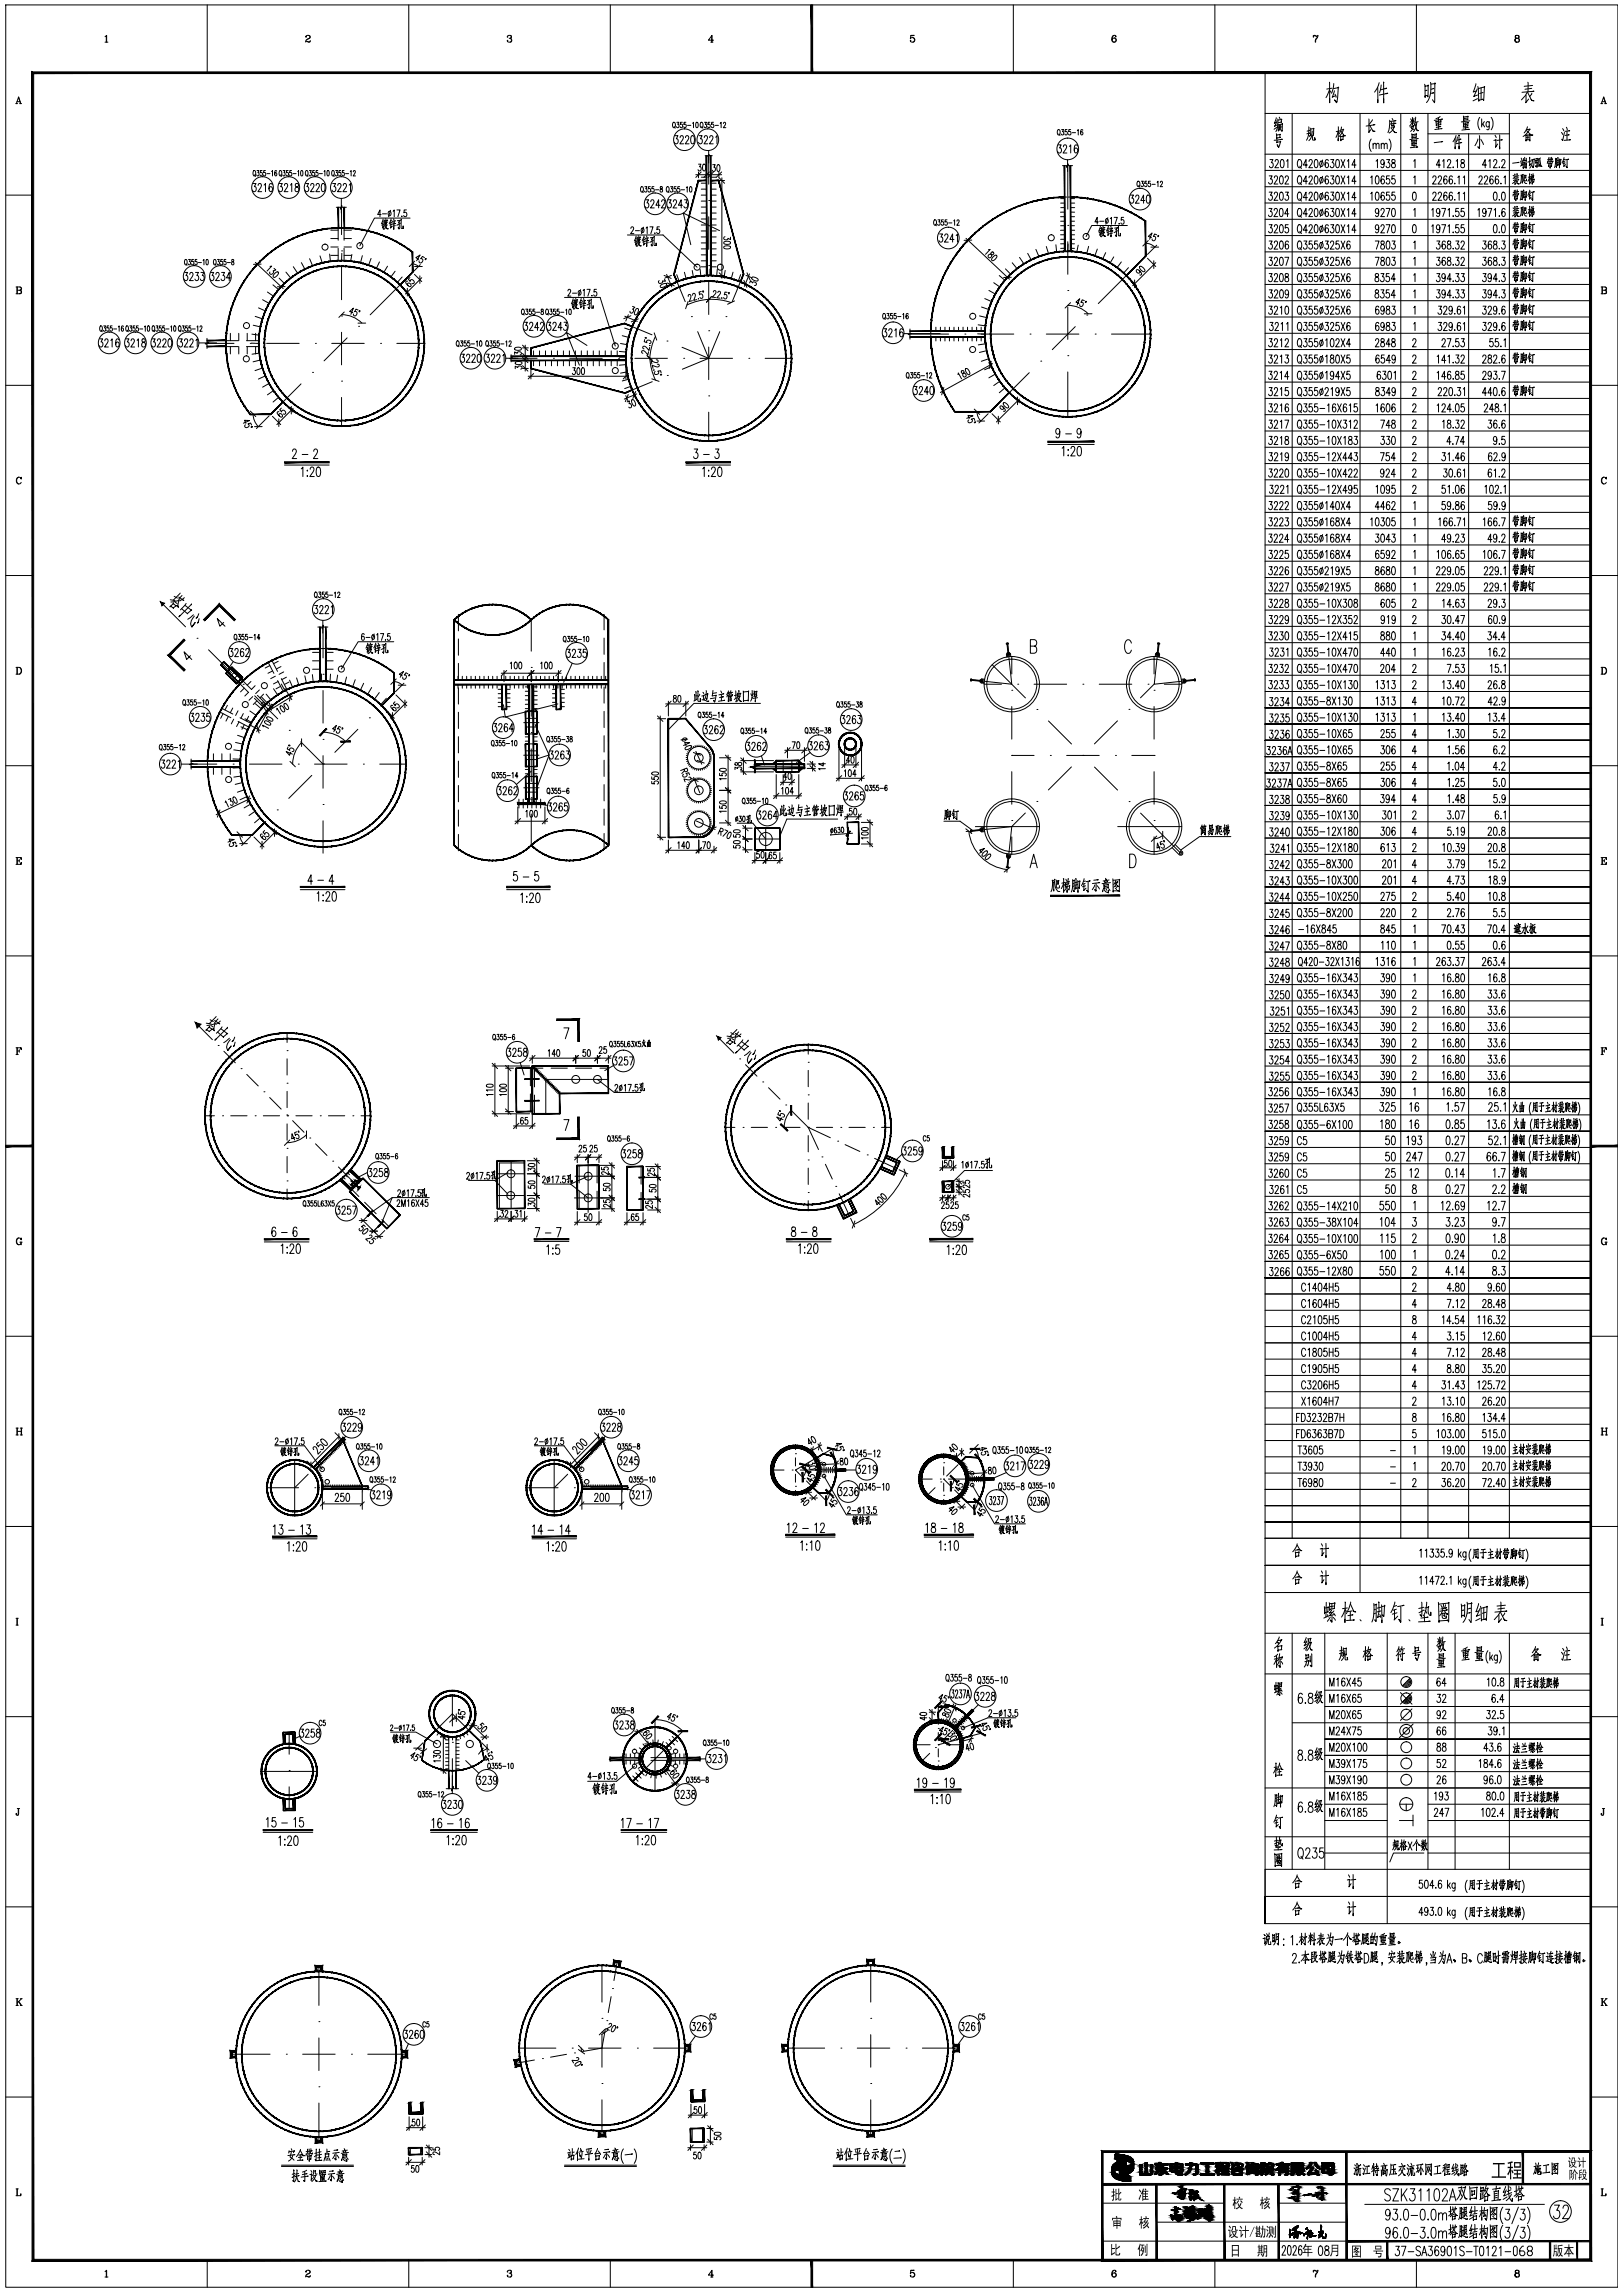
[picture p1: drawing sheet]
<svg xmlns="http://www.w3.org/2000/svg" width="598mm" height="845mm" viewBox="0 0 598 845" stroke-linecap="round" stroke-linejoin="round" font-family="sans-serif">
<!-- layer: 0 -->
<g fill="#000" stroke="#000" stroke-width=".37">
<path d="M194.9 295.1v.8h-.8zM196.6 295.1l.8 .8h-.8zM284.5 283.1h1.5v1.3zM284.5 281.5l1.5-1.2v1.2zM294.3 283.1h1.5l-1.5 1.3zM294.3 280.3l1.5 1.2h-1.5zM411 793.8h.5zM413.3 795.9h1.7zM414.9 798.9h2.8zM414.6 795.6h.4zM416.5 796.8h1.1l-.3 .3zM425.7 797.7h4.6z"/>
<path d="M426.9 797h.8zM427.7 798.9h.8zM433 797.2h.8zM434.8 797.6h.9zM435 798.5h.8zM436.9 797.8h4.4zM442.7 797.4h4.5zM448 798.4h1.7zM448.1 796.9h.5zM448.9 796.9h.8zM449.2 796.8h.5zM450.6 798.5h2.2z"/>
<path d="M450.6 798.5h2.1zM454.6 799.4h.3zM454.6 798h.4zM457.4 798.1h.6zM459 798.7h1.1zM459.3 798.7h.8zM459.7 797.8h.6zM460.5 798.2h.3zM462.2 799.2h.5zM466.4 797.2h2.5zM470.2 799.7h.2zM476.9 799.7h.6z"/>
<path d="M479.5 797.4h.8zM481.3 799.1h.4zM485.9 799.1h.4zM485.9 799.1l.4 .1zM412.4 802h.4zM412.7 802.2h3.8zM414.7 801.7h.9zM414.9 801.7h.5zM415.9 803.8h.2zM423.5 800.9h1.1zM423.7 800.9h.9zM425.5 801.1h.4z"/>
<path d="M430 801.1l.3 .1zM431.4 816.2h.3zM431.4 816.1h.2zM431.5 800.2h4.3zM431.5 816.6h.3zM432 817.9h.2zM432.3 814.2h.9zM432.2 816.8h.2zM432.6 816.5h1zM432.9 813.2h.2zM433 816.4h2.3zM433 813.4h.3z"/>
<path d="M432.9 813.2h.1zM433 817.1h.3zM433.1 814h.8zM433 815.8h.2zM433 816.8h.2zM433.3 816.3h1.9zM433.1 817.4h.2zM433.1 813.5h.2zM433.3 817.3h.7zM433.4 813.9h1.2zM433.5 816.3h1.6zM433.5 815.1h.3z"/>
<path d="M433.3 817.5h.2zM433.6 815.1h.2zM433.6 801.3h2.2zM433.7 813.8h.8zM433.8 818.1h.2zM433.9 801.3h1.9zM433.9 816.9h.3zM434 818.4h.4zM434 813.7h.3zM434.1 818.4h.2zM434.4 818h.4zM436.6 815.8h.2z"/>
<path d="M436.6 815.7h.2zM436.7 815.6h.2zM436.7 815.5h.2zM436.7 801.3h.3zM436.8 814.9h.2zM436.9 814.8h.1zM436.9 814.7h.2zM436.9 814.5h.2zM436.9 814.4h.2zM437.2 815.8h.2zM437 813.7h.2zM437 813.9h.2z"/>
<path d="M437 813.4h.2zM437 813.6h.2zM437.3 815.2h.2zM437.4 817.4h.2zM437.5 814.8h.2zM437.7 814.9h.5zM437.8 818.4h.5zM437.6 816.9h.2zM437.6 817h.2zM437.9 814.8h.3zM437.7 816.9h.2zM437.7 816.7h.2z"/>
<path d="M437.7 814.5h.2zM437.8 814.5h.2zM437.8 816.5h.2zM438 816.6h.1zM438.1 814.1h.2zM437.9 814.8h.2zM438 814.3h.2zM438.1 814.2h.2zM438.1 815.8h.2zM438.2 814h.2zM438.3 817.2h.2zM438.7 817.9h.5z"/>
<path d="M438.9 815.9h.6zM438.8 813.3h.2zM439 813h.7zM438.8 817.5h.2zM439 815.4h.1zM439.2 816h.2zM439.3 818h.4zM439.3 816h.1zM439.4 815.5h.2zM439.4 815.3h.2zM439.5 815.1h.2zM439.6 814.3h.2z"/>
<path d="M439.6 813.6h.2zM439.6 814h.2zM439.9 815.8h.8zM439.7 816h.2zM439.8 816.4h.2zM439.8 816.3h.2zM440.2 817h.2zM440 817.3h.2zM440.3 816.8h.2zM440.5 816.4h.2zM440.6 816.1h.2zM442.4 801.4h5z"/>
<path d="M448.5 801.4h.6zM459.4 801.2l.2 .1zM459.4 801.2h.3zM460.1 800.5h.7zM460.2 800.5h.6zM461.2 800.7h1.5zM466.2 801.3h.2zM468.1 801.2h1.3zM468.6 801.4h.2zM473.7 801.1h1zM473.9 801.1h.8zM475.3 810h.2z"/>
<path d="M475.5 806.8h.2zM475.6 806.7h.1zM475.7 806.6h.1zM475.8 806.5h.2zM476.6 809.3h.5zM476.7 809.5h.3zM476.6 808.2h.3zM477 807.4h.4zM476.8 807.8h.2zM476.8 809.3h.2zM476.8 807.7h.3zM476.9 807.5h.2z"/>
<path d="M477.7 807.7h.2zM477.7 811.2h.2zM477.9 801.3h1zM477.8 811.2h.1zM477.8 807.4h.2zM477.8 807.3h.2zM478 807.2h.2zM478 807.1h.2zM480.2 801.4h.4zM481.9 801.3h.6zM482.2 808.5h1zM482.8 800.7h2.9z"/>
<path d="M482.8 808.5h.3zM483.8 809.2h.3zM483.9 809h.7zM485 808h.2zM486 807.9h.2zM486.4 805.6h.2zM486.6 808.3h1.2zM487 810.6h.2zM487.6 808.1h1.2zM487.7 808.1h1.1zM487.8 800.8h2.1zM488.6 808.3h.2z"/>
<path d="M490.2 801h1.1zM490.5 800.9h.9z"/>
<path d="M298.8 1.8l.6 25v-25zM298.8 1.8l.6 25h-.6z"/>
<path d="M11.8 26.5l.6 806v-805.4zM11.8 26.5l.6 806-.6 .6zM12.4 832.5l-.6 .6 574-.6zM11.8 833.1l574-.6 .6 .6zM585.8 27.1v805.4l.6 .6zM586.4 26.5v806.6l-.6-806zM12.4 27.1h573.4l.6-.6zM11.8 26.5h574.6l-574 .6z"/>
<path d="M260.2 57.4l.3 44.1v-44.1zM260.2 57.4l.3 44.1h-.3z"/>
<path d="M261.7 57.4l.3 44.1v-44.1zM261.7 57.4l.3 44.1h-.3z"/>
<path d="M124.5 76.4l.3 7.6v-7.6zM124.5 76.4l.3 7.6h-.3z"/>
<path d="M126.7 76.4l.3 7.6v-7.6zM126.7 76.4l.3 7.6h-.3z"/>
<path d="M257.3 66.4v.2l3-.2zM257.3 66.6l3-.2v.2z"/>
<path d="M261.8 66.4v.2l3-.2zM261.8 66.6l3-.2v.2z"/>
<path d="M264.7 66.6l9.3 34.4-9.1-34.5zM264.7 66.6l9.3 34.4-.2 .1z"/>
<path d="M390.2 72.6l2-.1v.2zM390.2 72.6v.2l2-.1zM388.2 72.7l2-.1v.2zM388.2 72.7v.3l2-.2zM386.2 73l2-.3v.3zM386.2 73v.2l2-.2zM384.2 73.3l2-.3v.2zM384.2 73.3v.3l2-.4zM382.2 73.7l2-.4v.3zM382.2 73.7v.3l2-.4zM380.2 74.2l2-.5v.3zM380.2 74.2l.1 .3 1.9-.5zM378.2 74.8l2-.6 .1 .3zM378.2 74.8l.1 .2 2-.5zM376.3 75.5l1.9-.7 .1 .2zM376.3 75.5l.1 .2 1.9-.7zM374.4 76.2l1.9-.7 .1 .2zM374.4 76.2l.1 .2 1.9-.7zM372.6 77l1.8-.8 .1 .2zM372.6 77v.2l1.9-.8zM370.7 77.8l1.9-.8v.2zM370.7 77.8l.1 .3 1.8-.9zM368.9 78.8l1.8-1 .1 .3zM368.9 78.8l.1 .2 1.8-.9zM367.2 79.8l1.7-1 .1 .2zM367.2 79.8l.1 .2 1.7-1zM365.4 80.9l1.8-1.1 .1 .2zM365.4 80.9l.2 .2 1.7-1.1zM363.8 82.1l1.6-1.2 .2 .2zM363.8 82.1l.1 .2 1.7-1.2zM362.1 83.3l1.7-1.2 .1 .2zM362.1 83.3l.2 .2 1.6-1.2zM360.6 84.6l1.5-1.3 .2 .2zM360.6 84.6l.1 .2 1.6-1.3zM359.1 85.9l1.5-1.3 .1 .2zM359.1 85.9l.1 .2 1.5-1.3zM357.6 87.3l1.5-1.4 .1 .2zM357.6 87.3l.2 .2 1.4-1.4zM357.6 87.3l.2 .2-1.6 1.3zM356.2 88.8l.2 .2 1.4-1.5zM356.2 88.8l.2 .2-1.6 1.3zM354.8 90.3l.2 .2 1.4-1.5zM354.8 90.3l.2 .2-1.5 1.4zM353.5 91.9l.2 .1 1.3-1.5zM353.5 91.9l.2 .1-1.4 1.5zM353.7 92l-1.4 1.5 .2 .2zM352.3 93.5l.2 .2-1.3 1.5zM352.5 93.7l-1.3 1.5 .2 .1zM351.2 95.2l.2 .1-1.3 1.6zM351.4 95.3l-1.3 1.6 .2 .1zM350.1 96.9l.2 .1-1.2 1.7zM350.3 97l-1.2 1.7 .2 .1zM349.1 98.7l.2 .1-1.2 1.7zM349.3 98.8l-1.2 1.7 .2 .1zM348.1 100.5l.2 .1-1.1 1.7zM348.3 100.6l-1.1 1.7 .3 .1zM347.2 102.3l.3 .1-1 1.8zM347.5 102.4l-1 1.8 .2 .1zM346.5 104.2l.2 .1-1 1.8zM346.7 104.3l-1 1.8 .3 .1zM345.7 106.1l.3 .1-.9 1.8zM346 106.2l-.9 1.8 .2 .1zM345.1 108l.2 .1-.8 1.9zM345.3 108.1l-.8 1.9h.3zM344.5 110h.3l-.8 1.9zM344.8 110l-.8 1.9 .3 .1zM344 111.9l.3 .1-.7 1.9zM344.3 112l-.7 1.9 .3 .1zM343.6 113.9l.3 .1-.6 1.9zM343.9 114l-.6 1.9 .2 .1zM343.3 115.9l.2 .1-.5 2zM343.5 116l-.5 2h.3zM343 118h.3l-.4 2zM343.3 118l-.4 2h.2zM342.9 120h.2l-.3 2zM343.1 120l-.3 2h.2z"/>
<path d="M392.1 61l.3 31.6v-31.6zM392.1 61l.3 31.6h-.3z"/>
<path d="M394.3 61l.2 31.6v-31.6zM394.3 61l.2 31.6h-.2z"/>
<path d="M150.6 91.7l1.5 1.1-.2 .2zM150.6 91.7l-.2 .2 1.5 1.1zM149 90.7l1.6 1-.2 .2zM149 90.7l-.1 .2 1.5 1zM147.4 89.7l1.6 1-.1 .2zM147.4 89.7l-.1 .2 1.6 1zM145.8 88.8l1.6 .9-.1 .2zM145.8 88.8l-.1 .2 1.6 .9zM144.1 87.9l1.7 .9-.1 .2zM144.1 87.9l-.1 .3 1.7 .8zM142.4 87.2l1.7 .7-.1 .3zM142.4 87.2l-.1 .2 1.7 .8zM140.7 86.5l1.7 .7-.1 .2zM140.7 86.5l-.1 .2 1.7 .7zM138.9 85.9l1.8 .6-.1 .2zM138.9 85.9v.2l1.7 .6zM137.1 85.3l1.8 .6v.2zM137.1 85.3v.3l1.8 .5zM135.3 84.9l1.8 .4v.3zM135.3 84.9v.2l1.8 .5zM133.5 84.5l1.8 .4v.2zM133.5 84.5l-.1 .3 1.9 .3zM131.6 84.2l1.9 .3-.1 .3zM131.6 84.2v.3l1.8 .3zM129.8 84l1.8 .2v.3zM129.8 84v.3l1.8 .2zM127.9 83.9l1.9 .1v.3zM127.9 83.9v.2l1.9 .2zM126 83.8l1.9 .1v.2zM126 83.8v.3h1.9zM124.2 83.9l1.8-.1v.3zM124.2 83.9v.2h1.8zM122.3 84l1.9-.1v.2zM122.3 84v.2l1.9-.1zM120.5 84.2l1.8-.2v.2zM120.5 84.2v.2l1.8-.2zM118.6 84.4l1.9-.2v.2zM118.6 84.4v.3l1.9-.3zM116.8 84.8l1.8-.4v.3zM116.8 84.8v.2l1.8-.3zM115 85.2l1.8-.4v.2zM115 85.2v.3l1.8-.5zM113.2 85.7l1.8-.5v.3zM113.2 85.7v.3l1.8-.5zM111.4 86.3l1.8-.6v.3zM111.4 86.3l.1 .3 1.7-.6zM109.6 87l1.8-.7 .1 .3zM109.6 87l.1 .2 1.8-.6zM107.9 87.7l1.7-.7 .1 .2zM107.9 87.7l.1 .3 1.7-.8zM106.2 88.6l1.7-.9 .1 .3zM106.2 88.6l.2 .2 1.6-.8zM104.6 89.5l1.6-.9 .2 .2zM104.6 89.5l.1 .2 1.7-.9zM103 90.4l1.6-.9 .1 .2zM103 90.4l.1 .2 1.6-.9zM101.5 91.5l1.5-1.1 .1 .2zM101.5 91.5l.1 .2 1.5-1.1zM99.9 92.6l1.6-1.1 .1 .2zM99.9 92.6l.2 .2 1.5-1.1zM98.5 93.7l1.4-1.1 .2 .2zM98.5 93.7l.1 .2 1.5-1.1zM97.1 95l1.4-1.3 .1 .2zM97.1 95l.1 .2 1.4-1.3zM95.7 96.3l1.4-1.3 .1 .2zM95.7 96.3l.2 .1 1.3-1.2zM95.7 96.3l.2 .1-1.5 1.2zM94.4 97.6l.2 .2 1.3-1.4zM94.4 97.6l.2 .2-1.4 1.2zM93.2 99l.2 .2 1.2-1.4zM93.2 99l.2 .2-1.4 1.3zM92 100.5l.2 .1 1.2-1.4zM92 100.5l.2 .1-1.3 1.4zM92.2 100.6l-1.3 1.4 .2 .1zM90.9 102l.2 .1-1.2 1.4zM91.1 102.1l-1.2 1.4 .2 .1zM89.9 103.5l.2 .1-1.2 1.5zM90.1 103.6l-1.2 1.5 .2 .1zM88.9 105.1l.2 .1-1.1 1.6zM89.1 105.2l-1.1 1.6 .2 .1zM88 106.8l.2 .1-1.1 1.5zM88.2 106.9l-1.1 1.5 .3 .1zM87.1 108.4l.3 .1-1 1.6zM87.4 108.5l-1 1.6 .2 .1zM86.4 110.1l.2 .1-.9 1.7zM86.6 110.2l-.9 1.7 .3 .1zM85.7 111.9l.3 .1-.9 1.7zM86 112l-.9 1.7h.2zM85.1 113.7h.2l-.7 1.7zM85.3 113.7l-.7 1.7 .2 .1zM84.6 115.4l.2 .1-.7 1.8zM84.8 115.5l-.7 1.8h.3zM84.1 117.3h.3l-.6 1.8zM84.4 117.3l-.6 1.8h.2zM83.8 119.1h.2l-.5 1.8zM84 119.1l-.5 1.8 .2 .1zM83.5 120.9l.2 .1-.4 1.8zM83.7 121l-.4 1.8h.2zM83.3 122.8h.2l-.3 1.9zM83.5 122.8l-.3 1.9h.2zM83.2 124.7h.2l-.3 1.8zM83.4 124.7l-.3 1.8h.3zM83.1 126.5h.3l-.2 1.9zM83.4 126.5l-.2 1.9h.2zM83.2 128.4h.2l-.1 1.9zM83.4 128.4l-.1 1.9h.2zM83.3 130.3h.2v1.9zM83.5 130.3v1.9l.2-.1zM83.5 132.2l.2-.1 .1 1.9zM83.7 132.1l.1 1.9h.2zM83.8 134h.2l.2 1.9zM84 134l.2 1.9 .2-.1zM84.2 135.9l.2-.1 .2 1.9zM84.4 135.8l.2 1.9 .3-.1zM84.6 137.7l.3-.1 .2 1.9zM84.9 137.6l.2 1.9 .3-.1zM85.1 139.5l.3-.1 .3 1.9zM85.4 139.4l.3 1.9 .3-.1zM85.7 141.3l.3-.1 .4 1.8zM86 141.2l.4 1.8 .3-.1zM86.4 143l.3-.1 .5 1.9zM86.7 142.9l.5 1.9 .2-.2zM87.2 144.8l.2-.2 .6 1.8zM87.4 144.6l.6 1.8 .3-.1zM88 146.4l.3-.1 .6 1.8zM88.3 146.3l.6 1.8 .3-.2zM88.9 148.1l.3-.2 .7 1.8zM89.2 147.9l.7 1.8 .2-.2zM89.9 149.7l.2-.2 .9 1.7zM90.1 149.5l.9 1.7 .2-.1zM91 151.2l.2-.1 .9 1.7zM91.2 151.1l.9 1.7 .2-.2z"/>
<path d="M421.9 81.5v13h.3zM421.9 81.5h.3v13z"/>
<path d="M420.4 80.2l1.7 1.2-.1 .2zM420.4 80.2l-.2 .2 1.8 1.2zM418.5 79.2l1.9 1-.2 .2zM418.5 79.2l-.1 .2 1.8 1zM416.7 78.1l1.8 1.1-.1 .2zM416.7 78.1l-.1 .3 1.8 1zM414.8 77.2l1.9 .9-.1 .3zM414.8 77.2l-.1 .2 1.9 1zM412.9 76.4l1.9 .8-.1 .2zM412.9 76.4l-.1 .2 1.9 .8zM410.9 75.6l2 .8-.1 .2zM410.9 75.6l-.1 .2 2 .8zM408.9 74.9l2 .7-.1 .2zM408.9 74.9v.2l1.9 .7zM406.9 74.3l2 .6v.2zM406.9 74.3l-.1 .2 2.1 .6zM404.9 73.8l2 .5-.1 .2zM404.9 73.8l-.1 .2 2 .5zM402.8 73.4l2.1 .4-.1 .2zM402.8 73.4l-.1 .2 2.1 .4zM400.7 73l2.1 .4-.1 .2zM400.7 73v.3l2 .3zM398.6 72.7l2.1 .3v.3zM398.6 72.7v.3l2.1 .3zM396.5 72.6l2.1 .1v.3zM396.5 72.6v.2l2.1 .2zM394.4 72.5l2.1 .1v.2zM394.4 72.5v.2l2.1 .1z"/>
<path d="M151.9 100.3l-4.6 4.6 .2 .1zM151.9 100.3l.2 .1-4.6 4.6z"/>
<path d="M151.9 92.9v7.5h.2zM151.9 92.9h.2v7.5z"/>
<path d="M195.6 128.3l34.6-9-.1-.2zM195.6 128.1l34.5-9-34.5 9.2z"/>
<path d="M257.2 66.5l-9 34.5 .2 .1zM257.2 66.5l.3 .1-9.1 34.5z"/>
<path d="M248.2 101.1l1.1 2.8 .3-.1zM248.2 101.1l.2-.1 1.2 2.8z"/>
<path d="M273.8 101l-1.1 2.8 .2 .1zM273.8 101l.2 .1-1.1 2.8z"/>
<path d="M414.9 101.4l.2 .2 6.9-7.2zM422 94.4l.1 .1-7 7.1z"/>
<path d="M76.3 125.3v.3l7-.3zM76.3 125.6l7-.3v.3z"/>
<path d="M76.3 127.5v.3l7-.3zM76.3 127.8l7-.3v.3z"/>
<path d="M154.4 126.5l-.1 1.6h-.2zM154.1 126.5v1.6l.3-1.6zM154.3 125l.1 1.5h-.3zM154.1 125v1.5l.2-1.5zM154.2 123.4l.1 1.6h-.2zM154 123.5l.1 1.5 .1-1.6zM154 121.9l.2 1.5-.2 .1zM153.8 122l.2 1.5v-1.6zM153.7 120.4l.3 1.5-.2 .1zM153.5 120.5l.3 1.5-.1-1.6zM153.4 118.9l.3 1.5-.2 .1zM153.1 119l.4 1.5-.1-1.6zM152.9 117.4l.5 1.5-.3 .1zM152.7 117.5l.4 1.5-.2-1.6zM152.4 116l.5 1.4-.2 .1zM152.1 116l.6 1.5-.3-1.5zM151.7 114.5l.7 1.5h-.3zM151.5 114.7l.6 1.3-.4-1.5zM151.1 113.1l.6 1.4-.2 .2zM150.8 113.3l.7 1.4-.4-1.6zM150.3 111.8l.8 1.3-.3 .2zM150.1 111.9l.7 1.4-.5-1.5zM149.5 110.5l.8 1.3-.2 .1zM149.3 110.7l.8 1.2-.6-1.4zM148.6 109.3l.9 1.2-.2 .2zM148.4 109.4l.9 1.3-.7-1.4zM147.6 108l1 1.3-.2 .1zM147.4 108.2l1 1.2-.8-1.4zM146.6 106.9l1 1.1-.2 .2zM146.6 106.9l-.2 .2 1 1.1zM145.5 105.8l1.1 1.1-.2 .2zM145.3 106l1.1 1.1-.9-1.3zM144.3 104.8l1.2 1-.2 .2zM144.3 104.8l-.1 .2 1.1 1zM143.1 103.8l1.2 1-.1 .2zM143.1 103.8l-.1 .2 1.2 1zM141.9 102.9l1.2 .9-.1 .2zM141.9 102.9l-.2 .2 1.3 .9zM140.5 102.1l1.4 .8-.2 .2zM140.5 102.1l-.1 .2 1.3 .8zM139.2 101.3l1.3 .8-.1 .2zM139.2 101.3l-.1 .2 1.3 .8zM137.8 100.6l1.4 .7-.1 .2zM137.8 100.6l-.1 .3 1.4 .6zM136.4 100l1.4 .6-.1 .3zM136.4 100l-.1 .2 1.4 .7zM135 99.5l1.4 .5-.1 .2zM135 99.5l-.1 .2 1.4 .5zM133.5 99l1.5 .5-.1 .2zM133.5 99l-.1 .3 1.5 .4zM132 98.7l1.5 .3-.1 .3zM132 98.7l-.1 .2 1.5 .4zM130.5 98.4l1.5 .3-.1 .2zM130.5 98.4l-.1 .2 1.5 .3zM128.9 98.1l1.6 .3-.1 .2zM128.9 98.1v.3l1.5 .2zM127.4 98l1.5 .1v.3zM127.4 98v.3l1.5 .1zM125.8 98h1.6v.3zM125.8 98v.2l1.6 .1zM124.3 98h1.5v.2zM124.3 98v.3l1.5-.1zM122.7 98.1l1.6-.1v.3zM122.7 98.1l.1 .3 1.5-.1zM121.2 98.4l1.5-.3 .1 .3zM121.2 98.4v.2l1.6-.2zM119.7 98.7l1.5-.3v.2zM119.7 98.7v.2l1.5-.3zM118.2 99l1.5-.3v.2zM118.2 99l.1 .3 1.4-.4zM116.7 99.5l1.5-.5 .1 .3zM116.7 99.5l.1 .2 1.5-.4zM115.3 100l1.4-.5 .1 .2zM115.3 100l.1 .2 1.4-.5zM113.8 100.6l1.5-.6 .1 .2zM113.8 100.6l.1 .3 1.5-.7zM112.5 101.3l1.3-.7 .1 .3zM112.5 101.3l.1 .2 1.3-.6zM111.1 102.1l1.4-.8 .1 .2zM111.1 102.1l.1 .2 1.4-.8zM109.8 102.9l1.3-.8 .1 .2zM109.8 102.9l.1 .2 1.3-.8zM108.5 103.8l1.3-.9 .1 .2zM108.5 103.8l.2 .2 1.2-.9zM107.3 104.8l1.2-1 .2 .2zM107.3 104.8l.2 .2 1.2-1zM106.2 105.8l1.1-1 .2 .2zM106.2 105.8l.2 .2 1.1-1zM105.1 106.9l1.1-1.1 .2 .2zM105.1 106.9l.2 .2 1.1-1.1zM105.1 106.9l.2 .2-1.2 .9zM104.1 108l.2 .2 1-1.1zM104.1 108l.2 .2-1.2 1.1zM103.1 109.3l.2 .1 1-1.2zM103.1 109.3l.2 .1-1.1 1.1zM103.3 109.4l-1.1 1.1 .2 .2zM102.2 110.5l.2 .2-1 1.1zM102.4 110.7l-1 1.1 .2 .1zM101.4 111.8l.2 .1-1 1.2zM101.6 111.9l-1 1.2 .2 .2zM100.6 113.1l.2 .2-.9 1.2zM100.8 113.3l-.9 1.2 .2 .2zM99.9 114.5l.2 .2-.8 1.3zM100.1 114.7l-.8 1.3h.2zM99.3 116h.2l-.7 1.4zM99.5 116l-.7 1.4 .2 .1zM98.8 117.4l.2 .1-.7 1.4zM99 117.5l-.7 1.4 .3 .1zM98.3 118.9l.3 .1-.7 1.4zM98.6 119l-.7 1.4 .3 .1zM97.9 120.4l.3 .1-.6 1.4zM98.2 120.5l-.6 1.4 .3 .1zM97.6 121.9l.3 .1-.4 1.4zM97.9 122l-.4 1.4 .2 .1zM97.5 123.4l.2 .1-.4 1.5zM97.7 123.5l-.4 1.5h.3zM97.3 125h.3l-.3 1.5zM97.6 125l-.3 1.5h.2zM97.3 126.5h.2l-.2 1.6zM97.5 126.5l-.2 1.6h.3zM97.3 128.1h.3l-.1 1.5zM97.6 128.1l-.1 1.5h.2zM97.5 129.6h.2l-.1 1.6zM97.7 129.6l-.1 1.6 .3-.1zM97.6 131.2l.3-.1v1.6zM97.9 131.1v1.6l.3-.1zM97.9 132.7l.3-.1 .1 1.6zM98.2 132.6l.1 1.6 .3-.1zM98.3 134.2l.3-.1 .2 1.6zM98.6 134.1l.2 1.6 .2-.1zM98.8 135.7l.2-.1 .3 1.5zM99 135.6l.3 1.5 .2-.1zM99.3 137.1l.2-.1 .4 1.5zM99.5 137l.4 1.5 .2-.1zM99.9 138.5l.2-.1 .5 1.5zM100.1 138.4l.5 1.5 .2-.1zM100.6 139.9l.2-.1 .6 1.5zM100.8 139.8l.6 1.5 .2-.2zM101.4 141.3l.2-.2 .6 1.5zM101.6 141.1l.6 1.5 .2-.2zM102.2 142.6l.2-.2 .7 1.4zM102.4 142.4l.7 1.4 .2-.1zM103.1 143.8l.2-.1 .8 1.3zM103.3 143.7l.8 1.3 .2-.1zM104.1 145l.2-.1 .8 1.3zM104.3 144.9l.8 1.3 .2-.2zM105.1 146.2l.2-.2 .9 1.3zM105.3 146l.9 1.3 .2-.2zM106.4 147.1l.9 1.2-1.1-1zM106.4 147.1l.9 1.2 .2-.2zM107.5 148.1l1 1.2-1.2-1zM107.5 148.1l1 1.2 .2-.2zM108.7 149.1l1.1 1.1-1.3-.9zM108.7 149.1l1.1 1.1 .1-.2zM109.9 150l1.2 1-1.3-.8zM109.9 150l1.2 1 .1-.2zM111.2 150.8l1.3 1-1.4-.8zM111.2 150.8l1.3 1 .1-.3zM112.6 151.5l1.2 1-1.3-.7zM112.6 151.5l1.2 1 .1-.3zM113.9 152.2l1.4 .9-1.5-.6zM113.9 152.2l1.4 .9 .1-.3zM115.4 152.8l1.3 .8-1.4-.5zM115.4 152.8l1.3 .8 .1-.2zM116.8 153.4l1.4 .6-1.5-.4zM116.8 153.4l1.4 .6 .1-.2zM118.3 153.8l1.4 .6-1.5-.4zM118.3 153.8l1.4 .6v-.2zM119.7 154.2l1.5 .5-1.5-.3zM119.7 154.2l1.5 .5v-.2zM121.2 154.5l1.5 .4-1.5-.2zM121.2 154.5l1.5 .4 .1-.2zM122.8 154.7l1.5 .4-1.6-.2zM122.8 154.7l1.5 .4v-.3zM124.3 154.8l1.5 .3h-1.5zM124.3 154.8l1.5 .3v-.3zM125.8 154.8l1.6 .3h-1.6zM125.8 154.8l1.6 .3v-.3zM127.4 154.8l1.5 .1-1.5 .2zM127.4 154.8l1.5 .1v-.2zM128.9 154.7h1.6l-1.6 .2zM128.9 154.7h1.6l-.1-.2zM130.4 154.5l1.6-.1-1.5 .3zM130.4 154.5l1.6-.1-.1-.2zM131.9 154.2l1.6-.2-1.5 .4zM131.9 154.2l1.6-.2-.1-.2zM133.4 153.8l1.6-.2-1.5 .4zM133.4 153.8l1.6-.2-.1-.2zM134.9 153.4l1.5-.3-1.4 .5zM134.9 153.4l1.5-.3-.1-.3zM136.3 152.8l1.5-.3-1.4 .6zM136.3 152.8l1.5-.3-.1-.3zM137.7 152.2l1.5-.4-1.4 .7zM137.7 152.2l1.5-.4-.1-.3zM139.1 151.5l1.4-.5-1.3 .8zM139.1 151.5l1.4-.5-.1-.2zM140.4 150.8l1.5-.6-1.4 .8zM140.4 150.8l1.5-.6-.2-.2zM141.7 150l1.4-.7-1.2 .9zM141.7 150l1.4-.7-.1-.2zM143 149.1l1.3-.8-1.2 1zM143 149.1l1.3-.8-.1-.2zM144.2 148.1l1.3-.8-1.2 1zM144.2 148.1l1.3-.8-.2-.2zM145.3 147.1l1.3-.9-1.1 1.1zM146.4 146l-1.1 1.1 1.3-.9zM146.4 146l1.2-1-1 1.2zM147.4 144.9l-1 1.1 1.2-1zM147.4 144.9l1.2-1.1-1 1.2zM148.4 143.7l-1 1.2 1.2-1.1zM148.4 143.7l1.1-1.1-.9 1.2zM149.3 142.4l-.9 1.3 1.1-1.1zM150.3 141.3l-.8 1.3-.2-.2zM150.1 141.1l-.8 1.3 1-1.1zM151.1 139.9l-.8 1.4-.2-.2zM150.8 139.8l-.7 1.3 1-1.2zM151.7 138.5l-.6 1.4-.3-.1zM151.5 138.4l-.7 1.4 .9-1.3zM152.4 137.1l-.7 1.4-.2-.1zM152.1 137l-.6 1.4 .9-1.3zM152.9 135.7l-.5 1.4-.3-.1zM152.7 135.6l-.6 1.4 .8-1.3zM153.4 134.2l-.5 1.5-.2-.1zM153.1 134.1l-.4 1.5 .7-1.4zM153.7 132.7l-.3 1.5-.3-.1zM153.5 132.6l-.4 1.5 .6-1.4zM154 131.2l-.3 1.5-.2-.1zM153.8 131.1l-.3 1.5 .5-1.4zM154.2 129.6l-.2 1.6-.2-.1zM154 129.6l-.2 1.5 .4-1.5zM154.3 128.1l-.1 1.5h-.2zM154.1 128.1l-.1 1.5 .3-1.5z"/>
<path d="M156.5 126.5l-.1 1.6h-.2zM156.2 126.5v1.6l.3-1.6zM156.4 124.9l.1 1.6h-.3zM156.2 124.9v1.6l.2-1.6zM156.3 123.3l.1 1.6h-.2zM156 123.4l.2 1.5 .1-1.6zM156.1 121.7l.2 1.6-.3 .1zM155.8 121.8l.2 1.6 .1-1.7zM155.8 120.2l.3 1.5-.3 .1zM155.6 120.2l.2 1.6v-1.6zM155.4 118.6l.4 1.6h-.2zM155.2 118.7l.4 1.5-.2-1.6zM155 117.1l.4 1.5-.2 .1zM154.7 117.2l.5 1.5-.2-1.6zM154.4 115.6l.6 1.5-.3 .1zM154.2 115.6l.5 1.6-.3-1.6zM153.8 114.1l.6 1.5h-.2zM153.6 114.2l.6 1.4-.4-1.5zM153.1 112.6l.7 1.5-.2 .1zM152.9 112.7l.7 1.5-.5-1.6zM152.4 111.2l.7 1.4-.2 .1zM152.1 111.4l.8 1.3-.5-1.5zM151.5 109.8l.9 1.4-.3 .2zM151.3 110l.8 1.4-.6-1.6zM150.6 108.5l.9 1.3-.2 .2zM150.4 108.7l.9 1.3-.7-1.5zM149.6 107.3l1 1.2-.2 .2zM149.4 107.4l1 1.3-.8-1.4zM148.6 106l1 1.3-.2 .1zM148.4 106.2l1 1.2-.8-1.4zM147.5 104.9l1.1 1.1-.2 .2zM147.3 105l1.1 1.2-.9-1.3zM146.3 103.8l1.2 1.1-.2 .1zM146.3 103.8l-.1 .2 1.1 1zM145.1 102.7l1.2 1.1-.1 .2zM145.1 102.7l-.2 .2 1.3 1.1zM143.8 101.8l1.3 .9-.2 .2zM143.8 101.8l-.1 .2 1.2 .9zM142.5 100.9l1.3 .9-.1 .2zM142.5 100.9l-.1 .2 1.3 .9zM141.1 100l1.4 .9-.1 .2zM141.1 100l-.1 .2 1.4 .9zM139.7 99.2l1.4 .8-.1 .2zM139.7 99.2l-.1 .3 1.4 .7zM138.3 98.5l1.4 .7-.1 .3zM138.3 98.5l-.1 .3 1.4 .7zM136.8 97.9l1.5 .6-.1 .3zM136.8 97.9l-.1 .3 1.5 .6zM135.3 97.4l1.5 .5-.1 .3zM135.3 97.4l-.1 .2 1.5 .6zM133.8 97l1.5 .4-.1 .2zM133.8 97l-.1 .2 1.5 .4zM132.2 96.6l1.6 .4-.1 .2zM132.2 96.6l-.1 .2 1.6 .4zM130.6 96.3l1.6 .3-.1 .2zM130.6 96.3v.2l1.5 .3zM129 96.1l1.6 .2v.2zM129 96.1v.2l1.6 .2zM127.4 95.9l1.6 .2v.2zM127.4 95.9v.3l1.6 .1zM125.8 95.9h1.6v.3zM125.8 95.9v.3h1.6zM124.2 95.9h1.6v.3zM124.2 95.9v.3h1.6zM122.6 96.1l1.6-.2v.3zM122.6 96.1l.1 .2 1.5-.1zM121 96.3l1.6-.2 .1 .2zM121 96.3l.1 .2 1.6-.2zM119.5 96.6l1.5-.3 .1 .2zM119.5 96.6v.2l1.6-.3zM117.9 97l1.6-.4v.2zM117.9 97l.1 .2 1.5-.4zM116.4 97.4l1.5-.4 .1 .2zM116.4 97.4v.2l1.6-.4zM114.9 97.9l1.5-.5v.2zM114.9 97.9v.3l1.5-.6zM113.4 98.5l1.5-.6v.3zM113.4 98.5l.1 .3 1.4-.6zM111.9 99.2l1.5-.7 .1 .3zM111.9 99.2l.1 .3 1.5-.7zM110.5 100l1.4-.8 .1 .3zM110.5 100l.1 .2 1.4-.7zM109.2 100.9l1.3-.9 .1 .2zM109.2 100.9l.1 .2 1.3-.9zM107.8 101.8l1.4-.9 .1 .2zM107.8 101.8l.2 .2 1.3-.9zM106.6 102.7l1.2-.9 .2 .2zM106.6 102.7l.1 .2 1.3-.9zM105.3 103.8l1.3-1.1 .1 .2zM105.3 103.8l.2 .2 1.2-1.1zM104.2 104.9l1.1-1.1 .2 .2zM104.2 104.9l.2 .1 1.1-1zM104.2 104.9l.2 .1-1.3 1zM103.1 106l.2 .2 1.1-1.2zM103.1 106l.2 .2-1.3 1.1zM102 107.3l.2 .1 1.1-1.2zM102 107.3l.2 .1-1.2 1.1zM101 108.5l.3 .2 .9-1.3zM101 108.5l.3 .2-1.2 1.1zM101.3 108.7l-1.2 1.1 .3 .2zM100.1 109.8l.3 .2-1.1 1.2zM100.4 110l-1.1 1.2 .2 .2zM99.3 111.2l.2 .2-.9 1.2zM99.5 111.4l-.9 1.2 .2 .1zM98.6 112.6l.2 .1-.9 1.4zM98.8 112.7l-.9 1.4 .2 .1zM97.9 114.1l.2 .1-.9 1.4zM98.1 114.2l-.9 1.4h.3zM97.2 115.6h.3l-.8 1.5zM97.5 115.6l-.8 1.5 .2 .1zM96.7 117.1l.2 .1-.7 1.4zM96.9 117.2l-.7 1.4 .3 .1zM96.2 118.6l.3 .1-.6 1.5zM96.5 118.7l-.6 1.5h.2zM95.9 120.2h.2l-.5 1.5zM96.1 120.2l-.5 1.5 .2 .1zM95.6 121.7l.2 .1-.4 1.5zM95.8 121.8l-.4 1.5 .2 .1zM95.4 123.3l.2 .1-.4 1.5zM95.6 123.4l-.4 1.5h.3zM95.2 124.9h.3l-.3 1.6zM95.5 124.9l-.3 1.6h.3zM95.2 126.5h.3l-.3 1.6zM95.5 126.5l-.3 1.6h.3zM95.2 128.1h.3l-.1 1.6zM95.5 128.1l-.1 1.6h.2zM95.4 129.7h.2v1.6zM95.6 129.7v1.6h.2zM95.6 131.3h.2l.1 1.6zM95.8 131.3l.1 1.6h.2zM95.9 132.9h.2l.1 1.6zM96.1 132.9l.1 1.6 .3-.1zM96.2 134.5l.3-.1 .2 1.6zM96.5 134.4l.2 1.6 .2-.1zM96.7 136l.2-.1 .3 1.6zM96.9 135.9l.3 1.6 .3-.1zM97.2 137.5l.3-.1 .4 1.6zM97.5 137.4l.4 1.6 .2-.1zM97.9 139l.2-.1 .5 1.5zM98.1 138.9l.5 1.5 .2-.1zM98.6 140.4l.2-.1 .5 1.6zM98.8 140.3l.5 1.6 .2-.2zM99.3 141.9l.2-.2 .6 1.5zM99.5 141.7l.6 1.5 .3-.1zM100.1 143.2l.3-.1 .6 1.4zM100.4 143.1l.6 1.4 .3-.1zM101 144.5l.3-.1 .7 1.4zM101.3 144.4l.7 1.4 .2-.1zM102 145.8l.2-.1 .9 1.3zM102.2 145.7l.9 1.3 .2-.1zM103.1 147l.2-.1 .9 1.3zM103.3 146.9l.9 1.3 .2-.2zM104.4 148l.9 1.3-1.1-1.1zM104.4 148l.9 1.3 .2-.2zM105.5 149.1l1.1 1.2-1.3-1zM105.5 149.1l1.1 1.2 .1-.2zM106.7 150.1l1.1 1.2-1.2-1zM106.7 150.1l1.1 1.2 .2-.2zM108 151.1l1.2 1.1-1.4-.9zM108 151.1l1.2 1.1 .1-.2zM109.3 152l1.2 1.1-1.3-.9zM109.3 152l1.2 1.1 .1-.3zM110.6 152.8l1.3 1-1.4-.7zM110.6 152.8l1.3 1 .1-.2zM112 153.6l1.4 .9-1.5-.7zM112 153.6l1.4 .9 .1-.2zM113.5 154.3l1.4 .8-1.5-.6zM113.5 154.3l1.4 .8v-.2zM114.9 154.9l1.5 .8-1.5-.6zM114.9 154.9l1.5 .8v-.3zM116.4 155.4l1.5 .7-1.5-.4zM116.4 155.4l1.5 .7 .1-.2zM118 155.9l1.5 .6-1.6-.4zM118 155.9l1.5 .6v-.3zM119.5 156.2l1.5 .6-1.5-.3zM119.5 156.2l1.5 .6 .1-.3zM121.1 156.5l1.5 .5-1.6-.2zM121.1 156.5l1.5 .5 .1-.2zM122.7 156.8l1.5 .3-1.6-.1zM122.7 156.8l1.5 .3v-.2zM124.2 156.9l1.6 .3-1.6-.1zM124.2 156.9l1.6 .3v-.3zM125.8 156.9l1.6 .2-1.6 .1zM125.8 156.9l1.6 .2v-.2zM127.4 156.9l1.6 .1-1.6 .1zM127.4 156.9l1.6 .1v-.2zM129 156.8h1.6l-1.6 .2zM129 156.8h1.6v-.3zM130.6 156.5h1.6l-1.6 .3zM130.6 156.5h1.6l-.1-.3zM132.1 156.2l1.7-.1-1.6 .4zM132.1 156.2l1.7-.1-.1-.2zM133.7 155.9l1.6-.2-1.5 .4zM133.7 155.9l1.6-.2-.1-.3zM135.2 155.4l1.6-.3-1.5 .6zM135.2 155.4l1.6-.3-.1-.2zM136.7 154.9l1.6-.4-1.5 .6zM136.7 154.9l1.6-.4-.1-.2zM138.2 154.3l1.5-.5-1.4 .7zM138.2 154.3l1.5-.5-.1-.2zM139.6 153.6l1.5-.5-1.4 .7zM139.6 153.6l1.5-.5-.1-.3zM141 152.8l1.5-.6-1.4 .9zM141 152.8l1.5-.6-.1-.2zM142.4 152l1.4-.7-1.3 .9zM142.4 152l1.4-.7-.1-.2zM143.7 151.1l1.4-.8-1.3 1zM143.7 151.1l1.4-.8-.2-.2zM144.9 150.1l1.4-.8-1.2 1zM144.9 150.1l1.4-.8-.1-.2zM146.2 149.1l1.3-.9-1.2 1.1zM146.2 149.1l1.3-.9-.2-.2zM147.3 148l1.3-1-1.1 1.2zM148.4 146.9l-1.1 1.1 1.3-1zM148.4 146.9l1.2-1.1-1 1.2zM149.4 145.7l-1 1.2 1.2-1.1zM149.4 145.7l1.2-1.2-1 1.3zM150.4 144.4l-1 1.3 1.2-1.2zM151.5 143.2l-.9 1.3-.2-.1zM151.3 143.1l-.9 1.3 1.1-1.2zM152.4 141.9l-.9 1.3-.2-.1zM152.1 141.7l-.8 1.4 1.1-1.2zM153.1 140.4l-.7 1.5-.3-.2zM152.9 140.3l-.8 1.4 1-1.3zM153.8 139l-.7 1.4-.2-.1zM153.6 138.9l-.7 1.4 .9-1.3zM154.4 137.5l-.6 1.5-.2-.1zM154.2 137.4l-.6 1.5 .8-1.4zM155 136l-.6 1.5-.2-.1zM154.7 135.9l-.5 1.5 .8-1.4zM155.4 134.5l-.4 1.5-.3-.1zM155.2 134.4l-.5 1.5 .7-1.4zM155.8 132.9l-.4 1.6-.2-.1zM155.6 132.9l-.4 1.5 .6-1.5zM156.1 131.3l-.3 1.6h-.2zM155.8 131.3l-.2 1.6 .5-1.6zM156.3 129.7l-.2 1.6h-.3zM156 129.7l-.2 1.6 .5-1.6zM156.4 128.1l-.1 1.6h-.3zM156.2 128.1l-.2 1.6 .4-1.6z"/>
<path d="M188.3 131.1v.3l42.3-.3zM188.3 131.4l42.3-.3v.3z"/>
<path d="M188.3 132.7v.2l42.3-.2zM188.3 132.9l42.3-.2v.2z"/>
<path d="M195.6 135.6v.2l34.6 8.9zM195.6 135.8l34.6 8.9-.1 .3z"/>
<path d="M195.5 128.2l.2 3v-3zM195.5 128.2l.2 3h-.2z"/>
<path d="M195.5 132.7l.2 3v-3zM195.5 132.7l.2 3h-.2z"/>
<path d="M230.1 119.3l2.8 1.2 .1-.3zM230.2 119.1l2.8 1.1-2.9-.9z"/>
<path d="M289.7 132l-.1 1.6h-.2zM289.4 132v1.6l.3-1.6zM289.6 130.5l.1 1.5h-.3zM289.4 130.5v1.5l.2-1.5zM289.5 128.9l.1 1.6h-.2zM289.2 129l.2 1.5 .1-1.6zM289.3 127.4l.2 1.5-.3 .1zM289 127.4l.2 1.6 .1-1.6zM289 125.9l.3 1.5h-.3zM288.8 125.9l.2 1.5v-1.5zM288.6 124.4l.4 1.5h-.2zM288.4 124.5l.4 1.4-.2-1.5zM288.2 122.9l.4 1.5-.2 .1zM287.9 123l.5 1.5-.2-1.6zM287.6 121.4l.6 1.5-.3 .1zM287.4 121.6l.5 1.4-.3-1.6zM287 120l.6 1.4-.2 .2zM286.8 120.1l.6 1.5-.4-1.6zM286.3 118.7l.7 1.3-.2 .1zM286.1 118.8l.7 1.3-.5-1.4zM285.6 117.3l.7 1.4-.2 .1zM285.4 117.4l.7 1.4-.5-1.5zM284.7 116l.9 1.3-.2 .1zM284.5 116.1l.9 1.3-.7-1.4zM283.8 114.7l.9 1.3-.2 .1zM283.6 114.9l.9 1.2-.7-1.4zM282.9 113.5l.9 1.2-.2 .2zM282.7 113.7l.9 1.2-.7-1.4zM281.8 112.4l1.1 1.1-.2 .2zM281.7 112.6l1 1.1-.9-1.3zM280.8 111.3l1 1.1-.1 .2zM280.8 111.3l-.2 .2 1.1 1.1zM279.6 110.3l1.2 1-.2 .2zM279.6 110.3l-.2 .1 1.2 1.1zM278.4 109.3l1.2 1-.2 .1zM278.4 109.3l-.2 .2 1.2 .9zM277.1 108.4l1.3 .9-.2 .2zM277.1 108.4l-.1 .2 1.2 .9zM275.8 107.6l1.3 .8-.1 .2zM275.8 107.6l-.1 .2 1.3 .8zM274.5 106.8l1.3 .8-.1 .2zM274.5 106.8l-.1 .2 1.3 .8zM273.1 106.1l1.4 .7-.1 .2zM273.1 106.1l-.1 .2 1.4 .7zM271.7 105.5l1.4 .6-.1 .2zM271.7 105.5l-.1 .2 1.4 .6zM270.2 105l1.5 .5-.1 .2zM270.2 105v.2l1.4 .5zM268.8 104.5l1.4 .5v.2zM268.8 104.5l-.1 .2 1.5 .5zM267.3 104.1l1.5 .4-.1 .2zM267.3 104.1l-.1 .3 1.5 .3zM265.7 103.8l1.6 .3-.1 .3zM265.7 103.8v.3l1.5 .3zM264.2 103.6l1.5 .2v.3zM264.2 103.6v.3l1.5 .2zM262.7 103.5l1.5 .1v.3zM262.7 103.5l-.1 .3 1.6 .1zM261.1 103.5h1.6l-.1 .3zM261.1 103.5v.2l1.5 .1zM259.6 103.5h1.5v.2zM259.6 103.5v.3l1.5-.1zM258 103.6l1.6-.1v.3zM258 103.6v.3l1.6-.1zM256.5 103.8l1.5-.2v.3zM256.5 103.8v.3l1.5-.2zM255 104.1l1.5-.3v.3zM255 104.1v.3l1.5-.3zM253.5 104.5l1.5-.4v.3zM253.5 104.5v.2l1.5-.3zM252 105l1.5-.5v.2zM252 105l.1 .2 1.4-.5zM250.5 105.5l1.5-.5 .1 .2zM250.5 105.5l.1 .2 1.5-.5zM249.1 106.1l1.4-.6 .1 .2zM249.1 106.1l.1 .2 1.4-.6zM247.7 106.8l1.4-.7 .1 .2zM247.7 106.8l.1 .2 1.4-.7zM246.4 107.6l1.3-.8 .1 .2zM246.4 107.6l.1 .2 1.3-.8zM245.1 108.4l1.3-.8 .1 .2zM245.1 108.4l.1 .2 1.3-.8zM243.8 109.3l1.3-.9 .1 .2zM243.8 109.3l.2 .2 1.2-.9zM242.6 110.3l1.2-1 .2 .2zM242.6 110.3l.2 .1 1.2-.9zM241.5 111.3l1.1-1 .2 .1zM241.5 111.3l.1 .2 1.2-1.1zM241.5 111.3l.1 .2-1.2 .9zM240.4 112.4l.2 .2 1-1.1zM240.4 112.4l.2 .2-1.3 .9zM239.3 113.5l.2 .2 1.1-1.1zM239.3 113.5l.2 .2-1.1 1zM238.4 114.7l.2 .2 .9-1.2zM238.4 114.7l.2 .2-1.1 1.1zM238.6 114.9l-1.1 1.1 .2 .1zM237.5 116l.2 .1-1.1 1.2zM237.7 116.1l-1.1 1.2 .3 .1zM236.6 117.3l.3 .1-1 1.3zM236.9 117.4l-1 1.3 .2 .1zM235.9 118.7l.2 .1-.9 1.2zM236.1 118.8l-.9 1.2 .2 .1zM235.2 120l.2 .1-.8 1.3zM235.4 120.1l-.8 1.3 .2 .2zM234.6 121.4l.2 .2-.8 1.3zM234.8 121.6l-.8 1.3 .3 .1zM234 122.9l.3 .1-.7 1.4zM234.3 123l-.7 1.4 .2 .1zM233.6 124.4l.2 .1-.6 1.4zM233.8 124.5l-.6 1.4h.3zM233.2 125.9h.3l-.6 1.5zM233.5 125.9l-.6 1.5h.3zM232.9 127.4h.3l-.5 1.5zM233.2 127.4l-.5 1.5 .3 .1zM232.7 128.9l.3 .1-.4 1.5zM233 129l-.4 1.5h.2zM232.6 130.5h.2l-.2 1.5zM232.8 130.5l-.2 1.5h.2zM232.6 132h.2l-.2 1.6zM232.8 132l-.2 1.6h.2zM232.6 133.6h.2l-.1 1.5zM232.8 133.6l-.1 1.5h.3zM232.7 135.1h.3l-.1 1.5zM233 135.1l-.1 1.5h.3zM232.9 136.6h.3v1.6zM233.2 136.6v1.6l.3-.1zM233.2 138.2l.3-.1 .1 1.6zM233.5 138.1l.1 1.6 .2-.1zM233.6 139.7l.2-.1 .2 1.6zM233.8 139.6l.2 1.6 .3-.1zM234 141.2l.3-.1 .3 1.5zM234.3 141.1l.3 1.5 .2-.1zM234.6 142.6l.2-.1 .4 1.5zM234.8 142.5l.4 1.5 .2-.1zM235.2 144l.2-.1 .5 1.5zM235.4 143.9l.5 1.5 .2-.1zM235.9 145.4l.2-.1 .5 1.4zM236.1 145.3l.5 1.4 .3-.1zM236.6 146.7l.3-.1 .6 1.5zM236.9 146.6l.6 1.5 .2-.2zM237.5 148.1l.2-.2 .7 1.4zM237.7 147.9l.7 1.4 .2-.1zM238.4 149.3l.2-.1 .7 1.3zM238.6 149.2l.7 1.3 .2-.1zM239.3 150.5l.2-.1 .9 1.3zM239.5 150.4l.9 1.3 .2-.2zM240.4 151.7l.2-.2 .9 1.3zM240.6 151.5l.9 1.3 .1-.2zM241.6 152.6l1 1.2-1.1-1zM241.6 152.6l1 1.2 .2-.2zM242.8 153.6l1 1.2-1.2-1zM242.8 153.6l1 1.2 .2-.2zM244 154.6l1.1 1.1-1.3-.9zM244 154.6l1.1 1.1 .1-.2zM245.2 155.5l1.2 1-1.3-.8zM245.2 155.5l1.2 1 .1-.2zM246.5 156.3l1.2 1-1.3-.8zM246.5 156.3l1.2 1 .1-.3zM247.8 157l1.3 .9-1.4-.6zM247.8 157l1.3 .9 .1-.2zM249.2 157.7l1.3 .9-1.4-.7zM249.2 157.7l1.3 .9 .1-.3zM250.6 158.3l1.4 .8-1.5-.5zM250.6 158.3l1.4 .8 .1-.3zM252.1 158.8l1.4 .7-1.5-.4zM252.1 158.8l1.4 .7v-.2zM253.5 159.3l1.5 .6-1.5-.4zM253.5 159.3l1.5 .6v-.2zM255 159.7l1.5 .5-1.5-.3zM255 159.7l1.5 .5v-.2zM256.5 160l1.5 .4-1.5-.2zM256.5 160l1.5 .4v-.2zM258 160.2l1.6 .3-1.6-.1zM258 160.2l1.6 .3v-.2zM259.6 160.3l1.5 .3-1.5-.1zM259.6 160.3l1.5 .3v-.3zM261.1 160.3l1.6 .2-1.6 .1zM261.1 160.3l1.6 .2-.1-.2zM262.6 160.3l1.6 .1-1.5 .1zM262.6 160.3l1.6 .1v-.2zM264.2 160.2h1.5l-1.5 .2zM264.2 160.2h1.5v-.2zM265.7 160l1.6-.1-1.6 .3zM265.7 160l1.6-.1-.1-.2zM267.2 159.7l1.6-.2-1.5 .4zM267.2 159.7l1.6-.2-.1-.2zM268.7 159.3l1.5-.2-1.4 .4zM268.7 159.3l1.5-.2v-.3zM270.2 158.8l1.5-.2-1.5 .5zM270.2 158.8l1.5-.2-.1-.3zM271.6 158.3l1.5-.4-1.4 .7zM271.6 158.3l1.5-.4-.1-.2zM273 157.7l1.5-.4-1.4 .6zM273 157.7l1.5-.4-.1-.3zM274.4 157l1.4-.5-1.3 .8zM274.4 157l1.4-.5-.1-.2zM275.7 156.3l1.4-.6-1.3 .8zM275.7 156.3l1.4-.6-.1-.2zM277 155.5l1.4-.7-1.3 .9zM277 155.5l1.4-.7-.2-.2zM278.2 154.6l1.4-.8-1.2 1zM278.2 154.6l1.4-.8-.2-.2zM279.4 153.6l1.4-.8-1.2 1zM279.4 153.6l1.4-.8-.2-.2zM280.6 152.6l1.2-.9-1 1.1zM280.6 152.6l1.2-.9-.1-.2zM281.7 151.5l1.2-1-1.1 1.2zM282.7 150.4l-1 1.1 1.2-1zM282.7 150.4l1.1-1.1-.9 1.2zM283.6 149.2l-.9 1.2 1.1-1.1zM283.6 149.2l1.1-1.1-.9 1.2zM284.5 147.9l-.9 1.3 1.1-1.1zM285.6 146.7l-.9 1.4-.2-.2zM285.4 146.6l-.9 1.3 1.1-1.2zM286.3 145.4l-.7 1.3-.2-.1zM286.1 145.3l-.7 1.3 .9-1.2zM287 144l-.7 1.4-.2-.1zM286.8 143.9l-.7 1.4 .9-1.3zM287.6 142.6l-.6 1.4-.2-.1zM287.4 142.5l-.6 1.4 .8-1.3zM288.2 141.2l-.6 1.4-.2-.1zM287.9 141.1l-.5 1.4 .8-1.3zM288.6 139.7l-.4 1.5-.3-.1zM288.4 139.6l-.5 1.5 .7-1.4zM289 138.2l-.4 1.5-.2-.1zM288.8 138.1l-.4 1.5 .6-1.4zM289.3 136.6l-.3 1.6-.2-.1zM289 136.6l-.2 1.5 .5-1.5zM289.5 135.1l-.2 1.5h-.3zM289.2 135.1l-.2 1.5 .5-1.5zM289.6 133.6l-.1 1.5h-.3zM289.4 133.6l-.2 1.5 .4-1.5z"/>
<path d="M291.7 132v1.6h-.3zM291.5 132l-.1 1.6 .3-1.6zM291.7 130.4v1.6h-.2zM291.4 130.4l.1 1.6 .2-1.6zM291.6 128.8l.1 1.6h-.3zM291.3 128.9l.1 1.5 .2-1.6zM291.4 127.2l.2 1.6-.3 .1zM291.1 127.3l.2 1.6 .1-1.7zM291.1 125.7l.3 1.5-.3 .1zM290.8 125.7l.3 1.6v-1.6zM290.7 124.1l.4 1.6h-.3zM290.4 124.2l.4 1.5-.1-1.6zM290.2 122.6l.5 1.5-.3 .1zM290 122.6l.4 1.6-.2-1.6zM289.7 121l.5 1.6h-.2zM289.5 121.1l.5 1.5-.3-1.6zM289.1 119.6l.6 1.4-.2 .1zM288.9 119.7l.6 1.4-.4-1.5zM288.4 118.1l.7 1.5-.2 .1zM288.2 118.2l.7 1.5-.5-1.6zM287.6 116.7l.8 1.4-.2 .1zM287.4 116.8l.8 1.4-.6-1.5zM286.8 115.4l.8 1.3-.2 .1zM286.6 115.5l.8 1.3-.6-1.4zM285.9 114l.9 1.4-.2 .1zM285.7 114.2l.9 1.3-.7-1.5zM284.9 112.7l1 1.3-.2 .2zM284.7 112.9l1 1.3-.8-1.5zM283.9 111.5l1 1.2-.2 .2zM283.7 111.7l1 1.2-.8-1.4zM282.8 110.4l1.1 1.1-.2 .2zM282.6 110.5l1.1 1.2-.9-1.3zM281.6 109.3l1.2 1.1-.2 .1zM281.6 109.3l-.2 .1 1.2 1.1zM280.4 108.2l1.2 1.1-.2 .1zM280.4 108.2l-.2 .2 1.2 1zM279.1 107.2l1.3 1-.2 .2zM279.1 107.2l-.1 .3 1.2 .9zM277.8 106.3l1.3 .9-.1 .3zM277.8 106.3l-.2 .2 1.4 1zM276.4 105.5l1.4 .8-.2 .2zM276.4 105.5l-.1 .2 1.3 .8zM275 104.7l1.4 .8-.1 .2zM275 104.7l-.1 .3 1.4 .7zM273.6 104l1.4 .7-.1 .3zM273.6 104l-.1 .3 1.4 .7zM272.1 103.4l1.5 .6-.1 .3zM272.1 103.4l-.1 .3 1.5 .6zM270.6 102.9l1.5 .5-.1 .3zM270.6 102.9l-.1 .2 1.5 .6zM269 102.4l1.6 .5-.1 .2zM269 102.4v.3l1.5 .4zM267.5 102.1l1.5 .3v.3zM267.5 102.1l-.1 .2 1.6 .4zM265.9 101.8l1.6 .3-.1 .2zM265.9 101.8v.2l1.5 .3zM264.3 101.6l1.6 .2v.2zM264.3 101.6v.2l1.6 .2zM262.7 101.4l1.6 .2v.2zM262.7 101.4v.3l1.6 .1zM261.1 101.4h1.6v.3zM261.1 101.4v.2l1.6 .1zM259.5 101.4h1.6v.2zM259.5 101.4v.3l1.6-.1zM257.9 101.6l1.6-.2v.3zM257.9 101.6v.2l1.6-.1zM256.3 101.8l1.6-.2v.2zM256.3 101.8v.2l1.6-.2zM254.7 102.1l1.6-.3v.2zM254.7 102.1l.1 .2 1.5-.3zM253.2 102.4l1.5-.3 .1 .2zM253.2 102.4v.3l1.6-.4zM251.7 102.9l1.5-.5v.3zM251.7 102.9v.2l1.5-.4zM250.1 103.4l1.6-.5v.2zM250.1 103.4l.1 .3 1.5-.6zM248.6 104l1.5-.6 .1 .3zM248.6 104l.2 .3 1.4-.6zM247.2 104.7l1.4-.7 .2 .3zM247.2 104.7l.1 .3 1.5-.7zM245.8 105.5l1.4-.8 .1 .3zM245.8 105.5l.1 .2 1.4-.7zM244.4 106.3l1.4-.8 .1 .2zM244.4 106.3l.2 .2 1.3-.8zM243.1 107.2l1.3-.9 .2 .2zM243.1 107.2l.1 .3 1.4-1zM241.8 108.2l1.3-1 .1 .3zM241.8 108.2l.2 .2 1.2-.9zM240.6 109.3l1.2-1.1 .2 .2zM240.6 109.3l.2 .1 1.2-1zM239.5 110.4l1.1-1.1 .2 .1zM239.5 110.4l.1 .1 1.2-1.1zM239.5 110.4l.1 .1-1.3 1zM238.3 111.5l.2 .2 1.1-1.2zM238.3 111.5l.2 .2-1.2 1zM237.3 112.7l.2 .2 1-1.2zM237.3 112.7l.2 .2-1.2 1.1zM236.3 114l.2 .2 1-1.3zM236.3 114l.2 .2-1.1 1.2zM236.5 114.2l-1.1 1.2 .2 .1zM235.4 115.4l.2 .1-1 1.2zM235.6 115.5l-1 1.2 .2 .1zM234.6 116.7l.2 .1-1 1.3zM234.8 116.8l-1 1.3 .2 .1zM233.8 118.1l.2 .1-.9 1.4zM234 118.2l-.9 1.4 .3 .1zM233.1 119.6l.3 .1-.9 1.3zM233.4 119.7l-.9 1.3 .2 .1zM232.5 121l.2 .1-.7 1.5zM232.7 121.1l-.7 1.5h.2zM232 122.6h.2l-.7 1.5zM232.2 122.6l-.7 1.5 .3 .1zM231.5 124.1l.3 .1-.7 1.5zM231.8 124.2l-.7 1.5h.3zM231.1 125.7h.3l-.5 1.5zM231.4 125.7l-.5 1.5 .2 .1zM230.9 127.2l.2 .1-.4 1.5zM231.1 127.3l-.4 1.5 .2 .1zM230.7 128.8l.2 .1-.4 1.5zM230.9 128.9l-.4 1.5h.3zM230.5 130.4h.3l-.3 1.6zM230.8 130.4l-.3 1.6h.2zM230.5 132h.2l-.2 1.6zM230.7 132l-.2 1.6h.3zM230.5 133.6h.3l-.1 1.6zM230.8 133.6l-.1 1.6h.2zM230.7 135.2h.2v1.6zM230.9 135.2v1.6h.2zM230.9 136.8h.2v1.6zM231.1 136.8v1.6l.3-.1zM231.1 138.4l.3-.1 .1 1.6zM231.4 138.3l.1 1.6h.3zM231.5 139.9h.3l.2 1.6zM231.8 139.9l.2 1.6 .2-.1zM232 141.5l.2-.1 .3 1.6zM232.2 141.4l.3 1.6 .2-.1zM232.5 143l.2-.1 .4 1.6zM232.7 142.9l.4 1.6 .3-.1zM233.1 144.5l.3-.1 .4 1.5zM233.4 144.4l.4 1.5 .2-.1zM233.8 145.9l.2-.1 .6 1.5zM234 145.8l.6 1.5 .2-.1zM234.6 147.3l.2-.1 .6 1.5zM234.8 147.2l.6 1.5 .2-.1zM235.4 148.7l.2-.1 .7 1.4zM235.6 148.6l.7 1.4 .2-.1zM236.3 150l.2-.1 .8 1.4zM236.5 149.9l.8 1.4 .2-.2zM237.3 151.3l.2-.2 .8 1.4zM237.5 151.1l.8 1.4 .2-.1zM238.3 152.5l.2-.1 1 1.3zM238.5 152.4l1 1.3 .1-.2zM239.5 153.7l.1-.2 1 1.3zM239.6 153.5l1 1.3 .2-.2zM240.8 154.6l1 1.2-1.2-1zM240.8 154.6l1 1.2 .2-.2zM242 155.6l1.1 1.2-1.3-1zM242 155.6l1.1 1.2 .1-.2zM243.2 156.6l1.2 1.1-1.3-.9zM243.2 156.6l1.2 1.1 .2-.2zM244.6 157.5l1.2 1.1-1.4-.9zM244.6 157.5l1.2 1.1 .1-.3zM245.9 158.3l1.3 1-1.4-.7zM245.9 158.3l1.3 1 .1-.2zM247.3 159.1l1.3 .9-1.4-.7zM247.3 159.1l1.3 .9 .2-.2zM248.8 159.8l1.3 .8-1.5-.6zM248.8 159.8l1.3 .8 .1-.2zM250.2 160.4l1.5 .8-1.6-.6zM250.2 160.4l1.5 .8v-.3zM251.7 160.9l1.5 .7-1.5-.4zM251.7 160.9l1.5 .7v-.2zM253.2 161.4l1.5 .6-1.5-.4zM253.2 161.4l1.5 .6 .1-.3zM254.8 161.7l1.5 .6-1.6-.3zM254.8 161.7l1.5 .6v-.3zM256.3 162l1.6 .5-1.6-.2zM256.3 162l1.6 .5v-.3zM257.9 162.2l1.6 .4-1.6-.1zM257.9 162.2l1.6 .4v-.2zM259.5 162.4l1.6 .3-1.6-.1zM259.5 162.4l1.6 .3v-.3zM261.1 162.4l1.6 .2-1.6 .1zM261.1 162.4l1.6 .2v-.2zM262.7 162.4l1.6 .1-1.6 .1zM262.7 162.4l1.6 .1v-.3zM264.3 162.2l1.6 .1-1.6 .2zM264.3 162.2l1.6 .1v-.3zM265.9 162h1.6l-1.6 .3zM265.9 162h1.6l-.1-.3zM267.4 161.7l1.6-.1-1.5 .4zM267.4 161.7l1.6-.1v-.2zM269 161.4l1.6-.2-1.6 .4zM269 161.4l1.6-.2-.1-.3zM270.5 160.9l1.6-.3-1.5 .6zM270.5 160.9l1.6-.3-.1-.2zM272 160.4l1.6-.4-1.5 .6zM272 160.4l1.6-.4-.1-.2zM273.5 159.8l1.5-.5-1.4 .7zM273.5 159.8l1.5-.5-.1-.2zM274.9 159.1l1.5-.5-1.4 .7zM274.9 159.1l1.5-.5-.1-.3zM276.3 158.3l1.5-.6-1.4 .9zM276.3 158.3l1.5-.6-.2-.2zM277.6 157.5l1.5-.7-1.3 .9zM277.6 157.5l1.5-.7-.1-.2zM279 156.6l1.4-.8-1.3 1zM279 156.6l1.4-.8-.2-.2zM280.2 155.6l1.4-.8-1.2 1zM280.2 155.6l1.4-.8-.2-.2zM281.4 154.6l1.4-.9-1.2 1.1zM281.4 154.6l1.4-.9-.2-.2zM282.6 153.5l1.3-1-1.1 1.2zM283.7 152.4l-1.1 1.1 1.3-1zM283.7 152.4l1.2-1.1-1 1.2zM284.7 151.1l-1 1.3 1.2-1.1zM284.7 151.1l1.2-1.1-1 1.3zM285.7 149.9l-1 1.2 1.2-1.1zM286.8 148.7l-.9 1.3-.2-.1zM286.6 148.6l-.9 1.3 1.1-1.2zM287.6 147.3l-.8 1.4-.2-.1zM287.4 147.2l-.8 1.4 1-1.3zM288.4 145.9l-.8 1.4-.2-.1zM288.2 145.8l-.8 1.4 1-1.3zM289.1 144.5l-.7 1.4-.2-.1zM288.9 144.4l-.7 1.4 .9-1.3zM289.7 143l-.6 1.5-.2-.1zM289.5 142.9l-.6 1.5 .8-1.4zM290.2 141.5l-.5 1.5-.2-.1zM290 141.4l-.5 1.5 .7-1.4zM290.7 139.9l-.5 1.6-.2-.1zM290.4 139.9l-.4 1.5 .7-1.5zM291.1 138.4l-.4 1.5h-.3zM290.8 138.3l-.4 1.6 .7-1.5zM291.4 136.8l-.3 1.6-.3-.1zM291.1 136.8l-.3 1.5 .6-1.5zM291.6 135.2l-.2 1.6h-.3zM291.3 135.2l-.2 1.6 .5-1.6zM291.7 133.6l-.1 1.6h-.3zM291.4 133.6l-.1 1.6 .4-1.6z"/>
<path d="M335.3 121.9v.2l27.6-.2zM335.3 122.1l27.6-.2v.2z"/>
<path d="M335.3 124.1v.2l27.6-.2zM335.3 124.3l27.6-.2v.2z"/>
<path d="M342.8 124.2h.2l-.1 2.1zM343 124.2l-.1 2.1h.2zM342.9 126.3h.2l-.1 2.1zM343.1 126.3l-.1 2.1 .3-.1zM343 128.4l.3-.1v2.2zM343.3 128.3v2.2l.3-.1zM343.3 130.5l.3-.1 .1 2.1zM343.6 130.4l.1 2.1h.2zM343.7 132.5h.2l.2 2.1zM343.9 132.5l.2 2.1 .2-.1zM344.1 134.6l.2-.1 .3 2.1zM344.3 134.5l.3 2.1h.3zM344.6 136.6h.3l.3 2.1zM344.9 136.6l.3 2.1 .3-.1zM345.2 138.7l.3-.1 .4 2zM345.5 138.6l.4 2h.3zM345.9 140.6h.3l.5 2zM346.2 140.6l.5 2 .2-.1zM346.7 142.6l.2-.1 .6 2zM346.9 142.5l.6 2 .3-.1zM347.5 144.5l.3-.1 .7 2zM347.8 144.4l.7 2 .2-.1zM348.5 146.4l.2-.1 .8 1.9zM348.7 146.3l.8 1.9 .2-.1zM349.5 148.2l.2-.1 .9 2zM349.7 148.1l.9 2 .2-.2zM350.6 150.1l.2-.2 .9 1.9zM350.8 149.9l.9 1.9 .2-.1z"/>
<path d="M422 123.1l-.1 1.5h-.2zM421.7 123.1v1.5l.3-1.5zM421.9 121.6l.1 1.5h-.3zM421.7 121.6v1.5l.2-1.5zM421.8 120l.1 1.6h-.2zM421.6 120l.1 1.6 .1-1.6zM421.6 118.5l.2 1.5h-.2zM421.3 118.5l.3 1.5v-1.5zM421.3 117l.3 1.5h-.3zM421 117l.3 1.5v-1.5zM420.9 115.5l.4 1.5h-.3zM420.7 115.5l.3 1.5-.1-1.5zM420.5 114l.4 1.5h-.2zM420.2 114.1l.5 1.4-.2-1.5zM419.9 112.5l.6 1.5-.3 .1zM419.7 112.6l.5 1.5-.3-1.6zM419.3 111.1l.6 1.4-.2 .1zM419.1 111.2l.6 1.4-.4-1.5zM418.6 109.7l.7 1.4-.2 .1zM418.4 109.8l.7 1.4-.5-1.5zM417.9 108.4l.7 1.3-.2 .1zM417.7 108.5l.7 1.3-.5-1.4zM417 107.1l.9 1.3-.2 .1zM416.8 107.2l.9 1.3-.7-1.4zM416.1 105.8l.9 1.3-.2 .1zM415.9 106l.9 1.2-.7-1.4zM415.2 104.6l.9 1.2-.2 .2zM415 104.8l.9 1.2-.7-1.4zM414.1 103.5l1.1 1.1-.2 .2zM414 103.6l1 1.2-.9-1.3zM413 102.4l1.1 1.1-.1 .1zM413 102.4l-.1 .1 1.1 1.1zM411.9 101.3l1.1 1.1-.1 .1zM411.9 101.3l-.2 .2 1.2 1zM410.7 100.4l1.2 .9-.2 .2zM410.7 100.4l-.2 .2 1.2 .9zM409.4 99.5l1.3 .9-.2 .2zM409.4 99.5l-.1 .2 1.2 .9zM408.1 98.6l1.3 .9-.1 .2zM408.1 98.6l-.1 .2 1.3 .9zM406.8 97.9l1.3 .7-.1 .2zM406.8 97.9l-.1 .2 1.3 .7zM405.4 97.2l1.4 .7-.1 .2zM405.4 97.2l-.1 .2 1.4 .7zM404 96.6l1.4 .6-.1 .2zM404 96.6l-.1 .2 1.4 .6zM402.5 96l1.5 .6-.1 .2zM402.5 96l-.1 .3 1.5 .5zM401 95.6l1.5 .4-.1 .3zM401 95.6v.2l1.4 .5zM399.5 95.2l1.5 .4v.2zM399.5 95.2v.3l1.5 .3zM398 94.9l1.5 .3v.3zM398 94.9v.3l1.5 .3zM396.5 94.7l1.5 .2v.3zM396.5 94.7v.2l1.5 .3zM394.9 94.6l1.6 .1v.2zM394.9 94.6v.2l1.6 .1zM393.4 94.5l1.5 .1v.2zM393.4 94.5v.3h1.5zM391.9 94.6l1.5-.1v.3zM391.9 94.6v.2h1.5zM390.3 94.7l1.6-.1v.2zM390.3 94.7l.1 .2 1.5-.1zM388.8 94.9l1.5-.2 .1 .2zM388.8 94.9v.3l1.6-.3zM387.3 95.2l1.5-.3v.3zM387.3 95.2v.3l1.5-.3zM385.8 95.6l1.5-.4v.3zM385.8 95.6v.2l1.5-.3zM384.3 96l1.5-.4v.2zM384.3 96l.1 .3 1.4-.5zM382.8 96.6l1.5-.6 .1 .3zM382.8 96.6l.1 .2 1.5-.5zM381.4 97.2l1.4-.6 .1 .2zM381.4 97.2l.1 .2 1.4-.6zM380 97.9l1.4-.7 .1 .2zM380 97.9l.2 .2 1.3-.7zM378.7 98.6l1.3-.7 .2 .2zM378.7 98.6l.1 .2 1.4-.7zM377.4 99.5l1.3-.9 .1 .2zM377.4 99.5l.1 .2 1.3-.9zM376.1 100.4l1.3-.9 .1 .2zM376.1 100.4l.2 .2 1.2-.9zM374.9 101.3l1.2-.9 .2 .2zM374.9 101.3l.2 .2 1.2-.9zM373.8 102.4l1.1-1.1 .2 .2zM373.8 102.4l.2 .1 1.1-1zM373.8 102.4l.2 .1-1.3 1zM372.7 103.5l.2 .1 1.1-1.1zM372.7 103.5l.2 .1-1.3 1zM371.6 104.6l.2 .2 1.1-1.2zM371.6 104.6l.2 .2-1.1 1zM370.7 105.8l.2 .2 .9-1.2zM370.7 105.8l.2 .2-1.1 1.1zM370.9 106l-1.1 1.1 .2 .1zM369.8 107.1l.2 .1-1.1 1.2zM370 107.2l-1.1 1.2 .2 .1zM368.9 108.4l.2 .1-.9 1.2zM369.1 108.5l-.9 1.2 .2 .1zM368.2 109.7l.2 .1-.9 1.3zM368.4 109.8l-.9 1.3 .2 .1zM367.5 111.1l.2 .1-.8 1.3zM367.7 111.2l-.8 1.3 .2 .1zM366.9 112.5l.2 .1-.7 1.4zM367.1 112.6l-.7 1.4 .2 .1zM366.4 114l.2 .1-.7 1.4zM366.6 114.1l-.7 1.4h.2zM365.9 115.5h.2l-.6 1.5zM366.1 115.5l-.6 1.5h.3zM365.5 117h.3l-.6 1.5zM365.8 117l-.6 1.5h.3zM365.2 118.5h.3l-.5 1.5zM365.5 118.5l-.5 1.5h.3zM365 120h.3l-.4 1.6zM365.3 120l-.4 1.6h.2zM364.9 121.6h.2l-.3 1.5zM365.1 121.6l-.3 1.5h.3zM364.8 123.1h.3l-.2 1.5zM365.1 123.1l-.2 1.5h.2zM364.9 124.6h.2l-.1 1.6zM365.1 124.6l-.1 1.6h.3zM365 126.2h.3l-.1 1.5zM365.3 126.2l-.1 1.5h.3zM365.2 127.7h.3v1.5zM365.5 127.7v1.5h.3zM365.5 129.2h.3l.1 1.5zM365.8 129.2l.1 1.5h.2zM365.9 130.7h.2l.3 1.5zM366.1 130.7l.3 1.5 .2-.1zM366.4 132.2l.2-.1 .3 1.6zM366.6 132.1l.3 1.6 .2-.1zM366.9 133.7l.2-.1 .4 1.5zM367.1 133.6l.4 1.5 .2-.1zM367.5 135.1l.2-.1 .5 1.5zM367.7 135l.5 1.5 .2-.2zM368.2 136.5l.2-.2 .5 1.5zM368.4 136.3l.5 1.5 .2-.1zM368.9 137.8l.2-.1 .7 1.4zM369.1 137.7l.7 1.4 .2-.1zM369.8 139.1l.2-.1 .7 1.4zM370 139l.7 1.4 .2-.2zM370.7 140.4l.2-.2 .7 1.4zM370.9 140.2l.7 1.4 .2-.2zM371.6 141.6l.2-.2 .9 1.3zM371.8 141.4l.9 1.3 .2-.1zM372.7 142.7l.2-.1 .9 1.2zM372.9 142.6l.9 1.2 .2-.1zM373.8 143.8l.2-.1 .9 1.2zM374 143.7l.9 1.2 .2-.2zM375.1 144.7l1 1.1-1.2-.9zM375.1 144.7l1 1.1 .2-.2zM376.3 145.6l1.1 1.1-1.3-.9zM376.3 145.6l1.1 1.1 .1-.2zM377.5 146.5l1.2 1.1-1.3-.9zM377.5 146.5l1.2 1.1 .1-.2zM378.8 147.4l1.2 .9-1.3-.7zM378.8 147.4l1.2 .9 .2-.2zM380.2 148.1l1.2 .9-1.4-.7zM380.2 148.1l1.2 .9 .1-.2zM381.5 148.8l1.3 .8-1.4-.6zM381.5 148.8l1.3 .8 .1-.2zM382.9 149.4l1.4 .8-1.5-.6zM382.9 149.4l1.4 .8 .1-.3zM384.4 149.9l1.4 .7-1.5-.4zM384.4 149.9l1.4 .7v-.2zM385.8 150.4l1.5 .6-1.5-.4zM385.8 150.4l1.5 .6v-.3zM387.3 150.7l1.5 .6-1.5-.3zM387.3 150.7l1.5 .6v-.3zM388.8 151l1.5 .5-1.5-.2zM388.8 151l1.5 .5 .1-.3zM390.4 151.2l1.5 .4-1.6-.1zM390.4 151.2l1.5 .4v-.2zM391.9 151.4l1.5 .3-1.5-.1zM391.9 151.4l1.5 .3v-.3zM393.4 151.4l1.5 .2-1.5 .1zM393.4 151.4l1.5 .2v-.2zM394.9 151.4l1.6 .1-1.6 .1zM394.9 151.4l1.6 .1v-.3zM396.5 151.2l1.5 .1-1.5 .2zM396.5 151.2l1.5 .1v-.3zM398 151h1.5l-1.5 .3zM398 151h1.5v-.3zM399.5 150.7l1.5-.1-1.5 .4zM399.5 150.7l1.5-.1v-.2zM401 150.4l1.5-.2-1.5 .4zM401 150.4l1.5-.2-.1-.3zM402.4 149.9l1.6-.3-1.5 .6zM402.4 149.9l1.6-.3-.1-.2zM403.9 149.4l1.5-.4-1.4 .6zM403.9 149.4l1.5-.4-.1-.2zM405.3 148.8l1.5-.5-1.4 .7zM405.3 148.8l1.5-.5-.1-.2zM406.7 148.1l1.4-.5-1.3 .7zM406.7 148.1l1.4-.5-.1-.2zM408 147.4l1.4-.7-1.3 .9zM408 147.4l1.4-.7-.1-.2zM409.3 146.5l1.4-.7-1.3 .9zM409.3 146.5l1.4-.7-.2-.2zM410.5 145.6l1.4-.7-1.2 .9zM410.5 145.6l1.4-.7-.2-.2zM411.7 144.7l1.3-.9-1.1 1.1zM411.7 144.7l1.3-.9-.1-.1zM412.9 143.7l1.2-1-1.1 1.1zM412.9 143.7l1.2-1-.1-.1zM414 142.6l1.2-1-1.1 1.1zM415 141.4l-1 1.2 1.2-1zM415 141.4l1.1-1-.9 1.2zM415.9 140.2l-.9 1.2 1.1-1zM415.9 140.2l1.1-1.1-.9 1.3zM416.8 139l-.9 1.2 1.1-1.1zM417.9 137.8l-.9 1.3-.2-.1zM417.7 137.7l-.9 1.3 1.1-1.2zM418.6 136.5l-.7 1.3-.2-.1zM418.4 136.3l-.7 1.4 .9-1.2zM419.3 135.1l-.7 1.4-.2-.2zM419.1 135l-.7 1.3 .9-1.2zM419.9 133.7l-.6 1.4-.2-.1zM419.7 133.6l-.6 1.4 .8-1.3zM420.5 132.2l-.6 1.5-.2-.1zM420.2 132.1l-.5 1.5 .8-1.4zM420.9 130.7l-.4 1.5-.3-.1zM420.7 130.7l-.5 1.4 .7-1.4zM421.3 129.2l-.4 1.5h-.2zM421 129.2l-.3 1.5 .6-1.5zM421.6 127.7l-.3 1.5h-.3zM421.3 127.7l-.3 1.5 .6-1.5zM421.8 126.2l-.2 1.5h-.3zM421.6 126.2l-.3 1.5 .5-1.5zM421.9 124.6l-.1 1.6h-.2zM421.7 124.6l-.1 1.6 .3-1.6z"/>
<path d="M424 123.1v1.6h-.2zM423.8 123.1v1.6l.2-1.6zM424 121.5v1.6h-.2zM423.8 121.5v1.6l.2-1.6zM423.9 119.9l.1 1.6h-.2zM423.6 119.9l.2 1.6 .1-1.6zM423.7 118.3l.2 1.6h-.3zM423.4 118.3l.2 1.6 .1-1.6zM423.4 116.7l.3 1.6h-.3zM423.1 116.8l.3 1.5v-1.6zM423 115.2l.4 1.5-.3 .1zM422.8 115.2l.3 1.6-.1-1.6zM422.5 113.6l.5 1.6h-.2zM422.3 113.7l.5 1.5-.3-1.6zM422 112.1l.5 1.5-.2 .1zM421.8 112.2l.5 1.5-.3-1.6zM421.4 110.6l.6 1.5-.2 .1zM421.2 110.7l.6 1.5-.4-1.6zM420.7 109.2l.7 1.4-.2 .1zM420.5 109.3l.7 1.4-.5-1.5zM419.9 107.8l.8 1.4-.2 .1zM419.7 107.9l.8 1.4-.6-1.5zM419.1 106.4l.8 1.4-.2 .1zM418.9 106.5l.8 1.4-.6-1.5zM418.2 105.1l.9 1.3-.2 .1zM418 105.2l.9 1.3-.7-1.4zM417.2 103.8l1 1.3-.2 .1zM417 104l1 1.2-.8-1.4zM416.2 102.6l1 1.2-.2 .2zM416 102.8l1 1.2-.8-1.4zM415.1 101.4l1.1 1.2-.2 .2zM415.1 101.4l-.2 .2 1.1 1.2zM413.9 100.3l1.2 1.1-.2 .2zM413.9 100.3l-.2 .2 1.2 1.1zM412.7 99.3l1.2 1-.2 .2zM412.7 99.3l-.2 .2 1.2 1zM411.4 98.3l1.3 1-.2 .2zM411.4 98.3l-.1 .2 1.2 1zM410.1 97.4l1.3 .9-.1 .2zM410.1 97.4l-.1 .2 1.3 .9zM408.7 96.6l1.4 .8-.1 .2zM408.7 96.6l-.1 .2 1.4 .8zM407.3 95.8l1.4 .8-.1 .2zM407.3 95.8l-.1 .2 1.4 .8zM405.9 95.1l1.4 .7-.1 .2zM405.9 95.1l-.1 .2 1.4 .7zM404.4 94.5l1.5 .6-.1 .2zM404.4 94.5l-.1 .2 1.5 .6zM402.9 94l1.5 .5-.1 .2zM402.9 94l-.1 .2 1.5 .5zM401.3 93.5l1.6 .5-.1 .2zM401.3 93.5v.3l1.5 .4zM399.8 93.1l1.5 .4v.3zM399.8 93.1l-.1 .3 1.6 .4zM398.2 92.9l1.6 .2-.1 .3zM398.2 92.9v.2l1.5 .3zM396.6 92.6l1.6 .3v.2zM396.6 92.6v.3l1.6 .2zM395 92.5l1.6 .1v.3zM395 92.5v.3l1.6 .1zM393.4 92.5h1.6v.3zM393.4 92.5v.2l1.6 .1zM391.8 92.5h1.6v.2zM391.8 92.5v.3l1.6-.1zM390.2 92.6l1.6-.1v.3zM390.2 92.6v.3l1.6-.1zM388.6 92.9l1.6-.3v.3zM388.6 92.9l.1 .2 1.5-.2zM387 93.1l1.6-.2 .1 .2zM387 93.1l.1 .3 1.6-.3zM385.5 93.5l1.5-.4 .1 .3zM385.5 93.5l.1 .3 1.5-.4zM383.9 94l1.6-.5 .1 .3zM383.9 94l.1 .2 1.6-.4zM382.4 94.5l1.5-.5 .1 .2zM382.4 94.5l.1 .2 1.5-.5zM381 95.1l1.4-.6 .1 .2zM381 95.1l.1 .2 1.4-.6zM379.5 95.8l1.5-.7 .1 .2zM379.5 95.8l.1 .2 1.5-.7zM378.1 96.6l1.4-.8 .1 .2zM378.1 96.6l.1 .2 1.4-.8zM376.7 97.4l1.4-.8 .1 .2zM376.7 97.4l.2 .2 1.3-.8zM375.4 98.3l1.3-.9 .2 .2zM375.4 98.3l.2 .2 1.3-.9zM374.1 99.3l1.3-1 .2 .2zM374.1 99.3l.2 .2 1.3-1zM372.9 100.3l1.2-1 .2 .2zM372.9 100.3l.2 .2 1.2-1zM371.8 101.4l1.1-1.1 .2 .2zM371.8 101.4l.1 .2 1.2-1.1zM371.8 101.4l.1 .2-1.3 1zM370.6 102.6l.2 .2 1.1-1.2zM370.6 102.6l.2 .2-1.2 1zM369.6 103.8l.2 .2 1-1.2zM369.6 103.8l.2 .2-1.2 1.1zM368.6 105.1l.2 .1 1-1.2zM368.6 105.1l.2 .1-1.1 1.2zM368.8 105.2l-1.1 1.2 .2 .1zM367.7 106.4l.2 .1-1 1.3zM367.9 106.5l-1 1.3 .2 .1zM366.9 107.8l.2 .1-1 1.3zM367.1 107.9l-1 1.3 .3 .1zM366.1 109.2l.3 .1-1 1.3zM366.4 109.3l-1 1.3 .3 .1zM365.4 110.6l.3 .1-.9 1.4zM365.7 110.7l-.9 1.4 .2 .1zM364.8 112.1l.2 .1-.7 1.4zM365 112.2l-.7 1.4 .2 .1zM364.3 113.6l.2 .1-.7 1.5zM364.5 113.7l-.7 1.5h.3zM363.8 115.2h.3l-.6 1.5zM364.1 115.2l-.6 1.5 .2 .1zM363.5 116.7l.2 .1-.5 1.5zM363.7 116.8l-.5 1.5h.2zM363.2 118.3h.2l-.5 1.6zM363.4 118.3l-.5 1.6h.3zM362.9 119.9h.3l-.4 1.6zM363.2 119.9l-.4 1.6h.3zM362.8 121.5h.3l-.3 1.6zM363.1 121.5l-.3 1.6h.2zM362.8 123.1h.2l-.2 1.6zM363 123.1l-.2 1.6h.3zM362.8 124.7h.3l-.2 1.6zM363.1 124.7l-.2 1.6h.3zM362.9 126.3h.3v1.6zM363.2 126.3v1.6h.2zM363.2 127.9h.2l.1 1.6zM363.4 127.9l.1 1.6 .2-.1zM363.5 129.5l.2-.1 .1 1.6zM363.7 129.4l.1 1.6h.3zM363.8 131h.3l.2 1.6zM364.1 131l.2 1.6 .2-.1zM364.3 132.6l.2-.1 .3 1.6zM364.5 132.5l.3 1.6 .2-.1zM364.8 134.1l.2-.1 .4 1.6zM365 134l.4 1.6 .3-.1zM365.4 135.6l.3-.1 .4 1.5zM365.7 135.5l.4 1.5 .3-.1zM366.1 137l.3-.1 .5 1.5zM366.4 136.9l.5 1.5 .2-.1zM366.9 138.4l.2-.1 .6 1.5zM367.1 138.3l.6 1.5 .2-.1zM367.7 139.8l.2-.1 .7 1.4zM367.9 139.7l.7 1.4 .2-.1zM368.6 141.1l.2-.1 .8 1.4zM368.8 141l.8 1.4 .2-.2zM369.6 142.4l.2-.2 .8 1.4zM369.8 142.2l.8 1.4 .2-.2zM370.6 143.6l.2-.2 1 1.4zM370.8 143.4l1 1.4 .1-.2zM371.8 144.8l.1-.2 1 1.3zM371.9 144.6l1 1.3 .2-.2zM373.1 145.7l1 1.2-1.2-1zM373.1 145.7l1 1.2 .2-.2zM374.3 146.7l1.1 1.2-1.3-1zM374.3 146.7l1.1 1.2 .2-.2zM375.6 147.7l1.1 1.1-1.3-.9zM375.6 147.7l1.1 1.1 .2-.2zM376.9 148.6l1.2 1-1.4-.8zM376.9 148.6l1.2 1 .1-.2zM378.2 149.4l1.3 1-1.4-.8zM378.2 149.4l1.3 1 .1-.2zM379.6 150.2l1.4 .9-1.5-.7zM379.6 150.2l1.4 .9 .1-.3zM381.1 150.8l1.3 .9-1.4-.6zM381.1 150.8l1.3 .9 .1-.2zM382.5 151.5l1.4 .7-1.5-.5zM382.5 151.5l1.4 .7 .1-.2zM384 152l1.5 .7-1.6-.5zM384 152l1.5 .7 .1-.3zM385.6 152.4l1.4 .6-1.5-.3zM385.6 152.4l1.4 .6 .1-.2zM387.1 152.8l1.5 .5-1.6-.3zM387.1 152.8l1.5 .5 .1-.2zM388.7 153.1l1.5 .5-1.6-.3zM388.7 153.1l1.5 .5v-.3zM390.2 153.3l1.6 .4-1.6-.1zM390.2 153.3l1.6 .4v-.3zM391.8 153.4l1.6 .3h-1.6zM391.8 153.4l1.6 .3v-.2zM393.4 153.5l1.6 .2h-1.6zM393.4 153.5l1.6 .2v-.3zM395 153.4l1.6 .2-1.6 .1zM395 153.4l1.6 .2v-.3zM396.6 153.3h1.6l-1.6 .3zM396.6 153.3h1.6v-.2zM398.2 153.1l1.6-.1-1.6 .3zM398.2 153.1l1.6-.1-.1-.2zM399.7 152.8l1.6-.1-1.5 .3zM399.7 152.8l1.6-.1v-.3zM401.3 152.4l1.6-.2-1.6 .5zM401.3 152.4l1.6-.2-.1-.2zM402.8 152l1.6-.3-1.5 .5zM402.8 152l1.6-.3-.1-.2zM404.3 151.5l1.6-.4-1.5 .6zM404.3 151.5l1.6-.4-.1-.3zM405.8 150.8l1.5-.4-1.4 .7zM405.8 150.8l1.5-.4-.1-.2zM407.2 150.2l1.5-.6-1.4 .8zM407.2 150.2l1.5-.6-.1-.2zM408.6 149.4l1.5-.6-1.4 .8zM408.6 149.4l1.5-.6-.1-.2zM410 148.6l1.4-.7-1.3 .9zM410 148.6l1.4-.7-.1-.2zM411.3 147.7l1.4-.8-1.3 1zM411.3 147.7l1.4-.8-.2-.2zM412.5 146.7l1.4-.8-1.2 1zM412.5 146.7l1.4-.8-.2-.2zM413.7 145.7l1.4-.9-1.2 1.1zM413.7 145.7l1.4-.9-.2-.2zM414.9 144.6l1.3-1-1.1 1.2zM416 143.4l-1.1 1.2 1.3-1zM416 143.4l1.2-1-1 1.2zM417 142.2l-1 1.2 1.2-1zM417 142.2l1.2-1.1-1 1.3zM418 141l-1 1.2 1.2-1.1zM419.1 139.8l-.9 1.3-.2-.1zM418.9 139.7l-.9 1.3 1.1-1.2zM419.9 138.4l-.8 1.4-.2-.1zM419.7 138.3l-.8 1.4 1-1.3zM420.7 137l-.8 1.4-.2-.1zM420.5 136.9l-.8 1.4 1-1.3zM421.4 135.6l-.7 1.4-.2-.1zM421.2 135.5l-.7 1.4 .9-1.3zM422 134.1l-.6 1.5-.2-.1zM421.8 134l-.6 1.5 .8-1.4zM422.5 132.6l-.5 1.5-.2-.1zM422.3 132.5l-.5 1.5 .7-1.4zM423 131l-.5 1.6-.2-.1zM422.8 131l-.5 1.5 .7-1.5zM423.4 129.5l-.4 1.5h-.2zM423.1 129.4l-.3 1.6 .6-1.5zM423.7 127.9l-.3 1.6-.3-.1zM423.4 127.9l-.3 1.5 .6-1.5zM423.9 126.3l-.2 1.6h-.3zM423.6 126.3l-.2 1.6 .5-1.6zM424 124.7l-.1 1.6h-.3zM423.8 124.7l-.2 1.6 .4-1.6z"/>
<path d="M92.2 152.8h7.5v-.3zM92.2 152.5h7.5l-7.5 .3z"/>
<path d="M104.2 148l-4.4 4.8 4.6-4.6zM99.6 152.6l4.6-4.6-4.4 4.8z"/>
<path d="M230.2 145l2.8-1.2-.1-.2zM230.1 144.7l2.8-1.1-2.7 1.4z"/>
<path d="M351.8 151.9h13v-.3zM351.8 151.6h13l-13 .3z"/>
<path d="M371.8 144.6l-7 7.2 7.1-7zM371.8 144.6l-7 7.2-.1-.1z"/>
<path d="M104.8 170.2v.4l16.5-.4zM104.8 170.6l16.5-.4v.4z"/>
<path d="M252.7 170.2v.4l16.4-.4zM252.7 170.6l16.4-.4v.4z"/>
<path d="M386.1 162.6v.4l17-.4zM386.1 163l17-.4v.4z"/>
<path d="M59.2 221.9l.4 1.3 .5-.4zM59.2 221.9l1.4 .4-.5 .5z"/>
<path d="M67.8 235.5l-5.1 5.9 5.5-5.4zM67.8 235.5l-5.1 5.9h-.8zM61.9 241.4l6.3 5.5-5.5-5.5zM61.9 241.4l6.3 5.5-.4 .4z"/>
<path d="M80.8 222.5l-5.8 5.8 .4 .4zM80.8 222.5v.8l-5.4 5.4zM80.8 222.5v.8l5.9 5zM80.8 223.3l5.9 5-.4 .4z"/>
<path d="M116 238.9h1.9v.2zM116 238.9v.3l1.9-.1zM114.2 239.1l1.8-.2v.3zM114.2 239.1v.3l1.8-.2zM112.3 239.4l1.9-.3v.3zM112.3 239.4l.1 .2 1.8-.2zM110.5 239.7l1.8-.3 .1 .2zM110.5 239.7l.1 .2 1.8-.3zM108.7 240.1l1.8-.4 .1 .2zM108.7 240.1l.1 .2 1.8-.4zM106.9 240.6l1.8-.5 .1 .2zM106.9 240.6l.1 .2 1.8-.5zM105.2 241.2l1.7-.6 .1 .2zM105.2 241.2v.2l1.8-.6zM103.4 241.8l1.8-.6v.2zM103.4 241.8l.1 .2 1.7-.6zM101.7 242.5l1.7-.7 .1 .2zM101.7 242.5l.1 .2 1.7-.7zM100 243.3l1.7-.8 .1 .2zM100 243.3l.1 .2 1.7-.8zM98.4 244.2l1.6-.9 .1 .2zM98.4 244.2l.1 .2 1.6-.9zM96.8 245.1l1.6-.9 .1 .2zM96.8 245.1l.1 .2 1.6-.9zM95.2 246.1l1.6-1 .1 .2zM95.2 246.1l.2 .2 1.5-1zM93.7 247.2l1.5-1.1 .2 .2zM93.7 247.2l.2 .1 1.5-1zM92.2 248.3l1.5-1.1 .2 .1zM92.2 248.3l.2 .2 1.5-1.2zM90.8 249.5l1.4-1.2 .2 .2zM90.8 249.5l.2 .2 1.4-1.2zM89.5 250.7l1.3-1.2 .2 .2zM89.5 250.7l.1 .2 1.4-1.2zM89.5 250.7l.1 .2-1.4 1.1zM88.2 252l.1 .2 1.3-1.3zM88.2 252l.1 .2-1.4 1.2zM86.9 253.4l.2 .2 1.2-1.4zM86.9 253.4l.2 .2-1.4 1.2zM85.7 254.8l.2 .2 1.2-1.4zM85.7 254.8l.2 .2-1.3 1.3zM84.6 256.3l.2 .1 1.1-1.4zM84.6 256.3l.2 .1-1.3 1.4zM84.8 256.4l-1.3 1.4 .2 .2zM83.5 257.8l.2 .2-1.2 1.4zM83.7 258l-1.2 1.4 .2 .1zM82.5 259.4l.2 .1-1.1 1.5zM82.7 259.5l-1.1 1.5 .2 .1zM81.6 261l.2 .1-1 1.5zM81.8 261.1l-1 1.5 .2 .1zM80.8 262.6l.2 .1-1 1.6zM81 262.7l-1 1.6 .2 .1zM80 264.3l.2 .1-1 1.6zM80.2 264.4l-1 1.6 .3 .1zM79.2 266l.3 .1-.9 1.7zM79.5 266.1l-.9 1.7h.2zM78.6 267.8h.2l-.8 1.7zM78.8 267.8l-.8 1.7 .3 .1zM78 269.5l.3 .1-.7 1.7zM78.3 269.6l-.7 1.7h.2zM77.6 271.3h.2l-.6 1.8zM77.8 271.3l-.6 1.8h.2zM77.2 273.1h.2l-.6 1.8zM77.4 273.1l-.6 1.8 .3 .1zM76.8 274.9l.3 .1-.5 1.8zM77.1 275l-.5 1.8h.2zM76.6 276.8h.2l-.4 1.8zM76.8 276.8l-.4 1.8h.3zM76.4 278.6h.3l-.4 1.9zM76.7 278.6l-.4 1.9h.3z"/>
<path d="M117.8 231l.2 4.5v-4.5zM117.8 231l.2 4.5h-.2z"/>
<path d="M117.7 235.3l.3 15.8v-15.8zM117.7 235.3l.3 15.8h-.3z"/>
<path d="M119.9 231l.2 4.5v-4.5zM119.9 231l.2 4.5h-.2z"/>
<path d="M119.9 235.3l.3 15.8v-15.8zM119.9 235.3l.3 15.8h-.3z"/>
<path d="M167.2 228.5l.2-.2 .8 1zM167.4 228.3l.8 1 .2-.2zM168.4 229.1l.8 1-1-.8zM168.4 229.1l.8 1 .2-.2zM169.4 229.9l.9 1-1.1-.8zM169.4 229.9l.9 1 .2-.2zM170.5 230.7l.9 .9-1.1-.7zM170.5 230.7l.9 .9 .2-.3zM171.6 231.3l1 .8-1.2-.5zM171.6 231.3l1 .8 .1-.2zM172.7 231.9l1.1 .8-1.2-.6zM172.7 231.9l1.1 .8 .1-.3zM173.9 232.4l1.2 .7-1.3-.4zM173.9 232.4l1.2 .7v-.2zM175.1 232.9l1.2 .6-1.2-.4zM175.1 232.9l1.2 .6 .1-.3zM176.4 233.2l1.2 .6-1.3-.3zM176.4 233.2l1.2 .6 .1-.3zM177.7 233.5l1.2 .5-1.3-.2zM177.7 233.5l1.2 .5v-.3zM178.9 233.7l1.3 .4-1.3-.1zM178.9 233.7l1.3 .4v-.3zM180.2 233.8l1.3 .3h-1.3zM180.2 233.8l1.3 .3v-.2zM181.5 233.9l1.3 .2h-1.3zM181.5 233.9l1.3 .2v-.3zM182.8 233.8l1.3 .2-1.3 .1zM182.8 233.8l1.3 .2v-.3zM184.1 233.7l1.3 .1-1.3 .2zM184.1 233.7l1.3 .1v-.3zM185.4 233.5h1.3l-1.3 .3zM185.4 233.5h1.3l-.1-.3zM186.6 233.2l1.4-.1-1.3 .4zM186.6 233.2l1.4-.1-.1-.2zM187.9 232.9l1.3-.2-1.2 .4zM187.9 232.9l1.3-.2-.1-.3zM189.1 232.4l1.3-.3-1.2 .6zM189.1 232.4l1.3-.3-.1-.2zM190.3 231.9l1.3-.3-1.2 .5zM190.3 231.9l1.3-.3-.1-.3zM191.5 231.3l1.2-.4-1.1 .7zM191.5 231.3l1.2-.4-.1-.2zM192.6 230.7l1.2-.6-1.1 .8zM192.6 230.7l1.2-.6-.1-.2zM193.7 229.9l1.1-.6-1 .8zM193.7 229.9l1.1-.6-.1-.2zM194.7 229.1l1.1-.6-1 .8zM194.7 229.1l1.1-.6-.2-.2z"/>
<path d="M167.2 228.4l.2 83.1v-83.1zM167.2 228.4l.2 83.1h-.2z"/>
<path d="M194.8 227.4l1 .9-.2 .2zM194.8 227.4l-.1 .2 .9 .9zM193.8 226.6l1 .8-.1 .2zM193.8 226.6l-.1 .2 1 .8zM192.7 225.9l1.1 .7-.1 .2zM192.7 225.9l-.1 .2 1.1 .7zM191.6 225.2l1.1 .7-.1 .2zM191.6 225.2l-.1 .2 1.1 .7zM190.4 224.6l1.2 .6-.1 .2zM190.4 224.6l-.1 .2 1.2 .6zM189.2 224.1l1.2 .5-.1 .2zM189.2 224.1l-.1 .2 1.2 .5zM188 223.7l1.2 .4-.1 .2zM188 223.7l-.1 .2 1.2 .4zM186.7 223.3l1.3 .4-.1 .2zM186.7 223.3l-.1 .2 1.3 .4zM185.4 223l1.3 .3-.1 .2zM185.4 223v.3l1.2 .2zM184.1 222.8l1.3 .2v.3zM184.1 222.8v.3l1.3 .2zM182.8 222.7l1.3 .1v.3zM182.8 222.7v.2l1.3 .2zM181.5 222.6l1.3 .1v.2zM181.5 222.6v.3h1.3zM180.2 222.7l1.3-.1v.3zM180.2 222.7v.2h1.3zM178.9 222.8l1.3-.1v.2zM178.9 222.8v.3l1.3-.2zM177.6 223l1.3-.2v.3zM177.6 223l.1 .3 1.2-.2zM176.3 223.3l1.3-.3 .1 .3zM176.3 223.3l.1 .2 1.3-.2zM175.1 223.7l1.2-.4 .1 .2zM175.1 223.7v.2l1.3-.4zM173.8 224.1l1.3-.4v.2zM173.8 224.1l.1 .2 1.2-.4zM172.6 224.6l1.2-.5 .1 .2zM172.6 224.6l.1 .2 1.2-.5zM171.4 225.2l1.2-.6 .1 .2zM171.4 225.2l.2 .2 1.1-.6zM170.3 225.9l1.1-.7 .2 .2zM170.3 225.9l.2 .2 1.1-.7zM169.2 226.6l1.1-.7 .2 .2zM169.2 226.6l.2 .2 1.1-.7zM168.2 227.4l1-.8 .2 .2zM168.2 227.4l.2 .2 1-.8zM167.2 228.3l1-.9 .2 .2zM167.2 228.3l.2 .2 1-.9z"/>
<path d="M223.3 227.4l1 .9-.2 .2zM223.3 227.4l-.2 .2 1 .9zM222.2 226.6l1.1 .8-.2 .2zM222.2 226.6l-.1 .2 1 .8zM221.1 225.9l1.1 .7-.1 .2zM221.1 225.9l-.1 .2 1.1 .7zM220 225.2l1.1 .7-.1 .2zM220 225.2l-.1 .2 1.1 .7zM218.8 224.6l1.2 .6-.1 .2zM218.8 224.6l-.1 .2 1.2 .6zM217.6 224.1l1.2 .5-.1 .2zM217.6 224.1v.2l1.1 .5zM216.4 223.7l1.2 .4v.2zM216.4 223.7l-.1 .2 1.3 .4zM215.2 223.3l1.2 .4-.1 .2zM215.2 223.3l-.1 .2 1.2 .4zM213.9 223l1.3 .3-.1 .2zM213.9 223l-.1 .3 1.3 .2zM212.6 222.8l1.3 .2-.1 .3zM212.6 222.8l-.1 .3 1.3 .2zM211.3 222.7l1.3 .1-.1 .3zM211.3 222.7l-.1 .2 1.3 .2zM210 222.6l1.3 .1-.1 .2zM210 222.6v.3h1.2zM208.6 222.7l1.4-.1v.3zM208.6 222.7l.1 .2h1.3zM207.3 222.8l1.3-.1 .1 .2zM207.3 222.8l.1 .3 1.3-.2zM206 223l1.3-.2 .1 .3zM206 223l.1 .3 1.3-.2zM204.8 223.3l1.2-.3 .1 .3zM204.8 223.3v.2l1.3-.2zM203.5 223.7l1.3-.4v.2zM203.5 223.7l.1 .2 1.2-.4zM202.3 224.1l1.2-.4 .1 .2zM202.3 224.1l.1 .2 1.2-.4zM201.1 224.6l1.2-.5 .1 .2zM201.1 224.6l.1 .2 1.2-.5zM199.9 225.2l1.2-.6 .1 .2zM199.9 225.2l.1 .2 1.2-.6zM198.8 225.9l1.1-.7 .1 .2zM198.8 225.9l.1 .2 1.1-.7zM197.7 226.6l1.1-.7 .1 .2zM197.7 226.6l.1 .2 1.1-.7zM196.6 227.4l1.1-.8 .1 .2zM196.6 227.4l.2 .2 1-.8zM195.6 228.3l1-.9 .2 .2zM195.6 228.3l.2 .2 1-.9z"/>
<path d="M82.4 243.8l-.9 1.2 1.1-1zM81.3 244.9l1.1-1.1-.9 1.2z"/>
<path d="M83.4 248l-.2 .1 4 3.7zM83.2 248.1l4 3.7-.2 .2z"/>
<path d="M85.4 245.8l-2 2.3 2.2-2.2zM83.2 248l2.2-2.2-2 2.3z"/>
<path d="M85.6 245.8l-.2 .1 4 3.7zM85.4 245.9l4 3.7-.2 .2z"/>
<path d="M81.3 245l7 7 .2-.1zM81.3 245l.2-.1 7 7z"/>
<path d="M82.4 244l7 7 .2-.2zM82.6 243.8l7 7-7.2-6.8z"/>
<path d="M89.2 249.6l-2 2.4 2.2-2.2zM89.2 249.6l-2 2.4-.2-.2z"/>
<path d="M145.1 255.3l-4.6 4.6 .2 .2zM145.1 255.3l.2 .2-4.6 4.6z"/>
<path d="M145 247.9v7.5h.3zM145 247.9h.3v7.5z"/>
<path d="M143.8 246.7l1.4 1.1-.1 .2zM143.8 246.7l-.2 .2 1.5 1.1zM142.3 245.7l1.5 1-.2 .2zM142.3 245.7l-.1 .2 1.4 1zM140.7 244.8l1.6 .9-.1 .2zM140.7 244.8l-.1 .2 1.6 .9zM139.1 243.9l1.6 .9-.1 .2zM139.1 243.9l-.1 .2 1.6 .9zM137.5 243l1.6 .9-.1 .2zM137.5 243l-.1 .3 1.6 .8zM135.9 242.3l1.6 .7-.1 .3zM135.9 242.3l-.1 .2 1.6 .8zM134.2 241.6l1.7 .7-.1 .2zM134.2 241.6l-.1 .3 1.7 .6zM132.5 241l1.7 .6-.1 .3zM132.5 241l-.1 .3 1.7 .6zM130.8 240.5l1.7 .5-.1 .3zM130.8 240.5l-.1 .2 1.7 .6zM129 240l1.8 .5-.1 .2zM129 240l-.1 .3 1.8 .4zM127.2 239.6l1.8 .4-.1 .3zM127.2 239.6v.3l1.7 .4zM125.5 239.3l1.7 .3v.3zM125.5 239.3l-.1 .3 1.8 .3zM123.7 239.1l1.8 .2-.1 .3zM123.7 239.1l-.1 .2 1.8 .3zM121.9 238.9l1.8 .2-.1 .2zM121.9 238.9l-.1 .3 1.8 .1zM120 238.9h1.9l-.1 .3zM120 238.9v.2l1.8 .1z"/>
<path d="M167.3 252.1v.2l56.9-.2zM167.3 252.3l56.9-.2v.2z"/>
<path d="M167.3 250.5v.2l56.9-.2zM167.3 250.7l56.9-.2v.2z"/>
<path d="M120.1 268.4l-2.2 2.8 2.5-2.5zM120.1 268.4l-2.2 2.8-.3-.3z"/>
<path d="M125.6 273.1v.3l3.5-.3zM125.6 273.4l3.5-.3v.3z"/>
<path d="M184.8 252.2v9.2h.3zM184.8 252.2h.3v9.2z"/>
<path d="M184.9 261.3v.2l1.6-.2zM184.9 261.5l1.6-.2v.2z"/>
<path d="M186.4 252.2v9.2h.3zM186.4 252.2h.3v9.2z"/>
<path d="M193.5 262.1l.3 8.3v-8.3zM193.5 262.1l.3 8.3h-.3z"/>
<path d="M193.5 274.1l.3 8.3v-8.3zM193.5 274.1l.3 8.3h-.3z"/>
<path d="M193.7 262.2h1.2v-.2zM193.7 262h1.2l-1.2 .2z"/>
<path d="M193.7 270.6h1.2v-.3zM193.7 270.3h1.2l-1.2 .3z"/>
<path d="M193.7 274.2h1.2v-.2zM193.7 274h1.2l-1.2 .2z"/>
<path d="M196.5 262.2h1.3v-.2zM196.5 262h1.3l-1.3 .2z"/>
<path d="M196.5 270.6h1.3v-.3zM196.5 270.3h1.3l-1.3 .3z"/>
<path d="M196.5 274.2h1.3v-.2zM196.5 274h1.3l-1.3 .2z"/>
<path d="M197.7 262.1l.2 8.3v-8.3zM197.7 262.1l.2 8.3h-.2z"/>
<path d="M197.7 274.1l.2 8.3v-8.3zM197.7 274.1l.2 8.3h-.2z"/>
<path d="M204.8 252.2v9.2h.3zM204.8 252.2h.3v9.2z"/>
<path d="M206.4 252.2v9.2h.3zM206.4 252.2h.3v9.2z"/>
<path d="M204.9 261.5h1.6v-.2zM204.9 261.3h1.6l-1.6 .2z"/>
<path d="M246.3 264.7v.3l6.4-.3zM246.3 265l6.4-.3v.3z"/>
<path d="M252.6 264.9l9.2 10.6-9-10.8zM252.6 264.9l9.2 10.6-.2 .2z"/>
<path d="M263.1 278.6l.1 .6h-.2zM262.9 278.6l.1 .6 .1-.6zM263 277.9l.1 .7h-.2zM262.8 278l.1 .6 .1-.7zM262.8 277.3l.2 .6-.2 .1zM262.6 277.3l.2 .7zM262.6 276.7v.6zM262.4 276.7l.2 .6v-.6zM262.2 276.1l.4 .6h-.2zM262 276.2l.4 .5-.2-.6zM261.8 275.6l.4 .5-.2 .1zM261.7 275.7l.3 .5-.2-.6z"/>
<path d="M262.9 279.2l.3 23.7v-23.7zM262.9 279.2l.3 23.7h-.3z"/>
<path d="M278 279.9l.2 1.5v-1.5zM278 279.9l.2 1.5-.2 .2zM278 281.6l1.6 .4-1.4-.6zM278 281.6l1.6 .4zM277.3 282.7l2.3-.7h-.8zM276.5 282.6l2.3-.6-1.5 .7zM276.5 282.6l1.7 .5zM276.5 282.6l1.7 .5-.2 .1zM278 283.2l.2 1.5v-1.6zM278 283.2l.2 1.5h-.2z"/>
<path d="M309 273.5l.3 .1-.3 .5zM309.3 273.6l-.3 .5h.2zM309 274.1h.2l-.2 .7zM309.2 274.1l-.2 .7 .3-.1zM309 274.8l.3-.1-.1 .7zM309.3 274.7l-.1 .7 .2-.1zM309.2 275.4l.2-.1v.6zM309.4 275.3v.6l.2-.1zM309.4 275.9l.2-.1 .1 .7zM309.6 275.8l.1 .7 .2-.2zM309.7 276.5l.2-.2 .1 .7zM309.9 276.3l.1 .7 .2-.2zM310 277l.2-.2 .3 .6zM310.2 276.8l.3 .6 .1-.2zM310.6 277.2l.3 .6-.4-.4zM310.6 277.2l.3 .6 .2-.2zM311.1 277.6l.4 .4-.6-.2zM311.1 277.6l.4 .4 .1-.2zM311.6 277.8l.5 .4-.6-.2zM311.6 277.8l.5 .4v-.2zM312.1 278l.6 .4-.6-.2zM312.1 278l.6 .4v-.3zM312.7 278.1l.6 .3h-.6zM312.7 278.1l.6 .3v-.2zM313.3 278.2l.6 .2h-.6zM313.3 278.2l.6 .2-.1-.3zM313.8 278.1l.7 .1-.6 .2zM313.8 278.1l.7 .1-.1-.2zM314.4 278h.6l-.5 .2zM314.4 278h.6l-.1-.2zM314.9 277.8h.7l-.6 .2zM314.9 277.8h.7l-.2-.2zM315.4 277.6l.7-.2-.5 .4zM315.4 277.6l.7-.2-.2-.2zM315.9 277.2l.6-.2-.4 .4zM315.9 277.2l.6-.2-.2-.2zM316.3 276.8l.6-.3-.4 .5zM316.7 276.3l-.4 .5 .6-.3zM316.7 276.3l.5-.4-.3 .6zM316.9 275.8l-.2 .5 .5-.4zM317.4 275.4l-.2 .5-.3-.1zM317.1 275.3l-.2 .5 .5-.4zM317.5 274.8l-.1 .6-.3-.1zM317.2 274.7l-.1 .6 .4-.5zM317.5 274.1v.7l-.3-.1zM317.3 274.1l-.1 .6 .3-.6zM317.5 273.5v.6h-.2zM317.2 273.6l.1 .5 .2-.6zM317.4 272.9l.1 .6-.3 .1zM317.1 273l.1 .6 .2-.7zM317.2 272.4l.2 .5-.3 .1zM316.9 272.5l.2 .5 .1-.6zM316.9 271.8l.3 .6-.3 .1zM316.7 272l.2 .5v-.7zM316.5 271.3l.4 .5-.2 .2zM316.3 271.5l.4 .5-.2-.7zM316.1 270.9l.4 .4-.2 .2zM316.1 270.9l-.2 .2 .4 .4zM315.6 270.5l.5 .4-.2 .2zM315.6 270.5l-.2 .3 .5 .3zM315 270.2l.6 .3-.2 .3zM315 270.2l-.1 .3 .5 .3zM314.5 270l.5 .2-.1 .3zM314.5 270l-.1 .3 .5 .2zM313.9 269.9l.6 .1-.1 .3zM313.9 269.9l-.1 .3 .6 .1zM313.3 269.9h.6l-.1 .3zM313.3 269.9v.2l.5 .1zM312.7 269.9h.6v.2zM312.7 269.9v.3l.6-.1zM312.1 270l.6-.1v.3zM312.1 270v.3l.6-.1zM311.5 270.2l.6-.2v.3zM311.5 270.2l.1 .3 .5-.2zM310.9 270.5l.6-.3 .1 .3zM310.9 270.5l.2 .3 .5-.3zM310.5 270.9l.4-.4 .2 .3zM310.5 270.9l.1 .2 .5-.3zM310.5 270.9l.1 .2-.6 .2zM310 271.3l.2 .2 .4-.4zM310 271.3l.2 .2-.5 .3zM309.7 271.8l.2 .2 .3-.5zM309.7 271.8l.2 .2-.5 .4zM309.4 272.4l.2 .1 .3-.5zM309.4 272.4l.2 .1-.4 .4zM309.6 272.5l-.4 .4 .2 .1zM309.2 272.9l.2 .1-.4 .5zM309.4 273l-.4 .5 .3 .1z"/>
<path d="M311.1 273.7l.2 .1-.2 .3zM311.3 273.8l-.2 .3h.2zM311.1 274.1h.2l-.2 .5zM311.3 274.1l-.2 .5 .2-.1zM311.1 274.6l.2-.1-.1 .5zM311.3 274.5l-.1 .5 .2-.1zM311.2 275l.2-.1v.5zM311.4 274.9v.5l.2-.2zM311.4 275.4l.2-.2 .1 .5zM311.6 275.2l.1 .5 .2-.2zM311.9 275.5l.1 .5-.3-.3zM311.9 275.5l.1 .5 .2-.2zM312.2 275.8l.2 .4-.4-.2zM312.2 275.8l.2 .4 .1-.2zM312.5 276l.3 .3-.4-.1zM312.5 276l.3 .3 .1-.2zM312.9 276.1l.4 .2h-.5zM312.9 276.1l.4 .2v-.2zM313.3 276.1l.4 .2h-.4zM313.3 276.1l.4 .2-.1-.2zM313.6 276.1l.5 .1-.4 .1zM313.6 276.1l.5 .1zM314 276h.5l-.4 .2zM314 276h.5l-.2-.2zM314.3 275.8l.5-.1-.3 .3zM314.3 275.8l.5-.1-.2-.2zM314.6 275.5l.5-.1-.3 .3zM314.9 275.2l-.3 .3 .5-.1zM314.9 275.2l.4-.2-.2 .4zM315.1 274.9l-.2 .3 .4-.2zM315.1 274.9l.3-.3-.1 .4zM315.2 274.5l-.1 .4 .3-.3zM315.5 274.1l-.1 .5-.2-.1zM315.2 274.1v.4l.3-.4zM315.4 273.7l.1 .4h-.3zM315.2 273.8v.3l.2-.4zM315.3 273.3l.1 .4-.2 .1zM315.1 273.4l.1 .4 .1-.5zM315.1 272.9l.2 .4-.2 .1zM314.9 273.1l.2 .3v-.5zM314.8 272.6l.3 .3-.2 .2zM314.8 272.6l-.2 .2 .3 .3zM314.5 272.3l.3 .3-.2 .2zM314.5 272.3l-.2 .2 .3 .3zM314.1 272.1l.4 .2-.2 .2zM314.1 272.1l-.1 .2 .3 .2zM313.7 272l.4 .1-.1 .2zM313.7 272l-.1 .2 .4 .1zM313.3 271.9l.4 .1-.1 .2zM313.3 271.9v.3h.3zM312.8 272l.5-.1v.3zM312.8 272l.1 .2h.4zM312.4 272.1l.4-.1 .1 .2zM312.4 272.1l.1 .2 .4-.1zM312 272.3l.4-.2 .1 .2zM312 272.3l.2 .2 .3-.2zM311.7 272.6l.3-.3 .2 .2zM311.7 272.6l.2 .2 .3-.3zM311.7 272.6l.2 .2-.5 .1zM311.4 272.9l.2 .2 .3-.3zM311.4 272.9l.2 .2-.4 .2zM311.2 273.3l.2 .1 .2-.3zM311.2 273.3l.2 .1-.3 .3zM311.1 273.7l.2 .1 .1-.4z"/>
<path d="M70.4 280.3v.3l18.1-.3zM70.4 280.6l18.1-.3v.3z"/>
<path d="M70.4 282.5v.3l18.1-.3zM70.4 282.8l18.1-.3v.3z"/>
<path d="M76.3 282.6h.3l-.2 1.9zM76.6 282.6l-.2 1.9 .3-.1zM76.4 284.5l.3-.1-.1 1.9zM76.7 284.4l-.1 1.9 .2-.1zM76.6 286.3l.2-.1v1.9zM76.8 286.2v1.9l.3-.1zM76.8 288.1l.3-.1v1.8zM77.1 288v1.8h.3zM77.1 289.8h.3l.1 1.8zM77.4 289.8l.1 1.8 .3-.1zM77.5 291.6l.3-.1 .2 1.8zM77.8 291.5l.2 1.8h.2zM78 293.3h.2l.3 1.8zM78.2 293.3l.3 1.8 .3-.1zM78.5 295.1l.3-.1 .3 1.8zM78.8 295l.3 1.8 .3-.1zM79.1 296.8l.3-.1 .4 1.8zM79.4 296.7l.4 1.8 .3-.1zM79.8 298.5l.3-.1 .5 1.7zM80.1 298.4l.5 1.7 .2-.1zM80.6 300.1l.2-.1 .6 1.7zM80.8 300l.6 1.7 .2-.1zM81.4 301.7l.2-.1 .7 1.7zM81.6 301.6l.7 1.7 .2-.1zM82.3 303.3l.2-.1 .7 1.6zM82.5 303.2l.7 1.6 .2-.1zM83.2 304.8l.2-.1 .8 1.6zM83.4 304.7l.8 1.6 .3-.1zM84.2 306.3l.3-.1 .8 1.6zM84.5 306.2l.8 1.6 .2-.2z"/>
<path d="M147.6 281.6v1.5h-.3zM147.3 281.6v1.5l.3-1.5zM147.6 280v1.6h-.3zM147.3 280v1.6l.3-1.6zM147.4 278.5l.2 1.5h-.3zM147.2 278.5l.1 1.5 .1-1.5zM147.2 276.9l.2 1.6h-.2zM147 277l.2 1.5v-1.6zM146.9 275.4l.3 1.5-.2 .1zM146.7 275.5l.3 1.5-.1-1.6zM146.5 273.9l.4 1.5-.2 .1zM146.3 274l.4 1.5-.2-1.6zM146.1 272.4l.4 1.5-.2 .1zM145.9 272.5l.4 1.5-.2-1.6zM145.6 271l.5 1.4-.2 .1zM145.3 271.1l.6 1.4-.3-1.5zM144.9 269.6l.7 1.4-.3 .1zM144.7 269.7l.6 1.4-.4-1.5zM144.3 268.2l.6 1.4-.2 .1zM144 268.3l.7 1.4-.4-1.5zM143.5 266.8l.8 1.4-.3 .1zM143.3 266.9l.7 1.4-.5-1.5zM142.7 265.5l.8 1.3-.2 .1zM142.5 265.7l.8 1.2-.6-1.4zM141.8 264.3l.9 1.2-.2 .2zM141.6 264.4l.9 1.3-.7-1.4zM140.8 263.1l1 1.2-.2 .1zM140.6 263.2l1 1.2-.8-1.3zM139.8 261.9l1 1.2-.2 .1zM139.6 262.1l1 1.1-.8-1.3zM138.7 260.8l1.1 1.1-.2 .2zM138.7 260.8l-.2 .2 1.1 1.1zM137.5 259.8l1.2 1-.2 .2zM137.5 259.8l-.1 .2 1.1 1zM136.3 258.8l1.2 1-.1 .2zM136.3 258.8l-.1 .2 1.2 1zM135.1 257.9l1.2 .9-.1 .2zM135.1 257.9l-.2 .2 1.3 .9zM133.8 257.1l1.3 .8-.2 .2zM133.8 257.1l-.2 .2 1.3 .8zM132.4 256.3l1.4 .8-.2 .2zM132.4 256.3l-.1 .2 1.3 .8zM131 255.6l1.4 .7-.1 .2zM131 255.6l-.1 .3 1.4 .6zM129.6 255l1.4 .6-.1 .3zM129.6 255l-.1 .2 1.4 .7zM128.1 254.5l1.5 .5-.1 .2zM128.1 254.5v.2l1.4 .5zM126.7 254l1.4 .5v.2zM126.7 254l-.1 .3 1.5 .4zM125.2 253.7l1.5 .3-.1 .3zM125.2 253.7l-.1 .2 1.5 .4zM123.7 253.4l1.5 .3-.1 .2zM123.7 253.4l-.1 .2 1.5 .3zM122.1 253.1l1.6 .3-.1 .2zM122.1 253.1v.3l1.5 .2zM120.6 253l1.5 .1v.3zM120.6 253v.3l1.5 .1zM119 253h1.6v.3zM119 253v.2l1.6 .1zM117.5 253h1.5v.2zM117.5 253v.3l1.5-.1zM116 253.1l1.5-.1v.3zM116 253.1v.3l1.5-.1zM114.4 253.4l1.6-.3v.3zM114.4 253.4v.2l1.6-.2zM112.9 253.7l1.5-.3v.2zM112.9 253.7v.2l1.5-.3zM111.4 254l1.5-.3v.2zM111.4 254l.1 .3 1.4-.4zM109.9 254.5l1.5-.5 .1 .3zM109.9 254.5l.1 .2 1.5-.4zM108.5 255l1.4-.5 .1 .2zM108.5 255v.2l1.5-.5zM107 255.6l1.5-.6v.2zM107 255.6l.1 .3 1.4-.7zM105.6 256.3l1.4-.7 .1 .3zM105.6 256.3l.2 .2 1.3-.6zM104.3 257.1l1.3-.8 .2 .2zM104.3 257.1l.1 .2 1.4-.8zM103 257.9l1.3-.8 .1 .2zM103 257.9l.1 .2 1.3-.8zM101.7 258.8l1.3-.9 .1 .2zM101.7 258.8l.2 .2 1.2-.9zM100.5 259.8l1.2-1 .2 .2zM100.5 259.8l.2 .2 1.2-1zM99.4 260.8l1.1-1 .2 .2zM99.4 260.8l.2 .2 1.1-1zM99.4 260.8l.2 .2-1.3 .9zM98.3 261.9l.2 .2 1.1-1.1zM98.3 261.9l.2 .2-1.2 1zM97.3 263.1l.2 .1 1-1.1zM97.3 263.1l.2 .1-1.2 1.1zM96.3 264.3l.2 .1 1-1.2zM96.3 264.3l.2 .1-1.1 1.1zM96.5 264.4l-1.1 1.1 .2 .2zM95.4 265.5l.2 .2-1 1.1zM95.6 265.7l-1 1.1 .2 .1zM94.6 266.8l.2 .1-1 1.3zM94.8 266.9l-1 1.3 .2 .1zM93.8 268.2l.2 .1-.9 1.3zM94 268.3l-.9 1.3 .2 .1zM93.1 269.6l.2 .1-.8 1.3zM93.3 269.7l-.8 1.3 .2 .1zM92.5 271l.2 .1-.7 1.3zM92.7 271.1l-.7 1.3 .2 .1zM92 272.4l.2 .1-.7 1.4zM92.2 272.5l-.7 1.4 .3 .1zM91.5 273.9l.3 .1-.7 1.4zM91.8 274l-.7 1.4 .3 .1zM91.1 275.4l.3 .1-.6 1.4zM91.4 275.5l-.6 1.4 .3 .1zM90.8 276.9l.3 .1-.5 1.5zM91.1 277l-.5 1.5h.3zM90.6 278.5h.3l-.4 1.5zM90.9 278.5l-.4 1.5h.3zM90.5 280h.3l-.3 1.6zM90.8 280l-.3 1.6h.2zM90.5 281.6h.2l-.2 1.5zM90.7 281.6l-.2 1.5h.3zM90.5 283.1h.3l-.2 1.5zM90.8 283.1l-.2 1.5h.3zM90.6 284.6h.3l-.1 1.6zM90.9 284.6l-.1 1.6 .3-.1zM90.8 286.2l.3-.1v1.6zM91.1 286.1v1.6l.3-.1zM91.1 287.7l.3-.1 .1 1.6zM91.4 287.6l.1 1.6 .3-.1zM91.5 289.2l.3-.1 .2 1.6zM91.8 289.1l.2 1.6 .2-.1zM92 290.7l.2-.1 .3 1.5zM92.2 290.6l.3 1.5 .2-.1zM92.5 292.1l.2-.1 .4 1.5zM92.7 292l.4 1.5 .2-.1zM93.1 293.5l.2-.1 .5 1.5zM93.3 293.4l.5 1.5 .2-.1zM93.8 294.9l.2-.1 .6 1.5zM94 294.8l.6 1.5 .2-.2zM94.6 296.3l.2-.2 .6 1.5zM94.8 296.1l.6 1.5 .2-.2zM95.4 297.6l.2-.2 .7 1.4zM95.6 297.4l.7 1.4 .2-.1zM96.3 298.8l.2-.1 .8 1.3zM96.5 298.7l.8 1.3 .2-.1zM97.3 300l.2-.1 .8 1.3zM97.5 299.9l.8 1.3 .2-.2zM98.3 301.2l.2-.2 .9 1.3zM98.5 301l.9 1.3 .2-.2zM99.4 302.3l.2-.2 .9 1.2zM99.6 302.1l.9 1.2 .2-.2zM100.7 303.1l1 1.2-1.2-1zM100.7 303.1l1 1.2 .2-.2zM101.9 304.1l1.1 1.1-1.3-.9zM101.9 304.1l1.1 1.1 .1-.2zM103.1 305l1.2 1-1.3-.8zM103.1 305l1.2 1 .1-.2zM104.4 305.8l1.2 1-1.3-.8zM104.4 305.8l1.2 1 .2-.3zM105.8 306.5l1.2 1-1.4-.7zM105.8 306.5l1.2 1 .1-.3zM107.1 307.2l1.4 .9-1.5-.6zM107.1 307.2l1.4 .9v-.3zM108.5 307.8l1.4 .8-1.4-.5zM108.5 307.8l1.4 .8 .1-.2zM110 308.4l1.4 .7-1.5-.5zM110 308.4l1.4 .7 .1-.3zM111.5 308.8l1.4 .6-1.5-.3zM111.5 308.8l1.4 .6v-.2zM112.9 309.2l1.5 .5-1.5-.3zM112.9 309.2l1.5 .5v-.2zM114.4 309.5l1.6 .4-1.6-.2zM114.4 309.5l1.6 .4v-.2zM116 309.7l1.5 .4-1.5-.2zM116 309.7l1.5 .4v-.3zM117.5 309.8l1.5 .3h-1.5zM117.5 309.8l1.5 .3v-.2zM119 309.9l1.6 .2h-1.6zM119 309.9l1.6 .2v-.3zM120.6 309.8l1.5 .1-1.5 .2zM120.6 309.8l1.5 .1v-.2zM122.1 309.7h1.6l-1.6 .2zM122.1 309.7h1.6l-.1-.2zM123.6 309.5l1.6-.1-1.5 .3zM123.6 309.5l1.6-.1-.1-.2zM125.1 309.2l1.6-.1-1.5 .3zM125.1 309.2l1.6-.1-.1-.3zM126.6 308.8l1.5-.2-1.4 .5zM126.6 308.8l1.5-.2v-.2zM128.1 308.4l1.5-.3-1.5 .5zM128.1 308.4l1.5-.3-.1-.3zM129.5 307.8l1.5-.3-1.4 .6zM129.5 307.8l1.5-.3-.1-.3zM130.9 307.2l1.5-.4-1.4 .7zM130.9 307.2l1.5-.4-.1-.3zM132.3 306.5l1.5-.5-1.4 .8zM132.3 306.5l1.5-.5-.2-.2zM133.6 305.8l1.5-.6-1.3 .8zM133.6 305.8l1.5-.6-.2-.2zM134.9 305l1.4-.7-1.2 .9zM134.9 305l1.4-.7-.1-.2zM136.2 304.1l1.3-.8-1.2 1zM136.2 304.1l1.3-.8-.1-.2zM137.4 303.1l1.3-.8-1.2 1zM137.4 303.1l1.3-.8-.2-.2zM138.5 302.1l1.3-.9-1.1 1.1zM138.5 302.1l1.3-.9-.2-.2zM139.6 301l1.2-1-1 1.2zM140.6 299.9l-1 1.1 1.2-1zM140.6 299.9l1.2-1.1-1 1.2zM141.6 298.7l-1 1.2 1.2-1.1zM141.6 298.7l1.1-1.1-.9 1.2zM142.5 297.4l-.9 1.3 1.1-1.1zM143.5 296.3l-.8 1.3-.2-.2zM143.3 296.1l-.8 1.3 1-1.1zM144.3 294.9l-.8 1.4-.2-.2zM144 294.8l-.7 1.3 1-1.2zM144.9 293.5l-.6 1.4-.3-.1zM144.7 293.4l-.7 1.4 .9-1.3zM145.6 292.1l-.7 1.4-.2-.1zM145.3 292l-.6 1.4 .9-1.3zM146.1 290.7l-.5 1.4-.3-.1zM145.9 290.6l-.6 1.4 .8-1.3zM146.5 289.2l-.4 1.5-.2-.1zM146.3 289.1l-.4 1.5 .6-1.4zM146.9 287.7l-.4 1.5-.2-.1zM146.7 287.6l-.4 1.5 .6-1.4zM147.2 286.2l-.3 1.5-.2-.1zM147 286.1l-.3 1.5 .5-1.4zM147.4 284.6l-.2 1.6-.2-.1zM147.2 284.6l-.2 1.5 .4-1.5zM147.6 283.1l-.2 1.5h-.2zM147.3 283.1l-.1 1.5 .4-1.5z"/>
<path d="M149.6 281.6v1.6l-.2-.1zM149.4 281.6v1.5l.2-1.5zM149.6 279.9v1.7h-.2zM149.4 280v1.6l.2-1.7zM149.5 278.4l.1 1.5-.2 .1zM149.2 278.4l.2 1.6 .1-1.6zM149.3 276.7l.2 1.7h-.3zM149 276.8l.2 1.6 .1-1.7zM149 275.2l.3 1.5-.3 .1zM148.7 275.2l.3 1.6v-1.6zM148.6 273.6l.4 1.6h-.3zM148.4 273.7l.3 1.5-.1-1.6zM148.2 272.1l.4 1.5-.2 .1zM147.9 272.2l.5 1.5-.2-1.6zM147.6 270.6l.6 1.5-.3 .1zM147.4 270.7l.5 1.5-.3-1.6zM147 269.1l.6 1.5-.2 .1zM146.8 269.2l.6 1.5-.4-1.6zM146.3 267.6l.7 1.5-.2 .1zM146.1 267.8l.7 1.4-.5-1.6zM145.6 266.2l.7 1.4-.2 .2zM145.3 266.4l.8 1.4-.5-1.6zM144.7 264.9l.9 1.3-.3 .2zM144.5 265l.8 1.4-.6-1.5zM143.8 263.5l.9 1.4-.2 .1zM143.6 263.7l.9 1.3-.7-1.5zM142.8 262.3l1 1.2-.2 .2zM142.6 262.4l1 1.3-.8-1.4zM141.8 261l1 1.3-.2 .1zM141.6 261.2l1 1.2-.8-1.4zM140.7 259.9l1.1 1.1-.2 .2zM140.5 260.1l1.1 1.1-.9-1.3zM139.5 258.8l1.2 1.1-.2 .2zM139.5 258.8l-.1 .2 1.1 1.1zM138.3 257.7l1.2 1.1-.1 .2zM138.3 257.7l-.1 .2 1.2 1.1zM137 256.8l1.3 .9-.1 .2zM137 256.8l-.1 .2 1.3 .9zM135.7 255.9l1.3 .9-.1 .2zM135.7 255.9l-.1 .2 1.3 .9zM134.3 255l1.4 .9-.1 .2zM134.3 255l-.1 .2 1.4 .9zM132.9 254.2l1.4 .8-.1 .2zM132.9 254.2l-.1 .3 1.4 .7zM131.5 253.6l1.4 .6-.1 .3zM131.5 253.6l-.1 .2 1.4 .7zM130 253l1.5 .6-.1 .2zM130 253l-.1 .2 1.5 .6zM128.5 252.4l1.5 .6-.1 .2zM128.5 252.4l-.1 .3 1.5 .5zM127 252l1.5 .4-.1 .3zM127 252l-.1 .2 1.5 .5zM125.4 251.6l1.6 .4-.1 .2zM125.4 251.6l-.1 .2 1.6 .4zM123.8 251.3l1.6 .3-.1 .2zM123.8 251.3v.2l1.5 .3zM122.2 251.1l1.6 .2v.2zM122.2 251.1v.2l1.6 .2zM120.6 251l1.6 .1v.2zM120.6 251v.2l1.6 .1zM119 250.9l1.6 .1v.2zM119 250.9v.3h1.6zM117.4 251l1.6-.1v.3zM117.4 251v.2h1.6zM115.8 251.1l1.6-.1v.2zM115.8 251.1v.2l1.6-.1zM114.2 251.3l1.6-.2v.2zM114.2 251.3l.1 .2 1.5-.2zM112.7 251.6l1.5-.3 .1 .2zM112.7 251.6v.2l1.6-.3zM111.1 252l1.6-.4v.2zM111.1 252l.1 .2 1.5-.4zM109.6 252.4l1.5-.4 .1 .2zM109.6 252.4v.3l1.6-.5zM108.1 253l1.5-.6v.3zM108.1 253v.2l1.5-.5zM106.6 253.6l1.5-.6v.2zM106.6 253.6l.1 .2 1.4-.6zM105.1 254.2l1.5-.6 .1 .2zM105.1 254.2l.1 .3 1.5-.7zM103.7 255l1.4-.8 .1 .3zM103.7 255l.1 .2 1.4-.7zM102.3 255.9l1.4-.9 .1 .2zM102.3 255.9l.2 .2 1.3-.9zM101 256.8l1.3-.9 .2 .2zM101 256.8l.2 .2 1.3-.9zM99.8 257.7l1.2-.9 .2 .2zM99.8 257.7l.1 .2 1.3-.9zM98.5 258.8l1.3-1.1 .1 .2zM98.5 258.8l.2 .2 1.2-1.1zM97.4 259.9l1.1-1.1 .2 .2zM97.4 259.9l.2 .2 1.1-1.1zM97.4 259.9l.2 .2-1.3 .9zM96.3 261l.2 .2 1.1-1.1zM96.3 261l.2 .2-1.3 1.1zM95.2 262.3l.2 .1 1.1-1.2zM95.2 262.3l.2 .1-1.1 1.1zM94.3 263.5l.1 .2 1-1.3zM94.3 263.5l.1 .2-1.1 1.2zM94.4 263.7l-1.1 1.2 .3 .1zM93.3 264.9l.3 .1-1.1 1.2zM93.6 265l-1.1 1.2 .2 .2zM92.5 266.2l.2 .2-1 1.2zM92.7 266.4l-1 1.2 .3 .2zM91.7 267.6l.3 .2-.9 1.3zM92 267.8l-.9 1.3 .2 .1zM91.1 269.1l.2 .1-.9 1.4zM91.3 269.2l-.9 1.4 .3 .1zM90.4 270.6l.3 .1-.8 1.4zM90.7 270.7l-.8 1.4 .2 .1zM89.9 272.1l.2 .1-.6 1.4zM90.1 272.2l-.6 1.4 .2 .1zM89.5 273.6l.2 .1-.6 1.5zM89.7 273.7l-.6 1.5h.2zM89.1 275.2h.2l-.5 1.5zM89.3 275.2l-.5 1.5 .2 .1zM88.8 276.7l.2 .1-.4 1.6zM89 276.8l-.4 1.6h.2zM88.6 278.4h.2l-.4 1.5zM88.8 278.4l-.4 1.5 .3 .1zM88.4 279.9l.3 .1-.3 1.6zM88.7 280l-.3 1.6h.2zM88.4 281.6h.2l-.2 1.6zM88.6 281.6l-.2 1.6 .3-.1zM88.4 283.2l.3-.1-.1 1.6zM88.7 283.1l-.1 1.6h.2zM88.6 284.7h.2v1.6zM88.8 284.7v1.6h.2zM88.8 286.3h.2l.1 1.6zM89 286.3l.1 1.6h.2zM89.1 287.9h.2l.2 1.6zM89.3 287.9l.2 1.6 .2-.1zM89.5 289.5l.2-.1 .2 1.6zM89.7 289.4l.2 1.6 .2-.1zM89.9 291l.2-.1 .3 1.6zM90.1 290.9l.3 1.6 .3-.1zM90.4 292.5l.3-.1 .4 1.6zM90.7 292.4l.4 1.6 .2-.1zM91.1 294l.2-.1 .4 1.6zM91.3 293.9l.4 1.6 .3-.2zM91.7 295.5l.3-.2 .5 1.6zM92 295.3l.5 1.6 .2-.2zM92.5 296.9l.2-.2 .6 1.5zM92.7 296.7l.6 1.5 .3-.1zM93.3 298.2l.3-.1 .7 1.4zM93.6 298.1l.7 1.4 .1-.1zM94.3 299.5l.1-.1 .8 1.4zM94.4 299.4l.8 1.4 .2-.1zM95.2 300.8l.2-.1 .9 1.3zM95.4 300.7l.9 1.3 .2-.1zM96.3 302l.2-.1 .9 1.3zM96.5 301.9l.9 1.3 .2-.2zM97.4 303.2l.2-.2 .9 1.3zM97.6 303l.9 1.3 .2-.2zM98.7 304.1l1.1 1.2-1.3-1zM98.7 304.1l1.1 1.2 .1-.1zM99.9 305.2l1.1 1.1-1.2-1zM99.9 305.2l1.1 1.1 .2-.2zM101.2 306.1l1.1 1.1-1.3-.9zM101.2 306.1l1.1 1.1 .2-.2zM102.5 307l1.2 1.1-1.4-.9zM102.5 307l1.2 1.1 .1-.2zM103.8 307.9l1.3 .9-1.4-.7zM103.8 307.9l1.3 .9 .1-.2zM105.2 308.6l1.4 .9-1.5-.7zM105.2 308.6l1.4 .9 .1-.2zM106.7 309.3l1.4 .8-1.5-.6zM106.7 309.3l1.4 .8v-.2zM108.1 309.9l1.5 .8-1.5-.6zM108.1 309.9l1.5 .8v-.3zM109.6 310.4l1.5 .7-1.5-.4zM109.6 310.4l1.5 .7 .1-.2zM111.2 310.9l1.5 .6-1.6-.4zM111.2 310.9l1.5 .6v-.2zM112.7 311.3l1.5 .5-1.5-.3zM112.7 311.3l1.5 .5 .1-.3zM114.3 311.5l1.5 .5-1.6-.2zM114.3 311.5l1.5 .5v-.2zM115.8 311.8l1.6 .3-1.6-.1zM115.8 311.8l1.6 .3v-.2zM117.4 311.9l1.6 .3-1.6-.1zM117.4 311.9l1.6 .3v-.3zM119 311.9l1.6 .2-1.6 .1zM119 311.9l1.6 .2v-.2zM120.6 311.9l1.6 .1-1.6 .1zM120.6 311.9l1.6 .1v-.2zM122.2 311.8h1.6l-1.6 .2zM122.2 311.8h1.6v-.3zM123.8 311.5h1.6l-1.6 .3zM123.8 311.5h1.6l-.1-.2zM125.3 311.3l1.7-.2-1.6 .4zM125.3 311.3l1.7-.2-.1-.2zM126.9 310.9l1.6-.2-1.5 .4zM126.9 310.9l1.6-.2-.1-.3zM128.4 310.4l1.6-.3-1.5 .6zM128.4 310.4l1.6-.3-.1-.2zM129.9 309.9l1.6-.4-1.5 .6zM129.9 309.9l1.6-.4-.1-.2zM131.4 309.3l1.5-.5-1.4 .7zM131.4 309.3l1.5-.5-.1-.2zM132.8 308.6l1.5-.5-1.4 .7zM132.8 308.6l1.5-.5-.1-.2zM134.2 307.9l1.5-.7-1.4 .9zM134.2 307.9l1.5-.7-.1-.2zM135.6 307l1.4-.7-1.3 .9zM135.6 307l1.4-.7-.1-.2zM136.9 306.1l1.4-.8-1.3 1zM136.9 306.1l1.4-.8-.1-.1zM138.2 305.2l1.3-.9-1.2 1zM138.2 305.2l1.3-.9-.1-.2zM139.4 304.1l1.3-.9-1.2 1.1zM139.4 304.1l1.3-.9-.2-.2zM140.5 303l1.3-1-1.1 1.2zM141.6 301.9l-1.1 1.1 1.3-1zM141.6 301.9l1.2-1.1-1 1.2zM142.6 300.7l-1 1.2 1.2-1.1zM142.6 300.7l1.2-1.2-1 1.3zM143.6 299.4l-1 1.3 1.2-1.2zM144.7 298.2l-.9 1.3-.2-.1zM144.5 298.1l-.9 1.3 1.1-1.2zM145.6 296.9l-.9 1.3-.2-.1zM145.3 296.7l-.8 1.4 1.1-1.2zM146.3 295.5l-.7 1.4-.3-.2zM146.1 295.3l-.8 1.4 1-1.2zM147 294l-.7 1.5-.2-.2zM146.8 293.9l-.7 1.4 .9-1.3zM147.6 292.5l-.6 1.5-.2-.1zM147.4 292.4l-.6 1.5 .8-1.4zM148.2 291l-.6 1.5-.2-.1zM147.9 290.9l-.5 1.5 .8-1.4zM148.6 289.5l-.4 1.5-.3-.1zM148.4 289.4l-.5 1.5 .7-1.4zM149 287.9l-.4 1.6-.2-.1zM148.7 287.9l-.3 1.5 .6-1.5zM149.3 286.3l-.3 1.6h-.3zM149 286.3l-.3 1.6 .6-1.6zM149.5 284.7l-.2 1.6h-.3zM149.2 284.7l-.2 1.6 .5-1.6zM149.6 283.2l-.1 1.5h-.3zM149.4 283.1l-.2 1.6 .4-1.5z"/>
<path d="M190.8 296.2v.3l10-.3zM190.8 296.5l10-.3v.3z"/>
<path d="M190.8 295.8v.2l10-.2zM190.8 296l10-.2v.2z"/>
<path d="M190.6 295.9l.3 .4v-.4zM190.6 295.9l.3 .4h-.3z"/>
<path d="M193.6 286.1l.2 8.3v-8.3zM193.6 286.1l.2 8.3h-.2z"/>
<path d="M194.8 252.2v43.7h.3zM194.8 252.2h.3v43.7z"/>
<path d="M193.7 282.5h1.2v-.2zM193.7 282.3h1.2l-1.2 .2z"/>
<path d="M193.7 286.2h1.2v-.2zM193.7 286h1.2l-1.2 .2z"/>
<path d="M193.7 294.5h1.2v-.2zM193.7 294.3h1.2l-1.2 .2z"/>
<path d="M196.4 252.2v43.7h.3zM196.4 252.2h.3v43.7z"/>
<path d="M196.5 282.5h1.3v-.2zM196.5 282.3h1.3l-1.3 .2z"/>
<path d="M196.5 294.5h1.3v-.2zM196.5 294.3h1.3l-1.3 .2z"/>
<path d="M196.5 286.2h1.3v-.2zM196.5 286h1.3l-1.3 .2z"/>
<path d="M197.7 286.1l.3 8.3v-8.3zM197.7 286.1l.3 8.3h-.3z"/>
<path d="M200.6 295.9l.3 .4v-.4zM200.6 295.9l.3 .4h-.3z"/>
<path d="M286 284.3v.2l8.3-.2zM286 284.5l8.3-.2v.2z"/>
<path d="M286 280.1v.3l8.3-.3zM286 280.4l8.3-.3v.3z"/>
<path d="M285.9 280.3l.2 4.1v-4.1zM285.9 280.3l.2 4.1h-.2z"/>
<path d="M294.2 280.3l.2 4.1v-4.1zM294.2 280.3l.2 4.1h-.2z"/>
<path d="M278.1 281.7h18.3v-.3zM278.1 281.4h18.3l-18.3 .3z"/>
<path d="M278.1 283.3h18.3v-.3zM278.1 283h18.3l-18.3 .3z"/>
<path d="M296.2 281.5l.3 1.6v-1.6zM296.2 281.5l.3 1.6h-.3z"/>
<path d="M85.4 307.8h7.5v-.2zM85.4 307.6h7.5l-7.5 .2z"/>
<path d="M97.4 303l-4.5 4.8 4.7-4.6zM97.4 303l-4.5 4.8-.1-.2z"/>
<path d="M167.2 311.6l.2-.2 .8 1zM167.4 311.4l.8 1 .2-.2zM168.4 312.2l.8 1-1-.8zM168.4 312.2l.8 1 .2-.2zM169.4 313l.9 1-1.1-.8zM169.4 313l.9 1 .2-.2zM170.5 313.8l.9 .8-1.1-.6zM170.5 313.8l.9 .8 .2-.2zM171.6 314.4l1 .8-1.2-.6zM171.6 314.4l1 .8 .1-.2zM172.7 315l1.1 .8-1.2-.6zM172.7 315l1.1 .8 .1-.3zM173.9 315.5l1.2 .7-1.3-.4zM173.9 315.5l1.2 .7v-.2zM175.1 316l1.2 .6-1.2-.4zM175.1 316l1.2 .6 .1-.3zM176.4 316.3l1.2 .6-1.3-.3zM176.4 316.3l1.2 .6 .1-.3zM177.7 316.6l1.2 .4-1.3-.1zM177.7 316.6l1.2 .4v-.2zM178.9 316.8l1.3 .4-1.3-.2zM178.9 316.8l1.3 .4v-.3zM180.2 316.9l1.3 .3h-1.3zM180.2 316.9l1.3 .3v-.2zM181.5 317l1.3 .2h-1.3zM181.5 317l1.3 .2v-.3zM182.8 316.9l1.3 .1-1.3 .2zM182.8 316.9l1.3 .1v-.2zM184.1 316.8l1.3 .1-1.3 .1zM184.1 316.8l1.3 .1v-.3zM185.4 316.6h1.3l-1.3 .3zM185.4 316.6h1.3l-.1-.3zM186.6 316.3l1.4-.1-1.3 .4zM186.6 316.3l1.4-.1-.1-.2zM187.9 316l1.3-.2-1.2 .4zM187.9 316l1.3-.2-.1-.3zM189.1 315.5l1.3-.3-1.2 .6zM189.1 315.5l1.3-.3-.1-.2zM190.3 315l1.3-.4-1.2 .6zM190.3 315l1.3-.4-.1-.2zM191.5 314.4l1.2-.4-1.1 .6zM191.5 314.4l1.2-.4-.1-.2zM192.6 313.8l1.2-.6-1.1 .8zM192.6 313.8l1.2-.6-.1-.2zM193.7 313l1.1-.6-1 .8zM193.7 313l1.1-.6-.1-.2zM194.7 312.2l1.1-.6-1 .8zM194.7 312.2l1.1-.6-.2-.2z"/>
<path d="M195.6 311.6l.2-.2 .8 1zM195.8 311.4l.8 1 .2-.2zM196.8 312.2l.9 1-1.1-.8zM196.8 312.2l.9 1 .1-.2zM197.8 313l1 1-1.1-.8zM197.8 313l1 1 .1-.2zM198.9 313.8l1 .8-1.1-.6zM198.9 313.8l1 .8 .1-.2zM200 314.4l1.1 .8-1.2-.6zM200 314.4l1.1 .8 .1-.2zM201.2 315l1.1 .8-1.2-.6zM201.2 315l1.1 .8 .1-.3zM202.4 315.5l1.1 .7-1.2-.4zM202.4 315.5l1.1 .7 .1-.2zM203.6 316l1.2 .6-1.3-.4zM203.6 316l1.2 .6v-.3zM204.8 316.3l1.2 .6-1.2-.3zM204.8 316.3l1.2 .6 .1-.3zM206.1 316.6l1.2 .4-1.3-.1zM206.1 316.6l1.2 .4 .1-.2zM207.4 316.8l1.2 .4-1.3-.2zM207.4 316.8l1.2 .4 .1-.3zM208.7 316.9l1.3 .3h-1.4zM208.7 316.9l1.3 .3v-.2zM210 317l1.3 .2h-1.3zM210 317l1.3 .2-.1-.3zM211.2 316.9l1.4 .1-1.3 .2zM211.2 316.9l1.4 .1-.1-.2zM212.5 316.8l1.4 .1-1.3 .1zM212.5 316.8l1.4 .1-.1-.3zM213.8 316.6h1.4l-1.3 .3zM213.8 316.6h1.4l-.1-.3zM215.1 316.3l1.3-.1-1.2 .4zM215.1 316.3l1.3-.1-.1-.2zM216.3 316l1.3-.2-1.2 .4zM216.3 316l1.3-.2v-.3zM217.6 315.5l1.2-.3-1.2 .6zM217.6 315.5l1.2-.3-.1-.2zM218.7 315l1.3-.4-1.2 .6zM218.7 315l1.3-.4-.1-.2zM219.9 314.4l1.2-.4-1.1 .6zM219.9 314.4l1.2-.4-.1-.2zM221 313.8l1.2-.6-1.1 .8zM221 313.8l1.2-.6-.1-.2zM222.1 313l1.2-.6-1.1 .8zM222.1 313l1.2-.6-.2-.2zM223.1 312.2l1.2-.6-1 .8zM223.1 312.2l1.2-.6-.2-.2z"/>
<path d="M224 228.4v83.1h.3zM224 228.4h.3v83.1z"/>
<path d="M223.3 310.5l1 .9-.2 .2zM223.3 310.5l-.2 .2 1 .9zM222.2 309.7l1.1 .8-.2 .2zM222.2 309.7l-.1 .2 1 .8zM221.1 309l1.1 .7-.1 .2zM221.1 309l-.1 .2 1.1 .7zM220 308.3l1.1 .7-.1 .2zM220 308.3l-.1 .2 1.1 .7zM218.8 307.7l1.2 .6-.1 .2zM218.8 307.7l-.1 .2 1.2 .6zM217.6 307.2l1.2 .5-.1 .2zM217.6 307.2v.2l1.1 .5zM216.4 306.8l1.2 .4v.2zM216.4 306.8l-.1 .2 1.3 .4zM215.2 306.4l1.2 .4-.1 .2zM215.2 306.4l-.1 .2 1.2 .4zM213.9 306.1l1.3 .3-.1 .2zM213.9 306.1l-.1 .3 1.3 .2zM212.6 305.9l1.3 .2-.1 .3zM212.6 305.9l-.1 .2 1.3 .3zM211.3 305.8l1.3 .1-.1 .2zM211.3 305.8l-.1 .2 1.3 .1zM210 305.7l1.3 .1-.1 .2zM210 305.7v.3h1.2zM208.6 305.8l1.4-.1v.3zM208.6 305.8l.1 .2h1.3zM207.3 305.9l1.3-.1 .1 .2zM207.3 305.9l.1 .2 1.3-.1zM206 306.1l1.3-.2 .1 .2zM206 306.1l.1 .3 1.3-.3zM204.8 306.4l1.2-.3 .1 .3zM204.8 306.4v.2l1.3-.2zM203.5 306.8l1.3-.4v.2zM203.5 306.8l.1 .2 1.2-.4zM202.3 307.2l1.2-.4 .1 .2zM202.3 307.2l.1 .2 1.2-.4zM201.1 307.7l1.2-.5 .1 .2zM201.1 307.7l.1 .2 1.2-.5zM199.9 308.3l1.2-.6 .1 .2zM199.9 308.3l.1 .2 1.2-.6zM198.8 309l1.1-.7 .1 .2zM198.8 309l.1 .2 1.1-.7zM197.7 309.7l1.1-.7 .1 .2zM197.7 309.7l.1 .2 1.1-.7zM196.6 310.5l1.1-.8 .1 .2zM196.6 310.5l.2 .2 1-.8zM195.6 311.4l1-.9 .2 .2zM195.6 311.4l.2 .2 1-.9z"/>
<path d="M246.1 264.8v43.7h.3zM246.1 264.8h.3v43.7z"/>
<path d="M257.5 308.4l.6 .2h-.6zM257.5 308.4l.6 .2v-.3zM258.1 308.3l.7 .2-.7 .1zM258.1 308.3l.7 .2v-.3zM258.8 308.2l.7 .1-.7 .2zM258.8 308.2l.7 .1-.1-.3zM259.4 308h.7l-.6 .3zM259.4 308h.7l-.1-.2zM260 307.8l.7-.2-.6 .4zM260 307.8l.7-.2-.1-.2zM260.6 307.4l.7-.2-.6 .4zM260.6 307.4l.7-.2-.2-.2zM261.1 307l.6-.3-.4 .5zM261.1 307l.6-.3-.1-.2zM261.6 306.5l.6-.3-.5 .5zM262 306l-.4 .5 .6-.3zM262 306l.5-.4-.3 .6zM262.3 305.5l-.3 .5 .5-.4zM262.8 305l-.3 .6-.2-.1zM262.6 304.9l-.3 .6 .5-.5zM263 304.3l-.2 .7-.2-.1zM262.8 304.2l-.2 .7 .4-.6zM263.1 303.6l-.1 .7-.2-.1zM262.9 303.6l-.1 .6 .3-.6zM263.2 302.9l-.1 .7h-.2zM262.9 302.9v.7l.3-.7z"/>
<path d="M246.3 308.6h11.2v-.2zM246.3 308.4h11.2l-11.2 .2z"/>
<path d="M278.1 305v.2l9.2-.2zM278.1 305.2l9.2-.2v.2z"/>
<path d="M278.1 313v.2l9.2-.2zM278.1 313.2l9.2-.2v.2z"/>
<path d="M278 305.2l.2 7.9v-7.9zM278 305.2l.2 7.9h-.2z"/>
<path d="M287.2 305.2l.2 7.9v-7.9zM287.2 305.2l.2 7.9h-.2z"/>
<path d="M312.2 302.9v.2l4.2-.2zM312.2 303.1l4.2-.2v.2z"/>
<path d="M312.2 310.9v.2l4.2-.2zM312.2 311.1l4.2-.2v.2z"/>
<path d="M312.4 309l-.1 2h-.2zM312.2 309l-.1 2 .3-2zM312.5 307l-.1 2h-.2zM312.3 307l-.1 2 .3-2zM312.4 305l.1 2h-.2zM312.2 305l.1 2 .1-2zM312.3 303l.1 2h-.2zM312.1 303l.1 2 .1-2z"/>
<path d="M313.2 306.2l-1.3 1.9 1.5-1.7zM313.2 306.2l-1.3 1.9-.2-.2z"/>
<path d="M316.3 303l.2 8v-8zM316.3 303l.2 8h-.2z"/>
<path d="M110.6 326.6v.4l16.5-.4zM110.6 327l16.5-.4v.4z"/>
<path d="M186.7 326.6v.5l16-.5zM186.7 327.1l16-.5v.5z"/>
<path d="M387.1 329.9v.3l25.5-.3zM387.1 330.2l25.5-.3v.3z"/>
<path d="M72 376.8l.6 2 .7-.7zM72 376.8l2.1 .6-.8 .7z"/>
<path d="M205.1 375.4v.6l8.3-.6zM205.1 376l8.3-.6-.6 .6zM212.8 376l.6 7.7v-8.3zM212.8 376l.6 7.7h-.6z"/>
<path d="M190.2 393.5v.2l5.9-.2zM190.2 393.7l5.9-.2v.2z"/>
<path d="M190.1 393.6l.2 16v-16zM190.1 393.6l.2 16h-.2z"/>
<path d="M193.3 397.5v.2l5.3-.2zM193.3 397.7l5.3-.2v.2z"/>
<path d="M196.1 392.7v.2l28-.2zM196.1 392.9l28-.2v.2z"/>
<path d="M196 392.9l10.3 9.9-10.1-10.1zM196 392.9l10.3 9.9-.2 .2z"/>
<path d="M196 392.8l.2 17.6v-17.6zM196 392.8l.2 17.6h-.2z"/>
<path d="M196 393.6l.2 16v-16zM196 393.6l.2 16h-.2z"/>
<path d="M224 392.8l.2 10.1v-10.1zM224 392.8l.2 10.1h-.2z"/>
<path d="M264.3 381.9l.4 1.4 .5-.5zM264.3 381.9l1.3 .4-.4 .5z"/>
<path d="M134.6 411.1l-.1 1.6h-.2zM134.3 411.1v1.6l.3-1.6zM134.5 409.6l.1 1.5h-.3zM134.3 409.6v1.5l.2-1.5zM134.4 408l.1 1.6h-.2zM134.2 408.1l.1 1.5 .1-1.6zM134.2 406.5l.2 1.5-.2 .1zM133.9 406.5l.3 1.6v-1.6zM133.9 405l.3 1.5h-.3zM133.6 405l.3 1.5v-1.5zM133.5 403.5l.4 1.5h-.3zM133.3 403.6l.3 1.4-.1-1.5zM133.1 402l.4 1.5-.2 .1zM132.8 402.1l.5 1.5-.2-1.6zM132.5 400.6l.6 1.4-.3 .1zM132.3 400.7l.5 1.4-.3-1.5zM131.9 399.1l.6 1.5-.2 .1zM131.7 399.2l.6 1.5-.4-1.6zM131.2 397.8l.7 1.3-.2 .1zM131 397.9l.7 1.3-.5-1.4zM130.5 396.4l.7 1.4-.2 .1zM130.3 396.5l.7 1.4-.5-1.5zM129.6 395.1l.9 1.3-.2 .1zM129.4 395.2l.9 1.3-.7-1.4zM128.7 393.8l.9 1.3-.2 .1zM128.5 394l.9 1.2-.7-1.4zM127.8 392.6l.9 1.2-.2 .2zM127.6 392.8l.9 1.2-.7-1.4zM126.7 391.5l1.1 1.1-.2 .2zM126.6 391.7l1 1.1-.9-1.3zM125.6 390.4l1.1 1.1-.1 .2zM125.6 390.4l-.1 .2 1.1 1.1zM124.5 389.4l1.1 1-.1 .2zM124.5 389.4l-.2 .1 1.2 1.1zM123.3 388.4l1.2 1-.2 .1zM123.3 388.4l-.2 .2 1.2 .9zM122 387.5l1.3 .9-.2 .2zM122 387.5l-.1 .2 1.2 .9zM120.7 386.7l1.3 .8-.1 .2zM120.7 386.7l-.1 .2 1.3 .8zM119.4 385.9l1.3 .8-.1 .2zM119.4 385.9l-.1 .2 1.3 .8zM118 385.2l1.4 .7-.1 .2zM118 385.2l-.1 .2 1.4 .7zM116.6 384.6l1.4 .6-.1 .2zM116.6 384.6l-.1 .2 1.4 .6zM115.1 384.1l1.5 .5-.1 .2zM115.1 384.1l-.1 .2 1.5 .5zM113.6 383.6l1.5 .5-.1 .2zM113.6 383.6v.3l1.4 .4zM112.1 383.2l1.5 .4v.3zM112.1 383.2v.3l1.5 .4zM110.6 382.9l1.5 .3v.3zM110.6 382.9v.3l1.5 .3zM109.1 382.7l1.5 .2v.3zM109.1 382.7v.3l1.5 .2zM107.5 382.6l1.6 .1v.3zM107.5 382.6v.3l1.6 .1zM106 382.6h1.5v.3zM106 382.6v.2l1.5 .1zM104.5 382.6h1.5v.2zM104.5 382.6v.3l1.5-.1zM102.9 382.7l1.6-.1v.3zM102.9 382.7l.1 .3 1.5-.1zM101.4 382.9l1.5-.2 .1 .3zM101.4 382.9v.3l1.6-.2zM99.9 383.2l1.5-.3v.3zM99.9 383.2v.3l1.5-.3zM98.4 383.6l1.5-.4v.3zM98.4 383.6v.3l1.5-.4zM96.9 384.1l1.5-.5v.3zM96.9 384.1l.1 .2 1.4-.4zM95.4 384.6l1.5-.5 .1 .2zM95.4 384.6l.1 .2 1.5-.5zM94 385.2l1.4-.6 .1 .2zM94 385.2l.1 .2 1.4-.6zM92.6 385.9l1.4-.7 .1 .2zM92.6 385.9l.2 .2 1.3-.7zM91.3 386.7l1.3-.8 .2 .2zM91.3 386.7l.1 .2 1.4-.8zM90 387.5l1.3-.8 .1 .2zM90 387.5l.1 .2 1.3-.8zM88.7 388.4l1.3-.9 .1 .2zM88.7 388.4l.2 .2 1.2-.9zM87.5 389.4l1.2-1 .2 .2zM87.5 389.4l.2 .1 1.2-.9zM86.4 390.4l1.1-1 .2 .1zM86.4 390.4l.2 .2 1.1-1.1zM86.4 390.4l.2 .2-1.3 .9zM85.3 391.5l.1 .2 1.2-1.1zM85.3 391.5l.1 .2-1.2 .9zM84.2 392.6l.2 .2 1-1.1zM84.2 392.6l.2 .2-1.1 1zM83.3 393.8l.2 .2 .9-1.2zM83.3 393.8l.2 .2-1.1 1.1zM83.5 394l-1.1 1.1 .2 .1zM82.4 395.1l.2 .1-1.1 1.2zM82.6 395.2l-1.1 1.2 .2 .1zM81.5 396.4l.2 .1-.9 1.3zM81.7 396.5l-.9 1.3 .2 .1zM80.8 397.8l.2 .1-.9 1.2zM81 397.9l-.9 1.2 .2 .1zM80.1 399.1l.2 .1-.8 1.4zM80.3 399.2l-.8 1.4 .2 .1zM79.5 400.6l.2 .1-.7 1.3zM79.7 400.7l-.7 1.3 .2 .1zM79 402l.2 .1-.7 1.4zM79.2 402.1l-.7 1.4 .2 .1zM78.5 403.5l.2 .1-.6 1.4zM78.7 403.6l-.6 1.4h.3zM78.1 405h.3l-.6 1.5zM78.4 405l-.6 1.5h.3zM77.8 406.5h.3l-.5 1.5zM78.1 406.5l-.5 1.5 .3 .1zM77.6 408l.3 .1-.4 1.5zM77.9 408.1l-.4 1.5h.2zM77.5 409.6h.2l-.3 1.5zM77.7 409.6l-.3 1.5h.3zM77.4 411.1h.3l-.2 1.6zM77.7 411.1l-.2 1.6h.2zM77.5 412.7h.2l-.1 1.5zM77.7 412.7l-.1 1.5h.3zM77.6 414.2h.3l-.1 1.5zM77.9 414.2l-.1 1.5h.3zM77.8 415.7h.3v1.6zM78.1 415.7v1.6l.3-.1zM78.1 417.3l.3-.1 .1 1.6zM78.4 417.2l.1 1.6 .2-.1zM78.5 418.8l.2-.1 .3 1.6zM78.7 418.7l.3 1.6 .2-.1zM79 420.3l.2-.1 .3 1.5zM79.2 420.2l.3 1.5 .2-.1zM79.5 421.7l.2-.1 .4 1.5zM79.7 421.6l.4 1.5 .2-.1zM80.1 423.1l.2-.1 .5 1.5zM80.3 423l.5 1.5 .2-.1zM80.8 424.5l.2-.1 .5 1.4zM81 424.4l.5 1.4 .2-.1zM81.5 425.8l.2-.1 .7 1.5zM81.7 425.7l.7 1.5 .2-.2zM82.4 427.2l.2-.2 .7 1.4zM82.6 427l.7 1.4 .2-.1zM83.3 428.4l.2-.1 .7 1.3zM83.5 428.3l.7 1.3 .2-.1zM84.2 429.6l.2-.1 .9 1.3zM84.4 429.5l.9 1.3 .1-.2zM85.4 430.6l1 1.3-1.1-1.1zM85.4 430.6l1 1.3 .2-.2zM86.4 431.9l.2-.2 .9 1.2zM86.6 431.7l.9 1.2 .2-.2zM87.7 432.7l1 1.2-1.2-1zM87.7 432.7l1 1.2 .2-.2zM88.9 433.7l1.1 1.1-1.3-.9zM88.9 433.7l1.1 1.1 .1-.2zM90.1 434.6l1.2 1-1.3-.8zM90.1 434.6l1.2 1 .1-.2zM91.4 435.4l1.2 1-1.3-.8zM91.4 435.4l1.2 1 .2-.3zM92.8 436.1l1.2 .9-1.4-.6zM92.8 436.1l1.2 .9 .1-.2zM94.1 436.8l1.3 .9-1.4-.7zM94.1 436.8l1.3 .9 .1-.3zM95.5 437.4l1.4 .8-1.5-.5zM95.5 437.4l1.4 .8 .1-.2zM97 438l1.4 .7-1.5-.5zM97 438l1.4 .7v-.3zM98.4 438.4l1.5 .6-1.5-.3zM98.4 438.4l1.5 .6v-.2zM99.9 438.8l1.5 .5-1.5-.3zM99.9 438.8l1.5 .5v-.2zM101.4 439.1l1.5 .4-1.5-.2zM101.4 439.1l1.5 .4 .1-.2zM103 439.3l1.5 .3-1.6-.1zM103 439.3l1.5 .3v-.2zM104.5 439.4l1.5 .3-1.5-.1zM104.5 439.4l1.5 .3v-.3zM106 439.4l1.5 .2-1.5 .1zM106 439.4l1.5 .2v-.2zM107.5 439.4l1.6 .1-1.6 .1zM107.5 439.4l1.6 .1v-.2zM109.1 439.3h1.5l-1.5 .2zM109.1 439.3h1.5v-.2zM110.6 439.1l1.5-.1-1.5 .3zM110.6 439.1l1.5-.1v-.2zM112.1 438.8l1.5-.1-1.5 .3zM112.1 438.8l1.5-.1v-.3zM113.6 438.4l1.5-.2-1.5 .5zM113.6 438.4l1.5-.2-.1-.2zM115 438l1.6-.3-1.5 .5zM115 438l1.6-.3-.1-.3zM116.5 437.4l1.5-.4-1.4 .7zM116.5 437.4l1.5-.4-.1-.2zM117.9 436.8l1.5-.4-1.4 .6zM117.9 436.8l1.5-.4-.1-.3zM119.3 436.1l1.4-.5-1.3 .8zM119.3 436.1l1.4-.5-.1-.2zM120.6 435.4l1.4-.6-1.3 .8zM120.6 435.4l1.4-.6-.1-.2zM121.9 434.6l1.4-.7-1.3 .9zM121.9 434.6l1.4-.7-.2-.2zM123.1 433.7l1.4-.8-1.2 1zM123.1 433.7l1.4-.8-.2-.2zM124.3 432.7l1.3-.8-1.1 1zM124.3 432.7l1.3-.8-.1-.2zM125.5 431.7l1.2-.9-1.1 1.1zM126.6 430.6l-1.1 1.1 1.2-.9zM126.6 430.6l1.2-1-1.1 1.2zM127.6 429.5l-1 1.1 1.2-1zM127.6 429.5l1.1-1.1-.9 1.2zM128.5 428.3l-.9 1.2 1.1-1.1zM128.5 428.3l1.1-1.1-.9 1.2zM129.4 427l-.9 1.3 1.1-1.1zM130.5 425.8l-.9 1.4-.2-.2zM130.3 425.7l-.9 1.3 1.1-1.2zM131.2 424.5l-.7 1.3-.2-.1zM131 424.4l-.7 1.3 .9-1.2zM131.9 423.1l-.7 1.4-.2-.1zM131.7 423l-.7 1.4 .9-1.3zM132.5 421.7l-.6 1.4-.2-.1zM132.3 421.6l-.6 1.4 .8-1.3zM133.1 420.3l-.6 1.4-.2-.1zM132.8 420.2l-.5 1.4 .8-1.3zM133.5 418.8l-.4 1.5-.3-.1zM133.3 418.7l-.5 1.5 .7-1.4zM133.9 417.3l-.4 1.5-.2-.1zM133.6 417.2l-.3 1.5 .6-1.4zM134.2 415.7l-.3 1.6-.3-.1zM133.9 415.7l-.3 1.5 .6-1.5zM134.4 414.2l-.2 1.5h-.3zM134.2 414.2l-.3 1.5 .5-1.5zM134.5 412.7l-.1 1.5h-.2zM134.3 412.7l-.1 1.5 .3-1.5z"/>
<path d="M136.6 411.1v1.6h-.2zM136.4 411.1v1.6l.2-1.6zM136.6 409.5v1.6h-.2zM136.4 409.5v1.6l.2-1.6zM136.5 407.9l.1 1.6h-.2zM136.2 408l.2 1.5 .1-1.6zM136.3 406.3l.2 1.6-.3 .1zM136 406.4l.2 1.6 .1-1.7zM136 404.8l.3 1.5-.3 .1zM135.7 404.8l.3 1.6v-1.6zM135.6 403.2l.4 1.6h-.3zM135.4 403.3l.3 1.5-.1-1.6zM135.1 401.7l.5 1.5-.2 .1zM134.9 401.7l.5 1.6-.3-1.6zM134.6 400.1l.5 1.6h-.2zM134.4 400.2l.5 1.5-.3-1.6zM134 398.7l.6 1.4-.2 .1zM133.8 398.8l.6 1.4-.4-1.5zM133.3 397.2l.7 1.5-.2 .1zM133.1 397.3l.7 1.5-.5-1.6zM132.5 395.8l.8 1.4-.2 .1zM132.3 395.9l.8 1.4-.6-1.5zM131.7 394.5l.8 1.3-.2 .1zM131.5 394.6l.8 1.3-.6-1.4zM130.8 393.1l.9 1.4-.2 .1zM130.6 393.3l.9 1.3-.7-1.5zM129.8 391.9l1 1.2-.2 .2zM129.6 392l1 1.3-.8-1.4zM128.8 390.6l1 1.3-.2 .1zM128.6 390.8l1 1.2-.8-1.4zM127.7 389.5l1.1 1.1-.2 .2zM127.5 389.7l1.1 1.1-.9-1.3zM126.5 388.4l1.2 1.1-.2 .2zM126.5 388.4l-.2 .1 1.2 1.2zM125.3 387.3l1.2 1.1-.2 .1zM125.3 387.3l-.2 .2 1.2 1zM124 386.3l1.3 1-.2 .2zM124 386.3l-.1 .3 1.2 .9zM122.7 385.4l1.3 .9-.1 .3zM122.7 385.4l-.1 .2 1.3 1zM121.3 384.6l1.4 .8-.1 .2zM121.3 384.6l-.1 .2 1.4 .8zM119.9 383.8l1.4 .8-.1 .2zM119.9 383.8l-.1 .3 1.4 .7zM118.5 383.2l1.4 .6-.1 .3zM118.5 383.2l-.1 .2 1.4 .7zM117 382.5l1.5 .7-.1 .2zM117 382.5l-.1 .3 1.5 .6zM115.5 382l1.5 .5-.1 .3zM115.5 382l-.1 .2 1.5 .6zM113.9 381.5l1.6 .5-.1 .2zM113.9 381.5v.3l1.5 .4zM112.4 381.2l1.5 .3v.3zM112.4 381.2l-.1 .2 1.6 .4zM110.8 380.9l1.6 .3-.1 .2zM110.8 380.9v.2l1.5 .3zM109.2 380.7l1.6 .2v.2zM109.2 380.7v.2l1.6 .2zM107.6 380.5l1.6 .2v.2zM107.6 380.5v.3l1.6 .1zM106 380.5h1.6v.3zM106 380.5v.2l1.6 .1zM104.4 380.5h1.6v.2zM104.4 380.5v.3l1.6-.1zM102.8 380.7l1.6-.2v.3zM102.8 380.7v.2l1.6-.1zM101.2 380.9l1.6-.2v.2zM101.2 380.9l.1 .2 1.5-.2zM99.6 381.2l1.6-.3 .1 .2zM99.6 381.2l.1 .2 1.6-.3zM98.1 381.5l1.5-.3 .1 .2zM98.1 381.5v.3l1.6-.4zM96.5 382l1.6-.5v.3zM96.5 382l.1 .2 1.5-.4zM95 382.5l1.5-.5 .1 .2zM95 382.5l.1 .3 1.5-.6zM93.6 383.2l1.4-.7 .1 .3zM93.6 383.2l.1 .2 1.4-.6zM92.1 383.8l1.5-.6 .1 .2zM92.1 383.8l.1 .3 1.5-.7zM90.7 384.6l1.4-.8 .1 .3zM90.7 384.6l.1 .2 1.4-.7zM89.3 385.4l1.4-.8 .1 .2zM89.3 385.4l.2 .2 1.3-.8zM88 386.3l1.3-.9 .2 .2zM88 386.3l.2 .3 1.3-1zM86.7 387.3l1.3-1 .2 .3zM86.7 387.3l.2 .2 1.3-.9zM85.5 388.4l1.2-1.1 .2 .2zM85.5 388.4l.2 .1 1.2-1zM84.3 389.5l1.2-1.1 .2 .1zM84.3 389.5l.2 .2 1.2-1.2zM84.3 389.5l.2 .2-1.3 .9zM83.2 390.6l.2 .2 1.1-1.1zM83.2 390.6l.2 .2-1.2 1.1zM82.2 391.9l.2 .1 1-1.2zM82.2 391.9l.2 .1-1.2 1.1zM81.2 393.1l.2 .2 1-1.3zM81.2 393.1l.2 .2-1.1 1.2zM81.4 393.3l-1.1 1.2 .2 .1zM80.3 394.5l.2 .1-1 1.2zM80.5 394.6l-1 1.2 .2 .1zM79.5 395.8l.2 .1-1 1.3zM79.7 395.9l-1 1.3 .3 .1zM78.7 397.2l.3 .1-1 1.4zM79 397.3l-1 1.4 .3 .1zM78 398.7l.3 .1-.9 1.3zM78.3 398.8l-.9 1.3 .2 .1zM77.4 400.1l.2 .1-.7 1.5zM77.6 400.2l-.7 1.5h.2zM76.9 401.7h.2l-.7 1.5zM77.1 401.7l-.7 1.5 .3 .1zM76.4 403.2l.3 .1-.6 1.5zM76.7 403.3l-.6 1.5h.2zM76.1 404.8h.2l-.5 1.5zM76.3 404.8l-.5 1.5 .2 .1zM75.8 406.3l.2 .1-.5 1.5zM76 406.4l-.5 1.5 .3 .1zM75.5 407.9l.3 .1-.4 1.5zM75.8 408l-.4 1.5h.3zM75.4 409.5h.3l-.3 1.6zM75.7 409.5l-.3 1.6h.2zM75.4 411.1h.2l-.2 1.6zM75.6 411.1l-.2 1.6h.3zM75.4 412.7h.3l-.2 1.6zM75.7 412.7l-.2 1.6h.3zM75.5 414.3h.3v1.6zM75.8 414.3v1.6h.2zM75.8 415.9h.2l.1 1.6zM76 415.9l.1 1.6 .2-.1zM76.1 417.5l.2-.1 .1 1.7zM76.3 417.4l.1 1.7 .3-.1zM76.4 419.1l.3-.1 .2 1.6zM76.7 419l.2 1.6 .2-.1zM76.9 420.6l.2-.1 .3 1.6zM77.1 420.5l.3 1.6 .2-.1zM77.4 422.1l.2-.1 .4 1.6zM77.6 422l.4 1.6 .3-.1zM78 423.6l.3-.1 .4 1.5zM78.3 423.5l.4 1.5 .3-.1zM78.7 425l.3-.1 .5 1.5zM79 424.9l.5 1.5 .2-.1zM79.5 426.4l.2-.1 .6 1.5zM79.7 426.3l.6 1.5 .2-.1zM80.3 427.8l.2-.1 .7 1.4zM80.5 427.7l.7 1.4 .2-.1zM81.2 429.1l.2-.1 .8 1.4zM81.4 429l.8 1.4 .2-.2zM82.2 430.4l.2-.2 .8 1.4zM82.4 430.2l.8 1.4 .2-.1zM83.2 431.6l.2-.1 .9 1.3zM83.4 431.5l.9 1.3 .2-.2zM84.3 432.8l.2-.2 1 1.3zM84.5 432.6l1 1.3 .2-.2zM85.7 433.7l1 1.2-1.2-1zM85.7 433.7l1 1.2 .2-.2zM86.9 434.7l1.1 1.2-1.3-1zM86.9 434.7l1.1 1.2 .2-.2zM88.2 435.7l1.1 1.1-1.3-.9zM88.2 435.7l1.1 1.1 .2-.2zM89.5 436.6l1.2 1.1-1.4-.9zM89.5 436.6l1.2 1.1 .1-.3zM90.8 437.4l1.3 1-1.4-.7zM90.8 437.4l1.3 1 .1-.2zM92.2 438.2l1.4 .9-1.5-.7zM92.2 438.2l1.4 .9 .1-.2zM93.7 438.9l1.3 .8-1.4-.6zM93.7 438.9l1.3 .8 .1-.2zM95.1 439.5l1.4 .8-1.5-.6zM95.1 439.5l1.4 .8 .1-.3zM96.6 440l1.5 .7-1.6-.4zM96.6 440l1.5 .7v-.2zM98.1 440.5l1.5 .6-1.5-.4zM98.1 440.5l1.5 .6 .1-.2zM99.7 440.9l1.5 .5-1.6-.3zM99.7 440.9l1.5 .5 .1-.3zM101.3 441.1l1.5 .5-1.6-.2zM101.3 441.1l1.5 .5v-.3zM102.8 441.3l1.6 .4-1.6-.1zM102.8 441.3l1.6 .4v-.2zM104.4 441.5l1.6 .3-1.6-.1zM104.4 441.5l1.6 .3v-.3zM106 441.5l1.6 .2-1.6 .1zM106 441.5l1.6 .2v-.2zM107.6 441.5l1.6 .1-1.6 .1zM107.6 441.5l1.6 .1v-.3zM109.2 441.3l1.6 .1-1.6 .2zM109.2 441.3l1.6 .1v-.3zM110.8 441.1h1.6l-1.6 .3zM110.8 441.1h1.6l-.1-.2zM112.3 440.9l1.6-.2-1.5 .4zM112.3 440.9l1.6-.2v-.2zM113.9 440.5l1.6-.2-1.6 .4zM113.9 440.5l1.6-.2-.1-.3zM115.4 440l1.6-.3-1.5 .6zM115.4 440l1.6-.3-.1-.2zM116.9 439.5l1.6-.4-1.5 .6zM116.9 439.5l1.6-.4-.1-.2zM118.4 438.9l1.5-.5-1.4 .7zM118.4 438.9l1.5-.5-.1-.2zM119.8 438.2l1.5-.5-1.4 .7zM119.8 438.2l1.5-.5-.1-.3zM121.2 437.4l1.5-.6-1.4 .9zM121.2 437.4l1.5-.6-.1-.2zM122.6 436.6l1.4-.7-1.3 .9zM122.6 436.6l1.4-.7-.1-.2zM123.9 435.7l1.4-.8-1.3 1zM123.9 435.7l1.4-.8-.2-.2zM125.1 434.7l1.4-.8-1.2 1zM125.1 434.7l1.4-.8-.2-.2zM126.3 433.7l1.4-.9-1.2 1.1zM126.3 433.7l1.4-.9-.2-.2zM127.5 432.6l1.3-1-1.1 1.2zM128.6 431.5l-1.1 1.1 1.3-1zM128.6 431.5l1.2-1.1-1 1.2zM129.6 430.2l-1 1.3 1.2-1.1zM129.6 430.2l1.2-1.1-1 1.3zM130.6 429l-1 1.2 1.2-1.1zM131.7 427.8l-.9 1.3-.2-.1zM131.5 427.7l-.9 1.3 1.1-1.2zM132.5 426.4l-.8 1.4-.2-.1zM132.3 426.3l-.8 1.4 1-1.3zM133.3 425l-.8 1.4-.2-.1zM133.1 424.9l-.8 1.4 1-1.3zM134 423.6l-.7 1.4-.2-.1zM133.8 423.5l-.7 1.4 .9-1.3zM134.6 422.1l-.6 1.5-.2-.1zM134.4 422l-.6 1.5 .8-1.4zM135.1 420.6l-.5 1.5-.2-.1zM134.9 420.5l-.5 1.5 .7-1.4zM135.6 419.1l-.5 1.5-.2-.1zM135.4 419l-.5 1.5 .7-1.4zM136 417.5l-.4 1.6-.2-.1zM135.7 417.4l-.3 1.6 .6-1.5zM136.3 415.9l-.3 1.6-.3-.1zM136 415.9l-.3 1.5 .6-1.5zM136.5 414.3l-.2 1.6h-.3zM136.2 414.3l-.2 1.6 .5-1.6zM136.6 412.7l-.1 1.6h-.3zM136.4 412.7l-.2 1.6 .4-1.6z"/>
<path d="M193.3 405.5v.2l5.3-.2zM193.3 405.7l5.3-.2v.2z"/>
<path d="M190.2 409.7h5.9v-.2zM190.2 409.5h5.9l-5.9 .2z"/>
<path d="M196.1 410.3v.2l10.1-.2zM196.1 410.5l10.1-.2v.2z"/>
<path d="M205.1 419.3v.6l7.7-.6zM205.1 419.9l7.7-.6 .6 .6zM212.8 411.6v7.7l.6 .6zM212.8 411.6h.6v8.3z"/>
<path d="M206.2 402.7v.3l17.9-.3zM206.2 403l17.9-.3v.3z"/>
<path d="M206.1 402.9l.2 7.5v-7.5zM206.1 402.9l.2 7.5h-.2z"/>
<path d="M287.8 414l-.3 .3 2.8 2.2zM287.5 414.3l2.8 2.2-.3 .3z"/>
<path d="M291.3 407.4v3.5h.4zM291.3 407.4h.4v3.5z"/>
<path d="M326.3 415.4v1.6h-.3zM326.1 415.4l-.1 1.6 .3-1.6zM326.3 413.9v1.5h-.2zM326 413.9l.1 1.5 .2-1.5zM326.2 412.3l.1 1.6h-.3zM325.9 412.4l.1 1.5 .2-1.6zM325.9 410.8l.3 1.5-.3 .1zM325.7 410.8l.2 1.6v-1.6zM325.7 409.3l.2 1.5h-.2zM325.4 409.3l.3 1.5v-1.5zM325.3 407.8l.4 1.5h-.3zM325.1 407.9l.3 1.4-.1-1.5zM324.8 406.3l.5 1.5-.2 .1zM324.6 406.4l.5 1.5-.3-1.6zM324.3 404.8l.5 1.5-.2 .1zM324.1 404.9l.5 1.5-.3-1.6zM323.7 403.4l.6 1.4-.2 .1zM323.5 403.5l.6 1.4-.4-1.5zM323 402l.7 1.4-.2 .1zM322.8 402.2l.7 1.3-.5-1.5zM322.2 400.7l.8 1.3-.2 .2zM322 400.8l.8 1.4-.6-1.5zM321.4 399.4l.8 1.3-.2 .1zM321.2 399.5l.8 1.3-.6-1.4zM320.5 398.1l.9 1.3-.2 .1zM320.3 398.3l.9 1.2-.7-1.4zM319.5 396.9l1 1.2-.2 .2zM319.3 397.1l1 1.2-.8-1.4zM318.5 395.8l1 1.1-.2 .2zM318.3 396l1 1.1-.8-1.3zM317.4 394.7l1.1 1.1-.2 .2zM317.4 394.7l-.2 .2 1.1 1.1zM316.3 393.7l1.1 1-.2 .2zM316.3 393.7l-.2 .1 1.1 1.1zM315.1 392.7l1.2 1-.2 .1zM315.1 392.7l-.2 .2 1.2 .9zM313.8 391.8l1.3 .9-.2 .2zM313.8 391.8l-.1 .2 1.2 .9zM312.5 390.9l1.3 .9-.1 .2zM312.5 390.9l-.1 .3 1.3 .8zM311.1 390.2l1.4 .7-.1 .3zM311.1 390.2l-.1 .2 1.4 .8zM309.8 389.5l1.3 .7-.1 .2zM309.8 389.5l-.1 .2 1.3 .7zM308.3 388.9l1.5 .6-.1 .2zM308.3 388.9v.2l1.4 .6zM306.9 388.4l1.4 .5v.2zM306.9 388.4l-.1 .2 1.5 .5zM305.4 387.9l1.5 .5-.1 .2zM305.4 387.9v.2l1.4 .5zM303.9 387.5l1.5 .4v.2zM303.9 387.5v.3l1.5 .3zM302.4 387.2l1.5 .3v.3zM302.4 387.2l-.1 .3 1.6 .3zM300.9 387l1.5 .2-.1 .3zM300.9 387l-.1 .3 1.5 .2zM299.3 386.9l1.6 .1-.1 .3zM299.3 386.9v.3l1.5 .1zM297.8 386.9h1.5v.3zM297.8 386.9v.2l1.5 .1zM296.2 386.9h1.6v.2zM296.2 386.9v.3l1.6-.1zM294.7 387l1.5-.1v.3zM294.7 387v.3l1.5-.1zM293.2 387.2l1.5-.2v.3zM293.2 387.2v.3l1.5-.2zM291.6 387.5l1.6-.3v.3zM291.6 387.5l.1 .3 1.5-.3zM290.1 387.9l1.5-.4 .1 .3zM290.1 387.9l.1 .2 1.5-.3zM288.6 388.4l1.5-.5 .1 .2zM288.6 388.4l.1 .2 1.5-.5zM287.2 388.9l1.4-.5 .1 .2zM287.2 388.9l.1 .2 1.4-.5zM285.8 389.5l1.4-.6 .1 .2zM285.8 389.5l.1 .2 1.4-.6zM284.4 390.2l1.4-.7 .1 .2zM284.4 390.2l.1 .2 1.4-.7zM283 390.9l1.4-.7 .1 .2zM283 390.9l.2 .3 1.3-.8zM281.7 391.8l1.3-.9 .2 .3zM281.7 391.8l.2 .2 1.3-.8zM280.5 392.7l1.2-.9 .2 .2zM280.5 392.7l.1 .2 1.3-.9zM279.3 393.7l1.2-1 .1 .2zM279.3 393.7l.1 .1 1.2-.9zM278.1 394.7l1.2-1 .1 .1zM278.1 394.7l.2 .2 1.1-1.1zM278.1 394.7l.2 .2-1.2 .9zM277.1 395.8l.1 .2 1.1-1.1zM277.1 395.8l.1 .2-1.2 .9zM276 396.9l.2 .2 1-1.1zM276 396.9l.2 .2-1.2 1zM275 398.1l.2 .2 1-1.2zM275 398.1l.2 .2-1.1 1.1zM275.2 398.3l-1.1 1.1 .2 .1zM274.1 399.4l.2 .1-1 1.2zM274.3 399.5l-1 1.2 .2 .1zM273.3 400.7l.2 .1-1 1.2zM273.5 400.8l-1 1.2 .3 .2zM272.5 402l.3 .2-.9 1.2zM272.8 402.2l-.9 1.2 .2 .1zM271.9 403.4l.2 .1-.8 1.3zM272.1 403.5l-.8 1.3 .2 .1zM271.3 404.8l.2 .1-.8 1.4zM271.5 404.9l-.8 1.4 .3 .1zM270.7 406.3l.3 .1-.7 1.4zM271 406.4l-.7 1.4 .2 .1zM270.3 407.8l.2 .1-.6 1.4zM270.5 407.9l-.6 1.4h.2zM269.9 409.3h.2l-.5 1.5zM270.1 409.3l-.5 1.5h.2zM269.6 410.8h.2l-.4 1.5zM269.8 410.8l-.4 1.5 .2 .1zM269.4 412.3l.2 .1-.3 1.5zM269.6 412.4l-.3 1.5h.2zM269.3 413.9h.2l-.3 1.5zM269.5 413.9l-.3 1.5h.3zM269.2 415.4h.3l-.2 1.6zM269.5 415.4l-.2 1.6h.2zM269.3 417h.2l-.1 1.5zM269.5 417l-.1 1.5h.2zM269.4 418.5h.2v1.5zM269.6 418.5v1.5h.2zM269.6 420h.2l.1 1.5zM269.8 420l.1 1.5h.2zM269.9 421.5h.2l.2 1.6zM270.1 421.5l.2 1.6 .2-.1zM270.3 423.1l.2-.1 .2 1.5zM270.5 423l.2 1.5 .3-.1zM270.7 424.5l.3-.1 .3 1.6zM271 424.4l.3 1.6 .2-.1zM271.3 426l.2-.1 .4 1.5zM271.5 425.9l.4 1.5 .2-.1zM271.9 427.4l.2-.1 .4 1.5zM272.1 427.3l.4 1.5 .3-.1zM272.5 428.8l.3-.1 .5 1.4zM272.8 428.7l.5 1.4 .2-.1zM273.3 430.1l.2-.1 .6 1.5zM273.5 430l.6 1.5 .2-.2zM274.1 431.5l.2-.2 .7 1.4zM274.3 431.3l.7 1.4 .2-.1zM275 432.7l.2-.1 .8 1.3zM275.2 432.6l.8 1.3 .2-.2zM276 433.9l.2-.2 .9 1.4zM276.2 433.7l.9 1.4 .1-.2zM277.1 435.1l.1-.2 .9 1.3zM277.2 434.9l.9 1.3 .2-.2zM278.3 436l1 1.2-1.2-1zM278.3 436l1 1.2 .1-.2zM279.4 437l1.1 1.2-1.2-1zM279.4 437l1.1 1.2 .1-.2zM280.6 438l1.1 1.1-1.2-.9zM280.6 438l1.1 1.1 .2-.3zM281.9 438.8l1.1 1.1-1.3-.8zM281.9 438.8l1.1 1.1 .2-.2zM283.2 439.7l1.2 .9-1.4-.7zM283.2 439.7l1.2 .9 .1-.2zM284.5 440.4l1.3 .9-1.4-.7zM284.5 440.4l1.3 .9 .1-.2zM285.9 441.1l1.3 .9-1.4-.7zM285.9 441.1l1.3 .9 .1-.3zM287.3 441.7l1.3 .8-1.4-.5zM287.3 441.7l1.3 .8 .1-.3zM288.7 442.2l1.4 .7-1.5-.4zM288.7 442.2l1.4 .7 .1-.2zM290.2 442.7l1.4 .6-1.5-.4zM290.2 442.7l1.4 .6 .1-.2zM291.7 443.1l1.5 .5-1.6-.3zM291.7 443.1l1.5 .5v-.3zM293.2 443.3l1.5 .5-1.5-.2zM293.2 443.3l1.5 .5v-.2zM294.7 443.6l1.5 .3-1.5-.1zM294.7 443.6l1.5 .3v-.2zM296.2 443.7l1.6 .3-1.6-.1zM296.2 443.7l1.6 .3v-.3zM297.8 443.7l1.5 .2-1.5 .1zM297.8 443.7l1.5 .2v-.2zM299.3 443.7l1.6 .1-1.6 .1zM299.3 443.7l1.6 .1-.1-.2zM300.8 443.6h1.6l-1.5 .2zM300.8 443.6h1.6l-.1-.3zM302.3 443.3h1.6l-1.5 .3zM302.3 443.3h1.6v-.2zM303.9 443.1l1.5-.2-1.5 .4zM303.9 443.1l1.5-.2v-.2zM305.4 442.7l1.5-.2-1.5 .4zM305.4 442.7l1.5-.2-.1-.3zM306.8 442.2l1.5-.2-1.4 .5zM306.8 442.2l1.5-.2v-.3zM308.3 441.7l1.5-.4-1.5 .7zM308.3 441.7l1.5-.4-.1-.2zM309.7 441.1l1.4-.5-1.3 .7zM309.7 441.1l1.4-.5-.1-.2zM311 440.4l1.5-.5-1.4 .7zM311 440.4l1.5-.5-.1-.2zM312.4 439.7l1.4-.6-1.3 .8zM312.4 439.7l1.4-.6-.1-.3zM313.7 438.8l1.4-.6-1.3 .9zM313.7 438.8l1.4-.6-.2-.2zM314.9 438l1.4-.8-1.2 1zM314.9 438l1.4-.8-.2-.2zM316.1 437l1.3-.8-1.1 1zM316.1 437l1.3-.8-.2-.2zM317.2 436l1.3-.9-1.1 1.1zM317.2 436l1.3-.9-.2-.2zM318.3 434.9l1.2-1-1 1.2zM319.3 433.7l-1 1.2 1.2-1zM319.3 433.7l1.2-1-1 1.2zM320.3 432.6l-1 1.1 1.2-1zM320.3 432.6l1.1-1.1-.9 1.2zM321.2 431.3l-.9 1.3 1.1-1.1zM322.2 430.1l-.8 1.4-.2-.2zM322 430l-.8 1.3 1-1.2zM323 428.8l-.8 1.3-.2-.1zM322.8 428.7l-.8 1.3 1-1.2zM323.7 427.4l-.7 1.4-.2-.1zM323.5 427.3l-.7 1.4 .9-1.3zM324.3 426l-.6 1.4-.2-.1zM324.1 425.9l-.6 1.4 .8-1.3zM324.8 424.5l-.5 1.5-.2-.1zM324.6 424.4l-.5 1.5 .7-1.4zM325.3 423.1l-.5 1.4-.2-.1zM325.1 423l-.5 1.4 .7-1.3zM325.7 421.5l-.4 1.6-.2-.1zM325.4 421.5l-.3 1.5 .6-1.5zM325.9 420l-.2 1.5h-.3zM325.7 420l-.3 1.5 .5-1.5zM326.2 418.5l-.3 1.5h-.2zM325.9 418.5l-.2 1.5 .5-1.5zM326.3 417l-.1 1.5h-.3zM326 417l-.1 1.5 .4-1.5z"/>
<path d="M328.4 415.4v1.6h-.3zM328.1 415.4v1.6l.3-1.6zM328.4 413.8v1.6h-.3zM328.1 413.8v1.6l.3-1.6zM328.2 412.2l.2 1.6h-.3zM328 412.2l.1 1.6 .1-1.6zM328 410.6l.2 1.6h-.2zM327.8 410.7l.2 1.5v-1.6zM327.7 409.1l.3 1.5-.2 .1zM327.5 409.1l.3 1.6-.1-1.6zM327.4 407.5l.3 1.6h-.2zM327.1 407.6l.4 1.5-.1-1.6zM326.9 405.9l.5 1.6-.3 .1zM326.7 406l.4 1.6-.2-1.7zM326.4 404.4l.5 1.5-.2 .1zM326.1 404.5l.6 1.5-.3-1.6zM325.8 403l.6 1.4-.3 .1zM325.5 403.1l.6 1.4-.3-1.5zM325.1 401.5l.7 1.5-.3 .1zM324.8 401.6l.7 1.5-.4-1.6zM324.3 400.1l.8 1.4-.3 .1zM324.1 400.2l.7 1.4-.5-1.5zM323.5 398.7l.8 1.4-.2 .1zM323.3 398.9l.8 1.3-.6-1.5zM322.6 397.4l.9 1.3-.2 .2zM322.3 397.6l1 1.3-.7-1.5zM321.6 396.1l1 1.3-.3 .2zM321.4 396.3l.9 1.3-.7-1.5zM320.5 394.9l1.1 1.2-.2 .2zM320.4 395.1l1 1.2-.9-1.4zM319.4 393.8l1.1 1.1-.1 .2zM319.4 393.8l-.1 .1 1.1 1.2zM318.3 392.7l1.1 1.1-.1 .1zM318.3 392.7l-.2 .1 1.2 1.1zM317.1 391.6l1.2 1.1-.2 .1zM317.1 391.6l-.2 .2 1.2 1zM315.8 390.6l1.3 1-.2 .2zM315.8 390.6l-.2 .2 1.3 1zM314.5 389.7l1.3 .9-.2 .2zM314.5 389.7l-.2 .2 1.3 .9zM313.1 388.9l1.4 .8-.2 .2zM313.1 388.9l-.1 .2 1.3 .8zM311.7 388.1l1.4 .8-.1 .2zM311.7 388.1l-.1 .3 1.4 .7zM310.2 387.4l1.5 .7-.1 .3zM310.2 387.4l-.1 .3 1.5 .7zM308.8 386.8l1.4 .6-.1 .3zM308.8 386.8l-.1 .3 1.4 .6zM307.2 386.3l1.6 .5-.1 .3zM307.2 386.3v.2l1.5 .6zM305.7 385.8l1.5 .5v.2zM305.7 385.8l-.1 .3 1.6 .4zM304.1 385.5l1.6 .3-.1 .3zM304.1 385.5v.2l1.5 .4zM302.6 385.2l1.5 .3v.2zM302.6 385.2l-.1 .2 1.6 .3zM301 385l1.6 .2-.1 .2zM301 385l-.1 .2 1.6 .2zM299.4 384.8l1.6 .2-.1 .2zM299.4 384.8v.3l1.5 .1zM297.8 384.8h1.6v.3zM297.8 384.8v.2l1.6 .1zM296.2 384.8h1.6v.2zM296.2 384.8v.3l1.6-.1zM294.6 385l1.6-.2v.3zM294.6 385v.2l1.6-.1zM293 385.2l1.6-.2v.2zM293 385.2v.2l1.6-.2zM291.4 385.5l1.6-.3v.2zM291.4 385.5l.1 .2 1.5-.3zM289.9 385.8l1.5-.3 .1 .2zM289.9 385.8v.3l1.6-.4zM288.3 386.3l1.6-.5v.3zM288.3 386.3l.1 .2 1.5-.4zM286.8 386.8l1.5-.5 .1 .2zM286.8 386.8l.1 .3 1.5-.6zM285.3 387.4l1.5-.6 .1 .3zM285.3 387.4l.1 .3 1.5-.6zM283.9 388.1l1.4-.7 .1 .3zM283.9 388.1l.1 .3 1.4-.7zM282.5 388.9l1.4-.8 .1 .3zM282.5 388.9l.1 .2 1.4-.7zM281.1 389.7l1.4-.8 .1 .2zM281.1 389.7l.1 .2 1.4-.8zM279.8 390.6l1.3-.9 .1 .2zM279.8 390.6l.1 .2 1.3-.9zM278.5 391.6l1.3-1 .1 .2zM278.5 391.6l.2 .2 1.2-1zM277.3 392.7l1.2-1.1 .2 .2zM277.3 392.7l.2 .1 1.2-1zM276.1 393.8l1.2-1.1 .2 .1zM276.1 393.8l.2 .1 1.2-1.1zM276.1 393.8l.2 .1-1.3 1zM275 394.9l.2 .2 1.1-1.2zM275 394.9l.2 .2-1.2 1zM274 396.1l.2 .2 1-1.2zM274 396.1l.2 .2-1.2 1.1zM273 397.4l.2 .2 1-1.3zM273 397.4l.2 .2-1.1 1.1zM273.2 397.6l-1.1 1.1 .2 .2zM272.1 398.7l.2 .2-1 1.2zM272.3 398.9l-1 1.2 .2 .1zM271.3 400.1l.2 .1-1 1.3zM271.5 400.2l-1 1.3 .2 .1zM270.5 401.5l.2 .1-.9 1.4zM270.7 401.6l-.9 1.4 .2 .1zM269.8 403l.2 .1-.8 1.3zM270 403.1l-.8 1.3 .2 .1zM269.2 404.4l.2 .1-.8 1.4zM269.4 404.5l-.8 1.4 .3 .1zM268.6 405.9l.3 .1-.7 1.5zM268.9 406l-.7 1.5 .2 .1zM268.2 407.5l.2 .1-.6 1.5zM268.4 407.6l-.6 1.5h.3zM267.8 409.1h.3l-.6 1.5zM268.1 409.1l-.6 1.5 .3 .1zM267.5 410.6l.3 .1-.5 1.5zM267.8 410.7l-.5 1.5h.3zM267.3 412.2h.3l-.4 1.6zM267.6 412.2l-.4 1.6h.2zM267.2 413.8h.2l-.3 1.6zM267.4 413.8l-.3 1.6h.3zM267.1 415.4h.3l-.2 1.6zM267.4 415.4l-.2 1.6h.2zM267.2 417h.2l-.1 1.6zM267.4 417l-.1 1.6h.3zM267.3 418.6h.3l-.1 1.6zM267.6 418.6l-.1 1.6h.3zM267.5 420.2h.3v1.6zM267.8 420.2v1.6l.3-.1zM267.8 421.8l.3-.1 .1 1.6zM268.1 421.7l.1 1.6h.2zM268.2 423.3h.2l.2 1.6zM268.4 423.3l.2 1.6 .3-.1zM268.6 424.9l.3-.1 .3 1.6zM268.9 424.8l.3 1.6 .2-.1zM269.2 426.4l.2-.1 .4 1.6zM269.4 426.3l.4 1.6 .2-.1zM269.8 427.9l.2-.1 .5 1.5zM270 427.8l.5 1.5 .2-.1zM270.5 429.3l.2-.1 .6 1.5zM270.7 429.2l.6 1.5 .2-.1zM271.3 430.7l.2-.1 .6 1.5zM271.5 430.6l.6 1.5 .2-.1zM272.1 432.1l.2-.1 .7 1.4zM272.3 432l.7 1.4 .2-.1zM273 433.4l.2-.1 .8 1.4zM273.2 433.3l.8 1.4 .2-.2zM274 434.7l.2-.2 .8 1.4zM274.2 434.5l.8 1.4 .2-.1zM275 435.9l.2-.1 .9 1.3zM275.2 435.8l.9 1.3 .2-.2zM276.3 436.9l1 1.3-1.2-1.1zM276.3 436.9l1 1.3 .2-.2zM277.5 438l1 1.2-1.2-1zM277.5 438l1 1.2 .2-.2zM278.7 439l1.1 1.2-1.3-1zM278.7 439l1.1 1.2 .1-.2zM279.9 440l1.2 1.1-1.3-.9zM279.9 440l1.2 1.1 .1-.2zM281.2 440.9l1.3 1.1-1.4-.9zM281.2 440.9l1.3 1.1 .1-.3zM282.6 441.7l1.3 1-1.4-.7zM282.6 441.7l1.3 1 .1-.2zM284 442.5l1.3 .9-1.4-.7zM284 442.5l1.3 .9 .1-.2zM285.4 443.2l1.4 .8-1.5-.6zM285.4 443.2l1.4 .8 .1-.2zM286.9 443.8l1.4 .8-1.5-.6zM286.9 443.8l1.4 .8 .1-.3zM288.4 444.3l1.5 .7-1.6-.4zM288.4 444.3l1.5 .7v-.2zM289.9 444.8l1.5 .6-1.5-.4zM289.9 444.8l1.5 .6 .1-.3zM291.5 445.1l1.5 .6-1.6-.3zM291.5 445.1l1.5 .6v-.3zM293 445.4l1.6 .5-1.6-.2zM293 445.4l1.6 .5v-.3zM294.6 445.6l1.6 .4-1.6-.1zM294.6 445.6l1.6 .4v-.2zM296.2 445.8l1.6 .3-1.6-.1zM296.2 445.8l1.6 .3v-.3zM297.8 445.8l1.6 .2-1.6 .1zM297.8 445.8l1.6 .2v-.2zM299.4 445.8l1.6 .1-1.6 .1zM299.4 445.8l1.6 .1-.1-.3zM300.9 445.6l1.7 .1-1.6 .2zM300.9 445.6l1.7 .1-.1-.3zM302.5 445.4h1.6l-1.5 .3zM302.5 445.4h1.6v-.3zM304.1 445.1l1.6-.1-1.6 .4zM304.1 445.1l1.6-.1-.1-.2zM305.6 444.8l1.6-.2-1.5 .4zM305.6 444.8l1.6-.2v-.3zM307.2 444.3l1.6-.3-1.6 .6zM307.2 444.3l1.6-.3-.1-.2zM308.7 443.8l1.5-.4-1.4 .6zM308.7 443.8l1.5-.4-.1-.2zM310.1 443.2l1.6-.5-1.5 .7zM310.1 443.2l1.6-.5-.1-.2zM311.6 442.5l1.5-.5-1.4 .7zM311.6 442.5l1.5-.5-.1-.3zM313 441.7l1.5-.6-1.4 .9zM313 441.7l1.5-.6-.2-.2zM314.3 440.9l1.5-.7-1.3 .9zM314.3 440.9l1.5-.7-.2-.2zM315.6 440l1.5-.8-1.3 1zM315.6 440l1.5-.8-.2-.2zM316.9 439l1.4-.8-1.2 1zM316.9 439l1.4-.8-.2-.2zM318.1 438l1.3-.9-1.1 1.1zM318.1 438l1.3-.9-.1-.2zM319.3 436.9l1.2-1-1.1 1.2zM320.4 435.8l-1.1 1.1 1.2-1zM320.4 435.8l1.2-1.1-1.1 1.2zM321.4 434.5l-1 1.3 1.2-1.1zM321.4 434.5l1.2-1.1-1 1.3zM322.3 433.3l-.9 1.2 1.2-1.1zM323.5 432.1l-.9 1.3-.3-.1zM323.3 432l-1 1.3 1.2-1.2zM324.3 430.7l-.8 1.4-.2-.1zM324.1 430.6l-.8 1.4 1-1.3zM325.1 429.3l-.8 1.4-.2-.1zM324.8 429.2l-.7 1.4 1-1.3zM325.8 427.9l-.7 1.4-.3-.1zM325.5 427.8l-.7 1.4 1-1.3zM326.4 426.4l-.6 1.5-.3-.1zM326.1 426.3l-.6 1.5 .9-1.4zM326.9 424.9l-.5 1.5-.3-.1zM326.7 424.8l-.6 1.5 .8-1.4zM327.4 423.3l-.5 1.6-.2-.1zM327.1 423.3l-.4 1.5 .7-1.5zM327.7 421.8l-.3 1.5h-.3zM327.5 421.7l-.4 1.6 .6-1.5zM328 420.2l-.3 1.6-.2-.1zM327.8 420.2l-.3 1.5 .5-1.5zM328.2 418.6l-.2 1.6h-.2zM328 418.6l-.2 1.6 .4-1.6zM328.4 417l-.2 1.6h-.2zM328.1 417l-.1 1.6 .4-1.6z"/>
<path d="M2.1 422v.6l10-.6zM2.1 422.6l10-.6v.6z"/>
<path d="M125.3 434.9l3.9 3.9 .1-.2zM125.3 434.9l.1-.2 3.9 3.9z"/>
<path d="M125.6 434.5l3.6 3.5 .1-.2zM125.6 434.5l.2-.2 3.5 3.5z"/>
<path d="M129.3 436.6l.6 .7 .2-.2zM129.3 436.6l.2-.2 .6 .7z"/>
<path d="M130.9 434.8l-1.4 1.8 1.6-1.6zM130.9 434.8l-1.4 1.8-.2-.2z"/>
<path d="M130.9 435l.7 .7 .1-.2zM131.1 434.8l.6 .7-.8-.5z"/>
<path d="M128.8 431.4l3.5 3.5 .1-.2zM128.8 431.4l.1-.2 3.5 3.5z"/>
<path d="M132.3 434.7l-3 3.3 3.1-3.1zM132.3 434.7l-3 3.3-.1-.2z"/>
<path d="M129.2 431l3.9 3.9 .1-.2zM129.2 431l.1-.2 3.9 3.9z"/>
<path d="M133.7 434.1l-4.8 5.1 5-5zM133.7 434.1l-4.8 5.1-.1-.2z"/>
<path d="M183.2 427.6v.2l10.1-.2zM183.2 427.8l10.1-.2v.2z"/>
<path d="M183.1 427.7l.2 17.6v-17.6zM183.1 427.7l.2 17.6h-.2z"/>
<path d="M193.2 427.7l.2 17.6v-17.6zM193.2 427.7l.2 17.6h-.2z"/>
<path d="M212.7 429.3v.2l8-.2zM212.7 429.5l8-.2v.2z"/>
<path d="M220.6 429.4l.2 16v-16zM220.6 429.4l.2 16h-.2z"/>
<path d="M231 429.7v.3l5.9-.3zM231 430l5.9-.3v.3z"/>
<path d="M230.9 429.8l.2 16v-16zM230.9 429.8l.2 16h-.2z"/>
<path d="M235.4 433.7v.3l2.2-.3zM235.4 434l2.2-.3v.3z"/>
<path d="M236.8 429.8l.2 16v-16zM236.8 429.8l.2 16h-.2z"/>
<path d="M324.6 430l4.2 1.9 .2-.2zM324.7 429.7l4.3 2-4.4-1.7z"/>
<path d="M324.3 430.7l4.9 2.3 .2-.2zM324.4 430.5l5 2.3-5.1-2.1z"/>
<path d="M326.2 426.6l4.2 2 .1-.3zM326.3 426.4l4.2 1.9-4.3-1.7z"/>
<path d="M330.3 428.4l-1.3 3.5 1.6-3.4zM330.3 428.4l-1.3 3.5-.2-.1z"/>
<path d="M326.5 425.8l5 2.4 .1-.3zM326.6 425.6l5 2.3-5.1-2.1z"/>
<path d="M331.4 428l-2 5 2.3-4.9zM331.4 428l-2 5-.2-.1z"/>
<path d="M347.1 422.7v4h.3zM347.1 422.7h.3v4z"/>
<path d="M347.3 426.6v.2l4-.2zM347.3 426.8l4-.2v.2z"/>
<path d="M347.3 422.6v.2l.4-.2zM347.3 422.8l.4-.2v.2z"/>
<path d="M347.3 435.2v.2l4-.2zM347.3 435.4l4-.2v.2z"/>
<path d="M347.3 439.2v.2l4-.2zM347.3 439.4l4-.2v.2z"/>
<path d="M347.1 435.3l.3 4v-4zM347.1 435.3l.3 4h-.3z"/>
<path d="M347.7 426.1v.3l3.1-.3zM347.7 426.4l3.1-.3v.3z"/>
<path d="M347.6 435.3l.3 4v-4zM347.6 435.3l.3 4h-.3z"/>
<path d="M347.6 422.7l.3 3.5v-3.5zM347.6 422.7l.3 3.5h-.3z"/>
<path d="M350.6 435.3l.3 4v-4zM350.6 435.3l.3 4h-.3z"/>
<path d="M350.7 422.7l.2 3.5v-3.5zM350.7 422.7l.2 3.5h-.2z"/>
<path d="M351.1 422.7v4h.3zM351.1 422.7h.3v4z"/>
<path d="M350.8 422.8h.5v-.2zM350.8 422.6h.5l-.5 .2z"/>
<path d="M351.1 435.3l.3 4v-4zM351.1 435.3l.3 4h-.3z"/>
<path d="M586.1 422v.6l10-.6zM586.1 422.6l10-.6v.6z"/>
<path d="M97.4 456.4v.4l16.4-.4zM97.4 456.8l16.4-.4v.4z"/>
<path d="M128.8 439.2l13.6 13.6 .2-.2zM128.8 439.2l.1-.2 13.7 13.6z"/>
<path d="M147.3 447.7l-4.9 4.9 .2 .2zM147.3 447.7l.2 .2-4.9 4.9z"/>
<path d="M133.7 434.2l13.6 13.7 .2-.2zM133.7 434.2l.2-.1 13.6 13.6z"/>
<path d="M183.2 445.2v.2l10.1-.2zM183.2 445.4l10.1-.2v.2z"/>
<path d="M196.8 456.4v.4l12.8-.4zM196.8 456.8l12.8-.4v.4z"/>
<path d="M212.6 429.4v16h.2zM212.6 429.4h.2v16z"/>
<path d="M212.7 445.5h8v-.2zM212.7 445.3h8l-8 .2z"/>
<path d="M235.4 441.7v.3l2.2-.3zM235.4 442l2.2-.3v.3z"/>
<path d="M231 446h5.9v-.3zM231 445.7h5.9l-5.9 .3z"/>
<path d="M289.7 456.8h16.5v-.4zM289.7 456.4h16.5l-16.5 .4z"/>
<path d="M308.3 444.1l2.3 5 .2-.1zM308.3 444.1l.2-.1 2.3 5z"/>
<path d="M310.7 449l.1 .2 4.7-2.5zM310.8 449.2l4.7-2.5 .1 .2z"/>
<path d="M309 443.8l2 4.2 .2-.1zM309 443.8l.3-.1 1.9 4.2z"/>
<path d="M311.1 447.9l.1 .2 3.3-1.8zM311.2 448.1l3.3-1.8 .1 .2z"/>
<path d="M312.4 442.2l2 4.2 .2-.1zM312.4 442.2l.3-.1 1.9 4.2z"/>
<path d="M313.1 441.8l2.4 5 .2-.1zM313.1 441.8l.2-.1 2.4 5z"/>
<path d="M342.5 456.3v.5l16-.5zM342.5 456.8l16-.5v.5z"/>
<path d="M125.8 530.4l.7 .7 .1-.2zM125.8 530.4l.1-.2 .7 .7z"/>
<path d="M126.4 531l7.2 16.7-7-16.7zM126.4 531l7.2 16.7h-.2z"/>
<path d="M221.4 530.4l.7 .7 .1-.2zM221.4 530.4l.2-.2 .6 .7z"/>
<path d="M222.1 531l7.1 16.7-7-16.7zM222.1 531l7.1 16.7h-.2z"/>
<path d="M303.5 535.6l-.1 .2 3.9 .9zM303.4 535.8l3.9 .9-.1 .2z"/>
<path d="M300.9 537.3l2.6-1.5-.1-.2zM300.8 537.1l2.6-1.5-2.5 1.7z"/>
<path d="M305.9 535.2l2 3-1.7-3.2zM305.9 535.2l2 3-.3 .1z"/>
<path d="M304.8 533.6l3.4 .9 .1-.3zM304.9 533.2l3.4 1-3.5-.6z"/>
<path d="M355.8 536.7l-1.7 2 1.9-1.8zM353.9 538.5l1.9-1.8-1.7 2z"/>
<path d="M359.2 536l2.5 2.5-2.3-2.8zM359.2 536l2.5 2.5-.3 .2z"/>
<path d="M355.9 536.9l4.6 .5v-.3zM355.9 536.7l4.6 .4-4.6-.2z"/>
<path d="M357.5 534.1h3.5v-.4zM357.5 533.7h3.5l-3.5 .4z"/>
<path d="M115.4 540.7l.1 .1 10.9-11.2zM126.4 529.6l.2 .2-11.1 11z"/>
<path d="M116.1 541.3l.1 .1 10.9-11.1zM127.1 530.3l.1 .1-11 11z"/>
<path d="M117.4 548.2v.8h-.2zM117.2 548.2v.8l.2-.8zM117.4 547.3v.9h-.2zM117.2 547.3v.9l.2-.9zM117.2 546.5l.2 .8h-.2zM117 546.5l.2 .8v-.8zM117 545.6l.2 .9h-.2zM116.8 545.7l.2 .8v-.9zM116.7 544.8l.3 .8-.2 .1zM116.5 544.9l.3 .8-.1-.9zM116.4 544l.3 .8-.2 .1zM116.2 544.1l.3 .8-.1-.9zM115.9 543.3l.5 .7-.2 .1zM115.7 543.4l.5 .7-.3-.8zM115.4 542.6l.5 .7-.2 .1zM115.2 542.7l.5 .7-.3-.8zM114.8 541.9l.6 .7-.2 .1zM114.8 541.9l-.1 .2 .5 .6zM114.2 541.4l.6 .5-.1 .2zM114.2 541.4l-.2 .1 .7 .6zM113.5 540.8l.7 .6-.2 .1zM113.5 540.8l-.1 .2 .6 .5zM112.7 540.4l.8 .4-.1 .2zM112.7 540.4l-.1 .2 .8 .4zM112 540l.7 .4-.1 .2zM112 540l-.1 .2 .7 .4zM111.1 539.7l.9 .3-.1 .2zM111.1 539.7v.2l.8 .3zM110.3 539.5l.8 .2v.2zM110.3 539.5v.2l.8 .2zM109.4 539.4l.9 .1v.2zM109.4 539.4v.2l.9 .1zM108.6 539.3l.8 .1v.2zM108.6 539.3v.3h.8zM107.7 539.4l.9-.1v.3zM107.7 539.4v.2h.9zM106.8 539.5l.9-.1v.2zM106.8 539.5l.1 .2 .8-.1zM106 539.7l.8-.2 .1 .2zM106 539.7l.1 .2 .8-.2zM105.2 540l.8-.3 .1 .2zM105.2 540l.1 .2 .8-.3zM104.4 540.4l.8-.4 .1 .2zM104.4 540.4l.9-.2zM103.7 540.8l.7-.4 .1 .2zM103.7 540.8l.1 .2 .7-.4zM103 541.4l.7-.6 .1 .2zM103 541.4l.1 .1 .7-.5zM102.3 541.9l.7-.5 .1 .1zM102.3 541.9l.2 .2 .6-.6zM102.3 541.9l.2 .2-.8 .5zM101.7 542.6l.2 .1 .6-.6zM101.7 542.6l.2 .1-.7 .6zM101.2 543.3l.2 .1 .5-.7zM101.2 543.3l.2 .1-.6 .6zM101.4 543.4l-.6 .6 .2 .1zM100.8 544l.2 .1-.6 .7zM101 544.1l-.6 .7 .2 .1zM100.4 544.8l.2 .1-.5 .7zM100.6 544.9l-.5 .7 .2 .1zM100.1 545.6l.2 .1-.4 .8zM100.3 545.7l-.4 .8h.2zM99.9 546.5h.2l-.3 .8zM100.1 546.5l-.3 .8h.2zM99.8 547.3h.2l-.3 .9zM100 547.3l-.3 .9h.2zM99.7 548.2h.2l-.1 .8zM99.9 548.2l-.1 .8h.2zM99.8 549h.2l-.1 .9zM100 549l-.1 .9h.2zM99.9 549.9h.2v.8zM100.1 549.9v.8h.2zM100.1 550.7h.2l.1 .9zM100.3 550.7l.1 .9 .2-.1zM100.4 551.6l.2-.1 .2 .8zM100.6 551.5l.2 .8h.2zM100.8 552.3h.2l.2 .8zM101 552.3l.2 .8 .2-.1zM101.2 553.1l.2-.1 .3 .8zM101.4 553l.3 .8 .2-.2zM101.7 553.8l.2-.2 .4 .8zM101.9 553.6l.4 .8 .2-.1zM102.3 554.4l.2-.1 .5 .7zM102.5 554.3l.5 .7 .1-.1zM103.1 554.9l.6 .6-.7-.5zM103.1 554.9l.6 .6 .1-.2zM103.8 555.3l.6 .7-.7-.5zM103.8 555.3l.6 .7 .1-.2zM104.5 555.8l.7 .5-.8-.3zM104.5 555.8l.7 .5 .1-.2zM105.3 556.1l.7 .5-.8-.3zM105.3 556.1l.7 .5 .1-.2zM106.1 556.4l.7 .4-.8-.2zM106.1 556.4l.7 .4 .1-.2zM106.9 556.6l.8 .4-.9-.2zM106.9 556.6l.8 .4v-.2zM107.7 556.8l.9 .2h-.9zM107.7 556.8l.9 .2v-.2zM108.6 556.8l.8 .2h-.8zM108.6 556.8l.8 .2v-.2zM109.4 556.8h.9l-.9 .2zM109.4 556.8h.9v-.2zM110.3 556.6h.8l-.8 .2zM110.3 556.6h.8v-.2zM111.1 556.4l.9-.1-.9 .3zM111.1 556.4l.9-.1-.1-.2zM111.9 556.1l.8-.1-.7 .3zM111.9 556.1l.8-.1-.1-.2zM112.6 555.8l.9-.3-.8 .5zM112.6 555.8l.9-.3-.1-.2zM113.4 555.3l.8-.3-.7 .5zM113.4 555.3l.8-.3-.2-.1zM114 554.9l.8-.5-.6 .6zM114 554.9l.8-.5-.1-.1zM114.7 554.3l.7-.5-.6 .6zM115.2 553.6l-.5 .7 .7-.5zM115.2 553.6l.7-.5-.5 .7zM115.7 553l-.5 .6 .7-.5zM116.4 552.3l-.5 .8-.2-.1zM116.2 552.3l-.5 .7 .7-.7zM116.7 551.6l-.3 .7h-.2zM116.5 551.5l-.3 .8 .5-.7zM117 550.7l-.3 .9-.2-.1zM116.8 550.7l-.3 .8 .5-.8zM117.2 549.9l-.2 .8h-.2zM117 549.9l-.2 .8 .4-.8zM117.4 549l-.2 .9h-.2zM117.2 549l-.2 .9 .4-.9z"/>
<path d="M118.8 548.5v.2l16.8-.2zM118.8 548.7l16.8-.2v.3z"/>
<path d="M118.8 547.6v.2l16.8-.2zM118.8 547.8l16.8-.2v.2z"/>
<path d="M118.9 548.2l-.1 .9h-.2zM118.7 548.2l-.1 .9 .3-.9zM118.8 547.3l.1 .9h-.2zM118.6 547.3l.1 .9 .1-.9zM118.7 546.4l.1 .9h-.2zM118.5 546.4l.1 .9 .1-.9zM118.5 545.5l.2 .9h-.2zM118.3 545.6l.2 .8v-.9zM118.3 544.7l.2 .8-.2 .1zM118 544.7l.3 .9v-.9zM117.9 543.8l.4 .9h-.3zM117.7 543.9l.3 .8-.1-.9zM117.5 543l.4 .8-.2 .1zM117.3 543.1l.4 .8-.2-.9zM117 542.3l.5 .7-.2 .1zM116.8 542.4l.5 .7-.3-.8zM116.5 541.6l.5 .7-.2 .1zM116.3 541.7l.5 .7-.3-.8zM115.8 540.9l.7 .7-.2 .1zM115.8 540.9l-.1 .2 .6 .6zM115.2 540.3l.6 .6-.1 .2zM115.2 540.3l-.1 .1 .6 .7zM114.5 539.7l.7 .6-.1 .1zM114.5 539.7l-.1 .2 .7 .5zM113.7 539.3l.8 .4-.1 .2zM113.7 539.3l-.1 .1 .8 .5zM112.9 538.9l.8 .4-.1 .1zM112.9 538.9l-.1 .1 .8 .4zM112.1 538.5l.8 .4-.1 .1zM112.1 538.5l-.1 .2 .8 .3zM111.2 538.2l.9 .3-.1 .2zM111.2 538.2v.2l.8 .3zM110.4 538l.8 .2v.2zM110.4 538l-.1 .2 .9 .2zM109.5 537.9l.9 .1-.1 .2zM109.5 537.9v.2l.8 .1zM108.6 537.9h.9v.2zM108.6 537.9v.2h.9zM107.7 537.9h.9v.2zM107.7 537.9v.2h.9zM106.8 538l.9-.1v.2zM106.8 538v.2l.9-.1zM105.9 538.2l.9-.2v.2zM105.9 538.2l.1 .2 .8-.2zM105.1 538.5l.8-.3 .1 .2zM105.1 538.5v.2l.9-.3zM104.2 538.9l.9-.4v.2zM104.2 538.9l.1 .1 .8-.3zM103.4 539.3l.8-.4 .1 .1zM103.4 539.3l.1 .1 .8-.4zM102.7 539.7l.7-.4 .1 .1zM102.7 539.7l.1 .2 .7-.5zM102 540.3l.7-.6 .1 .2zM102 540.3l.1 .1 .7-.5zM101.3 540.9l.7-.6 .1 .1zM101.3 540.9l.1 .2 .7-.7zM101.3 540.9l.1 .2-.7 .5zM100.7 541.6l.1 .1 .6-.6zM100.7 541.6l.1 .1-.7 .6zM100.1 542.3l.2 .1 .5-.7zM100.1 542.3l.2 .1-.6 .6zM99.7 543l.1 .1 .5-.7zM99.7 543l.1 .1-.6 .7zM99.8 543.1l-.6 .7 .2 .1zM99.2 543.8l.2 .1-.5 .8zM99.4 543.9l-.5 .8h.2zM98.9 544.7h.2l-.5 .8zM99.1 544.7l-.5 .8 .2 .1zM98.6 545.5l.2 .1-.4 .8zM98.8 545.6l-.4 .8h.2zM98.4 546.4h.2l-.3 .9zM98.6 546.4l-.3 .9h.2zM98.3 547.3h.2l-.2 .9zM98.5 547.3l-.2 .9h.2zM98.3 548.2h.2l-.2 .9zM98.5 548.2l-.2 .9h.2zM98.3 549.1h.2l-.1 .9zM98.5 549.1l-.1 .9 .2-.1zM98.4 550l.2-.1v1zM98.6 549.9v1l.2-.1zM98.6 550.9l.2-.1 .1 .9zM98.8 550.8l.1 .9 .2-.1zM98.9 551.7l.2-.1 .1 .9zM99.1 551.6l.1 .9 .2-.1zM99.2 552.5l.2-.1 .3 .9zM99.4 552.4l.3 .9 .1-.1zM99.7 553.3l.1-.1 .3 .9zM99.8 553.2l.3 .9 .2-.1zM100.1 554.1l.2-.1 .4 .8zM100.3 554l.4 .8 .1-.1zM100.7 554.8l.1-.1 .5 .8zM100.8 554.7l.5 .8 .1-.2zM101.3 555.5l.1-.2 .6 .8zM101.4 555.3l.6 .8 .1-.2zM102.1 555.9l.6 .7-.7-.5zM102.1 555.9l.6 .7 .1-.2zM102.8 556.4l.6 .7-.7-.5zM102.8 556.4l.6 .7 .1-.2zM103.5 556.9l.7 .6-.8-.4zM103.5 556.9l.7 .6 .1-.2zM104.3 557.3l.8 .6-.9-.4zM104.3 557.3l.8 .6v-.2zM105.1 557.7l.8 .4-.8-.2zM105.1 557.7l.8 .4 .1-.2zM106 557.9l.8 .4-.9-.2zM106 557.9l.8 .4v-.2zM106.8 558.1l.9 .3-.9-.1zM106.8 558.1l.9 .3v-.2zM107.7 558.2l.9 .3-.9-.1zM107.7 558.2l.9 .3v-.2zM108.6 558.3l.9 .1-.9 .1zM108.6 558.3l.9 .1zM109.5 558.2l.9 .1-.9 .1zM109.5 558.2l.9 .1-.1-.2zM110.3 558.1h.9l-.8 .2zM110.3 558.1h.9v-.2zM111.2 557.9h.9l-.9 .2zM111.2 557.9h.9l-.1-.2zM112 557.7l.9-.2-.8 .4zM112 557.7l.9-.2-.1-.2zM112.8 557.3l.9-.2-.8 .4zM112.8 557.3l.9-.2-.1-.2zM113.6 556.9l.9-.3-.8 .5zM113.6 556.9l.9-.3-.1-.2zM114.4 556.4l.8-.3-.7 .5zM114.4 556.4l.8-.3-.1-.2zM115.1 555.9l.7-.4-.6 .6zM115.1 555.9l.7-.4-.1-.2zM115.7 555.3l.8-.5-.7 .7zM116.3 554.7l-.6 .6 .8-.5zM116.3 554.7l.7-.6-.5 .7zM116.8 554l-.5 .7 .7-.6zM116.8 554l.7-.7-.5 .8zM117.3 553.2l-.5 .8 .7-.7zM117.9 552.5l-.4 .8-.2-.1zM117.7 552.4l-.4 .8 .6-.7zM118.3 551.7l-.4 .8-.2-.1zM118 551.6l-.3 .8 .6-.7zM118.5 550.9l-.2 .8-.3-.1zM118.3 550.8l-.3 .8 .5-.7zM118.7 550l-.2 .9-.2-.1zM118.5 549.9l-.2 .9 .4-.8zM118.8 549.1l-.1 .9-.2-.1zM118.6 549.1l-.1 .8 .3-.8z"/>
<path d="M133.3 547.7v.9h.3zM133.3 547.7h.3v.9z"/>
<path d="M211 540.7l.1 .1 10.9-11.2zM222 529.6l.2 .2-11.1 11z"/>
<path d="M211.7 541.3l.1 .1 10.9-11.1zM222.7 530.3l.1 .1-11 11z"/>
<path d="M213 548.2l-.2 .8zM212.8 548.2v.8l.2-.8zM213 547.3v.9h-.2zM212.8 547.3v.9l.2-.9zM212.8 546.5l.2 .8h-.2zM212.6 546.5l.2 .8v-.8zM212.6 545.6l.2 .9h-.2zM212.4 545.7l.2 .8v-.9zM212.3 544.8l.3 .8-.2 .1zM212.2 544.9l.2 .8-.1-.9zM212 544l.3 .8-.1 .1zM211.8 544.1l.4 .8-.2-.9zM211.5 543.3l.5 .7-.2 .1zM211.3 543.4l.5 .7-.3-.8zM211 542.6l.5 .7-.2 .1zM210.8 542.7l.5 .7-.3-.8zM210.4 541.9l.6 .7-.2 .1zM210.4 541.9l-.1 .2 .5 .6zM209.8 541.4l.6 .5-.1 .2zM209.8 541.4l-.1 .1 .6 .6zM209.1 540.8l.7 .6-.1 .1zM209.1 540.8l-.1 .2 .7 .5zM208.3 540.4l.8 .4-.1 .2zM208.3 540.4l-.1 .2 .8 .4zM207.6 540l.7 .4-.1 .2zM207.6 540l-.1 .2 .7 .4zM206.7 539.7l.9 .3-.1 .2zM206.7 539.7v.2l.8 .3zM205.9 539.5l.8 .2v.2zM205.9 539.5v.2l.8 .2zM205 539.4l.9 .1v.2zM205 539.4v.2l.9 .1zM204.2 539.3l.8 .1v.2zM204.2 539.3v.3h.8zM203.3 539.4l.9-.1v.3zM203.3 539.4v.2h.9zM202.5 539.5l.8-.1v.2zM202.5 539.5v.2l.8-.1zM201.6 539.7l.9-.2v.2zM201.6 539.7l.1 .2 .8-.2zM200.8 540l.8-.3 .1 .2zM200.8 540l.1 .2 .8-.3zM200 540.4l.8-.4 .1 .2zM200 540.4l.1 .2 .8-.4zM199.3 540.8l.7-.4 .1 .2zM199.3 540.8l.1 .2 .7-.4zM198.6 541.4l.7-.6 .1 .2zM198.6 541.4l.1 .1 .7-.5zM197.9 541.9l.7-.5 .1 .1zM197.9 541.9l.2 .2 .6-.6zM197.9 541.9l.2 .2-.7 .5zM197.4 542.6l.1 .1 .6-.6zM197.4 542.6l.1 .1-.7 .6zM196.8 543.3l.2 .1 .5-.7zM196.8 543.3l.2 .1-.6 .6zM197 543.4l-.6 .6 .2 .1zM196.4 544l.2 .1-.6 .7zM196.6 544.1l-.6 .7 .2 .1zM196 544.8l.2 .1-.5 .7zM196.2 544.9l-.5 .7 .2 .1zM195.7 545.6l.2 .1-.4 .8zM195.9 545.7l-.4 .8h.2zM195.5 546.5h.2l-.3 .8zM195.7 546.5l-.3 .8h.2zM195.4 547.3h.2l-.3 .9zM195.6 547.3l-.3 .9h.3zM195.3 548.2h.3l-.2 .8zM195.6 548.2l-.2 .8h.2zM195.4 549h.2l-.1 .9zM195.6 549l-.1 .9h.2zM195.5 549.9h.2v.8zM195.7 549.9v.8h.2zM195.7 550.7h.2l.1 .9zM195.9 550.7l.1 .9 .2-.1zM196 551.6l.2-.1 .2 .8zM196.2 551.5l.2 .8h.2zM196.4 552.3h.2l.2 .8zM196.6 552.3l.2 .8 .2-.1zM196.8 553.1l.2-.1 .4 .8zM197 553l.4 .8 .1-.2zM197.4 553.8l.1-.2 .4 .8zM197.5 553.6l.4 .8 .2-.1zM197.9 554.4l.2-.1 .5 .7zM198.1 554.3l.5 .7 .1-.1zM198.6 555l.1-.1 .6 .6zM198.7 554.9l.6 .6 .1-.2zM199.4 555.3l.6 .7-.7-.5zM199.4 555.3l.6 .7 .1-.2zM200.1 555.8l.7 .5-.8-.3zM200.1 555.8l.7 .5 .1-.2zM200.9 556.1l.7 .5-.8-.3zM200.9 556.1l.7 .5 .1-.2zM201.7 556.4l.8 .4-.9-.2zM201.7 556.4l.8 .4v-.2zM202.5 556.6l.8 .4-.8-.2zM202.5 556.6l.8 .4v-.2zM203.3 556.8l.9 .2h-.9zM203.3 556.8l.9 .2v-.2zM204.2 556.8l.8 .2h-.8zM204.2 556.8l.8 .2v-.2zM205 556.8h.9l-.9 .2zM205 556.8h.9v-.2zM205.9 556.6h.8l-.8 .2zM205.9 556.6h.8v-.2zM206.7 556.4l.9-.1-.9 .3zM206.7 556.4l.9-.1-.1-.2zM207.5 556.1l.8-.1-.7 .3zM207.5 556.1l.8-.1-.1-.2zM208.2 555.8l.9-.3-.8 .5zM208.2 555.8l.9-.3-.1-.2zM209 555.3l.8-.3-.7 .5zM209 555.3l.8-.3-.1-.1zM209.7 554.9l.7-.5-.6 .6zM209.7 554.9l.7-.5-.1-.1zM210.3 554.3l.7-.5-.6 .6zM210.8 553.6l-.5 .7 .7-.5zM210.8 553.6l.7-.5-.5 .7zM211.3 553l-.5 .6 .7-.5zM212 552.3l-.5 .8-.2-.1zM211.8 552.3l-.5 .7 .7-.7zM212.3 551.6l-.3 .7h-.2zM212.2 551.5l-.4 .8 .5-.7zM212.6 550.7l-.3 .9-.1-.1zM212.4 550.7l-.2 .8 .4-.8zM212.8 549.9l-.2 .8h-.2zM212.6 549.9l-.2 .8 .4-.8zM213 549l-.2 .9h-.2zM212.8 549l-.2 .9 .4-.9z"/>
<path d="M214.4 548.5v.2l16.8-.2zM214.4 548.7l16.8-.2v.3z"/>
<path d="M214.4 547.6v.2l16.8-.2zM214.4 547.8l16.8-.2v.2z"/>
<path d="M214.5 548.2l-.1 .9h-.2zM214.3 548.2l-.1 .9 .3-.9zM214.4 547.3l.1 .9h-.2zM214.2 547.3l.1 .9 .1-.9zM214.3 546.4l.1 .9h-.2zM214.1 546.4l.1 .9 .1-.9zM214.1 545.5l.2 .9h-.2zM213.9 545.6l.2 .8v-.9zM213.8 544.7l.3 .8-.2 .1zM213.7 544.7l.2 .9-.1-.9zM213.5 543.8l.3 .9h-.1zM213.3 543.9l.4 .8-.2-.9zM213.1 543l.4 .8-.2 .1zM212.9 543.1l.4 .8-.2-.9zM212.6 542.3l.5 .7-.2 .1zM212.4 542.4l.5 .7-.3-.8zM212.1 541.6l.5 .7-.2 .1zM211.9 541.7l.5 .7-.3-.8zM211.5 540.9l.6 .7-.2 .1zM211.5 540.9l-.2 .2 .6 .6zM210.8 540.3l.7 .6-.2 .2zM210.8 540.3l-.1 .1 .6 .7zM210.1 539.7l.7 .6-.1 .1zM210.1 539.7l-.1 .2 .7 .5zM209.3 539.3l.8 .4-.1 .2zM209.3 539.3l-.1 .1 .8 .5zM208.5 538.9l.8 .4-.1 .1zM208.5 538.9l-.1 .1 .8 .4zM207.7 538.5l.8 .4-.1 .1zM207.7 538.5l-.1 .2 .8 .3zM206.8 538.2l.9 .3-.1 .2zM206.8 538.2v.2l.8 .3zM206 538l.8 .2v.2zM206 538l-.1 .2 .9 .2zM205.1 537.9l.9 .1-.1 .2zM205.1 537.9v.2l.8 .1zM204.2 537.9h.9v.2zM204.2 537.9v.2h.9zM203.3 537.9h.9v.2zM203.3 537.9v.2h.9zM202.4 538l.9-.1v.2zM202.4 538v.2l.9-.1zM201.5 538.2l.9-.2v.2zM201.5 538.2l.1 .2 .8-.2zM200.7 538.5l.8-.3 .1 .2zM200.7 538.5v.2l.9-.3zM199.8 538.9l.9-.4v.2zM199.8 538.9l.1 .1 .8-.3zM199 539.3l.8-.4 .1 .1zM199 539.3l.1 .1 .8-.4zM198.3 539.7l.7-.4 .1 .1zM198.3 539.7l.1 .2 .7-.5zM197.5 540.3l.8-.6 .1 .2zM197.5 540.3l.2 .1 .7-.5zM196.9 540.9l.6-.6 .2 .1zM196.9 540.9l.1 .2 .7-.7zM196.9 540.9l.1 .2-.7 .5zM196.3 541.6l.1 .1 .6-.6zM196.3 541.6l.1 .1-.7 .6zM195.7 542.3l.2 .1 .5-.7zM195.7 542.3l.2 .1-.6 .6zM195.3 543l.1 .1 .5-.7zM195.3 543l.1 .1-.6 .7zM195.4 543.1l-.6 .7 .2 .1zM194.8 543.8l.2 .1-.5 .8zM195 543.9l-.5 .8h.2zM194.5 544.7h.2l-.5 .8zM194.7 544.7l-.5 .8 .2 .1zM194.2 545.5l.2 .1-.4 .8zM194.4 545.6l-.4 .8h.2zM194 546.4h.2l-.3 .9zM194.2 546.4l-.3 .9h.2zM193.9 547.3h.2l-.2 .9zM194.1 547.3l-.2 .9h.2zM193.9 548.2h.2l-.2 .9zM194.1 548.2l-.2 .9h.2zM193.9 549.1h.2l-.1 .9zM194.1 549.1l-.1 .9 .2-.1zM194 550l.2-.1v1zM194.2 549.9v1l.2-.1zM194.2 550.9l.2-.1 .1 .9zM194.4 550.8l.1 .9 .2-.1zM194.5 551.7l.2-.1 .1 .9zM194.7 551.6l.1 .9 .2-.1zM194.8 552.5l.2-.1 .3 .9zM195 552.4l.3 .9 .1-.1zM195.3 553.3l.1-.1 .3 .9zM195.4 553.2l.3 .9 .2-.1zM195.7 554.1l.2-.1 .4 .8zM195.9 554l.4 .8 .1-.1zM196.3 554.8l.1-.1 .5 .8zM196.4 554.7l.5 .8 .1-.2zM196.9 555.5l.1-.2 .5 .8zM197 555.3l.5 .8 .2-.2zM197.5 556.1l.2-.2 .6 .7zM197.7 555.9l.6 .7 .1-.2zM198.4 556.4l.6 .7-.7-.5zM198.4 556.4l.6 .7 .1-.2zM199.1 556.9l.7 .6-.8-.4zM199.1 556.9l.7 .6 .1-.2zM199.9 557.3l.8 .6-.9-.4zM199.9 557.3l.8 .6v-.2zM200.7 557.7l.8 .4-.8-.2zM200.7 557.7l.8 .4 .1-.2zM201.6 557.9l.8 .4-.9-.2zM201.6 557.9l.8 .4v-.2zM202.4 558.1l.9 .3-.9-.1zM202.4 558.1l.9 .3v-.2zM203.3 558.2l.9 .3-.9-.1zM203.3 558.2l.9 .3v-.2zM204.2 558.3l.9 .1-.9 .1zM204.2 558.3l.9 .1zM205.1 558.2l.9 .1-.9 .1zM205.1 558.2l.9 .1-.1-.2zM205.9 558.1h.9l-.8 .2zM205.9 558.1h.9v-.2zM206.8 557.9h.9l-.9 .2zM206.8 557.9h.9l-.1-.2zM207.6 557.7l.9-.2-.8 .4zM207.6 557.7l.9-.2-.1-.2zM208.4 557.3l.9-.2-.8 .4zM208.4 557.3l.9-.2-.1-.2zM209.2 556.9l.9-.3-.8 .5zM209.2 556.9l.9-.3-.1-.2zM210 556.4l.8-.3-.7 .5zM210 556.4l.8-.3-.1-.2zM210.7 555.9l.8-.4-.7 .6zM210.7 555.9l.8-.4-.2-.2zM211.3 555.3l.8-.5-.6 .7zM211.9 554.7l-.6 .6 .8-.5zM211.9 554.7l.7-.6-.5 .7zM212.4 554l-.5 .7 .7-.6zM212.4 554l.7-.7-.5 .8zM212.9 553.2l-.5 .8 .7-.7zM213.5 552.5l-.4 .8-.2-.1zM213.3 552.4l-.4 .8 .6-.7zM213.8 551.7l-.3 .8-.2-.1zM213.7 551.6l-.4 .8 .5-.7zM214.1 550.9l-.3 .8-.1-.1zM213.9 550.8l-.2 .8 .4-.7zM214.3 550l-.2 .9-.2-.1zM214.1 549.9l-.2 .9 .4-.8zM214.4 549.1l-.1 .9-.2-.1zM214.2 549.1l-.1 .8 .3-.8z"/>
<path d="M229 547.7v.9h.2zM229 547.7h.2v.9z"/>
<path d="M295.8 540.3l-.3 .2 2.8 2.3zM295.5 540.5l2.8 2.3-.3 .2z"/>
<path d="M295.5 542.5l.4 3.6v-3.6zM295.5 542.5l.4 3.6h-.4z"/>
<path d="M295.4 540.5l2.5 2.5 .3-.2zM295.7 540.3l2.5 2.5-2.8-2.3z"/>
<path d="M294.6 539.5l3.4 .9 .2-.4zM294.7 539.1l3.5 .9-3.6-.5z"/>
<path d="M299.5 547.9l-.1 .2 2.2 2zM299.4 548.1l2.2 2-.1 .1z"/>
<path d="M301.4 541.7v.8h-.3zM301.2 541.7l-.1 .8 .3-.8zM301.4 540.8v.9h-.2zM301.1 540.9l.1 .8 .2-.9zM301.2 540l.2 .8-.3 .1zM301 540.1l.1 .8 .1-.9zM301 539.3l.2 .7-.2 .1zM300.8 539.3l.2 .8v-.8zM300.8 538.5l.2 .8h-.2zM300.5 538.6l.3 .7v-.8zM300.4 537.7l.4 .8-.3 .1zM300.2 537.9l.3 .7-.1-.9zM300 537l.4 .7-.2 .2zM299.8 537.2l.4 .7-.2-.9zM299.5 536.4l.5 .6-.2 .2zM299.3 536.5l.5 .7-.3-.8zM299 535.8l.5 .6-.2 .1zM299 535.8l-.2 .2 .5 .5zM298.4 535.2l.6 .6-.2 .2zM298.4 535.2l-.2 .2 .6 .6zM297.7 534.7l.7 .5-.2 .2zM297.7 534.7l-.1 .3 .6 .4zM297 534.3l.7 .4-.1 .3zM297 534.3l-.1 .2 .7 .5zM296.3 534l.7 .3-.1 .2zM296.3 534l-.1 .2 .7 .3zM295.5 533.7l.8 .3-.1 .2zM295.5 533.7l-.1 .2 .8 .3zM294.7 533.5l.8 .2-.1 .2zM294.7 533.5v.3l.7 .1zM293.9 533.4l.8 .1v.3zM293.9 533.4v.2l.8 .2zM293.1 533.3l.8 .1v.2zM293.1 533.3v.3h.8zM292.3 533.4l.8-.1v.3zM292.3 533.4v.2h.8zM291.4 533.5l.9-.1v.2zM291.4 533.5l.1 .3 .8-.2zM290.7 533.7l.7-.2 .1 .3zM290.7 533.7v.2l.8-.1zM289.9 534l.8-.3v.2zM289.9 534l.1 .2 .7-.3zM289.2 534.3l.7-.3 .1 .2zM289.2 534.3l.1 .2 .7-.3zM288.5 534.7l.7-.4 .1 .2zM288.5 534.7l.1 .3 .7-.5zM287.8 535.2l.7-.5 .1 .3zM287.8 535.2l.2 .2 .6-.4zM287.2 535.8l.6-.6 .2 .2zM287.2 535.8l.2 .2 .6-.6zM287.2 535.8l.2 .2-.8 .4zM286.6 536.4l.2 .1 .6-.5zM286.6 536.4l.2 .1-.6 .5zM286.2 537l.2 .2 .4-.7zM286.2 537l.2 .2-.7 .5zM285.7 537.7l.3 .2 .4-.7zM285.7 537.7l.3 .2-.6 .6zM286 537.9l-.6 .6 .2 .1zM285.4 538.5l.2 .1-.5 .7zM285.6 538.6l-.5 .7h.2zM285.1 539.3h.2l-.4 .7zM285.3 539.3l-.4 .7 .3 .1zM284.9 540l.3 .1-.4 .7zM285.2 540.1l-.4 .7 .2 .1zM284.8 540.8l.2 .1-.2 .8zM285 540.9l-.2 .8h.2zM284.8 541.7h.2l-.2 .8zM285 541.7l-.2 .8h.2zM284.8 542.5h.2l-.1 .8zM285 542.5l-.1 .8 .3-.1zM284.9 543.3l.3-.1-.1 .9zM285.2 543.2l-.1 .9 .2-.1zM285.1 544.1l.2-.1 .1 .8zM285.3 544l.1 .8h.2zM285.4 544.8h.2l.1 .8zM285.6 544.8l.1 .8 .3-.1zM285.7 545.6l.3-.1 .2 .8zM286 545.5l.2 .8 .2-.1zM286.2 546.3l.2-.1 .2 .7zM286.4 546.2l.2 .7 .2-.1zM286.6 546.9l.2-.1 .4 .8zM286.8 546.8l.4 .8 .2-.2zM287.2 547.6l.2-.2 .4 .7zM287.4 547.4l.4 .7 .2-.2zM288 547.9l.5 .7-.7-.5zM288 547.9l.5 .7 .1-.2zM288.6 548.4l.6 .6-.7-.4zM288.6 548.4l.6 .6 .1-.2zM289.3 548.8l.6 .6-.7-.4zM289.3 548.8l.6 .6 .1-.3zM290 549.1l.7 .5-.8-.2zM290 549.1l.7 .5v-.2zM290.7 549.4l.7 .4-.7-.2zM290.7 549.4l.7 .4 .1-.2zM291.5 549.6l.8 .3-.9-.1zM291.5 549.6l.8 .3v-.2zM292.3 549.7l.8 .3-.8-.1zM292.3 549.7l.8 .3v-.3zM293.1 549.7l.8 .2-.8 .1zM293.1 549.7l.8 .2v-.2zM293.9 549.7l.8 .1-.8 .1zM293.9 549.7l.8 .1v-.2zM294.7 549.6h.8l-.8 .2zM294.7 549.6h.8l-.1-.2zM295.4 549.4h.9l-.8 .2zM295.4 549.4h.9l-.1-.3zM296.2 549.1l.8-.1-.7 .4zM296.2 549.1l.8-.1-.1-.2zM296.9 548.8l.8-.2-.7 .4zM296.9 548.8l.8-.2-.1-.2zM297.6 548.4l.8-.3-.7 .5zM297.6 548.4l.8-.3-.2-.2zM298.2 547.9l.8-.3-.6 .5zM298.2 547.9l.8-.3-.2-.2zM298.8 547.4l.7-.5-.5 .7zM299.3 546.8l-.5 .6 .7-.5zM299.3 546.8l.7-.5-.5 .6zM299.8 546.2l-.5 .6 .7-.5zM299.8 546.2l.6-.6-.4 .7zM300.2 545.5l-.4 .7 .6-.6zM300.8 544.8l-.4 .8-.2-.1zM300.5 544.8l-.3 .7 .6-.7zM301 544.1l-.2 .7h-.3zM300.8 544l-.3 .8 .5-.7zM301.2 543.3l-.2 .8-.2-.1zM301 543.2l-.2 .8 .4-.7zM301.4 542.5l-.2 .8-.2-.1zM301.1 542.5l-.1 .7 .4-.7z"/>
<path d="M301.6 550v.3l3.8-.3zM301.6 550.3l3.8-.3v.3z"/>
<path d="M302.2 541.7v.8h-.3zM301.9 541.7v.8l.3-.8zM302.2 540.8v.9h-.3zM301.9 540.8v.9l.3-.9zM302 540l.2 .8h-.3zM301.8 540l.1 .8 .1-.8zM301.9 539.2l.1 .8h-.2zM301.6 539.2l.2 .8 .1-.8zM301.6 538.4l.3 .8h-.3zM301.3 538.5l.3 .7v-.8zM301.2 537.6l.4 .8-.3 .1zM301 537.7l.3 .8-.1-.9zM300.8 536.9l.4 .7-.2 .1zM300.6 537l.4 .7-.2-.8zM300.4 536.2l.4 .7-.2 .1zM300.2 536.3l.4 .7-.2-.8zM299.8 535.5l.6 .7-.2 .1zM299.6 535.7l.6 .6-.4-.8zM299.2 534.9l.6 .6-.2 .2zM299.2 534.9l-.1 .2 .5 .6zM298.6 534.4l.6 .5-.1 .2zM298.6 534.4l-.2 .2 .7 .5zM297.9 533.9l.7 .5-.2 .2zM297.9 533.9l-.1 .2 .6 .5zM297.1 533.5l.8 .4-.1 .2zM297.1 533.5l-.1 .2 .8 .4zM296.4 533.2l.7 .3-.1 .2zM296.4 533.2l-.1 .2 .7 .3zM295.6 532.9l.8 .3-.1 .2zM295.6 532.9l-.1 .2 .8 .3zM294.7 532.7l.9 .2-.1 .2zM294.7 532.7v.2l.8 .2zM293.9 532.6l.8 .1v.2zM293.9 532.6v.2l.8 .1zM293.1 532.5l.8 .1v.2zM293.1 532.5v.3h.8zM292.2 532.6l.9-.1v.3zM292.2 532.6v.2h.9zM291.4 532.7l.8-.1v.2zM291.4 532.7v.2l.8-.1zM290.6 532.9l.8-.2v.2zM290.6 532.9v.2l.8-.2zM289.8 533.2l.8-.3v.2zM289.8 533.2l.1 .2 .7-.3zM289 533.5l.8-.3 .1 .2zM289 533.5l.1 .2 .8-.3zM288.3 533.9l.7-.4 .1 .2zM288.3 533.9l.1 .2 .7-.4zM287.6 534.4l.7-.5 .1 .2zM287.6 534.4l.1 .2 .7-.5zM286.9 534.9l.7-.5 .1 .2zM286.9 534.9l.2 .2 .6-.5zM286.9 534.9l.2 .2-.8 .4zM286.3 535.5l.2 .2 .6-.6zM286.3 535.5l.2 .2-.7 .5zM285.8 536.2l.2 .1 .5-.6zM285.8 536.2l.2 .1-.7 .6zM285.3 536.9l.2 .1 .5-.7zM285.3 536.9l.2 .1-.6 .6zM284.9 537.6l.2 .1 .4-.7zM284.9 537.6l.2 .1-.5 .7zM285.1 537.7l-.5 .7 .2 .1zM284.6 538.4l.2 .1-.5 .7zM284.8 538.5l-.5 .7h.2zM284.3 539.2h.2l-.4 .8zM284.5 539.2l-.4 .8h.3zM284.1 540h.3l-.4 .8zM284.4 540l-.4 .8h.2zM284 540.8h.2l-.2 .9zM284.2 540.8l-.2 .9h.2zM284 541.7h.2l-.2 .8zM284.2 541.7l-.2 .8h.2zM284 542.5h.2l-.1 .8zM284.2 542.5l-.1 .8h.3zM284.1 543.3h.3l-.1 .9zM284.4 543.3l-.1 .9 .2-.1zM284.3 544.2l.2-.1 .1 .9zM284.5 544.1l.1 .9 .2-.1zM284.6 545l.2-.1 .1 .8zM284.8 544.9l.1 .8 .2-.1zM284.9 545.7l.2-.1 .2 .9zM285.1 545.6l.2 .9 .2-.2zM285.3 546.5l.2-.2 .3 .9zM285.5 546.3l.3 .9 .2-.2zM285.8 547.2l.2-.2 .3 .8zM286 547l.3 .8 .2-.2zM286.3 547.8l.2-.2 .4 .8zM286.5 547.6l.4 .8 .2-.2zM286.9 548.4l.2-.2 .5 .8zM287.1 548.2l.5 .8 .1-.3zM287.7 548.7l.6 .7-.7-.4zM287.7 548.7l.6 .7 .1-.2zM288.4 549.2l.6 .6-.7-.4zM288.4 549.2l.6 .6 .1-.2zM289.1 549.6l.7 .6-.8-.4zM289.1 549.6l.7 .6 .1-.3zM289.9 549.9l.7 .5-.8-.2zM289.9 549.9l.7 .5v-.2zM290.6 550.2l.8 .4-.8-.2zM290.6 550.2l.8 .4v-.2zM291.4 550.4l.8 .3-.8-.1zM291.4 550.4l.8 .3v-.2zM292.2 550.5l.9 .3-.9-.1zM292.2 550.5l.9 .3v-.3zM293.1 550.5l.8 .2-.8 .1zM293.1 550.5l.8 .2v-.2zM293.9 550.5l.8 .1-.8 .1zM293.9 550.5l.8 .1v-.2zM294.7 550.4h.9l-.9 .2zM294.7 550.4h.9l-.1-.2zM295.5 550.2h.9l-.8 .2zM295.5 550.2h.9l-.1-.3zM296.3 549.9l.8-.1-.7 .4zM296.3 549.9l.8-.1-.1-.2zM297 549.6l.9-.2-.8 .4zM297 549.6l.9-.2-.1-.2zM297.8 549.2l.8-.2-.7 .4zM297.8 549.2l.8-.2-.2-.3zM298.4 548.7l.8-.3-.6 .6zM298.4 548.7l.8-.3-.1-.2zM299.1 548.2l.7-.4-.6 .6zM299.6 547.6l-.5 .6 .7-.4zM299.6 547.6l.8-.4-.6 .6zM300.2 547l-.6 .6 .8-.4zM300.2 547l.6-.5-.4 .7zM300.6 546.3l-.4 .7 .6-.5zM300.6 546.3l.6-.6-.4 .8zM301 545.6l-.4 .7 .6-.6zM301.6 545l-.4 .7-.2-.1zM301.3 544.9l-.3 .7 .6-.6zM301.9 544.2l-.3 .8-.3-.1zM301.6 544.1l-.3 .8 .6-.7zM302 543.3l-.1 .9-.3-.1zM301.8 543.3l-.2 .8 .4-.8zM302.2 542.5l-.2 .8h-.2zM301.9 542.5l-.1 .8 .4-.8z"/>
<path d="M304.2 551.2l.4 3.6v-3.6zM304.2 551.2l.4 3.6h-.4z"/>
<path d="M305.4 550.1l.7-.8-.6 .9zM305.9 549.2l-.5 .9 .7-.8zM306.7 548.3l-.6 1-.2-.1zM306.4 548.2l-.5 1 .8-.9zM307.1 547.3l-.4 1-.3-.1zM306.9 547.2l-.5 1 .7-.9zM307.5 546.3l-.4 1-.2-.1zM307.2 546.2l-.3 1 .6-.9zM307.8 545.2l-.3 1.1-.3-.1zM307.5 545.2l-.3 1 .6-1zM308 544.1l-.2 1.1h-.3zM307.7 544.1l-.2 1.1 .5-1.1zM308.1 543.1l-.1 1h-.3zM307.9 543l-.2 1.1 .4-1zM308.2 542l-.1 1.1-.2-.1zM308 542l-.1 1 .3-1zM308.2 540.9v1.1h-.2zM307.9 540.9l.1 1.1 .2-1.1zM308.1 539.8l.1 1.1h-.3zM307.8 539.9l.1 1 .2-1.1zM307.9 538.8l.2 1-.3 .1zM307.7 538.9l.1 1 .1-1.1zM307.7 537.8l.2 1-.2 .1zM307.4 537.8l.3 1.1v-1.1zM307.4 536.8l.3 1h-.3zM307.1 536.8l.3 1v-1z"/>
<path d="M304.2 549l2.5 2.5 .2-.2zM304.4 548.8l2.5 2.5-2.7-2.3z"/>
<path d="M308.1 541.8v.3l3.5-.3zM308.1 542.1l3.5-.3v.3z"/>
<path d="M308.1 541.2v.3l3.5-.3zM308.1 541.5l3.5-.3v.3z"/>
<path d="M350.1 545.9l.4 3.5v-3.5zM350.1 545.9l.4 3.5h-.4z"/>
<path d="M350 543.9l2.6 2.5 .2-.3zM350 543.9l.3-.3 2.5 2.5z"/>
<path d="M354.1 551.3l-.2 .1 2.4 2zM353.9 551.4l2.4 2-.2 .2z"/>
<path d="M356 545v.8h-.3zM355.7 545v.8l.3-.8zM356 544.2v.8h-.3zM355.7 544.2v.8l.3-.8zM355.9 543.4l.1 .8h-.3zM355.6 543.4l.1 .8 .2-.8zM355.6 542.6l.3 .8h-.3zM355.4 542.6l.2 .8v-.8zM355.4 541.8l.2 .8h-.2zM355.1 541.9l.3 .7v-.8zM355 541.1l.4 .7-.3 .1zM354.8 541.2l.3 .7-.1-.8zM354.6 540.4l.4 .7-.2 .1zM354.4 540.5l.4 .7-.2-.8zM354.1 539.7l.5 .7-.2 .1zM353.9 539.9l.5 .6-.3-.8zM353.6 539.1l.5 .6-.2 .2zM353.6 539.1l-.2 .2 .5 .6zM353 538.6l.6 .5-.2 .2zM353 538.6l-.2 .1 .6 .6zM352.3 538.1l.7 .5-.2 .1zM352.3 538.1l-.1 .2 .6 .4zM351.6 537.6l.7 .5-.1 .2zM351.6 537.6l-.1 .3 .7 .4zM350.9 537.3l.7 .3-.1 .3zM350.9 537.3l-.1 .2 .7 .4zM350.1 537l.8 .3-.1 .2zM350.1 537l-.1 .3 .8 .2zM349.3 536.8l.8 .2-.1 .3zM349.3 536.8l-.1 .3 .8 .2zM348.5 536.7l.8 .1-.1 .3zM348.5 536.7v.2l.7 .2zM347.7 536.7h.8v.2zM347.7 536.7v.2h.8zM346.9 536.7h.8v.2zM346.9 536.7v.2h.8zM346.1 536.8l.8-.1v.2zM346.1 536.8v.3l.8-.2zM345.3 537l.8-.2v.3zM345.3 537v.3l.8-.2zM344.5 537.3l.8-.3v.3zM344.5 537.3l.1 .2 .7-.2zM343.8 537.6l.7-.3 .1 .2zM343.8 537.6l.1 .3 .7-.4zM343 538.1l.8-.5 .1 .3zM343 538.1l.2 .2 .7-.4zM342.4 538.6l.6-.5 .2 .2zM342.4 538.6l.2 .1 .6-.4zM341.8 539.1l.6-.5 .2 .1zM341.8 539.1l.2 .2 .6-.6zM341.8 539.1l.2 .2-.8 .4zM341.2 539.7l.2 .2 .6-.6zM341.2 539.7l.2 .2-.6 .5zM340.8 540.4l.2 .1 .4-.6zM340.8 540.4l.2 .1-.7 .6zM340.3 541.1l.3 .1 .4-.7zM340.3 541.1l.3 .1-.6 .6zM340.6 541.2l-.6 .6 .2 .1zM340 541.8l.2 .1-.5 .7zM340.2 541.9l-.5 .7h.3zM339.7 542.6h.3l-.5 .8zM340 542.6l-.5 .8h.3zM339.5 543.4h.3l-.4 .8zM339.8 543.4l-.4 .8h.2zM339.4 544.2h.2l-.2 .8zM339.6 544.2l-.2 .8h.2zM339.4 545h.2l-.2 .8zM339.6 545l-.2 .8h.2zM339.4 545.8h.2l-.1 .8zM339.6 545.8l-.1 .8h.3zM339.5 546.6h.3l-.1 .8zM339.8 546.6l-.1 .8 .3-.1zM339.7 547.4l.3-.1v.9zM340 547.3v.9l.2-.1zM340 548.2l.2-.1 .1 .8zM340.2 548.1l.1 .8 .3-.1zM340.3 548.9l.3-.1 .2 .8zM340.6 548.8l.2 .8 .2-.1zM340.8 549.6l.2-.1 .2 .8zM341 549.5l.2 .8 .2-.2zM341.2 550.3l.2-.2 .4 .8zM341.4 550.1l.4 .8 .2-.2zM342 550.7l.4 .7-.6-.5zM342 550.7l.4 .7 .2-.2zM342.6 551.2l.4 .7-.6-.5zM342.6 551.2l.4 .7 .2-.2zM343.2 551.7l.6 .6-.8-.4zM343.2 551.7l.6 .6 .1-.2zM343.9 552.1l.6 .6-.7-.4zM343.9 552.1l.6 .6 .1-.3zM344.6 552.4l.7 .6-.8-.3zM344.6 552.4l.7 .6v-.3zM345.3 552.7l.8 .5-.8-.2zM345.3 552.7l.8 .5v-.3zM346.1 552.9l.8 .4-.8-.1zM346.1 552.9l.8 .4v-.3zM346.9 553l.8 .3h-.8zM346.9 553l.8 .3v-.2zM347.7 553.1l.8 .2h-.8zM347.7 553.1l.8 .2v-.3zM348.5 553l.8 .2-.8 .1zM348.5 553l.8 .2-.1-.3zM349.2 552.9l.9 .1-.8 .2zM349.2 552.9l.9 .1-.1-.3zM350 552.7h.9l-.8 .3zM350 552.7h.9l-.1-.3zM350.8 552.4l.8-.1-.7 .4zM350.8 552.4l.8-.1-.1-.2zM351.5 552.1l.8-.2-.7 .4zM351.5 552.1l.8-.2-.1-.2zM352.2 551.7l.8-.3-.7 .5zM352.2 551.7l.8-.3-.2-.2zM352.8 551.2l.8-.3-.6 .5zM352.8 551.2l.8-.3-.2-.2zM353.4 550.7l.7-.4-.5 .6zM353.9 550.1l-.5 .6 .7-.4zM353.9 550.1l.7-.5-.5 .7zM354.4 549.5l-.5 .6 .7-.5zM354.4 549.5l.6-.6-.4 .7zM354.8 548.8l-.4 .7 .6-.6zM355.4 548.2l-.4 .7-.2-.1zM355.1 548.1l-.3 .7 .6-.6zM355.6 547.4l-.2 .8-.3-.1zM355.4 547.3l-.3 .8 .5-.7zM355.9 546.6l-.3 .8-.2-.1zM355.6 546.6l-.2 .7 .5-.7zM356 545.8l-.1 .8h-.3zM355.7 545.8l-.1 .8 .4-.8z"/>
<path d="M356.2 553.4v.2l3.8-.2zM356.2 553.6l3.8-.2v.2z"/>
<path d="M356.7 545.2v.2l9.5-.2zM356.7 545.4l9.5-.2v.2z"/>
<path d="M356.7 544.6v.2l9.5-.2zM356.7 544.8l9.5-.2v.2z"/>
<path d="M356.8 545v.8h-.3zM356.6 545l-.1 .8 .3-.8zM356.8 544.1v.9h-.2zM356.5 544.2l.1 .8 .2-.9zM356.7 543.3l.1 .8-.3 .1zM356.4 543.4l.1 .8 .2-.9zM356.5 542.5l.2 .8-.3 .1zM356.2 542.6l.2 .8 .1-.9zM356.2 541.7l.3 .8-.3 .1zM356 541.8l.2 .8v-.9zM355.9 540.9l.3 .8-.2 .1zM355.6 541l.4 .8-.1-.9zM355.4 540.2l.5 .7-.3 .1zM355.2 540.3l.4 .7-.2-.8zM355 539.5l.4 .7-.2 .1zM354.8 539.6l.4 .7-.2-.8zM354.4 538.8l.6 .7-.2 .1zM354.2 539l.6 .6-.4-.8zM353.8 538.2l.6 .6-.2 .2zM353.8 538.2l-.1 .2 .5 .6zM353.2 537.7l.6 .5-.1 .2zM353.2 537.7l-.2 .2 .7 .5zM352.5 537.2l.7 .5-.2 .2zM352.5 537.2l-.1 .2 .6 .5zM351.7 536.8l.8 .4-.1 .2zM351.7 536.8l-.1 .2 .8 .4zM351 536.5l.7 .3-.1 .2zM351 536.5l-.1 .2 .7 .3zM350.2 536.2l.8 .3-.1 .2zM350.2 536.2l-.1 .3 .8 .2zM349.4 536l.8 .2-.1 .3zM349.4 536l-.1 .3 .8 .2zM348.5 535.9l.9 .1-.1 .3zM348.5 535.9v.2l.8 .2zM347.7 535.9h.8v.2zM347.7 535.9v.2h.8zM346.8 535.9h.9v.2zM346.8 535.9l.1 .2h.8zM346 536l.8-.1 .1 .2zM346 536l.1 .3 .8-.2zM345.2 536.2l.8-.2 .1 .3zM345.2 536.2v.3l.9-.2zM344.4 536.5l.8-.3v.3zM344.4 536.5l.1 .2 .7-.2zM343.6 536.8l.8-.3 .1 .2zM343.6 536.8l.1 .2 .8-.3zM342.9 537.2l.7-.4 .1 .2zM342.9 537.2l.1 .2 .7-.4zM342.2 537.7l.7-.5 .1 .2zM342.2 537.7l.1 .2 .7-.5zM341.5 538.2l.7-.5 .1 .2zM341.5 538.2l.2 .2 .6-.5zM340.9 538.8l.6-.6 .2 .2zM340.9 538.8l.2 .2 .6-.6zM340.9 538.8l.2 .2-.7 .5zM340.4 539.5l.2 .1 .5-.6zM340.4 539.5l.2 .1-.7 .6zM339.9 540.2l.2 .1 .5-.7zM339.9 540.2l.2 .1-.6 .6zM340.1 540.3l-.6 .6 .2 .1zM339.5 540.9l.2 .1-.5 .7zM339.7 541l-.5 .7 .2 .1zM339.2 541.7l.2 .1-.5 .7zM339.4 541.8l-.5 .7 .3 .1zM338.9 542.5l.3 .1-.5 .7zM339.2 542.6l-.5 .7 .3 .1zM338.7 543.3l.3 .1-.4 .7zM339 543.4l-.4 .7 .2 .1zM338.6 544.1l.2 .1-.2 .8zM338.8 544.2l-.2 .8h.2zM338.6 545h.2l-.2 .8zM338.8 545l-.2 .8h.2zM338.6 545.8h.2l-.1 .9zM338.8 545.8l-.1 .9 .3-.1zM338.7 546.7l.3-.1-.1 .9zM339 546.6l-.1 .9 .3-.1zM338.9 547.5l.3-.1v.9zM339.2 547.4v.9l.2-.1zM339.2 548.3l.2-.1 .1 .9zM339.4 548.2l.1 .9 .2-.1zM339.5 549.1l.2-.1 .2 .8zM339.7 549l.2 .8 .2-.1zM339.9 549.8l.2-.1 .3 .8zM340.1 549.7l.3 .8 .2-.2zM340.4 550.5l.2-.2 .3 .8zM340.6 550.3l.3 .8 .2-.1zM340.9 551.1l.2-.1 .4 .7zM341.1 551l.4 .7 .2-.1zM341.7 551.6l.5 .7-.7-.6zM341.7 551.6l.5 .7 .1-.2zM342.3 552.1l.6 .6-.7-.4zM342.3 552.1l.6 .6 .1-.2zM343 552.5l.6 .7-.7-.5zM343 552.5l.6 .7 .1-.3zM343.7 552.9l.7 .6-.8-.3zM343.7 552.9l.7 .6 .1-.2zM344.5 553.3l.7 .5-.8-.3zM344.5 553.3l.7 .5v-.3zM345.2 553.5l.8 .5-.8-.2zM345.2 553.5l.8 .5 .1-.3zM346.1 553.7l.7 .4-.8-.1zM346.1 553.7l.7 .4 .1-.3zM346.9 553.8l.8 .3h-.9zM346.9 553.8l.8 .3v-.2zM347.7 553.9l.8 .2h-.8zM347.7 553.9l.8 .2v-.3zM348.5 553.8l.9 .2-.9 .1zM348.5 553.8l.9 .2-.1-.3zM349.3 553.7l.9 .1-.8 .2zM349.3 553.7l.9 .1-.1-.3zM350.1 553.5h.9l-.8 .3zM350.1 553.5h.9l-.1-.2zM350.9 553.3l.8-.1-.7 .3zM350.9 553.3l.8-.1-.1-.3zM351.6 552.9l.9-.2-.8 .5zM351.6 552.9l.9-.2-.1-.2zM352.4 552.5l.8-.2-.7 .4zM352.4 552.5l.8-.2-.2-.2zM353 552.1l.8-.4-.6 .6zM353 552.1l.8-.4-.1-.1zM353.7 551.6l.7-.5-.6 .6zM353.7 551.6l.7-.5-.2-.1zM354.2 551l.8-.5-.6 .6zM354.8 550.3l-.6 .7 .8-.5zM354.8 550.3l.6-.5-.4 .7zM355.2 549.7l-.4 .6 .6-.5zM355.2 549.7l.7-.6-.5 .7zM355.6 549l-.4 .7 .7-.6zM356.2 548.3l-.3 .8-.3-.1zM356 548.2l-.4 .8 .6-.7zM356.5 547.5l-.3 .8-.2-.1zM356.2 547.4l-.2 .8 .5-.7zM356.7 546.7l-.2 .8-.3-.1zM356.4 546.6l-.2 .8 .5-.7zM356.8 545.8l-.1 .9-.3-.1zM356.5 545.8l-.1 .8 .4-.8z"/>
<path d="M358.8 554.5l.4 3.6v-3.6zM358.8 554.5l.4 3.6h-.4z"/>
<path d="M359.9 553.4l.8-.8-.5 .9zM360.5 552.5l-.6 .9 .8-.8zM361.3 551.7l-.6 .9-.2-.1zM361 551.6l-.5 .9 .8-.8zM361.7 550.7l-.4 1-.3-.1zM361.5 550.6l-.5 1 .7-.9zM362.1 549.7l-.4 1-.2-.1zM361.8 549.6l-.3 1 .6-.9zM362.4 548.6l-.3 1.1-.3-.1zM362.1 548.6l-.3 1 .6-1zM362.6 547.6l-.2 1h-.3zM362.3 547.5l-.2 1.1 .5-1zM362.7 546.5l-.1 1.1-.3-.1zM362.5 546.5l-.2 1 .4-1zM362.8 545.4l-.1 1.1h-.2zM362.5 545.4v1.1l.3-1.1z"/>
<path d="M358.8 552.4l2.5 2.5 .2-.3zM358.8 552.4l.3-.3 2.4 2.5z"/>
<path d="M362.7 543.6l.1 1.1h-.2zM362.5 543.6l.1 1.1 .1-1.1zM362.6 542.4l.1 1.2h-.2zM362.4 542.5l.1 1.1 .1-1.2zM362.4 541.3l.2 1.1-.2 .1zM362.1 541.4l.3 1.1v-1.2zM362 540.3l.4 1-.3 .1zM361.8 540.3l.3 1.1-.1-1.1zM361.7 539.2l.3 1.1h-.2zM361.4 539.3l.4 1-.1-1.1zM361.2 538.2l.5 1-.3 .1zM361 538.3l.4 1-.2-1.1zM360.6 537.2l.6 1-.2 .1zM360.4 537.3l.6 1-.4-1.1z"/>
<path d="M100.4 566v.3l16.4-.3zM100.4 566.3l16.4-.3v.3z"/>
<path d="M196 566v.3l16.4-.3zM196 566.3l16.4-.3v.3z"/>
<path d="M289.5 565.3v.4l18.1-.4zM289.5 565.7l18.1-.4v.4z"/>
<path d="M340.5 565.3v.4l18.2-.4zM340.5 565.7l18.2-.4v.4z"/>
<path d="M104.4 638.2v.2l4.3-.2zM104.4 638.4l4.3-.2v.2z"/>
<path d="M104.3 638.3l.2 4.5v-4.5zM104.3 638.3l.2 4.5h-.2z"/>
<path d="M105.1 638.8v.3l2.9-.3zM105.1 639.1l2.9-.3v.3z"/>
<path d="M105 639l.2 3.6v-3.6zM105 639l.2 3.6h-.2z"/>
<path d="M107.9 639l.2 3.6v-3.6zM107.9 639l.2 3.6h-.2z"/>
<path d="M108.6 638.3l.2 4.4v-4.4zM108.6 638.3l.2 4.4h-.2z"/>
<path d="M160.5 637.4l-3.9 4.1 4.1-4zM156.5 641.4l4-4-3.9 4.1z"/>
<path d="M172.6 637.6l4.4 4.1-4.2-4.3zM172.6 637.6l4.4 4.1-.1 .1z"/>
<path d="M173.5 631.5v.8l-.2-.1zM173.3 631.5v.7l.2-.7zM173.5 630.7v.8h-.2zM173.3 630.7v.8l.2-.8zM173.4 630l.1 .7h-.2zM173.1 630l.2 .7 .1-.7zM173.1 629.2l.3 .8h-.3zM172.9 629.3l.2 .7v-.8zM172.8 628.5l.3 .7-.2 .1zM172.7 628.6l.2 .7-.1-.8zM172.5 627.8l.3 .7-.1 .1zM172.3 627.9l.4 .7-.2-.8zM172 627.2l.5 .6-.2 .1zM171.9 627.4l.4 .5-.3-.7zM171.5 626.6l.5 .6-.1 .2zM171.5 626.6l-.1 .2 .5 .6zM170.9 626.1l.6 .5-.1 .2zM170.9 626.1l-.1 .2 .6 .5zM170.3 625.7l.6 .4-.1 .2zM170.3 625.7l-.1 .2 .6 .4zM169.6 625.3l.7 .4-.1 .2zM169.6 625.3l.6 .6zM168.9 625l.7 .3-.1 .2zM168.9 625v.2l.6 .3zM168.2 624.8l.7 .2v.2zM168.2 624.8l-.1 .2 .8 .2zM167.4 624.7l.8 .1-.1 .2zM167.4 624.7l.7 .3zM166.7 624.6l.7 .1v.2zM166.7 624.6l.7 .3zM165.9 624.7l.8-.1v.2zM165.9 624.7l.8 .1zM165.1 624.8l.8-.1v.2zM165.1 624.8l.1 .2 .7-.1zM164.4 625l.7-.2 .1 .2zM164.4 625l.1 .2 .7-.2zM163.7 625.3l.7-.3 .1 .2zM163.7 625.3l.8-.1zM163 625.7l.7-.4 .1 .2zM163 625.7l.1 .2 .7-.4zM162.4 626.1l.6-.4 .1 .2zM162.4 626.1l.1 .2 .6-.4zM161.8 626.6l.6-.5 .1 .2zM161.8 626.6l.1 .2 .6-.5zM161.8 626.6l.1 .2-.6 .4zM161.3 627.2l.2 .2 .4-.6zM161.3 627.2l.2 .2-.7 .4zM160.8 627.8l.2 .1 .5-.5zM160.8 627.8l.2 .1-.5 .6zM161 627.9l-.5 .6 .2 .1zM160.5 628.5l.2 .1-.5 .6zM160.7 628.6l-.5 .6 .2 .1zM160.2 629.2l.2 .1-.4 .7zM160.4 629.3l-.4 .7h.2zM160 630h.2l-.3 .7zM160.2 630l-.3 .7zM159.9 630.7h.1l-.2 .8zM160 630.7l-.2 .8zM159.8 631.5h.2l-.1 .8zM160 631.5l-.1 .8zM159.9 632.3l.1-.1v.8zM160 632.2v.8h.2zM160 633h.2v.8zM160.2 633v.8l.2-.1zM160.2 633.8l.2-.1 .1 .8zM160.4 633.7l.1 .8 .2-.1zM160.5 634.5l.2-.1 .1 .7zM160.7 634.4l.1 .7 .2-.1zM160.8 635.1l.2-.1 .3 .8zM161 635l.3 .8 .2-.2zM161.3 635.8l.2-.2 .3 .7zM161.5 635.6l.3 .7zM161.9 636.2l.5 .7-.6-.6zM161.9 636.2l.5 .7 .1-.2zM162.5 636.7l.5 .6-.6-.4zM162.5 636.7l.5 .6 .1-.2zM163.1 637.1l.6 .6-.7-.4zM163.1 637.1l.6 .6 .1-.2zM163.8 637.5l.6 .5-.7-.3zM163.8 637.5l.6 .5 .1-.2zM164.5 637.8l.6 .4-.7-.2zM164.5 637.8l.6 .4 .1-.2zM165.2 638l.7 .3-.8-.1zM165.2 638l.7 .3v-.2zM165.9 638.1l.8 .3-.8-.1zM165.9 638.1l.8 .3v-.3zM166.7 638.1l.7 .2-.7 .1zM166.7 638.1l.7 .2v-.2zM167.4 638.1l.8 .1-.8 .1zM167.4 638.1l.8 .1-.1-.2zM168.1 638h.8l-.7 .2zM168.1 638h.8v-.2zM168.9 637.8l.7-.1-.7 .3zM168.9 637.8l.7-.1-.1-.2zM169.5 637.5l.8-.2-.7 .4zM169.5 637.5l.8-.2-.1-.2zM170.2 637.1l.7-.2-.6 .4zM170.2 637.1l.7-.2-.1-.2zM170.8 636.7l.7-.4-.6 .6zM170.8 636.7l.7-.4-.1-.1zM171.4 636.2l.6-.4-.5 .5zM171.9 635.6l-.5 .6 .6-.4zM171.9 635.6l.6-.5-.5 .7zM172.3 635l-.4 .6 .6-.5zM172.8 634.5l-.3 .6-.2-.1zM172.7 634.4l-.4 .6 .5-.5zM173.1 633.8l-.3 .7-.1-.1zM172.9 633.7l-.2 .7 .4-.6zM173.4 633l-.3 .8-.2-.1zM173.1 633l-.2 .7 .5-.7zM173.5 632.3l-.1 .7h-.3zM173.3 632.2l-.2 .8 .4-.7z"/>
<path d="M175.3 631.5l-.1 .8h-.2zM175 631.5v.8l.3-.8zM175.2 630.7l.1 .8h-.3zM175 630.7v.8l.2-.8zM175.1 629.8l.1 .9h-.2zM174.9 629.8l.1 .9 .1-.9zM174.9 629l.2 .8h-.2zM174.7 629.1l.2 .7v-.8zM174.6 628.2l.3 .8-.2 .1zM174.4 628.3l.3 .8-.1-.9zM174.2 627.4l.4 .8-.2 .1zM174.1 627.5l.3 .8-.2-.9zM173.8 626.7l.4 .7-.1 .1zM173.7 626.8l.4 .7-.3-.8zM173.3 626l.5 .7-.1 .1zM173.1 626.2l.6 .6-.4-.8zM172.7 625.4l.6 .6-.2 .2zM172.6 625.6l.5 .6-.4-.8zM172.1 624.8l.6 .6-.1 .2zM172.1 624.8l-.1 .2 .6 .6zM171.4 624.3l.7 .5-.1 .2zM171.4 624.3l-.1 .2 .7 .5zM170.7 623.9l.7 .4-.1 .2zM170.7 623.9l-.1 .2 .7 .4zM169.9 623.5l.8 .4-.1 .2zM169.9 623.5v.2l.7 .4zM169.2 623.3l.7 .2v.2zM169.2 623.3l-.1 .2 .8 .2zM168.3 623.1l.9 .2-.1 .2zM168.3 623.1v.2l.8 .2zM167.5 622.9l.8 .2v.2zM167.5 622.9v.2l.8 .2zM166.7 622.9h.8v.2zM166.7 622.9v.2h.8zM165.8 622.9h.9v.2zM165.8 622.9v.2h.9zM165 623.1l.8-.2v.2zM165 623.1v.2l.8-.2zM164.2 623.3l.8-.2v.2zM164.2 623.3v.2l.8-.2zM163.4 623.5l.8-.2v.2zM163.4 623.5v.2l.8-.2zM162.6 623.9l.8-.4v.2zM162.6 623.9l.1 .2 .7-.4zM161.9 624.3l.7-.4 .1 .2zM161.9 624.3l.1 .2 .7-.4zM161.2 624.8l.7-.5 .1 .2zM161.2 624.8l.1 .2 .7-.5zM160.6 625.4l.6-.6 .1 .2zM160.6 625.4l.1 .2 .6-.6zM160.6 625.4l.1 .2-.7 .4zM160 626l.2 .2 .5-.6zM160 626l.2 .2-.7 .5zM159.5 626.7l.2 .1 .5-.6zM159.5 626.7l.2 .1-.6 .6zM159.7 626.8l-.6 .6 .2 .1zM159.1 627.4l.2 .1-.6 .7zM159.3 627.5l-.6 .7 .2 .1zM158.7 628.2l.2 .1-.5 .7zM158.9 628.3l-.5 .7 .2 .1zM158.4 629l.2 .1-.4 .7zM158.6 629.1l-.4 .7h.2zM158.2 629.8h.2l-.3 .9zM158.4 629.8l-.3 .9h.2zM158.1 630.7h.2l-.2 .8zM158.3 630.7l-.2 .8h.2zM158.1 631.5h.2l-.2 .8zM158.3 631.5l-.2 .8h.2zM158.1 632.3h.2l-.1 .9zM158.3 632.3l-.1 .9 .2-.1zM158.2 633.2l.2-.1v.9zM158.4 633.1v.9l.2-.1zM158.4 634l.2-.1 .1 .9zM158.6 633.9l.1 .9 .2-.1zM158.7 634.8l.2-.1 .2 .8zM158.9 634.7l.2 .8h.2zM159.1 635.5h.2l.2 .8zM159.3 635.5l.2 .8 .2-.1zM159.5 636.3l.2-.1 .3 .8zM159.7 636.2l.3 .8 .2-.2zM160.2 636.8l.4 .8-.6-.6zM160.2 636.8l.4 .8 .1-.2zM160.7 637.4l.5 .7-.6-.5zM160.7 637.4l.5 .7 .1-.1zM161.3 638l.6 .7-.7-.6zM161.3 638l.6 .7 .1-.2zM162 638.5l.6 .6-.7-.4zM162 638.5l.6 .6 .1-.2zM162.7 638.9l.7 .5-.8-.3zM162.7 638.9l.7 .5v-.2zM163.4 639.2l.8 .5-.8-.3zM163.4 639.2l.8 .5v-.2zM164.2 639.5l.8 .4-.8-.2zM164.2 639.5l.8 .4v-.2zM165 639.7l.8 .4-.8-.2zM165 639.7l.8 .4v-.3zM165.8 639.8l.9 .3h-.9zM165.8 639.8l.9 .3v-.2zM166.7 639.9l.8 .2h-.8zM166.7 639.9l.8 .2v-.3zM167.5 639.8l.8 .1-.8 .2zM167.5 639.8l.8 .1v-.2zM168.3 639.7h.9l-.9 .2zM168.3 639.7h.9l-.1-.2zM169.1 639.5l.8-.1-.7 .3zM169.1 639.5l.8-.1v-.2zM169.9 639.2l.8-.1-.8 .3zM169.9 639.2l.8-.1-.1-.2zM170.6 638.9l.8-.2-.7 .4zM170.6 638.9l.8-.2-.1-.2zM171.3 638.5l.8-.4-.7 .6zM171.3 638.5l.8-.4-.1-.1zM172 638l.7-.4-.6 .5zM172 638l.7-.4-.1-.2zM172.6 637.4l.7-.4-.6 .6zM173.1 636.8l-.5 .6 .7-.4zM173.1 636.8l.7-.5-.5 .7zM173.7 636.2l-.6 .6 .7-.5zM174.2 635.5l-.4 .8-.1-.1zM174.1 635.5l-.4 .7 .5-.7zM174.6 634.8l-.4 .7h-.1zM174.4 634.7l-.3 .8 .5-.7zM174.9 634l-.3 .8-.2-.1zM174.7 633.9l-.3 .8 .5-.7zM175.1 633.2l-.2 .8-.2-.1zM174.9 633.1l-.2 .8 .4-.7zM175.2 632.3l-.1 .9-.2-.1zM175 632.3l-.1 .8 .3-.8z"/>
<path d="M242.4 632.3l-2.2 2.7 2.5-2.5zM242.4 632.3l-2.2 2.7-.3-.2z"/>
<path d="M249.5 639.8l-4.1 4.4 4.3-4.3zM249.5 639.8l-4.1 4.4-.1-.2z"/>
<path d="M249.8 637.7v.4l3.5-.4zM249.8 638.1l3.5-.4v.4z"/>
<path d="M345.6 630.9v3h.2zM345.6 630.9h.2v3z"/>
<path d="M345.9 628.8v.4l3.5-.4zM345.9 629.2l3.5-.4v.4z"/>
<path d="M346.8 626.8l-2.2 2.7 2.5-2.5zM346.8 626.8l-2.2 2.7-.3-.2z"/>
<path d="M346.8 638.7l-2.2 2.7 2.5-2.5zM346.8 638.7l-2.2 2.7-.3-.2z"/>
<path d="M348.4 628.1l-2.6 2.9 2.7-2.8zM348.4 628.1l-2.6 2.9-.2-.2z"/>
<path d="M351.7 636.2l.2 .2 6.2-6.5zM358.1 629.9l.2 .1-6.4 6.4z"/>
<path d="M352.2 636.6l.2 .2 6.1-6.5zM358.5 630.3l.2 .2-6.3 6.3z"/>
<path d="M355.3 631.2l.9 .8-.2 .2zM355.3 631.2l-.1 .2 .8 .8zM354.5 630.6l.8 .6-.1 .2zM354.5 630.6l-.2 .2 .9 .6zM353.6 630l.9 .6-.2 .2zM353.6 630l-.2 .2 .9 .6zM352.6 629.4l1 .6-.2 .2zM352.6 629.4l-.1 .3 .9 .5zM351.6 629l1 .4-.1 .3zM351.6 629l-.1 .2 1 .5zM350.6 628.6l1 .4-.1 .2zM350.6 628.6l-.1 .2 1 .4zM349.5 628.3l1.1 .3-.1 .2zM349.5 628.3v.2l1 .3zM348.5 628l1 .3v.2zM348.5 628l-.1 .3 1.1 .2z"/>
<path d="M359.2 636.6l-1.9 3.1 .2 .1zM359.2 636.6l.2 .1-1.9 3.1z"/>
<path d="M354.4 640.7l3-.8-.1-.3zM354.4 640.4l2.9-.8-2.9 1.1z"/>
<path d="M358.9 635.4l.5 1.2-.2 .1zM358.6 635.6l.6 1.1-.3-1.3zM358.2 634.4l.7 1-.3 .2zM358 634.5l.6 1.1-.4-1.2zM357.4 633.4l.8 1-.2 .1zM357.3 633.5l.7 1-.6-1.1zM356.6 632.4l.8 1-.1 .1zM356.6 632.4l-.2 .2 .9 .9z"/>
<path d="M360.1 637.6l-.2 .3 3.2 1.5zM359.9 637.9l3.2 1.5-.2 .3z"/>
<path d="M358 636.7l3.4-.8-.1-.4zM357.9 636.3l3.4-.8-3.3 1.2z"/>
<path d="M115.4 652.7l-.1 .9h-.2zM115.2 652.7l-.1 .9 .3-.9zM115.3 651.8l.1 .9h-.2zM115.1 651.9l.1 .8 .1-.9zM115.2 651l.1 .8-.2 .1zM115 651l.1 .9 .1-.9zM115 650.1l.2 .9h-.2zM114.8 650.2l.2 .8v-.9zM114.7 649.3l.3 .8-.2 .1zM114.5 649.4l.3 .8-.1-.9zM114.3 648.5l.4 .8-.2 .1zM114.2 648.6l.3 .8-.2-.9zM113.9 647.8l.4 .7-.1 .1zM113.7 647.9l.5 .7-.3-.8zM113.4 647.1l.5 .7-.2 .1zM113.2 647.2l.5 .7-.3-.8zM112.8 646.5l.6 .6-.2 .1zM112.6 646.6l.6 .6-.4-.7zM112.1 645.9l.7 .6-.2 .1zM112.1 645.9l-.1 .1 .6 .6zM111.4 645.4l.7 .5-.1 .1zM111.4 645.4l-.1 .1 .7 .5zM110.7 644.9l.7 .5-.1 .1zM110.7 644.9l-.1 .2 .7 .4zM109.9 644.5l.8 .4-.1 .2zM109.9 644.5l-.1 .2 .8 .4zM109.1 644.3l.8 .2-.1 .2zM109.1 644.3l.7 .4zM108.3 644.1l.8 .2v.2zM108.3 644.1l-.1 .1 .9 .3zM107.4 643.9l.9 .2-.1 .1zM107.4 643.9v.2l.8 .1zM106.5 643.9h.9v.2zM106.5 643.9l.9 .2zM105.7 643.9h.8v.2zM105.7 643.9v.2h.8zM104.8 644.1l.9-.2v.2zM104.8 644.1l.1 .1 .8-.1zM104 644.3l.8-.2 .1 .1zM104 644.3v.2l.9-.3zM103.2 644.5l.8-.2v.2zM103.2 644.5v.2l.8-.2zM102.4 644.9l.8-.4v.2zM102.4 644.9l.1 .2 .7-.4zM101.6 645.4l.8-.5 .1 .2zM101.6 645.4l.1 .1 .8-.4zM100.9 645.9l.7-.5 .1 .1zM100.9 645.9l.2 .1 .6-.5zM100.3 646.5l.6-.6 .2 .1zM100.3 646.5l.1 .1 .7-.6zM100.3 646.5l.1 .1-.7 .5zM99.7 647.1l.2 .1 .5-.6zM99.7 647.1l.2 .1-.7 .6zM99.2 647.8l.2 .1 .5-.7zM99.2 647.8l.2 .1-.7 .6zM98.7 648.5l.2 .1 .5-.7zM98.7 648.5l.2 .1-.5 .7zM98.9 648.6l-.5 .7 .2 .1zM98.4 649.3l.2 .1-.5 .7zM98.6 649.4l-.5 .7 .2 .1zM98.1 650.1l.2 .1-.4 .8zM98.3 650.2l-.4 .8h.2zM97.9 651h.2l-.4 .8zM98.1 651l-.4 .8 .3 .1zM97.7 651.8l.3 .1-.3 .8zM98 651.9l-.3 .8h.2zM97.7 652.7h.2l-.2 .9zM97.9 652.7l-.2 .9h.3zM97.7 653.6h.3l-.1 .8zM98 653.6l-.1 .8h.2zM97.9 654.4h.2v.9zM98.1 654.4v.9l.2-.1zM98.1 655.3l.2-.1 .1 .9zM98.3 655.2l.1 .9 .2-.1zM98.4 656.1l.2-.1 .1 .9zM98.6 656l.1 .9 .2-.1zM98.7 656.9l.2-.1 .3 .8zM98.9 656.8l.3 .8 .2-.1zM99.2 657.6l.2-.1 .3 .8zM99.4 657.5l.3 .8 .2-.1zM99.7 658.3l.2-.1 .4 .8zM99.9 658.2l.4 .8 .1-.2zM100.3 659l.1-.2 .5 .7zM100.4 658.8l.5 .7 .2-.1zM101.1 659.4l.5 .7-.7-.6zM101.1 659.4l.5 .7 .1-.2zM101.7 659.9l.7 .6-.8-.4zM101.7 659.9l.7 .6 .1-.2zM102.5 660.3l.7 .6-.8-.4zM102.5 660.3l.7 .6v-.2zM103.2 660.7l.8 .5-.8-.3zM103.2 660.7l.8 .5v-.2zM104 661l.8 .4-.8-.2zM104 661l.8 .4 .1-.2zM104.9 661.2l.8 .3-.9-.1zM104.9 661.2l.8 .3v-.2zM105.7 661.3l.8 .2h-.8zM105.7 661.3l.8 .2v-.2zM106.5 661.3l.9 .2h-.9zM106.5 661.3l.9 .2v-.2zM107.4 661.3l.9 .1-.9 .1zM107.4 661.3l.9 .1-.1-.2zM108.2 661.2h.9l-.8 .2zM108.2 661.2h.9v-.2zM109.1 661l.8-.1-.8 .3zM109.1 661l.8-.1-.1-.2zM109.8 660.7l.9-.2-.8 .4zM109.8 660.7l.9-.2-.1-.2zM110.6 660.3l.8-.2-.7 .4zM110.6 660.3l.8-.2-.1-.2zM111.3 659.9l.8-.4-.7 .6zM111.3 659.9l.8-.4-.1-.1zM112 659.4l.8-.4-.7 .5zM112 659.4l.8-.4-.2-.2zM112.6 658.8l.8-.5-.6 .7zM113.2 658.2l-.6 .6 .8-.5zM113.2 658.2l.7-.6-.5 .7zM113.7 657.5l-.5 .7 .7-.6zM113.7 657.5l.6-.6-.4 .7zM114.2 656.8l-.5 .7 .6-.6zM114.7 656.1l-.4 .8-.1-.1zM114.5 656l-.3 .8 .5-.7zM115 655.3l-.3 .8-.2-.1zM114.8 655.2l-.3 .8 .5-.7zM115.2 654.4l-.2 .9-.2-.1zM115 654.4l-.2 .8 .4-.8zM115.3 653.6l-.1 .8h-.2zM115.1 653.6l-.1 .8 .3-.8z"/>
<path d="M116.8 652.7v.9h-.2zM116.6 652.7v.9l.2-.9zM116.8 651.8v.9h-.2zM116.6 651.8v.9l.2-.9zM116.7 650.9l.1 .9h-.2zM116.5 651l.1 .8 .1-.9zM116.5 650l.2 .9-.2 .1zM116.3 650.1l.2 .9v-1zM116.2 649.2l.3 .8-.2 .1zM116 649.3l.3 .8-.1-.9zM115.9 648.3l.3 .9-.2 .1zM115.7 648.4l.3 .9-.1-1zM115.5 647.6l.4 .7-.2 .1zM115.3 647.7l.4 .7-.2-.8zM115 646.8l.5 .8-.2 .1zM114.8 646.9l.5 .8-.3-.9zM114.4 646.1l.6 .7-.2 .1zM114.3 646.2l.5 .7-.4-.8zM113.8 645.4l.6 .7-.1 .1zM113.8 645.4l-.1 .2 .6 .6zM113.2 644.8l.6 .6-.1 .2zM113.2 644.8l-.2 .2 .7 .6zM112.4 644.3l.8 .5-.2 .2zM112.4 644.3l-.1 .1 .7 .6zM111.7 643.8l.7 .5-.1 .1zM111.7 643.8l-.1 .2 .7 .4zM110.9 643.4l.8 .4-.1 .2zM110.9 643.4l-.1 .2 .8 .4zM110.1 643l.8 .4-.1 .2zM110.1 643l-.1 .2 .8 .4zM109.2 642.8l.9 .2-.1 .2zM109.2 642.8v.2l.8 .2zM108.3 642.6l.9 .2v.2zM108.3 642.6v.2l.9 .2zM107.4 642.4l.9 .2v.2zM107.4 642.4v.3l.9 .1zM106.5 642.4h.9v.3zM106.5 642.4v.2l.9 .1zM105.6 642.4h.9v.2zM105.6 642.4l.1 .3 .8-.1zM104.8 642.6l.8-.2 .1 .3zM104.8 642.6v.2l.9-.1zM103.9 642.8l.9-.2v.2zM103.9 642.8v.2l.9-.2zM103 643l.9-.2v.2zM103 643l.1 .2 .8-.2zM102.2 643.4l.8-.4 .1 .2zM102.2 643.4l.1 .2 .8-.4zM101.4 643.8l.8-.4 .1 .2zM101.4 643.8l.1 .2 .8-.4zM100.6 644.3l.8-.5 .1 .2zM100.6 644.3l.2 .1 .7-.4zM99.9 644.8l.7-.5 .2 .1zM99.9 644.8l.2 .2 .7-.6zM99.3 645.4l.6-.6 .2 .2zM99.3 645.4l.1 .2 .7-.6zM99.3 645.4l.1 .2-.7 .5zM98.7 646.1l.1 .1 .6-.6zM98.7 646.1l.1 .1-.7 .6zM98.1 646.8l.2 .1 .5-.7zM98.1 646.8l.2 .1-.7 .7zM98.3 646.9l-.7 .7 .2 .1zM97.6 647.6l.2 .1-.6 .6zM97.8 647.7l-.6 .6 .2 .1zM97.2 648.3l.2 .1-.5 .8zM97.4 648.4l-.5 .8 .1 .1zM96.9 649.2l.1 .1-.4 .7zM97 649.3l-.4 .7 .2 .1zM96.6 650l.2 .1-.4 .8zM96.8 650.1l-.4 .8 .2 .1zM96.4 650.9l.2 .1-.3 .8zM96.6 651l-.3 .8zM96.3 651.8h.2l-.3 .9zM96.5 651.8l-.3 .9h.3zM96.2 652.7h.3l-.2 .9zM96.5 652.7l-.2 .9zM96.3 653.6h.2l-.1 .9zM96.5 653.6l-.1 .9h.2zM96.4 654.5h.2v.9zM96.6 654.5v.9l.2-.1zM96.6 655.4l.2-.1 .1 .9zM96.8 655.3l.1 .9h.1zM96.9 656.2h.1l.2 .9zM97 656.2l.2 .9 .2-.1zM97.2 657.1l.2-.1 .2 .9zM97.4 657l.2 .9 .2-.2zM97.6 657.9l.2-.2 .3 .9zM97.8 657.7l.3 .9 .2-.1zM98.1 658.6l.2-.1 .4 .8zM98.3 658.5l.4 .8 .1-.1zM98.7 659.3l.1-.1 .5 .8zM98.8 659.2l.5 .8 .1-.2zM99.3 660l.1-.2 .5 .8zM99.4 659.8l.5 .8 .2-.2zM100.1 660.4l.5 .7-.7-.5zM100.1 660.4l.5 .7 .2-.1zM100.8 661l.6 .6-.8-.5zM100.8 661l.6 .6 .1-.1zM101.5 661.5l.7 .5-.8-.4zM101.5 661.5l.7 .5 .1-.1zM102.3 661.9l.7 .5-.8-.4zM102.3 661.9l.7 .5 .1-.2zM103.1 662.2l.8 .5-.9-.3zM103.1 662.2l.8 .5v-.3zM103.9 662.4l.9 .4-.9-.1zM103.9 662.4l.9 .4v-.2zM104.8 662.6l.8 .4-.8-.2zM104.8 662.6l.8 .4 .1-.2zM105.7 662.8l.8 .2h-.9zM105.7 662.8l.8 .2zM106.5 662.8l.9 .2h-.9zM106.5 662.8l.9 .2v-.2zM107.4 662.8h.9l-.9 .2zM107.4 662.8h.9v-.2zM108.3 662.6l.9 .1-.9 .1zM108.3 662.6l.9 .1v-.3zM109.2 662.4h.9l-.9 .3zM109.2 662.4h.9l-.1-.2zM110 662.2l.9-.2-.8 .4zM110 662.2l.9-.2-.1-.1zM110.8 661.9l.9-.3-.8 .4zM110.8 661.9l.9-.3-.1-.1zM111.6 661.5l.8-.4-.7 .5zM111.6 661.5l.8-.4-.1-.1zM112.3 661l.9-.4-.8 .5zM112.3 661l.9-.4-.2-.2zM113 660.4l.8-.4-.6 .6zM113 660.4l.8-.4-.1-.2zM113.7 659.8l.7-.5-.6 .7zM114.3 659.2l-.6 .6 .7-.5zM114.3 659.2l.7-.6-.6 .7zM114.8 658.5l-.5 .7 .7-.6zM114.8 658.5l.7-.6-.5 .7zM115.3 657.7l-.5 .8 .7-.6zM115.9 657.1l-.4 .8-.2-.2zM115.7 657l-.4 .7 .6-.6zM116.2 656.2l-.3 .9-.2-.1zM116 656.2l-.3 .8 .5-.8zM116.5 655.4l-.3 .8h-.2zM116.3 655.3l-.3 .9 .5-.8zM116.7 654.5l-.2 .9-.2-.1zM116.5 654.5l-.2 .8 .4-.8zM116.8 653.6l-.1 .9h-.2zM116.6 653.6l-.1 .9 .3-.9z"/>
<path d="M155.5 648.5l.9 .9-1.1-.8zM155.5 648.5l.9 .9 .1-.2zM156.5 649.2l.9 .8-1-.6zM156.5 649.2l.9 .8 .1-.1zM157.5 649.9l1 .7-1.1-.6zM157.5 649.9l1 .7 .1-.2zM158.6 650.4l1 .7-1.1-.5zM158.6 650.4l1 .7 .1-.1zM159.7 651l1.1 .6-1.2-.5zM159.7 651l1.1 .6 .1-.2zM160.9 651.4l1.1 .5-1.2-.3zM160.9 651.4l1.1 .5 .1-.2zM162.1 651.7l1.1 .5-1.2-.3zM162.1 651.7l1.1 .5 .1-.2zM163.3 652l1.1 .4-1.2-.2zM163.3 652l1.1 .4 .1-.2zM164.5 652.2l1.2 .3-1.3-.1zM164.5 652.2l1.2 .3v-.2zM165.7 652.3l1.2 .3-1.2-.1zM165.7 652.3l1.2 .3v-.3zM166.9 652.3l1.3 .2-1.3 .1zM166.9 652.3l1.3 .2-.1-.2zM168.1 652.3l1.3 .1-1.2 .1zM168.1 652.3l1.3 .1v-.2zM169.4 652.2h1.2l-1.2 .2zM169.4 652.2h1.2v-.3zM170.6 651.9l1.3-.1-1.3 .4zM170.6 651.9l1.3-.1-.1-.1zM171.8 651.7l1.2-.2-1.1 .3zM171.8 651.7l1.2-.2v-.2zM173 651.3l1.2-.3-1.2 .5zM173 651.3l1.2-.3-.1-.2zM174.1 650.8l1.2-.3-1.1 .5zM174.1 650.8l1.2-.3-.1-.2zM175.2 650.3l1.2-.4-1.1 .6zM175.2 650.3l1.2-.4-.1-.2zM176.3 649.7l1.1-.5-1 .7zM176.3 649.7l1.1-.5-.1-.2zM177.3 649l1.1-.6-1 .8zM177.3 649l1.1-.6-.1-.1z"/>
<path d="M156.5 641.4l-1 7.2 1.2-7.1zM156.5 641.4l-1 7.2h-.2z"/>
<path d="M165.2 652.4l.2 6.7v-6.7zM165.2 652.4l.2 6.7h-.2z"/>
<path d="M167.9 652.4l.2 6.7v-6.7zM167.9 652.4l.2 6.7h-.2z"/>
<path d="M176.9 641.8l1.6 6.5-1.4-6.6zM176.9 641.8l1.6 6.5-.2 .1z"/>
<path d="M224.8 647.8h4.8v-.3zM224.8 647.5h4.8l-4.8 .3z"/>
<path d="M224.8 648.8h4.8v-.3zM224.8 648.5h4.8l-4.8 .3z"/>
<path d="M237.2 652.1l-4 4.4 4.2-4.3zM237.2 652.1l-4 4.4-.2-.2z"/>
<path d="M246.1 648.1v.7l-.2-.1zM245.9 648.1v.6l.2-.6zM246.1 647.5v.6h-.2zM245.9 647.5v.6l.2-.6zM246 646.9l.1 .6h-.2zM245.7 647l.2 .5 .1-.6zM245.8 646.3l.2 .6-.3 .1zM245.6 646.4l.1 .6 .1-.7zM245.5 645.7l.3 .6-.2 .1zM245.3 645.9l.3 .5-.1-.7zM245.2 645.2l.3 .5-.2 .2zM245 645.3l.3 .6-.1-.7zM244.8 644.7l.4 .5-.2 .1zM244.6 644.9l.4 .4-.2-.6zM244.3 644.3l.5 .4-.2 .2zM244.3 644.3l-.2 .2 .5 .4zM243.7 643.9l.6 .4-.2 .2zM243.7 643.9l-.1 .3 .5 .3zM243.2 643.7l.5 .2-.1 .3zM243.2 643.7l-.1 .2 .5 .3zM242.6 643.5l.6 .2-.1 .2zM242.6 643.5l-.1 .2 .6 .2zM242 643.4l.6 .1-.1 .2zM242 643.4l-.1 .2 .6 .1zM241.3 643.3l.7 .1-.1 .2zM241.3 643.3v.3h.6zM240.7 643.4l.6-.1v.3zM240.7 643.4v.2h.6zM240.1 643.5l.6-.1v.2zM240.1 643.5l.1 .2 .5-.1zM239.5 643.7l.6-.2 .1 .2zM239.5 643.7l.1 .2 .6-.2zM238.9 643.9l.6-.2 .1 .2zM238.9 643.9l.1 .3 .6-.3zM238.4 644.3l.5-.4 .1 .3zM238.4 644.3l.1 .2 .5-.3zM237.9 644.7l.5-.4 .1 .2zM237.9 644.7l.2 .2 .4-.4zM237.9 644.7l.2 .2-.6 .3zM237.5 645.2l.2 .1 .4-.4zM237.5 645.2l.2 .1-.5 .4zM237.2 645.7l.2 .2 .3-.6zM237.2 645.7l.2 .2-.5 .4zM236.9 646.3l.2 .1 .3-.5zM236.9 646.3l.2 .1-.4 .5zM237.1 646.4l-.4 .5 .2 .1zM236.7 646.9l.2 .1-.3 .5zM236.9 647l-.3 .5h.2zM236.6 647.5h.2l-.3 .6zM236.8 647.5l-.3 .6h.2zM236.5 648.1h.2l-.1 .7zM236.7 648.1l-.1 .7 .2-.1zM236.6 648.8l.2-.1-.1 .7zM236.8 648.7l-.1 .7 .2-.1zM236.7 649.4l.2-.1v.7zM236.9 649.3v.7l.2-.1zM236.9 650l.2-.1 .1 .7zM237.1 649.9l.1 .7 .2-.2zM237.2 650.6l.2-.2 .1 .7zM237.4 650.4l.1 .7 .2-.2zM237.5 651.1l.2-.2 .2 .6zM237.7 650.9l.2 .6 .2-.1zM237.9 651.5l.2-.1 .3 .6zM238.1 651.4l.3 .6 .1-.2zM238.5 651.8l.4 .5-.5-.3zM238.5 651.8l.4 .5 .1-.2zM239 652.1l.5 .5-.6-.3zM239 652.1l.5 .5 .1-.2zM239.6 652.4l.5 .4-.6-.2zM239.6 652.4l.5 .4 .1-.2zM240.2 652.6l.5 .3-.6-.1zM240.2 652.6l.5 .3v-.2zM240.7 652.7l.6 .3-.6-.1zM240.7 652.7l.6 .3v-.3zM241.3 652.7l.7 .2-.7 .1zM241.3 652.7l.7 .2-.1-.2zM241.9 652.7l.7 .1-.6 .1zM241.9 652.7l.7 .1-.1-.2zM242.5 652.6h.7l-.6 .2zM242.5 652.6h.7l-.1-.2zM243.1 652.4l.6-.1-.5 .3zM243.1 652.4l.6-.1-.1-.2zM243.6 652.1l.7-.1-.6 .3zM243.6 652.1l.7-.1-.2-.2zM244.1 651.8l.7-.3-.5 .5zM244.1 651.8l.7-.3-.2-.1zM244.6 651.4l.6-.3-.4 .4zM245 650.9l-.4 .5 .6-.3zM245 650.9l.5-.3-.3 .5zM245.3 650.4l-.3 .5 .5-.3zM245.3 650.4l.5-.4-.3 .6zM245.6 649.9l-.3 .5 .5-.4zM246 649.4l-.2 .6-.2-.1zM245.7 649.3l-.1 .6 .4-.5zM246.1 648.8l-.1 .6-.3-.1zM245.9 648.7l-.2 .6 .4-.5z"/>
<path d="M247.2 648.1l-.1 .7h-.2zM246.9 648.1v.7l.3-.7zM247.1 647.4l.1 .7h-.3zM246.9 647.5v.6l.2-.7zM247 646.7l.1 .7-.2 .1zM246.7 646.8l.2 .7 .1-.8zM246.8 646.1l.2 .6-.3 .1zM246.5 646.2l.2 .6 .1-.7zM246.5 645.4l.3 .7-.3 .1zM246.3 645.6l.2 .6v-.8zM246.1 644.8l.4 .6-.2 .2zM245.9 645l.4 .6-.2-.8zM245.7 644.3l.4 .5-.2 .2zM245.7 644.3l-.2 .1 .4 .6zM245.2 643.8l.5 .5-.2 .1zM245.2 643.8l-.2 .2 .5 .4zM244.6 643.3l.6 .5-.2 .2zM244.6 643.3l-.1 .2 .5 .5zM244 643l.6 .3-.1 .2zM244 643l-.1 .2 .6 .3zM243.4 642.7l.6 .3-.1 .2zM243.4 642.7l-.1 .2 .6 .3zM242.7 642.5l.7 .2-.1 .2zM242.7 642.5v.2l.6 .2zM242 642.4l.7 .1v.2zM242 642.4v.2l.7 .1zM241.3 642.3l.7 .1v.2zM241.3 642.3v.3h.7zM240.6 642.4l.7-.1v.3zM240.6 642.4l.1 .2h.6zM239.9 642.5l.7-.1 .1 .2zM239.9 642.5l.1 .2 .7-.1zM239.3 642.7l.6-.2 .1 .2zM239.3 642.7l.1 .2 .6-.2zM238.6 643l.7-.3 .1 .2zM238.6 643l.1 .2 .7-.3zM238 643.3l.6-.3 .1 .2zM238 643.3l.2 .2 .5-.3zM237.5 643.8l.5-.5 .2 .2zM237.5 643.8l.1 .2 .6-.5zM237.5 643.8l.1 .2-.6 .3zM237 644.3l.2 .1 .4-.4zM237 644.3l.2 .1-.7 .4zM236.5 644.8l.2 .2 .5-.6zM236.5 644.8l.2 .2-.5 .4zM236.2 645.4l.2 .2 .3-.6zM236.2 645.4l.2 .2-.5 .5zM236.4 645.6l-.5 .5 .2 .1zM235.9 646.1l.2 .1-.4 .5zM236.1 646.2l-.4 .5 .2 .1zM235.7 646.7l.2 .1-.4 .6zM235.9 646.8l-.4 .6 .3 .1zM235.5 647.4l.3 .1-.3 .6zM235.8 647.5l-.3 .6h.3zM235.5 648.1h.3l-.3 .7zM235.8 648.1l-.3 .7h.3zM235.5 648.8h.3l-.1 .7zM235.8 648.8l-.1 .7h.2zM235.7 649.5h.2v.7zM235.9 649.5v.7l.2-.1zM235.9 650.2l.2-.1 .1 .7zM236.1 650.1l.1 .7 .2-.1zM236.2 650.8l.2-.1 .1 .7zM236.4 650.7l.1 .7 .2-.1zM236.5 651.4l.2-.1 .3 .7zM236.7 651.3l.3 .7 .2-.2zM237 652l.2-.2 .3 .7zM237.2 651.8l.3 .7 .1-.2zM237.6 652.3l.4 .6-.5-.4zM237.6 652.3l.4 .6 .2-.2zM238.2 652.7l.4 .6-.6-.4zM238.2 652.7l.4 .6 .1-.2zM238.7 653.1l.6 .5-.7-.3zM238.7 653.1l.6 .5 .1-.3zM239.4 653.3l.5 .5-.6-.2zM239.4 653.3l.5 .5 .1-.2zM240 653.6l.6 .3-.7-.1zM240 653.6l.6 .3 .1-.2zM240.7 653.7l.6 .3-.7-.1zM240.7 653.7l.6 .3v-.3zM241.3 653.7l.7 .2-.7 .1zM241.3 653.7l.7 .2v-.2zM242 653.7l.7 .1-.7 .1zM242 653.7l.7 .1v-.2zM242.7 653.6h.7l-.7 .2zM242.7 653.6h.7l-.1-.3zM243.3 653.3h.7l-.6 .3zM243.3 653.3h.7l-.1-.2zM243.9 653.1l.7-.2-.6 .4zM243.9 653.1l.7-.2-.1-.2zM244.5 652.7l.7-.2-.6 .4zM244.5 652.7l.7-.2-.2-.2zM245 652.3l.7-.3-.5 .5zM245 652.3l.7-.3-.2-.2zM245.5 651.8l.6-.4-.4 .6zM245.9 651.3l-.4 .5 .6-.4zM245.9 651.3l.6-.5-.4 .6zM246.3 650.7l-.4 .6 .6-.5zM246.8 650.2l-.3 .6-.2-.1zM246.5 650.1l-.2 .6 .5-.5zM247 649.5l-.2 .7-.3-.1zM246.7 649.5l-.2 .6 .5-.6zM247.1 648.8l-.1 .7h-.3zM246.9 648.8l-.2 .7 .4-.7z"/>
<path d="M253 647.5v.3l4.9-.3zM253 647.8l4.9-.3v.3z"/>
<path d="M253 648.5v.3l4.9-.3zM253 648.8l4.9-.3v.3z"/>
<path d="M253.2 648.1l-.1 1h-.2zM252.9 648.1v1l.3-1zM253.1 647.2l.1 .9h-.3zM252.9 647.2v.9l.2-.9zM253 646.2l.1 1h-.2zM252.8 646.2l.1 1 .1-1zM252.8 645.2l.2 1h-.2zM252.6 645.3l.2 .9v-1zM252.5 644.3l.3 .9-.2 .1zM252.3 644.4l.3 .9-.1-1zM252.2 643.4l.3 .9-.2 .1zM251.9 643.5l.4 .9-.1-1zM251.7 642.5l.5 .9-.3 .1zM251.5 642.6l.4 .9-.2-1zM251.2 641.7l.5 .8-.2 .1zM251 641.8l.5 .8-.3-.9zM250.7 640.9l.5 .8-.2 .1zM250.5 641l.5 .8-.3-.9zM250 640.1l.7 .8-.2 .1zM249.9 640.3l.6 .7-.5-.9zM249.3 639.4l.7 .7-.1 .2zM249.3 639.4l-.1 .2 .7 .7zM248.6 638.8l.7 .6-.1 .2zM248.6 638.8l-.2 .2 .8 .6zM247.8 638.2l.8 .6-.2 .2zM247.8 638.2l-.1 .2 .7 .6zM247 637.7l.8 .5-.1 .2zM247 637.7l-.2 .3 .9 .4zM246.1 637.3l.9 .4-.2 .3zM246.1 637.3l-.1 .2 .8 .5zM245.2 637l.9 .3-.1 .2zM245.2 637l-.1 .2 .9 .3zM244.2 636.7l1 .3-.1 .2zM244.2 636.7v.2l.9 .3zM243.3 636.5l.9 .2v.2zM243.3 636.5l-.1 .2 1 .2zM242.3 636.3l1 .2-.1 .2zM242.3 636.3v.3l.9 .1zM241.3 636.3h1v.3zM241.3 636.3v.3h1zM240.3 636.3h1v.3zM240.3 636.3l.1 .3h.9zM239.4 636.5l.9-.2 .1 .3zM239.4 636.5v.2l1-.1zM238.4 636.7l1-.2v.2zM238.4 636.7l.1 .2 .9-.2zM237.5 637l.9-.3 .1 .2zM237.5 637l.1 .2 .9-.3zM236.6 637.3l.9-.3 .1 .2zM236.6 637.3l.1 .2 .9-.3zM235.7 637.7l.9-.4 .1 .2zM235.7 637.7l.1 .3 .9-.5zM234.9 638.2l.8-.5 .1 .3zM234.9 638.2l.1 .2 .8-.4zM234.1 638.8l.8-.6 .1 .2zM234.1 638.8l.1 .2 .8-.6zM233.3 639.4l.8-.6 .1 .2zM233.3 639.4l.2 .2 .7-.6zM233.3 639.4l.2 .2-.9 .5zM232.6 640.1l.2 .2 .7-.7zM232.6 640.1l.2 .2-.8 .6zM232 640.9l.2 .1 .6-.7zM232 640.9l.2 .1-.8 .7zM231.4 641.7l.2 .1 .6-.8zM231.4 641.7l.2 .1-.7 .7zM230.9 642.5l.3 .1 .4-.8zM230.9 642.5l.3 .1-.7 .8zM231.2 642.6l-.7 .8 .2 .1zM230.5 643.4l.2 .1-.6 .8zM230.7 643.5l-.6 .8 .3 .1zM230.1 644.3l.3 .1-.5 .8zM230.4 644.4l-.5 .8 .2 .1zM229.9 645.2l.2 .1-.4 .9zM230.1 645.3l-.4 .9h.2zM229.7 646.2h.2l-.3 1zM229.9 646.2l-.3 1h.2zM229.6 647.2h.2l-.3 .9zM229.8 647.2l-.3 .9h.3zM229.5 648.1h.3l-.2 1zM229.8 648.1l-.2 1h.2zM229.6 649.1h.2l-.1 1zM229.8 649.1l-.1 1 .2-.1zM229.7 650.1l.2-.1v1zM229.9 650v1h.2zM229.9 651h.2v1zM230.1 651v1l.3-.1zM230.1 652l.3-.1 .1 1zM230.4 651.9l.1 1 .2-.1zM230.5 652.9l.2-.1 .2 1zM230.7 652.8l.2 1 .3-.2zM230.9 653.8l.3-.2 .2 1zM231.2 653.6l.2 1 .2-.1zM231.4 654.6l.2-.1 .4 .9zM231.6 654.5l.4 .9 .2-.2zM232 655.4l.2-.2 .4 .9zM232.2 655.2l.4 .9 .2-.1zM232.6 656.1l.2-.1 .5 .8zM232.8 656l.5 .8 .2-.2zM233.5 656.6l.6 .9-.8-.7zM233.5 656.6l.6 .9 .1-.2zM234.2 657.3l.7 .7-.8-.5zM234.2 657.3l.7 .7 .1-.2zM235 657.8l.7 .7-.8-.5zM235 657.8l.7 .7 .1-.2zM235.8 658.3l.8 .7-.9-.5zM235.8 658.3l.8 .7 .1-.3zM236.7 658.7l.8 .6-.9-.3zM236.7 658.7l.8 .6 .1-.2zM237.6 659.1l.8 .5-.9-.3zM237.6 659.1l.8 .5 .1-.2zM238.5 659.4l.9 .4-1-.2zM238.5 659.4l.9 .4v-.3zM239.4 659.5l.9 .4-.9-.1zM239.4 659.5l.9 .4 .1-.2zM240.4 659.7l.9 .3-1-.1zM240.4 659.7l.9 .3v-.3zM241.3 659.7l1 .2-1 .1zM241.3 659.7l1 .2v-.2zM242.3 659.7l1 .1-1 .1zM242.3 659.7l1 .1-.1-.3zM243.2 659.5l1 .1-.9 .2zM243.2 659.5l1 .1v-.2zM244.2 659.4l1-.1-1 .3zM244.2 659.4l1-.1-.1-.2zM245.1 659.1l1-.1-.9 .3zM245.1 659.1l1-.1-.1-.3zM246 658.7l1-.2-.9 .5zM246 658.7l1-.2-.2-.2zM246.8 658.3l1-.3-.8 .5zM246.8 658.3l1-.3-.1-.2zM247.7 657.8l.9-.3-.8 .5zM247.7 657.8l.9-.3-.2-.2zM248.4 657.3l.9-.5-.7 .7zM248.4 657.3l.9-.5-.1-.2zM249.2 656.6l.8-.5-.7 .7zM249.2 656.6l.8-.5-.1-.1zM249.9 656l.8-.6-.7 .7zM250.5 655.2l-.6 .8 .8-.6zM250.5 655.2l.7-.6-.5 .8zM251 654.5l-.5 .7 .7-.6zM251 654.5l.7-.7-.5 .8zM251.5 653.6l-.5 .9 .7-.7zM252.2 652.9l-.5 .9-.2-.2zM251.9 652.8l-.4 .8 .7-.7zM252.5 652l-.3 .9-.3-.1zM252.3 651.9l-.4 .9 .6-.8zM252.8 651l-.3 1-.2-.1zM252.6 651l-.3 .9 .5-.9zM253 650.1l-.2 .9h-.2zM252.8 650l-.2 1 .4-.9zM253.1 649.1l-.1 1-.2-.1zM252.9 649.1l-.1 .9 .3-.9z"/>
<path d="M336.9 659.3v.3l17.2-.3zM336.9 659.6l17.2-.3v.3z"/>
<path d="M345.9 640.7v.3l3.6-.3zM345.9 641l3.6-.3v.3z"/>
<path d="M347 641.1l-.2 .3 3.3 1.5zM346.8 641.4l3.3 1.5-.2 .3z"/>
<path d="M345.9 641.1h3.6v-.4zM345.9 640.7h3.6l-3.6 .4z"/>
<path d="M354 642.9v.8h-.3zM353.8 642.9l-.1 .8 .3-.8zM354 642.1v.8h-.2zM353.7 642.1l.1 .8 .2-.8zM353.9 641.3l.1 .8h-.3zM353.6 641.3l.1 .8 .2-.8zM353.7 640.5l.2 .8h-.3zM353.4 640.5l.2 .8 .1-.8zM353.4 639.7l.3 .8h-.3zM353.1 639.8l.3 .7v-.8zM353 639l.4 .7-.3 .1zM352.8 639.1l.3 .7-.1-.8zM352.6 638.3l.4 .7-.2 .1zM352.4 638.4l.4 .7-.2-.8zM352.1 637.6l.5 .7-.2 .1zM351.9 637.8l.5 .6-.3-.8zM351.6 637l.5 .6-.2 .2zM351.6 637l-.2 .2 .5 .6zM351 636.5l.6 .5-.2 .2zM351 636.5l-.2 .1 .6 .6zM350.3 636l.7 .5-.2 .1zM350.3 636l-.1 .2 .6 .4zM349.6 635.5l.7 .5-.1 .2zM349.6 635.5l-.1 .3 .7 .4zM348.9 635.2l.7 .3-.1 .3zM348.9 635.2l-.1 .2 .7 .4zM348.1 634.9l.8 .3-.1 .2zM348.1 634.9l-.1 .3 .8 .2zM347.3 634.7l.8 .2-.1 .3zM347.3 634.7v.3l.7 .2zM346.5 634.6l.8 .1v.3zM346.5 634.6v.2l.8 .2zM345.7 634.5l.8 .1v.2zM345.7 634.5v.3h.8zM344.9 634.6l.8-.1v.3zM344.9 634.6v.2h.8zM344.1 634.7l.8-.1v.2zM344.1 634.7v.3l.8-.2zM343.3 634.9l.8-.2v.3zM343.3 634.9v.3l.8-.2zM342.5 635.2l.8-.3v.3zM342.5 635.2l.1 .2 .7-.2zM341.8 635.5l.7-.3 .1 .2zM341.8 635.5l.1 .3 .7-.4zM341.1 636l.7-.5 .1 .3zM341.1 636l.1 .2 .7-.4zM340.4 636.5l.7-.5 .1 .2zM340.4 636.5l.2 .1 .6-.4zM339.8 637l.6-.5 .2 .1zM339.8 637l.2 .2 .6-.6zM339.8 637l.2 .2-.7 .4zM339.3 637.6l.1 .2 .6-.6zM339.3 637.6l.1 .2-.6 .5zM338.8 638.3l.2 .1 .4-.6zM338.8 638.3l.2 .1-.7 .6zM338.3 639l.3 .1 .4-.7zM338.3 639l.3 .1-.6 .6zM338.6 639.1l-.6 .6 .2 .1zM338 639.7l.2 .1-.5 .7zM338.2 639.8l-.5 .7h.3zM337.7 640.5h.3l-.5 .8zM338 640.5l-.5 .8h.3zM337.5 641.3h.3l-.4 .8zM337.8 641.3l-.4 .8h.3zM337.4 642.1h.3l-.3 .8zM337.7 642.1l-.3 .8h.2zM337.4 642.9h.2l-.2 .8zM337.6 642.9l-.2 .8h.3zM337.4 643.7h.3l-.2 .8zM337.7 643.7l-.2 .8h.3zM337.5 644.5h.3l-.1 .8zM337.8 644.5l-.1 .8 .3-.1zM337.7 645.3l.3-.1v.9zM338 645.2v.9l.2-.1zM338 646.1l.2-.1 .1 .8zM338.2 646l.1 .8 .3-.1zM338.3 646.8l.3-.1 .2 .8zM338.6 646.7l.2 .8 .2-.1zM338.8 647.5l.2-.1 .3 .8zM339 647.4l.3 .8 .1-.2zM339.3 648.2l.1-.2 .4 .8zM339.4 648l.4 .8 .2-.2zM340 648.6l.4 .7-.6-.5zM340 648.6l.4 .7 .2-.2zM340.6 649.1l.5 .7-.7-.5zM340.6 649.1l.5 .7 .1-.2zM341.2 649.6l.6 .6-.7-.4zM341.2 649.6l.6 .6 .1-.2zM341.9 650l.6 .6-.7-.4zM341.9 650l.6 .6 .1-.3zM342.6 650.3l.7 .5-.8-.2zM342.6 650.3l.7 .5v-.2zM343.3 650.6l.8 .5-.8-.3zM343.3 650.6l.8 .5v-.3zM344.1 650.8l.8 .4-.8-.1zM344.1 650.8l.8 .4v-.3zM344.9 650.9l.8 .3h-.8zM344.9 650.9l.8 .3v-.2zM345.7 651l.8 .2h-.8zM345.7 651l.8 .2v-.3zM346.5 650.9l.8 .2-.8 .1zM346.5 650.9l.8 .2v-.3zM347.3 650.8h.8l-.8 .3zM347.3 650.8h.8l-.1-.2zM348 650.6h.9l-.8 .2zM348 650.6h.9l-.1-.3zM348.8 650.3l.8-.1-.7 .4zM348.8 650.3l.8-.1-.1-.2zM349.5 650l.8-.2-.7 .4zM349.5 650l.8-.2-.1-.2zM350.2 649.6l.8-.3-.7 .5zM350.2 649.6l.8-.3-.2-.2zM350.8 649.1l.8-.3-.6 .5zM350.8 649.1l.8-.3-.2-.2zM351.4 648.6l.7-.4-.5 .6zM351.9 648l-.5 .6 .7-.4zM351.9 648l.7-.5-.5 .7zM352.4 647.4l-.5 .6 .7-.5zM352.4 647.4l.6-.6-.4 .7zM352.8 646.7l-.4 .7 .6-.6zM353.4 646.1l-.4 .7-.2-.1zM353.1 646l-.3 .7 .6-.6zM353.7 645.3l-.3 .8-.3-.1zM353.4 645.2l-.3 .8 .6-.7zM353.9 644.5l-.2 .8-.3-.1zM353.6 644.5l-.2 .7 .5-.7zM354 643.7l-.1 .8h-.3zM353.7 643.7l-.1 .8 .4-.8z"/>
<path d="M354.8 642.9v.8h-.3zM354.6 642.9l-.1 .8 .3-.8zM354.8 642v.9h-.2zM354.5 642.1l.1 .8 .2-.9zM354.7 641.2l.1 .8-.3 .1zM354.4 641.3l.1 .8 .2-.9zM354.5 640.4l.2 .8-.3 .1zM354.2 640.5l.2 .8 .1-.9zM354.2 639.6l.3 .8-.3 .1zM354 639.7l.2 .8v-.9zM353.9 638.8l.3 .8-.2 .1zM353.6 638.9l.4 .8-.1-.9zM353.5 638.1l.4 .7-.3 .1zM353.2 638.2l.4 .7-.1-.8zM353 637.4l.5 .7-.3 .1zM352.8 637.5l.4 .7-.2-.8zM352.4 636.7l.6 .7-.2 .1zM352.3 636.9l.5 .6-.4-.8zM351.8 636.1l.6 .6-.1 .2zM351.8 636.1l-.1 .2 .6 .6zM351.2 635.6l.6 .5-.1 .2zM351.2 635.6l-.2 .2 .7 .5zM350.5 635.1l.7 .5-.2 .2zM350.5 635.1l-.1 .2 .6 .5zM349.8 634.7l.7 .4-.1 .2zM349.8 634.7l-.1 .2 .7 .4zM349 634.4l.8 .3-.1 .2zM349 634.4l-.1 .2 .8 .3zM348.2 634.1l.8 .3-.1 .2zM348.2 634.1l-.1 .2 .8 .3zM347.4 633.9l.8 .2-.1 .2zM347.4 633.9l-.1 .3 .8 .1zM346.5 633.8l.9 .1-.1 .3zM346.5 633.8v.2l.8 .2zM345.7 633.8h.8v.2zM345.7 633.8v.2h.8zM344.8 633.8h.9v.2zM344.8 633.8l.1 .2h.8zM344 633.9l.8-.1 .1 .2zM344 633.9l.1 .3 .8-.2zM343.2 634.1l.8-.2 .1 .3zM343.2 634.1l.1 .2 .8-.1zM342.4 634.4l.8-.3 .1 .2zM342.4 634.4l.1 .2 .8-.3zM341.6 634.7l.8-.3 .1 .2zM341.6 634.7l.1 .2 .8-.3zM340.9 635.1l.7-.4 .1 .2zM340.9 635.1l.1 .2 .7-.4zM340.2 635.6l.7-.5 .1 .2zM340.2 635.6l.1 .2 .7-.5zM339.6 636.1l.6-.5 .1 .2zM339.6 636.1l.1 .2 .6-.5zM338.9 636.7l.7-.6 .1 .2zM338.9 636.7l.2 .2 .6-.6zM338.9 636.7l.2 .2-.7 .5zM338.4 637.4l.2 .1 .5-.6zM338.4 637.4l.2 .1-.7 .6zM337.9 638.1l.3 .1 .4-.7zM337.9 638.1l.3 .1-.7 .6zM337.5 638.8l.3 .1 .4-.7zM337.5 638.8l.3 .1-.6 .7zM337.8 638.9l-.6 .7 .2 .1zM337.2 639.6l.2 .1-.5 .7zM337.4 639.7l-.5 .7 .3 .1zM336.9 640.4l.3 .1-.5 .7zM337.2 640.5l-.5 .7 .3 .1zM336.7 641.2l.3 .1-.4 .7zM337 641.3l-.4 .7 .3 .1zM336.6 642l.3 .1-.3 .8zM336.9 642.1l-.3 .8h.2zM336.6 642.9h.2l-.2 .8zM336.8 642.9l-.2 .8h.3zM336.6 643.7h.3l-.2 .9zM336.9 643.7l-.2 .9 .3-.1zM336.7 644.6l.3-.1-.1 .9zM337 644.5l-.1 .9 .3-.1zM336.9 645.4l.3-.1v.9zM337.2 645.3v.9l.2-.1zM337.2 646.2l.2-.1 .1 .9zM337.4 646.1l.1 .9 .3-.2zM337.5 647l.3-.2 .1 .9zM337.8 646.8l.1 .9 .3-.2zM337.9 647.7l.3-.2 .2 .9zM338.2 647.5l.2 .9 .2-.2zM338.4 648.4l.2-.2 .3 .8zM338.6 648.2l.3 .8 .2-.1zM338.9 649l.2-.1 .5 .7zM339.1 648.9l.5 .7 .1-.2zM339.6 649.6l.1-.2 .5 .8zM339.7 649.4l.5 .8 .1-.2zM340.3 650l.6 .6-.7-.4zM340.3 650l.6 .6 .1-.2zM341 650.4l.6 .7-.7-.5zM341 650.4l.6 .7 .1-.3zM341.7 650.8l.7 .6-.8-.3zM341.7 650.8l.7 .6 .1-.2zM342.5 651.2l.7 .5-.8-.3zM342.5 651.2l.7 .5 .1-.3zM343.3 651.4l.7 .5-.8-.2zM343.3 651.4l.7 .5 .1-.3zM344.1 651.6l.7 .4-.8-.1zM344.1 651.6l.7 .4 .1-.3zM344.9 651.7l.8 .3h-.9zM344.9 651.7l.8 .3v-.2zM345.7 651.8l.8 .2h-.8zM345.7 651.8l.8 .2v-.3zM346.5 651.7l.9 .2-.9 .1zM346.5 651.7l.9 .2-.1-.3zM347.3 651.6l.9 .1-.8 .2zM347.3 651.6l.9 .1-.1-.3zM348.1 651.4h.9l-.8 .3zM348.1 651.4h.9l-.1-.2zM348.9 651.2l.9-.1-.8 .3zM348.9 651.2l.9-.1-.1-.3zM349.7 650.8l.8-.2-.7 .5zM349.7 650.8l.8-.2-.1-.2zM350.4 650.4l.8-.2-.7 .4zM350.4 650.4l.8-.2-.2-.2zM351 650l.8-.4-.6 .6zM351 650l.8-.4-.1-.2zM351.7 649.4l.7-.4-.6 .6zM351.7 649.4l.7-.4-.1-.1zM352.3 648.9l.7-.5-.6 .6zM352.8 648.2l-.5 .7 .7-.5zM352.8 648.2l.7-.5-.5 .7zM353.2 647.5l-.4 .7 .7-.5zM353.2 647.5l.7-.5-.4 .7zM353.6 646.8l-.4 .7 .7-.5zM354.2 646.2l-.3 .8-.3-.2zM354 646.1l-.4 .7 .6-.6zM354.5 645.4l-.3 .8-.2-.1zM354.2 645.3l-.2 .8 .5-.7zM354.7 644.6l-.2 .8-.3-.1zM354.4 644.5l-.2 .8 .5-.7zM354.8 643.7l-.1 .9-.3-.1zM354.5 643.7l-.1 .8 .4-.8z"/>
<path d="M96.9 674.1v.4l18.3-.4zM96.9 674.5l18.3-.4v.4z"/>
<path d="M104.3 662.6v4.5h.2zM104.3 662.6h.2v4.5z"/>
<path d="M104.4 667v.2l4.3-.2zM104.4 667.2l4.3-.2v.2z"/>
<path d="M105 662.8v3.6h.2zM105 662.8h.2v3.6z"/>
<path d="M105.1 666.3v.2l2.9-.2zM105.1 666.5l2.9-.2v.2z"/>
<path d="M107.9 662.8v3.6h.2zM107.9 662.8h.2v3.6z"/>
<path d="M108.6 662.7v4.4h.2zM108.6 662.7h.2v4.4z"/>
<path d="M158.7 674.2v.3l17.1-.3zM158.7 674.5l17.1-.3v.3z"/>
<path d="M228.8 674.2v.3l16.8-.3zM228.8 674.5l16.8-.3v.3z"/>
<path d="M118.2 724.9v1.5h.3zM118.2 724.9l.3-.2v1.7zM116.8 724.9h1.4l.3-.2zM116.5 724.7h2l-1.7 .2zM116.5 724.7l.3 1.7zM116.5 724.7l.3 1.7h-.3z"/>
<path d="M118.6 724.5v2h.3zM118.6 724.5l.3-.3v2.3zM116.4 724.5h2.2l.3-.3zM116.1 724.2h2.8l-2.5 .3zM116.1 724.2l.3 2.2v-1.9zM116.1 724.2l.3 2.2h-.3z"/>
<path d="M228.1 723.3l-.3 1.4 .2 .1zM228.1 723.3l.2-.2-.3 1.7zM226.6 723l1.5 .3 .2-.2zM226.4 722.8l1.9 .3-1.7-.1zM226.4 722.8v1.7l.2-1.5zM226.4 722.8v1.7l-.3-.1z"/>
<path d="M228.5 722.9l-.3 2 .2 .1zM228.5 722.9l.3-.2-.4 2.3zM226.3 722.5l2.2 .4 .3-.2zM226.1 722.2l2.7 .5-2.5-.2zM226.1 722.2l-.1 2.2 .3-1.9zM226.1 722.2l-.1 2.2h-.3z"/>
<path d="M321.5 722.7v1.4h.3zM321.5 722.7l.3-.2v1.6zM320.1 722.7h1.4l.3-.2zM319.8 722.5h2l-1.7 .2zM319.8 722.5l.3 1.6zM319.8 722.5l.3 1.6h-.3z"/>
<path d="M321.9 722.2v2h.3zM321.9 722.2l.3-.2v2.2zM319.7 722.2h2.2l.3-.2zM319.4 722h2.8l-2.5 .2zM319.4 722l.3 2.2v-2zM319.4 722l.3 2.2h-.3z"/>
<path d="M85.5 756.2h1.5v-.3zM85.3 755.9h1.7l-1.5 .3zM85.3 755.9l.2 1.8v-1.5zM85.3 755.9l.2 1.8-.2 .2zM85.3 757.9l1.7-.2zM85.3 757.9l1.7-.2v.2z"/>
<path d="M85.1 755.8h2v-.3zM84.8 755.5h2.3l-2 .3zM84.8 755.5l.3 2.5v-2.2zM84.8 755.5l.3 2.5-.3 .3zM84.8 758.3l2.2-.3h-1.9zM84.8 758.3l2.2-.3v.3z"/>
<path d="M146 756.9v1.6h-.2zM145.8 756.9v1.6l.2-1.6zM146 755.4v1.5h-.2zM145.8 755.4v1.5l.2-1.5zM145.9 753.8l.1 1.6h-.2zM145.6 753.9l.2 1.5 .1-1.6zM145.7 752.3l.2 1.5-.3 .1zM145.4 752.3l.2 1.6 .1-1.6zM145.4 750.8l.3 1.5h-.3zM145.1 750.8l.3 1.5v-1.5zM145 749.3l.4 1.5h-.3zM144.8 749.3l.3 1.5-.1-1.5zM144.6 747.8l.4 1.5h-.2zM144.3 747.9l.5 1.4-.2-1.5zM144 746.4l.6 1.4-.3 .1zM143.8 746.4l.5 1.5-.3-1.5zM143.4 744.9l.6 1.5h-.2zM143.2 745l.6 1.4-.4-1.5zM142.7 743.5l.7 1.4-.2 .1zM142.5 743.7l.7 1.3-.5-1.5zM142 742.2l.7 1.3-.2 .2zM141.8 742.3l.7 1.4-.5-1.5zM141.1 740.9l.9 1.3-.2 .1zM140.9 741l.9 1.3-.7-1.4zM140.2 739.6l.9 1.3-.2 .1zM140 739.8l.9 1.2-.7-1.4zM139.3 738.4l.9 1.2-.2 .2zM139.1 738.6l.9 1.2-.7-1.4zM138.2 737.3l1.1 1.1-.2 .2zM138 737.4l1.1 1.2-.9-1.3zM137.1 736.2l1.1 1.1-.2 .1zM137.1 736.2l-.1 .2 1 1zM136 735.2l1.1 1-.1 .2zM136 735.2l-.2 .1 1.2 1.1zM134.8 734.2l1.2 1-.2 .1zM134.8 734.2l-.2 .2 1.2 .9zM133.5 733.3l1.3 .9-.2 .2zM133.5 733.3l-.1 .2 1.2 .9zM132.2 732.4l1.3 .9-.1 .2zM132.2 732.4l-.1 .3 1.3 .8zM130.9 731.7l1.3 .7-.1 .3zM130.9 731.7l-.1 .2 1.3 .8zM129.5 731l1.4 .7-.1 .2zM129.5 731l-.1 .2 1.4 .7zM128.1 730.4l1.4 .6-.1 .2zM128.1 730.4l-.1 .2 1.4 .6zM126.6 729.9l1.5 .5-.1 .2zM126.6 729.9l-.1 .2 1.5 .5zM125.1 729.4l1.5 .5-.1 .2zM125.1 729.4v.2l1.4 .5zM123.6 729l1.5 .4v.2zM123.6 729v.3l1.5 .3zM122.1 728.7l1.5 .3v.3zM122.1 728.7v.3l1.5 .3zM120.6 728.5l1.5 .2v.3zM120.6 728.5v.3l1.5 .2zM119 728.4l1.6 .1v.3zM119 728.4v.3l1.6 .1zM117.5 728.4h1.5v.3zM117.5 728.4v.2l1.5 .1zM116 728.4h1.5v.2zM116 728.4v.3l1.5-.1zM114.4 728.5l1.6-.1v.3zM114.4 728.5v.3l1.6-.1zM112.9 728.7l1.5-.2v.3zM112.9 728.7v.3l1.5-.2zM111.4 729l1.5-.3v.3zM111.4 729v.3l1.5-.3zM109.9 729.4l1.5-.4v.3zM109.9 729.4v.2l1.5-.3zM108.4 729.9l1.5-.5v.2zM108.4 729.9l.1 .2 1.4-.5zM106.9 730.4l1.5-.5 .1 .2zM106.9 730.4l.1 .2 1.5-.5zM105.5 731l1.4-.6 .1 .2zM105.5 731l.1 .2 1.4-.6zM104.1 731.7l1.4-.7 .1 .2zM104.1 731.7l.1 .2 1.4-.7zM102.8 732.4l1.3-.7 .1 .2zM102.8 732.4l.1 .3 1.3-.8zM101.5 733.3l1.3-.9 .1 .3zM101.5 733.3l.1 .2 1.3-.8zM100.2 734.2l1.3-.9 .1 .2zM100.2 734.2l.2 .2 1.2-.9zM99 735.2l1.2-1 .2 .2zM99 735.2l.2 .1 1.2-.9zM97.9 736.2l1.1-1 .2 .1zM97.9 736.2l.1 .2 1.2-1.1zM97.9 736.2l.1 .2-1.2 .9zM96.8 737.3l.1 .1 1.1-1zM96.8 737.3l.1 .1-1.2 1zM95.7 738.4l.2 .2 1-1.2zM95.7 738.4l.2 .2-1.1 1zM94.8 739.6l.2 .2 .9-1.2zM94.8 739.6l.2 .2-1.1 1.1zM95 739.8l-1.1 1.1 .2 .1zM93.9 740.9l.2 .1-1.1 1.2zM94.1 741l-1.1 1.2 .2 .1zM93 742.2l.2 .1-.9 1.2zM93.2 742.3l-.9 1.2 .2 .2zM92.3 743.5l.2 .2-.9 1.2zM92.5 743.7l-.9 1.2 .2 .1zM91.6 744.9l.2 .1-.8 1.4zM91.8 745l-.8 1.4h.2zM91 746.4h.2l-.8 1.4zM91.2 746.4l-.8 1.4 .3 .1zM90.4 747.8l.3 .1-.7 1.4zM90.7 747.9l-.7 1.4h.2zM90 749.3h.2l-.6 1.5zM90.2 749.3l-.6 1.5h.3zM89.6 750.8h.3l-.6 1.5zM89.9 750.8l-.6 1.5h.3zM89.3 752.3h.3l-.5 1.5zM89.6 752.3l-.5 1.5 .3 .1zM89.1 753.8l.3 .1-.4 1.5zM89.4 753.9l-.4 1.5h.2zM89 755.4h.2l-.3 1.5zM89.2 755.4l-.3 1.5h.3zM88.9 756.9h.3l-.2 1.6zM89.2 756.9l-.2 1.6h.2zM89 758.5h.2l-.1 1.5zM89.2 758.5l-.1 1.5h.3zM89.1 760h.3l-.1 1.5zM89.4 760l-.1 1.5h.3zM89.3 761.5h.3v1.6zM89.6 761.5v1.6l.3-.1zM89.6 763.1l.3-.1 .1 1.6zM89.9 763l.1 1.6 .2-.1zM90 764.6l.2-.1 .2 1.5zM90.2 764.5l.2 1.5h.3zM90.4 766h.3l.3 1.5zM90.7 766l.3 1.5 .2-.1zM91 767.5l.2-.1 .4 1.5zM91.2 767.4l.4 1.5 .2-.1zM91.6 768.9l.2-.1 .5 1.5zM91.8 768.8l.5 1.5 .2-.1zM92.3 770.3l.2-.1 .5 1.4zM92.5 770.2l.5 1.4 .2-.1zM93 771.6l.2-.1 .7 1.4zM93.2 771.5l.7 1.4 .2-.1zM93.9 772.9l.2-.1 .7 1.4zM94.1 772.8l.7 1.4 .2-.2zM94.8 774.2l.2-.2 .7 1.4zM95 774l.7 1.4 .2-.2zM95.7 775.4l.2-.2 .9 1.4zM95.9 775.2l.9 1.4 .1-.2zM96.8 776.6l.1-.2 1 1.3zM96.9 776.4l1 1.3 .1-.2zM97.9 777.7l.1-.2 1 1.2zM98 777.5l1 1.2 .2-.2zM99.2 778.5l1 1.1-1.2-.9zM99.2 778.5l1 1.1 .2-.1zM100.4 779.5l1.1 1.1-1.3-1zM100.4 779.5l1.1 1.1 .1-.3zM101.6 780.3l1.2 1.1-1.3-.8zM101.6 780.3l1.2 1.1 .1-.2zM102.9 781.2l1.2 .9-1.3-.7zM102.9 781.2l1.2 .9 .1-.2zM104.2 781.9l1.3 .9-1.4-.7zM104.2 781.9l1.3 .9 .1-.2zM105.6 782.6l1.3 .9-1.4-.7zM105.6 782.6l1.3 .9 .1-.3zM107 783.2l1.4 .8-1.5-.5zM107 783.2l1.4 .8 .1-.2zM108.5 783.8l1.4 .6-1.5-.4zM108.5 783.8l1.4 .6v-.2zM109.9 784.2l1.5 .6-1.5-.4zM109.9 784.2l1.5 .6v-.2zM111.4 784.6l1.5 .5-1.5-.3zM111.4 784.6l1.5 .5v-.2zM112.9 784.9l1.5 .4-1.5-.2zM112.9 784.9l1.5 .4v-.2zM114.4 785.1l1.6 .3-1.6-.1zM114.4 785.1l1.6 .3v-.2zM116 785.2l1.5 .3-1.5-.1zM116 785.2l1.5 .3v-.3zM117.5 785.2l1.5 .2-1.5 .1zM117.5 785.2l1.5 .2v-.2zM119 785.2l1.6 .1-1.6 .1zM119 785.2l1.6 .1v-.2zM120.6 785.1h1.5l-1.5 .2zM120.6 785.1h1.5v-.2zM122.1 784.9l1.5-.1-1.5 .3zM122.1 784.9l1.5-.1v-.2zM123.6 784.6l1.5-.2-1.5 .4zM123.6 784.6l1.5-.2v-.2zM125.1 784.2l1.5-.2-1.5 .4zM125.1 784.2l1.5-.2-.1-.2zM126.5 783.8l1.6-.3-1.5 .5zM126.5 783.8l1.6-.3-.1-.3zM128 783.2l1.5-.4-1.4 .7zM128 783.2l1.5-.4-.1-.2zM129.4 782.6l1.5-.5-1.4 .7zM129.4 782.6l1.5-.5-.1-.2zM130.8 781.9l1.4-.5-1.3 .7zM130.8 781.9l1.4-.5-.1-.2zM132.1 781.2l1.4-.6-1.3 .8zM132.1 781.2l1.4-.6-.1-.3zM133.4 780.3l1.4-.7-1.3 1zM133.4 780.3l1.4-.7-.2-.1zM134.6 779.5l1.4-.8-1.2 .9zM134.6 779.5l1.4-.8-.2-.2zM135.8 778.5l1.3-.8-1.1 1zM135.8 778.5l1.3-.8-.1-.2zM137 777.5l1.2-.9-1.1 1.1zM137 777.5l1.2-.9-.2-.2zM138 776.4l1.3-1-1.1 1.2zM139.1 775.2l-1.1 1.2 1.3-1zM139.1 775.2l1.1-1-.9 1.2zM140 774l-.9 1.2 1.1-1zM140 774l1.1-1.1-.9 1.3zM140.9 772.8l-.9 1.2 1.1-1.1zM142 771.6l-.9 1.3-.2-.1zM141.8 771.5l-.9 1.3 1.1-1.2zM142.7 770.3l-.7 1.3-.2-.1zM142.5 770.2l-.7 1.3 .9-1.2zM143.4 768.9l-.7 1.4-.2-.1zM143.2 768.8l-.7 1.4 .9-1.3zM144 767.5l-.6 1.4-.2-.1zM143.8 767.4l-.6 1.4 .8-1.3zM144.6 766l-.6 1.5-.2-.1zM144.3 766l-.5 1.4 .8-1.4zM145 764.6l-.4 1.4h-.3zM144.8 764.5l-.5 1.5 .7-1.4zM145.4 763.1l-.4 1.5-.2-.1zM145.1 763l-.3 1.5 .6-1.4zM145.7 761.5l-.3 1.6-.3-.1zM145.4 761.5l-.3 1.5 .6-1.5zM145.9 760l-.2 1.5h-.3zM145.6 760l-.2 1.5 .5-1.5zM146 758.5l-.1 1.5h-.3zM145.8 758.5l-.2 1.5 .4-1.5z"/>
<path d="M147.9 755.5v.3l2.3-.3zM147.9 755.8l2.3-.3-.3 .3zM149.9 755.8l.3 2.5v-2.8zM149.9 755.8l.3 2.5-.3-.3zM148 758.3h2.2l-.3-.3zM148 758h1.9l-1.9 .3z"/>
<path d="M148 755.9v.3l1.7-.3zM148 756.2l1.7-.3-.2 .3zM149.7 755.9l-.2 .3 .2 1.7zM149.5 756.2l.2 1.7-.2-.2zM148 757.9h1.7l-.2-.2zM148 757.7h1.5l-1.5 .2z"/>
<path d="M148.1 756.9v1.6h-.3zM147.9 756.9l-.1 1.6 .3-1.6zM148.1 755.3v1.6h-.2zM147.8 755.3l.1 1.6 .2-1.6zM148 753.7l.1 1.6h-.3zM147.7 753.7l.1 1.6 .2-1.6zM147.7 752.1l.3 1.6h-.3zM147.5 752.2l.2 1.5v-1.6zM147.5 750.5l.2 1.6-.2 .1zM147.2 750.6l.3 1.6v-1.7zM147.1 749l.4 1.5-.3 .1zM146.9 749.1l.3 1.5-.1-1.6zM146.6 747.5l.5 1.5-.2 .1zM146.4 747.5l.5 1.6-.3-1.6zM146.1 745.9l.5 1.6h-.2zM145.9 746l.5 1.5-.3-1.6zM145.5 744.5l.6 1.4-.2 .1zM145.2 744.6l.7 1.4-.4-1.5zM144.8 743l.7 1.5-.3 .1zM144.6 743.1l.6 1.5-.4-1.6zM144 741.6l.8 1.4-.2 .1zM143.8 741.7l.8 1.4-.6-1.5zM143.2 740.2l.8 1.4-.2 .1zM143 740.4l.8 1.3-.6-1.5zM142.3 738.9l.9 1.3-.2 .2zM142.1 739l.9 1.4-.7-1.5zM141.3 737.6l1 1.3-.2 .1zM141.1 737.8l1 1.2-.8-1.4zM140.3 736.4l1 1.2-.2 .2zM140.1 736.6l1 1.2-.8-1.4zM139.1 735.3l1.2 1.1-.2 .2zM139 735.4l1.1 1.2-1-1.3zM138 734.2l1.1 1.1-.1 .1zM138 734.2l-.2 .1 1.2 1.1zM136.8 733.1l1.2 1.1-.2 .1zM136.8 733.1l-.2 .2 1.2 1zM135.5 732.1l1.3 1-.2 .2zM135.5 732.1l-.1 .2 1.2 1zM134.2 731.2l1.3 .9-.1 .2zM134.2 731.2l-.2 .2 1.4 .9zM132.8 730.4l1.4 .8-.2 .2zM132.8 730.4l-.1 .2 1.3 .8zM131.4 729.6l1.4 .8-.1 .2zM131.4 729.6l-.1 .2 1.4 .8zM130 728.9l1.4 .7-.1 .2zM130 728.9l-.1 .3 1.4 .6zM128.5 728.3l1.5 .6-.1 .3zM128.5 728.3l-.1 .2 1.5 .7zM127 727.8l1.5 .5-.1 .2zM127 727.8l-.1 .2 1.5 .5zM125.4 727.3l1.6 .5-.1 .2zM125.4 727.3v.3l1.5 .4zM123.9 727l1.5 .3v.3zM123.9 727l-.1 .2 1.6 .4zM122.3 726.7l1.6 .3-.1 .2zM122.3 726.7v.2l1.5 .3zM120.7 726.5l1.6 .2v.2zM120.7 726.5v.2l1.6 .2zM119.1 726.3l1.6 .2v.2zM119.1 726.3v.3l1.6 .1zM117.5 726.3h1.6v.3zM117.5 726.3v.2l1.6 .1zM115.9 726.3h1.6v.2zM115.9 726.3v.3l1.6-.1zM114.3 726.5l1.6-.2v.3zM114.3 726.5v.2l1.6-.1zM112.7 726.7l1.6-.2v.2zM112.7 726.7l.1 .2 1.5-.2zM111.1 727l1.6-.3 .1 .2zM111.1 727l.1 .2 1.6-.3zM109.6 727.3l1.5-.3 .1 .2zM109.6 727.3v.3l1.6-.4zM108 727.8l1.6-.5v.3zM108 727.8l.1 .2 1.5-.4zM106.5 728.3l1.5-.5 .1 .2zM106.5 728.3l.1 .2 1.5-.5zM105.1 728.9l1.4-.6 .1 .2zM105.1 728.9v.3l1.5-.7zM103.6 729.6l1.5-.7v.3zM103.6 729.6l.1 .2 1.4-.6zM102.2 730.4l1.4-.8 .1 .2zM102.2 730.4l.1 .2 1.4-.8zM100.8 731.2l1.4-.8 .1 .2zM100.8 731.2l.2 .2 1.3-.8zM99.5 732.1l1.3-.9 .2 .2zM99.5 732.1l.2 .2 1.3-.9zM98.2 733.1l1.3-1 .2 .2zM98.2 733.1l.2 .2 1.3-1zM97 734.2l1.2-1.1 .2 .2zM97 734.2l.2 .1 1.2-1zM95.8 735.3l1.2-1.1 .2 .1zM95.8 735.3l.2 .1 1.2-1.1zM95.8 735.3l.2 .1-1.3 1zM94.7 736.4l.2 .2 1.1-1.2zM94.7 736.4l.2 .2-1.2 1zM93.7 737.6l.2 .2 1-1.2zM93.7 737.6l.2 .2-1.2 1.1zM92.7 738.9l.2 .1 1-1.2zM92.7 738.9l.2 .1-1.1 1.2zM92.9 739l-1.1 1.2 .2 .2zM91.8 740.2l.2 .2-1 1.2zM92 740.4l-1 1.2 .2 .1zM91 741.6l.2 .1-1 1.3zM91.2 741.7l-1 1.3 .2 .1zM90.2 743l.2 .1-.9 1.4zM90.4 743.1l-.9 1.4 .2 .1zM89.5 744.5l.2 .1-.8 1.3zM89.7 744.6l-.8 1.3 .2 .1zM88.9 745.9l.2 .1-.7 1.5zM89.1 746l-.7 1.5h.2zM88.4 747.5h.2l-.7 1.5zM88.6 747.5l-.7 1.5 .3 .1zM87.9 749l.3 .1-.7 1.4zM88.2 749.1l-.7 1.4 .3 .1zM87.5 750.5l.3 .1-.6 1.5zM87.8 750.6l-.6 1.5 .3 .1zM87.2 752.1l.3 .1-.5 1.5zM87.5 752.2l-.5 1.5h.3zM87 753.7h.3l-.4 1.6zM87.3 753.7l-.4 1.6h.3zM86.9 755.3h.3l-.3 1.6zM87.2 755.3l-.3 1.6h.2zM86.9 756.9h.2l-.2 1.6zM87.1 756.9l-.2 1.6h.3zM86.9 758.5h.3l-.2 1.6zM87.2 758.5l-.2 1.6h.3zM87 760.1h.3l-.1 1.6zM87.3 760.1l-.1 1.6h.3zM87.2 761.7h.3v1.6zM87.5 761.7v1.6l.3-.1zM87.5 763.3l.3-.1 .1 1.7zM87.8 763.2l.1 1.7 .3-.1zM87.9 764.9l.3-.1 .2 1.6zM88.2 764.8l.2 1.6 .2-.1zM88.4 766.4l.2-.1 .3 1.6zM88.6 766.3l.3 1.6 .2-.1zM88.9 767.9l.2-.1 .4 1.6zM89.1 767.8l.4 1.6 .2-.1zM89.5 769.4l.2-.1 .5 1.5zM89.7 769.3l.5 1.5 .2-.1zM90.2 770.8l.2-.1 .6 1.5zM90.4 770.7l.6 1.5 .2-.1zM91 772.2l.2-.1 .6 1.5zM91.2 772.1l.6 1.5 .2-.1zM91.8 773.6l.2-.1 .7 1.4zM92 773.5l.7 1.4 .2-.1zM92.7 774.9l.2-.1 .8 1.4zM92.9 774.8l.8 1.4 .2-.2zM93.7 776.2l.2-.2 .8 1.4zM93.9 776l.8 1.4 .2-.2zM94.7 777.4l.2-.2 .9 1.4zM94.9 777.2l.9 1.4 .2-.2zM95.8 778.6l.2-.2 1 1.3zM96 778.4l1 1.3 .2-.2zM97.2 779.5l1 1.2-1.2-1zM97.2 779.5l1 1.2 .2-.2zM98.4 780.5l1.1 1.2-1.3-1zM98.4 780.5l1.1 1.2 .2-.2zM99.7 781.5l1.1 1.1-1.3-.9zM99.7 781.5l1.1 1.1 .2-.2zM101 782.4l1.2 1-1.4-.8zM101 782.4l1.2 1 .1-.2zM102.3 783.2l1.3 1-1.4-.8zM102.3 783.2l1.3 1 .1-.2zM103.7 784l1.4 .9-1.5-.7zM103.7 784l1.4 .9v-.2zM105.1 784.7l1.4 .8-1.4-.6zM105.1 784.7l1.4 .8 .1-.2zM106.6 785.3l1.4 .7-1.5-.5zM106.6 785.3l1.4 .7 .1-.2zM108.1 785.8l1.5 .7-1.6-.5zM108.1 785.8l1.5 .7v-.3zM109.6 786.2l1.5 .7-1.5-.4zM109.6 786.2l1.5 .7 .1-.3zM111.2 786.6l1.5 .6-1.6-.3zM111.2 786.6l1.5 .6 .1-.3zM112.8 786.9l1.5 .5-1.6-.2zM112.8 786.9l1.5 .5v-.3zM114.3 787.1l1.6 .4-1.6-.1zM114.3 787.1l1.6 .4v-.3zM115.9 787.2l1.6 .3h-1.6zM115.9 787.2l1.6 .3v-.2zM117.5 787.3l1.6 .2h-1.6zM117.5 787.3l1.6 .2v-.3zM119.1 787.2l1.6 .2-1.6 .1zM119.1 787.2l1.6 .2v-.3zM120.7 787.1l1.6 .1-1.6 .2zM120.7 787.1l1.6 .1v-.3zM122.3 786.9h1.6l-1.6 .3zM122.3 786.9h1.6l-.1-.3zM123.8 786.6l1.6-.1-1.5 .4zM123.8 786.6l1.6-.1v-.3zM125.4 786.2l1.6-.2-1.6 .5zM125.4 786.2l1.6-.2-.1-.2zM126.9 785.8l1.6-.3-1.5 .5zM126.9 785.8l1.6-.3-.1-.2zM128.4 785.3l1.6-.4-1.5 .6zM128.4 785.3l1.6-.4-.1-.2zM129.9 784.7l1.5-.5-1.4 .7zM129.9 784.7l1.5-.5-.1-.2zM131.3 784l1.5-.6-1.4 .8zM131.3 784l1.5-.6-.1-.2zM132.7 783.2l1.5-.6-1.4 .8zM132.7 783.2l1.5-.6-.2-.2zM134 782.4l1.5-.7-1.3 .9zM134 782.4l1.5-.7-.1-.2zM135.4 781.5l1.4-.8-1.3 1zM135.4 781.5l1.4-.8-.2-.2zM136.6 780.5l1.4-.8-1.2 1zM136.6 780.5l1.4-.8-.2-.2zM137.8 779.5l1.3-.9-1.1 1.1zM137.8 779.5l1.3-.9-.1-.2zM139 778.4l1.3-1-1.2 1.2zM140.1 777.2l-1.1 1.2 1.3-1zM140.1 777.2l1.2-1-1 1.2zM141.1 776l-1 1.2 1.2-1zM141.1 776l1.2-1.1-1 1.3zM142.1 774.8l-1 1.2 1.2-1.1zM143.2 773.6l-.9 1.3-.2-.1zM143 773.5l-.9 1.3 1.1-1.2zM144 772.2l-.8 1.4-.2-.1zM143.8 772.1l-.8 1.4 1-1.3zM144.8 770.8l-.8 1.4-.2-.1zM144.6 770.7l-.8 1.4 1-1.3zM145.5 769.4l-.7 1.4-.2-.1zM145.2 769.3l-.6 1.4 .9-1.3zM146.1 767.9l-.6 1.5-.3-.1zM145.9 767.8l-.7 1.5 .9-1.4zM146.6 766.4l-.5 1.5-.2-.1zM146.4 766.3l-.5 1.5 .7-1.4zM147.1 764.9l-.5 1.5-.2-.1zM146.9 764.8l-.5 1.5 .7-1.4zM147.5 763.3l-.4 1.6-.2-.1zM147.2 763.2l-.3 1.6 .6-1.5zM147.7 761.7l-.2 1.6-.3-.1zM147.5 761.7l-.3 1.5 .5-1.5zM148 760.1l-.3 1.6h-.2zM147.7 760.1l-.2 1.6 .5-1.6zM148.1 758.5l-.1 1.6h-.3zM147.8 758.5l-.1 1.6 .4-1.6z"/>
<path d="M190.2 759.5l1.4-.3v-.2zM189.9 759.3l1.7-.3-1.4 .5zM189.9 759.3l.5 1.6-.2-1.4zM189.9 759.3l.5 1.6-.1 .3zM190.4 760.9l-.1 .3 1.6-.5zM190.3 761.2l1.6-.5v.2z"/>
<path d="M189.7 759.2l1.9-.4v-.2zM189.4 759l2.2-.4-1.9 .6zM189.4 759l.7 2.4-.4-2.2zM189.4 759l.7 2.4-.3 .3zM190.1 761.4l-.3 .3 2.2-.7zM189.8 761.7l2.2-.7v.3z"/>
<path d="M250.4 754.7l-.1 1.5h-.2zM250.1 754.7v1.5l.3-1.5zM250.3 753.1l.1 1.6h-.3zM250.1 753.1v1.6l.2-1.6zM250.2 751.6l.1 1.5h-.2zM249.9 751.6l.2 1.5 .1-1.5zM250 750.1l.2 1.5h-.3zM249.7 750.1l.2 1.5 .1-1.5zM249.7 748.5l.3 1.6h-.3zM249.4 748.6l.3 1.5v-1.6zM249.3 747l.4 1.5-.3 .1zM249.1 747.1l.3 1.5-.1-1.6zM248.9 745.5l.4 1.5-.2 .1zM248.6 745.6l.5 1.5-.2-1.6zM248.3 744.1l.6 1.4-.3 .1zM248.1 744.2l.5 1.4-.3-1.5zM247.7 742.7l.6 1.4-.2 .1zM247.5 742.8l.6 1.4-.4-1.5zM247 741.3l.7 1.4-.2 .1zM246.8 741.4l.7 1.4-.5-1.5zM246.3 740l.7 1.3-.2 .1zM246 740.1l.8 1.3-.5-1.4zM245.4 738.6l.9 1.4-.3 .1zM245.2 738.8l.8 1.3-.6-1.5zM244.5 737.4l.9 1.2-.2 .2zM244.3 737.5l.9 1.3-.7-1.4zM243.6 736.2l.9 1.2-.2 .1zM243.4 736.3l.9 1.2-.7-1.3zM242.5 735l1.1 1.2-.2 .1zM242.5 735l-.2 .2 1.1 1.1zM241.4 733.9l1.1 1.1-.2 .2zM241.3 734.1l1 1.1-.9-1.3zM240.3 732.9l1.1 1-.1 .2zM240.3 732.9l-.2 .2 1.2 1zM239.1 731.9l1.2 1-.2 .2zM239.1 731.9l-.2 .2 1.2 1zM237.8 731l1.3 .9-.2 .2zM237.8 731l-.1 .2 1.2 .9zM236.5 730.2l1.3 .8-.1 .2zM236.5 730.2l-.1 .2 1.3 .8zM235.2 729.4l1.3 .8-.1 .2zM235.2 729.4l-.1 .3 1.3 .7zM233.8 728.8l1.4 .6-.1 .3zM233.8 728.8l-.1 .2 1.4 .7zM232.4 728.1l1.4 .7-.1 .2zM232.4 728.1l-.1 .3 1.4 .6zM230.9 727.6l1.5 .5-.1 .3zM230.9 727.6l-.1 .3 1.5 .5zM229.4 727.2l1.5 .4-.1 .3zM229.4 727.2v.2l1.4 .5zM227.9 726.8l1.5 .4v.2zM227.9 726.8v.2l1.5 .4zM226.4 726.5l1.5 .3v.2zM226.4 726.5v.2l1.5 .3zM224.9 726.3l1.5 .2v.2zM224.9 726.3v.2l1.5 .2zM223.4 726.2l1.5 .1v.2zM223.4 726.2l-.1 .2 1.6 .1zM221.8 726.1l1.6 .1-.1 .2zM221.8 726.1v.3h1.5zM220.3 726.2l1.5-.1v.3zM220.3 726.2v.2h1.5zM218.7 726.3l1.6-.1v.2zM218.7 726.3v.2l1.6-.1zM217.2 726.5l1.5-.2v.2zM217.2 726.5v.2l1.5-.2zM215.7 726.8l1.5-.3v.2zM215.7 726.8v.2l1.5-.3zM214.2 727.2l1.5-.4v.2zM214.2 727.2v.2l1.5-.4zM212.7 727.6l1.5-.4v.2zM212.7 727.6l.1 .3 1.4-.5zM211.2 728.1l1.5-.5 .1 .3zM211.2 728.1l.1 .3 1.5-.5zM209.8 728.8l1.4-.7 .1 .3zM209.8 728.8l.1 .2 1.4-.6zM208.4 729.4l1.4-.6 .1 .2zM208.4 729.4l.1 .3 1.4-.7zM207.1 730.2l1.3-.8 .1 .3zM207.1 730.2l.1 .2 1.3-.7zM205.8 731l1.3-.8 .1 .2zM205.8 731l.1 .2 1.3-.8zM204.5 731.9l1.3-.9 .1 .2zM204.5 731.9l.2 .2 1.2-.9zM203.3 732.9l1.2-1 .2 .2zM203.3 732.9l.2 .2 1.2-1zM202.2 733.9l1.1-1 .2 .2zM202.2 733.9l.1 .2 1.2-1zM201.1 735l1.1-1.1 .1 .2zM201.1 735l.2 .2 1-1.1zM201.1 735l.2 .2-1.3 1zM200 736.2l.2 .1 1.1-1.1zM200 736.2l.2 .1-1.1 1.1zM199.1 737.4l.2 .1 .9-1.2zM199.1 737.4l.2 .1-1.1 1.1zM199.3 737.5l-1.1 1.1 .2 .2zM198.2 738.6l.2 .2-1.1 1.2zM198.4 738.8l-1.1 1.2 .2 .1zM197.3 740l.2 .1-.9 1.2zM197.5 740.1l-.9 1.2 .2 .1zM196.6 741.3l.2 .1-.9 1.3zM196.8 741.4l-.9 1.3 .2 .1zM195.9 742.7l.2 .1-.8 1.3zM196.1 742.8l-.8 1.3 .2 .1zM195.3 744.1l.2 .1-.8 1.3zM195.5 744.2l-.8 1.3 .3 .1zM194.7 745.5l.3 .1-.7 1.4zM195 745.6l-.7 1.4 .2 .1zM194.3 747l.2 .1-.6 1.4zM194.5 747.1l-.6 1.4 .2 .1zM193.9 748.5l.2 .1-.5 1.5zM194.1 748.6l-.5 1.5h.3zM193.6 750.1h.3l-.5 1.5zM193.9 750.1l-.5 1.5h.3zM193.4 751.6h.3l-.4 1.5zM193.7 751.6l-.4 1.5h.2zM193.3 753.1h.2l-.3 1.6zM193.5 753.1l-.3 1.6h.3zM193.2 754.7h.3l-.2 1.5zM193.5 754.7l-.2 1.5h.2zM193.3 756.2h.2l-.1 1.6zM193.5 756.2l-.1 1.6 .3-.1zM193.4 757.8l.3-.1-.1 1.6zM193.7 757.7l-.1 1.6h.3zM193.6 759.3h.3v1.5zM193.9 759.3v1.5h.2zM193.9 760.8h.2l.2 1.5zM194.1 760.8l.2 1.5 .2-.1zM194.3 762.3l.2-.1 .2 1.6zM194.5 762.2l.2 1.6 .3-.1zM194.7 763.8l.3-.1 .3 1.6zM195 763.7l.3 1.6 .2-.2zM195.3 765.3l.2-.2 .4 1.6zM195.5 765.1l.4 1.6 .2-.1zM195.9 766.7l.2-.1 .5 1.4zM196.1 766.6l.5 1.4 .2-.1zM196.6 768l.2-.1 .5 1.5zM196.8 767.9l.5 1.5 .2-.1zM197.3 769.4l.2-.1 .7 1.4zM197.5 769.3l.7 1.4 .2-.1zM198.2 770.7l.2-.1 .7 1.4zM198.4 770.6l.7 1.4 .2-.2zM199.1 772l.2-.2 .7 1.4zM199.3 771.8l.7 1.4 .2-.2zM200 773.2l.2-.2 .9 1.3zM200.2 773l.9 1.3 .2-.2zM201.1 774.3l.2-.2 .9 1.3zM201.3 774.1l.9 1.3 .1-.2zM202.3 775.2l1 1.2-1.1-1zM202.3 775.2l1 1.2 .2-.1zM203.5 776.3l1 1.1-1.2-1zM203.5 776.3l1 1.1 .2-.2zM204.7 777.2l1.1 1.1-1.3-.9zM204.7 777.2l1.1 1.1 .1-.2zM205.9 778.1l1.2 1-1.3-.8zM205.9 778.1l1.2 1 .1-.2zM207.2 778.9l1.2 1-1.3-.8zM207.2 778.9l1.2 1 .1-.2zM208.5 779.7l1.3 .9-1.4-.7zM208.5 779.7l1.3 .9 .1-.2zM209.9 780.4l1.3 .8-1.4-.6zM209.9 780.4l1.3 .8 .1-.2zM211.3 781l1.4 .7-1.5-.5zM211.3 781l1.4 .7 .1-.2zM212.8 781.5l1.4 .7-1.5-.5zM212.8 781.5l1.4 .7v-.2zM214.2 782l1.5 .6-1.5-.4zM214.2 782l1.5 .6v-.3zM215.7 782.3l1.5 .6-1.5-.3zM215.7 782.3l1.5 .6v-.3zM217.2 782.6l1.5 .5-1.5-.2zM217.2 782.6l1.5 .5v-.3zM218.7 782.8l1.6 .4-1.6-.1zM218.7 782.8l1.6 .4v-.3zM220.3 782.9l1.5 .3h-1.5zM220.3 782.9l1.5 .3v-.2zM221.8 783l1.6 .2h-1.6zM221.8 783l1.6 .2-.1-.3zM223.3 782.9l1.6 .2-1.5 .1zM223.3 782.9l1.6 .2v-.3zM224.9 782.8l1.5 .1-1.5 .2zM224.9 782.8l1.5 .1v-.3zM226.4 782.6h1.5l-1.5 .3zM226.4 782.6h1.5v-.3zM227.9 782.3l1.5-.1-1.5 .4zM227.9 782.3l1.5-.1v-.2zM229.4 782l1.5-.3-1.5 .5zM229.4 782l1.5-.3-.1-.2zM230.8 781.5l1.6-.3-1.5 .5zM230.8 781.5l1.6-.3-.1-.2zM232.3 781l1.5-.4-1.4 .6zM232.3 781l1.5-.4-.1-.2zM233.7 780.4l1.5-.5-1.4 .7zM233.7 780.4l1.5-.5-.1-.2zM235.1 779.7l1.4-.6-1.3 .8zM235.1 779.7l1.4-.6-.1-.2zM236.4 778.9l1.4-.6-1.3 .8zM236.4 778.9l1.4-.6-.1-.2zM237.7 778.1l1.4-.7-1.3 .9zM237.7 778.1l1.4-.7-.2-.2zM238.9 777.2l1.4-.8-1.2 1zM238.9 777.2l1.4-.8-.2-.1zM240.1 776.3l1.3-.9-1.1 1zM240.1 776.3l1.3-.9-.1-.2zM241.3 775.2l1.2-.9-1.1 1.1zM241.3 775.2l1.2-.9-.2-.2zM242.3 774.1l1.3-.9-1.1 1.1zM243.4 773l-1.1 1.1 1.3-.9zM243.4 773l1.1-1-.9 1.2zM244.3 771.8l-.9 1.2 1.1-1zM245.4 770.7l-.9 1.3-.2-.2zM245.2 770.6l-.9 1.2 1.1-1.1zM246.3 769.4l-.9 1.3-.2-.1zM246 769.3l-.8 1.3 1.1-1.2zM247 768l-.7 1.4-.3-.1zM246.8 767.9l-.8 1.4 1-1.3zM247.7 766.7l-.7 1.3-.2-.1zM247.5 766.6l-.7 1.3 .9-1.2zM248.3 765.3l-.6 1.4-.2-.1zM248.1 765.1l-.6 1.5 .8-1.3zM248.9 763.8l-.6 1.5-.2-.2zM248.6 763.7l-.5 1.4 .8-1.3zM249.3 762.3l-.4 1.5-.3-.1zM249.1 762.2l-.5 1.5 .7-1.4zM249.7 760.8l-.4 1.5-.2-.1zM249.4 760.8l-.3 1.4 .6-1.4zM250 759.3l-.3 1.5h-.3zM249.7 759.3l-.3 1.5 .6-1.5zM250.2 757.8l-.2 1.5h-.3zM249.9 757.7l-.2 1.6 .5-1.5zM250.3 756.2l-.1 1.6-.3-.1zM250.1 756.2l-.2 1.5 .4-1.5z"/>
<path d="M252.2 753.3v.2l2.3-.2zM252.2 753.5l2.3-.2-.3 .2zM254.5 753.3l-.3 .2 .3 2.5zM254.2 753.5l.3 2.5-.3-.2zM252.3 756h2.2l-.3-.2zM252.3 755.8h1.9l-1.9 .2z"/>
<path d="M252.3 753.7v.2l1.7-.2zM252.3 753.9l1.7-.2-.3 .2zM254 753.7l-.3 .2 .3 1.7zM253.7 753.9l.3 1.7-.3-.2zM252.3 755.6h1.7l-.3-.2zM252.3 755.4h1.4l-1.4 .2z"/>
<path d="M252.4 754.7v1.6h-.3zM252.2 754.7l-.1 1.6 .3-1.6zM252.4 753.1v1.6h-.2zM252.1 753.1l.1 1.6 .2-1.6zM252.3 751.5l.1 1.6h-.3zM252 751.5l.1 1.6 .2-1.6zM252.1 749.9l.2 1.6h-.3zM251.8 749.9l.2 1.6 .1-1.6zM251.8 748.3l.3 1.6h-.3zM251.5 748.4l.3 1.5v-1.6zM251.4 746.8l.4 1.5-.3 .1zM251.1 746.8l.4 1.6-.1-1.6zM250.9 745.2l.5 1.6h-.3zM250.7 745.3l.4 1.5-.2-1.6zM250.4 743.7l.5 1.5-.2 .1zM250.1 743.8l.6 1.5-.3-1.6zM249.8 742.2l.6 1.5-.3 .1zM249.6 742.3l.5 1.5-.3-1.6zM249.1 740.8l.7 1.4-.2 .1zM248.9 740.9l.7 1.4-.5-1.5zM248.3 739.4l.8 1.4-.2 .1zM248.1 739.5l.8 1.4-.6-1.5zM247.5 738l.8 1.4-.2 .1zM247.3 738.1l.8 1.4-.6-1.5zM246.6 736.7l.9 1.3-.2 .1zM246.4 736.8l.9 1.3-.7-1.4zM245.6 735.4l1 1.3-.2 .1zM245.4 735.6l1 1.2-.8-1.4zM244.6 734.2l1 1.2-.2 .2zM244.4 734.3l1 1.3-.8-1.4zM243.5 733l1.1 1.2-.2 .1zM243.3 733.2l1.1 1.1-.9-1.3zM242.3 731.9l1.2 1.1-.2 .2zM242.3 731.9l-.2 .2 1.2 1.1zM241.1 730.9l1.2 1-.2 .2zM241.1 730.9l-.2 .2 1.2 1zM239.8 729.9l1.3 1-.2 .2zM239.8 729.9l-.2 .2 1.3 1zM238.5 729l1.3 .9-.2 .2zM238.5 729l-.2 .2 1.3 .9zM237.1 728.1l1.4 .9-.2 .2zM237.1 728.1l-.1 .3 1.3 .8zM235.7 727.4l1.4 .7-.1 .3zM235.7 727.4l-.1 .2 1.4 .8zM234.3 726.7l1.4 .7-.1 .2zM234.3 726.7l-.2 .2 1.5 .7zM232.8 726.1l1.5 .6-.2 .2zM232.8 726.1l-.1 .2 1.4 .6zM231.3 725.5l1.5 .6-.1 .2zM231.3 725.5l-.1 .3 1.5 .5zM229.7 725.1l1.6 .4-.1 .3zM229.7 725.1v.2l1.5 .5zM228.2 724.7l1.5 .4v.2zM228.2 724.7l-.1 .3 1.6 .3zM226.6 724.4l1.6 .3-.1 .3zM226.6 724.4l-.1 .3 1.6 .3zM225 724.2l1.6 .2-.1 .3zM225 724.2v.3l1.5 .2zM223.4 724.1l1.6 .1v.3zM223.4 724.1v.2l1.6 .2zM221.8 724l1.6 .1v.2zM221.8 724v.3h1.6zM220.2 724.1l1.6-.1v.3zM220.2 724.1v.2h1.6zM218.6 724.2l1.6-.1v.2zM218.6 724.2v.3l1.6-.2zM217 724.4l1.6-.2v.3zM217 724.4v.3l1.6-.2zM215.4 724.7l1.6-.3v.3zM215.4 724.7l.1 .3 1.5-.3zM213.9 725.1l1.5-.4 .1 .3zM213.9 725.1v.2l1.6-.3zM212.3 725.5l1.6-.4v.2zM212.3 725.5l.1 .3 1.5-.5zM210.8 726.1l1.5-.6 .1 .3zM210.8 726.1l.1 .2 1.5-.5zM209.3 726.7l1.5-.6 .1 .2zM209.3 726.7l.1 .2 1.5-.6zM207.9 727.4l1.4-.7 .1 .2zM207.9 727.4l.1 .2 1.4-.7zM206.5 728.1l1.4-.7 .1 .2zM206.5 728.1l.1 .3 1.4-.8zM205.1 729l1.4-.9 .1 .3zM205.1 729l.2 .2 1.3-.8zM203.8 729.9l1.3-.9 .2 .2zM203.8 729.9l.1 .2 1.4-.9zM202.5 730.9l1.3-1 .1 .2zM202.5 730.9l.2 .2 1.2-1zM201.3 731.9l1.2-1 .2 .2zM201.3 731.9l.2 .2 1.2-1zM200.1 733l1.2-1.1 .2 .2zM200.1 733l.2 .2 1.2-1.1zM200.1 733l.2 .2-1.3 1zM199 734.2l.2 .1 1.1-1.1zM199 734.2l.2 .1-1.2 1.1zM198 735.4l.2 .2 1-1.3zM198 735.4l.2 .2-1.2 1.1zM197 736.7l.2 .1 1-1.2zM197 736.7l.2 .1-1.1 1.2zM197.2 736.8l-1.1 1.2 .2 .1zM196.1 738l.2 .1-1 1.3zM196.3 738.1l-1 1.3 .2 .1zM195.3 739.4l.2 .1-1 1.3zM195.5 739.5l-1 1.3 .2 .1zM194.5 740.8l.2 .1-.9 1.3zM194.7 740.9l-.9 1.3 .2 .1zM193.8 742.2l.2 .1-.8 1.4zM194 742.3l-.8 1.4 .2 .1zM193.2 743.7l.2 .1-.7 1.4zM193.4 743.8l-.7 1.4 .2 .1zM192.7 745.2l.2 .1-.7 1.5zM192.9 745.3l-.7 1.5h.2zM192.2 746.8h.2l-.6 1.5zM192.4 746.8l-.6 1.5 .3 .1zM191.8 748.3l.3 .1-.6 1.5zM192.1 748.4l-.6 1.5h.3zM191.5 749.9h.3l-.5 1.6zM191.8 749.9l-.5 1.6h.3zM191.3 751.5h.3l-.4 1.6zM191.6 751.5l-.4 1.6h.3zM191.2 753.1h.3l-.3 1.6zM191.5 753.1l-.3 1.6h.2zM191.2 754.7h.2l-.2 1.6zM191.4 754.7l-.2 1.6h.3zM191.2 756.3h.3l-.2 1.6zM191.5 756.3l-.2 1.6 .3-.1zM191.3 757.9l.3-.1-.1 1.7zM191.6 757.8l-.1 1.7 .3-.1zM191.5 759.5l.3-.1v1.6zM191.8 759.4v1.6h.3zM191.8 761h.3l.1 1.6zM192.1 761l.1 1.6 .2-.1zM192.2 762.6l.2-.1 .3 1.6zM192.4 762.5l.3 1.6h.2zM192.7 764.1h.2l.3 1.6zM192.9 764.1l.3 1.6 .2-.1zM193.2 765.7l.2-.1 .4 1.5zM193.4 765.6l.4 1.5 .2-.1zM193.8 767.1l.2-.1 .5 1.6zM194 767l.5 1.6 .2-.1zM194.5 768.6l.2-.1 .6 1.5zM194.7 768.5l.6 1.5 .2-.1zM195.3 770l.2-.1 .6 1.4zM195.5 769.9l.6 1.4 .2-.1zM196.1 771.3l.2-.1 .7 1.5zM196.3 771.2l.7 1.5 .2-.2zM197 772.7l.2-.2 .8 1.5zM197.2 772.5l.8 1.5 .2-.2zM198 774l.2-.2 .8 1.4zM198.2 773.8l.8 1.4 .2-.2zM199 775.2l.2-.2 .9 1.3zM199.2 775l.9 1.3 .2-.1zM200.1 776.3l.2-.1 1 1.2zM200.3 776.2l1 1.2 .2-.1zM201.5 777.3l1 1.2-1.2-1.1zM201.5 777.3l1 1.2 .2-.2zM202.7 778.3l1.1 1.2-1.3-1zM202.7 778.3l1.1 1.2 .1-.3zM203.9 779.2l1.2 1.2-1.3-.9zM203.9 779.2l1.2 1.2 .2-.2zM205.3 780.2l1.2 1-1.4-.8zM205.3 780.2l1.2 1 .1-.2zM206.6 781l1.3 1-1.4-.8zM206.6 781l1.3 1 .1-.3zM208 781.7l1.3 1-1.4-.7zM208 781.7l1.3 1 .1-.3zM209.4 782.4l1.4 .9-1.5-.6zM209.4 782.4l1.4 .9 .1-.3zM210.9 783l1.4 .8-1.5-.5zM210.9 783l1.4 .8 .1-.2zM212.4 783.6l1.5 .7-1.6-.5zM212.4 783.6l1.5 .7v-.3zM213.9 784l1.5 .6-1.5-.3zM213.9 784l1.5 .6 .1-.2zM215.5 784.4l1.5 .5-1.6-.3zM215.5 784.4l1.5 .5v-.2zM217 784.7l1.6 .4-1.6-.2zM217 784.7l1.6 .4v-.2zM218.6 784.9l1.6 .4-1.6-.2zM218.6 784.9l1.6 .4v-.3zM220.2 785l1.6 .3h-1.6zM220.2 785l1.6 .3v-.2zM221.8 785.1l1.6 .2h-1.6zM221.8 785.1l1.6 .2v-.3zM223.4 785l1.6 .1-1.6 .2zM223.4 785l1.6 .1v-.2zM225 784.9h1.6l-1.6 .2zM225 784.9h1.6l-.1-.2zM226.5 784.7l1.7-.1-1.6 .3zM226.5 784.7l1.7-.1-.1-.2zM228.1 784.4l1.6-.1-1.5 .3zM228.1 784.4l1.6-.1v-.3zM229.7 784l1.6-.2-1.6 .5zM229.7 784l1.6-.2-.1-.2zM231.2 783.6l1.6-.3-1.5 .5zM231.2 783.6l1.6-.3-.1-.3zM232.7 783l1.6-.3-1.5 .6zM232.7 783l1.6-.3-.2-.3zM234.1 782.4l1.6-.4-1.4 .7zM234.1 782.4l1.6-.4-.1-.3zM235.6 781.7l1.5-.5-1.4 .8zM235.6 781.7l1.5-.5-.1-.2zM237 781l1.5-.6-1.4 .8zM237 781l1.5-.6-.2-.2zM238.3 780.2l1.5-.7-1.3 .9zM238.3 780.2l1.5-.7-.2-.3zM239.6 779.2l1.5-.7-1.3 1zM239.6 779.2l1.5-.7-.2-.2zM240.9 778.3l1.4-.9-1.2 1.1zM240.9 778.3l1.4-.9-.2-.1zM242.1 777.3l1.4-1-1.2 1.1zM242.1 777.3l1.4-1-.2-.1zM243.3 776.2l1.3-1-1.1 1.1zM244.4 775l-1.1 1.2 1.3-1zM244.4 775l1.2-1-1 1.2zM245.4 773.8l-1 1.2 1.2-1zM245.4 773.8l1.2-1.1-1 1.3zM246.4 772.5l-1 1.3 1.2-1.1zM247.5 771.3l-.9 1.4-.2-.2zM247.3 771.2l-.9 1.3 1.1-1.2zM248.3 770l-.8 1.3-.2-.1zM248.1 769.9l-.8 1.3 1-1.2zM249.1 768.6l-.8 1.4-.2-.1zM248.9 768.5l-.8 1.4 1-1.3zM249.8 767.1l-.7 1.5-.2-.1zM249.6 767l-.7 1.5 .9-1.4zM250.4 765.7l-.6 1.4-.2-.1zM250.1 765.6l-.5 1.4 .8-1.3zM250.9 764.1l-.5 1.6-.3-.1zM250.7 764.1l-.6 1.5 .8-1.5zM251.4 762.6l-.5 1.5h-.2zM251.1 762.5l-.4 1.6 .7-1.5zM251.8 761l-.4 1.6-.3-.1zM251.5 761l-.4 1.5 .7-1.5zM252.1 759.5l-.3 1.5h-.3zM251.8 759.4l-.3 1.6 .6-1.5zM252.3 757.9l-.2 1.6-.3-.1zM252 757.8l-.2 1.6 .5-1.5zM252.4 756.3l-.1 1.6-.3-.1zM252.1 756.3l-.1 1.5 .4-1.5z"/>
<path d="M288.8 753.9h1.5v-.2zM288.6 753.7h1.7l-1.5 .2zM288.6 753.7l.2 1.7v-1.5zM288.6 753.7l.2 1.7-.2 .2zM288.6 755.6l1.7-.2zM288.6 755.6l1.7-.2v.2z"/>
<path d="M288.4 753.5h2v-.2zM288.1 753.3h2.3l-2 .2zM288.1 753.3l.3 2.5v-2.3zM288.1 753.3l.3 2.5-.3 .2zM288.4 755.8l-.3 .2 2.2-.2zM288.1 756l2.2-.2v.2z"/>
<path d="M349.4 754.7l-.1 1.5h-.2zM349.1 754.7v1.5l.3-1.5zM349.3 753.1l.1 1.6h-.3zM349.1 753.1v1.6l.2-1.6zM349.2 751.6l.1 1.5h-.2zM349 751.6l.1 1.5 .1-1.5zM349 750.1l.2 1.5h-.2zM348.7 750.1l.3 1.5v-1.5zM348.7 748.5l.3 1.6h-.3zM348.4 748.6l.3 1.5v-1.6zM348.3 747l.4 1.5-.3 .1zM348.1 747.1l.3 1.5-.1-1.6zM347.9 745.5l.4 1.5-.2 .1zM347.6 745.6l.5 1.5-.2-1.6zM347.3 744.1l.6 1.4-.3 .1zM347.1 744.2l.5 1.4-.3-1.5zM346.7 742.7l.6 1.4-.2 .1zM346.5 742.8l.6 1.4-.4-1.5zM346 741.3l.7 1.4-.2 .1zM345.8 741.4l.7 1.4-.5-1.5zM345.3 740l.7 1.3-.2 .1zM345.1 740.1l.7 1.3-.5-1.4zM344.4 738.6l.9 1.4-.2 .1zM344.2 738.8l.9 1.3-.7-1.5zM343.5 737.4l.9 1.2-.2 .2zM343.3 737.5l.9 1.3-.7-1.4zM342.6 736.2l.9 1.2-.2 .1zM342.4 736.3l.9 1.2-.7-1.3zM341.5 735l1.1 1.2-.2 .1zM341.5 735l-.1 .2 1 1.1zM340.4 733.9l1.1 1.1-.1 .2zM340.4 733.9l-.1 .2 1.1 1.1zM339.3 732.9l1.1 1-.1 .2zM339.3 732.9l-.2 .2 1.2 1zM338.1 731.9l1.2 1-.2 .2zM338.1 731.9l-.2 .2 1.2 1zM336.8 731l1.3 .9-.2 .2zM336.8 731l-.1 .2 1.2 .9zM335.5 730.2l1.3 .8-.1 .2zM335.5 730.2l-.1 .2 1.3 .8zM334.2 729.4l1.3 .8-.1 .2zM334.2 729.4l-.1 .3 1.3 .7zM332.8 728.8l1.4 .6-.1 .3zM332.8 728.8l-.1 .2 1.4 .7zM331.4 728.1l1.4 .7-.1 .2zM331.4 728.1l-.1 .3 1.4 .6zM329.9 727.6l1.5 .5-.1 .3zM329.9 727.6l-.1 .3 1.5 .5zM328.4 727.2l1.5 .4-.1 .3zM328.4 727.2v.2l1.4 .5zM326.9 726.8l1.5 .4v.2zM326.9 726.8v.2l1.5 .4zM325.4 726.5l1.5 .3v.2zM325.4 726.5v.2l1.5 .3zM323.9 726.3l1.5 .2v.2zM323.9 726.3v.2l1.5 .2zM322.3 726.2l1.6 .1v.2zM322.3 726.2v.2l1.6 .1zM320.8 726.1l1.5 .1v.2zM320.8 726.1v.3h1.5zM319.3 726.2l1.5-.1v.3zM319.3 726.2v.2h1.5zM317.7 726.3l1.6-.1v.2zM317.7 726.3l.1 .2 1.5-.1zM316.2 726.5l1.5-.2 .1 .2zM316.2 726.5v.2l1.6-.2zM314.7 726.8l1.5-.3v.2zM314.7 726.8v.2l1.5-.3zM313.2 727.2l1.5-.4v.2zM313.2 727.2v.2l1.5-.4zM311.7 727.6l1.5-.4v.2zM311.7 727.6l.1 .3 1.4-.5zM310.2 728.1l1.5-.5 .1 .3zM310.2 728.1l.1 .3 1.5-.5zM308.8 728.8l1.4-.7 .1 .3zM308.8 728.8l.1 .2 1.4-.6zM307.4 729.4l1.4-.6 .1 .2zM307.4 729.4l.2 .3 1.3-.7zM306.1 730.2l1.3-.8 .2 .3zM306.1 730.2l.1 .2 1.4-.7zM304.8 731l1.3-.8 .1 .2zM304.8 731l.1 .2 1.3-.8zM303.5 731.9l1.3-.9 .1 .2zM303.5 731.9l.2 .2 1.2-.9zM302.3 732.9l1.2-1 .2 .2zM302.3 732.9l.2 .2 1.2-1zM301.2 733.9l1.1-1 .2 .2zM301.2 733.9l.1 .2 1.2-1zM301.2 733.9l.1 .2-1.2 .9zM300.1 735l.1 .2 1.1-1.1zM300.1 735l.1 .2-1.2 1zM299 736.2l.2 .1 1-1.1zM299 736.2l.2 .1-1.1 1.1zM298.1 737.4l.2 .1 .9-1.2zM298.1 737.4l.2 .1-1.1 1.1zM298.3 737.5l-1.1 1.1 .2 .2zM297.2 738.6l.2 .2-1.1 1.2zM297.4 738.8l-1.1 1.2 .2 .1zM296.3 740l.2 .1-.9 1.2zM296.5 740.1l-.9 1.2 .2 .1zM295.6 741.3l.2 .1-.9 1.3zM295.8 741.4l-.9 1.3 .2 .1zM294.9 742.7l.2 .1-.8 1.3zM295.1 742.8l-.8 1.3 .2 .1zM294.3 744.1l.2 .1-.7 1.3zM294.5 744.2l-.7 1.3 .2 .1zM293.8 745.5l.2 .1-.7 1.4zM294 745.6l-.7 1.4 .2 .1zM293.3 747l.2 .1-.6 1.4zM293.5 747.1l-.6 1.4 .3 .1zM292.9 748.5l.3 .1-.6 1.5zM293.2 748.6l-.6 1.5h.3zM292.6 750.1h.3l-.5 1.5zM292.9 750.1l-.5 1.5h.3zM292.4 751.6h.3l-.4 1.5zM292.7 751.6l-.4 1.5h.2zM292.3 753.1h.2l-.3 1.6zM292.5 753.1l-.3 1.6h.3zM292.2 754.7h.3l-.2 1.5zM292.5 754.7l-.2 1.5h.2zM292.3 756.2h.2l-.1 1.6zM292.5 756.2l-.1 1.6 .3-.1zM292.4 757.8l.3-.1-.1 1.6zM292.7 757.7l-.1 1.6h.3zM292.6 759.3h.3v1.5zM292.9 759.3v1.5h.3zM292.9 760.8h.3l.1 1.5zM293.2 760.8l.1 1.5 .2-.1zM293.3 762.3l.2-.1 .3 1.6zM293.5 762.2l.3 1.6 .2-.1zM293.8 763.8l.2-.1 .3 1.6zM294 763.7l.3 1.6 .2-.2zM294.3 765.3l.2-.2 .4 1.6zM294.5 765.1l.4 1.6 .2-.1zM294.9 766.7l.2-.1 .5 1.4zM295.1 766.6l.5 1.4 .2-.1zM295.6 768l.2-.1 .5 1.5zM295.8 767.9l.5 1.5 .2-.1zM296.3 769.4l.2-.1 .7 1.4zM296.5 769.3l.7 1.4 .2-.1zM297.2 770.7l.2-.1 .7 1.4zM297.4 770.6l.7 1.4 .2-.2zM298.1 772l.2-.2 .7 1.4zM298.3 771.8l.7 1.4 .2-.2zM299 773.2l.2-.2 .9 1.3zM299.2 773l.9 1.3 .1-.2zM300.2 774.1l1 1.3-1.1-1.1zM300.2 774.1l1 1.3 .1-.2zM301.3 775.2l1 1.2-1.1-1zM301.3 775.2l1 1.2 .2-.1zM302.5 776.3l1 1.1-1.2-1zM302.5 776.3l1 1.1 .2-.2zM303.7 777.2l1.1 1.1-1.3-.9zM303.7 777.2l1.1 1.1 .1-.2zM304.9 778.1l1.2 1-1.3-.8zM304.9 778.1l1.2 1 .1-.2zM306.2 778.9l1.2 1-1.3-.8zM306.2 778.9l1.2 1 .2-.2zM307.6 779.7l1.2 .9-1.4-.7zM307.6 779.7l1.2 .9 .1-.2zM308.9 780.4l1.3 .8-1.4-.6zM308.9 780.4l1.3 .8 .1-.2zM310.3 781l1.4 .7-1.5-.5zM310.3 781l1.4 .7 .1-.2zM311.8 781.5l1.4 .7-1.5-.5zM311.8 781.5l1.4 .7v-.2zM313.2 782l1.5 .6-1.5-.4zM313.2 782l1.5 .6v-.3zM314.7 782.3l1.5 .6-1.5-.3zM314.7 782.3l1.5 .6v-.3zM316.2 782.6l1.5 .5-1.5-.2zM316.2 782.6l1.5 .5 .1-.3zM317.8 782.8l1.5 .4-1.6-.1zM317.8 782.8l1.5 .4v-.3zM319.3 782.9l1.5 .3h-1.5zM319.3 782.9l1.5 .3v-.2zM320.8 783l1.5 .2h-1.5zM320.8 783l1.5 .2v-.3zM322.3 782.9l1.6 .2-1.6 .1zM322.3 782.9l1.6 .2v-.3zM323.9 782.8l1.5 .1-1.5 .2zM323.9 782.8l1.5 .1v-.3zM325.4 782.6h1.5l-1.5 .3zM325.4 782.6h1.5v-.3zM326.9 782.3l1.5-.1-1.5 .4zM326.9 782.3l1.5-.1v-.2zM328.4 782l1.5-.3-1.5 .5zM328.4 782l1.5-.3-.1-.2zM329.8 781.5l1.6-.3-1.5 .5zM329.8 781.5l1.6-.3-.1-.2zM331.3 781l1.5-.4-1.4 .6zM331.3 781l1.5-.4-.1-.2zM332.7 780.4l1.5-.5-1.4 .7zM332.7 780.4l1.5-.5-.1-.2zM334.1 779.7l1.4-.6-1.3 .8zM334.1 779.7l1.4-.6-.1-.2zM335.4 778.9l1.4-.6-1.3 .8zM335.4 778.9l1.4-.6-.1-.2zM336.7 778.1l1.4-.7-1.3 .9zM336.7 778.1l1.4-.7-.2-.2zM337.9 777.2l1.4-.8-1.2 1zM337.9 777.2l1.4-.8-.2-.1zM339.1 776.3l1.3-.9-1.1 1zM339.1 776.3l1.3-.9-.1-.2zM340.3 775.2l1.2-.9-1.1 1.1zM341.4 774.1l-1.1 1.1 1.2-.9zM341.4 774.1l1.2-.9-1.1 1.1zM342.4 773l-1 1.1 1.2-.9zM342.4 773l1.1-1-.9 1.2zM343.3 771.8l-.9 1.2 1.1-1zM344.4 770.7l-.9 1.3-.2-.2zM344.2 770.6l-.9 1.2 1.1-1.1zM345.3 769.4l-.9 1.3-.2-.1zM345.1 769.3l-.9 1.3 1.1-1.2zM346 768l-.7 1.4-.2-.1zM345.8 767.9l-.7 1.4 .9-1.3zM346.7 766.7l-.7 1.3-.2-.1zM346.5 766.6l-.7 1.3 .9-1.2zM347.3 765.3l-.6 1.4-.2-.1zM347.1 765.1l-.6 1.5 .8-1.3zM347.9 763.8l-.6 1.5-.2-.2zM347.6 763.7l-.5 1.4 .8-1.3zM348.3 762.3l-.4 1.5-.3-.1zM348.1 762.2l-.5 1.5 .7-1.4zM348.7 760.8l-.4 1.5-.2-.1zM348.4 760.8l-.3 1.4 .6-1.4zM349 759.3l-.3 1.5h-.3zM348.7 759.3l-.3 1.5 .6-1.5zM349.2 757.8l-.2 1.5h-.3zM349 757.7l-.3 1.6 .5-1.5zM349.3 756.2l-.1 1.6-.2-.1zM349.1 756.2l-.1 1.5 .3-1.5z"/>
<path d="M351.2 753.3v.2l2.3-.2zM351.2 753.5l2.3-.2-.3 .2zM353.5 753.3l-.3 .2 .3 2.5zM353.2 753.5l.3 2.5-.3-.2zM351.3 756h2.2l-.3-.2zM351.3 755.8h1.9l-1.9 .2z"/>
<path d="M351.3 753.7v.2l1.7-.2zM351.3 753.9l1.7-.2-.2 .2zM353 753.7l-.2 .2 .2 1.7zM352.8 753.9l.2 1.7zM351.3 755.6h1.7l-.2-.2zM351.3 755.4h1.5l-1.5 .2z"/>
<path d="M351.4 754.7v1.6h-.3zM351.2 754.7l-.1 1.6 .3-1.6zM351.4 753.1v1.6h-.2zM351.1 753.1l.1 1.6 .2-1.6zM351.3 751.5l.1 1.6h-.3zM351 751.5l.1 1.6 .2-1.6zM351 749.9l.3 1.6h-.3zM350.8 749.9l.2 1.6v-1.6zM350.8 748.3l.2 1.6h-.2zM350.5 748.4l.3 1.5v-1.6zM350.4 746.8l.4 1.5-.3 .1zM350.1 746.8l.4 1.6-.1-1.6zM349.9 745.2l.5 1.6h-.3zM349.7 745.3l.4 1.5-.2-1.6zM349.4 743.7l.5 1.5-.2 .1zM349.2 743.8l.5 1.5-.3-1.6zM348.8 742.2l.6 1.5-.2 .1zM348.6 742.3l.6 1.5-.4-1.6zM348.1 740.8l.7 1.4-.2 .1zM347.9 740.9l.7 1.4-.5-1.5zM347.3 739.4l.8 1.4-.2 .1zM347.1 739.5l.8 1.4-.6-1.5zM346.5 738l.8 1.4-.2 .1zM346.3 738.1l.8 1.4-.6-1.5zM345.6 736.7l.9 1.3-.2 .1zM345.4 736.8l.9 1.3-.7-1.4zM344.6 735.4l1 1.3-.2 .1zM344.4 735.6l1 1.2-.8-1.4zM343.6 734.2l1 1.2-.2 .2zM343.6 734.2l-.2 .1 1 1.3zM342.5 733l1.1 1.2-.2 .1zM342.5 733l-.2 .2 1.1 1.1zM341.3 731.9l1.2 1.1-.2 .2zM341.3 731.9l-.2 .2 1.2 1.1zM340.1 730.9l1.2 1-.2 .2zM340.1 730.9l-.2 .2 1.2 1zM338.8 729.9l1.3 1-.2 .2zM338.8 729.9l-.1 .2 1.2 1zM337.5 729l1.3 .9-.1 .2zM337.5 729l-.1 .2 1.3 .9zM336.1 728.1l1.4 .9-.1 .2zM336.1 728.1l-.1 .3 1.4 .8zM334.7 727.4l1.4 .7-.1 .3zM334.7 727.4l-.1 .2 1.4 .8zM333.3 726.7l1.4 .7-.1 .2zM333.3 726.7l-.1 .2 1.4 .7zM331.8 726.1l1.5 .6-.1 .2zM331.8 726.1l-.1 .2 1.5 .6zM330.3 725.5l1.5 .6-.1 .2zM330.3 725.5l-.1 .3 1.5 .5zM328.7 725.1l1.6 .4-.1 .3zM328.7 725.1v.2l1.5 .5zM327.2 724.7l1.5 .4v.2zM327.2 724.7l-.1 .3 1.6 .3zM325.6 724.4l1.6 .3-.1 .3zM325.6 724.4v.3l1.5 .3zM324 724.2l1.6 .2v.3zM324 724.2v.3l1.6 .2zM322.4 724.1l1.6 .1v.3zM322.4 724.1v.2l1.6 .2zM320.8 724l1.6 .1v.2zM320.8 724v.3h1.6zM319.2 724.1l1.6-.1v.3zM319.2 724.1v.2h1.6zM317.6 724.2l1.6-.1v.2zM317.6 724.2v.3l1.6-.2zM316 724.4l1.6-.2v.3zM316 724.4l.1 .3 1.5-.2zM314.4 724.7l1.6-.3 .1 .3zM314.4 724.7l.1 .3 1.6-.3zM312.9 725.1l1.5-.4 .1 .3zM312.9 725.1v.2l1.6-.3zM311.3 725.5l1.6-.4v.2zM311.3 725.5l.1 .3 1.5-.5zM309.8 726.1l1.5-.6 .1 .3zM309.8 726.1l.1 .2 1.5-.5zM308.4 726.7l1.4-.6 .1 .2zM308.4 726.7v.2l1.5-.6zM306.9 727.4l1.5-.7v.2zM306.9 727.4l.1 .2 1.4-.7zM305.5 728.1l1.4-.7 .1 .2zM305.5 728.1l.1 .3 1.4-.8zM304.1 729l1.4-.9 .1 .3zM304.1 729l.1 .2 1.4-.8zM302.8 729.9l1.3-.9 .1 .2zM302.8 729.9l.2 .2 1.2-.9zM301.5 730.9l1.3-1 .2 .2zM301.5 730.9l.2 .2 1.3-1zM300.3 731.9l1.2-1 .2 .2zM300.3 731.9l.2 .2 1.2-1zM299.1 733l1.2-1.1 .2 .2zM299.1 733l.2 .2 1.2-1.1zM299.1 733l.2 .2-1.3 1zM298 734.2l.2 .1 1.1-1.1zM298 734.2l.2 .1-1.2 1.1zM297 735.4l.2 .2 1-1.3zM297 735.4l.2 .2-1.2 1.1zM296 736.7l.2 .1 1-1.2zM296 736.7l.2 .1-1.1 1.2zM296.2 736.8l-1.1 1.2 .2 .1zM295.1 738l.2 .1-1 1.3zM295.3 738.1l-1 1.3 .2 .1zM294.3 739.4l.2 .1-1 1.3zM294.5 739.5l-1 1.3 .2 .1zM293.5 740.8l.2 .1-.9 1.3zM293.7 740.9l-.9 1.3 .3 .1zM292.8 742.2l.3 .1-.9 1.4zM293.1 742.3l-.9 1.4 .2 .1zM292.2 743.7l.2 .1-.7 1.4zM292.4 743.8l-.7 1.4 .2 .1zM291.7 745.2l.2 .1-.7 1.5zM291.9 745.3l-.7 1.5h.3zM291.2 746.8h.3l-.6 1.5zM291.5 746.8l-.6 1.5 .2 .1zM290.9 748.3l.2 .1-.5 1.5zM291.1 748.4l-.5 1.5h.2zM290.6 749.9h.2l-.5 1.6zM290.8 749.9l-.5 1.6h.3zM290.3 751.5h.3l-.4 1.6zM290.6 751.5l-.4 1.6h.3zM290.2 753.1h.3l-.3 1.6zM290.5 753.1l-.3 1.6h.2zM290.2 754.7h.2l-.2 1.6zM290.4 754.7l-.2 1.6h.3zM290.2 756.3h.3l-.2 1.6zM290.5 756.3l-.2 1.6 .3-.1zM290.3 757.9l.3-.1v1.7zM290.6 757.8v1.7l.2-.1zM290.6 759.5l.2-.1 .1 1.6zM290.8 759.4l.1 1.6h.2zM290.9 761h.2l.1 1.6zM291.1 761l.1 1.6 .3-.1zM291.2 762.6l.3-.1 .2 1.6zM291.5 762.5l.2 1.6h.2zM291.7 764.1h.2l.3 1.6zM291.9 764.1l.3 1.6 .2-.1zM292.2 765.7l.2-.1 .4 1.5zM292.4 765.6l.4 1.5 .3-.1zM292.8 767.1l.3-.1 .4 1.6zM293.1 767l.4 1.6 .2-.1zM293.5 768.6l.2-.1 .6 1.5zM293.7 768.5l.6 1.5 .2-.1zM294.3 770l.2-.1 .6 1.4zM294.5 769.9l.6 1.4 .2-.1zM295.1 771.3l.2-.1 .7 1.5zM295.3 771.2l.7 1.5 .2-.2zM296 772.7l.2-.2 .8 1.5zM296.2 772.5l.8 1.5 .2-.2zM297 774l.2-.2 .8 1.4zM297.2 773.8l.8 1.4 .2-.2zM298 775.2l.2-.2 .9 1.3zM298.2 775l.9 1.3 .2-.1zM299.1 776.3l.2-.1 1 1.2zM299.3 776.2l1 1.2 .2-.1zM300.5 777.3l1 1.2-1.2-1.1zM300.5 777.3l1 1.2 .2-.2zM301.7 778.3l1.1 1.2-1.3-1zM301.7 778.3l1.1 1.2 .2-.3zM303 779.2l1.1 1.2-1.3-.9zM303 779.2l1.1 1.2 .1-.2zM304.2 780.2l1.3 1-1.4-.8zM304.2 780.2l1.3 1 .1-.2zM305.6 781l1.3 1-1.4-.8zM305.6 781l1.3 1 .1-.3zM307 781.7l1.4 1-1.5-.7zM307 781.7l1.4 1v-.3zM308.4 782.4l1.4 .9-1.4-.6zM308.4 782.4l1.4 .9 .1-.3zM309.9 783l1.4 .8-1.5-.5zM309.9 783l1.4 .8 .1-.2zM311.4 783.6l1.5 .7-1.6-.5zM311.4 783.6l1.5 .7v-.3zM312.9 784l1.5 .6-1.5-.3zM312.9 784l1.5 .6 .1-.2zM314.5 784.4l1.5 .5-1.6-.3zM314.5 784.4l1.5 .5 .1-.2zM316.1 784.7l1.5 .4-1.6-.2zM316.1 784.7l1.5 .4v-.2zM317.6 784.9l1.6 .4-1.6-.2zM317.6 784.9l1.6 .4v-.3zM319.2 785l1.6 .3h-1.6zM319.2 785l1.6 .3v-.2zM320.8 785.1l1.6 .2h-1.6zM320.8 785.1l1.6 .2v-.3zM322.4 785l1.6 .1-1.6 .2zM322.4 785l1.6 .1v-.2zM324 784.9h1.6l-1.6 .2zM324 784.9h1.6v-.2zM325.6 784.7l1.6-.1-1.6 .3zM325.6 784.7l1.6-.1-.1-.2zM327.1 784.4l1.6-.1-1.5 .3zM327.1 784.4l1.6-.1v-.3zM328.7 784l1.6-.2-1.6 .5zM328.7 784l1.6-.2-.1-.2zM330.2 783.6l1.6-.3-1.5 .5zM330.2 783.6l1.6-.3-.1-.3zM331.7 783l1.6-.3-1.5 .6zM331.7 783l1.6-.3-.1-.3zM333.2 782.4l1.5-.4-1.4 .7zM333.2 782.4l1.5-.4-.1-.3zM334.6 781.7l1.5-.5-1.4 .8zM334.6 781.7l1.5-.5-.1-.2zM336 781l1.5-.6-1.4 .8zM336 781l1.5-.6-.1-.2zM337.4 780.2l1.4-.7-1.3 .9zM337.4 780.2l1.4-.7-.1-.3zM338.7 779.2l1.4-.7-1.3 1zM338.7 779.2l1.4-.7-.2-.2zM339.9 778.3l1.4-.9-1.2 1.1zM339.9 778.3l1.4-.9-.2-.1zM341.1 777.3l1.4-1-1.2 1.1zM341.1 777.3l1.4-1-.2-.1zM342.3 776.2l1.3-1-1.1 1.1zM343.4 775l-1.1 1.2 1.3-1zM343.4 775l1.2-1-1 1.2zM344.4 773.8l-1 1.2 1.2-1zM344.4 773.8l1.2-1.1-1 1.3zM345.4 772.5l-1 1.3 1.2-1.1zM346.5 771.3l-.9 1.4-.2-.2zM346.3 771.2l-.9 1.3 1.1-1.2zM347.3 770l-.8 1.3-.2-.1zM347.1 769.9l-.8 1.3 1-1.2zM348.1 768.6l-.8 1.4-.2-.1zM347.9 768.5l-.8 1.4 1-1.3zM348.8 767.1l-.7 1.5-.2-.1zM348.6 767l-.7 1.5 .9-1.4zM349.4 765.7l-.6 1.4-.2-.1zM349.2 765.6l-.6 1.4 .8-1.3zM349.9 764.1l-.5 1.6-.2-.1zM349.7 764.1l-.5 1.5 .7-1.5zM350.4 762.6l-.5 1.5h-.2zM350.1 762.5l-.4 1.6 .7-1.5zM350.8 761l-.4 1.6-.3-.1zM350.5 761l-.4 1.5 .7-1.5zM351 759.5l-.2 1.5h-.3zM350.8 759.4l-.3 1.6 .5-1.5zM351.3 757.9l-.3 1.6-.2-.1zM351 757.8l-.2 1.6 .5-1.5zM351.4 756.3l-.1 1.6-.3-.1zM351.1 756.3l-.1 1.5 .4-1.5z"/>
<path d="M150.6 774.7v4.3h.3zM150.6 774.7h.3v4.3z"/>
<path d="M150.7 778.8v.3l5-.3zM150.7 779.1l5-.3v.3z"/>
<path d="M151.2 774.7v3.7h.2zM151.2 774.7h.2v3.7z"/>
<path d="M151.3 778.2v.3l3.8-.3zM151.3 778.5l3.8-.3v.3z"/>
<path d="M150.7 774.9h.6v-.3zM150.7 774.6h.6l-.6 .3z"/>
<path d="M155 774.7v3.7h.3zM155 774.7h.3v3.7z"/>
<path d="M155.6 774.7v4.3h.3zM155.6 774.7h.3v4.3z"/>
<path d="M155.1 774.9h.6v-.3zM155.1 774.6h.6l-.6 .3z"/>
<path d="M254.4 770.1v4.3h.3zM254.4 770.1h.3v4.3z"/>
<path d="M254.6 774.2v.3l5-.3zM254.6 774.5l5-.3v.3z"/>
<path d="M255.1 770.1v3.6h.2zM255.1 770.1h.2v3.6z"/>
<path d="M255.2 773.6v.3l3.8-.3zM255.2 773.9l3.8-.3v.3z"/>
<path d="M254.6 770.3h.6v-.3zM254.6 770h.6l-.6 .3z"/>
<path d="M258.8 770.1v3.6h.3zM258.8 770.1h.3v3.6z"/>
<path d="M259.5 770.1v4.3h.2zM259.5 770.1h.2v4.3z"/>
<path d="M259 770.3h.6v-.3zM259 770h.6l-.6 .3z"/>
<path d="M118.2 787.5l.3 1.6v-1.6zM118.2 787.5l.3 1.6-.3-.2zM116.5 789.1h2l-.3-.2zM116.8 788.9h1.4l-1.7 .2zM116.5 787.5v1.6l.3-.2zM116.5 787.5h.3v1.4z"/>
<path d="M118.6 787.4l.3 2.2v-2.2zM118.6 787.4l.3 2.2-.3-.2zM116.1 789.6h2.8l-.3-.2zM116.4 789.4h2.2l-2.5 .2zM116.1 787.4v2.2l.3-.2zM116.1 787.4h.3v2z"/>
<path d="M150.4 791.4v2.5h.3zM150.4 791.4h.3v2.5z"/>
<path d="M150.6 791.3v.2l5-.2zM150.6 791.5l5-.2v.2z"/>
<path d="M150.6 793.8v.2l5-.2zM150.6 794l5-.2v.2z"/>
<path d="M155.4 791.4v2.5h.3zM155.4 791.4h.3v2.5z"/>
<path d="M222.5 785.2l.3 1.7v-1.7zM222.5 785.2l.3 1.7-.3-.2zM220.8 786.9h2l-.3-.2zM220.8 786.9l1.7-.2zM220.8 785.2v1.7l.3-.2zM220.8 785.2h.3v1.5z"/>
<path d="M222.9 785.1l.3 2.3v-2.3zM222.9 785.1l.3 2.3-.3-.3zM220.4 787.4h2.8l-.3-.3zM220.7 787.1h2.2l-2.5 .3zM220.4 785.2v2.2l.3-.3zM220.4 785.2h.3v1.9z"/>
<path d="M254.3 784.3v5h.3zM254.3 784.3h.3v5z"/>
<path d="M254.4 784.2v.2l5-.2zM254.4 784.4l5-.2v.2z"/>
<path d="M254.4 789.1v.3l5-.3zM254.4 789.4l5-.3v.3z"/>
<path d="M259.3 784.3v5h.2zM259.3 784.3h.2v5z"/>
<path d="M321.5 785.2l.3 1.7v-1.7zM321.5 785.2l.3 1.7-.3-.2zM319.8 786.9h2l-.3-.2zM319.8 786.9l1.7-.2zM319.8 785.2v1.7l.3-.2zM319.8 785.2h.3v1.5z"/>
<path d="M321.9 785.1l.3 2.3v-2.3zM321.9 785.1l.3 2.3-.3-.3zM319.4 787.4h2.8l-.3-.3zM319.4 787.4l.3-.3h2.2zM319.4 785.2v2.2l.3-.3zM319.4 785.2h.3v1.9z"/>
<path d="M409.7 799.6h2.7zM409.7 799.6h2.7zM409.7 799.6h2.7zM409.7 799.6h2.7zM409.7 799.6h2.7zM409.7 799.6h2.8z"/>
<path d="M409.7 800h.8zM409.7 800h.7z"/>
<path d="M409.7 799.9h.8zM409.7 799.9l.8 .1z"/>
<path d="M409.7 799.9h.9zM409.7 799.9h.8zM409.7 799.9h.8zM409.7 799.9h.8z"/>
<path d="M409.7 799.9h1.1zM409.7 799.9h.9z"/>
<path d="M409.7 799.8h1.2zM409.7 799.8l1.1 .1z"/>
<path d="M409.7 799.8h1.4zM409.7 799.8h1.2z"/>
<path d="M411 793.8h.6zM410.8 793.8h.8z"/>
<path d="M410.8 793.8h1.5zM410.8 793.8h1.5z"/>
<path d="M409.7 799.7h2.2zM409.7 799.7l1.4 .1z"/>
<path d="M409.7 799.6h2.5zM409.7 799.6l2.2 .1z"/>
<path d="M409.7 799.6h2.5zM409.7 799.6h2.6z"/>
<path d="M409.7 799.6h2.5zM409.7 799.6h2.5zM409.7 799.6h2.5zM409.7 799.6h2.5z"/>
<path d="M409.7 799.6h2.6zM409.7 799.6h2.6z"/>
<path d="M409.7 799.6h2.6zM409.7 799.6h2.7z"/>
<path d="M409.7 799.6h2.7zM409.7 799.6h2.7z"/>
<path d="M409.7 799.6h2.7zM409.7 799.6h2.7z"/>
<path d="M410.8 793.8h1.6zM410.8 793.8h1.6z"/>
<path d="M410.8 793.8l2.4 .1zM410.8 793.8l2.4 .1z"/>
<path d="M412.5 799.8h4.8zM412.4 799.8h4.9zM412.4 799.8h4.9z"/>
<path d="M412 795.9h.5zM412 795.9h.2z"/>
<path d="M411.9 795.9h.7zM411.9 795.9h.6z"/>
<path d="M411.9 795.9h.7zM411.9 795.9h.7z"/>
<path d="M411.8 795.9h.9zM411.8 795.9h.8z"/>
<path d="M411.8 795.9h.9zM411.8 795.9h.9z"/>
<path d="M411.8 795.9h.9zM411.8 795.9h.9z"/>
<path d="M411.7 795.9h1.1zM411.7 795.9h1zM411.8 795.9h.9zM411.8 795.9h.9z"/>
<path d="M411.6 795.9h1.2zM411.6 795.9h1.2z"/>
<path d="M411.4 795.8h1.5zM411.4 795.8l1.4 .1z"/>
<path d="M411.4 795.8h1.5zM411.4 795.8h1.5z"/>
<path d="M410.8 793.9h2.6zM410.8 793.9h2.6z"/>
<path d="M409.7 799.5h3.6zM409.7 799.5l2.8 .1z"/>
<path d="M411.1 795.7h2.2zM411.1 795.7h2.2z"/>
<path d="M411.1 795.7h2.2zM411.1 795.7l1.8 .1z"/>
<path d="M410.8 793.9l3.5 .2zM410.8 793.9l3.5 .2z"/>
<path d="M409.7 799.3l3.6 .2 .7-.2zM409.7 799.3l3.6 .2h-3.6z"/>
<path d="M409.7 799.2h4.4zM409.7 799.2l4.3 .1z"/>
<path d="M410.9 795.5h3.2zM410.9 795.5h3.3z"/>
<path d="M410.9 795.5l2.4 .2 .8-.2zM410.9 795.5l2.4 .2h-2.2z"/>
<path d="M410.8 794.1h3.6zM410.8 794.1h3.6z"/>
<path d="M409.7 799.1h4.6zM409.7 799.1h4.6z"/>
<path d="M409.7 799.1h4.6zM409.7 799.1l4.4 .1z"/>
<path d="M410.8 794.1l4.3 .2zM410.8 794.1l4.3 .2h-4.3z"/>
<path d="M409.7 799.1h4.7zM409.7 799.1h4.6z"/>
<path d="M409.7 799h4.8zM409.7 799h4.9z"/>
<path d="M409.7 799h4.8zM409.7 799l4.7 .1z"/>
<path d="M409.7 798.8h5zM409.7 798.8l4.9 .2z"/>
<path d="M409.7 798.7h5.1zM409.7 798.7h5.1zM409.7 798.7h5.1zM409.7 798.7h5.1z"/>
<path d="M409.7 798.7h5.1zM409.7 798.7l5 .1z"/>
<path d="M409.7 798.7h5.1zM409.7 798.7h5.1z"/>
<path d="M409.7 798.6h5.1zM409.7 798.6l5.1 .1z"/>
<path d="M409.7 798.6h5.2zM409.7 798.6h5.1z"/>
<path d="M409.7 798.5h5.2zM409.7 798.5l5.2 .1zM409.7 798.6h5.2zM409.7 798.6h5.2z"/>
<path d="M409.7 798.5h5.2zM409.7 798.5h5.2z"/>
<path d="M409.8 798.4h5.1zM409.8 798.4l5.1 .1z"/>
<path d="M409.9 798.1h5.1zM409.9 798.1h5.1z"/>
<path d="M409.9 798.1l5 .3 .1-.3zM409.9 798.1l5 .3h-5.1z"/>
<path d="M414.6 795.6h.4zM414.2 795.6h.8z"/>
<path d="M414.2 795.6l.8 .1zM413.9 795.7h1.1z"/>
<path d="M413.9 795.7l1.1 .1zM413.5 795.8h1.5z"/>
<path d="M413.5 795.8l1.5 .1zM413.3 795.9h1.7zM413.3 795.9h1.7z"/>
<path d="M413.3 795.9h1.7zM413.2 795.9h1.8z"/>
<path d="M413.2 795.9h1.8zM413.1 795.9h1.9z"/>
<path d="M413.1 795.9l1.9 .1zM412.9 796h2.1z"/>
<path d="M412.9 796l2.1 .1zM412.8 796.1h2.2zM412.8 796.1h2.2zM412.8 796.1h2.2z"/>
<path d="M412.8 796.1h2.2zM412.7 796.1h2.3zM412.7 796.1h2.3zM412.7 796.1h2.3z"/>
<path d="M412.7 796.1h2.3zM412.6 796.1h2.4z"/>
<path d="M412.6 796.1l2.4 .1zM412.5 796.2h2.5z"/>
<path d="M412.5 796.2h2.5zM412.4 796.2h2.6z"/>
<path d="M412.4 796.2h2.6zM412.3 796.2h2.7z"/>
<path d="M412.3 796.2l2.7 .1zM412.2 796.3h2.8z"/>
<path d="M412.2 796.3h2.8zM412.2 796.3h2.8z"/>
<path d="M412.2 796.3l2.8 .1zM412.1 796.4h2.9z"/>
<path d="M412.1 796.4h2.9zM411.9 796.4h3.1z"/>
<path d="M411.9 796.4l3.1 .1zM411.8 796.5h3.2z"/>
<path d="M411.8 796.5l3.2 .2v-.2zM411.4 796.7l.4-.2 3.2 .2z"/>
<path d="M411.4 796.7l3.6 .2v-.2zM411 796.9l.4-.2 3.6 .2z"/>
<path d="M411 796.9l4 .3v-.3zM410.7 797.2l.3-.3 4 .3z"/>
<path d="M410.7 797.2h4.3zM410.7 797.2h4.3z"/>
<path d="M410.7 797.2l4.3 .3v-.3zM410.3 797.5l.4-.3 4.3 .3z"/>
<path d="M410.3 797.5l4.7 .1zM410.3 797.5l4.7 .1z"/>
<path d="M410.2 797.6l4.8 .1zM410.2 797.6l4.8 .1h-4.9z"/>
<path d="M410.1 797.7l4.9 .1zM410.1 797.7l4.9 .1z"/>
<path d="M410.1 797.8h4.9zM410.1 797.8h4.9z"/>
<path d="M410 797.8h5zM410 797.8h5z"/>
<path d="M410 797.8l5 .2zM410 797.8l5 .2z"/>
<path d="M409.9 798h5.1zM409.9 798h5.1zM409.9 798h5.1zM409.9 798h5.1zM409.9 798h5.1zM409.9 798h5.1z"/>
<path d="M409.9 798l5.1 .1zM409.9 798l5.1 .1z"/>
<path d="M409.9 798.1h5.1zM409.9 798.1h5.1z"/>
<path d="M410.9 795.4h4.2zM410.9 795.4h4.2z"/>
<path d="M410.9 795.4h4.2zM410.9 795.4l3.3 .1z"/>
<path d="M410.8 794.3l4.5 .1zM410.8 794.3l4.5 .1z"/>
<path d="M410.9 795.3l4.2 .1zM410.9 795.3l4.2 .1z"/>
<path d="M415.2 798h2.5zM415.2 798h2.5zM415.2 798h2.5z"/>
<path d="M415.2 798h2.5zM415.2 798h2.5zM415.2 798h2.5zM415.2 798h2.5z"/>
<path d="M410.8 794.4l5 .1zM410.8 794.4l5 .1z"/>
<path d="M410.8 794.5l5.6 .3-.6-.3zM410.8 794.5l5.6 .3h-5.6z"/>
<path d="M410.8 794.8l5.7 .1zM410.8 794.8l5.7 .1z"/>
<path d="M410.8 794.9l5.8 .1zM410.8 794.9l5.8 .1z"/>
<path d="M416.5 796.8l.8 .3zM416.9 797.1h.4l-.2 .2z"/>
<path d="M410.8 795l6.1 .2zM410.8 795l6.1 .2zM410.8 795.2h6.1zM410.8 795.2h6.1z"/>
<path d="M410.8 795.2l6.2 .1zM410.8 795.2l6.2 .1z"/>
<path d="M415.1 795.3l1.9 .1zM415.1 795.3l1.9 .1z"/>
<path d="M415.1 795.4h2zM415.1 795.4h2z"/>
<path d="M415.1 795.4l2.1 .1zM415.1 795.4l2.1 .1z"/>
<path d="M415.1 795.5h2.1zM415.1 795.5h2.1z"/>
<path d="M412.4 799.9l4.6 .3 .2-.3zM412.4 799.9l4.6 .3h-4.6z"/>
<path d="M415.1 795.5l2.3 .3-.2-.3zM415.1 795.5l2.3 .3h-2.3z"/>
<path d="M412.4 799.9h4.8zM412.4 799.9h4.8z"/>
<path d="M412.4 799.8h4.9zM412.4 799.8l4.8 .1z"/>
<path d="M412.4 799.8h4.9zM412.4 799.8h4.9z"/>
<path d="M412.6 799.7h4.8zM412.5 799.8h4.8zM412.4 799.8h4.9z"/>
<path d="M415.1 795.8l2.4 .1zM415.1 795.8l2.4 .1z"/>
<path d="M413 799.7h4.4zM413 799.7h4.4z"/>
<path d="M413 799.7h4.4zM412.6 799.7h4.8z"/>
<path d="M413.6 799.5h3.9zM413 799.7h4.4z"/>
<path d="M415.1 795.9l2.4 .1zM415.1 795.9l2.4 .1z"/>
<path d="M415.1 796l2.5 .1zM415.1 796l2.5 .1z"/>
<path d="M414 799.4h3.6zM413.6 799.5h3.9z"/>
<path d="M415.1 796.1l2.5 .1zM415.1 796.1l2.5 .1zM415.1 796.2h2.5zM415.1 796.2h2.5z"/>
<path d="M415.1 796.2h2.5zM415.1 796.2h2.5z"/>
<path d="M416.4 796.8h1.2zM416.4 796.8h1.2z"/>
<path d="M414.2 799.4h3.4zM414 799.4h3.6z"/>
<path d="M415.2 796.2h2.4zM415.2 796.2h2.4z"/>
<path d="M415.3 796.2l2.3 .1zM415.3 796.2l2.3 .1z"/>
<path d="M415.4 796.3l2.2 .1zM415.4 796.3l2.2 .1z"/>
<path d="M414.5 799.2h3.1zM414.2 799.4h3.4z"/>
<path d="M415.7 796.4l2 .1zM415.7 796.4l2 .1z"/>
<path d="M416.1 796.6l1.5 .1zM416.1 796.6l1.5 .1z"/>
<path d="M416.2 796.7h1.4zM416.2 796.7l1.4 .1z"/>
<path d="M414.5 799.2h3.1zM414.5 799.2h3.1z"/>
<path d="M415.8 796.5h1.9zM415.8 796.5h1.9zM416 796.5h1.7zM416 796.5h1.7zM416 796.5h1.7zM416 796.5h1.7z"/>
<path d="M416 796.5l1.7 .1zM416 796.5l1.7 .1z"/>
<path d="M416 796.6h1.7zM416 796.6h1.7zM416.1 796.6h1.6zM416.1 796.6h1.6z"/>
<path d="M416.1 796.6h1.6zM416.1 796.6h1.5z"/>
<path d="M417.6 797.1l.1 .2zM417.6 797.1l.1 .2h-.3z"/>
<path d="M417.4 797.3l.3 .1zM417.4 797.3l.3 .1z"/>
<path d="M417.3 797.4h.4zM417.2 797.4h.5z"/>
<path d="M417.2 797.4h.5zM417.2 797.4h.5z"/>
<path d="M417.2 797.4l.5 .1zM417.2 797.5h.5z"/>
<path d="M417.2 797.5h.5zM417.1 797.5h.6z"/>
<path d="M417.1 797.5l.6 .1zM416.9 797.6h.8z"/>
<path d="M416.9 797.6h.8zM416.9 797.6h.8zM416.9 797.6h.8zM416.9 797.6h.8z"/>
<path d="M416.9 797.6l.8 .1zM416.8 797.7h.9z"/>
<path d="M416.8 797.7h.9zM416.5 797.7h1.2z"/>
<path d="M416.5 797.7l1.2 .2v-.2zM415.3 797.9l1.2-.2 1.2 .2z"/>
<path d="M415.3 797.9l2.4 .1zM415.2 798h2.5zM415.2 798h2.5z"/>
<path d="M415.2 798h2.5zM415.2 798h2.5z"/>
<path d="M415.1 798l2.6 .3v-.3zM415.1 798l2.6 .3h-2.6z"/>
<path d="M415.1 798.3l2.6 .1zM415.1 798.3l2.6 .1z"/>
<path d="M415.1 798.4h2.6zM415.1 798.4h2.6z"/>
<path d="M415.1 798.4l2.6 .1zM415.1 798.4l2.6 .1z"/>
<path d="M415.1 798.5l2.6 .1zM415.1 798.5l2.6 .1z"/>
<path d="M415.1 798.6h2.6zM415.1 798.6h2.6z"/>
<path d="M415 798.6l2.7 .1zM415 798.6l2.7 .1z"/>
<path d="M415 798.7l2.7 .1zM415 798.7l2.7 .1z"/>
<path d="M414.9 798.8h2.8zM414.9 798.8h2.8z"/>
<path d="M414.9 798.8l2.8 .1zM414.9 798.8l2.8 .1zM414.9 798.9h2.8z"/>
<path d="M414.9 798.9h2.8zM414.9 798.9h2.8z"/>
<path d="M414.8 798.9l2.9 .1zM414.8 798.9l2.9 .1z"/>
<path d="M414.8 799h2.9zM414.8 799h2.9zM414.8 799h2.9zM414.8 799h2.9zM414.8 799h2.9zM414.8 799h2.9z"/>
<path d="M414.8 799l2.9 .1zM414.8 799l2.9 .1zM414.7 799.1h3zM414.7 799.1h3z"/>
<path d="M414.7 799.1h3zM414.5 799.2h3.1z"/>
<path d="M419.9 797.6h.8zM419.9 797.6h.8z"/>
<path d="M419.9 797.6h.8zM419.9 797.6h.8z"/>
<path d="M420 797.6h.7zM419.9 797.6h.8z"/>
<path d="M419.9 797.6h.8zM419.9 797.6h.8zM419.9 797.6h.8zM419.9 797.6h.8z"/>
<path d="M419.9 797.6h.8zM419.9 797.6h.8z"/>
<path d="M419.9 797.6l.8 .1zM419.9 797.6l.8 .1z"/>
<path d="M419.9 797.7l.8 .1zM419.9 797.7l.8 .1z"/>
<path d="M419.9 797.8l.8 .1zM419.9 797.8l.8 .1z"/>
<path d="M419.9 797.9l.8 .2v-.2zM419.9 797.9l.8 .2h-.8z"/>
<path d="M419.9 798.1h.8zM419.9 798.1h.8z"/>
<path d="M419.9 798.1l.8 .4v-.4zM419.9 798.1l.8 .4h-.8z"/>
<path d="M419.9 798.5l.8 .2v-.2zM419.9 798.5l.8 .2h-.8z"/>
<path d="M419.9 798.7l.8 .6v-.6zM419.9 798.7l.8 .6h-.8z"/>
<path d="M419.9 799.3l.8 .2zM419.9 799.3l.8 .2z"/>
<path d="M419.9 799.5l.8 .6v-.6zM419.9 799.5l.8 .6h-.8z"/>
<path d="M421.9 796.9h.8zM421.9 796.9h.8z"/>
<path d="M421.9 796.9h.8zM421.9 796.9h.8z"/>
<path d="M421.9 796.9l.8 .1zM421.9 796.9l.8 .1z"/>
<path d="M421.9 797h.8zM421.9 797h.8z"/>
<path d="M421.9 797l.8 .2zM421.9 797l.8 .2z"/>
<path d="M421.9 797.2h.8zM421.9 797.2h.8z"/>
<path d="M421.9 797.2l.8 .2v-.2zM421.9 797.2l.8 .2h-.8z"/>
<path d="M421.9 797.4l.8 .1zM421.9 797.4l.8 .1z"/>
<path d="M421.9 797.5l.8 .3v-.3zM421.9 797.5l.8 .3h-.8z"/>
<path d="M421.9 797.8l.8 .1zM421.9 797.8l.8 .1z"/>
<path d="M421.9 797.9l.8 .3v-.3zM421.9 797.9l.8 .3h-.8z"/>
<path d="M421.9 798.2l.8 .1zM421.9 798.2l.8 .1z"/>
<path d="M421.9 798.3l.8 .8v-.8zM421.9 798.3l.8 .8h-.8z"/>
<path d="M421.9 799.1l.8 .1zM421.9 799.1l.8 .1z"/>
<path d="M421.9 799.2l.8 .8v-.8zM421.9 799.2l.8 .8h-.8z"/>
<path d="M421.9 800l.8 .1zM421.9 800l.8 .1z"/>
<path d="M423.9 797.6h.7zM423.9 797.6h.7zM423.9 797.6h.7zM423.9 797.6h.7z"/>
<path d="M423.9 797.6h.7zM423.9 797.6h.7z"/>
<path d="M423.9 797.6h.7zM423.9 797.6h.7z"/>
<path d="M423.9 797.6h.7zM423.9 797.6h.7zM423.9 797.6h.7zM423.9 797.6h.7z"/>
<path d="M423.9 797.6l.7 .1zM423.9 797.6l.7 .1zM423.9 797.7h.7zM423.9 797.7h.7z"/>
<path d="M423.9 797.7l.7 .3v-.3zM423.9 797.7l.7 .3h-.7zM423.9 798h.7zM423.9 798h.7z"/>
<path d="M423.9 798l.7 .2v-.2zM423.9 798l.7 .2h-.7z"/>
<path d="M423.9 798.2l.7 .3v-.3zM423.9 798.2l.7 .3h-.7z"/>
<path d="M423.9 798.5l.7 .3v-.3zM423.9 798.5l.7 .3h-.7z"/>
<path d="M423.9 798.8l.7 .7v-.7zM423.9 798.8l.7 .7h-.7z"/>
<path d="M423.9 799.5l.7 .3v-.3zM423.9 799.5l.7 .3h-.7z"/>
<path d="M423.9 799.8l.7 .3v-.3zM423.9 799.8l.7 .3h-.7z"/>
<path d="M425.8 798.9h.7zM425.8 798.9h.7z"/>
<path d="M425.8 798.9h4.1zM425.8 798.9h4.1z"/>
<path d="M425.8 798.8h.7zM425.8 798.8l.7 .1z"/>
<path d="M425.9 798.8h.7zM425.9 798.8h.6z"/>
<path d="M426 798.6h.7zM426 798.6l.6 .2h-.7z"/>
<path d="M426.1 798.5h.7zM426.1 798.5l.6 .1z"/>
<path d="M426.3 798.3l.5 .2 .2-.2zM426.3 798.3l.5 .2h-.7z"/>
<path d="M426.3 799.9l.6 .2 .1-.2zM426.3 799.9l.6 .2h-.7z"/>
<path d="M426.3 799.8h.8zM426.3 799.8l.7 .1z"/>
<path d="M426.4 799.7h.7zM426.4 799.7h.7z"/>
<path d="M426.4 799.7h.7zM426.4 799.7l.7 .1z"/>
<path d="M426.4 799.6h.7zM426.4 799.6l.7 .1z"/>
<path d="M426.5 797.9l.5 .4 .2-.4zM426.5 797.9l.5 .4h-.7z"/>
<path d="M426.5 797.8h.8zM426.5 797.8l.7 .1z"/>
<path d="M426.6 797.8h.7zM426.6 797.8h.7z"/>
<path d="M426.6 797.7h.8zM426.6 797.7l.7 .1z"/>
<path d="M426.6 797.7h.8zM426.6 797.7h.8z"/>
<path d="M426.8 797.2h.8zM426.8 797.2h.8z"/>
<path d="M426.9 797h.8zM426.9 797l.7 .2z"/>
<path d="M426.9 796.9h.8zM426.9 796.9l.8 .1zM426.9 797h.8z"/>
<path d="M427 796.8h.7zM427 796.8h.7z"/>
<path d="M427 796.8h.7zM427 796.8l.7 .1z"/>
<path d="M427.7 798h.8zM427.7 798h.8z"/>
<path d="M427.7 798l.8 .1zM427.7 798l.8 .1z"/>
<path d="M427.7 798.1h.8zM427.7 798.1h.8z"/>
<path d="M427.7 798.1l.8 .1zM427.7 798.1l.8 .1z"/>
<path d="M427.7 798.2l.8 .2v-.2zM427.7 798.2l.8 .2h-.8z"/>
<path d="M427.7 798.4l.8 .1zM427.7 798.4l.8 .1z"/>
<path d="M427.7 798.5l.8 .2v-.2zM427.7 798.5l.8 .2h-.8z"/>
<path d="M427.7 798.7l.8 .1zM427.7 798.7l.8 .1z"/>
<path d="M427.7 798.8h.8zM427.7 798.8h.8z"/>
<path d="M427.7 798.8l.8 .1zM427.7 798.8l.8 .1zM427.6 798.9h.9z"/>
<path d="M427.6 799.3h.9zM427.6 799.3h.9z"/>
<path d="M427.6 799.3l.9 .1zM427.6 799.3l.9 .1z"/>
<path d="M427.7 799.4l.8 .1zM427.7 799.4l.8 .1z"/>
<path d="M427.7 799.5h.8zM427.7 799.5h.8z"/>
<path d="M427.7 799.5l.8 .2v-.2zM427.7 799.5l.8 .2h-.8z"/>
<path d="M427.7 799.7l.8 .1zM427.7 799.7l.8 .1z"/>
<path d="M427.7 799.8l.8 .3v-.3zM427.7 799.8l.8 .3h-.8z"/>
<path d="M428.7 799.6l.7 .1zM428.7 799.6l.7 .1z"/>
<path d="M428.7 799.7h.7zM428.7 799.7h.7z"/>
<path d="M428.7 799.7l.8 .1zM428.7 799.7l.8 .1z"/>
<path d="M428.8 799.8l.7 .1zM428.8 799.8l.7 .1z"/>
<path d="M428.8 799.9l.8 .2-.1-.2zM428.8 799.9l.8 .2h-.7z"/>
<path d="M425.8 798.9h4.2zM425.8 798.9h4.2zM425.8 798.9h4.2zM425.8 798.9h4.2z"/>
<path d="M425.8 798.9h4.2zM425.8 798.9h4.2z"/>
<path d="M425.8 798.9h4.3zM425.8 798.9h4.3z"/>
<path d="M425.8 798.9l4.3 .1zM425.8 798.9l4.3 .1z"/>
<path d="M425.8 799h4.3zM425.8 799h4.3z"/>
<path d="M425.6 797.2h4.5zM425.5 797.2h4.6z"/>
<path d="M425.5 797.2l4.7 .1zM425.5 797.2l4.7 .1z"/>
<path d="M425.8 799l4.3 .2zM425.8 799l4.3 .2z"/>
<path d="M425.8 799.2l4.3 .1zM425.8 799.2l4.3 .1z"/>
<path d="M425.8 799.3h4.3zM425.8 799.3h4.3zM425.8 799.3h4.3zM425.8 799.3h4.3z"/>
<path d="M425.8 799.3h4.3zM425.8 799.3h4.3z"/>
<path d="M425.5 797.3h4.8zM425.5 797.3h4.8z"/>
<path d="M425.5 797.3l4.8 .1zM425.5 797.3l4.8 .1z"/>
<path d="M425.5 797.4l4.8 .1zM425.5 797.4l4.8 .1z"/>
<path d="M425.5 797.5l4.8 .1zM425.5 797.5l4.8 .1z"/>
<path d="M425.6 797.6l4.7 .1zM425.6 797.6l4.7 .1z"/>
<path d="M425.7 797.7h4.6zM425.7 797.7h4.6zM425.7 797.7h4.6z"/>
<path d="M431.1 799h.8zM431.1 799h.8z"/>
<path d="M431.1 799.6h.8zM431.1 799.6h.8z"/>
<path d="M431.1 797.6l.8 .1zM431.1 797.6l.8 .1z"/>
<path d="M431.1 797.7h.8zM431.1 797.7h.8z"/>
<path d="M431.1 797.7l.8 .1zM431.1 797.7l.8 .1z"/>
<path d="M431.1 797.8l.8 .1zM431.1 797.8l.8 .1z"/>
<path d="M431.1 797.9l.8 .1zM431.1 797.9l.8 .1zM431.1 798h.8zM431.1 798h.8z"/>
<path d="M431.1 798l.8 .1zM431.1 798l.8 .1z"/>
<path d="M431.1 798.1h.8zM431.1 798.1h.8z"/>
<path d="M431.1 798.1l.8 .3v-.3zM431.1 798.1l.8 .3h-.8z"/>
<path d="M431.1 798.4h.8zM431.1 798.4h.8z"/>
<path d="M431.1 798.4l.8 .1zM431.1 798.4l.8 .1z"/>
<path d="M431.1 798.5h.8zM431.1 798.5h.8z"/>
<path d="M431.1 799h.8zM431.1 799h.8z"/>
<path d="M431.1 799l.8 .1zM431.1 799l.8 .1z"/>
<path d="M431.1 799.1l.8 .2v-.2zM431.1 799.1l.8 .2h-.8zM431.1 799.3h.8zM431.1 799.3h.8z"/>
<path d="M431.1 799.3h.8zM431.1 799.3h.8z"/>
<path d="M431.1 799.3l.8 .1zM431.1 799.3l.8 .1zM431.1 799.4h.8zM431.1 799.4h.8z"/>
<path d="M431.1 799.4l.8 .1zM431.1 799.4l.8 .1z"/>
<path d="M431.1 799.5h.8zM431.1 799.5h.8z"/>
<path d="M431.1 799.5l.8 .1zM431.1 799.5l.8 .1z"/>
<path d="M431.1 799.6h.8zM431.1 799.6h.8z"/>
<path d="M431.1 799.6l.8 .1zM431.1 799.6l.8 .1zM431.1 799.7h.8zM431.1 799.7h.8z"/>
<path d="M431.1 799.7h.8zM431.1 799.7h.8z"/>
<path d="M431.1 799.7h.8zM431.1 799.7h.8z"/>
<path d="M431.1 799.7l.9 .1zM431.1 799.7l.9 .1z"/>
<path d="M431.1 799.8h1zM431.1 799.8h1z"/>
<path d="M433 796.8h.5zM433 796.8h.5z"/>
<path d="M433 796.8l.7 .1zM433 796.8l.7 .1z"/>
<path d="M433 796.9l.8 .1zM433 796.9l.8 .1z"/>
<path d="M433 797h.8zM433 797h.8z"/>
<path d="M433 797l.8 .1zM433 797l.8 .1z"/>
<path d="M433 797.1l.8 .1zM433 797.1l.8 .1zM433 797.2h.8zM433 797.2h.8z"/>
<path d="M433 797.2h.8zM433 797.2h.8z"/>
<path d="M433 797.2h.8zM433 797.2h.8zM433 797.2h.8z"/>
<path d="M433 797.6l.8 .1zM433 797.6l.8 .1z"/>
<path d="M433 797.7l.8 .1zM433 797.7l.8 .1z"/>
<path d="M433 797.8l.8 .2v-.2zM433 797.8l.8 .2h-.8z"/>
<path d="M433 798l.8 .1zM433 798l.8 .1z"/>
<path d="M433 798.1l.8 .2zM433 798.1l.8 .2z"/>
<path d="M433 798.3l.8 .1zM433 798.3l.8 .1z"/>
<path d="M433 798.4l.8 .1zM433 798.4l.8 .1z"/>
<path d="M433 798.5h.8zM433 798.5h.8z"/>
<path d="M433 798.5h.8zM433 798.5h.8z"/>
<path d="M433 799h.8zM433 799h.8z"/>
<path d="M433 799l.8 .2zM433 799l.8 .2z"/>
<path d="M433 799.2l.8 .2v-.2zM433 799.2l.8 .2h-.8z"/>
<path d="M433 799.4h.8zM433 799.4h.8z"/>
<path d="M433 799.4l.8 .2v-.2zM433 799.4l.8 .2h-.8z"/>
<path d="M433 799.6l.8 .2zM433 799.6l.8 .2z"/>
<path d="M433 799.8h.8zM433 799.8h.8z"/>
<path d="M433 799.8h.8zM433 799.8h.8z"/>
<path d="M431.1 797.2h3.9zM431.1 797.2h3.9z"/>
<path d="M431.1 797.2h4zM431.1 797.2h4z"/>
<path d="M431.1 797.2h4zM431.1 797.2h4z"/>
<path d="M431.1 797.2l4.2 .1zM431.1 797.2l4.2 .1z"/>
<path d="M431.1 797.3h4.4zM431.1 797.3h4.4z"/>
<path d="M431.1 797.3h4.4zM431.1 797.3h4.4z"/>
<path d="M431.1 797.3l4.6 .1zM431.1 797.3l4.6 .1z"/>
<path d="M431.1 797.4l4.6 .2zM431.1 797.4l4.6 .2z"/>
<path d="M431.1 797.6h4.6zM431.1 797.6h4.6z"/>
<path d="M434.7 797.6h1zM434.7 797.6h1zM434.8 797.6h.9z"/>
<path d="M434.8 797.6l.9 .1zM434.8 797.6l.9 .1z"/>
<path d="M434.9 797.7h.9zM434.9 797.7h.9z"/>
<path d="M435 797.7l.8 .1zM435 797.7l.8 .1z"/>
<path d="M435 797.8h.8zM435 797.8h.8z"/>
<path d="M435 797.8l.8 .1zM435 797.8l.8 .1z"/>
<path d="M435 797.9h.8zM435 797.9h.8z"/>
<path d="M435 797.9l.8 .2zM435 797.9l.8 .2z"/>
<path d="M435 798.1l.8 .1zM435 798.1l.8 .1z"/>
<path d="M435 798.2l.8 .1zM435 798.2l.8 .1z"/>
<path d="M435 798.3l.8 .2v-.2zM435 798.3l.8 .2h-.8z"/>
<path d="M435 798.5h.8zM435 798.5h.8zM435 798.5h.8z"/>
<path d="M431.1 798.5l4.7 .1zM431.1 798.5l4.7 .1z"/>
<path d="M431.1 798.6l4.7 .4v-.4zM431.1 798.6l4.7 .4h-4.7z"/>
<path d="M435 799h.8zM435 799h.8z"/>
<path d="M435 799l.8 .1zM435 799l.8 .1z"/>
<path d="M435 799.1l.8 .1zM435 799.1l.8 .1z"/>
<path d="M435 799.2l.8 .2zM435 799.2l.8 .2z"/>
<path d="M435 799.4l.8 .3v-.3zM435 799.4l.8 .3h-.8z"/>
<path d="M435 799.7l.8 .1zM435 799.7l.8 .1z"/>
<path d="M435 799.8h.8zM435 799.8h.8z"/>
<path d="M431.1 799.8h4.7zM431.1 799.8h4.7zM431.1 799.8h4.7zM431.1 799.8h4.7z"/>
<path d="M431.1 799.8l4.7 .2zM431.1 799.8l4.7 .2z"/>
<path d="M438.3 797.8h.8zM438.3 797.8h.8z"/>
<path d="M437.9 799.7l.5 .4 .2-.4zM437.9 799.7l.5 .4h-.7z"/>
<path d="M437.9 799.6h.8zM437.9 799.6l.7 .1z"/>
<path d="M438.4 796.8h.4zM438.3 796.8h.5z"/>
<path d="M438.3 796.8h.5zM438.3 796.8h.5zM438.3 796.8h.5zM438.3 796.8h.5z"/>
<path d="M438.3 796.8h.5zM438.3 796.8h.5z"/>
<path d="M438 799.3l.7 .3 .1-.3zM438 799.3l.7 .3h-.8z"/>
<path d="M438.1 799.1h.7zM438.1 799.1l.7 .2z"/>
<path d="M438.3 796.8h.6zM438.3 796.8h.6z"/>
<path d="M438.3 796.8l.6 .1zM438.3 796.8l.6 .1z"/>
<path d="M438.3 796.9h.7zM438.3 796.9h.7z"/>
<path d="M438.1 798.9l.7 .2 .1-.2zM438.1 798.9l.7 .2h-.7z"/>
<path d="M438.3 796.9l.8 .1zM438.3 796.9l.8 .1z"/>
<path d="M438.2 798.7l.7 .2 .1-.2zM438.2 798.7l.7 .2h-.8z"/>
<path d="M438.2 798.5h.8zM438.2 798.5l.8 .2z"/>
<path d="M438.3 798.4l.7 .1zM438.3 798.4l.7 .1z"/>
<path d="M438.2 798.5h.8zM438.2 798.5h.8z"/>
<path d="M438.3 798.3h.7zM438.3 798.3l.7 .1z"/>
<path d="M438.3 797h.8zM438.3 797h.8z"/>
<path d="M438.3 797.8h.8zM438.3 797.8h.8z"/>
<path d="M438.3 797.8l.8 .1zM438.3 797.8l.8 .1z"/>
<path d="M438.3 797.9l.7 .4 .1-.4zM438.3 797.9l.7 .4h-.7z"/>
<path d="M438.3 797l.8 .1zM438.3 797l.8 .1z"/>
<path d="M438.3 797.1h.8zM438.3 797.1h.8z"/>
<path d="M438.3 797.1l.8 .1zM438.3 797.1l.8 .1z"/>
<path d="M438.3 797.2l.8 .1zM438.3 797.2l.8 .1z"/>
<path d="M438.3 797.3h.8zM438.3 797.3h.8z"/>
<path d="M438.3 797.3h.8zM438.3 797.3h.8z"/>
<path d="M438.3 797.8h.8zM438.3 797.8h.8z"/>
<path d="M436.9 797.3h3.7zM436.9 797.3h3.7z"/>
<path d="M436.9 797.3h3.7zM436.9 797.3h3.7z"/>
<path d="M436.9 797.3h3.8zM436.9 797.3h3.8z"/>
<path d="M436.9 797.3l3.9 .1zM436.9 797.3l3.9 .1z"/>
<path d="M436.9 797.4h4.1zM436.9 797.4h4.1z"/>
<path d="M436.9 797.4h4.2zM436.9 797.4h4.2z"/>
<path d="M436.9 797.4l4.4 .2zM436.9 797.4l4.4 .2z"/>
<path d="M436.9 797.6l4.4 .1zM436.9 797.6l4.4 .1z"/>
<path d="M436.9 797.7l4.4 .1zM436.9 797.7l4.4 .1zM436.9 797.8h4.4z"/>
<path d="M440.4 797.8h1zM440.4 797.8h1z"/>
<path d="M440.5 797.8h.9zM440.5 797.8h.9z"/>
<path d="M440.5 797.8l.9 .1zM440.5 797.8l.9 .1z"/>
<path d="M440.6 797.9l.8 .1zM440.6 797.9l.8 .1z"/>
<path d="M440.6 798h.8zM440.6 798h.8z"/>
<path d="M440.6 798h.8zM440.6 798h.8z"/>
<path d="M440.6 798l.8 .1zM440.6 798l.8 .1z"/>
<path d="M440.6 798.1h.8zM440.6 798.1h.8z"/>
<path d="M440.6 798.1l.8 .1zM440.6 798.1l.8 .1z"/>
<path d="M440.6 798.2l.8 .2zM440.6 798.2l.8 .2z"/>
<path d="M440.6 798.4h.8zM440.6 798.4h.8z"/>
<path d="M440.6 798.4l.8 .1zM440.6 798.4l.8 .1z"/>
<path d="M440.6 798.5h.8zM440.6 798.5h.8z"/>
<path d="M440.6 798.5l.8 .1zM440.6 798.5l.8 .1zM440.6 798.6h.8zM440.6 798.6h.8zM440.6 798.6h.8zM440.6 798.6h.8z"/>
<path d="M440.6 798.6h.8zM440.6 798.6h.8z"/>
<path d="M440.6 798.6l.8 .1zM440.6 798.6l.8 .1z"/>
<path d="M440.6 798.7l.8 .1zM440.6 798.7l.8 .1z"/>
<path d="M440.6 798.8h.8zM440.6 798.8h.8z"/>
<path d="M440.6 798.8l.8 .1zM440.6 798.8l.8 .1z"/>
<path d="M440.6 798.9l.8 .1zM440.6 798.9l.8 .1z"/>
<path d="M440.6 799l.8 .1zM440.6 799l.8 .1z"/>
<path d="M440.6 799.1l.8 .2v-.2zM440.6 799.1l.8 .2h-.8z"/>
<path d="M440.6 799.3l.8 .2v-.2zM440.6 799.3l.8 .2h-.8z"/>
<path d="M440.6 799.5l.8 .1zM440.6 799.5l.8 .1z"/>
<path d="M440.6 799.6l.8 .4v-.4zM440.6 799.6l.8 .4h-.8z"/>
<path d="M440.6 800l.8 .1zM440.6 800l.8 .1z"/>
<path d="M444.4 797.4h.9zM444.4 797.4h.9z"/>
<path d="M444.4 797.4l.9 .1zM444.4 797.4l.9 .1z"/>
<path d="M444.4 797.5h.9zM444.4 797.5h.9z"/>
<path d="M444.4 797.5l.9 .1zM444.4 797.5l.9 .1z"/>
<path d="M444.4 797.6l.9 .1zM444.4 797.6l.9 .1z"/>
<path d="M444.4 797.7l.9 .1zM444.4 797.7l.9 .1z"/>
<path d="M444.4 797.8l.9 .2zM444.4 797.8l.9 .2z"/>
<path d="M444.4 798l.9 .1zM444.4 798l.9 .1z"/>
<path d="M444.4 798.1l.9 .2v-.2zM444.4 798.1l.9 .2h-.9z"/>
<path d="M444.4 798.3l.9 .4v-.4zM444.4 798.3l.9 .4h-.9z"/>
<path d="M444.4 798.7l.9 .2zM444.4 798.7l.9 .2z"/>
<path d="M444.4 798.9l.9 .6v-.6zM444.4 798.9l.9 .6h-.9z"/>
<path d="M444.4 799.5l.9 .2zM444.4 799.5l.9 .2z"/>
<path d="M444.4 799.7l.9 .4v-.4zM444.4 799.7l.9 .4h-.9z"/>
<path d="M442.5 796.9h4.5zM442.5 796.9h4.5z"/>
<path d="M442.5 796.9h4.5zM442.5 796.9h4.5z"/>
<path d="M442.5 796.9h4.6zM442.5 796.9h4.6z"/>
<path d="M442.5 796.9l4.6 .1zM442.5 796.9l4.6 .1z"/>
<path d="M442.5 797h4.7zM442.5 797h4.7z"/>
<path d="M442.5 797l4.7 .1zM442.5 797l4.7 .1z"/>
<path d="M442.5 797.1h4.7zM442.5 797.1h4.7z"/>
<path d="M442.5 797.1l4.7 .1zM442.5 797.1l4.7 .1z"/>
<path d="M442.5 797.2h4.7zM442.5 797.2h4.7z"/>
<path d="M442.5 797.2h4.7zM442.5 797.2h4.7z"/>
<path d="M442.5 797.2l4.7 .1zM442.5 797.2l4.7 .1z"/>
<path d="M442.5 797.3l4.7 .1zM442.5 797.3l4.7 .1z"/>
<path d="M442.6 797.4h4.6zM442.6 797.4h4.6zM442.7 797.4h4.5z"/>
<path d="M447.9 799.9h.5zM447.9 799.9l.3 .2z"/>
<path d="M447.9 799.9h.5zM447.9 799.9h.5z"/>
<path d="M448 799.8h.4zM448 799.8l.4 .1z"/>
<path d="M448 799.6l.5 .1zM448 799.6l.5 .1z"/>
<path d="M448 799.7h.5zM448 799.7l.4 .1z"/>
<path d="M448.1 799.6h.4zM448.1 799.6h.4z"/>
<path d="M448.1 796.9h.5zM448.1 796.9h.5z"/>
<path d="M448.1 796.9h.6zM448.1 796.9h.6z"/>
<path d="M448.1 796.9h.6zM448.1 796.9h.6z"/>
<path d="M448.5 797.3h.6zM448.5 797.3h.6zM448.5 797.3h.6zM448.5 797.3h.7z"/>
<path d="M448.5 797.3l.6 .1zM448.5 797.3l.6 .1z"/>
<path d="M448.5 797.4h.6zM448.5 797.4h.6z"/>
<path d="M448.5 797.4h.6zM448.5 797.4h.6z"/>
<path d="M448.5 797.4l.6 .2zM448.5 797.4l.6 .2z"/>
<path d="M448.5 797.6l.6 .2v-.2zM448.5 797.6l.6 .2h-.6z"/>
<path d="M448.5 797.8l.6 .1zM448.5 797.8l.6 .1z"/>
<path d="M448.5 797.9l.6 .1zM448.5 797.9l.6 .1z"/>
<path d="M448.5 798h.6zM448.5 798h.6zM448.5 798h.6zM448.5 798h.6z"/>
<path d="M448.2 799.5h.9zM448.2 799.5h.9z"/>
<path d="M448.1 799.5l1 .1zM448.1 799.5l1 .1z"/>
<path d="M448.1 799.6h1zM448.1 799.6h1z"/>
<path d="M448.5 799.6h.6zM448.5 799.6h.6z"/>
<path d="M448.5 799.6l.6 .1zM448.5 799.6l.6 .1z"/>
<path d="M448.5 799.7l.6 .2zM448.5 799.7l.6 .2z"/>
<path d="M448.5 799.9h.6zM448.5 799.9h.6z"/>
<path d="M448.5 799.9l.6 .3v-.3zM448.5 799.9l.6 .3h-.6z"/>
<path d="M448.5 798.4l.7 .1zM448.5 798.4l.7 .1z"/>
<path d="M448.5 798.5h.7zM448.5 798.5h.7z"/>
<path d="M448.5 798.5h.7zM448.5 798.5h.7z"/>
<path d="M448.5 798.5l.8 .3-.1-.3zM448.5 798.5l.8 .3h-.9z"/>
<path d="M448.5 798h.7zM448.5 798h.7z"/>
<path d="M447.9 797.3h1.3zM447.9 797.3h1.3z"/>
<path d="M448.4 798.8l.9 .2v-.2zM448.4 798.8l.9 .2h-.9z"/>
<path d="M448.4 799l1 .1zM448.4 799l1 .1z"/>
<path d="M448.4 799.1l1.1 .1zM448.4 799.1l1.1 .1h-1.2z"/>
<path d="M447.9 797.3h1.5zM447.9 797.3h1.3z"/>
<path d="M448.3 799.2l1.3 .2zM448.3 799.2l1.3 .2z"/>
<path d="M447.9 798h1.7zM447.9 798h1.7z"/>
<path d="M447.9 798h1.7zM447.9 798h1.7z"/>
<path d="M448.2 799.4h1.4zM448.2 799.4h1.4z"/>
<path d="M447.9 798h1.7zM447.9 798h1.7z"/>
<path d="M447.9 798l1.7 .1zM447.9 798l1.7 .1z"/>
<path d="M448.2 799.4l1.4 .1zM448.2 799.4l1.4 .1z"/>
<path d="M449.1 799.5h.5zM449.1 799.5h.5z"/>
<path d="M449.2 799.5h.4zM449.2 799.5h.4z"/>
<path d="M449.2 799.5l.5 .2zM449.2 799.5l.5 .2z"/>
<path d="M447.9 797.2h1.7zM447.9 797.2l1.5 .1z"/>
<path d="M447.9 798.1h1.8zM447.9 798.1h1.8z"/>
<path d="M447.9 797.2h1.8zM447.9 797.2h1.7z"/>
<path d="M447.9 798.1l1.8 .1zM447.9 798.1l1.8 .1z"/>
<path d="M447.9 798.2l1.8 .1zM447.9 798.2l1.8 .1z"/>
<path d="M447.9 798.3l1.8 .1zM447.9 798.3l1.8 .1zM447.9 798.4h1.8zM447.9 798.4h1.8z"/>
<path d="M447.9 798.4h1.8zM447.9 798.4h1.8z"/>
<path d="M448 798.4h1.7zM448 798.4h1.7zM448 798.4h1.7z"/>
<path d="M449.3 799.7l.4 .1zM449.3 799.7l.4 .1z"/>
<path d="M449.3 799.8h.4zM449.3 799.8h.4z"/>
<path d="M449.4 799.8h.3zM449.4 799.8h.3z"/>
<path d="M449.4 799.8l.3 .1zM449.4 799.8l.3 .1z"/>
<path d="M449.5 799.9h.2zM449.5 799.9h.2z"/>
<path d="M449.5 799.9l.2 .1zM449.5 799.9l.2 .1z"/>
<path d="M449.2 796.8l.5 .1zM448.9 796.9h.8zM448.9 796.9h.8z"/>
<path d="M448.9 796.9h.8zM448.8 796.9h.9z"/>
<path d="M448.8 796.9h.9zM448.7 796.9h1z"/>
<path d="M448.1 796.9h1.6zM448 796.9h1.7z"/>
<path d="M448 796.9l1.7 .1zM448 796.9l1.7 .1z"/>
<path d="M448 797h1.7zM448 797h1.7z"/>
<path d="M447.9 797h1.8zM447.9 797h1.8z"/>
<path d="M447.9 797l1.8 .1zM447.9 797l1.8 .1z"/>
<path d="M447.9 797.1h1.8zM447.9 797.1h1.8z"/>
<path d="M447.9 797.1h1.8zM447.9 797.1l1.8 .1z"/>
<path d="M450 797.2h.6zM450 797.2h.7z"/>
<path d="M450 797.2l.6 .1zM450 797.2l.6 .1z"/>
<path d="M450 797.3h.6zM450 797.3h.6z"/>
<path d="M450 797.3l.6 .1zM450 797.3l.6 .1z"/>
<path d="M450 797.4l.6 .1zM450 797.4l.6 .1z"/>
<path d="M450 797.5l.6 .1zM450 797.5l.6 .1z"/>
<path d="M450 797.6h.6zM450 797.6h.6z"/>
<path d="M450 797.6l.6 .1zM450 797.6l.6 .1zM450 797.7h.6zM450 797.7h.6z"/>
<path d="M450 797.7h.6zM450 797.7h.6z"/>
<path d="M450 797.7h.6zM450 797.7h.6z"/>
<path d="M450 797.7l.6 .1zM450 797.7l.6 .1z"/>
<path d="M450 797.8h.6zM450 797.8h.6z"/>
<path d="M450 797.8l.6 .1zM450 797.8l.6 .1z"/>
<path d="M450 797.9h.7zM450 797.9h.7z"/>
<path d="M450 797.9l.7 .1zM450 797.9l.7 .1z"/>
<path d="M450 798h.7zM450 798h.7z"/>
<path d="M450 798h.7zM450 798h.7z"/>
<path d="M450 798l.8 .1zM450 798l.8 .1zM450 798.1h.8zM450 798.1h.8z"/>
<path d="M450 798.1h.8zM450 798.1h.8z"/>
<path d="M451 799.3l.7 .1zM451 799.3l.7 .1z"/>
<path d="M451 799.4l.7 .2v-.2zM451 799.4l.7 .2h-.7z"/>
<path d="M451 799.6l.7 .2zM451 799.6l.7 .2z"/>
<path d="M451 799.8h.7zM451 799.8h.7z"/>
<path d="M450 796.8h2zM450 796.8h2z"/>
<path d="M450 796.8h2.1zM450 796.8h2.1z"/>
<path d="M450 796.8l2.3 .1zM450 796.8l2.3 .1z"/>
<path d="M450 796.9h2.4zM450 796.9h2.4z"/>
<path d="M450 796.9l2.6 .1zM450 796.9l2.6 .1zM450 797h2.6zM450 797h2.6z"/>
<path d="M450 797l2.7 .1zM450 797l2.7 .1z"/>
<path d="M449.9 798.8l2.9 .1zM449.9 798.8l2.9 .1z"/>
<path d="M450 799.8l2.7 .1zM450 799.8l2.7 .1z"/>
<path d="M450 797.1l2.7 .1zM450 797.1l2.7 .1z"/>
<path d="M450 799.9l2.8 .1zM450 799.9l2.8 .1z"/>
<path d="M451.8 797.2h.9zM451.8 797.2h.9zM452 797.2h.7zM452 797.2h.7z"/>
<path d="M452 797.2l.7 .1zM452 797.2l.7 .1z"/>
<path d="M452 797.3h.8zM452 797.3h.8z"/>
<path d="M452 797.3h.8zM452 797.3h.8z"/>
<path d="M452.1 797.3l.7 .1zM452.1 797.3l.7 .1z"/>
<path d="M452.1 797.4l.7 .1zM452.1 797.4l.7 .1zM452.1 797.5h.7zM452.1 797.5h.7z"/>
<path d="M452.1 797.5l.7 .2v-.2zM452.1 797.5l.7 .2h-.7zM452.1 797.7h.7zM452.1 797.7h.7z"/>
<path d="M452.1 797.7l.7 .2v-.2zM452.1 797.7l.7 .2h-.7z"/>
<path d="M452.1 797.9l.7 .1zM452.1 797.9l.7 .1z"/>
<path d="M452.1 798l.7 .1zM452.1 798l.7 .1z"/>
<path d="M452.1 798.1h.7zM452.1 798.1h.7z"/>
<path d="M450 798.1l2.8 .1zM450 798.1l2.8 .1z"/>
<path d="M450 798.2h2.8zM450 798.2h2.8z"/>
<path d="M450 798.2l2.8 .1zM450 798.2l2.8 .1z"/>
<path d="M450.1 798.3l2.7 .1zM450.1 798.3l2.7 .1z"/>
<path d="M450.2 798.4l2.6 .1zM450.2 798.4l2.6 .1z"/>
<path d="M450.4 798.5h2.4zM450.4 798.5h2.4zM450.6 798.5h2.2z"/>
<path d="M450.6 798.5h2.2zM450.6 798.5h2.1zM450.6 798.5h2.1z"/>
<path d="M449.9 798.9l2.9 .1zM449.9 798.9l2.9 .1zM449.9 799h2.9zM449.9 799h2.9z"/>
<path d="M449.9 799l2.9 .2zM449.9 799l2.9 .2z"/>
<path d="M450 799.2l2.8 .1zM450 799.2l2.8 .1z"/>
<path d="M453.5 796.8l.8 .4-.2-.4zM453.5 796.8l.8 .4h-.6z"/>
<path d="M453.7 797.2h.6zM453.7 797.2h.6z"/>
<path d="M453.7 797.2l.8 .5-.2-.5zM453.7 797.2l.8 .5h-.6z"/>
<path d="M453.7 798.7l.4 .7 .3-.7zM453.7 798.7l.4 .7h-.7z"/>
<path d="M454 798l.4 .7 .1-.7zM454 798l.4 .7h-.7z"/>
<path d="M454.6 799h1.3zM454.6 799h1.3z"/>
<path d="M454.6 799.3h.4zM454.6 799.3l.3 .1z"/>
<path d="M454.6 797.9h.6zM454.6 797.9l.4 .1z"/>
<path d="M454.6 799.3h.6zM454.6 799.3h.4z"/>
<path d="M454.6 797.8h.8zM454.6 797.8l.6 .1z"/>
<path d="M454.6 797.7h.8zM454.6 797.7l.8 .1z"/>
<path d="M454.7 797.7h.8zM454.6 797.7h.8z"/>
<path d="M454.8 797.6h.7zM454.7 797.7h.8z"/>
<path d="M454.6 799.2h1zM454.6 799.2l.6 .1z"/>
<path d="M454.9 797.6h.7zM454.8 797.6h.7z"/>
<path d="M454.9 797.5h.8zM454.9 797.5l.7 .1z"/>
<path d="M454.6 799.1h1.2zM454.6 799.1l1 .1z"/>
<path d="M454.6 799.1h1.3zM454.6 799.1h1.2z"/>
<path d="M455.2 797.1h.7zM455.2 797.1h.7z"/>
<path d="M454.6 799h1.3zM454.6 799l1.3 .1z"/>
<path d="M454.7 799h1.2zM454.6 799h1.3z"/>
<path d="M455.3 797h.6zM455.3 797l.6 .1zM455.2 797.1h.7zM455.2 797.1h.7z"/>
<path d="M454.8 799h1.2zM454.7 799h1.2z"/>
<path d="M455.3 796.8h.7zM455.3 796.8h.7zM455.3 796.8h.7zM455.3 796.8h.7z"/>
<path d="M455.3 796.8h.7zM455.3 796.8l.6 .2z"/>
<path d="M455 798.9h1.1zM454.8 799h1.2z"/>
<path d="M455.2 798.9h1zM455 798.9h1.1z"/>
<path d="M455.3 798.8h.9zM455.2 798.9h1z"/>
<path d="M455.5 798.7h.8zM455.3 798.8h.9z"/>
<path d="M455.5 798.7h.9zM455.5 798.7h.8z"/>
<path d="M456 797.7h.7zM456 797.7h.7zM456 797.7h.7zM456 797.7h.7z"/>
<path d="M456 797.7l.7 .1zM456 797.7l.7 .1z"/>
<path d="M456 797.8l.7 .1zM456 797.8l.7 .1z"/>
<path d="M456 797.9h.7zM456 797.9h.7zM456 797.9h.7zM456 797.9h.7zM456 797.9h.7zM456 797.9h.7zM456 797.9h.7zM456 797.9h.7z"/>
<path d="M456 797.9h.7zM456 797.9h.7zM456 797.9h.7zM456 797.9h.7z"/>
<path d="M456 797.9l.7 .1zM456 797.9l.7 .1z"/>
<path d="M456 798h.7zM456 798h.7z"/>
<path d="M456 798l.7 .2zM456 798l.7 .2z"/>
<path d="M456 798.2l.7 .1zM456 798.2l.7 .1z"/>
<path d="M456 798.3l.8 .1zM456 798.3l.8 .1z"/>
<path d="M455.9 798.4h.9zM455.9 798.4h.9z"/>
<path d="M455.8 798.4l1.1 .1zM455.7 798.5h1.2z"/>
<path d="M454 799.6h2.9zM454 799.6h2.9z"/>
<path d="M454 799.6h3.1zM454 799.6h3.1z"/>
<path d="M455.7 798.5l1.3 .1zM455.7 798.6h1.3z"/>
<path d="M455.7 798.6l1.5 .1zM455.7 798.6l1.5 .1z"/>
<path d="M454 799.6h3.2zM454 799.6h3.2z"/>
<path d="M455.5 798.7h1.7zM455.5 798.7h1.7z"/>
<path d="M454 799.6l3.3 .1zM454 799.6l3.3 .1z"/>
<path d="M456.4 798.7h.8zM456.4 798.7h.8z"/>
<path d="M456.4 798.7h.8zM456.4 798.7h.8z"/>
<path d="M456.4 798.7l.9 .1zM456.4 798.7l.9 .1z"/>
<path d="M456.4 798.8h1zM456.4 798.8h1z"/>
<path d="M455.2 797.1h2.1zM455.2 797.1h2.1z"/>
<path d="M455.2 797.1l2.3 .1zM455.2 797.1l2.3 .1z"/>
<path d="M454 799.7l3.5 .1zM454 799.7l3.5 .1z"/>
<path d="M456.5 798.8l1 .1zM456.5 798.8l1 .1z"/>
<path d="M454 799.8h3.5zM454 799.8h3.5z"/>
<path d="M456.6 798.9l1.3 .1zM456.6 798.9l1.3 .1z"/>
<path d="M454 799.8l3.6 .1zM454 799.8l3.6 .1z"/>
<path d="M455.2 797.2l2.6 .1zM455.2 797.2l2.6 .1z"/>
<path d="M454 799.9l3.6 .1zM454 799.9l3.6 .1z"/>
<path d="M455.1 797.3h2.7zM455.1 797.3h2.7z"/>
<path d="M455.1 797.3l2.8 .1zM455.1 797.3l2.8 .1z"/>
<path d="M456.7 799h1.3zM456.7 799h1.3z"/>
<path d="M455 797.4l2.9 .1zM455 797.4l2.9 .1zM454.9 797.5h3zM454.9 797.5h3z"/>
<path d="M457.2 797.5l.8 .1zM457.2 797.5l.8 .1z"/>
<path d="M457.3 797.6h.7zM457.3 797.6h.7z"/>
<path d="M457.5 798.1h.5zM457.5 798.1h.5z"/>
<path d="M457.4 797.6l.6 .1zM457.4 797.6l.6 .1z"/>
<path d="M457.4 797.7l.6 .1zM457.4 797.7l.6 .1z"/>
<path d="M457.4 797.8h.6zM457.4 797.8h.6zM457.4 797.8h.6zM457.4 797.8h.6z"/>
<path d="M457.4 797.8l.6 .1zM457.4 797.8l.6 .1z"/>
<path d="M457.4 797.9h.6zM457.4 797.9h.6z"/>
<path d="M457.4 797.9l.6 .1zM457.4 797.9l.6 .1z"/>
<path d="M457.4 798l.6 .1zM457.4 798l.6 .1z"/>
<path d="M457.4 798.1h.6zM457.4 798.1h.6zM457.4 798.1h.6z"/>
<path d="M456.8 799h1.3zM456.8 799h1.3z"/>
<path d="M456.8 799h1.3zM456.8 799h1.3z"/>
<path d="M456.8 799l1.3 .1zM456.8 799l1.3 .1z"/>
<path d="M456.9 799.1h1.2zM456.9 799.1h1.2z"/>
<path d="M456.9 799.1l1.2 .2v-.2zM456.9 799.1l1.2 .2z"/>
<path d="M457.4 799.3l.7 .1zM457.4 799.3l.7 .1z"/>
<path d="M457.8 799.4h.3zM457.8 799.4h.3z"/>
<path d="M459.2 796.8h.6zM459.2 796.8h.6z"/>
<path d="M459.2 796.8h.7zM459.2 796.8h.7z"/>
<path d="M459 798.2h.8zM459 798.2h.8z"/>
<path d="M459 798.2h.9zM459 798.2h.9z"/>
<path d="M459.2 796.8l.7 .1zM459.2 796.8l.7 .1z"/>
<path d="M459.2 796.9l.8 .1zM459.2 796.9l.8 .1z"/>
<path d="M459 798.2h.9zM459 798.2h.9z"/>
<path d="M459 798.2l1.1 .2zM459 798.2l1.1 .2z"/>
<path d="M459.3 797l.8 .3-.1-.3zM459.3 797l.8 .3h-.7z"/>
<path d="M459 798.4h1.1zM459 798.4h1.1z"/>
<path d="M459 798.4l1.1 .1zM459 798.4l1.1 .1z"/>
<path d="M459 798.5h1.1zM459 798.5h1.1z"/>
<path d="M459 798.5h1.1zM459 798.5h1.1z"/>
<path d="M459 798.5l1.1 .1zM459 798.5l1.1 .1z"/>
<path d="M459 798.6h1.1zM459 798.6h1.1z"/>
<path d="M459 798.6l1.1 .1zM459 798.6l1.1 .1zM459 798.7h1.1z"/>
<path d="M459.3 798.7h.8zM459.3 798.7h.8zM459.3 798.7h.8z"/>
<path d="M459.4 798.7h.7zM459.4 798.7h.7z"/>
<path d="M459.4 798.7h.7zM459.4 798.7h.7zM459.4 798.7h.7zM459.4 798.7h.7z"/>
<path d="M459.4 798.7l.7 .1zM459.4 798.7l.7 .1z"/>
<path d="M459.4 798.8h.7zM459.4 798.8h.7z"/>
<path d="M459.4 798.8l.7 .2zM459.4 798.8l.7 .2z"/>
<path d="M459.4 799h.7zM459.4 799h.7z"/>
<path d="M459.4 799l.7 .2v-.2zM459.4 799l.7 .2h-.7z"/>
<path d="M459.4 799.2l.7 .4v-.4zM459.4 799.2l.7 .4h-.7z"/>
<path d="M459.4 799.6h.7zM459.4 799.6h.7z"/>
<path d="M459.4 799.6l.7 .6v-.6zM459.4 799.6l.7 .6h-.7z"/>
<path d="M459.4 797.3l.8 .3-.1-.3zM459.4 797.3l.8 .3h-.7z"/>
<path d="M459.5 797.6l.7 .1zM459.5 797.6l.7 .1z"/>
<path d="M459.6 797.7l.7 .1zM459.6 797.7l.7 .1z"/>
<path d="M459.6 797.8h.7zM459.6 797.8h.7zM459.7 797.8h.6z"/>
<path d="M459.7 797.8h.6zM459.7 797.8h.6z"/>
<path d="M460.5 798.2h.3zM460.5 798.2h.3z"/>
<path d="M460.8 798.6h.6zM460.8 798.6h.6z"/>
<path d="M460.5 798.2h.4zM460.5 798.2h.4z"/>
<path d="M460.5 798.1h.6zM460.5 798.1l.4 .1z"/>
<path d="M460.5 798h.7zM460.5 798l.6 .1z"/>
<path d="M460.5 798h.7zM460.5 798h.7z"/>
<path d="M460.5 798h.7zM460.5 798h.7z"/>
<path d="M460.6 797.9h.7zM460.6 797.9l.6 .1z"/>
<path d="M460.6 797.9h.7zM460.6 797.9h.7z"/>
<path d="M460.8 798.6h.6zM460.8 798.6h.6z"/>
<path d="M460.8 798.6l.6 .1zM460.8 798.6l.6 .1z"/>
<path d="M460.8 798.7l.6 .1zM460.8 798.7l.6 .1z"/>
<path d="M460.8 798.8l.6 .3v-.3zM460.8 798.8l.6 .3h-.6z"/>
<path d="M460.8 799.1l.6 .1zM460.8 799.1l.6 .1z"/>
<path d="M460.8 799.2h.6zM460.8 799.2h.6z"/>
<path d="M460.8 799.2h.6zM460.8 799.2h.6z"/>
<path d="M460.8 799.6h.6zM460.8 799.6h.6z"/>
<path d="M460.8 799.6l.6 .1zM460.8 799.6l.6 .1z"/>
<path d="M460.8 799.7h.6zM460.8 799.7h.6z"/>
<path d="M460.8 799.7l.6 .2zM460.8 799.7l.6 .2z"/>
<path d="M460.8 799.9h.6zM460.8 799.9h.6z"/>
<path d="M460.8 799.9l.6 .1zM460.8 799.9l.6 .1z"/>
<path d="M460.8 797.8h.6zM460.6 797.9h.7z"/>
<path d="M460.8 797.7h.7zM460.8 797.7l.6 .1z"/>
<path d="M460.8 797.7h.7zM460.8 797.7h.7z"/>
<path d="M461.1 797.2l.7 .1zM461.1 797.2l.7 .1z"/>
<path d="M461.1 797.1h.7zM461.1 797.1l.6 .1z"/>
<path d="M461.2 797h.6zM461.2 797l.6 .1z"/>
<path d="M461.2 796.8h.6zM461.2 796.8l.6 .2z"/>
<path d="M461.2 796.8h.7zM461.2 796.8h.6z"/>
<path d="M460.9 798.2h1.1zM460.8 798.2h1.2z"/>
<path d="M460.8 798.2h1.4zM460.8 798.2h1.4z"/>
<path d="M460.8 798.2l1.5 .1zM460.8 798.2l1.5 .1z"/>
<path d="M460.8 798.3h1.6zM460.8 798.3h1.6z"/>
<path d="M460.8 798.3l1.8 .1zM460.8 798.3l1.8 .1z"/>
<path d="M460.8 798.4h1.8zM460.8 798.4h1.8z"/>
<path d="M460.8 798.4l1.9 .1zM460.8 798.4l1.9 .1z"/>
<path d="M460.8 798.5l1.9 .1zM460.8 798.5l1.9 .1z"/>
<path d="M462 798.6h.7zM462 798.6h.7z"/>
<path d="M462.1 798.6l.6 .1zM462.1 798.6l.6 .1z"/>
<path d="M462.2 798.7l.5 .1zM462.2 798.7l.5 .1z"/>
<path d="M462.2 798.8h.5zM462.2 798.8h.5zM462.2 798.8h.5zM462.2 798.8h.5z"/>
<path d="M462.2 798.8h.5zM462.2 798.8h.5zM462.2 798.8h.5zM462.2 798.8h.5z"/>
<path d="M462.2 798.8l.5 .1zM462.2 798.8l.5 .1z"/>
<path d="M462.2 798.9l.5 .2zM462.2 798.9l.5 .2z"/>
<path d="M462.2 799.1l.5 .1zM462.2 799.1l.5 .1z"/>
<path d="M462.2 799.2h.5zM462.2 799.2h.5zM462.2 799.2h.5z"/>
<path d="M460.8 799.2l1.9 .1zM460.8 799.2l1.9 .1z"/>
<path d="M460.8 799.3l1.9 .3v-.3zM460.8 799.3l1.9 .3h-1.9z"/>
<path d="M462.2 799.6h.5zM462.2 799.6h.5z"/>
<path d="M462.2 799.6l.5 .1zM462.2 799.6l.5 .1z"/>
<path d="M462.2 799.7l.5 .1zM462.2 799.7l.5 .1z"/>
<path d="M462.2 799.8l.5 .1zM462.2 799.8l.5 .1z"/>
<path d="M462.2 799.9l.5 .3v-.3zM462.2 799.9l.5 .3h-.5z"/>
<path d="M461.1 797.3h2.3zM461.1 797.3h2.3z"/>
<path d="M463.2 797.9h.6zM463.2 797.9h.6z"/>
<path d="M461.1 797.3l2.5 .1zM461.1 797.3l2.5 .1z"/>
<path d="M461 797.4h2.6zM461 797.4h2.6z"/>
<path d="M461 797.4l2.7 .2zM461 797.4l2.7 .2z"/>
<path d="M460.9 797.6l2.9 .1zM460.9 797.6l2.9 .1z"/>
<path d="M462.6 797.7h1.2zM462.6 797.7h1.2zM462.6 797.7h1.2zM462.6 797.7h1.2z"/>
<path d="M462.6 797.7h1.2zM462.6 797.7h1.2z"/>
<path d="M463.1 797.7h.7zM463.1 797.7h.7z"/>
<path d="M463.1 797.7l.7 .1zM463.1 797.7l.7 .1z"/>
<path d="M463.2 797.8h.6zM463.2 797.8h.6z"/>
<path d="M463.2 797.8l.6 .1zM463.2 797.8l.6 .1z"/>
<path d="M463.2 797.9l.6 .1zM463.2 797.9l.6 .1zM463.2 798h.6zM463.2 798h.6z"/>
<path d="M463.2 798l.6 .1zM463.2 798l.6 .1zM463.2 798.1h.6zM463.2 798.1h.6z"/>
<path d="M463.2 798.1l.6 .1zM463.2 798.1l.6 .1z"/>
<path d="M463.2 798.2l.6 .1zM463.2 798.2l.6 .1z"/>
<path d="M463.2 798.3l.6 .1zM463.2 798.3l.6 .1z"/>
<path d="M463.2 798.4l.6 .2zM463.2 798.4l.6 .2z"/>
<path d="M463.2 798.6l.6 .1zM463.2 798.6l.6 .1z"/>
<path d="M463.2 798.7l.6 .2v-.2zM463.2 798.7l.6 .2h-.6z"/>
<path d="M463.2 798.9l.6 .1zM463.2 798.9l.6 .1z"/>
<path d="M463.2 799l.6 .7v-.7zM463.2 799l.6 .7h-.6z"/>
<path d="M463.2 799.7h.6zM463.2 799.7h.6z"/>
<path d="M463.2 799.7l.6 .6v-.6zM463.2 799.7l.6 .6h-.6zM463.2 800.3h.6zM463.2 800.3h.6z"/>
<path d="M464.6 797.3l.6 .1zM464.6 797.3l.6 .1z"/>
<path d="M464.6 797.4h.6zM464.6 797.4h.6z"/>
<path d="M464.6 797.4h.6zM464.6 797.4h.6z"/>
<path d="M464.6 797.4l.6 .4v-.4zM464.6 797.4l.6 .4h-.6zM464.6 797.8h.6zM464.6 797.8h.6z"/>
<path d="M464.6 797.8l.6 .5v-.5zM464.6 797.8l.6 .5h-.6zM464.6 798.3h.6zM464.6 798.3h.6z"/>
<path d="M464.6 798.3l.6 .5v-.5zM464.6 798.3l.6 .5h-.6z"/>
<path d="M464.6 798.8h.6zM464.6 798.8h.6z"/>
<path d="M464.6 798.8l.6 .5v-.5zM464.6 798.8l.6 .5h-.6z"/>
<path d="M464.6 799.3l.6 .5v-.5zM464.6 799.3l.6 .5h-.6z"/>
<path d="M464.6 799.8h.6zM464.6 799.8h.6z"/>
<path d="M464.6 799.8l.6 .3v-.3zM464.6 799.8l.6 .3h-.6z"/>
<path d="M464.6 797.3h.8zM464.6 797.3h.8z"/>
<path d="M465.4 797.3h.8zM465.4 797.3h.8z"/>
<path d="M464.6 796.9h1.4zM464.6 796.9h1.4z"/>
<path d="M465.4 798.7h.5zM465.4 798.7h.5z"/>
<path d="M465.3 798.7l.7 .2zM465.3 798.7l.7 .2z"/>
<path d="M464.6 796.9l1.4 .1zM464.6 796.9l1.4 .1z"/>
<path d="M464.6 797h1.5zM464.6 797h1.5z"/>
<path d="M465.5 798.3l.4 .4 .1-.4zM465.5 798.3l.4 .4h-.5z"/>
<path d="M465.5 798.9h.6zM465.5 798.9h.6z"/>
<path d="M465.6 798.1l.4 .2 .1-.2zM465.6 798.1l.4 .2h-.5z"/>
<path d="M465.5 798.9l.6 .2zM465.5 798.9l.6 .2z"/>
<path d="M464.6 797l1.6 .1zM464.6 797l1.6 .1z"/>
<path d="M465.6 797.8l.5 .1zM465.6 797.8l.5 .1z"/>
<path d="M465.6 797.9l.5 .2v-.2zM465.6 797.9l.5 .2h-.5z"/>
<path d="M465.6 799.1l.6 .1zM465.6 799.1l.6 .1z"/>
<path d="M464.6 797.1h1.6zM464.6 797.1h1.6z"/>
<path d="M464.6 797.1l1.6 .2zM464.6 797.1l1.6 .2z"/>
<path d="M465.6 797.6l.5 .2 .1-.2zM465.6 797.6l.5 .2h-.5z"/>
<path d="M464.6 797.3h1.6zM464.6 797.3h1.6z"/>
<path d="M464.6 797.3h1.6zM464.6 797.3h1.6z"/>
<path d="M465.4 797.3h.8zM465.4 797.3h.8z"/>
<path d="M465.5 797.3l.7 .1zM465.5 797.3l.7 .1z"/>
<path d="M465.6 797.4h.6zM465.6 797.4h.6z"/>
<path d="M465.6 797.4h.6zM465.6 797.4l.6 .2z"/>
<path d="M465.7 799.2l.5 .2zM465.7 799.2l.5 .2z"/>
<path d="M465.7 799.4l.5 .2v-.2zM465.7 799.4l.5 .2h-.5z"/>
<path d="M465.7 799.9l.5 .2v-.2zM465.7 799.9l.5 .2h-.6z"/>
<path d="M465.7 799.6h.5zM465.7 799.6h.5z"/>
<path d="M465.7 799.6l.5 .1zM465.7 799.6l.5 .1z"/>
<path d="M465.7 799.7l.5 .2zM465.7 799.7l.5 .2z"/>
<path d="M465.7 799.9h.5zM465.7 799.9h.5z"/>
<path d="M466.4 797.6l.6 .1zM466.4 797.6l.6 .1z"/>
<path d="M466.4 797.7l.6 .1zM466.4 797.7l.6 .1z"/>
<path d="M466.4 797.8l.6 .1zM466.4 797.8l.6 .1z"/>
<path d="M466.4 797.9l.6 .1zM466.4 797.9l.6 .1zM466.4 798h.6zM466.4 798h.6z"/>
<path d="M466.4 798h.6zM466.4 798h.6z"/>
<path d="M466.9 799.8l.7 .1zM466.9 799.8l.7 .1z"/>
<path d="M466.9 799.9h.7zM466.9 799.9l.6 .1z"/>
<path d="M466.9 799.6h.7zM466.9 799.6h.7z"/>
<path d="M466.9 799.6h.7zM466.9 799.6h.7z"/>
<path d="M466.9 799.6h.7zM466.9 799.6h.7z"/>
<path d="M466.9 799.6h.7zM466.9 799.6l.7 .2z"/>
<path d="M467.4 796.8h.6zM467.4 796.8h.6z"/>
<path d="M467.4 796.8h.7zM467.4 796.8h.7z"/>
<path d="M467.4 796.8l.7 .1zM467.4 796.8l.7 .1z"/>
<path d="M467.4 796.9l.8 .1zM467.4 796.9l.8 .1z"/>
<path d="M467.4 797h.8zM467.4 797h.8z"/>
<path d="M467.4 797l.8 .2zM467.4 797l.8 .2z"/>
<path d="M467.4 797.2h.8zM467.4 797.2h.8z"/>
<path d="M468.1 799.6h.6zM468.1 799.6h.6z"/>
<path d="M468.1 799.6h.6zM468.1 799.6h.6z"/>
<path d="M468.1 799.6l.6 .1zM468.1 799.6l.6 .1z"/>
<path d="M468.1 799.7l.6 .2zM468.1 799.7l.6 .2z"/>
<path d="M468.1 799.9l.6 .1zM468.1 799.9l.6 .1z"/>
<path d="M468.1 799.6h.6zM468.1 799.6h.6z"/>
<path d="M466.4 797.2h2.5zM466.4 797.2h2.5zM466.4 797.2h2.5z"/>
<path d="M466.4 797.2l2.7 .1zM466.4 797.2l2.7 .1zM466.4 797.3h2.7zM466.4 797.3h2.7z"/>
<path d="M466.6 798.3h2.4zM466.6 798.3h2.4z"/>
<path d="M466.6 798.3l2.5 .1zM466.6 798.3l2.5 .1z"/>
<path d="M466.6 798.4l2.5 .1zM466.6 798.4l2.5 .1z"/>
<path d="M466.6 798.5l2.5 .1zM466.6 798.5l2.5 .1z"/>
<path d="M466.7 798.6l2.4 .1zM466.7 798.6l2.4 .1z"/>
<path d="M466.4 797.3l2.8 .1zM466.4 797.3l2.8 .1z"/>
<path d="M466.4 799.2h2.8zM466.4 799.2h2.8zM466.4 799.2h2.8zM466.4 799.2h2.8z"/>
<path d="M466.4 797.4l2.9 .2zM466.4 797.4l2.9 .2z"/>
<path d="M466.4 799.2h2.8zM466.4 799.2h2.8z"/>
<path d="M466.4 799.2h2.8zM466.4 799.2h2.8z"/>
<path d="M466.4 799.2h2.9zM466.4 799.2h2.9z"/>
<path d="M466.4 797.6h2.9zM466.4 797.6h2.9zM466.4 797.6h2.9zM466.4 797.6h2.9zM468.6 797.6h.7zM468.6 797.6h.7z"/>
<path d="M468.6 797.6h.7zM468.6 797.6h.7z"/>
<path d="M468.7 797.6l.6 .1zM468.7 797.6l.6 .1z"/>
<path d="M468.7 797.7h.6zM468.7 797.7h.6z"/>
<path d="M468.7 797.7l.6 .1zM468.7 797.7l.6 .1z"/>
<path d="M468.7 797.8h.6zM468.7 797.8h.6z"/>
<path d="M468.7 797.8l.6 .1zM468.7 797.8l.6 .1z"/>
<path d="M468.7 797.9h.6zM468.7 797.9h.6z"/>
<path d="M468.7 797.9l.6 .1zM468.7 797.9l.6 .1zM468.7 798h.6zM468.7 798h.6z"/>
<path d="M468.7 798h.6zM468.7 798h.6z"/>
<path d="M466.4 799.2l2.9 .1zM466.4 799.2l2.9 .1z"/>
<path d="M466.5 799.6h2.8zM466.5 799.6h2.8z"/>
<path d="M466.4 799.3h2.9zM466.4 799.3h2.9z"/>
<path d="M466.4 799.3l2.9 .1zM466.4 799.3l2.9 .1z"/>
<path d="M466.4 799.4h2.9zM466.4 799.4h2.9z"/>
<path d="M466.4 799.4l2.9 .1zM466.4 799.4l2.9 .1z"/>
<path d="M466.4 799.5h2.9zM466.4 799.5h2.9zM466.4 799.5h2.9zM466.4 799.5h2.9z"/>
<path d="M466.4 799.5l2.9 .1zM466.4 799.5l2.9 .1z"/>
<path d="M470.2 799.6h.3zM470.2 799.6l.2 .1z"/>
<path d="M470.2 799.6h.4zM470.2 799.6h.3z"/>
<path d="M470.2 799.5h.5zM470.2 799.5l.4 .1z"/>
<path d="M470.2 799.3h.8zM470.2 799.3l.5 .2z"/>
<path d="M470.3 799.3h.7zM470.3 799.3h.7z"/>
<path d="M470.3 799.2h.8zM470.3 799.2l.7 .1z"/>
<path d="M470.9 798.7h.9zM470.9 798.7h.9z"/>
<path d="M470.9 798.7l.9 .1zM470.8 798.8h1z"/>
<path d="M470.8 798.8l1 .1zM470.6 798.9h1.2z"/>
<path d="M470.6 798.9l1.2 .2zM470.5 799.1h1.3z"/>
<path d="M470.5 799.1h1.3zM470.4 799.1h1.4z"/>
<path d="M470.4 799.1l1.4 .1zM470.4 799.1l1.4 .1z"/>
<path d="M470.4 799.2h1.4zM470.3 799.2h1.5z"/>
<path d="M471.1 799.6l.7 .1zM471.1 799.6l.7 .1z"/>
<path d="M471.1 799.7l.7 .2zM471.1 799.7l.7 .2z"/>
<path d="M471.1 799.9h.7zM471.1 799.9h.7z"/>
<path d="M471.1 799.9l.7 .1zM471.1 799.9l.7 .1z"/>
<path d="M471.3 798.2h.8zM471.3 798.2l.8 .1z"/>
<path d="M471.3 798.3h.8zM471.3 798.3h.8z"/>
<path d="M471.4 798.1h.8zM471.4 798.1l.7 .1z"/>
<path d="M471.5 797.9h.8zM471.5 797.9l.7 .2z"/>
<path d="M471.6 797.8h.7zM471.6 797.8l.7 .1z"/>
<path d="M471.6 797.7h.8zM471.6 797.7l.7 .1z"/>
<path d="M471.8 797.2h.8zM471.8 797.2h.8z"/>
<path d="M471.8 797.2h.8zM471.8 797.2h.8z"/>
<path d="M471.8 797.2l.8 .1zM471.8 797.3h.8z"/>
<path d="M471.9 797.1h.8zM471.9 797.1l.7 .1z"/>
<path d="M472 796.9l.7 .2v-.2zM472 796.9l.7 .2h-.8z"/>
<path d="M472 796.8h.8zM472 796.8h.8z"/>
<path d="M472 796.8h.8zM472 796.8h.8z"/>
<path d="M472 796.8h.8zM472 796.8l.7 .1z"/>
<path d="M474 798.7h.7zM474 798.7h.7z"/>
<path d="M471.3 798.3h3zM471.3 798.3h3z"/>
<path d="M471.3 798.3h3.1zM471.3 798.3h3.1z"/>
<path d="M471.3 798.3h3.2zM471.3 798.3h3.2z"/>
<path d="M471.2 798.3h3.4zM471.2 798.3h3.4z"/>
<path d="M471.2 798.3l3.5 .2zM471.2 798.3l3.5 .2h-3.6z"/>
<path d="M471.1 798.5l3.6 .2zM471.1 798.5l3.6 .2h-3.8z"/>
<path d="M470.9 798.7h3.8zM470.9 798.7h3.8z"/>
<path d="M474 798.7l.7 .1zM474 798.7l.7 .1z"/>
<path d="M474 798.8l.7 .2v-.2zM474 798.8l.7 .2h-.7z"/>
<path d="M474 799l.7 .2zM474 799l.7 .2z"/>
<path d="M470.3 799.2h4.4zM470.3 799.2h4.4z"/>
<path d="M470.3 799.2h4.4zM470.3 799.2h4.4z"/>
<path d="M471.1 799.2l3.6 .1zM471.1 799.2l3.6 .1z"/>
<path d="M471.1 799.3h3.6zM471.1 799.3h3.6z"/>
<path d="M471.1 799.3l3.6 .2v-.2zM471.1 799.3l3.6 .2h-3.6z"/>
<path d="M471.1 799.5l3.6 .1zM471.1 799.5l3.6 .1z"/>
<path d="M474 799.6l.7 .2v-.2zM474 799.6l.7 .2h-.7z"/>
<path d="M474 799.8l.7 .2zM474 799.8l.7 .2z"/>
<path d="M470.3 797.3h4.6zM470.2 797.3h4.7z"/>
<path d="M470.2 797.3h4.7zM470.2 797.3h4.7z"/>
<path d="M470.2 797.3h4.8zM470.2 797.3h4.8z"/>
<path d="M470.2 797.3h4.8zM470.2 797.3h4.8z"/>
<path d="M470.2 797.3l4.9 .1zM470.2 797.3l4.9 .1z"/>
<path d="M470.2 797.4l4.9 .1zM470.2 797.4l4.9 .1z"/>
<path d="M470.2 797.5h4.9zM470.2 797.5h4.9z"/>
<path d="M470.2 797.5l4.9 .1zM470.2 797.5l4.9 .1z"/>
<path d="M470.3 797.6h4.8zM470.3 797.6h4.8z"/>
<path d="M470.3 797.6l4.8 .1zM470.3 797.6l4.8 .1z"/>
<path d="M470.3 797.7h4.8zM470.3 797.7h4.8z"/>
<path d="M475.7 797.4h.6zM475.7 797.4h.6z"/>
<path d="M475.7 797.4l.6 .1zM475.7 797.4l.6 .1z"/>
<path d="M475.7 797.5h.6zM475.7 797.5h.6z"/>
<path d="M475.7 797.5l.6 .2zM475.7 797.5l.6 .2z"/>
<path d="M475.7 797.7l.6 .2zM475.7 797.7l.6 .2zM475.7 797.9h.6zM475.7 797.9h.6z"/>
<path d="M475.7 797.9l.6 .4v-.4zM475.7 797.9l.6 .4h-.6zM475.7 798.3h.6zM475.7 798.3h.6z"/>
<path d="M475.7 798.3l.6 .5v-.5zM475.7 798.3l.6 .5h-.6z"/>
<path d="M475.7 798.8l.6 .1zM475.7 798.8l.6 .1z"/>
<path d="M475.7 798.9l.6 .5v-.5zM475.7 798.9l.6 .5h-.6z"/>
<path d="M475.7 799.4l.6 .5v-.5zM475.7 799.4l.6 .5h-.6z"/>
<path d="M475.7 799.9h.6zM475.7 799.9h.6z"/>
<path d="M475.7 799.9l.6 .2zM475.7 799.9l.6 .2z"/>
<path d="M475.7 797.4h.8zM475.7 797.4h.9z"/>
<path d="M476.6 797.4h.8zM476.6 797.4h.8z"/>
<path d="M475.7 797h1.5zM475.7 797h1.5z"/>
<path d="M476.5 798.7l.6 .1zM476.5 798.7l.6 .1z"/>
<path d="M476.5 798.8l.7 .2zM476.5 798.8l.7 .2z"/>
<path d="M475.7 797h1.5zM475.7 797h1.5z"/>
<path d="M475.7 797l1.6 .1zM475.7 797l1.6 .1z"/>
<path d="M476.7 798.4l.4 .3 .1-.3zM476.7 798.4l.4 .3h-.6z"/>
<path d="M476.7 799h.6zM476.7 799h.6z"/>
<path d="M476.7 799l.7 .2zM476.7 799l.7 .2z"/>
<path d="M476.8 798.2l.4 .2 .1-.2zM476.8 798.2l.4 .2h-.5z"/>
<path d="M475.7 797.1l1.7 .1zM475.7 797.1l1.7 .1z"/>
<path d="M476.8 798l.5 .2v-.2zM476.8 798l.5 .2h-.5z"/>
<path d="M476.8 797.9h.6zM476.8 797.9l.5 .1z"/>
<path d="M476.8 799.2l.6 .2zM476.8 799.2l.6 .2z"/>
<path d="M475.7 797.2h1.7zM475.7 797.2h1.7z"/>
<path d="M475.7 797.2l1.7 .1zM475.7 797.2l1.7 .1z"/>
<path d="M476.8 797.5h.6zM476.8 797.5h.6z"/>
<path d="M476.8 797.5l.6 .1zM476.8 797.5l.6 .1z"/>
<path d="M476.8 797.6l.6 .3v-.3zM476.8 797.6l.6 .3h-.6z"/>
<path d="M476.9 799.4l.5 .1zM476.9 799.4l.5 .1z"/>
<path d="M475.7 797.3l1.7 .1zM475.7 797.3l1.7 .1z"/>
<path d="M475.7 797.4h1.7zM475.7 797.4h1.7z"/>
<path d="M476.6 797.4h.8zM476.6 797.4h.8z"/>
<path d="M476.7 797.4h.7zM476.7 797.4l.7 .1z"/>
<path d="M476.9 799.5l.6 .2-.1-.2zM476.9 799.5l.6 .2h-.6zM476.9 799.7h.6z"/>
<path d="M476.9 800h.5zM476.9 800h.5z"/>
<path d="M476.9 799.7l.6 .1zM476.9 799.7l.6 .1z"/>
<path d="M476.9 799.8h.6zM476.9 799.8l.5 .2z"/>
<path d="M477.7 798h.6zM477.7 798h.6z"/>
<path d="M477.7 797.4l.6 .1zM477.7 797.4l.6 .1z"/>
<path d="M477.7 797.5l.6 .1zM477.7 797.5l.6 .1zM477.7 797.6h.6zM477.7 797.6h.6z"/>
<path d="M477.7 797.6l.6 .3v-.3zM477.7 797.6l.6 .3h-.6z"/>
<path d="M477.7 797.9l.6 .1zM477.7 797.9l.6 .1z"/>
<path d="M477.7 798.4l.6 .5v-.5zM477.7 798.4l.6 .5h-.6z"/>
<path d="M477.7 799.4h.6zM477.7 799.4h.6z"/>
<path d="M477.7 799.4l.6 .2zM477.7 799.4l.6 .2z"/>
<path d="M477.7 799.6h.6zM477.7 799.6h.6z"/>
<path d="M477.7 799.6l.6 .5v-.5zM477.7 799.6l.6 .5h-.6z"/>
<path d="M478.5 799.5l.7 .1zM478.5 799.5l.7 .1z"/>
<path d="M478.6 799.6l.6 .1zM478.6 799.6l.6 .1z"/>
<path d="M478.6 799.7l.7 .3-.1-.3zM478.6 799.7l.7 .3h-.6z"/>
<path d="M478.7 800l.7 .1zM478.7 800l.7 .1z"/>
<path d="M479.7 798.4h.6zM479.7 798.4h.6z"/>
<path d="M477.7 797h2.3zM477.7 797h2.3z"/>
<path d="M477.7 797h2.3zM477.7 797h2.3z"/>
<path d="M477.7 797l2.4 .1zM477.7 797l2.4 .1z"/>
<path d="M477.7 797.1l2.5 .1zM477.7 797.1l2.5 .1z"/>
<path d="M477.7 797.2l2.5 .1zM477.7 797.2l2.5 .1z"/>
<path d="M477.7 797.3h2.6zM477.7 797.3h2.6z"/>
<path d="M477.7 797.3l2.6 .1zM477.7 797.3l2.6 .1zM477.7 797.4h2.6zM477.7 797.4h2.6z"/>
<path d="M479.5 797.4h.8zM479.5 797.4h.8zM479.5 797.4h.8z"/>
<path d="M479.6 797.4l.7 .1zM479.6 797.4l.7 .1z"/>
<path d="M479.6 797.5h.7zM479.6 797.5h.7z"/>
<path d="M479.6 797.5l.7 .1zM479.6 797.5l.7 .1z"/>
<path d="M479.7 797.6h.6zM479.7 797.6h.6z"/>
<path d="M479.7 797.6l.6 .1zM479.7 797.6l.6 .1z"/>
<path d="M479.7 797.7h.6zM479.7 797.7h.6z"/>
<path d="M479.7 797.7l.6 .2zM479.7 797.7l.6 .2z"/>
<path d="M479.7 797.9l.6 .1zM479.7 797.9l.6 .1zM479.7 798h.6zM479.7 798h.6z"/>
<path d="M477.7 798h2.6zM477.7 798h2.6z"/>
<path d="M477.7 798l2.6 .2v-.2zM477.7 798l2.6 .2h-2.6z"/>
<path d="M477.7 798.2l2.6 .2zM477.7 798.2l2.6 .2z"/>
<path d="M479.7 798.4l.6 .3v-.3zM479.7 798.4l.6 .3h-.6z"/>
<path d="M479.7 798.7l.6 .2zM479.7 798.7l.6 .2z"/>
<path d="M477.7 798.9h2.6zM477.7 798.9h2.6z"/>
<path d="M477.7 798.9l2.6 .2zM477.7 798.9l2.6 .2z"/>
<path d="M477.7 799.1l2.6 .2v-.2zM477.7 799.1l2.6 .2h-2.6z"/>
<path d="M477.7 799.3l2.6 .1zM477.7 799.3l2.6 .1z"/>
<path d="M479.7 800h.6zM479.5 800.2h.7z"/>
<path d="M479.7 800h.7zM479.7 800h.6z"/>
<path d="M479.8 799.8l.6 .2v-.2zM479.8 799.8l.6 .2h-.7z"/>
<path d="M479.9 799.6h.6zM479.9 799.6l.5 .2h-.6z"/>
<path d="M480 799.5l.6 .1zM480 799.5l.6 .1z"/>
<path d="M480 799.6h.6zM480 799.6h.5z"/>
<path d="M481.3 799.1h.4zM481.3 799.1h.4z"/>
<path d="M481.3 799h.6zM481.3 799l.4 .1z"/>
<path d="M481.3 798.9h.6zM481.3 798.9l.6 .1z"/>
<path d="M481.4 798.8h.7zM481.4 798.8h.7z"/>
<path d="M481.4 798.8h.7zM481.4 798.8l.5 .1z"/>
<path d="M481.4 798.8h.7zM481.4 798.8h.7z"/>
<path d="M481.6 798.6h.7zM481.4 798.8h.7z"/>
<path d="M481.6 798.6h.8zM481.6 798.6h.7z"/>
<path d="M481.8 798.4l.6 .2 .2-.2zM481.6 798.6l.2-.2 .6 .2z"/>
<path d="M481.8 798.4h.8zM481.8 798.4h.8z"/>
<path d="M482 798.1l.6 .3 .2-.3zM482 798.1l.6 .3h-.8z"/>
<path d="M482.2 797.8l.6 .3 .2-.3zM482.2 797.8l.6 .3h-.8z"/>
<path d="M482.3 797.8h.7zM482.3 797.8h.7z"/>
<path d="M483.2 798.6h.8zM483.2 798.6h.8z"/>
<path d="M482.5 797.4h.8zM482.5 797.4h.8z"/>
<path d="M482.5 797.4l.5 .4 .3-.4zM482.5 797.4l.5 .4h-.7z"/>
<path d="M482.5 799.9h.8zM482.5 799.9h.8z"/>
<path d="M482.5 799.9l.5 .4 .3-.4zM482.5 799.9l.5 .4h-.8z"/>
<path d="M482.6 797l.7 .4 .1-.4zM482.6 797l.7 .4h-.8z"/>
<path d="M482.6 796.9h.8zM482.6 796.9l.8 .1z"/>
<path d="M482.7 796.8h.7zM482.7 796.8h.7z"/>
<path d="M482.6 796.8h.8zM482.6 796.8l.8 .1zM482.6 796.9h.8zM482.6 796.9h.8z"/>
<path d="M482.8 799.4l.5 .5 .3-.5zM482.8 799.4l.5 .5h-.8z"/>
<path d="M482.8 799.3h.8zM482.8 799.3l.8 .1z"/>
<path d="M483 798.9l.6 .4 .2-.4zM483 798.9l.6 .4h-.8z"/>
<path d="M483.1 798.7h.8zM483.1 798.7l.7 .2h-.8z"/>
<path d="M483.2 798.6h.8zM483.2 798.6l.7 .1z"/>
<path d="M483.2 798.6h.8zM483.2 798.6h.8z"/>
<path d="M484.2 796.8h.8zM484.2 796.8h.8z"/>
<path d="M484.2 796.8l.8 .1zM484.2 796.8l.8 .1zM484.2 796.9h.8zM484.2 796.9h.8z"/>
<path d="M484.2 796.9l.8 .1zM484.2 796.9l.8 .1z"/>
<path d="M484.2 797l.9 .4-.1-.4zM484.2 797l.9 .4h-.7z"/>
<path d="M484.6 799.7h.4zM484.6 799.7h.4z"/>
<path d="M484.6 799.7h.5zM484.6 799.7h.5z"/>
<path d="M484.6 799.7h.5zM484.6 799.7h.5z"/>
<path d="M484.4 797.4h.7zM484.4 797.4h.7z"/>
<path d="M484.4 797.4l1 .4-.3-.4zM484.4 797.4l1 .4h-.8z"/>
<path d="M484.6 799.7h.6zM484.6 799.7h.6z"/>
<path d="M484.6 799.7l.7 .1zM484.6 799.7l.7 .1z"/>
<path d="M484.7 799.8l.6 .1zM484.7 799.8l.6 .1z"/>
<path d="M484.7 799.9l.7 .2zM484.7 799.9l.7 .2z"/>
<path d="M484.6 797.8h.8zM484.6 797.8h.8z"/>
<path d="M484.6 797.8l1 .3-.2-.3zM484.6 797.8l1 .3h-.8z"/>
<path d="M484.8 798.1l1 .3-.2-.3zM484.8 798.1l1 .3h-.8z"/>
<path d="M485 798.4h.8zM485 798.4h.8z"/>
<path d="M485.1 798.4l.9 .2zM485.1 798.4l.9 .2z"/>
<path d="M485.2 798.6h.8zM485.2 798.6h.8z"/>
<path d="M485.3 798.6l.9 .2zM485.3 798.6l.9 .2z"/>
<path d="M485.5 798.8h.7zM485.5 798.8h.7z"/>
<path d="M485.5 798.8h.8zM485.5 798.8h.8z"/>
<path d="M485.5 798.8l.8 .1zM485.5 798.8l.8 .1z"/>
<path d="M485.7 798.9l.6 .1zM485.7 798.9l.6 .1z"/>
<path d="M485.8 799l.5 .1zM485.8 799l.5 .1zM485.9 799.1h.4z"/>
<path d="M487.1 799.2h.6zM487.1 799.2h.6zM487.1 799.2h.6zM487.1 799.2h.6z"/>
<path d="M487.1 799.2l.6 .2zM487.1 799.2l.6 .2z"/>
<path d="M487.1 799.4h.6zM487.1 799.4h.6z"/>
<path d="M487.1 799.4l.6 .1zM487.1 799.4l.6 .1z"/>
<path d="M487.1 799.5h.6zM487.1 799.5h.6z"/>
<path d="M487.1 799.5l.6 .1zM487.1 799.5l.6 .1z"/>
<path d="M487.1 799.6l.6 .1zM487.1 799.6l.6 .1z"/>
<path d="M487.1 799.7l.6 .1zM487.1 799.7l.6 .1z"/>
<path d="M487.1 799.8l.6 .1zM487.1 799.8l.6 .1z"/>
<path d="M487.1 799.9l.6 .1zM487.1 799.9l.6 .1zM487.1 800h.6zM487.1 800h.6z"/>
<path d="M487.1 800h.6zM487.1 800h.6zM487.1 800h.6zM487.1 800h.6z"/>
<path d="M487.1 799.1h.7zM487.1 799.1l.6 .1z"/>
<path d="M489.1 799.2h.8zM489.1 799.2h.8z"/>
<path d="M487.1 798.8h2.1zM487.1 798.8h2.1z"/>
<path d="M487.1 798.8h2.2zM487.1 798.8h2.2z"/>
<path d="M487.1 798.8h2.4zM487.1 798.8h2.4z"/>
<path d="M487.1 798.8h2.4zM487.1 798.8h2.4z"/>
<path d="M487.1 798.8l2.6 .1zM487.1 798.8l2.6 .1z"/>
<path d="M487.1 798.9h2.7zM487.1 798.9h2.7z"/>
<path d="M487.1 798.9l2.7 .1zM487.1 798.9l2.7 .1z"/>
<path d="M487.1 799l2.8 .1zM487.1 799l2.8 .1z"/>
<path d="M489 799.1l.9 .1zM489 799.1l.9 .1z"/>
<path d="M489.1 799.2h.8zM489.1 799.2h.8z"/>
<path d="M489.2 799.2l.7 .1zM489.2 799.2l.7 .1z"/>
<path d="M489.2 799.3h.7zM489.2 799.3h.7z"/>
<path d="M489.2 799.3l.7 .1zM489.2 799.3l.7 .1z"/>
<path d="M489.2 799.4h.7zM489.2 799.4h.7z"/>
<path d="M489.2 799.4l.7 .2zM489.2 799.4l.7 .2z"/>
<path d="M489.2 799.6l.7 .1zM489.2 799.6l.7 .1z"/>
<path d="M489.2 799.7l.7 .1zM489.2 799.7l.7 .1z"/>
<path d="M489.2 799.8l.7 .3v-.3zM489.2 799.8l.7 .3h-.7z"/>
<path d="M486.9 797.8h3.4zM486.9 797.8h3.4z"/>
<path d="M486.9 797.8l3.4 .1zM486.9 797.8l3.4 .1z"/>
<path d="M486.9 797.9h3.4zM486.9 797.9h3.4z"/>
<path d="M486.9 797.9l3.4 .1zM486.9 797.9l3.4 .1z"/>
<path d="M486.9 798l3.4 .1zM486.9 798l3.4 .1z"/>
<path d="M486.9 798.1l3.4 .1zM486.9 798.1l3.4 .1z"/>
<path d="M487 798.2h3.3zM487 798.2h3.3z"/>
<path d="M486.9 796.8l4 .1zM486.9 796.8l4 .1z"/>
<path d="M486.9 796.9h4.1zM486.9 796.9h4.1z"/>
<path d="M486.9 796.9l4.3 .1zM486.9 796.9l4.3 .1z"/>
<path d="M486.9 797l4.4 .1zM486.9 797l4.4 .1z"/>
<path d="M486.9 797.1l4.5 .1zM486.9 797.1l4.5 .1z"/>
<path d="M486.9 797.2h4.5zM486.9 797.2h4.5z"/>
<path d="M486.9 797.2l4.5 .1zM486.9 797.2l4.5 .1z"/>
<path d="M490.5 797.3h.9zM490.5 797.3h.9z"/>
<path d="M490.6 797.3l.8 .1zM490.6 797.3l.8 .1z"/>
<path d="M490.6 797.4h.8zM490.6 797.4h.8z"/>
<path d="M490.7 797.4l.7 .1zM490.7 797.4l.7 .1zM490.7 797.5h.7zM490.7 797.5h.7z"/>
<path d="M490.7 797.5l.7 .1zM490.7 797.5l.7 .1z"/>
<path d="M490.7 797.6h.7zM490.7 797.6h.7z"/>
<path d="M490.7 797.6l.7 .1zM490.7 797.6l.7 .1z"/>
<path d="M490.7 797.7l.7 .3v-.3zM490.7 797.7l.7 .3h-.7z"/>
<path d="M490.7 798l.7 .1zM490.7 798l.7 .1z"/>
<path d="M490.7 798.1l.7 .3v-.3zM490.7 798.1l.7 .3h-.7zM490.7 798.4h.7zM490.7 798.4h.7z"/>
<path d="M490.7 798.4l.7 .1zM490.7 798.4l.7 .1zM490.7 798.5h.7zM490.7 798.5h.7z"/>
<path d="M490.7 798.5l.7 .1zM490.7 798.5l.7 .1z"/>
<path d="M490.7 798.6h.7zM490.7 798.6h.7z"/>
<path d="M490.7 798.6l.7 .1zM490.7 798.6l.7 .1z"/>
<path d="M490.7 798.7h.7zM490.7 798.7h.7z"/>
<path d="M490.7 798.7l.7 .1zM490.7 798.7l.7 .1z"/>
<path d="M490.7 798.8l.7 .1zM490.7 798.8l.7 .1zM490.7 798.9h.7zM490.7 798.9h.7z"/>
<path d="M490.7 798.9h.7zM490.7 798.9h.7z"/>
<path d="M490.7 798.9l.7 .1zM490.7 798.9l.7 .1z"/>
<path d="M490.7 799l.7 .1zM490.7 799l.7 .1z"/>
<path d="M490.7 799.1l.7 .1zM490.7 799.1l.7 .1z"/>
<path d="M490.7 799.2l.7 .2v-.2zM490.7 799.2l.7 .2h-.7z"/>
<path d="M490.7 799.4l.7 .3v-.3zM490.7 799.4l.7 .3h-.7zM490.7 799.7h.7zM490.7 799.7h.7z"/>
<path d="M490.7 799.7l.7 .4v-.4zM490.7 799.7l.7 .4h-.7z"/>
<path d="M495.8 792.8l.5 40v-40zM495.8 792.8l.5 40h-.5z"/>
<path d="M560.8 792.8l.5 12v-12zM560.8 792.8l.5 12h-.5z"/>
<path d="M406.1 804.5v.5l180-.5zM406.1 805l180-.5v.5z"/>
<path d="M409.7 800.3h.3zM409.7 800.3l.1 .2z"/>
<path d="M409.7 800.1h.5zM409.7 800.1l.3 .2z"/>
<path d="M409.7 800.1h.6zM409.7 800.1h.5z"/>
<path d="M409.7 800.1h.6zM409.7 800.1h.6z"/>
<path d="M410.2 800.3l.3 .1zM410.2 800.3l.3 .1z"/>
<path d="M409.7 800h.7zM409.7 800l.6 .1z"/>
<path d="M410.1 800.4l.5 .1zM410 800.5h.6z"/>
<path d="M410 800.5l.8 .2zM410 800.5l.8 .2h-.9z"/>
<path d="M409.9 800.7l1.3 .2zM409.9 800.7l1.3 .2h-1.4z"/>
<path d="M409.8 800.9l1.5 .1zM409.8 800.9l1.5 .1zM409.7 801h1.6zM409.7 801h1.6z"/>
<path d="M409.7 801h1.7zM409.7 801h1.7z"/>
<path d="M409.7 801h1.7zM409.7 801h1.7zM409.7 801h1.7zM409.7 801h1.7zM409.7 801h1.7zM409.7 801h1.7zM409.7 801h1.7zM409.7 801h1.7z"/>
<path d="M409.7 801l1.9 .2zM409.7 801l1.9 .2z"/>
<path d="M409.7 801.2h1.9zM409.7 801.2h1.9z"/>
<path d="M409.7 801.2l2.4 .1zM409.7 801.2l2.4 .1z"/>
<path d="M409.8 801.3l2.4 .1zM409.8 801.3l2.4 .1z"/>
<path d="M409.8 801.4h2.4zM409.8 801.4h2.4zM409.8 801.4h2.4zM409.8 801.4h2.4z"/>
<path d="M409.8 801.4h2.4zM409.8 801.4h2.4z"/>
<path d="M409.8 801.4l2.4 .2zM409.8 801.4l2.4 .2z"/>
<path d="M409.9 801.6h2.3zM409.9 801.6h2.3z"/>
<path d="M409.9 801.6l2.3 .3v-.3zM409.9 801.6l2.3 .3h-2.2z"/>
<path d="M410 801.9l2.2 .1zM410 801.9l2.2 .1z"/>
<path d="M410.1 802l2.1 .1zM410.1 802l2.1 .1z"/>
<path d="M410.2 802.1l2 .1zM410.2 802.1l2 .1z"/>
<path d="M410.4 802.2h1.9zM410.4 802.2h1.9z"/>
<path d="M412.3 802.2h4.2zM412.3 802.2h4.2zM412.3 802.2h4.2z"/>
<path d="M412.4 802h.3zM412.4 802h.3z"/>
<path d="M412.4 801.9h.9zM412.4 801.9l.4 .1z"/>
<path d="M412.4 801.8h1.5zM412.4 801.8l.9 .1z"/>
<path d="M412.4 801.7h1.6zM412.4 801.7l1.5 .1z"/>
<path d="M412.4 801.7h1.7zM412.4 801.7h1.6z"/>
<path d="M412.4 801.7h1.8zM412.4 801.7h1.7z"/>
<path d="M412.4 801.6h1.9zM412.4 801.6l1.8 .1z"/>
<path d="M412.4 801.6h2zM412.4 801.6h2.1z"/>
<path d="M412.4 801.6h2zM412.4 801.6h1.9z"/>
<path d="M412.4 801.5h2.2zM412.4 801.5h2.2z"/>
<path d="M412.4 801.5h2.2zM412.4 801.5l2.1 .1z"/>
<path d="M412.4 801.5h2.3zM412.4 801.5h2.2z"/>
<path d="M412.4 801.5h2.3zM412.4 801.5h2.3z"/>
<path d="M412.4 801.5h2.4zM412.4 801.5h2.3z"/>
<path d="M412.4 801.4h2.6zM412.4 801.4l2.4 .1z"/>
<path d="M412.4 801.4h2.6zM412.4 801.4h2.6z"/>
<path d="M412.4 801.3h2.8zM412.4 801.3h2.8z"/>
<path d="M412.4 801.3h2.8zM412.4 801.3l2.6 .1z"/>
<path d="M412.4 801.2h2.9zM412.4 801.2l2.8 .1z"/>
<path d="M414.9 801.7h.6zM414.8 801.7h.7z"/>
<path d="M414.8 801.7h.7zM414.8 801.7h.7z"/>
<path d="M414.8 801.7h.7zM414.7 801.7h.8z"/>
<path d="M414.7 801.7h.9zM414.7 801.7h.9z"/>
<path d="M414.7 801.7h.9zM414.7 801.7h.9zM414.6 801.7h1z"/>
<path d="M414.6 801.7h1.1zM414.6 801.7h1.1z"/>
<path d="M414.6 801.7h1.1zM414.6 801.7h1.1z"/>
<path d="M414.6 801.7h1.2zM414.6 801.7h1.2z"/>
<path d="M412.4 801l2.9 .2 .4-.2zM412.4 801l2.9 .2h-2.9z"/>
<path d="M412.4 801h3.4zM412.4 801h3.3z"/>
<path d="M414.6 801.7l1.5 .1zM414.4 801.8h1.7z"/>
<path d="M414.4 801.8l1.9 .1zM413.9 801.9h2.4z"/>
<path d="M415.8 803.8h.5zM415.8 803.8h.3z"/>
<path d="M413.9 801.9l2.5 .1zM413.6 802h2.8z"/>
<path d="M413.6 802l2.9 .2zM412.7 802.2l.9-.2 2.9 .2zM412.7 802.2h3.8z"/>
<path d="M412.4 800.6l3.4 .4 .6-.4zM412.4 800.6l3.4 .4h-3.4z"/>
<path d="M412.7 802.2h3.8zM412.5 802.2h4z"/>
<path d="M412.5 802.2h4zM412.3 802.2h4.2zM412.3 802.2h4.2z"/>
<path d="M410.4 802.2l6.1 .1zM410.4 802.2l6.1 .1z"/>
<path d="M410.5 802.3l6.1 .2-.1-.2zM410.5 802.3l6.1 .2z"/>
<path d="M415.3 803.8h1.3zM415.3 803.8h1.3z"/>
<path d="M415.6 803.8h1zM415.6 803.8h.7z"/>
<path d="M410.7 802.5l5.9 .2zM410.7 802.5l5.9 .2z"/>
<path d="M411 802.7l5.6 .1zM411 802.7l5.6 .1z"/>
<path d="M411.2 802.8l5.4 .2v-.2zM411.2 802.8l5.4 .2h-5z"/>
<path d="M411.6 803l5 .3v-.3zM411.6 803l5 .3h-4.2z"/>
<path d="M412.4 803.3l4.2 .1zM412.4 803.3l4.2 .1z"/>
<path d="M412.7 803.4l3.9 .1zM412.7 803.4l3.9 .1z"/>
<path d="M413.2 803.5l3.4 .1zM413.2 803.5l3.4 .1z"/>
<path d="M413.9 803.6l2.7 .1zM413.9 803.6l2.7 .1z"/>
<path d="M414.2 803.7h2.4zM414.2 803.7h2.4z"/>
<path d="M414.7 803.7h1.9zM414.7 803.7l1.9 .1z"/>
<path d="M412.4 800.2l4 .4 .5-.4zM412.4 800.2l4 .4h-4z"/>
<path d="M412.4 800.2h4.6zM412.4 800.2h4.5z"/>
<path d="M419.9 800.1l.8 .1zM419.9 800.1l.8 .1z"/>
<path d="M419.9 800.2l.8 .3v-.3zM419.9 800.2l.8 .3h-.8z"/>
<path d="M419.9 800.5h.8zM419.9 800.5h.8z"/>
<path d="M419.9 800.5l.8 .2zM419.9 800.5l.8 .2z"/>
<path d="M419.9 800.7l.8 .2zM419.9 800.7l.8 .2z"/>
<path d="M419.9 800.9h.8zM419.9 800.9h.8z"/>
<path d="M419.9 800.9h.8zM419.9 800.9h.8z"/>
<path d="M419.9 800.9h.9zM419.9 800.9h.9z"/>
<path d="M421.9 800.1l.8 .2v-.2zM421.9 800.1l.8 .2h-.8z"/>
<path d="M421.9 800.3l.8 .1zM421.9 800.3l.8 .1z"/>
<path d="M421.9 800.4l.8 .2v-.2zM421.9 800.4l.8 .2h-.8z"/>
<path d="M421.9 800.6l.8 .1zM421.9 800.6l.8 .1z"/>
<path d="M421.9 800.7l.8 .1zM421.9 800.7l.8 .1z"/>
<path d="M421.9 800.8l.8 .1zM421.9 800.8l.8 .1z"/>
<path d="M421.9 800.9h.8zM421.9 800.9h.8z"/>
<path d="M421.9 800.9h.8zM421.9 800.9h.8z"/>
<path d="M421.9 800.9h.8zM421.9 800.9h.8z"/>
<path d="M419.9 801.4h3.9zM419.9 801.4h3.9z"/>
<path d="M419.9 801.4h4.1zM419.9 801.4h3.9z"/>
<path d="M419.9 801.3h4.3zM419.9 801.3l4.1 .1z"/>
<path d="M419.9 801.2h4.4zM419.9 801.2l4.3 .1zM419.9 801.3h4.3zM419.9 801.3h4.3z"/>
<path d="M419.9 801.1h4.5zM419.9 801.1l4.4 .1z"/>
<path d="M419.9 801.1h4.6zM419.9 801.1h4.5z"/>
<path d="M419.9 800.9h4.7zM419.9 800.9l4.6 .2z"/>
<path d="M423.6 800.9h1zM423.5 800.9h1.1zM423.5 800.9h1.1z"/>
<path d="M423.8 800.8h.8zM423.7 800.9h.9zM423.6 800.9h1z"/>
<path d="M423.9 800.7h.7zM423.9 800.7l.7 .1z"/>
<path d="M423.9 800.1h.7zM423.9 800.1h.7z"/>
<path d="M423.9 800.1l.7 .2v-.2zM423.9 800.1l.7 .2h-.7z"/>
<path d="M423.9 800.3h.7zM423.9 800.3h.7z"/>
<path d="M423.9 800.3l.7 .2zM423.9 800.3l.7 .2z"/>
<path d="M423.9 800.5h.7zM423.9 800.5h.7z"/>
<path d="M423.9 800.5l.7 .1zM423.9 800.5l.7 .1z"/>
<path d="M423.9 800.6h.7zM423.9 800.6h.7z"/>
<path d="M423.9 800.6h.7zM423.9 800.6h.7z"/>
<path d="M423.9 800.6h.7zM423.9 800.6l.7 .1z"/>
<path d="M425.5 801h.5zM425.5 801l.4 .1zM425.5 801.1h.4zM425.5 801.1h.4z"/>
<path d="M425.5 801h.5zM425.5 801h.5z"/>
<path d="M425.5 800.9h.7zM425.5 800.9l.5 .1z"/>
<path d="M425.5 800.9h.7zM425.5 800.9h.7z"/>
<path d="M425.5 800.8h.8zM425.5 800.8l.7 .1z"/>
<path d="M425.8 804.8l.5 28v-28zM425.8 804.8l.5 28h-.5z"/>
<path d="M425.6 800.8h.8zM425.6 800.8h.7z"/>
<path d="M425.6 800.7h.8zM425.6 800.8h.8z"/>
<path d="M425.7 800.7h.8zM425.6 800.7h.8z"/>
<path d="M425.8 800.6h.8zM425.8 800.6l.7 .1z"/>
<path d="M426 800.4h.7zM426 800.4l.6 .2h-.8z"/>
<path d="M426.1 800.3h.7zM426.1 800.3l.6 .1h-.7z"/>
<path d="M426.2 800.1h.7zM426.2 800.1l.6 .2z"/>
<path d="M427.2 801h.2zM427.2 801h.2z"/>
<path d="M427 801.4h.8zM427 801.4h.9z"/>
<path d="M427 801.4h.9zM427 801.4h.9z"/>
<path d="M427 801.4h1.1zM427 801.4h.9z"/>
<path d="M427 801.3h1.1zM427 801.3l1.1 .1z"/>
<path d="M427 801.2h1.3zM427 801.2h1.3z"/>
<path d="M427 801.2h1.3zM427 801.2l1.1 .1z"/>
<path d="M427 801.2h1.3zM427 801.2h1.3z"/>
<path d="M427.1 801h1.3zM427.1 801l1.2 .2z"/>
<path d="M427.2 801h1.2zM427.1 801h1.3z"/>
<path d="M427.6 800.9l.8 .1zM427.6 801h.8z"/>
<path d="M427.6 801h.8zM427.6 801h.8z"/>
<path d="M427.5 801h.9zM427.4 801h1z"/>
<path d="M427.7 800.1l.8 .2v-.2zM427.7 800.1l.8 .2h-.8z"/>
<path d="M427.7 800.3h.8zM427.7 800.3h.8z"/>
<path d="M427.7 800.3l.8 .2v-.2zM427.7 800.3l.8 .2h-.8z"/>
<path d="M427.7 800.5l.8 .1zM427.7 800.5l.8 .1z"/>
<path d="M427.7 800.6l.8 .1zM427.7 800.6l.8 .1z"/>
<path d="M427.7 800.7h.8zM427.7 800.7h.8z"/>
<path d="M427.7 800.7h.8zM427.7 800.7h.8z"/>
<path d="M427.7 800.7l.8 .1zM427.7 800.7l.8 .1z"/>
<path d="M427.7 800.8h.8zM427.7 800.8h.8z"/>
<path d="M427.7 800.8h.8zM427.7 800.8l.7 .1z"/>
<path d="M428.9 800.1l.8 .2zM428.9 800.1l.8 .2z"/>
<path d="M429 800.3l.9 .1zM429 800.3l.9 .1z"/>
<path d="M429.1 800.4l.9 .2zM429.1 800.4l.9 .2z"/>
<path d="M429.2 800.6l.9 .1zM429.2 800.6l.9 .1z"/>
<path d="M429.3 800.7l.9 .1zM429.3 800.7l.9 .1z"/>
<path d="M429.4 800.8h.9zM429.4 800.8h.9z"/>
<path d="M429.5 800.8h.8zM429.5 800.8h.8z"/>
<path d="M429.5 800.8l.8 .1zM429.5 800.8l.8 .1z"/>
<path d="M429.6 800.9h.7zM429.6 800.9h.7z"/>
<path d="M429.6 800.9l.7 .1zM429.6 800.9l.7 .1z"/>
<path d="M429.8 801l.5 .1zM429.8 801l.5 .1z"/>
<path d="M429.9 801.1h.4zM429.9 801.1h.4z"/>
<path d="M431.4 816.3h.3zM431.4 816.3h.3z"/>
<path d="M431.4 816.1h.2zM431.4 816.1h.2zM431.4 816.1h.2zM431.4 816.1h.2z"/>
<path d="M431.4 816.1h.2zM431.4 816.1h.2z"/>
<path d="M431.4 816.1h.2zM431.4 816.1h.2zM431.4 816.1h.2z"/>
<path d="M431.4 816.1l.2 .1zM431.4 816.1l.2 .1z"/>
<path d="M431.4 816.2h.2zM431.4 816.2h.2z"/>
<path d="M431.4 816.2h.3zM431.4 816.2h.3zM431.4 816.2h.3z"/>
<path d="M431.4 816.2h.3zM431.4 816.2h.3z"/>
<path d="M431.4 816.2l.3 .1zM431.4 816.2l.3 .1z"/>
<path d="M431.4 816.3h.3zM431.4 816.3h.3z"/>
<path d="M431.7 817h.2zM431.7 817h.2z"/>
<path d="M431.5 816.3h.2zM431.5 816.3h.2z"/>
<path d="M431.5 816.3h.2zM431.5 816.3h.2z"/>
<path d="M431.5 816.3l.2 .1zM431.5 816.3l.2 .1z"/>
<path d="M431.5 816.4h.2zM431.5 816.4h.2z"/>
<path d="M431.5 816.4l.3 .1zM431.5 816.4l.3 .1z"/>
<path d="M431.7 817.2h.2zM431.7 817.2h.2zM431.7 817.2h.2zM431.7 817.2h.2zM431.7 817.2h.2z"/>
<path d="M431.5 816.5h.3zM431.5 816.5h.3z"/>
<path d="M431.5 816.5h.3zM431.5 816.5h.3z"/>
<path d="M431.5 816.5h.3zM431.5 816.5h.3z"/>
<path d="M431.5 816.5h.3zM431.5 816.5h.3z"/>
<path d="M431.5 816.5l.3 .1zM431.5 816.5l.3 .1zM431.5 816.6h.3z"/>
<path d="M431.6 816.6h.2zM431.6 816.6h.2z"/>
<path d="M431.6 816.6l.2 .1zM431.6 816.6l.2 .1z"/>
<path d="M431.6 816.7h.2zM431.6 816.7h.2z"/>
<path d="M431.6 816.7l.2 .1zM431.6 816.7l.2 .1z"/>
<path d="M431.6 816.8h.2zM431.6 816.8h.2zM431.6 816.8h.2zM431.6 816.8h.2z"/>
<path d="M431.6 816.8h.2zM431.6 816.8h.2zM431.6 816.8h.2zM431.6 816.8h.2z"/>
<path d="M431.6 816.8l.3 .1zM431.6 816.8l.3 .1z"/>
<path d="M431.8 817.6h.3zM431.8 817.6h.3z"/>
<path d="M431.7 816.9l.2 .1zM431.7 816.9l.2 .1z"/>
<path d="M431.7 817h.2zM431.7 817h.2z"/>
<path d="M431.7 817h.2zM431.7 817h.2z"/>
<path d="M431.7 817h.2zM431.7 817h.2z"/>
<path d="M431.7 817l.2 .2zM431.7 817l.2 .2zM431.7 817.2h.2z"/>
<path d="M431.9 817.7h.2zM431.9 817.7h.2z"/>
<path d="M431.7 817.2h.3zM431.7 817.2h.3z"/>
<path d="M431.7 817.2l.3 .1zM431.7 817.2l.3 .1z"/>
<path d="M431.7 817.3h.3zM431.7 817.3h.3z"/>
<path d="M432 817.9h.2zM432 817.9h.2z"/>
<path d="M431.8 817.3h.2zM431.8 817.3h.2z"/>
<path d="M431.8 817.3l.2 .1zM431.8 817.3l.2 .1z"/>
<path d="M431.8 817.4l.3 .1zM431.8 817.4l.3 .1z"/>
<path d="M431.8 817.5l.3 .1zM431.8 817.5l.3 .1z"/>
<path d="M431.9 814.2h.2zM431.9 814.2h.2z"/>
<path d="M431.9 814.2h.2zM431.9 814.2h.2z"/>
<path d="M431.8 817.6h.3zM431.8 817.6h.3z"/>
<path d="M431.8 817.6h.3zM431.8 817.6h.3z"/>
<path d="M431.9 817.6h.2zM431.9 817.6h.2z"/>
<path d="M431.9 817.6l.2 .1zM431.9 817.6l.2 .1z"/>
<path d="M431.9 814.2h.2zM431.9 814.2h.2z"/>
<path d="M431.9 814.2h.2zM431.9 814.2h.2z"/>
<path d="M431.9 817.7h.2zM431.9 817.7h.2z"/>
<path d="M431.9 817.7h.2zM431.9 817.7h.2z"/>
<path d="M431.9 817.7h.2zM431.9 817.7h.2z"/>
<path d="M431.9 817.7h.2zM431.9 817.7h.2z"/>
<path d="M431.9 817.7h.2zM431.9 817.7h.2z"/>
<path d="M431.9 814.2h.3zM431.9 814.2h.3z"/>
<path d="M431.9 814.2h.3zM431.9 814.2h.3z"/>
<path d="M432.2 816.7h.6zM432.2 816.7h.6z"/>
<path d="M432.2 816.7h.5zM432.2 816.7h.5zM432.2 816.7h.5zM432.2 816.7h.5zM432.2 816.7h.5zM432.2 816.7h.6z"/>
<path d="M432.2 816.7h.4zM432.2 816.7h.4z"/>
<path d="M431.9 817.7h.3zM431.9 817.7h.3z"/>
<path d="M431.9 817.7l.3 .1zM431.9 817.7l.3 .1zM431.9 817.8h.3zM431.9 817.8h.3z"/>
<path d="M431.9 817.8h.3zM431.9 817.8h.3z"/>
<path d="M431.9 817.9h.3zM431.9 817.9h.3z"/>
<path d="M431.9 817.8h.3zM431.9 817.8h.3z"/>
<path d="M431.9 817.8h.3zM431.9 817.8h.3z"/>
<path d="M431.9 817.8h.3zM431.9 817.8l.3 .1z"/>
<path d="M432.1 814.4h.2zM432.1 814.4h.3z"/>
<path d="M432.1 814.4h.2zM432.1 814.4l.2 .1z"/>
<path d="M432.1 814.4h.2zM432.1 814.4h.3z"/>
<path d="M432.1 814.4h.2zM432.1 814.4l.2 .1z"/>
<path d="M432.2 816.8h.2zM432.2 816.8h.2z"/>
<path d="M432.2 816.8h.2zM432.2 816.8h.2z"/>
<path d="M432.2 816.7h.3zM432.2 816.7l.2 .1z"/>
<path d="M432.2 816.7h.3zM432.2 816.7l.2 .1z"/>
<path d="M432 814.4h.5zM432 814.4h.4zM432.1 814.4h.3zM432.1 814.4h.3z"/>
<path d="M432 814.4h.5zM432 814.4h.4zM432.1 814.4h.3zM432.1 814.4h.3z"/>
<path d="M432.5 816.5h1.1zM432.5 816.5h1.1z"/>
<path d="M432.2 816.7h.3zM432.2 816.7h.3zM432.2 816.7h.3zM432.2 816.7h.3z"/>
<path d="M432.2 816.7h.3zM432.2 816.7h.3z"/>
<path d="M432.5 816.5h1.1zM432.5 816.5h1.1z"/>
<path d="M432.2 816.7h.3zM432.2 816.7h.3zM432.2 816.7h.3zM432.2 816.7h.3z"/>
<path d="M432.2 816.7h.3zM432.2 816.7h.3z"/>
<path d="M432.2 816.7h.3zM432.2 816.7h.4z"/>
<path d="M432.2 816.7h.3zM432.2 816.7h.4z"/>
<path d="M432 814.4h.5zM432 814.4h.5z"/>
<path d="M432 814.4h.5zM432 814.4h.5z"/>
<path d="M432 814.4h.6zM432 814.4h.6z"/>
<path d="M432 814.4h.6zM432 814.4h.5z"/>
<path d="M432 814.4h.6zM432 814.4h.6z"/>
<path d="M432 814.4h.6zM432 814.4h.5z"/>
<path d="M432.2 816.7h.4zM432.2 816.7h.4zM432.2 816.7h.4zM432.2 816.7h.4z"/>
<path d="M432.2 816.7h.4zM432.2 816.7h.4z"/>
<path d="M432.2 816.7h.4zM432.2 816.7h.4z"/>
<path d="M432.2 816.7h.4zM432.2 816.7h.4z"/>
<path d="M432.2 816.7h.4zM432.2 816.7h.5z"/>
<path d="M432.2 816.7h.4zM432.2 816.7h.4z"/>
<path d="M431.9 814.4h.7zM431.9 814.4h.7z"/>
<path d="M431.9 814.4h.7zM431.9 814.4h.7z"/>
<path d="M432.2 816.7h.5zM432.2 816.7h.5z"/>
<path d="M432.2 816.7h.5zM432.2 816.7h.4z"/>
<path d="M432.1 807.9l.8 .2zM432.1 807.9l.8 .2z"/>
<path d="M432.2 816.7h.5zM432.2 816.7h.5zM432.2 816.7h.5zM432.2 816.7h.6z"/>
<path d="M431.9 814.4h.9zM431.9 814.4h.7z"/>
<path d="M431.9 814.4h.9zM431.9 814.4h.7z"/>
<path d="M432.2 816.7h.6zM432.2 816.7h.6zM432.2 816.7h.6zM432.2 816.7h.6z"/>
<path d="M432.2 816.7h.6zM432.2 816.7h.6z"/>
<path d="M432.2 816.7h.6zM432.2 816.7h.6z"/>
<path d="M432.2 816.7h.6zM432.2 816.7h.6z"/>
<path d="M432.2 816.7h.6zM432.2 816.7h.6z"/>
<path d="M432.2 816.7h.6zM432.2 816.7h.6z"/>
<path d="M432.2 816.6l.6 .1zM432.2 816.6l.6 .1z"/>
<path d="M431.9 814.3h.9zM431.9 814.3h.9z"/>
<path d="M431.9 814.3h.9zM431.9 814.3h.9z"/>
<path d="M431.9 814.3h.9zM431.9 814.3l.9 .1z"/>
<path d="M431.9 814.3h.9zM431.9 814.3h.9z"/>
<path d="M431.9 814.3h.9zM431.9 814.3h.9z"/>
<path d="M431.9 814.3h.9zM431.9 814.3l.9 .1z"/>
<path d="M432.2 816.6l.6 .1zM432.2 816.6l.6 .1z"/>
<path d="M432.9 816.4h1.3zM432.9 816.4h1.3z"/>
<path d="M431.9 814.3h1zM431.9 814.3h1z"/>
<path d="M431.9 814.3h1zM431.9 814.3h1zM431.9 814.3h1zM431.9 814.3h1z"/>
<path d="M432.9 813.3h.4zM432.9 813.3h.4zM432.9 813.3h.4zM432.9 813.3h.4z"/>
<path d="M431.9 814.3h1zM431.9 814.3h1z"/>
<path d="M431.9 814.3h1zM431.9 814.3h1zM431.9 814.3h1zM431.9 814.3h1z"/>
<path d="M432.9 814.8h.2zM432.9 814.8h.2z"/>
<path d="M432.2 816.6h.7zM432.2 816.6h.7z"/>
<path d="M432.2 816.6h.7zM432.2 816.6h.7z"/>
<path d="M432.9 813.3h.4zM432.9 813.3h.4zM432.9 813.3h.4z"/>
<path d="M432.9 815h.5zM432.9 815h.5z"/>
<path d="M432.9 815.2h.2zM432.9 815.2h.2z"/>
<path d="M432.9 815.3h.2zM432.9 815.3h.2z"/>
<path d="M432.2 816.6h.7zM432.2 816.6h.7z"/>
<path d="M432.2 816.6h.7zM432.2 816.6h.7z"/>
<path d="M432.9 813.4h.4zM432.9 813.4h.4zM432.9 813.4h.4z"/>
<path d="M432.9 814h.8zM432.9 814h.8z"/>
<path d="M432.9 814h.7zM432.9 814h.7z"/>
<path d="M432.9 814h.8zM432.9 814h.8z"/>
<path d="M432.9 814h.7zM432.9 814h.7z"/>
<path d="M432.2 816.6h.8zM432.2 816.6h.7z"/>
<path d="M432.2 816.6h.8zM432.2 816.6h.7z"/>
<path d="M432.2 816.6h.8zM432.2 816.6h.8z"/>
<path d="M432.2 816.6h.8zM432.2 816.6h.8z"/>
<path d="M431.9 814.3h1.1zM431.9 814.3h1z"/>
<path d="M431.9 814.3h1.1zM431.9 814.3h1z"/>
<path d="M433 817.1h.3zM433 817.1h.3z"/>
<path d="M433 817.3h.3zM433 817.3h.3z"/>
<path d="M433 817.3h.3zM433 817.3h.3z"/>
<path d="M433 817.3h.3zM433 817.3h.3z"/>
<path d="M433 817.3h1zM433 817.3h1z"/>
<path d="M433 817.4h1zM433 817.4h1zM433 817.4h1zM433 817.4h1z"/>
<path d="M432.2 816.6h.8zM432.2 816.6h.9z"/>
<path d="M432.2 816.6h.8zM432.2 816.6h.8z"/>
<path d="M433 814h.8zM433 814h.8z"/>
<path d="M431.9 814.3h1.1zM431.9 814.3h1.1z"/>
<path d="M432.9 813.2h.2zM432.9 813.2h.2zM432.9 813.2h.2z"/>
<path d="M433 814h.8zM433 814h.8z"/>
<path d="M431.9 814.3h1.1zM431.9 814.3h1.1z"/>
<path d="M432.2 816.6h.8zM432.2 816.6h.9z"/>
<path d="M432.2 816.6h.8zM432.2 816.6h.8z"/>
<path d="M433 816.8h1.2zM433 816.8h1.2zM433 816.8h1.2zM433 816.8h1.2zM433 816.8h1.2zM433 816.8h1.2z"/>
<path d="M433 816.9h.3zM433 816.9h.3z"/>
<path d="M433 817.1h.3zM433 817.1h.3z"/>
<path d="M432.2 816.6h.9zM432.2 816.6h.9z"/>
<path d="M431.9 814.2h1.2zM431.9 814.2h1.2z"/>
<path d="M431.9 814.2h1.2zM431.9 814.2l1.1 .1z"/>
<path d="M432.9 813.2h.2zM432.9 813.2h.2z"/>
<path d="M431.9 814.2h1.2zM431.9 814.2h1.2z"/>
<path d="M431.9 814.2h1.2zM431.9 814.2l1.1 .1z"/>
<path d="M432.9 814.5h.2zM432.9 814.5h.2z"/>
<path d="M432.9 814.5l.2 .1zM432.9 814.5l.2 .1z"/>
<path d="M432.9 814.6h.2zM432.9 814.6h.2z"/>
<path d="M432.9 814.6h.2zM432.9 814.6h.2z"/>
<path d="M432.9 814.6h.2zM432.9 814.6h.2zM432.9 814.6h.2zM432.9 814.6h.2z"/>
<path d="M432.9 814.6l.2 .1zM432.9 814.6l.2 .1z"/>
<path d="M432.9 814.7h.2zM432.9 814.7h.2z"/>
<path d="M432.9 814.7h.2zM432.9 814.7h.2z"/>
<path d="M432.9 814.7h.2zM432.9 814.7h.2z"/>
<path d="M432.9 814.7l.2 .1zM432.9 814.7l.2 .1z"/>
<path d="M432.9 814.8h.2zM432.9 814.8h.2z"/>
<path d="M432.9 814.8h.2zM432.9 814.8h.2z"/>
<path d="M432.2 816.6h.9zM432.2 816.6h.9z"/>
<path d="M431.9 814.2h1.2zM431.9 814.2h1.2zM431.9 814.2h1.2zM431.9 814.2h1.2z"/>
<path d="M431.9 814.2h1.2zM431.9 814.2h1.2zM431.9 814.2h1.2zM431.9 814.2h1.2z"/>
<path d="M432.9 814.8h.2zM432.9 814.8h.2zM432.9 814.8h.2zM432.9 814.8h.2z"/>
<path d="M432.2 816.6h.9zM432.2 816.6h.9zM432.2 816.6h.9zM432.2 816.6h.9z"/>
<path d="M432.9 813.2h.2zM432.9 813.2h.2zM432.9 813.2h.2zM432.9 813.2h.2z"/>
<path d="M432.9 813.2l.3 .1zM432.9 813.2l.3 .1z"/>
<path d="M432.9 815.1h.2zM432.9 815.1h.2z"/>
<path d="M432.9 815.1h.2zM432.9 815.1h.2z"/>
<path d="M432.9 815.1l.2 .1zM432.9 815.1l.2 .1zM432.9 815.2h.2zM432.9 815.2h.2z"/>
<path d="M432.9 815.2h.2zM432.9 815.2h.2z"/>
<path d="M432.9 815.2h.2zM432.9 815.2h.2z"/>
<path d="M432.9 815.2l.2 .1zM432.9 815.2l.2 .1z"/>
<path d="M432.9 815.3h.2zM432.9 815.3h.2z"/>
<path d="M432.9 815.3h.2zM432.9 815.3h.2z"/>
<path d="M432.2 816.6h.9zM432.2 816.6h.9zM432.2 816.6h.9zM432.2 816.6h.9z"/>
<path d="M432.2 814.2h.9zM432.2 814.2h.9z"/>
<path d="M432.2 814.2h.9zM432.2 814.2h.9z"/>
<path d="M432.9 814.8h.2zM432.9 814.8h.2z"/>
<path d="M432.9 815h.2zM432.9 815l.2 .1zM432.9 815.1h.2zM432.9 815.1h.2zM432.9 815.1h.2zM432.9 815.1h.2z"/>
<path d="M432.9 815.3h.2zM432.9 815.3h.2zM432.9 815.3h.2zM432.9 815.3h.2z"/>
<path d="M432.2 816.6h1zM432.2 816.6h1z"/>
<path d="M432.2 816.6h1zM432.2 816.6h.9z"/>
<path d="M432.3 814.2h.9zM432.2 814.2h.9z"/>
<path d="M432.3 814.2h.9zM432.2 814.2h.9zM432.2 814.2h.9zM432.2 814.2h.9z"/>
<path d="M432.9 815.6h.3zM432.9 815.6h.3zM432.9 815.6h.3zM432.9 815.6h.3zM432.9 815.6h.3zM432.9 815.6h.3z"/>
<path d="M432.9 815.6l.3 .1zM432.9 815.6l.3 .1z"/>
<path d="M432.9 815.7h.3zM432.9 815.7h.3z"/>
<path d="M432.9 815.7h.3zM432.9 815.7h.3zM432.9 815.7h.3zM432.9 815.7h.3z"/>
<path d="M432.9 815.7l.3 .1zM432.9 815.7l.3 .1z"/>
<path d="M432.9 815.8h.3zM432.9 815.8h.3zM432.9 815.8h.3zM432.9 815.8h.3z"/>
<path d="M432.9 815.8h.3zM432.9 815.8h.3z"/>
<path d="M432.2 816.6h1zM432.2 816.6h1z"/>
<path d="M432.2 816.6h1zM432.2 816.6h.9z"/>
<path d="M432.3 814.2h.9zM432.3 814.2h.9zM432.3 814.2h.9z"/>
<path d="M432.9 813.3h.3zM432.9 813.3h.3z"/>
<path d="M432.3 814.2h.9zM432.3 814.2h.9zM432.3 814.2h.9z"/>
<path d="M432.9 815.6h.3zM432.9 815.6h.3z"/>
<path d="M432.4 814.2h.8zM432.3 814.2h.9z"/>
<path d="M432.4 814.2h.8zM432.3 814.2h.9z"/>
<path d="M432.9 815h.3zM432.9 815h.2z"/>
<path d="M432.9 815.6h.3zM432.9 815.6h.3z"/>
<path d="M432.9 815.6h.3zM432.9 815.6h.3z"/>
<path d="M432.4 814.2h.8zM432.4 814.2h.8z"/>
<path d="M432.9 813.3h.3zM432.9 813.3h.3z"/>
<path d="M432.4 814.2h.8zM432.4 814.2h.8z"/>
<path d="M432.2 816.6h1zM432.2 816.6h1z"/>
<path d="M432.5 814.2h.7zM432.5 814.2h.7zM432.5 814.2h.7zM432.5 814.2h.7z"/>
<path d="M432.5 814.2h.7zM432.5 814.2h.7z"/>
<path d="M432.5 814.2h.7zM432.4 814.2h.8z"/>
<path d="M432.5 814.2h.7zM432.5 814.2h.7zM432.5 814.2h.7zM432.5 814.2h.7z"/>
<path d="M432.5 814.2h.7zM432.5 814.2h.7z"/>
<path d="M432.5 814.2h.7zM432.4 814.2h.8z"/>
<path d="M432.9 815h.3zM432.9 815h.3z"/>
<path d="M432.9 815.5h.3zM432.9 815.5h.4z"/>
<path d="M432.9 815.5h.3zM432.9 815.5l.3 .1z"/>
<path d="M432.2 816.6h1zM432.2 816.6h1z"/>
<path d="M433 816.8h.3zM433 816.8h.3z"/>
<path d="M433 817.2h.3zM433 817.2h.3zM433 817.2h.3zM433 817.2h.3z"/>
<path d="M433 817.2l.3 .1zM433 817.2l.3 .1z"/>
<path d="M433 817.3h.3zM433 817.3h.3z"/>
<path d="M433 817.3h.3zM433 817.3h.3z"/>
<path d="M433 817.3h.3zM433 817.3h.3z"/>
<path d="M433 817.4h.3zM433 817.4h.3zM433 817.4h.3zM433 817.4h.3z"/>
<path d="M433 817.4h.3zM433 817.4h.3z"/>
<path d="M432.7 808.3h.6zM432.7 808.3l.5 .1z"/>
<path d="M433.3 813.9h1.3zM433.3 813.9h1.3zM433.3 813.9h1.3zM433.3 813.9h1.3z"/>
<path d="M432.9 813.3h.4zM432.9 813.3h.4z"/>
<path d="M432.9 813.3h.4zM432.9 813.3h.4zM432.9 813.3h.4zM432.9 813.3h.4z"/>
<path d="M433.3 813.9h1.3zM433.3 813.9h1.3zM433.3 813.9h1.3zM433.3 813.9h1.3z"/>
<path d="M433.3 814.8h.4zM433.3 814.8h.4z"/>
<path d="M432.9 815.5h.4zM432.9 815.5h.4z"/>
<path d="M433.3 816.8h.9zM433.3 816.8h.9z"/>
<path d="M433 816.8h.3zM433 816.8h.3z"/>
<path d="M433.1 816.9h.2zM433.1 816.9h.2z"/>
<path d="M433 816.9l.3 .1zM433 816.9l.3 .1z"/>
<path d="M433 817h.3zM433 817h.3z"/>
<path d="M433 817h.3zM433 817h.3z"/>
<path d="M433 817h.3zM433 817h.3z"/>
<path d="M433 817l.3 .1zM433 817l.3 .1zM433 817.1h.3zM433 817.1h.3z"/>
<path d="M433 817.1h.3zM433 817.1h.3z"/>
<path d="M433 817.1h.3zM433 817.1h.3zM433 817.1h.3z"/>
<path d="M433 817.1h.3zM433 817.1l.3 .1z"/>
<path d="M432.3 816.6h1zM432.3 816.6h.9z"/>
<path d="M432.9 813.3h.4zM432.9 813.3h.4z"/>
<path d="M432.9 815.5h.4zM432.9 815.5h.4z"/>
<path d="M432.9 815.5h.4zM432.9 815.5h.4z"/>
<path d="M432.3 816.6h1zM432.3 816.6h.9z"/>
<path d="M433 816.9h.3zM433 816.9h.3z"/>
<path d="M433.3 817.3h.7zM433.3 817.3h.7z"/>
<path d="M433.3 817.3h.7zM433.3 817.3h.7z"/>
<path d="M432.5 808.3h.8zM432.5 808.3h.8z"/>
<path d="M432.9 813.3h.4zM432.9 813.3h.4zM432.9 813.3h.4zM432.9 813.3h.4zM432.9 813.3h.4zM432.9 813.3h.4zM432.9 813.3h.4z"/>
<path d="M432.9 813.3l.4 .1zM432.9 813.3l.4 .1z"/>
<path d="M433.1 813.5h.2zM433.1 813.5h.2z"/>
<path d="M433.1 813.5h.2zM433.1 813.5h.2z"/>
<path d="M433.1 813.5h.2zM433.1 813.5h.2z"/>
<path d="M432.9 815h.4zM432.9 815h.4z"/>
<path d="M432.9 815h.4zM432.9 815h.3z"/>
<path d="M433 816.9h.3zM433 816.9h.3zM433 816.9h.3zM433 816.9h.3z"/>
<path d="M433 816.9h.3zM433 816.9h.3z"/>
<path d="M432.3 816.6h1zM432.3 816.6h1.1z"/>
<path d="M432.3 816.6h1zM432.3 816.6h1z"/>
<path d="M432.6 814.1h.7zM432.6 814.1h.8z"/>
<path d="M432.6 814.1h.7zM432.5 814.2h.7z"/>
<path d="M432.9 813.4h.4zM432.9 813.4h.4zM432.9 813.4h.4z"/>
<path d="M432.9 813.4h.4zM432.9 813.4h.4z"/>
<path d="M433 813.4h.3zM433 813.4h.3zM433 813.4h.3z"/>
<path d="M433 813.4h.3zM433 813.4h.3z"/>
<path d="M433 813.4l.3 .1zM433 813.4l.3 .1z"/>
<path d="M433.3 813.9h1.3zM433.3 813.9h1.3z"/>
<path d="M432.6 814.1h.7zM432.6 814.1h.8z"/>
<path d="M432.6 814.1h.7zM432.5 814.2h.7z"/>
<path d="M432.9 815h.4zM432.9 815h.4zM432.9 815h.4zM432.9 815h.5z"/>
<path d="M432.3 816.6h1zM432.3 816.6h1.1z"/>
<path d="M432.3 816.6h1zM432.3 816.6h1z"/>
<path d="M432.9 815h.5zM432.9 815h.5z"/>
<path d="M432.9 815.5h.5zM432.9 815.5h.4z"/>
<path d="M433 816.9h.4zM433 816.9h.4z"/>
<path d="M433 816.9h.4zM433 816.9h.3z"/>
<path d="M432.9 815.5h.5zM432.9 815.5h.5z"/>
<path d="M432.7 814.1h.7zM432.6 814.1h.8z"/>
<path d="M432.7 814.1h.7zM432.6 814.1h.8z"/>
<path d="M432.4 816.5h1zM432.3 816.6h1.1z"/>
<path d="M432.9 815.4h.5zM432.9 815.4l.5 .1z"/>
<path d="M432.4 816.5h1zM432.3 816.6h1.1z"/>
<path d="M433 816.9h.4zM433 816.9h.5z"/>
<path d="M433.4 817.3h.7zM433.5 817.3h.6zM433.5 817.3h.6zM433.5 817.3h.6zM433.5 817.3h.6zM433.5 817.3h.6z"/>
<path d="M432.4 816.5h1.1zM432.4 816.5h1z"/>
<path d="M432.9 815h.6zM432.9 815h.5z"/>
<path d="M432.4 816.5h1.1zM432.4 816.5h1z"/>
<path d="M433 816.9h.5zM433 816.9h.5z"/>
<path d="M432.7 814.1h.8zM432.7 814.1h.7z"/>
<path d="M432.7 814.1h.8zM432.7 814.1h.7z"/>
<path d="M432.9 815.4h.6zM432.9 815.4h.5z"/>
<path d="M432.4 816.5h1.1zM432.4 816.5h1.1z"/>
<path d="M432.4 816.5h1.1zM432.4 816.5h1.1z"/>
<path d="M432.4 816.5h1.1zM432.4 816.5h1.1z"/>
<path d="M432.9 815h.6zM432.9 815h.6zM432.9 815h.6zM432.9 815h.6z"/>
<path d="M432.9 815h.6zM432.9 815h.6z"/>
<path d="M432.5 816.5h1zM432.4 816.5h1.1z"/>
<path d="M432.8 814.1h.7zM432.8 814.1h.7zM432.8 814.1h.7zM432.8 814.1h.7z"/>
<path d="M432.8 814.1h.7zM432.7 814.1h.8z"/>
<path d="M432.8 814.1h.7zM432.8 814.1h.7zM432.8 814.1h.7zM432.8 814.1h.7z"/>
<path d="M432.8 814.1h.7zM432.7 814.1h.8z"/>
<path d="M432.9 815.4h.6zM432.9 815.4h.6z"/>
<path d="M432.9 815.4h.6zM432.9 815.4h.6zM432.9 815.4h.6zM432.9 815.4h.6z"/>
<path d="M432.5 816.5h1zM432.4 816.5h1.1z"/>
<path d="M433.6 816.6h.4zM433.6 816.6h.4zM433.6 816.6h.4zM433.6 816.6h.4zM433.6 816.6h.4z"/>
<path d="M432 808.1h1.6l-.2 .2zM432 808.1l.1 .2h1.3z"/>
<path d="M432.5 816.5h1.1zM432.5 816.5h1z"/>
<path d="M432.9 815.4h.7zM432.9 815.4h.6z"/>
<path d="M432.5 816.5h1.1zM432.5 816.5h1z"/>
<path d="M433.6 816.6h.4zM433.6 816.6h.4zM433.6 816.6h.4z"/>
<path d="M433 816.8h.6zM433 816.8h.6z"/>
<path d="M433 816.8h.6zM433 816.8l.5 .1zM433 816.9h.5zM433 816.9h.5z"/>
<path d="M433.6 815h.2zM433.6 815h.2zM433.6 815h.2zM433.6 815h.2z"/>
<path d="M433 816.8h.6zM433 816.8h.6z"/>
<path d="M433.3 817.5h.3zM433.3 817.5h.2z"/>
<path d="M432.5 816.5h1.1zM432.5 816.5h1.1zM432.5 816.5h1.1zM432.5 816.5h1.1z"/>
<path d="M433.5 814.7h.1zM433.4 814.7h.2z"/>
<path d="M433.6 815h.3zM433.6 815h.3z"/>
<path d="M433.6 815h.3zM433.6 815h.3z"/>
<path d="M433.6 815h.3zM433.6 815h.3z"/>
<path d="M432.9 815.3h.7zM432.9 815.3l.7 .1z"/>
<path d="M432.5 816.5h1.1zM432.5 816.5h1.1z"/>
<path d="M432.5 816.5h1.1zM432.5 816.5h1.1zM432.5 816.5h1.1zM432.5 816.5h1.1z"/>
<path d="M432.6 816.5h1zM432.5 816.5h1.1z"/>
<path d="M432.9 814h.7zM432.9 814h.8z"/>
<path d="M432.9 814h.7zM432.8 814.1h.7zM432.8 814.1h.7zM432.8 814.1h.7z"/>
<path d="M432.9 814h.7zM432.9 814h.8z"/>
<path d="M432.9 814h.7zM432.8 814.1h.7zM432.8 814.1h.7zM432.8 814.1h.7z"/>
<path d="M433.4 814.7h.3zM433.4 814.7h.3z"/>
<path d="M433.2 815.3h.4zM433.1 815.3h.5z"/>
<path d="M433 816.8h.6zM433 816.8h.7z"/>
<path d="M433.3 817.4h.3zM433.3 817.4l.3 .1z"/>
<path d="M432.9 814h.8zM432.9 814h.8z"/>
<path d="M432.9 814h.8zM432.9 814h.8z"/>
<path d="M433.4 814.7l.3 .1zM433.3 814.8h.4z"/>
<path d="M433.2 815.3h.5zM433.2 815.3h.4z"/>
<path d="M433.3 814.8h.4zM433.2 814.8h.5z"/>
<path d="M433.3 815.2h.4zM433.2 815.3h.5z"/>
<path d="M433 816.8h.7zM433 816.8h.8z"/>
<path d="M433.2 814.8h.5zM433.2 814.8h.5z"/>
<path d="M433.7 817.9h.2zM433.7 817.9h.2z"/>
<path d="M433.2 814.8h.5zM433.2 814.8h.5zM433.2 814.8h.5zM433.2 814.8h.5z"/>
<path d="M433.4 815.2h.3zM433.3 815.2h.4zM433.3 815.2h.4zM433.3 815.2h.4z"/>
<path d="M433 817.4h.7zM433 817.4h.7z"/>
<path d="M433.3 817.4h.4zM433.3 817.4h.3z"/>
<path d="M433.7 817.9h.2zM433.7 817.9h.2z"/>
<path d="M433.7 817.9h.2zM433.7 817.9h.2z"/>
<path d="M432.6 816.5h1.1zM432.6 816.5h1.2z"/>
<path d="M432.6 816.5h1.1zM432.6 816.5h1z"/>
<path d="M433.7 818h.3zM433.7 818h.3z"/>
<path d="M433.2 814.8h.6zM433.2 814.8h.6z"/>
<path d="M433.4 815.2h.3zM433.4 815.2h.3z"/>
<path d="M432.6 816.5h1.1zM432.6 816.5h1.2z"/>
<path d="M432.6 816.5h1.1zM432.6 816.5h1zM432.5 816.5h1.1z"/>
<path d="M433.7 818h.3zM433.7 818h.3z"/>
<path d="M433 814h.8zM432.9 814h.8zM432.9 814h.8zM432.9 814h.8z"/>
<path d="M433 814h.8zM432.9 814h.8zM432.9 814h.8zM432.9 814h.8z"/>
<path d="M433.2 814.8h.6zM433.2 814.8h.6zM433.2 814.8h.6zM433.2 814.8h.6z"/>
<path d="M433.5 815.1l.3 .1zM433.5 815.1l.3 .1z"/>
<path d="M433.5 815.2h.3zM433.4 815.2h.3z"/>
<path d="M433 817.4h.8zM433 817.4h.7z"/>
<path d="M433.2 814.8h.6zM433.1 814.8h.7z"/>
<path d="M432.9 814.8h.9zM432.9 814.8h.9z"/>
<path d="M433.5 815.1h.3zM433.5 815.1h.3z"/>
<path d="M433 816.8h.8zM433 816.8h.8z"/>
<path d="M433 800.3h.8zM433 800.3h.9z"/>
<path d="M433 800.3h.8zM433 800.3h.8z"/>
<path d="M433 800.3h.8zM433 800.3h.8z"/>
<path d="M433 800.3l.8 .1zM433 800.3l.8 .1z"/>
<path d="M433 800.4h.8zM433 800.4h.8z"/>
<path d="M433 800.4l.9 .3-.1-.3zM433 800.4l.9 .3h-.8z"/>
<path d="M432.6 816.5h1.2zM432.6 816.5h1.2z"/>
<path d="M432.6 816.5h1.2zM432.6 816.5h1.2z"/>
<path d="M432.9 814.8l.9 .1zM432.9 814.8l.9 .1z"/>
<path d="M433.5 815.1h.3zM433.5 815.1h.3z"/>
<path d="M432.6 816.5h1.2zM432.6 816.5h1.2z"/>
<path d="M432.6 816.5h1.2zM432.6 816.5h1.2z"/>
<path d="M433.8 818.2h.3zM433.8 818.2h.3z"/>
<path d="M432.9 814.9h.9zM432.9 814.9h.9z"/>
<path d="M433.6 815h.2zM433.6 815h.3z"/>
<path d="M433.6 815h.3zM433.6 815h.3z"/>
<path d="M433.6 815h.2zM433.6 815h.3z"/>
<path d="M433.6 815l.2 .1zM433.6 815l.2 .1zM433.5 815.1h.3z"/>
<path d="M433.5 815.1h.3zM433.5 815.1h.3zM433.5 815.1h.3z"/>
<path d="M433.8 818.2h.3zM433.8 818.2h.3z"/>
<path d="M433.1 800.7h.8zM433.1 800.7h.8z"/>
<path d="M433.9 818.2h.7zM433.9 818.2h.7z"/>
<path d="M433.9 813.8h.5zM433.9 813.8h.5z"/>
<path d="M433.1 814h.8zM433 814h.8z"/>
<path d="M433.9 813.8h.5zM433.9 813.8h.5z"/>
<path d="M433.1 814h.8zM433 814h.8z"/>
<path d="M432.9 814.9h1zM432.9 814.9h1z"/>
<path d="M432.9 814.9l1 .1zM432.9 814.9l1 .1z"/>
<path d="M433.5 815h.4zM433.5 815h.4z"/>
<path d="M433.6 815h.3zM433.6 815h.3z"/>
<path d="M433.6 815h.3zM433.6 815h.3zM433.6 815h.3zM433.6 815h.3z"/>
<path d="M433.6 815h.3zM433.6 815h.3zM433.6 815h.3zM433.6 815h.3z"/>
<path d="M433.6 815h.3zM433.6 815h.3z"/>
<path d="M433.9 818.2h.7zM433.9 818.2h.7z"/>
<path d="M433.1 800.7l.8 .1zM433.1 800.7l.8 .1z"/>
<path d="M433.1 814h.8zM433.1 814h.8zM433.1 814h.8z"/>
<path d="M433.1 814h.8zM433.1 814h.8zM433.1 814h.8z"/>
<path d="M433.7 817.8l.2 .1zM433.7 817.8l.2 .1zM433.7 817.9h.2zM433.7 817.9h.2z"/>
<path d="M433.7 816.6h.2zM433.7 816.6h.2z"/>
<path d="M433.7 817.8l.2 .1zM433.7 817.8l.2 .1z"/>
<path d="M432.7 816.5h1.2zM432.6 816.5h1.2z"/>
<path d="M433.7 817.9h.2zM433.7 817.9h.2z"/>
<path d="M433.2 814h.7zM433.1 814h.8z"/>
<path d="M433.2 814h.7zM433.1 814h.8z"/>
<path d="M432.7 816.5h1.2zM432.6 816.5h1.2z"/>
<path d="M433 817.4h.9zM433 817.4h.9z"/>
<path d="M433 817.4h.9zM433 817.4h.8z"/>
<path d="M433.7 817.9h.2zM433.7 817.9h.2z"/>
<path d="M433.1 800.8l1 .1zM433.1 800.8l1 .1z"/>
<path d="M432.7 816.5h1.2zM432.7 816.5h1.2z"/>
<path d="M433.7 817.9h.2zM433.7 817.9h.2z"/>
<path d="M433.7 817.9h.2zM433.7 817.9h.2z"/>
<path d="M433.7 817.9l.3 .1zM433.7 817.9l.3 .1z"/>
<path d="M432.7 816.5h1.2zM432.7 816.5h1.2z"/>
<path d="M433.7 816.6h.3zM433.7 816.6h.3z"/>
<path d="M433 817.4h.9zM433 817.4h1z"/>
<path d="M433.7 817.9h.2zM433.7 817.9h.2z"/>
<path d="M433.7 817.9h.2zM433.7 817.9h.2z"/>
<path d="M433.7 817.9l.3 .1zM433.7 817.9l.3 .1z"/>
<path d="M433.7 818h.3zM433.7 818h.3z"/>
<path d="M434 813.7h.3zM433.9 813.7h.4zM433.9 813.7h.4z"/>
<path d="M433.2 814h.8zM433.2 814h.7z"/>
<path d="M434 813.7h.3zM433.9 813.7h.4zM433.9 813.7h.4z"/>
<path d="M433.2 814h.8zM433.2 814h.7z"/>
<path d="M433.7 818h.3zM433.7 818h.3z"/>
<path d="M433.7 818h.3zM433.7 818h.3z"/>
<path d="M433.7 818l.3 .1zM433.7 818l.3 .1z"/>
<path d="M433.7 816.6h.3zM433.7 816.6h.3z"/>
<path d="M433.7 816.6h.3zM433.6 816.6h.4z"/>
<path d="M433 817.3h1zM433 817.3l1 .1z"/>
<path d="M433.7 818h.3zM433.7 818h.3z"/>
<path d="M433.7 818l.3 .1zM433.7 818l.3 .1z"/>
<path d="M432.8 816.5h1.2zM432.7 816.5h1.2z"/>
<path d="M433.8 818.1h.2zM433.8 818.1h.2zM433.8 818.1h.2zM433.8 818.1h.2z"/>
<path d="M432.8 816.5h1.2zM432.7 816.5h1.2z"/>
<path d="M433.6 816.6h.4zM433.6 816.6h.4z"/>
<path d="M433.3 817.3h.7zM433.3 817.3h.7z"/>
<path d="M433.3 817.3h.7zM433.3 817.3h.7z"/>
<path d="M433.8 818.1h.2zM433.8 818.1h.2zM433.8 818.1h.2zM433.8 818.1h.2z"/>
<path d="M433.8 818.1h.2zM433.8 818.1h.2zM433.8 818.1h.2z"/>
<path d="M433.8 818.1h.2zM433.8 818.1h.2z"/>
<path d="M433.6 816.6h.4zM433.5 816.6h.5z"/>
<path d="M433.3 817.3h.7zM433.3 817.3h.7z"/>
<path d="M433.3 817.3h.7zM433.3 817.3h.7z"/>
<path d="M433.8 818.1h.2zM433.8 818.1h.2zM433.8 818.1h.2z"/>
<path d="M433.8 818.1h.2zM433.8 818.1h.2z"/>
<path d="M432.8 816.5h1.2zM432.8 816.5h1.3z"/>
<path d="M432.8 816.5h1.2zM432.8 816.5h1.2z"/>
<path d="M433.8 818.1l.3 .1zM433.8 818.1l.3 .1z"/>
<path d="M432.8 816.5h1.2zM432.8 816.5h1.3z"/>
<path d="M432.8 816.5h1.2zM432.8 816.5h1.2z"/>
<path d="M433.5 816.6l.6 .1zM433.5 816.6l.6 .1z"/>
<path d="M433.7 817.1h.3zM433.7 817.1h.3z"/>
<path d="M433.7 817.1h.3zM433.7 817.1h.3z"/>
<path d="M433.7 817.1l.3 .1zM433.6 817.2h.4z"/>
<path d="M433.6 817.2h.5zM433.6 817.2h.5zM433.6 817.2h.5zM433.6 817.2h.5z"/>
<path d="M433.4 817.3h.6zM433.3 817.3h.7z"/>
<path d="M433.3 817.3h.7zM433.3 817.3h.7zM433.3 817.3h.7z"/>
<path d="M433.8 818.1l.3 .1zM433.8 818.1l.3 .1z"/>
<path d="M433.8 818.2h.3zM433.8 818.2h.3z"/>
<path d="M433.2 814h.9zM433.2 814h.9z"/>
<path d="M433.2 814h.9zM433.2 814h.8z"/>
<path d="M433.2 814h.9zM433.2 814h.9z"/>
<path d="M433.2 814h.9zM433.2 814h.8z"/>
<path d="M433.5 816.7h.6zM433.5 816.7h.6z"/>
<path d="M433.7 817.1h.4zM433.7 817.1h.3z"/>
<path d="M433.6 817.2h.5zM433.5 817.2h.6zM433.5 817.2h.6zM433.5 817.2h.6z"/>
<path d="M433.5 817.2h.6zM433.5 817.2h.6z"/>
<path d="M433.5 817.2h.6zM433.5 817.2h.6z"/>
<path d="M433.5 817.2h.6zM433.5 817.2h.6z"/>
<path d="M433.5 817.2l.6 .1zM433.5 817.2l.6 .1z"/>
<path d="M433.4 817.3h.7zM433.4 817.3h.7z"/>
<path d="M433.4 817.3h.7zM433.4 817.3h.6zM433.4 817.3h.6zM433.4 817.3h.6z"/>
<path d="M433.8 818.2h.3zM433.8 818.2h.3z"/>
<path d="M433.2 800.9h1.1zM433.2 800.9h1.1z"/>
<path d="M433.8 818.2h.3zM433.8 818.2h.3z"/>
<path d="M433.5 816.7h.6zM433.4 816.7h.7z"/>
<path d="M433.4 816.7h.7zM433.4 816.7h.7z"/>
<path d="M433.8 818.2h.3zM433.8 818.2h.3z"/>
<path d="M433.8 817h.3zM433.8 817l.3 .1z"/>
<path d="M432.8 816.5h1.3zM432.8 816.5h1.3z"/>
<path d="M432.8 816.5h1.3zM432.8 816.5h1.3z"/>
<path d="M432.8 816.5h1.3zM432.8 816.5h1.3z"/>
<path d="M432.8 816.5h1.3zM432.8 816.5h1.3z"/>
<path d="M433.4 816.7h.7zM433.4 816.7h.7z"/>
<path d="M433.9 818.2h.2zM433.9 818.2h.2z"/>
<path d="M433.4 816.7h.7zM433.3 816.7h.8z"/>
<path d="M433.3 816.7h.9zM433.3 816.7h.9z"/>
<path d="M433.9 817h.2zM433.9 817h.2z"/>
<path d="M433.9 817h.2zM433.8 817h.3z"/>
<path d="M433.9 818.2h.2zM433.9 818.2h.2z"/>
<path d="M432.9 816.4h1.3zM432.9 816.4h1.3z"/>
<path d="M432.8 816.4h1.4zM432.8 816.4h1.4zM432.8 816.4h1.4zM432.8 816.4h1.4z"/>
<path d="M432.8 816.4h1.4zM432.8 816.4l1.3 .1z"/>
<path d="M432.9 816.4h1.3zM432.9 816.4h1.3z"/>
<path d="M432.8 816.4h1.4zM432.8 816.4h1.4zM432.8 816.4h1.4zM432.8 816.4h1.4z"/>
<path d="M432.8 816.4h1.4zM432.8 816.4l1.3 .1z"/>
<path d="M433.3 816.7l.9 .1zM433.3 816.7l.9 .1z"/>
<path d="M433.9 816.9h.3zM433.9 816.9l.2 .1z"/>
<path d="M432.9 816.4h1.3zM432.9 816.4h1.4z"/>
<path d="M432.9 816.4h1.3zM432.9 816.4h1.4z"/>
<path d="M433.9 816.8l.3 .1zM433.9 816.8l.3 .1z"/>
<path d="M434 816.9h.2zM434 816.9h.2z"/>
<path d="M434 816.9h.2zM433.9 816.9h.3z"/>
<path d="M433.9 816.9h.3zM433.9 816.9h.3zM433.9 816.9h.3z"/>
<path d="M433.9 816.9h.3zM433.9 816.9h.3z"/>
<path d="M434 809.3l.8 .3zM434 809.3l-.1 .3h.9z"/>
<path d="M433.3 816.8h.9zM433.3 816.8h.9z"/>
<path d="M433.3 816.8h.9zM433.3 816.8h.9zM433.3 816.8h.9zM433.3 816.8h.9z"/>
<path d="M433.3 816.8h.9zM433.3 816.8h.9z"/>
<path d="M433.8 816.8h.4zM433.8 816.8h.4z"/>
<path d="M433.9 816.8h.3zM433.9 816.8h.3z"/>
<path d="M434 816.9h.2zM434 816.9h.2z"/>
<path d="M434 816.9h.2zM434 816.9h.2z"/>
<path d="M434 816.9h.2zM434 816.9h.2zM434 816.9h.2zM434 816.9h.2z"/>
<path d="M434 816.9h.2zM434 816.9h.2z"/>
<path d="M434.1 813.7h.2zM434 813.7h.3zM434 813.7h.3z"/>
<path d="M434.1 813.7h.2zM434 813.7h.3zM434 813.7h.3z"/>
<path d="M432.9 816.4h1.4zM432.9 816.4h1.4z"/>
<path d="M432.9 816.4h1.4zM432.9 816.4h1.4z"/>
<path d="M434 818.4h.3zM434 818.4h.3z"/>
<path d="M434 813.7h.3zM434 813.7h.3zM433.9 813.7h.4z"/>
<path d="M434 813.7h.3zM434 813.7h.3zM433.9 813.7h.4z"/>
<path d="M432.9 816.4h1.4zM432.9 816.4h1.4z"/>
<path d="M432.9 816.4h1.4zM432.9 816.4h1.4z"/>
<path d="M434 818.4h.3zM434 818.4h.3z"/>
<path d="M433.2 800.9h1.4zM433.2 800.9h1.4z"/>
<path d="M434 818.4h.3zM434 818.4h.3z"/>
<path d="M433.9 813.7h.4zM433.9 813.7h.4z"/>
<path d="M433.9 813.7h.4zM433.9 813.7h.4z"/>
<path d="M434 818.4h.3zM434 818.4h.3z"/>
<path d="M434 818.4h.3zM434 818.4h.3zM434 818.4h.3zM434 818.4h.3z"/>
<path d="M433.9 813.7h.4zM433.9 813.7h.4z"/>
<path d="M433.9 813.7h.4zM433.9 813.7h.4z"/>
<path d="M434 818.4h.3zM434 818.4h.3zM434 818.4h.3zM434 818.4h.3z"/>
<path d="M434 818.4h.3zM434 818.4h.4z"/>
<path d="M434 818.4h.3zM434 818.4h.3zM434 818.4h.3zM434 818.4h.3z"/>
<path d="M434 818.4h.3zM434 818.4h.3z"/>
<path d="M433.9 813.7h.5zM433.9 813.7h.5z"/>
<path d="M433.9 813.7h.5zM433.9 813.7h.5z"/>
<path d="M434 818.4h.3zM434 818.4h.4z"/>
<path d="M434 818.4h.3zM434 818.4h.3zM434 818.4h.3zM434 818.4h.3z"/>
<path d="M434 818.4h.3zM434 818.4h.3z"/>
<path d="M434 818.4h.4zM434 818.4h.4z"/>
<path d="M433.9 813.7l.5 .1zM433.9 813.7l.5 .1z"/>
<path d="M433.9 813.7l.5 .1zM433.9 813.7l.5 .1z"/>
<path d="M434 818.4h.4zM434 818.4h.4z"/>
<path d="M433.9 813.8h.5zM433.8 813.8h.6z"/>
<path d="M433.9 813.8h.5zM433.8 813.8h.6z"/>
<path d="M434 818.4h.4zM434 818.4h.4zM434 818.4h.4z"/>
<path d="M433.8 813.8h.6zM433.8 813.8h.6z"/>
<path d="M434 818.4h.4zM434 818.4h.4zM434 818.4h.4z"/>
<path d="M432.9 816.4h1.5zM432.9 816.4h1.4zM432.9 816.4h1.4zM432.9 816.4h1.4z"/>
<path d="M433.9 818.3h.5zM433.9 818.3l.5 .1zM434 818.4h.4zM434 818.4h.4z"/>
<path d="M433.8 813.8h.7zM433.7 813.8h.8z"/>
<path d="M433.8 813.8h.7zM433.7 813.8h.8z"/>
<path d="M432.9 816.4h1.5zM432.9 816.4h1.4zM432.9 816.4h1.4zM432.9 816.4h1.4z"/>
<path d="M433.9 818.3h.5zM433.9 818.3l.5 .1zM434 818.4h.4zM434 818.4h.4z"/>
<path d="M433.9 818.3h.5zM433.9 818.3h.5z"/>
<path d="M433.9 818.3h.5zM433.9 818.3h.5z"/>
<path d="M434.4 816.2h.3zM434.2 816.2h.5z"/>
<path d="M433.9 818.3h.6zM433.9 818.3h.5z"/>
<path d="M433.7 813.8h.8zM433.7 813.8h.8z"/>
<path d="M433.7 813.8h.8zM433.7 813.8h.8z"/>
<path d="M434.4 816.2h.3zM434.2 816.2h.5z"/>
<path d="M433.9 818.3h.6zM433.9 818.3h.5z"/>
<path d="M433.9 818.3h.6zM433.9 818.3h.6z"/>
<path d="M433.7 813.8h.8zM433.7 813.8h.8zM433.6 813.8h.9z"/>
<path d="M433.7 813.8h.8zM433.7 813.8h.8zM433.6 813.8h.9z"/>
<path d="M433.9 818.3h.6zM433.9 818.3h.6z"/>
<path d="M433.9 818.3h.6zM433.9 818.3h.6z"/>
<path d="M433.6 813.8h.9zM433.6 813.8h.9z"/>
<path d="M433.6 813.8h.9zM433.6 813.8h.9z"/>
<path d="M433.9 818.3h.6zM433.9 818.3h.6z"/>
<path d="M433.9 818.3h.6zM433.9 818.3h.6z"/>
<path d="M433.6 813.8l.9 .1zM433.5 813.9h1z"/>
<path d="M433.5 813.9h1.1zM433.5 813.9h1.1z"/>
<path d="M433.6 813.8l.9 .1zM433.5 813.9h1z"/>
<path d="M433.5 813.9h1.1zM433.5 813.9h1.1z"/>
<path d="M433.9 818.3h.6zM433.9 818.3h.6z"/>
<path d="M433.9 818.2h.7zM433.9 818.2l.6 .1z"/>
<path d="M433.5 813.9h1.1zM433.4 813.9h1.2zM433.3 813.9h1.3z"/>
<path d="M433.5 813.9h1.1zM433.4 813.9h1.2zM433.3 813.9h1.3z"/>
<path d="M433.9 818.2h.7zM433.9 818.2l.6 .1z"/>
<path d="M433.9 818.2h.7zM433.9 818.2h.7z"/>
<path d="M433.3 813.9h1.3zM433.3 813.9h1.3z"/>
<path d="M433.3 813.9h1.3zM433.3 813.9h1.3z"/>
<path d="M433.3 813.9l1.3 .1zM433.2 814h1.4z"/>
<path d="M434.1 814h.5zM434.1 814h.5z"/>
<path d="M434.3 814h.3zM434.3 814h.3z"/>
<path d="M434.3 814h.3zM434.3 814h.3z"/>
<path d="M434.3 814h.3zM434.3 814h.3zM434.3 814h.3zM434.3 814h.3z"/>
<path d="M434.3 814h.3zM434.3 814h.3z"/>
<path d="M434.3 814h.3zM434.3 814h.3zM434.3 814h.3zM434.3 814h.3z"/>
<path d="M434.3 814h.3zM434.3 814h.3z"/>
<path d="M434.4 814h.2zM434.4 814h.2z"/>
<path d="M433.3 813.9h1.3zM433.3 813.9h1.3z"/>
<path d="M433.3 813.9h1.3zM433.3 813.9h1.3z"/>
<path d="M433.3 813.9l1.3 .1zM433.2 814h1.4z"/>
<path d="M434.1 814h.5zM434.1 814h.5z"/>
<path d="M434.2 814h.4zM434.2 814h.4z"/>
<path d="M434.3 814h.3zM434.3 814h.3z"/>
<path d="M434.3 814h.3zM434.3 814h.3z"/>
<path d="M434.3 814h.3zM434.3 814h.3zM434.3 814h.3zM434.3 814h.3z"/>
<path d="M434.3 814h.3zM434.3 814h.3z"/>
<path d="M434.3 814h.3zM434.3 814h.3zM434.3 814h.3zM434.3 814h.3z"/>
<path d="M434.3 814h.3zM434.3 814h.3z"/>
<path d="M434.4 814h.2zM434.4 814h.2z"/>
<path d="M433.9 818.2h.7zM433.9 818.2h.7z"/>
<path d="M434.2 818.2h.4zM434.2 818.2h.4z"/>
<path d="M434.2 818.2h.4zM434.2 818.2h.4z"/>
<path d="M434.2 818.2h.4zM434.1 818.2h.5z"/>
<path d="M434.2 818.2h.4zM434.2 818.2h.4z"/>
<path d="M434.2 818.2h.4zM434.2 818.2h.4z"/>
<path d="M434.2 818.2h.4zM434.1 818.2h.5z"/>
<path d="M434.3 818.2h.3zM434.3 818.2h.3z"/>
<path d="M434.3 818.2h.3zM434.2 818.2h.4z"/>
<path d="M434.3 818.2h.3zM434.3 818.2h.3z"/>
<path d="M434.3 818.2h.3zM434.2 818.2h.4z"/>
<path d="M434.3 818.1l.3 .1zM434.3 818.1l.3 .1z"/>
<path d="M434.3 818.1l.3 .1zM434.3 818.1l.3 .1z"/>
<path d="M434.2 816.2h.5zM434.2 816.2h.5z"/>
<path d="M434.3 818.1h.4zM434.3 818.1h.4zM434.3 818.1h.4zM434.3 818.1h.4z"/>
<path d="M434.3 818.1h.4zM434.3 818.1h.3z"/>
<path d="M434.2 816.2h.5zM434.2 816.2h.5z"/>
<path d="M434.3 818.1h.4zM434.3 818.1h.4zM434.3 818.1h.4zM434.3 818.1h.4z"/>
<path d="M434.3 818.1h.4zM434.3 818.1h.3z"/>
<path d="M434.2 816.2h.5zM434.1 816.2h.6z"/>
<path d="M434.4 818.1h.3zM434.4 818.1h.3z"/>
<path d="M434.2 816.2h.5zM434.1 816.2h.6z"/>
<path d="M434.4 818.1h.3zM434.4 818.1h.3z"/>
<path d="M434.1 816.2h.7zM434.1 816.2h.7z"/>
<path d="M434.1 816.2h.7zM434.1 816.2h.7z"/>
<path d="M434.1 816.2h.7zM434.1 816.2h.7z"/>
<path d="M434.4 818h.4zM434.4 818l.3 .1z"/>
<path d="M434.1 816.2h.7zM434.1 816.2h.7z"/>
<path d="M434.4 818h.4zM434.4 818l.3 .1z"/>
<path d="M434.1 816.2h.7zM434 816.2h.8z"/>
<path d="M434.5 818h.3zM434.5 818h.3zM434.4 818h.4z"/>
<path d="M434.1 816.2h.7zM434 816.2h.8z"/>
<path d="M434.5 818h.3zM434.5 818h.3zM434.4 818h.4z"/>
<path d="M434 816.2h.9zM434 816.2h.9z"/>
<path d="M434.5 818h.3zM434.5 818h.3z"/>
<path d="M434 816.2h.9zM434 816.2h.9z"/>
<path d="M434.5 818h.3zM434.5 818h.3z"/>
<path d="M434.5 817.9h.3zM434.5 817.9l.3 .1z"/>
<path d="M434.5 817.9h.3zM434.5 817.9l.3 .1z"/>
<path d="M434.6 817.9h.2zM434.6 817.9h.2z"/>
<path d="M434.6 817.9h.2zM434.6 817.9h.2z"/>
<path d="M434.5 809.9h.3zM434.5 809.9l.2 .1z"/>
<path d="M434 816.2h.9zM433.9 816.2h1z"/>
<path d="M434.6 817.9h.3zM434.6 817.9h.2z"/>
<path d="M434 816.2h.9zM433.9 816.2h1z"/>
<path d="M434.6 817.9h.3zM434.6 817.9h.2z"/>
<path d="M434.2 807.8h.7l-.5 .5zM434.2 807.8l.2 .5z"/>
<path d="M434.6 817.9h.3zM434.6 817.9h.3z"/>
<path d="M434.6 817.9h.3zM434.6 817.9h.3z"/>
<path d="M433.9 816.2l1 .1zM433.9 816.3h1z"/>
<path d="M434.6 817.8h.3zM434.6 817.8h.3z"/>
<path d="M434.6 817.8h.3zM434.6 817.8h.3z"/>
<path d="M434.6 817.8h.3zM434.6 817.8l.3 .1z"/>
<path d="M433.9 816.2l1 .1zM433.9 816.3h1z"/>
<path d="M434.6 817.8h.3zM434.6 817.8h.3z"/>
<path d="M434.6 817.8h.3zM434.6 817.8h.3z"/>
<path d="M434.6 817.8h.3zM434.6 817.8l.3 .1z"/>
<path d="M434.5 805.9h.4zM434.5 805.9l.2 .1z"/>
<path d="M434.2 807.2h.7l-1.3 .9zM433.1 808.1h.5l.6-.9z"/>
<path d="M434.5 809.1h.4zM434.5 809.1l.2 .1z"/>
<path d="M433.9 816.3h1.1zM433.7 816.3h1.3z"/>
<path d="M434.6 817.8h.3zM434.6 817.8h.3z"/>
<path d="M433.9 816.3h1.1zM433.7 816.3h1.3z"/>
<path d="M434.6 817.8h.3zM434.6 817.8h.3z"/>
<path d="M433.7 816.3h1.3zM433.7 816.3h1.3z"/>
<path d="M433.7 816.3h1.3zM433.7 816.3h1.3z"/>
<path d="M434.7 817.7h.3zM434.7 817.7l.2 .1z"/>
<path d="M434.7 817.7h.3zM434.7 817.7l.2 .1z"/>
<path d="M433.7 816.3h1.3zM433.6 816.3h1.4z"/>
<path d="M434.7 817.7h.3zM434.7 817.7h.3z"/>
<path d="M433.7 816.3h1.3zM433.6 816.3h1.4z"/>
<path d="M434.7 817.7h.3zM434.7 817.7h.3z"/>
<path d="M433.6 816.3h1.4zM433.6 816.3h1.4z"/>
<path d="M434.7 817.7h.3zM434.7 817.7h.3z"/>
<path d="M433.6 816.3h1.4zM433.6 816.3h1.4z"/>
<path d="M434.7 817.7h.3zM434.7 817.7h.3z"/>
<path d="M433.6 816.3h1.4zM433.5 816.3h1.5zM433.5 816.3h1.5zM433.5 816.3h1.5z"/>
<path d="M433.5 816.3h1.6zM433.5 816.3h1.6zM433.5 816.3h1.6z"/>
<path d="M434.7 817.7h.3zM434.7 817.7h.3z"/>
<path d="M433.6 816.3h1.4zM433.5 816.3h1.5zM433.5 816.3h1.5zM433.5 816.3h1.5z"/>
<path d="M433.5 816.3h1.6zM433.5 816.3h1.6z"/>
<path d="M434.7 817.7h.3zM434.7 817.7h.3z"/>
<path d="M433.5 816.3h1.6zM433.4 816.3h1.7z"/>
<path d="M433.5 816.3h1.6zM433.5 816.3h1.6z"/>
<path d="M433.5 816.3h1.6zM433.4 816.3h1.7z"/>
<path d="M433.4 816.3h1.7zM433.4 816.3h1.7z"/>
<path d="M434.8 817.6h.3zM434.8 817.6l.2 .1z"/>
<path d="M433.4 816.3h1.7zM433.4 816.3h1.7z"/>
<path d="M434.8 817.6h.3zM434.8 817.6l.2 .1z"/>
<path d="M433.4 816.3h1.7zM433.4 816.3h1.7z"/>
<path d="M433.4 816.3h1.7zM433.4 816.3h1.7z"/>
<path d="M433.4 816.3h1.7zM433.3 816.3h1.8z"/>
<path d="M433.4 816.3h1.7zM433.4 816.3h1.7z"/>
<path d="M433.4 816.3h1.7zM433.4 816.3h1.7z"/>
<path d="M433.4 816.3h1.7zM433.4 816.3h1.7z"/>
<path d="M433.3 816.3h1.9zM433.3 816.3h1.9zM433.2 816.3h2z"/>
<path d="M434.9 817.5h.2zM434.9 817.5l.2 .1z"/>
<path d="M433.4 816.3h1.7zM433.3 816.3h1.8z"/>
<path d="M433.3 816.3h1.9zM433.3 816.3h1.9zM433.2 816.3h2z"/>
<path d="M434.9 817.5h.2zM434.9 817.5l.2 .1z"/>
<path d="M433.2 816.3l2 .1zM433.2 816.4h2zM433.2 816.4h2zM433.2 816.4h2z"/>
<path d="M433.2 816.3l2 .1zM433.2 816.4h2zM433.2 816.4h2zM433.2 816.4h2z"/>
<path d="M434.9 817.4h.3zM434.9 817.4l.2 .1z"/>
<path d="M434.9 817.4h.3zM434.9 817.4l.2 .1z"/>
<path d="M433.2 816.4h2zM433.1 816.4h2.1z"/>
<path d="M433.1 816.4h2.1zM433 816.4h2.2z"/>
<path d="M435.2 816.8h.2zM435.2 816.8h.2z"/>
<path d="M434.9 817.4h.3zM434.9 817.4h.3z"/>
<path d="M433.2 816.4h2zM433.1 816.4h2.1z"/>
<path d="M433.1 816.4h2.1zM433 816.4h2.2z"/>
<path d="M435.2 816.8h.2zM435.2 816.8h.2z"/>
<path d="M435.2 816.9h.2zM435.2 816.9h.2z"/>
<path d="M435.2 816.9h.2zM435.2 816.9h.2z"/>
<path d="M434.9 817.4h.3zM434.9 817.4h.3z"/>
<path d="M433 816.4h2.3zM433 816.4h2.3zM433 816.4h2.3zM433 816.4h2.3zM433 816.4h2.3zM433 816.4h2.3zM432.9 816.4h2.4z"/>
<path d="M435 817.4h.2zM435 817.4h.2z"/>
<path d="M434.9 817.4h.3zM434.9 817.4h.3z"/>
<path d="M433 816.4h2.3zM433 816.4h2.3zM433 816.4h2.3zM433 816.4h2.3zM433 816.4h2.3zM433 816.4h2.3zM432.9 816.4h2.4z"/>
<path d="M435 817.4h.2zM435 817.4h.2z"/>
<path d="M434.9 817.4h.3zM434.9 817.4h.3z"/>
<path d="M432.9 816.4h2.4zM432.9 816.4h2.4zM432.9 816.4h2.4zM432.9 816.4h2.4z"/>
<path d="M432.9 816.4h2.4zM432.9 816.4h2.4zM432.9 816.4h2.4zM432.9 816.4h2.4z"/>
<path d="M434.4 816.4h.9zM434.4 816.4h.9z"/>
<path d="M434.5 816.4h.8zM434.5 816.4h.8z"/>
<path d="M434.6 816.4h.7zM434.6 816.4h.7z"/>
<path d="M434.6 816.4h.7zM434.6 816.4h.7z"/>
<path d="M434.6 816.4h.7zM434.6 816.4h.7z"/>
<path d="M435 817.3h.3zM435 817.3l.2 .1z"/>
<path d="M434.4 816.4h.9zM434.4 816.4h.9z"/>
<path d="M434.5 816.4h.8zM434.5 816.4h.8z"/>
<path d="M434.6 816.4h.7zM434.6 816.4h.7z"/>
<path d="M434.6 816.4h.7zM434.6 816.4h.7z"/>
<path d="M434.6 816.4h.7zM434.6 816.4h.7z"/>
<path d="M435 817.3h.3zM435 817.3l.2 .1z"/>
<path d="M434.7 816.4l.6 .1zM434.7 816.4l.6 .1z"/>
<path d="M434.7 816.5h.6zM434.7 816.5h.6z"/>
<path d="M435 817.3h.3zM435 817.3h.3z"/>
<path d="M434.7 816.4l.6 .1zM434.7 816.4l.6 .1z"/>
<path d="M434.7 816.5h.6zM434.7 816.5h.6z"/>
<path d="M435 817.3h.3zM435 817.3h.3z"/>
<path d="M434.8 816.5h.5zM434.8 816.5h.5z"/>
<path d="M434.8 816.5h.5zM434.8 816.5h.5z"/>
<path d="M434.8 816.5h.5zM434.8 816.5h.5z"/>
<path d="M434.9 816.5h.4zM434.9 816.5h.4z"/>
<path d="M435 817.2h.3zM435 817.2l.3 .1z"/>
<path d="M434.8 816.5h.5zM434.8 816.5h.5z"/>
<path d="M434.8 816.5h.5zM434.8 816.5h.5z"/>
<path d="M434.8 816.5h.5zM434.8 816.5h.5z"/>
<path d="M434.9 816.5h.4zM434.9 816.5h.4z"/>
<path d="M435 817.2h.3zM435 817.2l.3 .1z"/>
<path d="M434.9 816.5h.4zM434.9 816.5h.4z"/>
<path d="M435 816.5h.4zM435 816.5h.4z"/>
<path d="M435.1 817.2h.2zM435.1 817.2h.2zM435 817.2h.3zM435 817.2h.3z"/>
<path d="M434.9 816.5h.4zM434.9 816.5h.4z"/>
<path d="M435 816.5h.4zM435 816.5h.4z"/>
<path d="M435.1 817.2h.2zM435.1 817.2h.2zM435 817.2h.3zM435 817.2h.3z"/>
<path d="M435 816.5l.4 .1zM435 816.5l.4 .1z"/>
<path d="M435.1 817.1l.3 .1zM435.1 817.1l.3 .1z"/>
<path d="M435.1 817.2h.3zM435.1 817.2h.2z"/>
<path d="M435 816.5l.4 .1zM435 816.5l.4 .1z"/>
<path d="M435.1 817.1l.3 .1zM435.1 817.1l.3 .1z"/>
<path d="M435.1 817.2h.3zM435.1 817.2h.2z"/>
<path d="M435.1 816.6h.3zM435.1 816.6h.3z"/>
<path d="M435.1 816.6h.3zM435.1 816.6h.3z"/>
<path d="M435.1 816.6h.3zM435.1 816.6h.3z"/>
<path d="M435.1 817.1h.3zM435.1 817.1h.3z"/>
<path d="M435.1 816.6h.3zM435.1 816.6h.3z"/>
<path d="M435.1 816.6h.3zM435.1 816.6h.3z"/>
<path d="M435.1 816.6h.3zM435.1 816.6h.3z"/>
<path d="M435.1 817.1h.3zM435.1 817.1h.3z"/>
<path d="M435.1 816.6h.3zM435.1 816.6h.3z"/>
<path d="M435.2 816.6l.2 .1zM435.2 816.6l.2 .1z"/>
<path d="M435.2 816.7h.2zM435.2 816.7h.2z"/>
<path d="M435.2 816.7h.2zM435.2 816.7h.2z"/>
<path d="M435.2 817h.2zM435.2 817h.2zM435.2 817h.2zM435.2 817h.2z"/>
<path d="M435.2 817h.2zM435.2 817h.2z"/>
<path d="M435.1 817h.3zM435.1 817l.3 .1z"/>
<path d="M435.1 816.6h.3zM435.1 816.6h.3z"/>
<path d="M435.2 816.6l.2 .1zM435.2 816.6l.2 .1z"/>
<path d="M435.2 816.7h.2zM435.2 816.7h.2z"/>
<path d="M435.2 816.7h.2zM435.2 816.7h.2z"/>
<path d="M435.2 817h.2zM435.2 817h.2zM435.2 817h.2zM435.2 817h.2z"/>
<path d="M435.2 817h.2zM435.2 817h.2z"/>
<path d="M435.1 817h.3zM435.1 817l.3 .1z"/>
<path d="M435.2 816.7h.2zM435.2 816.7h.2z"/>
<path d="M435.2 816.7l.2 .1zM435.2 816.7l.2 .1z"/>
<path d="M435.2 816.8h.2zM435.2 816.8h.2z"/>
<path d="M435.2 816.8h.2zM435.2 816.8h.2z"/>
<path d="M435.2 816.8l.2 .1zM435.2 816.8l.2 .1zM435.2 816.9h.2zM435.2 816.9h.2z"/>
<path d="M435.2 816.9h.2zM435.2 816.9h.2zM435.2 816.9h.2zM435.2 816.9h.2z"/>
<path d="M435.2 816.9l.2 .1zM435.2 816.9l.2 .1z"/>
<path d="M435.2 817h.2zM435.2 817h.2z"/>
<path d="M435.2 816.7h.2zM435.2 816.7h.2z"/>
<path d="M435.2 816.7l.2 .1zM435.2 816.7l.2 .1z"/>
<path d="M435.2 816.8h.2zM435.2 816.8h.2z"/>
<path d="M435.2 816.8h.2zM435.2 816.8h.2z"/>
<path d="M435.2 816.8l.2 .1zM435.2 816.8l.2 .1z"/>
<path d="M435.2 816.9h.2zM435.2 816.9h.2z"/>
<path d="M435.2 816.9l.2 .1zM435.2 816.9l.2 .1z"/>
<path d="M435.2 817h.2zM435.2 817h.2z"/>
<path d="M435.2 816.8h.2zM435.2 816.8h.2z"/>
<path d="M435.2 816.8h.2zM435.2 816.8h.2z"/>
<path d="M435.2 816.8h.2zM435.2 816.8h.2z"/>
<path d="M435.2 816.8h.2zM435.2 816.8h.2z"/>
<path d="M435.1 805.9h.4v.8zM435.1 805.9v.8h.4z"/>
<path d="M434.6 805.6h.9v.3zM434.6 805.6l-.1 .3h1z"/>
<path d="M435 807.2l.5 .1zM435 807.2l.5 .1z"/>
<path d="M433.2 800.9h2.4zM433.2 800.9h2.4z"/>
<path d="M435 810.1h.6l-.3 .2zM435 810.1l.3 .2z"/>
<path d="M433.2 800.9h2.4zM433.2 800.9h2.4z"/>
<path d="M433.2 800.9h2.4zM433.2 800.9h2.4z"/>
<path d="M433.2 800.9l2.5 .1zM433.2 800.9l2.5 .1z"/>
<path d="M434.7 808.7h1zM434.7 808.7l.9 .1z"/>
<path d="M434.9 809.2h.8l-.2 .3zM434.9 809.2v.3h.6z"/>
<path d="M435 807.3l.9 .1zM435 807.3l.9 .1z"/>
<path d="M433.3 801l2.5 .1zM433.3 801l2.5 .1z"/>
<path d="M431.2 800l4.6 .1zM431.2 800l4.6 .1z"/>
<path d="M431.3 800.1h4.5zM431.3 800.1h4.5z"/>
<path d="M431.3 800.1l4.5 .1zM431.3 800.1l4.5 .1zM431.5 800.2h4.3z"/>
<path d="M431.5 800.2l4.3 .1zM431.5 800.2l4.3 .1z"/>
<path d="M431.7 800.3h4.1zM431.7 800.3h4.1z"/>
<path d="M433.4 801.1l2.4 .2zM433.4 801.1l2.4 .2zM433.6 801.3h2.2z"/>
<path d="M433.6 801.3h2.2zM433.6 801.3h2.2z"/>
<path d="M433.8 801.3h2zM433.8 801.3h2z"/>
<path d="M433.9 801.3h1.9zM433.9 801.3h1.9zM433.9 801.3h1.9z"/>
<path d="M434.1 801.3h1.7zM434.1 801.3h1.7z"/>
<path d="M435.4 805.3h.4l-.1 .3zM434.6 805.6h1.1l-.3-.3z"/>
<path d="M434.6 808.8h1.2l.4 .3zM434.6 808.8l-.1 .3h1.7z"/>
<path d="M435 807.8h.9v.4zM435 807.8l-.2 .4h1.1z"/>
<path d="M435 806.8h1l-.5 .4zM434.3 807.2h1.2l-.5-.4z"/>
<path d="M435.7 810.1h.5l-.2 .3zM435.7 810.1l.3 .3z"/>
<path d="M435.1 806.8h1.2zM435.1 806.8h1.2z"/>
<path d="M435 809.9h1.3l-.1 .2zM435 809.9v.2h1.2z"/>
<path d="M434.1 809.7h2.3l-.1 .2zM434.1 809.7l2.2 .2z"/>
<path d="M434.4 808.4h2l-.7 .3zM434.4 808.4v.3h1.3z"/>
<path d="M434 809.6l2.4 .1zM434 809.6l2.4 .1z"/>
<path d="M434.9 809.5h1.5zM434.9 809.5l1.5 .1z"/>
<path d="M436.5 816.2h.2zM436.5 816.2h.2z"/>
<path d="M436.5 816.2h.2zM436.5 816.2h.2z"/>
<path d="M436.5 816.2h.2zM436.5 816.2h.2z"/>
<path d="M435.8 809.2h.7l-.1 .3zM435.8 809.2l-.1 .3h.7z"/>
<path d="M436.6 816.6h.3zM436.6 816.6h.3zM436.6 816.6h.3z"/>
<path d="M435.1 806.7l1.5 .1zM435.1 806.7l1.5 .1z"/>
<path d="M435 809.1h1.6zM435 809.1l1.6 .1z"/>
<path d="M436.6 816.6h.3zM436.6 816.6h.3z"/>
<path d="M436.5 816.2h.1zM436.4 816.2h.2z"/>
<path d="M436.4 816.2l.2 .1zM436.4 816.2l.2 .1z"/>
<path d="M436.4 816.3h.2zM436.4 816.3h.2z"/>
<path d="M435 807.4h1.6l-.7 .4zM434.3 807.8h1.6l-.9-.4z"/>
<path d="M436.7 815.6h.2zM436.7 815.6h.2z"/>
<path d="M436.5 816.2h.2zM436.5 816.2h.2z"/>
<path d="M436.5 816.2h.2zM436.5 816.2h.1z"/>
<path d="M436.7 815.5h.2zM436.7 815.5h.2z"/>
<path d="M436.5 816.1h.2zM436.5 816.1h.2z"/>
<path d="M436.5 816.1h.2zM436.5 816.1h.2z"/>
<path d="M436.5 816.1h.2zM436.5 816.1l.2 .1z"/>
<path d="M436.5 816l.2 .1zM436.5 816l.2 .1z"/>
<path d="M436.5 816.1h.2zM436.5 816.1h.2z"/>
<path d="M436.5 816h.2zM436.5 816h.2z"/>
<path d="M436.5 816h.2zM436.5 816h.2z"/>
<path d="M436.7 816.2h.3zM436.7 816.2h.3z"/>
<path d="M436.7 816.2h.3zM436.7 816.2h.3z"/>
<path d="M436.6 815.9h.2zM436.6 815.9h.2z"/>
<path d="M436.6 815.9h.2zM436.5 815.9h.3z"/>
<path d="M436.5 815.9h.3zM436.5 815.9h.3z"/>
<path d="M436.5 815.9h.3zM436.5 815.9l.2 .1z"/>
<path d="M436.5 808l.3 .1zM436.5 808l.3 .1z"/>
<path d="M436.6 815.8l.2 .1zM436.6 815.8l.2 .1z"/>
<path d="M436.6 815.9h.2zM436.6 815.9h.2z"/>
<path d="M436.6 815.9h.2zM436.6 815.9h.2z"/>
<path d="M436.6 815.7h.2zM436.6 815.7h.2z"/>
<path d="M436.6 815.7l.2 .1zM436.6 815.7l.2 .1z"/>
<path d="M436.2 808.1l.7 .1zM435.9 808.2h1z"/>
<path d="M436.6 816.6h.3zM436.6 816.6h.3z"/>
<path d="M436.6 816.6h.3zM436.6 816.6h.2z"/>
<path d="M436.9 814.7h.2zM436.9 814.7h.2zM436.9 814.7h.2zM436.9 814.7h.2z"/>
<path d="M436.9 814.7h.2zM436.9 814.7h.2z"/>
<path d="M436.7 815.5h.2zM436.7 815.5h.2z"/>
<path d="M436.6 816.5h.3zM436.6 816.5h.3z"/>
<path d="M436.6 816.5h.3zM436.6 816.5l.3 .1zM436.6 816.6h.3z"/>
<path d="M434.7 808.2l2.2 .2zM434.4 808.4h2.5z"/>
<path d="M436.5 808.4h.4l-.3 .7zM436.5 808.4l-.3 .7h.4z"/>
<path d="M436.9 816h.3zM436.9 816h.3z"/>
<path d="M436.6 816.5h.3zM436.6 816.5h.3z"/>
<path d="M437 814h.2zM437 814h.2z"/>
<path d="M437 814h.2zM437 814h.2z"/>
<path d="M437 814h.2zM437 814h.2z"/>
<path d="M436.8 816.2h.2zM436.8 816.2h.2z"/>
<path d="M436.8 816.2h.2zM436.8 816.2h.2z"/>
<path d="M436.7 816.2h.3zM436.7 816.2h.3z"/>
<path d="M436.6 816.5h.4zM436.6 816.5h.3zM436.6 816.5h.3zM436.6 816.5h.3z"/>
<path d="M436.6 806.4l.4 .1zM436.6 806.4l.4 .1z"/>
<path d="M436.8 814.9h.2zM436.8 814.9h.2z"/>
<path d="M437 815.9h.3zM437 815.9h.3z"/>
<path d="M437 815.9h.3zM437 815.9h.3z"/>
<path d="M437 815.9h.3zM437 815.9h.3z"/>
<path d="M437 816.2h.6zM437 816.2h.6z"/>
<path d="M436.6 816.5h.4zM436.6 816.5h.4zM436.6 816.5h.4zM436.6 816.5h.4z"/>
<path d="M436.9 814.8h.1zM436.9 814.8h.1z"/>
<path d="M436.7 801.3h.4zM436.7 801.3h.3z"/>
<path d="M436.9 814.7h.2zM436.9 814.7h.2z"/>
<path d="M436.8 816.2h.3zM436.8 816.2h.3z"/>
<path d="M436.8 816.2h.3zM436.8 816.2h.3z"/>
<path d="M436.8 816.2h.3zM436.8 816.2h.2z"/>
<path d="M436.6 816.4h.5zM436.6 816.4l.4 .1z"/>
<path d="M436.9 814.6l.2 .1zM436.9 814.6l.2 .1z"/>
<path d="M436.9 816.1h.2zM436.9 816.1h.2z"/>
<path d="M436.8 816.1h.3zM436.8 816.1l.3 .1z"/>
<path d="M436.2 806.5h.9zM436.2 806.5h.9z"/>
<path d="M436.9 814.3l.2 .1zM436.9 814.3l.2 .1z"/>
<path d="M436.9 814.3h.3zM436.9 814.3h.3z"/>
<path d="M436.9 814.3h.3zM436.9 814.3h.2z"/>
<path d="M436.9 816.1h.3zM436.9 816.1h.2zM436.9 816.1h.2zM436.9 816.1h.2z"/>
<path d="M436.6 816.4h.6zM436.6 816.4h.5z"/>
<path d="M437 814h.2zM437 814h.2z"/>
<path d="M437 814h.2zM437 814h.2z"/>
<path d="M437 814h.2zM437 814h.2z"/>
<path d="M437.2 814h.3zM437.2 814h.3z"/>
<path d="M436.9 814.3h.3zM436.9 814.3h.3z"/>
<path d="M436.9 816.1h.3zM436.9 816.1h.3zM436.9 816.1h.3zM436.9 816.1h.3z"/>
<path d="M437 813.2h.2zM437 813.2h.2z"/>
<path d="M437 813.5l.2 .1zM437 813.5l.2 .1z"/>
<path d="M437 813.7l.2 .1zM437 813.7l.2 .1z"/>
<path d="M437 813.8h.2zM437 813.8h.2z"/>
<path d="M437 813.8l.2 .1zM437 813.8l.2 .1z"/>
<path d="M436.9 816h.3zM436.9 816h.3z"/>
<path d="M436.9 816h.3zM436.9 816l.3 .1z"/>
<path d="M436.6 816.4h.6zM436.6 816.4h.6z"/>
<path d="M435.9 806.5l1.3 .2zM435.5 806.7h1.7z"/>
<path d="M436.9 806.7h.3l-.5 .7zM436.1 807.4h.6l.2-.7z"/>
<path d="M437 813.2l.2 .1zM437 813.2l.2 .1zM437 813.3h.2zM437 813.3h.2z"/>
<path d="M437 813.3h.2zM437 813.3h.2z"/>
<path d="M437 813.3l.2 .1zM437 813.3l.2 .1z"/>
<path d="M437 813.6h.2zM437 813.6h.2z"/>
<path d="M436.9 814.3h.3zM436.9 814.3h.3z"/>
<path d="M437.2 815.7h.3zM437.2 815.7h.3z"/>
<path d="M437 816h.2zM436.9 816h.3z"/>
<path d="M437.2 816.1h.4zM437.2 816.1h.4z"/>
<path d="M436.6 816.3h.6zM436.6 816.4h.6z"/>
<path d="M435.1 806.7h2.1zM435.1 806.7h2.1z"/>
<path d="M436.7 801.2h.5zM436.7 801.2l.4 .1z"/>
<path d="M437 814.3h.2zM436.9 814.3h.3z"/>
<path d="M437.2 815.2h.5zM437.2 815.2h.5z"/>
<path d="M437.2 815.7h.3zM437.2 815.7h.3z"/>
<path d="M437 815.9h.2zM437 815.9h.3z"/>
<path d="M437 815.9l.2 .1zM437 815.9l.2 .1zM437 816h.2zM437 816h.2z"/>
<path d="M437 816h.2zM437 816h.2z"/>
<path d="M436.6 816.3h.6zM436.6 816.3h.6z"/>
<path d="M437.3 814h.3zM437.3 814h.3z"/>
<path d="M437 814.3h.3zM437 814.3h.2z"/>
<path d="M437.3 815h.6zM437.3 815h.6zM437.3 815h.6zM437.3 815h.6z"/>
<path d="M437 815.9h.3zM437 815.9h.3z"/>
<path d="M437 814.2h.3zM437 814.2l.3 .1z"/>
<path d="M437.1 815.9h.2zM437 815.9h.3z"/>
<path d="M437 814.2h.3zM437 814.2h.3zM437 814.2h.3zM437 814.2h.3z"/>
<path d="M437.1 815.9h.2zM437.1 815.9h.2z"/>
<path d="M436.7 801.1h.6zM436.7 801.1l.5 .1z"/>
<path d="M437 814.2h.3zM437 814.2h.3z"/>
<path d="M437.3 814.9h.3zM437.3 814.9h.3z"/>
<path d="M437.3 814.9h.3zM437.3 814.9h.3z"/>
<path d="M437.1 815.9h.2zM437.1 815.9h.2z"/>
<path d="M436.7 816.3h.6zM436.7 816.3h.5z"/>
<path d="M437.3 817.1h.3zM437.3 817.1h.3z"/>
<path d="M437.3 817.2h.4zM437.3 817.2h.4z"/>
<path d="M437 814.2h.4zM437 814.2h.3z"/>
<path d="M437.4 814.9h.2zM437.4 814.9h.2zM437.4 814.9h.2zM437.4 814.9h.2z"/>
<path d="M437.4 815.6h.3zM437.4 815.6h.3z"/>
<path d="M436.7 816.2h.7zM436.7 816.2l.6 .1z"/>
<path d="M437.4 816.4h.2zM437.4 816.4h.2z"/>
<path d="M437.4 816.5h.2zM437.4 816.5h.2z"/>
<path d="M436.7 801.1h.7zM436.7 801.1h.6z"/>
<path d="M437.2 815.8h.2zM437.2 815.8h.2z"/>
<path d="M437.4 816.3h.2zM437.4 816.3h.2z"/>
<path d="M437 814.1h.4zM437 814.1l.4 .1z"/>
<path d="M437.4 817.4h.2zM437.4 817.4h.2z"/>
<path d="M437 814.1h.4zM437 814.1h.4zM437 814.1h.4zM437 814.1h.4z"/>
<path d="M437.2 815.8h.2zM437.2 815.8h.2zM437.2 815.8h.2z"/>
<path d="M437.4 815.9h.5zM437.4 815.9h.5z"/>
<path d="M437.4 817.4h.2zM437.4 817.4h.2z"/>
<path d="M437 814.1h.5zM437 814.1h.4z"/>
<path d="M437.5 814.8h.2zM437.5 814.8h.2z"/>
<path d="M437.5 815.5h.2zM437.5 815.5h.2z"/>
<path d="M437.2 815.7h.3zM437.2 815.7h.3z"/>
<path d="M437.2 815.7l.3 .1zM437.2 815.7l.3 .1z"/>
<path d="M437.2 815.8h.3zM437.2 815.8h.2z"/>
<path d="M437.5 815.9h.4zM437.5 815.9h.4z"/>
<path d="M437.5 814.8h.2zM437.5 814.8h.2z"/>
<path d="M437.5 815.7h.2zM437.5 815.7h.2z"/>
<path d="M437.5 815.8h.2zM437.5 815.8h.2z"/>
<path d="M437.5 815.8h.2zM437.5 815.8h.2z"/>
<path d="M437.5 815.8h.5zM437.5 815.8h.5z"/>
<path d="M437 814h.5zM437 814l.5 .1z"/>
<path d="M437.3 815.2h.2zM437.3 815.2h.2z"/>
<path d="M436.8 801h.7zM436.7 801h.8z"/>
<path d="M436.7 801h.8zM436.7 801l.7 .1z"/>
<path d="M437.2 814h.3zM437.2 814h.3z"/>
<path d="M437.2 815.2h.3zM437.2 815.2h.3z"/>
<path d="M437.3 816.7l.2 .1zM437.3 816.7l.2 .1z"/>
<path d="M437.3 816.8l.2 .1zM437.3 816.8l.2 .1z"/>
<path d="M437.3 816.9h.2zM437.3 816.9h.2z"/>
<path d="M437.3 816.9h.2zM437.3 816.9h.2z"/>
<path d="M437.3 816.9h.2zM437.3 816.9h.2z"/>
<path d="M437.3 816.9l.2 .1zM437.3 816.9l.2 .1z"/>
<path d="M437.3 817h.2zM437.3 817h.2z"/>
<path d="M437.3 817l.2 .1zM437.3 817l.2 .1z"/>
<path d="M437.3 817.1h.2zM437.3 817.1h.2z"/>
<path d="M437.3 814h.3zM437.3 814h.2z"/>
<path d="M437.2 815.2h.4zM437.2 815.2h.3z"/>
<path d="M437.6 815.2h.2zM437.6 815.2h.2z"/>
<path d="M437.4 816.5l.2 .1zM437.4 816.5l.2 .1z"/>
<path d="M437.3 816.6h.3zM437.3 816.6h.3z"/>
<path d="M437.3 816.6h.3zM437.3 816.6h.3z"/>
<path d="M437.3 816.6h.3zM437.3 816.6h.3z"/>
<path d="M437.3 816.6l.3 .1zM437.3 816.6l.3 .1z"/>
<path d="M437.3 816.7h.3zM437.3 816.7h.3z"/>
<path d="M437.3 816.7h.3zM437.3 816.7h.3z"/>
<path d="M437.3 816.7h.3zM437.3 816.7h.2z"/>
<path d="M437.3 817.1h.3zM437.3 817.1h.3z"/>
<path d="M437.6 817.1h.2zM437.6 817.1h.2z"/>
<path d="M436.8 801h.8zM436.8 801h.7z"/>
<path d="M437.3 814.9h.3zM437.3 814.9h.3z"/>
<path d="M437.3 814.9h.3zM437.3 814.9h.3z"/>
<path d="M437.4 816.3h.2zM437.4 816.3h.2z"/>
<path d="M437.4 816.3h.2zM437.4 816.3h.2z"/>
<path d="M437.4 816.3l.2 .1zM437.4 816.3l.2 .1z"/>
<path d="M437.4 816.4h.2zM437.4 816.4h.2z"/>
<path d="M437.4 816.4l.2 .1zM437.4 816.4l.2 .1z"/>
<path d="M437.4 816.5h.2zM437.4 816.5h.2z"/>
<path d="M436.8 800.9h.8zM436.8 800.9l.8 .1z"/>
<path d="M437.4 814.9h.2zM437.4 814.9h.2z"/>
<path d="M437.6 814.9h.6zM437.6 814.9h.6z"/>
<path d="M437.1 816.2h.5zM437.1 816.2h.5z"/>
<path d="M437.1 816.2h.5zM437.1 816.2h.5z"/>
<path d="M436.7 816.2h.9zM436.7 816.2h.9z"/>
<path d="M437.4 816.2h.2zM437.4 816.2h.2z"/>
<path d="M437.4 816.2l.2 .1zM437.4 816.2l.2 .1zM437.4 816.3h.2zM437.4 816.3h.2z"/>
<path d="M437.4 816.3h.2zM437.4 816.3h.2z"/>
<path d="M437.3 814h.3zM437.3 814h.3z"/>
<path d="M437.2 816.1h.4zM437.2 816.1h.4z"/>
<path d="M437.2 816.1h.4zM437.2 816.1h.4z"/>
<path d="M437.2 816.1h.4zM437.2 816.1h.4z"/>
<path d="M437.2 816.1h.4zM437.1 816.2h.5z"/>
<path d="M437.3 814h.3zM437.3 814h.3z"/>
<path d="M437.4 814.8l.2 .1zM437.4 814.8l.2 .1z"/>
<path d="M437.4 814.9h.2zM437.4 814.9h.2z"/>
<path d="M437.4 817.4h.2zM437.4 817.4h.2z"/>
<path d="M437.5 814.8h.2zM437.5 814.8h.2z"/>
<path d="M437.5 814.8h.2zM437.4 814.8h.2z"/>
<path d="M437.4 817.3h.3zM437.4 817.3h.3z"/>
<path d="M437.4 817.3h.3zM437.4 817.3l.2 .1z"/>
<path d="M437.7 813.7h.7zM437.7 813.7h.7z"/>
<path d="M437.3 813.9h.4zM437.3 813.9l.3 .1zM437.3 814h.3zM437.3 814h.3z"/>
<path d="M437.5 814.8h.2zM437.5 814.8h.2z"/>
<path d="M437.5 814.8h.2zM437.5 814.8h.2z"/>
<path d="M437.5 814.8h.2zM437.5 814.8h.2z"/>
<path d="M437.3 815.7h.4zM437.3 815.7h.4z"/>
<path d="M437.5 815.7h.2zM437.5 815.7h.2z"/>
<path d="M437.5 815.7l.2 .1zM437.5 815.7l.2 .1z"/>
<path d="M437.5 815.8h.2zM437.5 815.8h.2zM437.5 815.8h.2zM437.5 815.8h.2z"/>
<path d="M437.5 815.8h.2zM437.5 815.8h.2z"/>
<path d="M437.3 816h.4zM437.2 816.1h.4z"/>
<path d="M437.4 817.3h.3zM437.4 817.3h.3z"/>
<path d="M437.5 814.8h.2zM437.5 814.8h.2z"/>
<path d="M437.5 814.8h.2zM437.5 814.8h.2z"/>
<path d="M437.2 815.1h.5zM437.2 815.1h.5z"/>
<path d="M437.2 815.1h.5zM437.2 815.1h.5z"/>
<path d="M437.4 815.6h.3zM437.4 815.6h.3z"/>
<path d="M437.4 815.6l.3 .1zM437.4 815.6l.3 .1z"/>
<path d="M437.3 815.7h.4zM437.3 815.7h.4z"/>
<path d="M437.5 815.8h.2zM437.5 815.8h.2z"/>
<path d="M437.3 816h.4zM437.3 816h.4z"/>
<path d="M437.4 817.2l.3 .1zM437.4 817.2l.3 .1z"/>
<path d="M437.4 817.3h.3zM437.4 817.3h.3z"/>
<path d="M437 800.8h.7zM436.8 800.9h.8z"/>
<path d="M437.3 813.9h.4zM437.3 813.9h.4z"/>
<path d="M437.2 815.1h.5zM437.2 815.1h.5z"/>
<path d="M437.2 815.1h.5zM437.2 815.1h.5zM437.2 815.1h.5zM437.2 815.1h.5zM437.2 815.1h.5zM437.2 815.1h.5z"/>
<path d="M437.2 815.1l.5 .1zM437.2 815.1l.5 .1zM437.2 815.2h.5zM437.2 815.2h.5z"/>
<path d="M437.2 815.2h.5zM437.2 815.2h.5z"/>
<path d="M437.5 815.5h.2zM437.5 815.5h.2z"/>
<path d="M437.5 815.5h.2zM437.5 815.5h.2z"/>
<path d="M437.4 815.5l.3 .1zM437.4 815.6h.3z"/>
<path d="M437.4 815.6h.3zM437.4 815.6h.3z"/>
<path d="M437.7 815.8h.6zM437.7 815.8h.6z"/>
<path d="M437.4 816h.3zM437.4 816h.3z"/>
<path d="M437.3 817.2h.4zM437.3 817.2h.4z"/>
<path d="M437.3 817.2h.4zM437.3 817.2h.4z"/>
<path d="M437.4 817.2h.3zM437.4 817.2h.3z"/>
<path d="M437.4 813.9h.3zM437.3 813.9h.4z"/>
<path d="M437.7 814.9h.5zM437.7 814.9h.5z"/>
<path d="M437.6 815.2h.2zM437.6 815.2h.2z"/>
<path d="M437.5 815.5h.2zM437.5 815.5h.2z"/>
<path d="M437.5 815.5h.2zM437.5 815.5h.2z"/>
<path d="M437.5 815.5h.2zM437.5 815.5h.2z"/>
<path d="M437.7 815.8h.6zM437.7 815.8h.6z"/>
<path d="M437.7 815.8h.6zM437.7 815.8h.6z"/>
<path d="M437.4 816h.3zM437.4 816h.3z"/>
<path d="M437.3 817.1l.4 .1zM437.3 817.1l.4 .1z"/>
<path d="M437.3 817.2h.4zM437.3 817.2h.4z"/>
<path d="M437.2 815.1h.6zM437.2 815.1h.6z"/>
<path d="M437.2 815.1h.6zM437.2 815.1h.5z"/>
<path d="M437.5 815.4h.3zM437.5 815.4l.2 .1z"/>
<path d="M437.6 817.1h.2zM437.6 817.1h.2z"/>
<path d="M437.3 817.1h.5zM437.3 817.1h.4z"/>
<path d="M437.4 813.9h.4zM437.4 813.9h.4z"/>
<path d="M437.4 813.9h.4zM437.4 813.9h.3z"/>
<path d="M437.8 815.2h.2zM437.8 815.2h.2z"/>
<path d="M437.8 815.2h.2zM437.8 815.2h.2z"/>
<path d="M437.4 816h.4zM437.4 816h.3z"/>
<path d="M437.8 816.5h.4zM437.8 816.5h.4z"/>
<path d="M437.8 818.5h.3zM437.8 818.5h.3z"/>
<path d="M437.4 813.9h.4zM437.4 813.9h.4z"/>
<path d="M437.4 813.9h.4zM437.4 813.9h.4z"/>
<path d="M437.2 815.1h.6zM437.2 815.1h.6z"/>
<path d="M437.2 815.1h.6zM437.2 815.1h.6z"/>
<path d="M437.5 815.4h.3zM437.5 815.4h.3z"/>
<path d="M437.4 816h.4zM437.4 816h.4z"/>
<path d="M437.2 815.1h.6zM437.2 815.1h.7z"/>
<path d="M437.5 815.4h.3zM437.5 815.4h.3z"/>
<path d="M437.5 813.8h.4zM437.5 813.8h.4z"/>
<path d="M437.5 813.8h.4zM437.4 813.9h.4z"/>
<path d="M437.7 814.6h.2zM437.7 814.6h.2z"/>
<path d="M437.6 815.4h.3zM437.5 815.4h.3z"/>
<path d="M437.4 815.9h.5zM437.4 815.9l.4 .1z"/>
<path d="M437.9 814.4h.2zM437.9 814.4h.2z"/>
<path d="M437.9 814.8h.3zM437.9 814.8h.3z"/>
<path d="M437.3 815h.6zM437.3 815l.6 .1z"/>
<path d="M437.6 815.4h.3zM437.6 815.4h.3z"/>
<path d="M437.4 815.9h.5zM437.4 815.9h.5z"/>
<path d="M437.6 815.3h.3zM437.6 815.3l.3 .1z"/>
<path d="M437.9 816.2h.7zM437.9 816.2h.7z"/>
<path d="M437.5 813.8h.4zM437.5 813.8h.4z"/>
<path d="M437.9 814.4h.2zM437.9 814.4h.2z"/>
<path d="M437.3 815h.6zM437.3 815h.6z"/>
<path d="M437.3 815h.6zM437.3 815h.6z"/>
<path d="M437.6 815.3h.3zM437.6 815.3h.3z"/>
<path d="M437.5 815.9h.4zM437.4 815.9h.5z"/>
<path d="M437.2 800.6l.5 .2 .2-.2zM437 800.8l.2-.2 .5 .2z"/>
<path d="M437.5 813.8h.4zM437.5 813.8h.4z"/>
<path d="M437.9 814.4h.2zM437.9 814.4h.2z"/>
<path d="M437.3 815h.6zM437.3 815h.6z"/>
<path d="M437.6 815.3h.3zM437.6 815.3h.3z"/>
<path d="M437.6 815.2h.4zM437.6 815.2h.4z"/>
<path d="M437.6 815.2h.4zM437.6 815.2h.4z"/>
<path d="M437.6 815.2h.4zM437.6 815.2l.3 .1z"/>
<path d="M437.5 815.9h.5zM437.5 815.9h.4z"/>
<path d="M437.8 816.5h.2zM437.8 816.5h.2z"/>
<path d="M438 816.5h.2zM438 816.5h.2z"/>
<path d="M437.8 814.5h.2zM437.8 814.5h.2zM437.8 814.5h.2zM437.8 814.5h.2z"/>
<path d="M437.8 815.2h.2zM437.8 815.2h.2z"/>
<path d="M438 815.6h.2zM438 815.6h.2zM438 815.6h.2zM438 815.6h.2z"/>
<path d="M438 815.6h.2zM438 815.6h.2z"/>
<path d="M438 815.6h.4zM438 815.6h.4z"/>
<path d="M438 816h.5zM438 816h.5z"/>
<path d="M438 816h1zM438 816h1z"/>
<path d="M437.5 813.8h.5zM437.5 813.8h.4z"/>
<path d="M437.8 814.5h.2zM437.8 814.5h.2zM437.8 814.5h.2zM437.8 814.5h.2z"/>
<path d="M437.8 815.2h.2zM437.8 815.2h.2z"/>
<path d="M437.8 815.2h.2zM437.8 815.2h.2z"/>
<path d="M437.8 815.2h.2zM437.8 815.2h.2z"/>
<path d="M437.5 815.8h.5zM437.5 815.8l.5 .1z"/>
<path d="M438 816h.5zM438 816h.5z"/>
<path d="M438 816h.5zM438 816h.5z"/>
<path d="M438 816h.5zM438 816h.5z"/>
<path d="M438 816h.5zM438 816h.5z"/>
<path d="M437.3 800.6h.7zM437.3 800.6h.6z"/>
<path d="M437.8 815.2h.2zM437.8 815.2h.2z"/>
<path d="M437.5 815.8h.5zM437.5 815.8h.5z"/>
<path d="M437.5 815.8h.5zM437.5 815.8h.5z"/>
<path d="M437.8 814.4l.2 .1zM437.8 814.4l.2 .1z"/>
<path d="M437.8 815.2h.2zM437.8 815.2h.2z"/>
<path d="M438 815.9h.6zM438 815.9h.6z"/>
<path d="M437.8 818.5l.2 .1zM437.8 818.5l.2 .1zM437.8 818.6h.2zM437.8 818.6h.2z"/>
<path d="M437.5 813.8h.6zM437.5 813.8h.5z"/>
<path d="M437.9 814.4h.2zM437.9 814.4h.2z"/>
<path d="M437.9 814.4h.2zM437.9 814.4h.2z"/>
<path d="M437.9 814.4h.2zM437.9 814.4h.2z"/>
<path d="M437.9 814.4h.2zM437.8 814.4h.2zM437.8 814.4h.2zM437.8 814.4h.2z"/>
<path d="M437.9 815.1h.2zM437.9 815.1h.2z"/>
<path d="M437.9 815.1h.2zM437.8 815.2h.2z"/>
<path d="M437.7 815.8h.4zM437.7 815.8h.4z"/>
<path d="M437.5 815.8h.6zM437.5 815.8h.6z"/>
<path d="M437.5 815.8h.6zM437.5 815.8h.5z"/>
<path d="M438.1 815.9h.2zM438.1 815.9h.2z"/>
<path d="M437.8 818.5h.3zM437.8 818.5h.2z"/>
<path d="M437.9 814.4h.2zM437.9 814.4h.2zM437.9 814.4h.2zM437.9 814.4h.2zM437.9 814.4h.2zM437.9 814.4h.2z"/>
<path d="M437.9 815.1h.2zM437.9 815.1h.2z"/>
<path d="M437.9 815.1h.2zM437.9 815.1h.2z"/>
<path d="M437.9 814.4h.2zM437.9 814.4h.2z"/>
<path d="M437.9 814.4h.2zM437.9 814.4h.2z"/>
<path d="M437.9 814.4h.2zM437.9 814.4h.2z"/>
<path d="M438.1 815.8h.2zM438.1 815.8h.2z"/>
<path d="M438.1 815.8h.2zM438.1 815.8h.2z"/>
<path d="M437.8 818.5h.3zM437.8 818.5h.3z"/>
<path d="M437.9 815.1h.2zM437.9 815.1h.2z"/>
<path d="M437.7 815.8h.4zM437.7 815.8h.4z"/>
<path d="M437.8 818.5h.3zM437.8 818.5h.3z"/>
<path d="M437.8 818.5h.3zM437.8 818.5h.3zM437.8 818.5h.3zM437.8 818.5h.3z"/>
<path d="M437.9 813.6h.3zM437.9 813.6h.3z"/>
<path d="M437.9 814.4h.2zM437.9 814.4h.2z"/>
<path d="M437.9 814.8h.3zM437.9 814.8h.3z"/>
<path d="M437.4 800.4h.8zM437.4 800.4l.6 .2h-.7z"/>
<path d="M438.2 814h.2zM438.2 814h.2z"/>
<path d="M438 814.3h.2zM438 814.3h.2z"/>
<path d="M438 814.3h.2zM438 814.3h.2z"/>
<path d="M438 814.3h.2zM438 814.3l.1 .1z"/>
<path d="M437.9 814.8h.3zM437.9 814.8h.3zM437.8 814.8h.4z"/>
<path d="M438 815h.2zM438 815h.2z"/>
<path d="M438 815h.2zM438 815h.2z"/>
<path d="M438 815h.2zM437.9 815h.3z"/>
<path d="M437.9 815h.3zM437.9 815l.2 .1z"/>
<path d="M438 815.6h.2zM438 815.6h.2z"/>
<path d="M438 816.5h.2zM438 816.5h.2z"/>
<path d="M438 816.5h.2zM438 816.5l.1 .1zM438 816.6h.1z"/>
<path d="M437.8 818.5h.4zM437.8 818.5h.4z"/>
<path d="M437.8 818.5h.4zM437.8 818.5h.3z"/>
<path d="M437.9 813.6h.3zM437.9 813.6h.3zM437.9 813.6h.3zM437.9 813.6h.3z"/>
<path d="M438 814.3h.2zM438 814.3h.2z"/>
<path d="M437.8 814.8h.4zM437.8 814.8h.4z"/>
<path d="M437.8 814.8h.4zM437.8 814.8h.4z"/>
<path d="M437.8 814.8l.4 .1zM437.7 814.9h.5z"/>
<path d="M437.9 815h.3zM437.9 815h.3z"/>
<path d="M437.8 816.5h.4zM437.8 816.5h.4z"/>
<path d="M437.8 816.5h.4zM437.8 816.5h.4z"/>
<path d="M437.8 816.5h.4zM437.8 816.5h.4z"/>
<path d="M437.7 814.9h.5zM437.7 814.9h.5z"/>
<path d="M437.7 814.9h.5zM437.7 814.9h.5zM437.6 814.9h.6z"/>
<path d="M437.6 814.9h.6zM437.6 814.9h.6z"/>
<path d="M437.6 814.9h.6zM437.6 814.9h.6z"/>
<path d="M437.6 814.9h.6zM437.6 814.9h.6z"/>
<path d="M437.3 814.9l.9 .1zM437.3 814.9l.9 .1z"/>
<path d="M437.3 815h.9zM437.3 815h.9z"/>
<path d="M437.7 818.5h.5zM437.7 818.5h.5zM437.7 818.5h.5zM437.7 818.5h.5z"/>
<path d="M437.7 818.5h.5zM437.7 818.5h.5z"/>
<path d="M437.9 813.6l.4 .1zM437.8 813.7h.5z"/>
<path d="M438 814.2l.2 .1zM438 814.2l.2 .1z"/>
<path d="M438 814.3h.2zM438 814.3h.2zM438 814.3h.2zM438 814.3h.2z"/>
<path d="M438.1 815.9h.2zM438 815.9h.3z"/>
<path d="M437.8 816.4h.4zM437.8 816.4h.4z"/>
<path d="M437.8 816.4h.4zM437.8 816.4l.4 .1z"/>
<path d="M437.7 818.4h.5zM437.7 818.4h.6z"/>
<path d="M437.7 818.4l.5 .1zM437.7 818.4l.5 .1z"/>
<path d="M437.8 813.7h.5zM437.7 813.7h.6z"/>
<path d="M438.1 815.9h.2zM438.1 815.9h.2z"/>
<path d="M437.8 816.4h.5zM437.8 816.4h.4z"/>
<path d="M437.7 813.7h.6zM437.7 813.7h.6zM437.7 813.7h.6zM437.7 813.7h.6z"/>
<path d="M438.3 815.5h.2zM438.3 815.5h.2z"/>
<path d="M438.3 817.2h.2zM438.3 817.2h.2z"/>
<path d="M438.3 817.2h.2zM438.3 817.2h.2z"/>
<path d="M437.7 818.4h.6zM437.7 818.4h.6zM437.7 818.4h.6zM437.7 818.4h.6z"/>
<path d="M437.7 813.7h.6zM437.7 813.7h.6z"/>
<path d="M437.7 813.7h.6zM437.7 813.7h.6z"/>
<path d="M438.1 814.1l.2 .1zM438.1 814.1l.2 .1z"/>
<path d="M438.1 814.2h.2zM438.1 814.2h.2z"/>
<path d="M438.1 815.8h.2zM438.1 815.8h.2zM438.1 815.8h.2zM438.1 815.8h.2zM438.1 815.8h.2zM438.1 815.8h.2zM438.1 815.8h.2zM438.1 815.8h.2z"/>
<path d="M438.1 815.8h.2zM438.1 815.8h.2z"/>
<path d="M438.1 815.8h.2zM438.1 815.8h.2z"/>
<path d="M437.8 816.4h.5zM437.8 816.4h.5z"/>
<path d="M437.7 818.4h.6zM437.7 818.4h.6zM437.7 818.4h.6zM437.7 818.4h.6z"/>
<path d="M437.7 818.4h.6zM437.7 818.4h.6z"/>
<path d="M438.1 814.1h.2zM438.1 814.1h.2z"/>
<path d="M438.1 814.1h.2zM438.1 814.1h.2zM438.1 814.1h.2zM438.1 814.1h.2z"/>
<path d="M437.8 815.8h.5zM437.8 815.8h.5z"/>
<path d="M437.8 815.8h.5zM437.7 815.8h.6z"/>
<path d="M437.7 815.8h.6zM437.7 815.8h.6z"/>
<path d="M437.8 816.3h.5zM437.8 816.3h.5z"/>
<path d="M437.8 816.3h.5zM437.8 816.3l.5 .1z"/>
<path d="M437.8 818.4h.5zM437.8 818.4h.5z"/>
<path d="M437.8 818.4h.5zM437.8 818.4h.5zM437.7 818.4h.6z"/>
<path d="M437.9 815.7h.4zM437.9 815.7h.4z"/>
<path d="M437.9 815.7h.5zM437.8 815.7h.6z"/>
<path d="M437.8 815.7h.5zM437.8 815.7h.6z"/>
<path d="M437.8 815.7h.5zM437.8 815.7h.5z"/>
<path d="M437.8 815.7h.5zM437.8 815.7l.5 .1z"/>
<path d="M437.9 818.4h.4zM437.8 818.4h.5z"/>
<path d="M437.7 813.7h.7zM437.7 813.7h.7z"/>
<path d="M437.7 813.7h.7zM437.7 813.7h.7z"/>
<path d="M437.7 813.7h.7zM437.6 813.7h.8z"/>
<path d="M437.9 815.7h.5zM437.9 815.7h.5z"/>
<path d="M437.9 815.7h.5zM437.9 815.7h.5z"/>
<path d="M437.9 815.7h.5zM437.9 815.7h.4z"/>
<path d="M437.8 815.7h.6zM437.8 815.7h.6z"/>
<path d="M437.8 816.3h.6zM437.8 816.3h.5z"/>
<path d="M438.4 817h.2zM438.4 817h.2z"/>
<path d="M437.9 818.4h.5zM437.9 818.4h.4z"/>
<path d="M437.6 800.1l.6 .3 .2-.3zM437.6 800.1l.6 .3h-.8z"/>
<path d="M437.6 813.7h.8zM437.6 813.7h.8z"/>
<path d="M438.2 814h.2zM438.2 814l.1 .1z"/>
<path d="M438 815.7h.4zM437.9 815.7h.5z"/>
<path d="M438.4 817h.3zM438.4 817h.3z"/>
<path d="M438 818.4h.4zM437.9 818.4h.5z"/>
<path d="M437.6 813.7h.8zM437.6 813.7h.8z"/>
<path d="M437.6 813.7l.8 .1zM437.6 813.8h.8z"/>
<path d="M437.6 813.8h.8zM437.6 813.8h.8zM437.5 813.8h.9zM437.5 813.8h.9z"/>
<path d="M438.1 813.8h.3zM438.1 813.8h.3z"/>
<path d="M438.1 813.8h.3zM438.1 813.8h.3z"/>
<path d="M438.2 813.8h.2zM438.2 813.8h.2z"/>
<path d="M438.2 813.8h.2zM438.2 813.8h.2z"/>
<path d="M438.4 815h.4zM438.4 815h.4zM438.4 815h.4zM438.4 815h.4zM438.4 815h.4zM438.4 815h.4z"/>
<path d="M438 815.6h.4zM438 815.6l.4 .1z"/>
<path d="M437.9 816.3h.5zM437.9 816.3h.5z"/>
<path d="M438.4 817h.3zM438.4 817h.3z"/>
<path d="M438 818.4h.4zM438 818.4h.4z"/>
<path d="M437.7 800.1h.7zM437.7 800.1h.7z"/>
<path d="M438.4 814.8h.2zM438.4 814.8h.2z"/>
<path d="M438.4 814.8h.2zM438.4 814.8h.2z"/>
<path d="M438.2 815.6h.2zM438.2 815.6h.3z"/>
<path d="M438 815.6h.4zM438 815.6h.4zM438 815.6h.4zM438 815.6h.4z"/>
<path d="M438.4 817h.3zM438.4 817h.3z"/>
<path d="M438.4 814.4h.3zM438.4 814.4h.3z"/>
<path d="M437.9 816.2h.5zM437.9 816.2h.6z"/>
<path d="M437.9 816.2h.5zM437.9 816.2l.5 .1z"/>
<path d="M438 818.3h.4zM438 818.3h.4z"/>
<path d="M438 818.3h.4zM438 818.4h.4z"/>
<path d="M438.5 814.3h.2zM438.5 814.3h.2z"/>
<path d="M438.2 815.6h.3zM438.2 815.6h.3zM438.2 815.6h.3zM438.2 815.6h.3z"/>
<path d="M438.2 815.6h.3zM438.2 815.6h.3z"/>
<path d="M438.2 815.6h.3zM438.2 815.6h.3z"/>
<path d="M438.2 815.6h.3zM438.2 815.6h.3z"/>
<path d="M438.2 815.6h.3zM438.2 815.6h.3z"/>
<path d="M438.1 818.3h.4zM438 818.3h.4z"/>
<path d="M438.3 815.5h.2zM438.3 815.5h.2z"/>
<path d="M438.2 815.5l.3 .1zM438.2 815.5l.3 .1z"/>
<path d="M438.2 815.6h.3zM438.2 815.6h.3z"/>
<path d="M438 816h.5zM438 816h.5z"/>
<path d="M438 816h.5zM438 816h.5z"/>
<path d="M437.9 816.2h.6zM437.9 816.2h.7z"/>
<path d="M437.9 816.2h.6zM437.9 816.2h.6z"/>
<path d="M438.3 817.2h.2zM438.3 817.2h.2z"/>
<path d="M438.4 810.2l.2 .2zM438.4 810.2l.2 .2z"/>
<path d="M438.3 815.4l.2 .1zM438.3 815.4l.2 .1z"/>
<path d="M438.3 815.5h.2zM438.3 815.5h.2z"/>
<path d="M438.3 815.5h.2zM438.3 815.5h.2z"/>
<path d="M438.3 815.5h.2zM438.3 815.5h.2z"/>
<path d="M438 815.9h.5zM438 815.9l.5 .1z"/>
<path d="M438.5 816h.5zM438.5 816h.5z"/>
<path d="M438.5 816h.5zM438.5 816h.5z"/>
<path d="M438.3 817.2h.2zM438.3 817.2h.2z"/>
<path d="M438.3 817.2h.2zM438.3 817.2h.2z"/>
<path d="M438.1 818.3h.4zM438.1 818.3h.4z"/>
<path d="M438.3 815.4h.3zM438.3 815.4h.3zM438.3 815.4h.3zM438.3 815.4h.3z"/>
<path d="M438.3 815.4h.3zM438.3 815.4h.2z"/>
<path d="M438 815.9h.6zM438 815.9h.6z"/>
<path d="M438 815.9h.6zM438 815.9h.5z"/>
<path d="M438.6 816h.4zM438.6 816h.4z"/>
<path d="M437.9 816.2h.7zM437.9 816.2h.7z"/>
<path d="M438.2 818.3h.4zM438.2 818.3h.3z"/>
<path d="M438.4 815.2l.2 .1zM438.4 815.2l.2 .1zM438.4 815.3h.2zM438.4 815.3h.2z"/>
<path d="M438.4 815.3h.2zM438.4 815.3l.2 .1z"/>
<path d="M437.9 816.2h.7zM437.9 816.2h.7z"/>
<path d="M438.6 816.7h.4zM438.6 816.7h.4z"/>
<path d="M438.3 817.1h.3zM438.3 817.1l.2 .1z"/>
<path d="M438.2 818.2h.4zM438.2 818.3h.4z"/>
<path d="M438.4 815.1h.2zM438.4 815.1h.2z"/>
<path d="M438.4 815.1l.2 .1zM438.4 815.1l.2 .1z"/>
<path d="M438.4 815.2h.2zM438.4 815.2h.2z"/>
<path d="M438.3 815.9h.3zM438.3 815.9h.3z"/>
<path d="M438 815.9h.6zM438 815.9h.6zM438 815.9h.6zM438 815.9h.6z"/>
<path d="M437.9 816.2h.7zM437.9 816.2h.7z"/>
<path d="M437.9 816.2h.7zM437.9 816.2h.7z"/>
<path d="M437.9 816.2h.7zM437.9 816.2h.7z"/>
<path d="M438.3 817.1h.3zM438.3 817.1h.3z"/>
<path d="M438.2 818.2h.4zM438.2 818.2h.4z"/>
<path d="M438.4 814.8h.2zM438.4 814.8h.2z"/>
<path d="M438.4 814.8h.2zM438.4 814.8h.2z"/>
<path d="M437.9 816.1h.7zM437.9 816.1h.7z"/>
<path d="M437.9 816.1l.7 .1zM437.9 816.1l.7 .1z"/>
<path d="M438.6 816.6h.5zM438.6 816.6h.5zM438.6 816.6h.5zM438.6 816.6h.5z"/>
<path d="M438.4 817.1h.2zM438.3 817.1h.3z"/>
<path d="M438.3 817.1h.3zM438.3 817.1h.3z"/>
<path d="M438.3 817.1h.3zM438.3 817.1h.3z"/>
<path d="M438.3 817.1h.3zM438.3 817.1h.3zM438.3 817.1h.3zM438.3 817.1h.3z"/>
<path d="M438.5 814l.2 .1zM438.5 814l.2 .1z"/>
<path d="M438.4 814.5l.2 .1zM438.4 814.5l.2 .1z"/>
<path d="M438.4 814.6h.2zM438.4 814.6h.2z"/>
<path d="M438.4 814.6h.2zM438.4 814.6h.2z"/>
<path d="M438.4 814.6l.2 .1zM438.4 814.6l.2 .1z"/>
<path d="M438.4 814.7h.2zM438.4 814.7h.2z"/>
<path d="M438.4 814.7h.2zM438.4 814.7h.2z"/>
<path d="M438.4 814.7h.2zM438.4 814.7l.2 .1z"/>
<path d="M438.4 814.8h.2zM438.4 814.8h.2z"/>
<path d="M438.4 815h.2zM438.4 815l.2 .1z"/>
<path d="M438.3 815.9h.3zM438.3 815.9h.3z"/>
<path d="M438.4 817h.2zM438.4 817l.2 .1zM438.4 817.1h.2zM438.4 817.1h.2z"/>
<path d="M438.3 818.2h.3zM438.3 818.2h.3z"/>
<path d="M438.3 818.2h.3zM438.2 818.2h.4z"/>
<path d="M438.5 814.1h.2zM438.5 814.1h.2z"/>
<path d="M438.5 814.1h.2zM438.5 814.1h.2z"/>
<path d="M438.5 814.2l.2 .1zM438.5 814.2l.2 .1z"/>
<path d="M438.5 814.3l.2 .1zM438.5 814.3l.2 .1z"/>
<path d="M438.4 814.4h.3zM438.4 814.4h.3z"/>
<path d="M438.4 814.4l.3 .1zM438.4 814.4l.3 .1z"/>
<path d="M438.4 814.5h.3zM438.4 814.5h.2z"/>
<path d="M438.4 815h.3zM438.4 815h.2z"/>
<path d="M438.3 815.8h.4zM438.3 815.8h.4z"/>
<path d="M438.3 815.8h.4zM438.3 815.9h.3z"/>
<path d="M438.7 815.9h.8zM438.7 815.9h.8z"/>
<path d="M438.4 817h.3zM438.4 817h.3z"/>
<path d="M438.4 817h.3zM438.4 817h.2z"/>
<path d="M438.3 818.2h.4zM438.3 818.2h.3z"/>
<path d="M438.1 809.6h.6zM438.1 809.6l.4 .1z"/>
<path d="M438.5 814.1l.2 .1zM438.5 814.1l.2 .1z"/>
<path d="M438.5 814.2h.2zM438.5 814.2h.2z"/>
<path d="M438.4 815h.3zM438.4 815h.3zM438.4 815h.3zM438.4 815h.3z"/>
<path d="M438.4 815h.3zM438.4 815h.3z"/>
<path d="M438.3 818.1l.4 .1zM438.3 818.1l.4 .1z"/>
<path d="M438.3 818.2h.4zM438.3 818.2h.4z"/>
<path d="M438.4 815.8h.3zM438.4 815.8h.3z"/>
<path d="M437.9 816.1h.8zM437.9 816.1h.7zM437.9 816.1h.7zM437.9 816.1h.7z"/>
<path d="M438.4 817h.3zM438.4 817h.3z"/>
<path d="M438.4 818.1h.3zM438.4 818.1h.3z"/>
<path d="M438.4 817h.3zM438.4 817h.3z"/>
<path d="M438.4 815h.3zM438.4 815h.4z"/>
<path d="M438.4 815h.3zM438.4 815h.3z"/>
<path d="M438.4 815.8h.3zM438.4 815.8h.3zM438.4 815.8h.3zM438.4 815.8h.3z"/>
<path d="M438 816.1h.7zM438 816.1h.7z"/>
<path d="M438.4 817h.3zM438.4 817h.3z"/>
<path d="M438.8 813.3h.2zM438.8 813.3h.2z"/>
<path d="M438.4 815.8h.4zM438.4 815.8h.3z"/>
<path d="M438.4 818.1h.4zM438.4 818.1h.3z"/>
<path d="M438.8 813.2h.2zM438.8 813.2h.2z"/>
<path d="M438.4 815h.4zM438.4 815h.4z"/>
<path d="M438.5 815.8h.3zM438.5 815.8h.3z"/>
<path d="M438.8 816.6h.3zM438.8 816.6h.3z"/>
<path d="M438.5 818.1h.3zM438.5 818.1h.3z"/>
<path d="M438.5 815.7h.3zM438.5 815.7h.3z"/>
<path d="M438.5 815.7h.3zM438.5 815.7l.3 .1z"/>
<path d="M438 816.1h.8zM438 816.1h.8z"/>
<path d="M438 816.1h.8zM438 816.1h.7z"/>
<path d="M438.5 816.9h.3zM438.4 816.9h.4zM438.4 816.9h.4zM438.4 816.9h.4z"/>
<path d="M438.4 816.9h.4zM438.4 816.9h.4z"/>
<path d="M438.4 816.9h.4zM438.4 816.9h.4z"/>
<path d="M438.4 816.9l.4 .1zM438.4 816.9l.4 .1z"/>
<path d="M438.1 808.4h.7zM438.1 808.4l.3 .1z"/>
<path d="M438.6 815.7h.2zM438.5 815.7h.3z"/>
<path d="M438.5 815.7h.3zM438.5 815.7h.3z"/>
<path d="M438.5 816.9h.3zM438.5 816.9h.3z"/>
<path d="M438.8 817.6h.5zM438.8 817.6h.5zM438.8 817.6h.5zM438.8 817.6h.5z"/>
<path d="M438.8 817.7h.3zM438.8 817.7h.3z"/>
<path d="M438.8 817.7h.3zM438.8 817.7h.3z"/>
<path d="M438.5 818h.3zM438.5 818.1h.3z"/>
<path d="M438.8 815.9h.7zM438.8 815.9h.7z"/>
<path d="M438.8 815.9h.7zM438.8 815.9h.7z"/>
<path d="M438.5 816.9h.3zM438.5 816.9h.3z"/>
<path d="M438.8 817.7h.3zM438.8 817.7h.3z"/>
<path d="M438.5 818h.3zM438.5 818h.3z"/>
<path d="M438.4 814.9h.5zM438.4 814.9h.5z"/>
<path d="M438.4 814.9h.5zM438.4 814.9l.4 .1z"/>
<path d="M438.6 815.7h.3zM438.6 815.7h.2z"/>
<path d="M438.5 816.8h.4zM438.5 816.8l.3 .1z"/>
<path d="M438.6 818h.3zM438.5 818h.3z"/>
<path d="M438.3 807.2h.6l-.3 .2zM438.3 807.2l.3 .2z"/>
<path d="M438.6 815.7h.3zM438.6 815.7h.3z"/>
<path d="M438.6 815.7h.3zM438.6 815.7h.3z"/>
<path d="M438.9 815.9h.6zM438.9 815.9h.6z"/>
<path d="M438.5 816.8h.4zM438.5 816.8h.4z"/>
<path d="M438.5 816.8h.4zM438.5 816.8h.4z"/>
<path d="M438.4 814.9h.5zM438.4 814.9h.5z"/>
<path d="M438.6 815.7h.3zM438.6 815.7h.3z"/>
<path d="M438.7 815.6h.2zM438.7 815.6l.2 .1z"/>
<path d="M438.6 816.8h.3zM438.6 816.8h.3z"/>
<path d="M438.5 816.8h.4zM438.5 816.8h.4zM438.5 816.8h.4zM438.5 816.8h.4z"/>
<path d="M438.6 817.9h.3zM438.6 817.9l.3 .1z"/>
<path d="M439 815.4h.1zM439 815.4h.1z"/>
<path d="M438.7 815.6h.3zM438.7 815.6h.2z"/>
<path d="M439 815.8h1.7zM439 815.8h1.7z"/>
<path d="M438.6 816.8h.4zM438.6 816.8h.4z"/>
<path d="M438.6 816.8h.4zM438.6 816.8h.3z"/>
<path d="M438.6 817.9h.4zM438.6 817.9h.3z"/>
<path d="M438.8 813.3h.2zM438.8 813.3h.2zM438.8 813.3h.2zM438.8 813.3h.2z"/>
<path d="M438.4 814.9h.6zM438.4 814.9h.6z"/>
<path d="M438.7 815.6h.3zM438.7 815.6h.3z"/>
<path d="M438.6 816.7l.4 .1zM438.6 816.7l.4 .1z"/>
<path d="M438.8 813.2h.2zM438.8 813.2l.2 .1z"/>
<path d="M438.8 815.5h.2zM438.7 815.6h.3z"/>
<path d="M438 816.1h1zM438 816.1h1z"/>
<path d="M438.8 817.5h.2zM438.8 817.5h.2zM438.8 817.5h.2zM438.8 817.5h.2z"/>
<path d="M438.8 817.5h.2zM438.8 817.5h.2z"/>
<path d="M439 817.6h.3zM439 817.6h.3z"/>
<path d="M438.8 815.5h.2zM438.8 815.5h.2z"/>
<path d="M438.8 815.5h.2zM438.8 815.5h.2z"/>
<path d="M438.8 815.5h.2zM438.8 815.5h.2z"/>
<path d="M439 815.8h1.7zM439 815.8h1.7z"/>
<path d="M438.6 816h.4zM438.5 816h.5z"/>
<path d="M438.5 816h.5zM438.5 816h.5z"/>
<path d="M438 816h1zM438 816l1 .1z"/>
<path d="M438.6 816.7h.4zM438.6 816.7h.4z"/>
<path d="M438.8 809.2l.2 .1zM438.8 809.2l.2 .1z"/>
<path d="M438.8 813.2h.2zM438.8 813.2h.3z"/>
<path d="M438.8 813.2h.2zM438.8 813.2h.2z"/>
<path d="M438.8 813.2h.2zM438.8 813.2h.2z"/>
<path d="M438.6 816h.4zM438.6 816h.5z"/>
<path d="M438.6 816h.4zM438.6 816h.4z"/>
<path d="M438.6 816h.4zM438.6 816h.4z"/>
<path d="M438.6 816.6h.5zM438.6 816.6l.4 .1z"/>
<path d="M438.8 817.8h.3zM438.8 817.8h.3z"/>
<path d="M438.8 817.8h.3zM438.8 817.8h.3z"/>
<path d="M438.8 817.8h.3zM438.7 817.8h.4z"/>
<path d="M438.4 814.9h.7zM438.4 814.9h.7z"/>
<path d="M438.9 815.4h.2zM438.9 815.4h.2z"/>
<path d="M438.9 815.4h.2zM438.8 815.5h.2z"/>
<path d="M438.6 816h.5zM438.6 816h.5z"/>
<path d="M438.6 816h.5zM438.6 816h.5z"/>
<path d="M438.6 816h.5zM438.6 816h.5z"/>
<path d="M438.8 816.6h.3zM438.8 816.6h.3z"/>
<path d="M438.8 816.6h.3zM438.8 816.6h.3z"/>
<path d="M439.1 817.4h.3zM439.1 817.4h.3z"/>
<path d="M438.8 817.7l.3 .1zM438.8 817.7l.3 .1z"/>
<path d="M438.7 817.8h.4zM438.7 817.8h.4zM438.7 817.8h.4zM438.7 817.8h.4z"/>
<path d="M438.7 817.8l.4 .1zM438.7 817.8l.4 .1z"/>
<path d="M438.3 810.4h.8l-.4 .4zM438.3 810.4l.4 .4z"/>
<path d="M439 814.7h.2zM438.9 814.7h.3z"/>
<path d="M438.9 815.4h.2zM438.9 815.4h.2z"/>
<path d="M438.9 815.4h.2zM438.9 815.4h.2z"/>
<path d="M439.1 815.8h1.5zM439.1 815.8h1.5z"/>
<path d="M438.8 816.6h.3zM438.8 816.6h.3z"/>
<path d="M438.8 816.6h.3zM438.8 816.6h.3z"/>
<path d="M438.8 817.7h.3zM438.8 817.7h.3z"/>
<path d="M438.7 817.9h.4zM438.7 817.9h.4z"/>
<path d="M438.7 817.9h.4zM438.7 817.9h.4z"/>
<path d="M439.1 815.7h1.4zM439.1 815.7h1.4z"/>
<path d="M439.1 815.8h1.5zM439.1 815.8h1.5z"/>
<path d="M439.1 817.4h.3zM439.1 817.4h.3z"/>
<path d="M439.1 817.4h.3zM439.1 817.4h.3zM439.1 817.4h.3zM439.1 817.4h.3z"/>
<path d="M438.8 817.7h.3zM438.8 817.7h.3zM438.8 817.7h.3zM438.8 817.7h.3z"/>
<path d="M438.7 817.9h.5zM438.7 817.9h.5zM438.6 817.9h.6z"/>
<path d="M438.9 814.7h.3zM438.9 814.7h.3z"/>
<path d="M438.9 814.7h.3zM438.8 814.7h.4z"/>
<path d="M438.9 816.6h.3zM438.9 816.6h.2z"/>
<path d="M438.8 817.7h.4zM438.8 817.7h.4z"/>
<path d="M438.8 817.7h.4zM438.8 817.7h.4z"/>
<path d="M438.8 817.7h.4zM438.8 817.7h.3z"/>
<path d="M439 817.9h.2zM439 817.9h.2z"/>
<path d="M439 806.8l.2 .1zM439 806.8l.2 .1z"/>
<path d="M438.8 814.7h.4zM438.8 814.7h.4z"/>
<path d="M438.9 816.6h.3zM438.9 816.6h.3z"/>
<path d="M439.2 817.3h.2zM439.2 817.3h.2z"/>
<path d="M438.8 813.2h.4zM438.8 813.2h.3z"/>
<path d="M438.8 814.7l.4 .1zM438.8 814.7l.4 .1z"/>
<path d="M438.7 815.9h.5zM438.7 815.9l.4 .1z"/>
<path d="M439.2 817.3h.3zM439.2 817.3h.3z"/>
<path d="M439 817.9h.2zM439 817.9h.2z"/>
<path d="M439 817.9l.2 .1zM439 817.9l.2 .1z"/>
<path d="M438.2 809.3h1zM438.2 809.3h1z"/>
<path d="M438.8 814.8h.4zM438.8 814.8h.4z"/>
<path d="M438.8 814.8h.4zM438.8 814.8h.4z"/>
<path d="M438.8 814.8h.5zM438.7 814.8h.6z"/>
<path d="M438.9 816.5h.3zM438.9 816.6h.3z"/>
<path d="M439.2 817.3h.3zM439.2 817.3h.3z"/>
<path d="M438.7 814.8h.6zM438.7 814.8h.6z"/>
<path d="M439.3 815.7h1.1zM439.3 815.7h1.1z"/>
<path d="M438.9 816.5h.4zM438.9 816.5h.3z"/>
<path d="M438.8 817.6h.5zM438.8 817.6h.5z"/>
<path d="M438.8 817.6h.5zM438.8 817.6l.4 .1z"/>
<path d="M439 818h.3zM439 818h.3z"/>
<path d="M439 818h.3zM439 818h.3z"/>
<path d="M438.7 814.8h.6zM438.7 814.8h.6z"/>
<path d="M438.8 817.6h.5zM438.8 817.6h.5z"/>
<path d="M438.8 806.9h.5zM438.8 806.9h.5z"/>
<path d="M438.4 808h.9l.2 .4zM438.4 808l-.3 .4h1.4z"/>
<path d="M438.8 813.1h.5zM438.8 813.1l.4 .1zM438.8 813.2h.4zM438.8 813.2h.4z"/>
<path d="M438.7 814.8h.6zM438.7 814.8h.6z"/>
<path d="M438.7 814.8h.6zM438.7 814.8h.6z"/>
<path d="M438.7 814.8h.6zM438.6 814.8h.7z"/>
<path d="M438.4 814.8h.9zM438.4 814.8h.9z"/>
<path d="M439 816.5h.3zM438.9 816.5h.4z"/>
<path d="M439 817.5h.3zM439 817.5l.3 .1z"/>
<path d="M438.4 814.8l.9 .1zM438.4 814.8l.9 .1z"/>
<path d="M439 816.5h.3zM439 816.5h.3z"/>
<path d="M439.1 817.5h.2zM439.1 817.5h.2z"/>
<path d="M439.1 817.5h.2zM439.1 817.5h.2zM439 817.5h.3zM439 817.5h.3z"/>
<path d="M439 817.5h.3zM439 817.5h.3z"/>
<path d="M439.1 817.5h.2zM439.1 817.5h.2z"/>
<path d="M438.4 814.9h1zM438.4 814.9h1z"/>
<path d="M438.4 814.9h1zM438.4 814.9h1z"/>
<path d="M439.1 814.9h.3zM439.1 814.9h.3z"/>
<path d="M439.1 814.9h.3zM439.1 814.9h.3z"/>
<path d="M439.2 814.9h.2zM439.2 814.9h.2z"/>
<path d="M439.4 815.7h.1zM439.4 815.7h.1z"/>
<path d="M439.1 816.4h.3zM439.1 816.4l.2 .1zM439 816.5h.3zM439 816.5h.3z"/>
<path d="M439.1 817.4h.3zM439.1 817.4l.2 .1z"/>
<path d="M439.1 816.4h.3zM439.1 816.4h.3z"/>
<path d="M439.1 817.4h.3zM439.1 817.4h.3z"/>
<path d="M439.1 817.4h.3zM439.1 817.4h.3z"/>
<path d="M439.1 817.4h.3zM439.1 817.4h.3z"/>
<path d="M439.1 817.4h.3zM439.1 817.4h.3z"/>
<path d="M438.7 807.7h.7l-.3 .3zM438.4 808h.7l-.4-.3z"/>
<path d="M438.1 809.3h1.3zM438.1 809.3h1.3z"/>
<path d="M439 810h.4l-.3 .4zM439 810l-.3 .4h.4z"/>
<path d="M438.9 813.1h.5zM438.9 813.1h.4z"/>
<path d="M439.1 816.4h.3zM439.1 816.4h.3z"/>
<path d="M439.1 817.4h.3zM439.1 817.4h.3z"/>
<path d="M438.9 813.1h.5zM438.9 813.1h.6z"/>
<path d="M438.9 813.1h.5zM438.9 813.1h.5z"/>
<path d="M439.3 816h.1zM439.3 816h.1z"/>
<path d="M439.2 817.3l.2 .1zM439.2 817.3l.2 .1z"/>
<path d="M439.2 817.4h.2zM439.2 817.4h.2z"/>
<path d="M439.2 818.1h.2zM439.2 818.1h.2z"/>
<path d="M438.7 815.9h.8zM438.7 815.9h.8z"/>
<path d="M438.7 815.9h.8zM438.7 815.9h.8zM438.7 815.9h.8zM438.7 815.9h.8z"/>
<path d="M439.2 815.9h.3zM439.2 815.9l.2 .1zM439.2 816h.2z"/>
<path d="M439.1 816.4h.4zM439.1 816.4h.3z"/>
<path d="M439.2 817.3h.3zM439.2 817.3h.2z"/>
<path d="M439.1 818.1h.4zM439.1 818.1h.3zM439.2 818.1h.2zM439.2 818.1h.2z"/>
<path d="M438.6 806.9h.9l.2 .3zM438.6 806.9l-.3 .3h1.4z"/>
<path d="M438.8 815.9h.7zM438.8 815.9h.7z"/>
<path d="M438.8 815.9h.7zM438.8 815.9h.7z"/>
<path d="M438.8 815.9h.7zM438.8 815.9h.7z"/>
<path d="M438.8 815.9h.7zM438.7 815.9h.8z"/>
<path d="M439.2 817.3h.3zM439.2 817.3h.3z"/>
<path d="M439.2 817.3h.3zM439.2 817.3h.3z"/>
<path d="M438.8 815.9h.7zM438.8 815.9h.7z"/>
<path d="M438.8 815.9h.7zM438.8 815.9h.7z"/>
<path d="M439.2 816.3h.3zM439.2 816.3l.3 .1zM439.1 816.4h.4zM439.1 816.4h.4z"/>
<path d="M439.3 817.3h.2zM439.3 817.3h.2z"/>
<path d="M439.3 817.3h.2zM439.3 817.3h.2z"/>
<path d="M439.3 817.3h.2zM439.2 817.3h.3z"/>
<path d="M439.1 808.4h.4l-.8 .9zM439.1 808.4l-.9 .9h.5z"/>
<path d="M438.9 815.9h.6zM438.9 815.9h.6zM438.8 815.9h.7z"/>
<path d="M439.2 816.3h.3zM439.2 816.3h.3z"/>
<path d="M439.1 818.1h.4zM439.1 818.1h.4z"/>
<path d="M439.1 818.1h.4zM439.1 818.1h.4z"/>
<path d="M439.4 812.9h.2zM439.3 812.9h.3z"/>
<path d="M439.4 815.6h.1zM439.4 815.6h.1z"/>
<path d="M439.4 815.6h.1zM439.4 815.6h.1z"/>
<path d="M439.4 815.6l.1 .1zM439.4 815.6l.1 .1z"/>
<path d="M439.5 815.7h.6zM439.5 815.7h.6z"/>
<path d="M439.3 812.9h.3zM439.3 812.9h.3z"/>
<path d="M439.3 812.9h.3zM439.2 812.9h.4z"/>
<path d="M439.4 815.5h.2zM439.4 815.5h.2z"/>
<path d="M439.4 815.5h.2zM439.4 815.6h.1zM439.4 815.6h.1z"/>
<path d="M439.2 816.3h.4zM439.2 816.3h.3z"/>
<path d="M439.6 816.8h.2zM439.6 816.8h.2z"/>
<path d="M439.2 812.9l.4 .1zM439.2 813h.4z"/>
<path d="M439.4 815.4h.2zM439.4 815.4h.2z"/>
<path d="M439.4 815.4h.2zM439.4 815.4h.2z"/>
<path d="M439.4 815.4l.2 .1zM439.4 815.4l.2 .1z"/>
<path d="M439.3 817.2h.3zM439.3 817.2l.2 .1zM439.3 817.3h.2zM439.3 817.3h.2z"/>
<path d="M439.6 817.7h.3zM439.6 817.7h.3z"/>
<path d="M439 818h.6zM439 818l.5 .1z"/>
<path d="M439.2 813h.4zM439.1 813h.5z"/>
<path d="M439.6 813.4h.2zM439.6 813.4h.2z"/>
<path d="M439.4 815.3h.2zM439.4 815.3h.2z"/>
<path d="M438.9 815.9h.7zM438.9 815.9h.7zM438.9 815.9h.7zM438.9 815.9h.7z"/>
<path d="M439.6 817.7h.3zM439.6 817.7h.3z"/>
<path d="M439 818h.6zM439 818h.6z"/>
<path d="M439.1 813h.6zM439.1 813h.6z"/>
<path d="M439.4 815.2h.2zM439.4 815.2l.2 .1z"/>
<path d="M439.4 817.1h.2zM439.4 817.1h.2z"/>
<path d="M439.4 817.1h.2zM439.4 817.1l.2 .1z"/>
<path d="M439.6 817.7h.3zM439.6 817.7h.3z"/>
<path d="M439 818h.6zM439 818h.6z"/>
<path d="M439.1 813h.6zM439 813h.7z"/>
<path d="M439.5 815l.2 .1zM439.5 815l.2 .1z"/>
<path d="M439.5 815.1h.2zM439.5 815.1h.2z"/>
<path d="M439.3 816.2h.4zM439.3 816.2h.4z"/>
<path d="M439.3 816.2h.4zM439.2 816.3h.4z"/>
<path d="M439 818h.7zM439 818h.6z"/>
<path d="M439 813h.7zM439 813h.7zM439 813h.7z"/>
<path d="M439 813h.7zM438.9 813h.8z"/>
<path d="M438.9 815.8h.8zM438.9 815.8l.7 .1z"/>
<path d="M439.7 816.6h.2zM439.7 816.6h.2z"/>
<path d="M439.7 816.6h.2zM439.7 816.6h.2z"/>
<path d="M439.4 817.9h.3zM439.4 817.9h.3z"/>
<path d="M439.4 817.9h.3zM439.3 817.9h.4z"/>
<path d="M439.3 817.9h.4zM439.3 817.9h.4zM439.3 817.9h.4zM439.3 817.9h.4z"/>
<path d="M439.3 817.9l.4 .1zM439.3 817.9l.4 .1zM439.3 818h.4z"/>
<path d="M439.3 818h.4zM439.3 818h.4z"/>
<path d="M439.3 807.2h.4l.2 .4zM439.3 807.2l-.4 .4h1z"/>
<path d="M438.9 813l.8 .1zM438.9 813l.8 .1z"/>
<path d="M438.9 813.1h.8zM438.9 813.1h.8zM438.9 813.1h.8zM438.9 813.1h.8z"/>
<path d="M439.3 816.2h.4zM439.3 816.2h.4z"/>
<path d="M439.5 817h.2zM439.5 817h.2z"/>
<path d="M439.5 817h.2zM439.5 817l.1 .1z"/>
<path d="M439.5 813.1h.2zM439.5 813.1h.2z"/>
<path d="M439.5 813.1h.2zM439.5 813.1h.2z"/>
<path d="M439.7 816h.2zM439.7 816h.2z"/>
<path d="M439.4 816.2h.3zM439.4 816.2h.3z"/>
<path d="M439.4 816.2h.3zM439.4 816.2h.3z"/>
<path d="M439.4 817.9h.3zM439.4 817.9h.3zM439.4 817.9h.3zM439.4 817.9h.3z"/>
<path d="M439.4 817.9h.3zM439.4 817.9h.3z"/>
<path d="M438.1 809.3l1.6 .1zM438.1 809.3l1.6 .1z"/>
<path d="M439.5 813.1h.2zM439.5 813.1h.2z"/>
<path d="M439.5 813.1h.2zM439.5 813.1h.2z"/>
<path d="M439.6 814.4l.1 .2zM439.6 814.4l.1 .2z"/>
<path d="M438.9 815.8h.8zM438.9 815.8h.9z"/>
<path d="M438.9 815.8h.8zM438.9 815.8h.8z"/>
<path d="M439.5 816.9h.2zM439.5 816.9l.2 .1z"/>
<path d="M439.4 817.9h.3zM439.4 817.9h.3zM439.4 817.9h.3zM439.4 817.9h.3z"/>
<path d="M439.4 817.9h.3zM439.4 817.9h.3z"/>
<path d="M439.6 813.1h.2zM439.6 813.1h.2z"/>
<path d="M439.6 813.1h.2zM439.6 813.1h.2z"/>
<path d="M439.6 814.2l.2 .1zM439.6 814.2l.2 .1z"/>
<path d="M439.4 816.2h.4zM439.4 816.2h.3z"/>
<path d="M439.5 816.9h.3zM439.5 816.9h.2z"/>
<path d="M439.5 817.9h.3zM439.5 817.9h.3zM439.5 817.9h.3zM439.5 817.9h.3z"/>
<path d="M439.5 817.9h.3zM439.4 817.9h.3z"/>
<path d="M438.1 809.4l1.8 .1zM438.1 809.4l1.8 .1z"/>
<path d="M439.5 816.8h.3zM439.5 816.8l.3 .1z"/>
<path d="M439.5 817.9h.3zM439.5 817.9h.3zM439.5 817.9h.3zM439.5 817.9h.3zM439.5 817.9h.3zM439.5 817.9h.3z"/>
<path d="M439.6 813.6h.2zM439.6 813.6h.2z"/>
<path d="M439.4 816.2h.4zM439.4 816.2h.4z"/>
<path d="M439.4 816.2h.4zM439.4 816.2h.4z"/>
<path d="M439.6 816.8h.2zM439.5 816.8h.3z"/>
<path d="M439.5 817.8h.3zM439.5 817.8l.3 .1z"/>
<path d="M439.7 813.3l.1 .1zM439.7 813.3l.1 .1z"/>
<path d="M439.6 813.5h.2zM439.6 813.5h.2zM439.6 813.5h.2zM439.6 813.5h.2z"/>
<path d="M439.6 813.5h.2zM439.6 813.5l.2 .1zM439.6 813.6h.2zM439.6 813.6h.2z"/>
<path d="M439 815.8h.8zM438.9 815.8h.9z"/>
<path d="M439.8 816.2h.2zM439.8 816.2h.2z"/>
<path d="M439.8 816.3h.2zM439.8 816.3h.2z"/>
<path d="M439.6 816.8h.2zM439.6 816.8h.2z"/>
<path d="M439.6 816.8h.2zM439.6 816.8h.2zM439.6 816.8h.2zM439.6 816.8h.2z"/>
<path d="M439.5 817.8h.3zM439.5 817.8h.3z"/>
<path d="M439.5 810h.3zM439.5 810h.3z"/>
<path d="M439.6 813.4h.2zM439.6 813.4h.2z"/>
<path d="M439.6 813.4h.2zM439.6 813.4h.2z"/>
<path d="M439.6 813.4h.3zM439.6 813.4h.3zM439.6 813.4h.3zM439.6 813.4h.3z"/>
<path d="M439.6 813.5h.2zM439.6 813.5h.2zM439.6 813.5h.2zM439.6 813.5h.3z"/>
<path d="M439.6 813.5h.2zM439.6 813.5h.2z"/>
<path d="M439.6 813.5h.2zM439.6 813.5h.2z"/>
<path d="M439.6 816.8h.2zM439.6 816.8h.2zM439.6 816.8h.2zM439.6 816.8h.2z"/>
<path d="M439.6 816.8h.2zM439.6 816.8h.2z"/>
<path d="M439.6 817.8h.2zM439.5 817.8h.3z"/>
<path d="M439.5 817.8h.3zM439.5 817.8h.3zM439.5 817.8h.3zM439.5 817.8h.3z"/>
<path d="M439.6 813.4l.3 .1zM439.6 813.4l.3 .1z"/>
<path d="M439.6 816.7h.3zM439.6 816.7l.2 .1z"/>
<path d="M439.6 817.7h.3zM439.6 817.7l.2 .1z"/>
<path d="M439.7 816.6h.2zM439.7 816.6h.2zM439.7 816.6h.2zM439.7 816.6h.2z"/>
<path d="M439.7 816.6l.2 .1zM439.7 816.6l.2 .1z"/>
<path d="M439.7 816.7h.2zM439.7 816.7h.2z"/>
<path d="M439.6 817.7h.3zM439.6 817.7h.3z"/>
<path d="M439.7 816h.2zM439.7 816h.2z"/>
<path d="M439.7 816.6h.2zM439.7 816.6h.2z"/>
<path d="M439.6 817.7h.3zM439.6 817.7h.3zM439.6 817.7h.3zM439.6 817.7h.3z"/>
<path d="M439.7 816h.2zM439.7 816h.2z"/>
<path d="M439.7 816h.2zM439.7 816h.2z"/>
<path d="M439.7 816.6h.2zM439.7 816.6h.2z"/>
<path d="M439.7 817.7h.2zM439.7 817.7h.2z"/>
<path d="M439.8 815.7h.2zM439.7 815.7h.3z"/>
<path d="M439.7 816l.2 .1zM439.6 816.1h.3z"/>
<path d="M439.6 816.1h.3zM439.6 816.1h.3z"/>
<path d="M439.6 816.1h.4zM439.6 816.1h.4z"/>
<path d="M439.8 816.5h.1zM439.8 816.5h.1z"/>
<path d="M439.7 816.5h.2zM439.7 816.5l.2 .1z"/>
<path d="M439.7 817.6l.2 .1zM439.7 817.6l.2 .1z"/>
<path d="M439.7 817.7h.2zM439.7 817.7h.2zM439.7 817.7h.2zM439.7 817.7h.2z"/>
<path d="M440 801h1.2zM439.9 801h1.3zM439.9 801h1.3z"/>
<path d="M439.6 816.1h.4zM439.6 816.1h.4zM439.5 816.1h.5zM439.5 816.1h.5z"/>
<path d="M439.8 816.5h.2zM439.8 816.5h.1z"/>
<path d="M438.1 809.4h1.9zM438.1 809.4h1.9z"/>
<path d="M439.7 815.7h.3zM439.7 815.7h.3z"/>
<path d="M439.5 816.1h.5zM439.5 816.1h.5z"/>
<path d="M439.5 816.1h.5zM439.5 816.1h.5z"/>
<path d="M439.5 816.1h.5zM439.5 816.1h.5z"/>
<path d="M439.8 816.4h.2zM439.8 816.4h.2z"/>
<path d="M439.7 817.6h.3zM439.7 817.6h.2zM439.7 817.6h.2zM439.7 817.6h.2z"/>
<path d="M439.7 815.7h.3zM439.7 815.7h.3z"/>
<path d="M439.5 816.1l.5 .1zM439.4 816.2h.6z"/>
<path d="M439.8 816.2h.2zM439.8 816.2h.2z"/>
<path d="M439.8 816.2h.2zM439.8 816.2h.2z"/>
<path d="M439.8 817.6h.2zM439.8 817.6h.2z"/>
<path d="M439.8 817.6h.2zM439.8 817.6h.2z"/>
<path d="M439.1 809.9h.9zM439.1 809.9l.8 .1z"/>
<path d="M439.7 815.7h.4zM439.6 815.7h.5z"/>
<path d="M439.8 816.2l.2 .1zM439.8 816.2l.2 .1z"/>
<path d="M439.8 817.5h.2zM439.8 817.5l.2 .1z"/>
<path d="M439.6 815.7h.5zM439.6 815.7h.5zM439.6 815.7h.5zM439.6 815.7h.5z"/>
<path d="M439.8 817.5h.3zM439.8 817.5h.3z"/>
<path d="M439.8 817.5h.3zM439.8 817.5h.2z"/>
<path d="M439.6 815.7h.5zM439.5 815.7h.6z"/>
<path d="M439.8 817.5h.3zM439.8 817.5h.3z"/>
<path d="M439.4 815.7h.8zM439.4 815.7h.8z"/>
<path d="M439.9 817.4h.2zM439.9 817.4l.2 .1z"/>
<path d="M439.6 807.8h.5l.3 .4zM439.6 807.8l.3 .4h.5z"/>
<path d="M439.3 815.7h.9zM439.3 815.7h.9z"/>
<path d="M440.2 816.9h.2zM440.2 816.9h.2z"/>
<path d="M440.2 816.9h.2zM440.2 816.9h.2z"/>
<path d="M440 817.3h.2zM440 817.3h.2z"/>
<path d="M439.8 809.3l.4 .1zM439.8 809.3l.4 .1z"/>
<path d="M439.3 815.7h.9zM439.3 815.7h.9z"/>
<path d="M439.3 815.7h1zM439.3 815.7h1z"/>
<path d="M440 817.2h.3zM440 817.2l.2 .1z"/>
<path d="M439.3 815.7h1zM439.3 815.7h1z"/>
<path d="M439.3 815.7h1zM439.3 815.7h1z"/>
<path d="M439.7 801.4h.6zM439.7 801.4h.7z"/>
<path d="M439.3 815.7h1.1zM439.3 815.7h1.1z"/>
<path d="M440.3 816.8h.2zM440.3 816.8h.2z"/>
<path d="M439.3 815.7h1.1zM439.3 815.7h1.1z"/>
<path d="M439.3 815.7h1.1zM439.3 815.7h1.1z"/>
<path d="M440.1 817.1h.3zM440.1 817.1l.2 .1z"/>
<path d="M440.1 817h.3zM440.1 817l.3 .1z"/>
<path d="M440.2 817h.2zM440.2 817h.2z"/>
<path d="M439.3 815.7h1.1zM439.3 815.7h1.1z"/>
<path d="M439.3 815.7h1.1zM439.3 815.7h1.1z"/>
<path d="M440.2 817h.2zM440.2 817h.2zM440.2 817h.2zM440.2 817h.2z"/>
<path d="M439.3 815.7h1.1zM439.3 815.7h1.1z"/>
<path d="M440.2 816.9h.2zM440.2 816.9h.2z"/>
<path d="M440.2 816.9h.2zM440.2 816.9l.2 .1zM440.2 817h.2z"/>
<path d="M439.1 815.7h1.4zM439.1 815.7h1.4z"/>
<path d="M440.2 816.9h.3zM440.2 816.9h.2z"/>
<path d="M440.5 816.4h.2zM440.5 816.4h.2z"/>
<path d="M440.3 816.9h.2zM440.3 816.9h.2z"/>
<path d="M439.1 815.7h1.4zM439.1 815.7h1.4z"/>
<path d="M440.3 816.8h.2zM440.3 816.8h.2z"/>
<path d="M440.3 816.8h.2zM440.3 816.8l.2 .1z"/>
<path d="M439.1 815.7h1.4zM439.1 815.7h1.4z"/>
<path d="M440.3 816.8h.2zM440.3 816.8h.2zM440.3 816.8h.2z"/>
<path d="M440.1 808.8l.5 .1zM440.1 808.8l.5 .1z"/>
<path d="M440.5 815.9h.3zM440.5 815.9h.3z"/>
<path d="M440.3 816.8h.2zM440.3 816.8h.2z"/>
<path d="M440.3 816.8h.2zM440.3 816.8h.2z"/>
<path d="M439.7 801.4h.9zM439.7 801.4h.7z"/>
<path d="M440.6 816h.2zM440.6 816h.2zM440.6 816h.2zM440.6 816h.2z"/>
<path d="M439.6 807.7l1 .1zM439.6 807.7l1 .1z"/>
<path d="M439.1 815.7l1.5 .1zM439.1 815.7l1.5 .1z"/>
<path d="M440.4 816.6h.2zM440.4 816.6h.2z"/>
<path d="M440.4 816.6l.2 .1zM440.4 816.6l.2 .1z"/>
<path d="M440.4 816.7h.2zM440.4 816.7l.1 .1z"/>
<path d="M439.7 801.4h.9zM439.7 801.4h.9z"/>
<path d="M439.1 815.8h1.5zM439.1 815.8h1.5z"/>
<path d="M439.1 815.8h1.5zM439.1 815.8h1.5z"/>
<path d="M440.4 816.5l.2 .1zM440.4 816.5l.2 .1z"/>
<path d="M440.4 816.6h.2zM440.4 816.6h.2z"/>
<path d="M439.9 810.2h.7l-.6 .6zM439.9 810.2l.1 .6z"/>
<path d="M439.1 815.8h1.5zM439.1 815.8h1.5z"/>
<path d="M439.1 815.8h1.6zM439.1 815.8h1.6z"/>
<path d="M439.1 815.8h1.6zM439 815.8h1.7z"/>
<path d="M439 815.8h1.7zM439 815.8h1.7z"/>
<path d="M439.8 815.8h.9zM439.8 815.8h.9zM439.9 815.8h.8z"/>
<path d="M439.9 815.8h.8zM439.9 815.8h.8z"/>
<path d="M440 815.8h.7zM440 815.8h.7z"/>
<path d="M440 815.8l.7 .1zM440 815.8l.7 .1z"/>
<path d="M440.1 815.9h.6zM440.1 815.9h.6z"/>
<path d="M440.1 815.9h.6zM440.1 815.9h.6z"/>
<path d="M440.2 815.9h.6zM440.2 815.9h.6z"/>
<path d="M440.3 815.9h.5zM440.3 815.9h.5z"/>
<path d="M440.4 815.9h.4zM440.4 815.9h.4z"/>
<path d="M440.4 815.9h.4zM440.4 815.9h.4z"/>
<path d="M440.5 815.9l.3 .1zM440.5 815.9l.3 .1z"/>
<path d="M440.6 816h.2zM440.6 816h.2z"/>
<path d="M439.6 807.7h1.2zM439.6 807.7h1.2z"/>
<path d="M439.2 809.6h1.7l-.3 .2zM439.2 809.6l-.1 .2h1.5z"/>
<path d="M440 810.1h.9zM439.9 810.2h.9z"/>
<path d="M439.7 801.3h1.2zM439.7 801.3l.9 .1z"/>
<path d="M439.7 801.2h1.3zM439.7 801.2l1.2 .1z"/>
<path d="M439.9 808.2h1.1l-.5 .6zM439.9 808.2v.6h.6z"/>
<path d="M440.8 807.3l.3 .1zM440.8 807.3l.3 .1z"/>
<path d="M438.1 809.5h3zM438.1 809.5l2.9 .1z"/>
<path d="M439.7 801.1h1.4zM439.7 801.1l1.3 .1z"/>
<path d="M439.7 801h1.5zM439.7 801l1.4 .1z"/>
<path d="M439.8 801h1.4zM439.8 801h1.4z"/>
<path d="M440.1 810h1.1zM440.1 810l1.1 .1z"/>
<path d="M440.1 801h1.1zM440 801h1.2zM439.9 801h1.3z"/>
<path d="M439.9 801h1.3zM439.8 801h1.4z"/>
<path d="M440.4 800.9h.9zM440.1 801h1.1z"/>
<path d="M440.6 807.4h.7zM440.6 807.4h.7z"/>
<path d="M440.3 809.3h1l-.1 .2zM440.3 809.3l-.2 .2h1.1z"/>
<path d="M440.2 807.4l1.3 .2zM440 807.6h1.5l-1.3-.2z"/>
<path d="M439.5 809.3h1.8zM439.5 809.3h1.8z"/>
<path d="M440.5 800.8h.8zM440.4 800.9h.9z"/>
<path d="M440.5 800.7h.8zM440.5 800.7l.8 .1z"/>
<path d="M440.6 800.6h.8zM440.6 800.6l.7 .1z"/>
<path d="M440.6 800.1l.8 .2v-.2zM440.6 800.1l.8 .2h-.8z"/>
<path d="M440.6 800.3l.8 .1zM440.6 800.3l.8 .1z"/>
<path d="M440.6 800.4h.8zM440.6 800.4h.8z"/>
<path d="M440.6 800.4l.8 .1zM440.6 800.4l.8 .1z"/>
<path d="M440.6 800.5h.8zM440.6 800.5h.8z"/>
<path d="M440.6 800.5h.8zM440.6 800.5h.8z"/>
<path d="M440.6 800.5l.8 .1zM440.6 800.5l.8 .1zM440.6 800.6h.8zM440.6 800.6h.8z"/>
<path d="M440.6 800.6h.8zM440.6 800.6h.8z"/>
<path d="M438.8 807.6l2.7 .1zM438.8 807.6l2.7 .1z"/>
<path d="M440.9 807.7h.6l-.5 .5zM440.4 808.2h.6l-.1-.5z"/>
<path d="M440.2 810h1.3zM440.2 810h1.2z"/>
<path d="M441.1 808.8l.5 .1zM441 808.9h.6z"/>
<path d="M440.8 808.9h.8zM440.8 808.9h.8z"/>
<path d="M440.2 808.9h1.4l-.2 .4zM440.2 808.9l-.4 .4h1.6z"/>
<path d="M441.7 809.6l.2 .1zM441.7 809.6l.2 .1z"/>
<path d="M441.5 809.7h.5zM441.4 809.7h.6z"/>
<path d="M441.1 809.7l.9 .1zM441.1 809.7l.9 .1z"/>
<path d="M440.9 809.8h1.1zM440.9 809.8h1.1z"/>
<path d="M439.1 809.8l3 .1zM439.1 809.8l3 .1z"/>
<path d="M440.2 809.9l1.9 .1zM440.2 809.9l1.9 .1z"/>
<path d="M441.6 810h.6l.7 .7zM441.6 810l1.3 .7z"/>
<path d="M444.4 800.1l.9 .2v-.2zM444.4 800.1l.9 .2h-.9z"/>
<path d="M444.4 800.3l.9 .1zM444.4 800.3l.9 .1z"/>
<path d="M444.4 800.4l.9 .2zM444.4 800.4l.9 .2z"/>
<path d="M444.4 800.6l.9 .1zM444.4 800.6l.9 .1z"/>
<path d="M444.4 800.7l.9 .1zM444.4 800.7l.9 .1z"/>
<path d="M444.4 800.8l.9 .1zM444.4 800.8l.9 .1z"/>
<path d="M444.4 800.9h.9zM444.4 800.9h.9z"/>
<path d="M444.4 800.9h.9zM444.4 800.9h.9z"/>
<path d="M444.4 800.9h.9zM444.4 800.9h.9z"/>
<path d="M442.3 800.9h5zM442.3 800.9h5z"/>
<path d="M442.3 800.9l5 .1zM442.3 800.9l5 .1z"/>
<path d="M442.3 801h5.1zM442.3 801h5.1z"/>
<path d="M442.3 801l5.1 .1zM442.3 801l5.1 .1z"/>
<path d="M442.5 801.4h4.9zM442.5 801.4h4.9z"/>
<path d="M442.5 801.4h4.9zM442.5 801.4h4.9z"/>
<path d="M442.3 801.1l5.1 .1zM442.3 801.1l5.1 .1z"/>
<path d="M442.3 801.2h5.1zM442.3 801.2h5.1z"/>
<path d="M442.3 801.2l5.1 .1zM442.3 801.2l5.1 .1z"/>
<path d="M442.3 801.3h5.1zM442.3 801.3h5.1z"/>
<path d="M442.3 801.3l5.1 .1zM442.3 801.3l5.1 .1z"/>
<path d="M442.3 801.4h5.1zM442.3 801.4h5.1z"/>
<path d="M442.4 801.4h5zM442.4 801.4h5zM442.4 801.4h5z"/>
<path d="M447.8 800.1h.4zM447.8 800.1l.2 .2z"/>
<path d="M447.8 800.1h.4zM447.8 800.1h.4z"/>
<path d="M448.5 800.2l.6 .1zM448.5 800.2l.6 .1z"/>
<path d="M448.5 800.3l.6 .6v-.6zM448.5 800.3l.6 .6h-.6z"/>
<path d="M448.5 800.9l.6 .1zM448.5 800.9l.6 .1z"/>
<path d="M448.5 801l.6 .2zM448.5 801l.6 .2z"/>
<path d="M448.5 801.2l.6 .1zM448.5 801.2l.6 .1z"/>
<path d="M448.5 801.3l.6 .1zM448.5 801.3l.6 .1z"/>
<path d="M448.5 801.4h.6zM448.5 801.4h.6z"/>
<path d="M448.5 801.4h.6zM448.5 801.4h.6zM448.5 801.4h.6z"/>
<path d="M450.8 804.8l.5 28v-28zM450.8 804.8l.5 28h-.5z"/>
<path d="M451 800.3h.7zM451 800.3h.7z"/>
<path d="M451 800.3l.7 .1zM451 800.3l.7 .1z"/>
<path d="M451 800.4l.7 .2v-.2zM451 800.4l.7 .2h-.7z"/>
<path d="M451 800.6l.7 .2v-.2zM451 800.6l.7 .2h-.7z"/>
<path d="M451 800.8l.7 .1zM451 800.8l.7 .1z"/>
<path d="M451 800.9h.7zM451 800.9h.7z"/>
<path d="M450 800l2.8 .1zM450 800l2.8 .1zM450 800.1h2.8zM450 800.1h2.8z"/>
<path d="M450 800.1l2.8 .1zM450 800.1l2.8 .1z"/>
<path d="M450 800.2h2.8zM450 800.2h2.8z"/>
<path d="M450 800.2h2.8zM450 800.2h2.8z"/>
<path d="M450.1 800.2l2.7 .1zM450.1 800.2l2.7 .1z"/>
<path d="M449.7 800.9l3.2 .1zM449.7 800.9l3.2 .1z"/>
<path d="M449.7 801l3.3 .1zM449.7 801l3.3 .1z"/>
<path d="M449.7 801.1l3.3 .1zM449.7 801.1l3.3 .1z"/>
<path d="M449.7 801.2l3.3 .1zM449.7 801.2l3.3 .1z"/>
<path d="M449.8 801.3h3.2zM449.8 801.3h3.2z"/>
<path d="M454 800.1h.6zM454 800.1h.6z"/>
<path d="M454 800l.6 .1zM454 800l.6 .1z"/>
<path d="M454 800.1h.6zM454 800.1h.6z"/>
<path d="M454 800.1l.6 .3v-.3zM454 800.1l.6 .3h-.6z"/>
<path d="M454 800.4l.6 .1zM454 800.4l.6 .1z"/>
<path d="M454 800.5l.6 .1zM454 800.5l.6 .1z"/>
<path d="M454 800.6l.6 .1zM454 800.6l.6 .1z"/>
<path d="M454 800.7h.6zM454 800.7h.6z"/>
<path d="M454 800.7h.6zM454 800.7h.6zM454 800.7h.6zM454 800.7h.6z"/>
<path d="M454 800.7h.6zM454 800.7h.6z"/>
<path d="M454 800.7l.6 .1zM454 800.7l.6 .1z"/>
<path d="M454 800.8h.6zM454 800.8h.6z"/>
<path d="M454 800.8l.7 .1zM454 800.8l.7 .1z"/>
<path d="M454 800.9l.8 .1zM454 800.9l.8 .1z"/>
<path d="M454 801h.9zM454 801h.9z"/>
<path d="M456.4 800h1.2zM456.4 800h1.2z"/>
<path d="M456.8 800l.8 .1zM456.8 800l.8 .1z"/>
<path d="M456.9 800.1h.7zM456.9 800.1h.7z"/>
<path d="M457 800.1h.6zM457 800.1h.6z"/>
<path d="M457 800.1l.7 .1zM457 800.1l.7 .1z"/>
<path d="M457 800.2h.7zM457 800.2h.7zM457 800.2h.7zM457 800.2h.7z"/>
<path d="M457 800.2h.7zM457 800.2h.7z"/>
<path d="M457 800.2l.7 .1zM457 800.2l.7 .1z"/>
<path d="M457 800.3h.7zM457 800.3h.7z"/>
<path d="M457 800.3l.7 .2zM457 800.3l.7 .2z"/>
<path d="M457 800.5l.7 .1zM457 800.5l.7 .1z"/>
<path d="M457 800.6l.7 .2v-.2zM457 800.6l.7 .2h-.7z"/>
<path d="M457 800.8l.7 .1zM457 800.8l.7 .1z"/>
<path d="M457 800.9l.7 .1zM457 800.9l.7 .1z"/>
<path d="M457 801h.7zM457 801h.7z"/>
<path d="M454 801h3.7zM454 801h3.7z"/>
<path d="M454 801l3.7 .1zM454 801l3.7 .1z"/>
<path d="M454.1 801.1l3.6 .1zM454.1 801.1l3.6 .1z"/>
<path d="M454.1 801.2l3.6 .1zM454.1 801.2l3.6 .1z"/>
<path d="M454.2 801.3l3.5 .1zM454.2 801.3l3.5 .1z"/>
<path d="M454.3 801.4h3.4zM454.3 801.4h3.4z"/>
<path d="M454.4 801.4h3.3zM454.4 801.4h3.3z"/>
<path d="M454.6 801.4h3.1zM454.6 801.4h3z"/>
<path d="M459.4 801.2h.5zM459.4 801.2h.5z"/>
<path d="M459.4 801.2h.5zM459.4 801.2h.3z"/>
<path d="M459.4 801.1h.6zM459.4 801.1l.5 .1z"/>
<path d="M459.4 800.2l.7 .1zM459.4 800.2l.7 .1z"/>
<path d="M459.4 800.3l.7 .1zM459.4 800.3l.7 .1z"/>
<path d="M459.4 800.4l.7 .1zM459.4 800.4l.7 .1z"/>
<path d="M459.4 800.5h.7zM459.4 800.5h.7z"/>
<path d="M459.4 800.9l.6 .2 .4-.2zM459.4 800.9l.6 .2z"/>
<path d="M459.4 800.9h1zM459.4 800.9h1z"/>
<path d="M459.4 800.7h1.2zM459.4 800.7l1 .2z"/>
<path d="M459.4 800.7h1.3zM459.4 800.7h1.2z"/>
<path d="M460.6 800.2l.2 .2zM460.3 800.4h.5z"/>
<path d="M460.3 800.4l.5 .1zM460.2 800.5h.6zM460.2 800.5h.6z"/>
<path d="M460.2 800.5h.6zM460.2 800.5h.6zM460.1 800.5h.7z"/>
<path d="M459.4 800.5l1.4 .1zM459.4 800.5l1.4 .1z"/>
<path d="M459.4 800.6h1.4zM459.4 800.6h1.4z"/>
<path d="M459.4 800.6l1.4 .1zM459.4 800.6l1.4 .1z"/>
<path d="M459.4 800.7h1.4zM459.4 800.7h1.3z"/>
<path d="M460.8 800l.6 .1zM460.8 800l.6 .1z"/>
<path d="M460.8 800.1h.6zM460.8 800.1h.6z"/>
<path d="M460.8 800.1h.6zM460.8 800.1h.6z"/>
<path d="M460.8 800.1l.6 .1zM460.8 800.1l.6 .1z"/>
<path d="M460.8 800.2h.6zM460.8 800.2h.6z"/>
<path d="M460.8 800.2l.6 .1zM460.8 800.2l.6 .1z"/>
<path d="M460.9 800.3h.6zM460.9 800.3h.6z"/>
<path d="M460.9 800.3h.7zM460.9 800.3h.7z"/>
<path d="M462.2 800.2l.5 .1zM462.2 800.2l.5 .1z"/>
<path d="M462.2 800.3h.5zM462.2 800.3h.5z"/>
<path d="M462.2 800.3h.5zM462.2 800.3h.5z"/>
<path d="M460.9 800.3l1.8 .1zM460.9 800.3l1.8 .1z"/>
<path d="M460.9 800.4l1.8 .1zM460.9 800.4l1.8 .1z"/>
<path d="M460.9 800.5l1.8 .1zM460.9 800.5l1.8 .1z"/>
<path d="M460.9 800.6l1.8 .1zM460.9 800.6l1.8 .1z"/>
<path d="M461.1 800.7h1.6zM461.1 800.7h1.6z"/>
<path d="M461.1 800.7h1.6zM461.1 800.7h1.6zM461.2 800.7h1.5z"/>
<path d="M461.3 800.7h1.4zM461.3 800.7h1.4z"/>
<path d="M462.5 801h.4zM462.5 801h.4z"/>
<path d="M462.5 801.4h.9zM462.5 801.4h.7z"/>
<path d="M462.5 801.3h1.1zM462.5 801.3l.9 .1zM462.5 801.4h.9zM462.5 801.4h.9z"/>
<path d="M462.5 801.2h1.2zM462.5 801.2l1.1 .1z"/>
<path d="M462.5 801l1.3 .1zM462.5 801l1.3 .1z"/>
<path d="M462.5 801.1h1.3zM462.5 801.1l1.2 .1zM462.5 801.2h1.2zM462.5 801.2h1.2z"/>
<path d="M463.1 800.9l.7 .1zM463 801h.8z"/>
<path d="M463 801h.8zM462.9 801h.9z"/>
<path d="M462.5 801h1.3zM462.5 801h1.3z"/>
<path d="M463.2 800.3l.6 .2v-.2zM463.2 800.3l.6 .2h-.6zM463.2 800.5h.6zM463.2 800.5h.6z"/>
<path d="M463.2 800.5l.6 .2zM463.2 800.5l.6 .2z"/>
<path d="M463.2 800.7h.6zM463.2 800.7h.6z"/>
<path d="M463.2 800.7h.6zM463.2 800.7h.6z"/>
<path d="M463.2 800.7l.6 .1zM463.2 800.7l.6 .1z"/>
<path d="M463.2 800.8l.6 .1zM463.2 800.8l.6 .1z"/>
<path d="M463.2 800.9h.6zM463.2 800.9h.6z"/>
<path d="M464.6 800.1l.6 .1zM464.6 800.1l.6 .1z"/>
<path d="M464.6 800.2h.6zM464.6 800.2h.6z"/>
<path d="M464.6 800.7h.6zM464.6 800.7h.6zM464.6 800.7h.6zM464.6 800.7h.6z"/>
<path d="M464.6 800.7l.6 .1zM464.6 800.7l.6 .1z"/>
<path d="M464.6 800.8l.6 .1zM464.6 800.8l.6 .1z"/>
<path d="M464.6 800.9l.6 .2zM464.6 800.9l.6 .2z"/>
<path d="M464.6 801.1l.6 .1zM464.6 801.1l.6 .1z"/>
<path d="M464.6 801.2l.6 .1zM464.6 801.2l.6 .1z"/>
<path d="M464.6 801.3l.6 .1zM464.6 801.3l.6 .1z"/>
<path d="M464.6 801.4h.6zM464.6 801.4h.6zM464.6 801.4h.6zM464.6 801.4h.6z"/>
<path d="M464.6 800.7h.9zM464.6 800.7h.8z"/>
<path d="M464.6 800.6h1.1zM464.6 800.6l.9 .1z"/>
<path d="M464.6 800.5h1.3zM464.6 800.5l1.1 .1z"/>
<path d="M464.6 800.3h1.5zM464.6 800.3l1.3 .2z"/>
<path d="M464.6 800.3h1.5zM464.6 800.3h1.5z"/>
<path d="M464.6 800.2h1.5zM464.6 800.2l1.5 .1z"/>
<path d="M465.5 800.2h.7zM465.3 800.2h.8zM465.3 800.2h.8zM465.3 800.2h.8z"/>
<path d="M465.6 800.1h.6zM465.5 800.2h.7z"/>
<path d="M465.6 800.1h.6zM465.6 800.1h.6z"/>
<path d="M466.2 801.2h.4zM466.2 801.2h.5z"/>
<path d="M466.2 801.2h.4zM466.2 801.2l.2 .1z"/>
<path d="M466.2 801.2h.5zM466.2 801.2h.5z"/>
<path d="M466.2 801.1h.6zM466.2 801.1l.5 .1z"/>
<path d="M466.3 801h.6zM466.3 801l.5 .1z"/>
<path d="M466.3 800.9h.7zM466.3 800.9h.7z"/>
<path d="M466.3 800.9h.7zM466.3 801h.6z"/>
<path d="M466.6 800.7h.6zM466.3 800.9h.7z"/>
<path d="M466.7 800.6h.6zM466.7 800.6l.5 .1z"/>
<path d="M466.7 800.5h.6zM466.7 800.5l.6 .1z"/>
<path d="M466.8 800.3l.5 .2 .1-.2zM466.8 800.3l.5 .2h-.6z"/>
<path d="M466.9 800.3h.6zM466.9 800.3h.5z"/>
<path d="M466.9 800l.6 .3v-.3zM466.9 800l.6 .3h-.6z"/>
<path d="M468.1 800l.6 .2zM468.1 800l.6 .2z"/>
<path d="M468.1 800.2l.6 .1zM468.1 800.2l.6 .1z"/>
<path d="M468.1 800.3l.6 .2zM468.1 800.3l.6 .2z"/>
<path d="M468.1 800.5l.6 .1zM468.1 800.5l.6 .1z"/>
<path d="M468.1 800.6l.6 .1zM468.1 800.6l.6 .1zM468.1 800.7h.6zM468.1 800.7h.6z"/>
<path d="M468.1 800.7l.6 .1zM468.1 800.7l.6 .1z"/>
<path d="M468.1 800.8h.6zM468.1 800.8h.6z"/>
<path d="M468.1 800.8l.6 .1zM468.1 800.8l.6 .1z"/>
<path d="M468.1 800.9l.6 .1zM468.1 800.9l.6 .1z"/>
<path d="M468.1 801h.7zM468.1 801h.7z"/>
<path d="M468.1 801h1.1zM468.1 801h1.1z"/>
<path d="M468.1 801h1.2zM468.1 801h1.2z"/>
<path d="M468.1 801l1.2 .1zM468.1 801l1.2 .1z"/>
<path d="M468.1 801.1l1.3 .1zM468.1 801.1l1.3 .1zM468.1 801.2h1.3z"/>
<path d="M468.6 801.4h.7zM468.6 801.4h.8z"/>
<path d="M468.2 801.2h1.2zM468.2 801.2h1.2z"/>
<path d="M468.2 801.2l1.2 .1zM468.2 801.2l1.2 .1z"/>
<path d="M468.2 801.3h1.2zM468.2 801.3h1.2z"/>
<path d="M468.3 801.3h1.1zM468.3 801.3h1.1z"/>
<path d="M468.4 801.3l1 .1zM468.4 801.3l1 .1z"/>
<path d="M470.8 804.8l.5 28v-28zM470.8 804.8l.5 28h-.5z"/>
<path d="M471.1 801.4h.6zM471.1 801.4h.7z"/>
<path d="M471.1 800l.7 .1zM471.1 800l.7 .1z"/>
<path d="M471.1 800.5h.7zM471.1 800.5h.7z"/>
<path d="M471.1 800.5l.7 .1zM471.1 800.5l.7 .1z"/>
<path d="M471.1 800.6l.7 .1zM471.1 800.6l.7 .1z"/>
<path d="M471.1 800.7l.7 .1zM471.1 800.7l.7 .1z"/>
<path d="M471.1 800.8l.7 .3v-.3zM471.1 800.8l.7 .3h-.7z"/>
<path d="M471.1 801.1l.7 .1zM471.1 801.1l.7 .1z"/>
<path d="M471.1 801.2l.7 .1zM471.1 801.2l.7 .1z"/>
<path d="M471.1 801.3l.7 .1zM471.1 801.3l.7 .1zM471.1 801.4h.7zM471.1 801.4h.7z"/>
<path d="M471.1 801.4h.7zM471.1 801.4h.7zM471.1 801.4h.7zM471.1 801.4h.7z"/>
<path d="M473.4 801.5h.8zM473.4 801.5h.4z"/>
<path d="M473.4 801.4h.9zM473.4 801.4l.8 .1z"/>
<path d="M473.5 801.3h1zM473.5 801.3l.8 .1z"/>
<path d="M473.5 801.3h1.1zM473.5 801.3h1z"/>
<path d="M473.5 801.2h1.1zM473.5 801.2l1.1 .1z"/>
<path d="M473.5 801.2h1.2zM473.5 801.2h1.1z"/>
<path d="M473.6 801.1h1.1zM473.5 801.2h1.2z"/>
<path d="M473.9 801.1h.8zM473.9 801.1h.8zM473.8 801.1h.9z"/>
<path d="M473.8 801.1h.9zM473.7 801.1h1zM473.6 801.1h1.1z"/>
<path d="M474 801h.7zM474 801l.7 .1z"/>
<path d="M474 800l.7 .1zM474 800l.7 .1zM474 800.1h.7zM474 800.1h.7z"/>
<path d="M474 800.1h.7zM474 800.1h.7z"/>
<path d="M474 800.1h.7zM474 800.1h.7z"/>
<path d="M471.1 800.1l3.6 .1zM471.1 800.1l3.6 .1z"/>
<path d="M471.1 800.2l3.6 .1zM471.1 800.2l3.6 .1z"/>
<path d="M471.1 800.3h3.6zM471.1 800.3h3.6z"/>
<path d="M471.1 800.3l3.6 .2v-.2zM471.1 800.3l3.6 .2h-3.6z"/>
<path d="M474 800.5h.7zM474 800.5h.7z"/>
<path d="M474 800.5l.7 .1zM474 800.5l.7 .1z"/>
<path d="M474 800.6h.7zM474 800.6h.7z"/>
<path d="M474 800.6l.7 .1zM474 800.6l.7 .1z"/>
<path d="M474 800.7h.7zM474 800.7h.7z"/>
<path d="M474 800.7h.7zM474 800.7h.7z"/>
<path d="M474 800.7l.7 .1zM474 800.7l.7 .1z"/>
<path d="M474 800.8h.7zM474 800.8h.7z"/>
<path d="M474 800.8h.7zM474 800.8h.7z"/>
<path d="M474 800.8l.7 .1zM474 800.8l.7 .1z"/>
<path d="M474 800.9h.7zM474 800.9l.7 .1z"/>
<path d="M475.2 809.9h.4zM475.2 809.9l.3 .1z"/>
<path d="M475.2 809.9h.4zM475.2 809.9h.4z"/>
<path d="M475.2 809.9h.4zM475.2 809.9h.4z"/>
<path d="M475.2 809.9h.5zM475.2 809.9h.4z"/>
<path d="M475.3 809.9h.4zM475.3 809.9h.4z"/>
<path d="M475.3 809.8h.4zM475.3 809.9h.4z"/>
<path d="M475.4 809.8h.4zM475.3 809.8h.4z"/>
<path d="M475.5 809.8h.3zM475.5 809.8h.3zM475.5 809.8h.3zM475.5 809.8h.3z"/>
<path d="M475.5 809.8h.4zM475.5 809.8h.3z"/>
<path d="M475.6 809.7h.4zM475.5 809.8h.4z"/>
<path d="M475.8 806.5h.2zM475.8 806.5h.3z"/>
<path d="M475.6 809.7h.4zM475.6 809.7h.4z"/>
<path d="M475.7 809.7h.4zM475.6 809.7h.4z"/>
<path d="M475.9 806.4h.3zM475.8 806.5h.3z"/>
<path d="M475.9 806.4h.3zM475.9 806.4h.3z"/>
<path d="M475.7 809.7h.5zM475.7 809.7h.4z"/>
<path d="M475.8 809.6h.5zM475.7 809.7h.5z"/>
<path d="M475.7 800.1l.6 .1zM475.7 800.1l.6 .1z"/>
<path d="M475.7 800.2l.6 .1zM475.7 800.2l.6 .1z"/>
<path d="M475.7 800.3h.6zM475.7 800.3h.6z"/>
<path d="M475.7 800.9h.6zM475.7 800.9h.6z"/>
<path d="M475.7 800.9l.6 .2zM475.7 800.9l.6 .2z"/>
<path d="M475.7 801.1l.6 .1zM475.7 801.1l.6 .1z"/>
<path d="M475.7 801.2l.6 .2zM475.7 801.2l.6 .2z"/>
<path d="M475.7 801.4h.6zM475.7 801.4h.6z"/>
<path d="M475.7 801.4l.6 .1zM475.7 801.4l.6 .1z"/>
<path d="M475.7 801.5l.6 .1zM475.7 801.5l.6 .1z"/>
<path d="M475.7 801.6h.6zM475.7 801.6h.6z"/>
<path d="M475.7 800.8h.7zM475.7 800.8l.6 .1zM475.7 800.9h.6zM475.7 800.9h.6z"/>
<path d="M476.1 806.2h.3zM475.9 806.4h.3z"/>
<path d="M475.9 809.6h.5zM475.8 809.6h.5z"/>
<path d="M476.1 806.2h.3zM476.1 806.2h.4z"/>
<path d="M476.1 806.2h.3zM476.1 806.2h.3z"/>
<path d="M475.9 809.6h.5zM475.9 809.6h.5z"/>
<path d="M476.2 806.2h.3zM476.1 806.2h.4z"/>
<path d="M476.5 808.3h.3zM476.5 808.3h.3z"/>
<path d="M475.7 800.8h.8zM475.7 800.8h1z"/>
<path d="M476.2 806.1h.3zM476.2 806.1l.3 .1z"/>
<path d="M476 809.5h.6zM475.9 809.6h.5z"/>
<path d="M476.3 806.1h.3zM476.2 806.1h.3z"/>
<path d="M476.3 806.1h.3zM476.3 806.1h.3z"/>
<path d="M476 809.5h.7zM476 809.5h.6z"/>
<path d="M476.5 808.4h.2zM476.5 808.4h.2z"/>
<path d="M476.5 808.4h.2zM476.5 808.4h.2z"/>
<path d="M476.4 806h.3zM476.3 806.1h.3z"/>
<path d="M476.5 808.4h.2zM476.5 808.4h.2z"/>
<path d="M476 809.5h.7zM476 809.5h.7z"/>
<path d="M476.5 810.1h.3zM476.5 810.1h.3z"/>
<path d="M476.8 808h.6zM476.8 808h.6z"/>
<path d="M476.5 810.1h.3zM476.5 810.1h.3zM476.6 810.1h.2zM476.6 810.1h.2z"/>
<path d="M476.6 808.2l.2 .1zM476.6 808.2l.2 .1z"/>
<path d="M476.5 808.3h.3zM476.5 808.3h.3z"/>
<path d="M476.5 808.3h.3zM476.5 808.3l.2 .1z"/>
<path d="M476.6 810.1l.3 .2zM476.6 810.1l.3 .2z"/>
<path d="M476.5 806h.4zM476.4 806h.3z"/>
<path d="M476.6 806h.3zM476.5 806h.4z"/>
<path d="M476.7 810.3l.5 .2zM476.7 810.3l.5 .2z"/>
<path d="M475.7 800.7h1.2zM475.7 800.7l1 .1z"/>
<path d="M476.6 808.2h.3zM476.6 808.2h.3z"/>
<path d="M476.8 808h.2zM476.8 808h.2z"/>
<path d="M476.7 805.9h.3zM476.6 806h.3z"/>
<path d="M476.8 809.3h.3zM476.6 809.3h.5zM476.6 809.3h.5z"/>
<path d="M476.1 809.5h.9zM476 809.5h1z"/>
<path d="M476.9 807.7h.2zM476.9 807.7h.2z"/>
<path d="M476.1 809.5h1zM476.1 809.5h.9z"/>
<path d="M476.7 808.1h.4zM476.7 808.1l.2 .1z"/>
<path d="M476.6 809.3l.5 .1zM476.5 809.4h.6z"/>
<path d="M476.5 809.4h.6zM476.4 809.4h.7z"/>
<path d="M476.4 809.4h.7zM476.3 809.4h.8z"/>
<path d="M476.3 809.4h.8zM476.1 809.5h1z"/>
<path d="M476.7 808.1h.4zM476.7 808.1h.4z"/>
<path d="M475.7 800.6h1.4zM475.7 800.6l1.2 .1z"/>
<path d="M476.7 808.1h.4zM476.7 808.1h.4z"/>
<path d="M476.8 805.9h.4zM476.7 805.9h.3z"/>
<path d="M476.9 807.5h.3zM476.9 807.5h.3z"/>
<path d="M476.9 807.5h.3zM476.9 807.5h.2z"/>
<path d="M476.9 810.5l.4 .1zM476.9 810.5l.4 .1z"/>
<path d="M476.9 807.5h.3zM476.9 807.5h.3z"/>
<path d="M477 806.8h.2zM477 806.8h.2z"/>
<path d="M477 806.8h.2zM477 806.8h.2z"/>
<path d="M477 807.3h.3zM477 807.3h.3z"/>
<path d="M476.8 808h.4zM476.8 808l.3 .1z"/>
<path d="M477.1 806.8l.1 .1zM477.1 806.8l.1 .1z"/>
<path d="M477.1 806.9h.2zM477.1 806.9h.2z"/>
<path d="M477 806.9h.3zM477 806.9h.3z"/>
<path d="M477 806.9l.3 .1zM477 806.9l.3 .1z"/>
<path d="M477 807l.3 .1zM477 807l.3 .1z"/>
<path d="M477 807.1h.3zM477 807.1h.3z"/>
<path d="M477 807.1l.3 .1zM477 807.1l.3 .1z"/>
<path d="M477 807.2h.3zM477 807.2l.2 .1z"/>
<path d="M475.7 800.5h1.6zM475.7 800.5l1.4 .1z"/>
<path d="M477 807.3l.3 .1zM477 807.3l.3 .1z"/>
<path d="M477 810.6h.3zM477 810.6h.3z"/>
<path d="M475.7 800.4h1.6zM475.7 800.4l1.6 .1z"/>
<path d="M476.8 805.8h.5zM476.8 805.8h.5z"/>
<path d="M476.8 805.8h.5zM476.8 805.9h.4z"/>
<path d="M477 807.4h.3zM477 807.4h.3z"/>
<path d="M477 807.4h.4zM477 807.4h.4zM476.9 807.4h.5z"/>
<path d="M477 810.6l.6 .2zM477 810.6l.6 .2z"/>
<path d="M476.7 800.3h.7zM476.5 800.3h.9zM476.5 800.3h.9zM476.5 800.3h.9z"/>
<path d="M475.7 800.3h1.7zM475.7 800.3l1.6 .1z"/>
<path d="M476.9 807.4h.5zM476.9 807.4h.5z"/>
<path d="M476.8 808h.6zM476.8 808h.6z"/>
<path d="M476.9 807.4l.6 .1zM476.9 807.4l.6 .1z"/>
<path d="M476.8 808h.6zM476.8 808h.6z"/>
<path d="M476.8 800.2l.6 .1zM476.8 800.3h.6z"/>
<path d="M476.8 800.3h.6zM476.7 800.3h.7z"/>
<path d="M477 808h.4zM477 808h.4z"/>
<path d="M476.9 800l.5 .2v-.2zM476.9 800l.5 .2h-.6z"/>
<path d="M477.1 807.9h.3zM477 808h.4z"/>
<path d="M476.9 807.5h.6zM476.9 807.5h.6z"/>
<path d="M476.9 807.5h.6zM476.9 807.5h.6z"/>
<path d="M477.1 807.9h.4zM477.1 807.9h.3z"/>
<path d="M477.1 807.9h.5zM477.1 807.9h.4z"/>
<path d="M477 805.7h.6zM476.8 805.8h.5z"/>
<path d="M477 805.7h.6zM477 805.7h.6z"/>
<path d="M477.2 807.8h.4zM477.2 807.8h.4z"/>
<path d="M477.2 807.8h.4zM477.1 807.9h.5z"/>
<path d="M477.2 810.8h.4zM477.2 810.8h.4z"/>
<path d="M477.2 810.8h.5zM477.2 810.8h.5z"/>
<path d="M477.1 805.7h.6zM477.1 805.7h.5z"/>
<path d="M477.3 810.8l.5 .1zM477.3 810.8l.5 .1z"/>
<path d="M477.1 805.7h.6zM477.1 805.7h.6z"/>
<path d="M477.3 807.6h.4zM477.3 807.6h.4z"/>
<path d="M477.3 810.9h.6zM477.3 810.9h.6z"/>
<path d="M477.3 807.5h.5zM477.3 807.5l.4 .1z"/>
<path d="M477.2 807.8h.6zM477.2 807.8h.4z"/>
<path d="M477.2 805.7h.6zM477.1 805.7h.6zM477.1 805.7h.6zM477.1 805.7h.6z"/>
<path d="M477.3 807.5h.5zM477.3 807.5h.5z"/>
<path d="M477.7 807.7h.2zM477.7 807.7h.2z"/>
<path d="M477.2 807.5h.6zM477.2 807.5h.6z"/>
<path d="M477.2 807.5h.6zM477.2 807.5h.6z"/>
<path d="M477.7 807.7h.2zM477.6 807.7h.3zM477.6 807.7h.3zM477.6 807.7h.3z"/>
<path d="M476.9 807.5h1zM476.9 807.5h.9z"/>
<path d="M477.7 807.5h.2zM477.7 807.5h.2z"/>
<path d="M477.7 807.5h.2zM477.5 807.5h.4z"/>
<path d="M477.6 807.7h.4zM477.6 807.7h.4z"/>
<path d="M477.7 811.1h.3zM477.7 811.1l.2 .1zM477.7 811.2h.2z"/>
<path d="M477.6 807.7h.4zM477.5 807.7h.5z"/>
<path d="M477.6 811.1h.4zM477.6 811.1h.4z"/>
<path d="M477.5 807.7h.5zM477.5 807.7h.5z"/>
<path d="M477.5 811h.5zM477.5 811l.5 .1z"/>
<path d="M477.5 807.7l.6 .1zM477.4 807.8h.7z"/>
<path d="M477.9 810.9h.1zM477.9 810.9h.1z"/>
<path d="M477.4 810.9h.6zM477.4 810.9l.6 .1z"/>
<path d="M477.4 807.8h.7zM477.3 807.8h.8zM477.3 807.8h.8zM477.3 807.8h.8z"/>
<path d="M477.3 807.8h.8zM477.2 807.8h.9z"/>
<path d="M477.9 810.7h.2zM477.9 810.7h.2z"/>
<path d="M477.9 810.7l.1 .2zM477.9 810.7l.1 .2z"/>
<path d="M477.8 807.3h.2zM477.8 807.3h.2zM477.8 807.3h.2z"/>
<path d="M477.8 807.8h.3zM477.8 807.8h.3z"/>
<path d="M477.9 807.8l.3 .1zM477.9 807.8l.3 .1z"/>
<path d="M478 810.4l.1 .1zM478 810.4l.1 .1z"/>
<path d="M478 810.5l.1 .1zM478 810.5l.1 .1z"/>
<path d="M478 810.2l.1 .2zM478 810.2l.1 .2z"/>
<path d="M478 807.9h.2zM478 807.9h.2zM478 807.9h.2zM478 807.9h.2z"/>
<path d="M478 810l.2 .1zM478 810l.2 .1z"/>
<path d="M478 807.9l.2 .1zM478 807.9l.2 .1z"/>
<path d="M478 808h.3zM478 808h.3z"/>
<path d="M478.1 809.5l.2 .1zM478.1 809.5l.2 .1z"/>
<path d="M478.1 809.8l.1 .1zM478.1 809.8l.1 .1z"/>
<path d="M478.1 808l.2 .2zM478.1 808l.2 .2z"/>
<path d="M478.1 809.6l.1 .1zM478.1 809.6l.1 .1z"/>
<path d="M478.1 808.3l.2 .1zM478.1 808.3l.2 .1z"/>
<path d="M478.2 808.5l.1 .1zM478.2 808.5l.1 .1z"/>
<path d="M478.2 808.9l.1 .1zM478.2 808.9l.1 .1z"/>
<path d="M478.1 809.2l.2 .1zM478.1 809.2l.2 .1z"/>
<path d="M478.2 806.9v.2zM478.2 806.9l-.2 .2z"/>
<path d="M477.7 800.1l.6 .2zM477.7 800.1l.6 .2z"/>
<path d="M477.7 800.3l.6 .2v-.2zM477.7 800.3l.6 .2h-.6z"/>
<path d="M477.7 800.5l.6 .2zM477.7 800.5l.6 .2z"/>
<path d="M477.7 800.7h.6zM477.7 800.7h.6z"/>
<path d="M477.7 800.7l.6 .1zM477.7 800.7l.6 .1z"/>
<path d="M477.7 800.8l.6 .1zM477.7 800.8l.6 .1z"/>
<path d="M477.7 800.9h.6zM477.7 800.9h.6z"/>
<path d="M477.7 800.9h.6zM477.7 800.9h.6z"/>
<path d="M477.7 800.9l.7 .2zM477.7 800.9l.7 .2z"/>
<path d="M477.8 801.1h.7zM477.8 801.1h.7z"/>
<path d="M477.8 805.5l.6 .1zM477.6 805.6h.8z"/>
<path d="M477.6 805.6h.9zM477.6 805.6h.9z"/>
<path d="M477.8 801.1h.7zM477.8 801.1h.7z"/>
<path d="M477.6 805.6h.9zM477.6 805.6h.9z"/>
<path d="M477.6 805.6h1zM477.6 805.6h1z"/>
<path d="M477.6 805.6h1zM477.5 805.6h1.1zM477.5 805.6h1.1zM477.5 805.6h1.1z"/>
<path d="M477.5 805.6h1.1zM477.3 805.6h1.3z"/>
<path d="M478.4 806.4l.1 .2zM478.4 806.4l-.1 .2z"/>
<path d="M477.3 805.6l1.3 .1zM477.2 805.7h1.4z"/>
<path d="M478.4 805.7h.3zM478.4 805.7h.3z"/>
<path d="M477.8 801.1l1 .1zM477.8 801.1l1 .1z"/>
<path d="M478.5 805.7h.2zM478.5 805.7h.2z"/>
<path d="M478.5 805.7h.2zM478.5 805.7h.2z"/>
<path d="M478.5 805.7l.2 .1zM478.5 805.7l.2 .1z"/>
<path d="M478.5 805.8h.2zM478.5 805.8h.2z"/>
<path d="M478.6 805.8l.1 .1zM478.6 805.8l.1 .1z"/>
<path d="M477.8 801.2h1.1zM477.8 801.2h1.1z"/>
<path d="M477.8 801.2l1.1 .1zM477.8 801.2l1.1 .1zM477.9 801.3h1z"/>
<path d="M477.9 801.3l1.1 .1zM477.9 801.3l1.1 .1z"/>
<path d="M478 801.4h1zM478 801.4h1z"/>
<path d="M478.1 801.4l.9 .1zM478.1 801.4l.9 .1z"/>
<path d="M478.8 800.1l.6 .1zM478.8 800.1l.6 .1z"/>
<path d="M478.8 800.2h.7zM478.8 800.2h.7z"/>
<path d="M479 800.5l.7 .1zM479 800.5l.7 .1z"/>
<path d="M479 800.5h.7zM479 800.5h.7z"/>
<path d="M479 800.6h.8zM479 800.6h.8z"/>
<path d="M479 800.5h.8zM479 800.5h.7z"/>
<path d="M479.1 800.6l.7 .1zM479.1 800.6l.7 .1z"/>
<path d="M479.1 800.7l1.1 .2zM479.1 800.7l1.1 .2z"/>
<path d="M478.9 800.3h1.1zM478.9 800.3l.9 .2z"/>
<path d="M478.9 800.3h1.2zM478.9 800.3h1.1z"/>
<path d="M478.8 800.2h1.4zM478.8 800.2l1.3 .1z"/>
<path d="M480.2 801.4h.4zM480.3 801.4l.3 .1z"/>
<path d="M479.5 800.2h.7zM479.5 800.2h.7z"/>
<path d="M479.4 800.9h.8zM479.4 800.9h.8z"/>
<path d="M479.4 800.9l1.1 .1zM479.4 800.9l1.1 .1z"/>
<path d="M479.6 801l1 .1zM479.6 801l1 .1z"/>
<path d="M479.7 801.1l.9 .1zM479.7 801.1l.9 .1z"/>
<path d="M479.8 801.2h.8zM479.8 801.2h.8z"/>
<path d="M480 801.2l.6 .1zM480 801.2l.6 .1z"/>
<path d="M480.1 801.3l.5 .1zM480.1 801.3l.5 .1z"/>
<path d="M480.5 809h.3zM480.5 809h.2z"/>
<path d="M480.5 809h.3zM480.5 809h.3z"/>
<path d="M480.5 809h.3zM480.5 809h.3z"/>
<path d="M480.4 808.9h.5zM480.4 808.9l.4 .1z"/>
<path d="M480.5 808.9h.5zM480.5 808.9h.4z"/>
<path d="M480.5 808.9h.6zM480.5 808.9h.5z"/>
<path d="M480.5 808.9h.6zM480.5 808.9h.6z"/>
<path d="M480.6 808.8h.5zM480.5 808.9h.6z"/>
<path d="M480.6 808.8h.6zM480.6 808.8h.5z"/>
<path d="M480.7 808.8h.7zM480.7 808.8h.7z"/>
<path d="M480.7 808.8h.7zM480.6 808.8h.6z"/>
<path d="M480.7 808.8h.7zM480.7 808.8h.7z"/>
<path d="M480.8 808.8h.8zM480.7 808.8h.7z"/>
<path d="M481.8 800.7h.9zM481.8 800.7h.9z"/>
<path d="M481.8 800.7h.8zM481.8 800.7h.8z"/>
<path d="M481.9 801.3h.5zM482.1 801.3h.3z"/>
<path d="M481 808.7h1.1zM480.8 808.8h.8z"/>
<path d="M481 808.7h1.2zM481 808.7h1.1z"/>
<path d="M481.1 808.7h1.2zM481 808.7h1.2z"/>
<path d="M481.8 801.3h.8zM481.8 801.3h.7z"/>
<path d="M481.2 808.7h1.4zM481.1 808.7h1.2z"/>
<path d="M481.8 800.7h.9zM481.8 800.7h.8z"/>
<path d="M481.9 800.7h.8zM481.9 800.7h.8z"/>
<path d="M481.9 800.6h.8zM481.9 800.6l.8 .1z"/>
<path d="M481.8 801.3h.9zM481.8 801.3h.8z"/>
<path d="M481.9 800.6h.9zM481.9 800.6h.8z"/>
<path d="M481.3 808.6h1.5zM481.2 808.7h1.4z"/>
<path d="M482 800.5h.9zM482 800.5l.8 .1z"/>
<path d="M481.4 808.6h1.5zM481.3 808.6h1.5z"/>
<path d="M482.1 800.4h.8zM482.1 800.4l.8 .1z"/>
<path d="M482.9 808.6h.3zM482.9 808.6h.3z"/>
<path d="M482.2 800.3h.8zM482.2 800.3l.7 .1z"/>
<path d="M482.8 808.5h.4zM482.7 808.5h.5z"/>
<path d="M482.7 808.5h.5zM482.7 808.5h.5z"/>
<path d="M482.7 808.5h.5zM482.6 808.5h.6z"/>
<path d="M482.3 808.5h.9zM482.2 808.5h1zM482.2 808.5h1z"/>
<path d="M482.2 808.5h1zM482.2 808.5h1z"/>
<path d="M482.2 808.5h1zM482.1 808.5h1.1z"/>
<path d="M482.1 808.5l1.1 .1zM481.9 808.6h1.3z"/>
<path d="M481.9 808.6h1.3zM481.9 808.6h1.3z"/>
<path d="M481.9 808.6h1.3zM481.8 808.6h1.4z"/>
<path d="M481.8 808.6h1.4zM481.5 808.6h1.7z"/>
<path d="M481.5 808.6h1.7zM481.4 808.6h1.8z"/>
<path d="M482.9 808.6h.3zM482.9 808.6h.2z"/>
<path d="M481.8 801.3h1.4zM481.8 801.3h1.7z"/>
<path d="M481.8 801.3h1.4zM481.8 801.3h.9z"/>
<path d="M483.8 809.2h.3zM483.8 809.2h.3z"/>
<path d="M483.8 809.2h.4zM483.8 809.2h.3z"/>
<path d="M483.8 809.2h.4zM483.8 809.2h.4z"/>
<path d="M484.2 808.9h.6zM484.2 808.9h.6z"/>
<path d="M483.8 809.1h.5zM483.8 809.1h.5z"/>
<path d="M483.8 809.1h.5zM483.8 809.1l.4 .1z"/>
<path d="M481.8 801.2h2.5zM481.8 801.2l1.7 .1z"/>
<path d="M483.8 809.1h.5zM483.8 809.1h.5z"/>
<path d="M481.8 801.2h2.6zM481.8 801.2h2.5z"/>
<path d="M483.8 809.1h.7zM483.8 809.1h.7z"/>
<path d="M483.8 809.1h.7zM483.8 809.1h.5z"/>
<path d="M484.5 808.9h.4zM484.5 808.9h.4z"/>
<path d="M484.5 808.9h.4zM484.5 808.9h.4z"/>
<path d="M481.8 801.1h2.7zM481.8 801.1l2.6 .1z"/>
<path d="M484.5 808.9h.3zM484.5 808.9h.3z"/>
<path d="M484.5 808.9h.3zM484.5 808.9h.3z"/>
<path d="M484.5 808.9h.4zM484.5 808.9h.4z"/>
<path d="M484.1 809h.5zM484.1 809h.5z"/>
<path d="M483.9 809h.7zM483.9 809h.7zM483.9 809h.7z"/>
<path d="M483.9 809h.7zM483.8 809.1h.7z"/>
<path d="M484.6 808.8h.2zM484.6 808.8h.2z"/>
<path d="M484.1 809h.7zM484.1 809h.5z"/>
<path d="M484.2 809h.6zM484.1 809h.7z"/>
<path d="M484.2 808.9h.6zM484.2 809h.6z"/>
<path d="M484.8 808.8h.5zM484.8 808.8h.5z"/>
<path d="M484.7 808.8h.1zM484.6 808.8h.2z"/>
<path d="M484.8 808.8h.5zM484.8 808.8h.5z"/>
<path d="M484.6 808.8l.2 .1zM484.5 808.9h.3z"/>
<path d="M484.8 808.9h.5zM484.8 808.9h.5z"/>
<path d="M484.5 808.9h.3zM484.5 808.9h.3z"/>
<path d="M484.8 808.9h.5zM484.8 808.9h.5z"/>
<path d="M484.5 808.9h.4zM484.5 808.9h.4z"/>
<path d="M484.2 808.9h.6zM484.2 808.9h.6z"/>
<path d="M484.5 808.9h.4zM484.5 808.9h.4z"/>
<path d="M484.5 808.9h.4zM484.5 808.9h.4z"/>
<path d="M484.9 808.8h.5zM484.9 808.8h.5z"/>
<path d="M484.9 808.8h.5zM484.9 808.8h.5z"/>
<path d="M484.7 808.8h.2zM484.7 808.8h.2z"/>
<path d="M484.5 808.9h.4zM484.5 808.9h.4z"/>
<path d="M484.5 808.9h.4zM484.4 808.9h.5z"/>
<path d="M484.4 808.9h.5zM484.4 808.9h.5z"/>
<path d="M484.4 808.9h.5zM484.2 808.9h.7zM484.2 808.9h.7zM484.2 808.9h.7z"/>
<path d="M481.8 801h3.3zM481.8 801l2.7 .1z"/>
<path d="M485.2 808.6h.2zM485.2 808.6h.2z"/>
<path d="M485.2 809.1h.2zM485.2 809.1h.2z"/>
<path d="M485 808l.2 .1zM485 808l.2 .1z"/>
<path d="M485.1 808.1l.1 .1zM485.1 808.1l.1 .1z"/>
<path d="M485.1 808.4l.3 .2zM485.1 808.4l.3 .2z"/>
<path d="M485 808.9h.3zM485 808.9h.3z"/>
<path d="M485.1 808.9h.2zM485.1 808.9h.2z"/>
<path d="M485.1 808.9h.2zM485.1 808.9h.2z"/>
<path d="M485.1 808.9h.2zM485.1 808.9h.2z"/>
<path d="M484.8 808.8h.5zM484.8 808.8l.5 .1z"/>
<path d="M485.2 809l.2 .1zM485.2 809l.2 .1z"/>
<path d="M484.9 808.8h.5zM484.9 808.8h.5z"/>
<path d="M484.9 808.8h.5zM484.9 808.8h.4z"/>
<path d="M484.9 808.8h.5zM484.9 808.8h.5z"/>
<path d="M484.9 808.8h.5zM484.9 808.8h.5z"/>
<path d="M485.2 809.1h.2zM485.2 809.1h.2zM485.2 809.1h.2zM485.2 809.1h.2z"/>
<path d="M485.2 809.1h.2zM485.2 809.1h.2z"/>
<path d="M485.2 809.5h.2zM485.2 809.5h.2z"/>
<path d="M485.2 809.5l.2 .2zM485.2 809.5l.2 .2z"/>
<path d="M484.8 800.1l.8 .3-.2-.3zM484.8 800.1l.8 .3h-.7z"/>
<path d="M484.9 808.8h.5zM484.9 808.8h.5z"/>
<path d="M485.2 809.4h.2zM485.2 809.4h.2z"/>
<path d="M485.2 809.4l.2 .1zM485.2 809.4l.2 .1z"/>
<path d="M485 808.7h.4zM484.9 808.8h.5z"/>
<path d="M485.2 809.1l.2 .1zM485.2 809.1l.2 .1z"/>
<path d="M485.2 809.2l.2 .2zM485.2 809.2l.2 .2z"/>
<path d="M485 808.7h.5zM485 808.7h.4z"/>
<path d="M484.9 800.4l.7 .2zM484.9 800.4l.7 .2z"/>
<path d="M485 800.6h.6zM484.7 800.6h.9z"/>
<path d="M484.7 800.6l1 .1zM484.3 800.7h1.4z"/>
<path d="M485 808.7h.6zM485 808.7h.5z"/>
<path d="M484.3 800.7h1.4zM483.3 800.7h2.4z"/>
<path d="M483.3 800.7h2.4zM482.8 800.7h2.9zM482.7 800.7h3z"/>
<path d="M482.7 800.7h3zM482.6 800.7h3.1z"/>
<path d="M481.8 800.7h3.9zM481.8 800.7h3.9z"/>
<path d="M481.8 800.7l4 .2zM481.8 800.7l4 .2z"/>
<path d="M481.8 800.9l4 .1zM481.8 800.9l4 .1z"/>
<path d="M485.1 808.7h.7zM485 808.7h.6z"/>
<path d="M481.8 801h4zM481.8 801h4z"/>
<path d="M485.1 801l.8 .1zM485.1 801l.8 .1z"/>
<path d="M485.1 808.6h.7zM485.1 808.6l.7 .1z"/>
<path d="M485.2 801.1l.7 .2zM485.2 801.1l.7 .2z"/>
<path d="M485.6 806.2h.3zM485.6 806.2h.3z"/>
<path d="M485.6 806.2h.3zM485.6 806.2h.2z"/>
<path d="M485.6 806.1h.3zM485.6 806.1h.3z"/>
<path d="M485.6 806.1h.3zM485.6 806.1h.3z"/>
<path d="M485.6 806.1l.3 .1zM485.6 806.1l.3 .1z"/>
<path d="M485.2 801.3l.7 .1zM485.2 801.3l.7 .1z"/>
<path d="M485.6 806.1h.3zM485.6 806.1h.3z"/>
<path d="M485.3 801.4l.7 .1zM485.3 801.4l.7 .1z"/>
<path d="M485.3 801.5h.7zM485.3 801.5h.7z"/>
<path d="M485.3 801.5h.7zM485.3 801.5h.7z"/>
<path d="M486 807.9h.2zM486 807.9h.2z"/>
<path d="M485.2 808.6h.8zM485.1 808.6h.7z"/>
<path d="M485.7 806h.3zM485.7 806l.2 .1z"/>
<path d="M485.7 806h.3zM485.7 806h.3z"/>
<path d="M485.7 806h.4zM485.7 806h.3z"/>
<path d="M485.7 806h.4zM485.7 806h.4z"/>
<path d="M485.8 805.9h.3zM485.8 805.9l.3 .1z"/>
<path d="M485.2 808.6h1zM485.2 808.6h.8z"/>
<path d="M486 807.9h.2zM486 807.9h.2z"/>
<path d="M486 807.9h.2zM486 807.9h.2z"/>
<path d="M485.4 808.6h.8zM485.4 808.6h.8z"/>
<path d="M486 807.9l.2 .1zM486 807.9l.2 .1z"/>
<path d="M486 808h.2zM486 808h.2z"/>
<path d="M486.1 808l.1 .1zM486.1 808l.1 .1z"/>
<path d="M485.9 805.9h.4zM485.8 805.9h.3zM485.8 805.9h.3zM485.8 805.9h.3z"/>
<path d="M485.9 805.8h.4zM485.9 805.8l.4 .1z"/>
<path d="M485.6 808.5h.7zM485.4 808.6h.8z"/>
<path d="M485.6 808.5h.8zM485.6 808.5h.7z"/>
<path d="M486 805.8h.4zM485.9 805.8h.4z"/>
<path d="M485.6 808.5h.8zM485.6 808.5h.8z"/>
<path d="M485.8 808.5h.7zM485.6 808.5h.8z"/>
<path d="M486.4 805.6h.2zM486.4 805.6h.2z"/>
<path d="M486.4 805.6l.3 .1zM486.3 805.7h.4z"/>
<path d="M486 808.4h.7zM485.8 808.5h.7z"/>
<path d="M486.3 805.7h.5zM486.2 805.7h.6zM486.2 805.7h.6zM486.2 805.7h.6z"/>
<path d="M486.1 808.4h.6zM486 808.4h.7z"/>
<path d="M486.6 809.9l.1 .1zM486.6 809.9l.1 .1z"/>
<path d="M486.6 810l.2 .1zM486.6 810l.2 .1z"/>
<path d="M486.2 805.7h.7zM486.1 805.7h.8z"/>
<path d="M486.2 808.4h.6zM486.1 808.4h.6z"/>
<path d="M486.6 810.1l.3 .1zM486.6 810.1l.3 .1z"/>
<path d="M486.1 805.7l.8 .1zM486.1 805.8h.8z"/>
<path d="M486.1 805.8h.8zM486 805.8h.9z"/>
<path d="M486.4 805.8h.5zM486.4 805.8h.5z"/>
<path d="M486.7 810.2h.2zM486.7 810.2h.2z"/>
<path d="M486.7 810.2l.3 .1zM486.7 810.2l.3 .1z"/>
<path d="M486.5 805.8l.5 .1zM486.5 805.8l.5 .1z"/>
<path d="M486.7 805.9h.3zM486.7 805.9h.3z"/>
<path d="M486.7 805.9h.3zM486.7 805.9h.3zM486.8 805.9h.2zM486.8 805.9h.2z"/>
<path d="M486.8 805.9l.2 .1zM486.8 805.9l.2 .1z"/>
<path d="M486.7 810.3h.3zM486.7 810.3h.3z"/>
<path d="M486.3 808.4h.7zM486.2 808.4h.6z"/>
<path d="M486.8 806l.3 .1zM486.8 806l.3 .1z"/>
<path d="M487 808.2h1.8zM487 808.2h1.8z"/>
<path d="M486.7 810.3h.4zM486.7 810.3h.4z"/>
<path d="M486.9 806.1h.2zM486.9 806.1h.2z"/>
<path d="M486.9 806.1l.2 .2zM486.9 806.1l.2 .2z"/>
<path d="M486.9 806.3h.2zM486.9 806.3h.2z"/>
<path d="M487 806.3l.2 .1zM487 806.3l.2 .1z"/>
<path d="M487 806.4h.2zM487 806.4h.2z"/>
<path d="M487 806.4l.2 .1zM487 806.4l.2 .1z"/>
<path d="M487.2 809.7h.2zM487.2 809.7h.2z"/>
<path d="M487 806.5l.2 .1zM487 806.5l.2 .1z"/>
<path d="M487 806.8l.2 .1zM487 806.8l.2 .1z"/>
<path d="M487 806.9h.2zM487 806.9h.2z"/>
<path d="M487 806.9l.2 .2zM487 806.9l.2 .2z"/>
<path d="M487 807.1h.2zM487 807.1h.2z"/>
<path d="M487 807.1l.2 .1zM487 807.1l.2 .1z"/>
<path d="M487 807.2l.2 .2zM487 807.2l.2 .2z"/>
<path d="M487.1 807.4l.1 .1zM487.1 807.4l.1 .1z"/>
<path d="M486.9 810.5h.4zM486.9 810.5l.3 .1z"/>
<path d="M487.1 807.5l.2 .1zM487.1 807.5l.2 .1z"/>
<path d="M487.1 807.6l.2 .1zM487.1 807.6l.2 .1z"/>
<path d="M487.1 807.7h.2zM487.1 807.7h.2z"/>
<path d="M487.1 807.7l.2 .1zM487.1 807.7l.2 .1z"/>
<path d="M487.1 807.8l.2 .1zM487.1 807.8l.2 .1z"/>
<path d="M487.1 807.9l.2 .1zM487.1 807.9l.2 .1z"/>
<path d="M487.1 808.1l.2 .1zM487.1 808.1l.2 .1z"/>
<path d="M486.9 810.5h.4zM486.9 810.5h.4z"/>
<path d="M486.9 810.5h.4zM486.9 810.5h.4z"/>
<path d="M486.9 810.5h.4zM486.9 810.5h.4z"/>
<path d="M486.8 810.5h.5zM486.8 810.5h.5z"/>
<path d="M486.8 810.5h.5zM486.8 810.5h.5z"/>
<path d="M487 808.4h.3zM487 808.4h.3z"/>
<path d="M487 808.4l.3 .1zM487 808.4l.3 .1z"/>
<path d="M487.1 808.5h.2zM487.1 808.5h.2z"/>
<path d="M487.1 808.5l.2 .1zM487.1 808.5l.2 .1z"/>
<path d="M487.1 808.6l.2 .1zM487.1 808.6l.2 .1z"/>
<path d="M487.1 808.7l.2 .1zM487.1 808.7l.2 .1z"/>
<path d="M487.1 808.8h.2zM487.1 808.8h.2z"/>
<path d="M487.1 808.8l.2 .2zM487.1 808.8l.2 .2z"/>
<path d="M487 808.4h.3zM487 808.4h.3z"/>
<path d="M487.2 810.3h.1zM487.1 810.3h.2z"/>
<path d="M487.1 810.3h.3zM487.1 810.3h.3z"/>
<path d="M486.4 808.3l1 .1zM486.3 808.4h1.1z"/>
<path d="M486.3 808.4h1.1zM486.3 808.4h1z"/>
<path d="M487.2 809l.2 .3zM487.2 809l.2 .3z"/>
<path d="M487.2 809.3h.2zM487.2 809.3h.2z"/>
<path d="M487.2 809.3l.2 .1zM487.2 809.3l.2 .1z"/>
<path d="M487.2 809.4h.2zM487.2 809.4h.2z"/>
<path d="M487.2 809.4l.2 .2zM487.2 809.4l.2 .2z"/>
<path d="M487.2 809.6l.2 .1zM487.2 809.6l.2 .1z"/>
<path d="M486.7 810.3h.7zM486.7 810.3l.6 .2z"/>
<path d="M487 808.2h.4zM487 808.2h.4z"/>
<path d="M486.4 808.3h1zM486.4 808.3h1z"/>
<path d="M487.2 809.9l.2 .1zM487.2 809.9l.2 .1z"/>
<path d="M486.6 808.3h.8zM486.4 808.3h1z"/>
<path d="M487.2 809.7l.2 .1zM487.2 809.7l.2 .1z"/>
<path d="M487.2 809.8h.2zM487.2 809.8l.2 .1z"/>
<path d="M487.1 800l.6 .1zM487.1 800l.6 .1z"/>
<path d="M487.1 800.1h.6zM487.1 800.1h.6z"/>
<path d="M487.1 800.1l.6 .1zM487.1 800.1l.6 .1z"/>
<path d="M487.1 800.2h.7zM487.1 800.2h.7z"/>
<path d="M487.1 800.2h.7zM487.1 800.2h.7z"/>
<path d="M487.1 800.2l.7 .1zM487.1 800.2l.7 .1z"/>
<path d="M487.1 800.3h.7zM487.1 800.3h.7z"/>
<path d="M487.1 800.3l.8 .1zM487.1 800.3l.8 .1zM487.1 800.4h.8zM487.1 800.4h.8z"/>
<path d="M486.7 808.3h1.1zM486.6 808.3h1.2zM486.6 808.3h1.2z"/>
<path d="M486.6 808.3h1.2zM486.6 808.3h1.2z"/>
<path d="M487.1 800.4h.8zM487.1 800.4h.8z"/>
<path d="M488.5 808.3h.2zM488.5 808.3h.2z"/>
<path d="M488.5 808.3h.3zM488.5 808.3h.3z"/>
<path d="M487.8 808.1h1zM487.7 808.1h1.1zM487.7 808.1h1.1z"/>
<path d="M486.7 808.2h2.1zM486.7 808.3h2z"/>
<path d="M486.8 808.2h2zM486.7 808.2h2.1z"/>
<path d="M487.7 808.1h1.1zM487.6 808.1h1.2zM487.4 808.1h1.4z"/>
<path d="M487.4 808.1l1.4 .1zM487.4 808.1l1.4 .1z"/>
<path d="M487 808.2h1.8zM487 808.2h1.8z"/>
<path d="M487 808.2h1.8zM486.8 808.2h2z"/>
<path d="M489.2 800.4h.7zM489.2 800.4h.7z"/>
<path d="M489.2 800.1l.7 .1zM489.2 800.1l.7 .1z"/>
<path d="M489.2 800.2l.7 .1zM489.2 800.2l.7 .1z"/>
<path d="M489.2 800.3l.7 .1zM489.2 800.3l.7 .1z"/>
<path d="M487.1 800.4l2.8 .1zM487.1 800.4l2.8 .1z"/>
<path d="M487.1 800.5l2.8 .1zM487.1 800.5l2.8 .1z"/>
<path d="M487.2 800.6h2.7zM487.2 800.6h2.7z"/>
<path d="M487.3 800.6l2.6 .1zM487.3 800.6l2.6 .1z"/>
<path d="M487.5 800.7l2.4 .1zM487.5 800.7l2.4 .1zM487.7 800.8h2.2zM487.7 800.8h2.2z"/>
<path d="M487.7 800.8h2.2zM487.7 800.8h2.2zM487.8 800.8h2.1z"/>
<path d="M489.7 801.4h.9zM489.7 801.4h.7z"/>
<path d="M489.7 801.4h1.1zM489.7 801.4h.9z"/>
<path d="M489.8 801.2l1 .2 .4-.2zM489.8 801.2l1 .2h-1.1z"/>
<path d="M489.8 801.2h1.4zM489.8 801.2h1.4z"/>
<path d="M489.8 801h1.5zM489.8 801l1.4 .2z"/>
<path d="M490 801h1.3zM489.8 801h1.5z"/>
<path d="M490.3 801h1zM490.2 801h1.1zM490 801h1.3z"/>
<path d="M490.5 800.9h.9zM490.3 801h1z"/>
<path d="M490.6 800.7h.8zM490.6 800.7l.8 .2h-.9zM490.5 800.9h.9z"/>
<path d="M490.7 800.5l.7 .2v-.2zM490.7 800.5l.7 .2h-.8z"/>
<path d="M490.7 800.1l.7 .2zM490.7 800.1l.7 .2z"/>
<path d="M490.7 800.3l.7 .1zM490.7 800.3l.7 .1z"/>
<path d="M490.7 800.4l.7 .1zM490.7 800.4l.7 .1z"/>
<path d="M490.7 800.5h.7zM490.7 800.5h.7z"/>
<path d="M298.8 832.8l.6 10v-10zM298.8 832.8l.6 10h-.6z"/>
<path d="M496.1 825.6v.4l90-.4zM496.1 826l90-.4v.4z"/>
<path d="M510.8 825.8l.5 7v-7zM510.8 825.8l.5 7h-.5z"/>
<path d="M570.8 825.8l.5 7v-7zM570.8 825.8l.5 7h-.5z"/>
<path d="M580.9 825.8l.3 7v-7zM580.9 825.8l.3 7h-.3z"/>
<path d="M405.8 833h180.5l-.5-.5zM406.3 832.5h179.5l-180 .5zM405.8 792.6v40.4l.5-.5zM405.8 792.6l.5 .4v39.5zM405.8 792.6l.5 .4 180-.4zM406.3 793l180-.4-.5 .4zM585.8 793l.5 40v-40.4zM585.8 793l.5 40-.5-.5z"/>
<path d="M405.8 833h180.5l-.5-.5zM406.3 832.5h179.5l-180 .5zM405.8 792.6v40.4l.5-.5zM405.8 792.6l.5 .4v39.5zM405.8 792.6l.5 .4 180-.4zM406.3 793l180-.4-.5 .4zM585.8 793l.5 40v-40.4zM585.8 793l.5 40-.5-.5z"/>
</g>
<g fill="none" stroke="#000" stroke-width=".37">
<path d="M2.1 1.8h594v841h-594zM38.7 13.5l.6-.5v2.5M38.7 15.5h1.1M39.2 13.2v2.3M76.3 1.8v25M112.8 13.5l-.2 .1a.84 .84 0 0 1 .9-.6 .84 .84 0 0 1 .8 .8l-1.5 1-.2 .7M113.7 13l.5 .8-1 .7M114.3 15.2l-.4 .2-1.3-.1M114.3 14.9l-.2 .6-1.1-.3M150.6 1.8v25M187 13.5v.3l.1-.6a.91 .91 0 0 1 1.3 .2l-.1 .6-.7 .1M188 13l.3 .4-.3 .7 .6 .6a.85 .85 0 0 1-.8 .9 .85 .85 0 0 1-.9-.7l.1 .2"/>
<path d="M188.3 14.3l.1 .8-.4 .4M224.9 1.8v25M261.9 15.5h.8M262.2 13.3v2.2M262.9 14.8h-1.9l1.3-1.8v2.5M335.6 13.2l1.2-.2h-1.2l-.2 1.2a.89 .89 0 0 1 1.3-.3 .89 .89 0 0 1 0 1.4 .89 .89 0 0 1-1.3-.4l.1 .2M336.3 13.9l.6 .7-.1 .6-.5 .3M373.3 1.8v25M410.5 13a1.5 1.5 0 0 0-.2 2.5M410.6 14l.6 .7-.6 .8M411.1 13.4v.2l.1-.2a.8 .8 0 0 0-.8-.4 .8 .8 0 0 0-.7 .6 1.32 1.32 0 0 0 .6 1.9 .78 .78 0 0 0 1-.6 .78 .78 0 0 0-.7-.9 .78 .78 0 0 0-.9 .7M447.6 1.8v25"/>
<path d="M483.9 13.5l.3-.5 .9 .4 .4-.4-.1 .8-.6 .8-.1 .9M483.9 13v.8M484 13.3l1.1 .1M485.4 13.8a1.82 1.82 0 0 0-.8 1.7M521.8 1.8v25M558.7 13l-.3 .2-.2 .6a.83 .83 0 0 0 1.5 0l-.1-.6-.9-.2-.3 .4 .3 .7M559.2 13l.4 .4-.4 .7 .6 .5a.83 .83 0 0 1-.9 1 .83 .83 0 0 1-.7-1.3l.5-.2-.5 .5 .2 .7 .3 .2M559.2 14.1l.5 .5-.1 .7-.4 .2M5.8 38.2h.7M6 38.2l.9-2.5 .8 2.5M6.3 37.5h1M6.9 36l.7 2.2"/>
<path d="M7.2 38.2h.7M489.8 30.3l.1 7.6v-1.5M489.9 33l-1.4 3M489.9 33.4l.5 .7M490.7 32.5l-1.9 .3M491.2 32.6l2-.3-.1-.2-.7 5.8-.7-1.1 .8 .9v-.3M491.4 30.8l-.8 3.6M491.6 33.4l-.8 2.4 1.3-.5M491.8 34.7l.5 1.1M507.6 32.3v5.6v-1.1M508.1 30.5l-.5 1.6-1.2 1.8M508.9 31.3l-.6 2.9"/>
<path d="M509.7 30.2l.1 7.7v-1.5M510.3 32.7l.6-.2-2 .6M510.7 34.5l.6-.1-3.1 .6M524.9 31l.2 4.9-.1-.5 .8-.2 .3 .5 .1-4.4v.3l-1.1 .1M525.7 33.2l-.6 .2M527 30.3a9.2 9.2 0 0 1-1.5 7.5M527.2 31l1.7-.2-.3-.3-.1 7.4-.8-1.2M527.9 34.3l.3-.1-1.1 .3M528 32.6h.3l-1.1 .3M543.8 30.9l-1 3 1.1-.3M544.2 32.8l-1.3 2.7 1.4-.5M544.3 36.4l-1.6 .8"/>
<path d="M544.5 31.9l.3 5.4-.1-.4 1.7-.3-.4 .1M544.7 32.6l2.3-.6-.3 5-.3-.4M545.7 32.4v4.2M546.4 34.1l-1.3 .4M562.2 35l-.1 2.9 1.1-1.4M562.7 33.9l-.7 1.3-1.5 1.6M562.8 34.1l1.5 2.9 .9 .2-1.1-.6M562.9 30.3l.1 3.6M564.3 32.6l-2.5 .3M564.4 34.3l-.8 1.3M564.6 31.5l-3 .3M564.8 33.7l.4-.1-4.5 .4"/>
<path d="M589.8 38.2h.7M590 38.2l.8-2.5 .9 2.5M590.2 37.5h1.1M590.8 36l.7 2.2M591.2 38.2h.7M248 45.1h.2a1.07 1.07 0 0 1 .7 1 1.07 1.07 0 0 1-.7 .9 1.48 1.48 0 0 1-.2-1.9zM248.4 46.7l.4 .5M248.7 50h1.1l-.6 1.1a.9 .9 0 0 1 .6 1.2 .9 .9 0 0 1-1.1 .5l-.2-.4M249.4 45.1h.7l-.4 .7a.56 .56 0 0 1 .5 .8 .56 .56 0 0 1-1 .1M250.6 50.7l.1-.4a.67 .67 0 0 1 .9-.1 .67 .67 0 0 1 .1 .9l-1.2 1.9h1.4M251.4 45.1h-.7l-.1 .8a.57 .57 0 0 1 .9 .5 .57 .57 0 0 1-.9 .5v-.2M252.6 50.7l.1-.4a.66 .66 0 0 1 .9-.1 .66 .66 0 0 1 .1 .9l-1.2 1.9h1.4"/>
<path d="M252.7 45.1h-.7v.8a.57 .57 0 0 1 .8 .5 .57 .57 0 0 1-.8 .5l-.1-.2M253.3 46.2h1.2M254.8 50.1l.5-.1a2.17 2.17 0 0 1 0 3h-.2a2.48 2.48 0 0 1-.3-2.9zM255.2 45.4l.3-.3v1.9M256.5 45.1h.2a1.19 1.19 0 0 1 0 1.9l-.4-.8zM257.6 50h1.1l-.6 1.1a.89 .89 0 0 1 .6 1.1 .89 .89 0 0 1-1.1 .6l-.2-.4M258.2 45.1h.1a1.06 1.06 0 0 1 .7 1 1.06 1.06 0 0 1-.7 .9 1.44 1.44 0 0 1-.1-1.9zM258.6 46.7l.4 .5M259.5 50.7l.1-.4a.66 .66 0 0 1 .9-.1 .66 .66 0 0 1 .1 .9l-1.2 1.9h1.4M259.5 45.1h.8l-.4 .7a.56 .56 0 0 1 .5 .8 .56 .56 0 0 1-1 .1M259.8 57.4h1.1v.5l.3-1 .1 .5h1.1M261.1 55.5v4.6"/>
<path d="M261.5 50.7l.1-.4a.66 .66 0 0 1 .9-.1 .66 .66 0 0 1 .1 .9l-1.2 1.9h1.4M261.5 45.1h-.6l-.1 .8a.57 .57 0 0 1 .9 .5 .57 .57 0 0 1-.9 .5v-.2M262.9 45.1h-.7l-.1 .8a.57 .57 0 0 1 .9 .5 .57 .57 0 0 1-.9 .5v-.2M263.5 46.2h1.2M263.7 50.6l.5-.6v3M265.3 45.4l.4-.3v1.9M266.6 45.5v-.3a.44 .44 0 0 1 .7 0 .44 .44 0 0 1 0 .6l-.8 1.2h.9M389.8 47.8l.1-.1a1.07 1.07 0 0 1 .7 1 1.07 1.07 0 0 1-.7 1 1.48 1.48 0 0 1-.1-1.9zM389.9 53.4h1.1l-.6 1.1a.9 .9 0 0 1 .6 1.1 .9 .9 0 0 1-1.1 .6l-.2-.4M390.1 49.4l.4 .5M391.1 47.7h.8l-.4 .8a.56 .56 0 0 1 .5 .8 .56 .56 0 0 1-1 .1M391.8 54.1l.1-.4a.66 .66 0 0 1 .9-.1 .66 .66 0 0 1 .1 .9l-1.2 1.9h1.4"/>
<path d="M393.1 47.7h-.6l-.1 .9a.57 .57 0 0 1 .9 .5 .57 .57 0 0 1-.9 .4l-.1-.1M393.3 58.9v4.3M394 53.9l.5-.5v3M394.5 47.7h-.7l-.1 .9a.57 .57 0 0 1 .9 .5 .57 .57 0 0 1-.9 .4v-.1M395.1 48.9h1.2M396.9 48.1l.4-.4v2M397 53.8l-.6-.4a1.93 1.93 0 0 0 .1 3 .88 .88 0 0 0 .6-1.1 .88 .88 0 0 0-1-.6l-.3 .7M398.9 48l-.2-.3a1.23 1.23 0 0 0-.1 2 .59 .59 0 0 0 .4-.7 .59 .59 0 0 0-.7-.4l-.2 .5M466.1 56.8h120M466.1 41.8h120M467.9 58.8h1.1l-.6 1.1a.87 .87 0 0 1 .7 1.2 .87 .87 0 0 1-1.3 .4l-.1-.3M469.8 59.5l.1-.4a.65 .65 0 0 1 .9-.1 .65 .65 0 0 1 .1 .9l-1.2 1.9h1.4"/>
<path d="M470.2 43.4l-.7 1.9 .7-.1M470.2 49.2l.2 2v-.3l1.4-.3h-.3l.1-1.2-1.2 .4M470.4 46.9l-1 .7M470.5 44.4l-.9 2.1 .9-.4M470.6 51.6l-.2 1 1.5-.4-.1-.2-.7 2.3-.6-1 .6 .9M470.8 43.8a9.1 9.1 0 0 1-.7 4.7M470.8 45.7l.2 2.6v-.6M470.9 44.3l1.4-.3-.1 1-1.3 .2M471 46l1.5-.4-.2 2.8-.2-.4 .2 .3M471.3 43.2l.3 .6M471.4 46v2M471.8 45.9v2"/>
<path d="M472 51.4l.5-.1-3.1 .4M472 58.9l.5-.1a2.12 2.12 0 0 1 0 3h-.2a2.48 2.48 0 0 1-.3-2.9zM472.2 46.8l-1 .2M474 59.4l.5-.6v3M476.1 41.8v525M478.4 58.9l.2-.1a1.7 1.7 0 0 1 .6 2.9l-.2 .1a1.7 1.7 0 0 1-.6-2.9zM482.1 49.6l.5 .8M482.2 46.8l-.1 3-.7 1.9M482.3 59.5l.1-.4a.66 .66 0 0 1 .9-.1 .66 .66 0 0 1 .1 .9l-1.2 1.9h1.4M482.5 49.1l-1 .2M482.6 48.1l-1 .2M482.9 47.2v2.8v-.6"/>
<path d="M482.9 47.6l1.2-.3-.2 2.6v-.5M483.4 48.3a4.3 4.3 0 0 1-1.2 3.6M483.6 49.8l.1 1.8 .8-.1-.1-.8 .1 .9M484.5 58.9l.5-.1a2.17 2.17 0 0 1 0 3h-.2a2.48 2.48 0 0 1-.3-2.9zM486.5 59.5a.97 .97 0 0 1 1.1 .7 .97 .97 0 0 1-.6 1.2l-.7-.4-.1-.8zM487.3 58.9l-.9 2.9M489.4 59.2l-.6-.4a1.92 1.92 0 0 0 .1 3 .88 .88 0 0 0 .6-1 .88 .88 0 0 0-1-.7l-.3 .7M490.3 58.8h1.1l-.6 1.1a.86 .86 0 0 1 .7 1.2 .86 .86 0 0 1-1.3 .4l-.1-.3M492.4 58.9l.5-.1a2.17 2.17 0 0 1 0 3h-.2a2.44 2.44 0 0 1-.3-2.9zM493.1 46.7l-.1 5.2v-.8M493.1 48.8l.4 .5M493.1 48.4l-.9 2.2"/>
<path d="M493.6 48.2l-1.3 .3M493.9 50.1l.1 1.8v-.4l.9-.1v-1.4l-1 .3M494.1 48.3l1.1 1.7h.5l-.6-.2M494.1 47.8l1-.1-1.8 2.7M494.1 58.8l1.4 3M494.2 46.8l-.6 2.1M495.5 58.8l-1.4 3M496.4 59.4l.5-.6v3M501.1 41.8v545M504.3 43.8l.1 5 .7-1.1M504.8 46.3l1.2 2.2 .6-.1-.6-.1-.3-.3M505.2 51.2a4 4 0 0 0 0 4.6"/>
<path d="M505.7 44.1l-1.3 1.8M505.9 53.4l.5-.6 .5 .2 .1 1.8M505.9 52.8v2M506.1 46l.5-.1-3.3 .6M507 53.4l.5-.6 .5 .2 .1 1.8M507 59.4l.5-.6v3M508.9 53.4l.5-.6 .5 .2 .1 1.8M508.9 52.8v2M510 53.4l.5-.6 .5 .2 .1 1.8M510 59.8l-.3 .7a.81 .81 0 0 1-1-.8 .81 .81 0 0 1 1-.8l.3 .9a1.48 1.48 0 0 1-.8 2l-.4-.4M510.9 58.8h1.1l-.6 1.1a.86 .86 0 0 1 .6 1.2 .86 .86 0 0 1-1.2 .4l-.1-.3M511.8 51.2a4 4 0 0 1 0 4.6"/>
<path d="M512 44.3l-.1 2.8-.6 1.7M512.5 47.2l1.4 1.6h.6l-.8-.3M512.5 46.9l1.2-.3-.1 .4a3.2 3.2 0 0 1-1.8 2M512.9 43.7l.3 .6M512.9 58.9v.9a1.09 1.09 0 0 1 1.1 .7 1.09 1.09 0 0 1-.4 1.3 .94 .94 0 0 1-1-1 .94 .94 0 0 1 1.1-.9l.3-.4-.1-.6zM513.6 44.6l.1 1.6-.9 .3-.1-1.7M514 44.5h.3l-2.2 .3M514.1 45.5l.2-.1-2.1 .3M516.1 41.8v525M519.6 46.8l1.2-.3v-.3l-.3 1.2-.8 1M519.7 43.8l.4 .7M520.1 51.6l.1 1.6 1.7-.3v-1.3l-1.7 .3"/>
<path d="M520.1 49.2l.2 1.8-.1-.2 1.6-.2v-1.3l-1.6 .3M520.3 46.1l-.3 1.2 1 .4M520.4 43.3v2.6v-.6M520.4 44.9l-1.1 1.6M520.4 45l.6 .5M520.8 59.4l.5-.6v3M521 43.6l-.3 1.1M521 51.8v2.5M521.1 44.6l-1.5 .4M521.3 45.6l.9 2.6 .4-.1-.6-.3M521.4 50l-1.2 .2M521.5 52.3l-1 .1"/>
<path d="M521.6 43.2l-.5 3M521.8 54.2h.6l-2.8 .2M521.9 53.5l-1.8 .2M522 45.1a5.1 5.1 0 0 1-1.3 3.4M522.5 44.8l-1.1 .3M522.5 51l-3.1 .4M526.1 49.3h30M526.1 41.8v525M529 44.6l.2 1.8v-.3l1.7-.2v-1.5l-1.8 .4M530 43.4l-.1 4.2M530.5 45.2l-1.1 .2M530.5 46.7l.3-.1-1.7 .4"/>
<path d="M530.6 42.9l-1.6 .8M531 47.4h.3l-2.7 .3M531.1 44l.4-.1-3.1 .5M531.1 52.3l.4-.1-3.1 .4M531.5 59.4l.5-.6v3M533.3 59.5l.1-.4a.66 .66 0 0 1 .9-.1 .66 .66 0 0 1 .1 .9l-1.2 1.9h1.4M536.1 51.1v3.7v-.7M536.4 49.9l-1.1 2.3M536.5 59.4l.5-.6v3M536.9 50.5l-.4 1.9M537.5 49.8l.1 5.1v-1M537.9 51.4l.4-.1-1.4 .3"/>
<path d="M538.2 52.6l.4-.1-2.1 .5M538.4 58.9v.9a1.01 1.01 0 0 1 1.2 .9 1.01 1.01 0 0 1-.9 1.1 1.08 1.08 0 0 1-.5-1.3 1.08 1.08 0 0 1 1.2-.7v-.9zM539.1 45.1l.1 1.6 1.7-.3v-1.3l-1.7 .3M539.2 42.7l.1 1.8-.1-.2 1.6-.2v-1.3l-1.6 .3M540 45.3v2.5M540.4 43.5l-1.2 .2M540.5 45.8l-1 .1M540.8 47.7h.6l-2.8 .2M541 47l-1.9 .2M541.1 49.3v517.5M541.5 44.5l-3.1 .4M544.5 51.2l-1.1 2.5"/>
<path d="M544.5 54.1l.5 .5 .1-.2M545 50v4.7l-.5-.6M545.2 43.2a4 4 0 0 0 0 4.6M545.6 51.3l.9 1.9M545.9 43.8v3M546.3 45.6l.7 1.2M546.9 44.8l-1 1.4M548.5 59.4l.5-.6v3M548.7 44.8l-.1 2.7-.3 .3-.5-.1M548.7 45.2l-.2-.2a.96 .96 0 0 0-1.1 .6 .96 .96 0 0 0 .6 1.2l.7-.4M549.4 43.2a4 4 0 0 1 0 4.6M550.3 59.5l.1-.4a.65 .65 0 0 1 .9-.1 .65 .65 0 0 1 .1 .9l-1.2 1.9h1.4"/>
<path d="M550.4 51.7l.8-.1-.2 2.7 .8-1.2M550.8 49.8l.4 .9M552.5 49.7v5.2v-.7M553.1 51.6l.4-.1-1.9 .2M553.3 59.5l.1-.4a.66 .66 0 0 1 .9-.1 .66 .66 0 0 1 .1 .9l-1.2 1.9h1.4M556.1 41.8v525M559.3 59.9h.4l-2.4 .2M560.4 59.7l.1 .8M560.5 58.3l.2 .7M560.9 59.5l-.2 1.3 .3-.2-.8 .6M561.1 59.2l-1 .2M561.7 57.9l.1 1.3"/>
<path d="M561.7 59.8l-.1 2M562.3 58.3v1.1v-.3l-1 .2v-.9M562.4 47.8l1.3-.2-1.4 1.8-1.2 .9M562.4 48.1l1.8 1.8 .6-.2-.6 .1-.4-.3-.2 .2h-1.5l.1 2.3v-.4l1.4-.1v.5l.1-2.3M562.5 59.7l-1.4 .2M562.7 46.7l-1.2 2.3M562.9 49.7v1.8M563.4 50.5l-1.1 .1M563.5 57.9l-.1 3.2 .8-.8M564.1 59l1.2-.3-.4 3.1-.4-.7 .4 .6M564.1 59.3l-1.2 .4M564.6 58.9a4.5 4.5 0 0 1-1 3.1"/>
<path d="M565.7 58.6l.7-.2v.8l-.5 .1-.1-.2-.1 .9 .7-.1-.4 1.6-.3-.4 .3 .4M566.7 58.4l-.4 3.3M567 58.7l-.1 2.6 .5-.3-.1-.4 .2 .7M567.3 58.5l.5 2.8 .3 .1-.4-.4M567.5 58.2l-.8 .5M570.2 59.5l-.2 .7M570.2 59.7l1.9-.4-.2 .6M570.5 58.1l.1 1.3M571.1 58.1v1.3M571.1 59.7v2.3v-.5M571.6 57.9l-.1 1.4M571.8 58.7l.3-.1-2 .3"/>
<path d="M573.1 58.3l-.1 2.2-.3 1.2M573.1 58.6l.5-.1-.1 3.1-.3-.3 .3 .3M573.4 59.4l-.3 .1M574 58v1.8M574 59.9l-.3 1 .6-.2M574.3 59l-.6 .2M574.4 59.7l-.7 .2M574.5 58.6l.1 3.3-.1-.5M574.5 58.9l.6-.1-.2 1.9-.2-.3 .2 .3M575.3 48.8l.4 .8M575.7 47.4l.4 .8M576.2 59.5l-.1 1.9 .7-.7"/>
<path d="M576.2 58.1l-.7 1.9M576.4 48.8l-.7 3-.3-.5M576.5 59.4l-.6 .2M576.6 58.7l-.5 .2M577.1 46.9l.3 1M577.3 58.9v2.9l-.3-.6 .3 .5M577.3 48.4v3.2M577.7 58.7h.3l-1.3 .2M577.9 49.7h.2l-1.5 .2M578.1 48.2h.2l-1.7 .2M578.3 51.6l.3-.1-2.3 .2M2.1 71.9h10"/>
<path d="M93.2 67.6h1.1l-.6 1.2a.89 .89 0 0 1 .7 1.1 .89 .89 0 0 1-1.2 .6l-.2-.4M93.5 62.9l.1-.1a1.08 1.08 0 0 1 .6 1 1.08 1.08 0 0 1-.6 1 1.59 1.59 0 0 1-.1-1.9zM93.8 64.4l.3 .6M94.7 62.8h.7l-.4 .8a.54 .54 0 0 1 .5 .8 .54 .54 0 0 1-.9 0M95.1 68.3l.1-.4a.66 .66 0 0 1 1-.1 .66 .66 0 0 1 0 1l-1.2 1.8h1.4M96.6 62.8h-.7v.8a.57 .57 0 0 1 .8 .5 .57 .57 0 0 1-.8 .5l-.1-.2M97.3 68.2l.5-.6v3M97.8 62.8h-.6v.8a.56 .56 0 0 1 .7 .6 .56 .56 0 0 1-.8 .4l-.1-.2M98.4 64h1.1M100.1 63.2l.3-.4v2M100.3 68l-.6-.4a1.9 1.9 0 0 0 .1 3 .88 .88 0 0 0 .6-1 .88 .88 0 0 0-1-.7l-.3 .7M101.9 63.1l-.2-.3a1.28 1.28 0 0 0-.1 2 .59 .59 0 0 0 .4-.7 .59 .59 0 0 0-.6-.4l-.2 .5"/>
<path d="M102.9 67.6h1.1l-.6 1.2a.9 .9 0 0 1 .7 1.1 .9 .9 0 0 1-1.2 .6l-.2-.4M103.1 62.9l.1-.1a1.09 1.09 0 0 1 .6 1 1.09 1.09 0 0 1-.6 1 1.51 1.51 0 0 1-.1-1.9zM103.4 64.4l.4 .6M104.3 62.8h.7l-.4 .8a.54 .54 0 0 1 .5 .8 .54 .54 0 0 1-.9 0M104.8 68.3l.1-.4a.67 .67 0 0 1 .9-.1 .67 .67 0 0 1 .1 1l-1.2 1.8h1.4M106.2 62.8h-.6v.8a.56 .56 0 0 1 .7 .6 .56 .56 0 0 1-.8 .4l-.1-.2M107 68.2l.5-.6v3M107.4 62.8h-.6v.8a.56 .56 0 0 1 .7 .6 .56 .56 0 0 1-.8 .4v-.2M108 64h1.1M108.9 67.8v.8a1.12 1.12 0 0 1 1.1 .8 1.12 1.12 0 0 1-.4 1.2 .94 .94 0 0 1-1-1 .94 .94 0 0 1 1.1-.8l.3-.5-.1-.5zM109.7 63.2l.3-.4v2M110.9 62.9l.2-.1a1.25 1.25 0 0 1 0 2l-.4-.8z"/>
<path d="M112.6 67.6h1.1l-.6 1.2a.9 .9 0 0 1 .6 1.1 .9 .9 0 0 1-1.1 .6l-.2-.4M112.8 62.9l.1-.1a1.09 1.09 0 0 1 .6 1 1.09 1.09 0 0 1-.6 1 1.51 1.51 0 0 1-.1-1.9zM113.1 64.4l.3 .6M114 62.8h.7l-.4 .8a.54 .54 0 0 1 .5 .8 .54 .54 0 0 1-.9 0M114.5 68.3l.1-.4a.66 .66 0 0 1 .9-.1 .66 .66 0 0 1 .1 1l-1.2 1.8h1.4M115.8 62.8h-.6v.8a.56 .56 0 0 1 .8 .6 .56 .56 0 0 1-.8 .4l-.1-.2M116.5 68.3l.1-.4a.66 .66 0 0 1 .9-.1 .66 .66 0 0 1 .1 1l-1.2 1.8h1.4M117.1 62.8h-.6v.8a.56 .56 0 0 1 .7 .6 .56 .56 0 0 1-.8 .4v-.2M117.6 64h1.2M118.7 67.8l.5-.2a2.17 2.17 0 0 1 0 3h-.2a2.44 2.44 0 0 1-.3-2.8zM119.4 63.2l.3-.4v2M120.6 62.9l.2-.1a1.22 1.22 0 0 1 0 2l-.4-.8z"/>
<path d="M122.4 62.9l.2-.1a1.09 1.09 0 0 1 .6 1 1.09 1.09 0 0 1-.6 1 1.59 1.59 0 0 1-.2-1.9zM122.6 67.6h1.1l-.7 1.2a.89 .89 0 0 1 .7 1.1 .89 .89 0 0 1-1.1 .6l-.3-.4M122.7 64.4l.4 .6M123.7 62.8h.7l-.4 .8a.54 .54 0 0 1 .5 .8 .54 .54 0 0 1-1 0M123.9 76.4h1.6v.7l.4-1.4 .1 .7h1.6M124.4 68.3l.1-.4a.66 .66 0 0 1 1-.1 .66 .66 0 0 1 0 1l-1.1 1.8h1.4M125.5 62.8h-.6v.8a.56 .56 0 0 1 .8 .6 .56 .56 0 0 1-.9 .4v-.2M125.8 73.1v5.4M126.4 68.3l.2-.4a.66 .66 0 0 1 .9-.1 .66 .66 0 0 1 .1 1l-1.3 1.8h1.4M126.8 62.8h-.6v.8a.56 .56 0 0 1 .7 .6 .56 .56 0 0 1-.8 .4l-.1-.2M127.3 64h1.1M128.7 68.2l.4-.6v3"/>
<path d="M129.1 63.2l.3-.4v2M130.2 63.3v-.1a.39 .39 0 0 1 .5-.4 .39 .39 0 0 1 .2 .6l-.8 1.4h.9M140.4 79h-1.3l.9-1.6v2.5M140.9 78.8h1.5M143.2 77.9a.73 .73 0 0 1 .9 .8 .73 .73 0 0 1-.9 .7l-.2-.6zM143.9 77.5l-.7 2.4M144.8 77.8l.4-.4v2.5M146.2 77.4h1.2l-.8 2.5M148.1 79.6v.3zM149.7 77.4h-.8l-.1 1a.71 .71 0 0 1 1.1 .6 .71 .71 0 0 1-1.1 .6l-.1-.2M236.2 68.9l.2-.1a1.07 1.07 0 0 1 .7 1 1.07 1.07 0 0 1-.7 1 1.48 1.48 0 0 1-.2-1.9zM236.6 70.4l.4 .6"/>
<path d="M237.6 68.8h.7l-.4 .7a.56 .56 0 0 1 .5 .9 .56 .56 0 0 1-1 0M237.8 73.6h1.2l-.6 1.2a.9 .9 0 0 1 .6 1.1 .9 .9 0 0 1-1.2 .6l-.1-.5M239.6 68.8h-.7l-.1 .8a.57 .57 0 0 1 .9 .5 .57 .57 0 0 1-.9 .5v-.2M239.8 74.3l.1-.4a.65 .65 0 0 1 .9-.1 .65 .65 0 0 1 .1 1l-1.3 1.8h1.4M240.9 68.8h-.7v.8a.57 .57 0 0 1 .9 .5 .57 .57 0 0 1-.9 .5l-.1-.2M241.5 69.9h1.2M243.2 75.6h-1.5l1-2v3M243.3 68.9v.5a.64 .64 0 0 1 .8 .7 .64 .64 0 0 1-.8 .6 .81 .81 0 0 1 .7-1.3v-.5zM243.8 74.3l.1-.4a.65 .65 0 0 1 .9-.1 .65 .65 0 0 1 .1 1l-1.3 1.8h1.4M245.7 68.9l.2-.1a1.07 1.07 0 0 1 .7 1 1.07 1.07 0 0 1-.7 1 1.48 1.48 0 0 1-.2-1.9zM246.1 70.4l.4 .6M246.2 73.6h1.1l-.6 1.2a.86 .86 0 0 1 .6 1.1 .86 .86 0 0 1-1.2 .4l-.1-.3"/>
<path d="M247.1 68.8h.7l-.4 .7a.56 .56 0 0 1 .5 .9 .56 .56 0 0 1-1 0M248.1 74.3l.1-.4a.66 .66 0 0 1 .9-.1 .66 .66 0 0 1 .1 1l-1.2 1.8h1.4M249.1 68.8h-.7l-.1 .8a.57 .57 0 0 1 .9 .5 .57 .57 0 0 1-.9 .5v-.2M250.4 68.8h-.7v.8a.57 .57 0 0 1 .8 .5 .57 .57 0 0 1-.8 .5l-.1-.2M251 69.9h1.2M251.5 75.6h-1.5l1-2v3M252.2 73.6h1.1l-.6 1.2a.9 .9 0 0 1 .6 1.1 .9 .9 0 0 1-1.1 .6l-.2-.5M252.9 69.2l.3-.4v2M254.2 68.9l.2-.1a1.19 1.19 0 0 1 0 2l-.4-.9zM256.3 64.4h9.6M257.3 60.5h1l-.6 .9a.69 .69 0 0 1 .7 1.1 .69 .69 0 0 1-1.2 0M257.3 63.4v2.1"/>
<path d="M258.3 63.4l-2 2M258.4 71.9h1.9M258.4 78.5h1.9M258.4 76.3h1.9M258.4 74.1h1.9M258.4 69.7h1.9M258.4 67.5h1.9M258.4 65.3h1.9M259.1 60.6h.7l.1 .4v1.5l-.4 .5-.6-.5zM260.3 63.4v2.1M261.3 63.4l-2 2M261.9 63.4v2.1"/>
<path d="M261.9 71.9h2M261.9 78.5h2M261.9 76.3h2M261.9 74.1h2M261.9 69.7h2M261.9 67.5h2M261.9 65.3h2M262.1 66.5h4.9M262.6 60.7h.9l-.5 .9a.7 .7 0 0 1 .6 1.1 .7 .7 0 0 1-1.2 0M262.9 63.4l-2 2M264.4 60.8l.4-.1 .4 .5v1.5l-.4 .5-.6-.5zM264.9 63.4v2.1"/>
<path d="M265 65.5l2 2M265.9 63.4l-2 2M266 65.5v37M390.8 74.8h1.4M391.5 61h1.5l.1 .8 .3-1.5 .2 .7h1.6M392.2 78.2h-1.5M392.2 79.8l-1.5 .1M392.2 73.2h-1.4M392.3 76.5h-1.5M394.4 79.8l1.5 .1M394.5 78.2h1.4M394.5 74.8h1.4"/>
<path d="M394.5 76.5h1.4M394.5 73.2h1.5M416.5 71.9h1.1l-.6 1.1a.86 .86 0 0 1 .7 1.2 .86 .86 0 0 1-1.3 .4l-.1-.3M418.4 72.6l.1-.4a.66 .66 0 0 1 1-.1 .66 .66 0 0 1 0 .9l-1.2 1.9h1.4M419.2 66.9l.1-.1a1.07 1.07 0 0 1 .7 1 1.07 1.07 0 0 1-.7 1 1.44 1.44 0 0 1-.1-1.9zM419.5 68.4l.4 .6M420.5 66.8h.7l-.4 .7a.58 .58 0 0 1 .5 .8 .58 .58 0 0 1-.9 .3v-.2M421.8 73.9h-1.5l1-2v3M422.5 66.8h-.7v.7a.59 .59 0 0 1 .8 .6 .59 .59 0 0 1-.8 .5l-.1-.2M422.6 72l.5-.1a2.17 2.17 0 0 1 0 3h-.2a2.48 2.48 0 0 1-.3-2.9zM423.8 66.8h-.6v.7a.59 .59 0 0 1 .8 .6 .59 .59 0 0 1-.9 .5l-.1-.2M424.4 67.9h1.2"/>
<path d="M426.3 67.2l.3-.4v2M427.5 67.3l.1-.3a.44 .44 0 0 1 .6-.1 .44 .44 0 0 1 0 .6l-.8 1.3h.9M466.1 62.8h120M466.1 68.8h120M466.1 74.8h120M467.5 76.8h1.1l-.6 1.1a.9 .9 0 0 1 .7 1.2 .9 .9 0 0 1-1.2 .6l-.2-.5M467.6 64.8h1.1l-.6 1.1a.86 .86 0 0 1 .7 1.2 .86 .86 0 0 1-1.3 .4l-.1-.3M467.6 70.8h1.1l-.6 1.1a.87 .87 0 0 1 .7 1.2 .87 .87 0 0 1-1.3 .4l-.1-.3M469.4 77.5l.1-.4a.66 .66 0 0 1 1-.1 .66 .66 0 0 1 0 .9l-1.2 1.9h1.4M469.5 65.5l.1-.4a.67 .67 0 0 1 .9-.1 .67 .67 0 0 1 .1 .9l-1.2 1.9h1.4M469.5 71.5l.1-.4a.66 .66 0 0 1 .9-.1 .66 .66 0 0 1 .1 .9l-1.2 1.9h1.4M471.6 77l.5-.2a2.17 2.17 0 0 1 0 3h-.2a2.48 2.48 0 0 1-.3-2.8z"/>
<path d="M471.7 65l.5-.2a2.12 2.12 0 0 1 0 3h-.2a2.39 2.39 0 0 1-.3-2.8zM471.7 70.9l.5-.1a2.12 2.12 0 0 1 0 3h-.2a2.39 2.39 0 0 1-.3-2.9zM473.5 65.5l.1-.4a.67 .67 0 0 1 .9-.1 .67 .67 0 0 1 .1 .9l-1.2 1.9h1.4M473.6 70.8h1.1l-.6 1.1a.86 .86 0 0 1 .7 1.2 .86 .86 0 0 1-1.3 .4l-.1-.3M474.8 78.8h-1.5l1-2v3M478.4 65l.2-.2a1.7 1.7 0 0 1 .6 2.9l-.2 .1a1.7 1.7 0 0 1-.6-2.8zM478.4 70.9l.2-.1a1.7 1.7 0 0 1 .6 2.9l-.2 .1a1.7 1.7 0 0 1-.6-2.9zM478.4 77l.2-.2a1.7 1.7 0 0 1 .6 2.9l-.2 .1a1.7 1.7 0 0 1-.6-2.8zM478.9 61.2l.6 .9M478.9 67.2l.6 .9M478.9 73.2l.6 .9M478.9 79.2l.6 .9"/>
<path d="M481.7 60.8h-1.5l1-2v3M481.7 66.8h-1.5l1-2v3M481.7 72.8h-1.5l1-2v3M481.7 78.8h-1.5l1-2v3M482.3 65.5l.1-.4a.66 .66 0 0 1 .9-.1 .66 .66 0 0 1 .1 .9l-1.2 1.9h1.4M482.3 71.5l.1-.4a.66 .66 0 0 1 .9-.1 .66 .66 0 0 1 .1 .9l-1.2 1.9h1.4M482.3 77.5l.1-.4a.66 .66 0 0 1 .9-.1 .66 .66 0 0 1 .1 .9l-1.2 1.9h1.4M484.5 65l.5-.2a2.17 2.17 0 0 1 0 3h-.2a2.48 2.48 0 0 1-.3-2.8zM484.5 70.9l.5-.1a2.17 2.17 0 0 1 0 3h-.2a2.48 2.48 0 0 1-.3-2.9zM484.5 77l.5-.2a2.17 2.17 0 0 1 0 3h-.2a2.48 2.48 0 0 1-.3-2.8zM486.5 65.5a.95 .95 0 0 1 1.1 .7 .95 .95 0 0 1-.6 1.2l-.7-.5-.1-.7zM486.5 71.5a.97 .97 0 0 1 1.1 .7 .97 .97 0 0 1-.6 1.2l-.7-.4-.1-.8z"/>
<path d="M486.5 77.5a.95 .95 0 0 1 1.1 .7 .95 .95 0 0 1-.6 1.2l-.7-.5-.1-.7zM487.3 65l-.9 2.8M487.3 70.9l-.9 2.9M487.3 77l-.9 2.8M489.4 65.2l-.6-.4a1.93 1.93 0 0 0 .1 3 .88 .88 0 0 0 .6-1 .88 .88 0 0 0-1-.7l-.3 .7M489.4 71.2l-.6-.4a1.92 1.92 0 0 0 .1 3 .88 .88 0 0 0 .6-1 .88 .88 0 0 0-1-.7l-.3 .7M489.4 77.2l-.6-.4a1.93 1.93 0 0 0 .1 3 .88 .88 0 0 0 .6-1 .88 .88 0 0 0-1-.7l-.3 .7M490.3 64.8h1.1l-.6 1.1a.9 .9 0 0 1 .7 1.2 .9 .9 0 0 1-1.2 .6l-.2-.5M490.3 70.8h1.1l-.6 1.1a.86 .86 0 0 1 .7 1.2 .86 .86 0 0 1-1.3 .4l-.1-.3M490.3 76.8h1.1l-.6 1.1a.9 .9 0 0 1 .7 1.2 .9 .9 0 0 1-1.2 .6l-.2-.5M492.4 65l.5-.2a2.17 2.17 0 0 1 0 3h-.2a2.44 2.44 0 0 1-.3-2.8zM492.4 70.9l.5-.1a2.17 2.17 0 0 1 0 3h-.2a2.44 2.44 0 0 1-.3-2.9z"/>
<path d="M492.4 77l.5-.2a2.17 2.17 0 0 1 0 3h-.2a2.44 2.44 0 0 1-.3-2.8zM494.1 64.8l1.4 3M494.1 70.8l1.4 3M494.1 76.8l1.4 3M495.5 64.8l-1.4 3M495.5 70.8l-1.4 3M495.5 76.8l-1.4 3M496.4 65.4l.5-.6v3M496.4 71.4l.5-.6v3M496.4 77.4l.5-.6v3M499.6 60.8h-1.5l1-2v3M499.6 66.8h-1.5l1-2v3"/>
<path d="M499.6 72.8h-1.5l1-2v3M499.6 78.8h-1.5l1-2v3M505 65.4l.5-.6v3M505 71.4l.5-.6v3M507 65l.5-.2a2.17 2.17 0 0 1 0 3h-.2a2.48 2.48 0 0 1-.3-2.8zM507 70.9l.5-.1a2.17 2.17 0 0 1 0 3h-.2a2.48 2.48 0 0 1-.3-2.9zM508 77.8l-.3 .7a.81 .81 0 0 1-1-.8 .81 .81 0 0 1 1-.7l.3 .8a1.47 1.47 0 0 1-.8 2l-.4-.4M508.8 77.5l.1-.4a.66 .66 0 0 1 .9-.1 .66 .66 0 0 1 .1 .9l-1.2 1.9h1.4M510 65.2l-.6-.4a1.92 1.92 0 0 0 .1 3 .88 .88 0 0 0 .6-1 .88 .88 0 0 0-1-.7l-.3 .7M510 71.2l-.6-.4a1.91 1.91 0 0 0 .1 3 .88 .88 0 0 0 .6-1 .88 .88 0 0 0-1-.7l-.3 .7M510.7 76.8h1.4l-1 3M511.9 64.8h-1v1.1a.7 .7 0 0 1 1.1 .3l.1 .7a.76 .76 0 0 1-.4 .8 .76 .76 0 0 1-.8 0l-.2-.5"/>
<path d="M511.9 70.8h-1v1.1a.91 .91 0 0 1 1.2 .9 .91 .91 0 0 1-1.2 .9l-.2-.5M513 77l.5-.2a2.12 2.12 0 0 1 0 3h-.2a2.39 2.39 0 0 1-.3-2.8zM513.9 64.8h-1v1.1a.7 .7 0 0 1 1.1 .3 .88 .88 0 0 1 0 1.3 .88 .88 0 0 1-1.2 0l-.1-.3M513.9 70.8h-1l-.1 1.3a.86 .86 0 0 1 1.3 .7 .86 .86 0 0 1-1.3 .7l-.1-.3M520.7 70.9l.5-.1a2.17 2.17 0 0 1 0 3h-.2a2.44 2.44 0 0 1-.3-2.9zM520.8 65.4l.5-.6v3M520.8 77.4l.5-.6v3M527.5 77.4l.5-.6v3M527.9 65.5l.1-.4a.67 .67 0 0 1 .9-.1 .67 .67 0 0 1 .1 .9l-1.2 1.9h1.4M527.9 71.5l.1-.4a.66 .66 0 0 1 .9-.1 .66 .66 0 0 1 .1 .9l-1.2 1.9h1.4M529.9 65.5l.1-.4a.66 .66 0 0 1 .9-.1 .66 .66 0 0 1 .1 .9l-1.2 1.9h1.4M529.9 71.5l.1-.4a.65 .65 0 0 1 .9-.1 .65 .65 0 0 1 .1 .9l-1.2 1.9h1.4"/>
<path d="M530.5 77.8l-.3 .7a.81 .81 0 0 1-1-.8 .81 .81 0 0 1 1-.7l.3 .8a1.47 1.47 0 0 1-.8 2l-.4-.4M530.7 60.8h-1.5l1-2v3M531.2 76.8h1.4l-1 3M533.1 65.2l-.6-.4a1.93 1.93 0 0 0 .1 3 .88 .88 0 0 0 .6-1 .88 .88 0 0 0-1-.7l-.3 .7M533.1 71.2l-.1-.3-.5-.1a1.92 1.92 0 0 0 .1 3 .88 .88 0 0 0 .6-1 .88 .88 0 0 0-1-.7l-.3 .7M533.5 77.4l.5-.6v3M535.1 65.2l-.6-.4a1.93 1.93 0 0 0 .1 3 .88 .88 0 0 0 .6-1 .88 .88 0 0 0-1-.7l-.3 .7M535.1 71.2l-.6-.4a1.92 1.92 0 0 0 .1 3 .88 .88 0 0 0 .6-1 .88 .88 0 0 0-1-.7l-.3 .7M535.4 61.5v.3zM535.4 79.5v.3zM536 67.5v.3zM536 73.5v.3z"/>
<path d="M537.1 65.4l.5-.6v3M537.1 71.4l.5-.6v3M537.4 76.8h-1v1.1a.7 .7 0 0 1 1.1 .3 .88 .88 0 0 1 0 1.3 .88 .88 0 0 1-1.2 0l-.1-.3M539.1 65.4l.5-.6v3M539.1 71.4l.5-.6v3M539.4 76.8h-1v1.1a.7 .7 0 0 1 1.1 .3l.1 .7a.75 .75 0 0 1-.4 .8 .75 .75 0 0 1-.8 0l-.2-.5M544.5 77.4l.5-.6v3M544.9 65.5l.1-.4a.67 .67 0 0 1 .9-.1 .67 .67 0 0 1 .1 .9l-1.2 1.9h1.4M546.9 65.5l.1-.4a.66 .66 0 0 1 .9-.1 .66 .66 0 0 1 .1 .9l-1.2 1.9h1.4M547.5 77.8l-.3 .7a.81 .81 0 0 1-1-.8 .81 .81 0 0 1 1-.7l.3 .8a1.49 1.49 0 0 1-.8 2l-.4-.4M547.7 60.8h-1.5l1-2v3M548.2 76.8h1.4l-1 3"/>
<path d="M550.1 65.2l-.6-.4a1.93 1.93 0 0 0 .1 3 .88 .88 0 0 0 .6-1 .88 .88 0 0 0-1-.7l-.3 .7M550.5 70.9l.5-.1a2.17 2.17 0 0 1 0 3h-.2a2.48 2.48 0 0 1-.3-2.9zM550.5 77.4l.5-.6v3M552.1 65.2l-.6-.4a1.93 1.93 0 0 0 .1 3 .88 .88 0 0 0 .6-1 .88 .88 0 0 0-1-.7l-.3 .7M552.4 61.5v.3zM552.4 73.5v.3zM552.4 79.5v.3zM553 67.5v.3zM553.5 70.9l.5-.1a2.17 2.17 0 0 1 0 3h-.2a2.48 2.48 0 0 1-.3-2.9zM554.1 65.4l.5-.6v3M554.5 77.2l-.6-.4a1.93 1.93 0 0 0 .1 3 .88 .88 0 0 0 .6-1 .88 .88 0 0 0-1-.7l-.3 .7M557.5 64.6l.4 .3"/>
<path d="M557.5 76.6l.4 .3M557.5 71.5l-.1 .7M557.5 71.7l2-.4-.2 .6M557.9 70.1l.1 1.3M557.9 72.1l.1 1.3v-.4M558 72.3l1.1-.2-.2 1.3-.2-.3 .3 .1M558.1 64.1v2M558.1 76.1v2M558.1 65.3l-.6 .5M558.1 77.3l-.6 .5M558.2 66.9l-.1 1.1 .6-.6M558.2 78.9l-.1 1.1 .6-.6"/>
<path d="M558.4 70.1l.1 1.3M558.4 71.7l.1 2.3v-.5M558.5 65.8l.1 .3M558.5 77.8l.1 .3M558.5 66.4l-1.3 1.2M558.5 66.4l.7 1.3h.5l-.5-.1M558.5 78.4l-1.3 1.2M558.5 78.4l.7 1.3h.5l-.5-.1M558.9 64v1.6M558.9 76v1.6M559 69.9l-.2 1.4M559.2 70.7l.2-.1-1.9 .3"/>
<path d="M559.2 66.6l-.4 .4M559.2 78.6l-.4 .4M559.4 66.2h.2l-2 .3M559.4 78.2h.2l-2 .3M559.4 65.5l-.9 .2M559.4 77.5l-.9 .2M559.6 64.8l-1.3 .2M559.6 76.8l-1.3 .2M560.4 70.3v2.2l-.3 1.2M560.5 70.6l.5-.1-.2 3.1-.2-.3 .3 .3M560.7 71.4l-.2 .1M560.7 72.1l-.2 .1"/>
<path d="M560.8 65l.1 2.5v-.5M560.8 77l.1 2.5v-.4M561 64.7l.2 1.2a1.78 1.78 0 0 0 1.3 1.7M561 76.7l.2 1.2a1.78 1.78 0 0 0 1.3 1.7M561.1 60.2l.1 1.8M561.1 64.2l-.6 .6v-.4v2l-.4 1.3M561.1 76.2l-.6 .6v-.4v2l-.4 1.3M561.2 60.5l1.3-.2-.2 1.7-.2-.5 .2 .4M561.3 70l.1 1.8-.4 1.1 .6-.2M561.5 64.4l.1 2.1 .8 .1v-.6M561.5 76.4l.1 2.1 .8 .1v-.6M561.5 72.3l.2 .6"/>
<path d="M561.6 64.7l.7-.1-.1 .9-.6 .1M561.6 76.7l.7-.1-.1 .9-.6 .1M561.7 71l-.6 .2M561.8 71.7l-.8 .2M561.8 64.7v.8M561.8 76.7v.8M561.9 70.6v3.3v-.5M561.9 70.9l.6-.1-.3 1.9-.2-.3 .3 .3M562 60.4l-.1 1.4M563.5 64l.1 3.8v-.5M563.5 76l.1 3.8v-.5M563.5 71.5v1.9l.6-.7"/>
<path d="M563.6 65.3l-.7 1.5M563.6 77.3l-.7 1.5M563.6 65.6l.3 .3M563.6 77.6l.3 .3M563.6 70.1l-.7 1.9M563.9 71.4l-.6 .2M563.9 65.1l-.8 .2M563.9 77.1l-.8 .2M563.9 70.7l-.5 .2M564 72l-.9 .3M564.1 65.1l1-.3-.1 .7-.9 .2v-.2l-.1 .9 1.3-.4-.3 1.2-.2-.3M564.1 77.1l1-.3-.1 .7-.9 .2v-.2l-.1 .9 1.3-.4-.3 1.2-.2-.3"/>
<path d="M564.2 64.2l.1 .5M564.2 76.2l.1 .5M564.5 66.3l-.8 1.2M564.5 78.3l-.8 1.2M564.5 65v2.9v-.6M564.5 77v2.9v-.6M564.7 70.9v2.9l-.4-.6 .4 .5M564.8 64l-.2 .9M564.8 76l-.2 .9M565 70.7h.3l-1.2 .2M570.6 60.1v1.3v-.4M570.6 60.3l1.1-.2-.1 1.3-.2-.3 .2 .1"/>
<path d="M573.4 60.1l-.3 .1M574.2 60.3l.1 .6M576.6 60l-.8 .3M586.1 71.9h10M68.2 95.7l.1-.1a1.09 1.09 0 0 1 .7 1 1.09 1.09 0 0 1-.7 1 1.59 1.59 0 0 1-.1-1.9zM68.5 97.2l.4 .6M69.4 95.6h.7l-.3 .8a.54 .54 0 0 1 .5 .8 .54 .54 0 0 1-1 0M71.3 95.6h-.6l-.1 .8a.55 .55 0 0 1 .8 .5 .55 .55 0 0 1-.8 .5v-.2M72.5 95.6h-.6v.8a.56 .56 0 0 1 .8 .5 .56 .56 0 0 1-.8 .5l-.1-.2M73.1 96.7h1.1M74.8 96l.3-.4v2M76.1 95.7l.2-.1a1.25 1.25 0 0 1 0 2l-.4-.9z"/>
<path d="M78.9 95.7l.1-.1a1.08 1.08 0 0 1 .7 1 1.08 1.08 0 0 1-.7 1 1.59 1.59 0 0 1-.1-1.9zM79.2 97.2l.4 .6M80.1 95.6h.7l-.4 .8a.54 .54 0 0 1 .5 .8 .54 .54 0 0 1-.9 0M82 95.6h-.7v.8a.57 .57 0 0 1 .8 .5 .57 .57 0 0 1-.8 .5l-.1-.2M83.2 95.6h-.6v.8a.56 .56 0 0 1 .7 .5 .56 .56 0 0 1-.8 .5v-.2M83.8 96.7h1.1M85.4 95.7v.6a.64 .64 0 0 1 .8 .6 .64 .64 0 0 1-.8 .6 .83 .83 0 0 1 .7-1.2v-.6zM94.1 96.7l10.2 9.6M96.2 97.3l-2.8 .1M99.5 98.1h.6l-1.7 1.8M100.9 98.9l.7 .6-1 .3a.7 .7 0 0 1-.3 1.2 .7 .7 0 0 1-.9-.8M108.1 98.3l1.5 2.2"/>
<path d="M111 96.8l1.3 2.4M114.1 95.3l1 2.5M117.9 94.3l.8 2.6M121.5 93.6l.2 2.7M125.9 93.3l-.1 2.7M129.6 93.8l-.4 2.4M133.5 94.2l-.7 2.6M136.7 95.2l-.9 2.6M139.8 96.5l-1.2 2.5M141.1 82.2l-.2 1.8 .5-.7M141.2 80.7l-.7 1.8M141.3 82.1l-.5 .2"/>
<path d="M141.4 82.7l-.7 .3M141.4 81.4l-.5 .2M141.6 81.1l-.1 2.1-.3 1.2M141.8 83.1l.8-.3-1.2 1.8M141.9 83.3l.7 1h.5l-.6-.2M142.1 80.6l.1 .5M142.5 81.4l-.1 1-.4 .3v-1.2M142.6 81.2l.2-.1-1.2 .3M142.8 98.1l-1.4 2.3M142.8 81.8l-1 .3M144 82.1l-.1 1.9 .5-.6M144.1 80.6l-.7 1.8"/>
<path d="M144.3 81.9l-.6 .3M144.3 82.7l-.7 .2M144.4 81.3l-.5 .1M144.8 81.8l.1 .5M145 80.6l.1 .5M145.1 82.5v2v-.6M145.3 81.7l-.1 .8M145.5 81.4h.2l-1.1 .2M145.5 82.4h.3l-1.3 .2M145.6 99.9l-1.6 2.2M145.6 83.1l-.9 .3M146.4 81.3l1.1-.1-.5 .8-.2-.2"/>
<path d="M147 82v2.4l-.3-.5 .3 .4M147.6 82.2l-1.4 .8M147.7 80.8l.1 3.2 .8 .1-.1-.9v1M151.1 80.4h-13.1l-5.4 10.2M151.8 97.2l1 .2 1.4 .8M152.7 98.2h2.9M152.8 96.2l-2 2M154.3 95.6l-1.1-.7 1.6-.9-1.3 2.1M154.9 97.5l-2.4 2.4M156.4 94.9l-.8-.4-.4 .8a.73 .73 0 0 1 .4 1.1 .73 .73 0 0 1-1.2 0v-.3M156.7 95.4l.2-.1-.1 .4zM231.2 86.6h13.1l12.5 11.9"/>
<path d="M232.4 84.2l.1-.4a.56 .56 0 0 1 .8-.1 .56 .56 0 0 1 .1 .8l-1.1 1.6h1.2M234.1 85h1.5M234.3 88.5l-.2 1.8 .5-.7M234.4 87l-.7 1.8M234.5 88.4l-.5 .2M234.6 89l-.8 .3M234.7 87.7l-.6 .2M234.8 87.3l-.1 2.2-.3 1.2M235 89.4l.8-.3-1.2 1.7M235.1 89.5l.7 1.1h.5l-.6-.2M235.3 86.9l.1 .5M235.7 87.7l-.1 1-.4 .3v-1.2"/>
<path d="M235.8 87.5l.3-.1-1.3 .3M236.1 88.1l-1.2 .3M236.4 84.2a.73 .73 0 0 1 .9 .7 .73 .73 0 0 1-.9 .7l-.2-.6zM237.1 83.7l-.8 2.4M237.2 88.4l-.1 1.9 .5-.6M237.3 86.9l-.7 1.8M237.5 88.2l-.6 .2M237.5 89l-.7 .2M237.6 87.6l-.5 .1M238 88.1l.1 .5M238 84l.4-.4v2.5M238.2 86.9l.1 .5"/>
<path d="M238.3 88.8v2v-.6M238.5 88l-.1 .8M238.7 87.7h.2l-1.1 .2M238.7 88.7l.3-.1-1.3 .3M238.8 89.4l-1 .3M239.4 83.6h1.2l-.8 2.5M239.6 87.6l1.1-.1-.5 .8-.1-.2M240.2 88.3v2.3l-.3-.4 .3 .4M240.7 88.5l-1.3 .8M240.9 87.1l.1 3.2 .8 .1-.1-.9v.9M241.3 85.8v.3zM242.9 83.6h-.8v.9a.73 .73 0 0 1 1 .8 .73 .73 0 0 1-1.1 .5l-.1-.2"/>
<path d="M255 99.7l.5 2.3M258 99.3l.2 2.4M258.4 93.9h1.9M258.4 91.7h1.9M258.4 89.5h1.9M258.4 87.3h1.9M258.4 98.3h1.9M258.4 96.1h1.9M258.4 82.9h1.9M258.4 80.7h1.9M258.4 85.1h1.9M260.7 99.1v2.4"/>
<path d="M261.6 99.1v2.4M261.9 93.9h2M261.9 91.7h2M261.9 89.5h2M261.9 87.3h2M261.9 98.3h2M261.9 96.1h2M261.9 82.9h2M261.9 80.7h2M261.9 85.1h2M264.3 99.2l-.3 2.5M265.1 85l-13.3-6.5 2.7 11.7"/>
<path d="M266.8 89.1l1.9-.1 .4 .5a1.61 1.61 0 0 1-2.5-.1zM266.8 90.8l1.9-.2 .4 .6-.4 .4h-1.6l-.5-.4zM267.1 87.2l-.3 .2a.74 .74 0 0 0 .4 1 .74 .74 0 0 0 1-.6l.9 .5v-.9M267.2 99.6l-.4 2.4M344.2 81.1l.2-.1a1.08 1.08 0 0 1 .7 1 1.08 1.08 0 0 1-.7 1 1.48 1.48 0 0 1-.2-1.9zM344.6 82.6l.4 .6M345.6 81h.7l-.4 .8a.56 .56 0 0 1 .5 .8 .56 .56 0 0 1-1 0M346.2 86.2h1.1l-.6 1.1a.86 .86 0 0 1 .6 1.2 .86 .86 0 0 1-1.2 .4l-.1-.3M347.6 81h-.7v.8a.59 .59 0 0 1 .8 .5 .59 .59 0 0 1-.9 .5v-.2M348.1 86.9l.1-.4a.65 .65 0 0 1 .9-.1 .65 .65 0 0 1 .1 .9l-1.2 1.9h1.4M348.9 81h-.7v.8a.59 .59 0 0 1 .9 .5 .59 .59 0 0 1-.9 .5l-.1-.2M349.5 82.1h1.2"/>
<path d="M351.4 81.4l.3-.4v2M351.5 88.2h-1.5l1-2v3M352.3 86.8l.5-.6v3M352.6 81.5v-.3a.44 .44 0 0 1 .7-.1 .44 .44 0 0 1 0 .7l-.8 1.2h.9M355.9 87.8l16 15.1M355.9 89.2h.1M358 88.5l-2.8 .1M364.2 92l.6-.1-1.7 1.8M364.4 93.8l.5-.2 .8 .3 .5-.5-.6-.6-.5 .5a.84 .84 0 0 1 .2 1.2 .84 .84 0 0 1-1.2 .2zM366 94.5l1.1-.4a1.5 1.5 0 0 1-1.7 1.8v-.6zM370.4 99.1l1.9 1.9M372.9 96.8l1.7 2.1"/>
<path d="M375.6 94.8l1.5 2.3M378.6 93.4l1.3 2.4M381.7 91.9l1 2.5M385.5 90.8l.8 2.6M389 90.2l.3 2.7M390.8 81.5h1.4M390.8 88.2h1.4M392.2 84.8l-1.5 .1M392.2 86.5h-1.5M392.2 89.8h-1.4M392.2 83.2h-1.4M392.2 91.5h-1.4"/>
<path d="M393.5 89.9l-.1 2.7M394.4 81.5h1.5M394.4 88.2h1.5M394.4 89.8h1.5M394.4 91.5h1.5M394.4 83.2h1.5M394.4 86.5h1.5M394.5 84.8l1.4 .1M397.2 90.3l-.5 2.5M401.1 90.8l-.7 2.6M404.3 91.8l-.9 2.5M404.7 81.8h-1.3l.8-1.7v2.5"/>
<path d="M405.2 81.5h1.5M405.3 85l-.1 1.7 .4-.7M405.4 83.4l-.7 1.8M405.6 84.9l-.6 .1M405.6 85.5l-.7 .2M405.7 84.2l-.5 .1M405.8 83.8v2.1l-.4 1.3M406.1 85.8l.7-.3-1.1 1.8M406.1 86l.8 1h.4l-.6-.1M406.3 83.3l.2 .6M406.7 84.2v1l-.4 .3-.1-1.3M406.8 83.9h.3l-1.2 .2"/>
<path d="M407.1 84.6l-1.1 .2M407.4 93.1l-1.2 2.4M407.5 80.7a.72 .72 0 0 1 .8 .7 .72 .72 0 0 1-.8 .7l-.3-.6zM408.2 80.2l-.8 2.4M408.2 84.8l-.1 2 .6-.7M408.3 83.3l-.7 1.8M408.6 84.7l-.6 .2M408.6 85.4l-.7 .3M408.6 84l-.5 .2M409 84.5l.1 .5M409.1 80.6l.4-.5v2.5M409.2 83.3l.1 .6"/>
<path d="M409.3 85.2v2.1v-.7M409.6 84.4l-.2 .8M409.7 84.2l.2-.1-1.1 .2M409.7 85.1h.3l-1.2 .2M409.9 85.9l-1 .2M410.3 94.7l-1.4 2.3M410.5 80.1h1.1l-.8 2.5M410.7 84l1-.1-.5 .9-.1-.3M411.2 84.8v2.3l-.3-.5 .3 .4M411.8 85l-1.3 .7M412 83.5l.1 3.3 .7 .1v-.9v.9M412.3 82.4v.2z"/>
<path d="M413.1 96.5l-1.6 2.2M414 80.1h-.8l-.1 1.1a.71 .71 0 0 1 1.1 .6 .71 .71 0 0 1-1.1 .6l-.1-.3M415.4 83.1h-13.2l-2.1 4.1M415.8 98.6l-1.8 2M419.7 99.6l.2 .7a.68 .68 0 0 1-1 .1 .68 .68 0 0 1 .1-1.1l.7 .3a1.22 1.22 0 0 1 .7 1.7h-.5M419.9 98.3l.4-.2 .8 .5 .6 .7 .1 .6-.4 .3-.9-.5-.6-.8zM422.1 89.6l1.8 .4 1.6 1M422.8 95.2l3 3M423.1 88.6l-2.1 2M424 91.1h2.9M424.2 87.6l-1.1-.5 1.4-1.3-1 2.4M425.1 96.1v2.8"/>
<path d="M425.8 96.8l-8.5 8.5M426.1 86.5l-.7-.3-.5 1a.71 .71 0 0 1 .8 .9 .71 .71 0 0 1-1.2 .2v-.3M426.2 90.4l-3.4 3.3M426.7 86.8l.2 .1-.3 .3zM466.1 80.8h120M466.1 86.8h120M466.1 92.8h120M466.1 98.8h120M467.6 82.8h1.1l-.6 1.1a.86 .86 0 0 1 .7 1.2 .86 .86 0 0 1-1.3 .4l-.1-.3M467.6 88.8h1.1l-.6 1.2a.86 .86 0 0 1 .7 1.1 .86 .86 0 0 1-1.3 .4l-.1-.3M467.6 94.8h1.1l-.6 1.1a.86 .86 0 0 1 .7 1.2 .86 .86 0 0 1-1.3 .4l-.1-.3M469.5 83.5l.1-.4a.66 .66 0 0 1 .9-.1 .66 .66 0 0 1 .1 .9l-1.2 1.9h1.4"/>
<path d="M469.5 89.5l.1-.4a.67 .67 0 0 1 1-.1 .67 .67 0 0 1 0 1l-1.2 1.8h1.4M469.5 95.5l.1-.4a.66 .66 0 0 1 .9-.1 .66 .66 0 0 1 .1 .9l-1.2 1.9h1.4M471.7 82.9l.5-.1a2.12 2.12 0 0 1 0 3h-.2a2.39 2.39 0 0 1-.3-2.9zM471.7 88.9l.5-.1a2.09 2.09 0 0 1 0 3h-.2a2.38 2.38 0 0 1-.3-2.9zM471.7 94.9l.5-.1a2.12 2.12 0 0 1 0 3h-.2a2.39 2.39 0 0 1-.3-2.9zM473.4 94.8h1.4l-1 3M474.6 82.8h-1v1.1a.91 .91 0 0 1 1.2 .9 .91 .91 0 0 1-1.2 .9l-.2-.5M474.7 89.2l-.1-.3-.5-.1a1.9 1.9 0 0 0 .1 3 .88 .88 0 0 0 .6-1 .88 .88 0 0 0-1-.7l-.3 .7M478.4 82.9l.2-.1a1.7 1.7 0 0 1 .6 2.9l-.2 .1a1.7 1.7 0 0 1-.6-2.9zM478.4 88.9l.2-.1a1.69 1.69 0 0 1 .6 2.9l-.2 .1a1.69 1.69 0 0 1-.6-2.9zM478.4 94.9l.2-.1a1.7 1.7 0 0 1 .6 2.9l-.2 .1a1.7 1.7 0 0 1-.6-2.9zM478.9 85.2l.6 .9"/>
<path d="M478.9 91.2l.6 .9M478.9 97.2l.6 .9M480.4 88.8h1.1l-.6 1.2a.85 .85 0 0 1 .6 1.1 .85 .85 0 0 1-1.2 .4l-.1-.3M480.4 94.8h1.1l-.6 1.1a.89 .89 0 0 1 .7 1.2 .89 .89 0 0 1-1.2 .6l-.2-.5M481.7 84.8h-1.5l1-2v3M482.3 83.5l.1-.4a.66 .66 0 0 1 .9-.1 .66 .66 0 0 1 .1 .9l-1.2 1.9h1.4M483.4 88.8h-1l-.1 1.3a.94 .94 0 0 1 1.4 .5 .94 .94 0 0 1-1 1.2l-.5-.6M483.4 94.8h-1l-.1 1.3a.94 .94 0 0 1 1.4 .6 .94 .94 0 0 1-1 1.1l-.5-.6M484.5 82.9l.5-.1a2.17 2.17 0 0 1 0 3h-.2a2.48 2.48 0 0 1-.3-2.9zM485.4 88.8h-1l-.1 1.3a.93 .93 0 0 1 1.4 .6 .93 .93 0 0 1-1 1.1l-.5-.6M485.4 94.8h-1v1.1a.91 .91 0 0 1 1.2 .9 .91 .91 0 0 1-1.2 .9l-.2-.5M486.5 83.5a.96 .96 0 0 1 1.1 .7 .96 .96 0 0 1-.6 1.2 1.05 1.05 0 0 1-.9-.8 1.05 1.05 0 0 1 .4-1.1z"/>
<path d="M486.5 89.5a.97 .97 0 0 1 1.1 .7 .97 .97 0 0 1-.6 1.2l-.7-.5-.1-.7zM486.5 95.5a.96 .96 0 0 1 1.1 .7 .96 .96 0 0 1-.6 1.2 1.05 1.05 0 0 1-.9-.8 1.05 1.05 0 0 1 .4-1.1zM487.3 82.9l-.9 2.9M487.3 88.9l-.9 2.9M487.3 94.9l-.9 2.9M488.3 88.8h1.1l-.6 1.2a.85 .85 0 0 1 .6 1.1 .85 .85 0 0 1-1.2 .4l-.1-.3M488.3 94.8h1.1l-.6 1.1a.89 .89 0 0 1 .7 1.2 .89 .89 0 0 1-1.2 .6l-.2-.5M489.4 83.2l-.6-.4a1.92 1.92 0 0 0 .1 3 .88 .88 0 0 0 .6-1 .88 .88 0 0 0-1-.7l-.3 .7M490.2 89.5l.1-.4a.66 .66 0 0 1 1-.1 .66 .66 0 0 1 0 1l-1.2 1.8h1.4M490.2 95.5l.1-.4a.66 .66 0 0 1 .9-.1 .66 .66 0 0 1 .1 .9l-1.2 1.9h1.4M490.3 82.8h1.1l-.6 1.1a.9 .9 0 0 1 .7 1.2 .9 .9 0 0 1-1.2 .6l-.2-.5M492.4 82.9l.5-.1a2.17 2.17 0 0 1 0 3h-.2a2.44 2.44 0 0 1-.3-2.9z"/>
<path d="M493.3 88.8h-1l-.1 1.3a.94 .94 0 0 1 1.4 .5 .94 .94 0 0 1-1 1.2l-.5-.6M493.3 94.8h-1v1.1a.91 .91 0 0 1 1.2 .9 .91 .91 0 0 1-1.2 .9l-.2-.5M494.1 82.8l1.4 3M494.1 88.8l1.4 3M494.1 94.8l1.4 3M495.5 82.8l-1.4 3M495.5 88.8l-1.4 3M495.5 94.8l-1.4 3M496.4 83.4l.5-.6v3M497.4 89.2l-.6-.4a1.9 1.9 0 0 0 .1 3 .88 .88 0 0 0 .6-1 .88 .88 0 0 0-1-.7l-.3 .7M497.4 95.2l-.6-.4a1.92 1.92 0 0 0 .1 3 .88 .88 0 0 0 .6-1 .88 .88 0 0 0-1-.7l-.3 .7M499.6 84.8h-1.5l1-2v3"/>
<path d="M506.7 88.8h1.4l-1 3M506.7 94.8h1.4l-1 3M508 83.8l-.3 .7a.81 .81 0 0 1-1-.8 .81 .81 0 0 1 1-.8l.3 .9a1.47 1.47 0 0 1-.8 2l-.4-.4M508.8 83.5l.1-.4a.65 .65 0 0 1 .9-.1 .65 .65 0 0 1 .1 .9l-1.2 1.9h1.4M508.9 88.9v.9a1.09 1.09 0 0 1 1.1 .7 1.09 1.09 0 0 1-.4 1.3 .93 .93 0 0 1-1-1 .93 .93 0 0 1 1.1-.8l.3-.5-.1-.6zM508.9 94.9v.9a1.11 1.11 0 0 1 1.1 .7 1.11 1.11 0 0 1-.4 1.3 .94 .94 0 0 1-1-1 .94 .94 0 0 1 1.1-.9l.3-.4-.1-.6zM510.7 82.8h1.4l-1 3M511 88.9l.5-.1a2.14 2.14 0 0 1 0 3h-.2a2.47 2.47 0 0 1-.3-2.9zM511 94.9l.5-.1a2.17 2.17 0 0 1 0 3h-.2a2.48 2.48 0 0 1-.3-2.9zM512.9 88.8h1.1l-.6 1.2a.86 .86 0 0 1 .6 1.1 .86 .86 0 0 1-1.2 .4l-.1-.3M512.9 94.8h1.1l-.6 1.1a.9 .9 0 0 1 .7 1.2 .9 .9 0 0 1-1.2 .6l-.2-.5M513 82.9l.5-.1a2.12 2.12 0 0 1 0 3h-.2a2.39 2.39 0 0 1-.3-2.9z"/>
<path d="M520.7 82.9l.5-.1a2.17 2.17 0 0 1 0 3h-.2a2.44 2.44 0 0 1-.3-2.9zM520.8 89.4l.5-.6v3M520.8 95.4l.5-.6v3M527.5 83.4l.5-.6v3M529.4 88.8h1.1l-.6 1.2a.85 .85 0 0 1 .6 1.1 .85 .85 0 0 1-1.2 .4l-.1-.3M529.4 94.8h1.1l-.6 1.1a.9 .9 0 0 1 .7 1.2 .9 .9 0 0 1-1.2 .6l-.2-.5M530.5 83.8l-.3 .7a.81 .81 0 0 1-1-.8 .81 .81 0 0 1 1-.8l.3 .9a1.47 1.47 0 0 1-.8 2l-.4-.4M531.2 82.8h1.4l-1 3M532.5 89.2l-.6-.4a1.89 1.89 0 0 0 .1 3 .88 .88 0 0 0 .6-1.1 .88 .88 0 0 0-1-.6l-.3 .7M532.5 95.2l-.6-.4a1.91 1.91 0 0 0 .1 3 .88 .88 0 0 0 .6-1 .88 .88 0 0 0-1-.7l-.3 .7M533.4 88.9v.9a1.09 1.09 0 0 1 1.1 .7 1.09 1.09 0 0 1-.4 1.3 .93 .93 0 0 1-1-1 .93 .93 0 0 1 1.1-.8l.3-.8a.68 .68 0 0 0-1.1-.3zM533.4 94.9v.9a1.11 1.11 0 0 1 1.1 .7 1.11 1.11 0 0 1-.4 1.3 .94 .94 0 0 1-1-1 .94 .94 0 0 1 1.1-.9l.3-.7a.67 .67 0 0 0-1.1-.3z"/>
<path d="M533.5 83.4l.5-.6v3M535.4 85.5v.3zM535.4 91.5v.3zM535.4 97.5v.3zM536.4 88.8h1.1l-.6 1.2a.86 .86 0 0 1 .6 1.1 .86 .86 0 0 1-1.2 .4l-.1-.3M536.4 94.8h1.1l-.6 1.1a.9 .9 0 0 1 .7 1.2 .9 .9 0 0 1-1.2 .6l-.2-.5M537.4 82.8h-1l-.1 1.3a.94 .94 0 0 1 1.4 .6 .94 .94 0 0 1-1 1.1l-.5-.6M538.3 89.5l.1-.4a.66 .66 0 0 1 1-.1 .66 .66 0 0 1 0 1l-1.2 1.8h1.4M538.3 95.5l.1-.4a.65 .65 0 0 1 .9-.1 .65 .65 0 0 1 .1 .9l-1.2 1.9h1.4M539.4 82.8h-1v1.1a.91 .91 0 0 1 1.2 .9 .91 .91 0 0 1-1.2 .9l-.2-.5M546.4 88.8h1.1l-.6 1.2a.85 .85 0 0 1 .6 1.1 .85 .85 0 0 1-1.2 .4l-.1-.3M546.4 94.8h1.1l-.6 1.1a.89 .89 0 0 1 .7 1.2 .89 .89 0 0 1-1.2 .6l-.2-.5"/>
<path d="M549.5 89.2l-.6-.4a1.89 1.89 0 0 0 .1 3 .88 .88 0 0 0 .6-1.1 .88 .88 0 0 0-1-.6l-.3 .7M549.5 95.2l-.6-.4a1.91 1.91 0 0 0 .1 3 .88 .88 0 0 0 .6-1 .88 .88 0 0 0-1-.7l-.3 .7M550.4 88.9v.9a1.1 1.1 0 0 1 1.1 .7 1.1 1.1 0 0 1-.4 1.3 1.01 1.01 0 0 1-.9-1.2 1.01 1.01 0 0 1 1.2-.8v-.9zM550.4 94.9v.9a1.11 1.11 0 0 1 1.1 .7 1.11 1.11 0 0 1-.4 1.3 .94 .94 0 0 1-1-1 .94 .94 0 0 1 1.1-.9l.3-.4-.1-.6zM550.5 82.9l.5-.1a2.17 2.17 0 0 1 0 3h-.2a2.48 2.48 0 0 1-.3-2.9zM552.4 85.5v.3zM552.4 91.5v.3zM552.4 97.5v.3zM553.4 88.8h1.1l-.6 1.2a.85 .85 0 0 1 .6 1.1 .85 .85 0 0 1-1.2 .4l-.1-.3M553.4 94.8h1.1l-.6 1.1a.9 .9 0 0 1 .7 1.2 .9 .9 0 0 1-1.2 .6l-.2-.5M553.5 82.9l.5-.1a2.17 2.17 0 0 1 0 3h-.2a2.48 2.48 0 0 1-.3-2.9zM557.5 95.5l-.1 .7"/>
<path d="M557.5 95.7l2-.4-.2 .6M557.5 89.5l-.1 .7M557.5 89.7l2-.4-.2 .6M557.5 83.5l-.1 .7M557.5 83.7l2-.4-.2 .6M557.9 94.1l.1 1.3M557.9 88.1l.1 1.3M557.9 82.1l.1 1.3M557.9 96.1l.1 1.3v-.4M557.9 90.1l.1 1.3v-.5M557.9 84.1l.1 1.3v-.4M558 96.3l1.1-.2-.2 1.3-.2-.3 .3 .1"/>
<path d="M558 90.4l1.1-.3-.2 1.3-.2-.3 .3 .1M558 84.3l1.1-.2-.2 1.3-.2-.3 .3 .1M558.4 94l.1 1.4M558.4 88l.1 1.4M558.4 82l.1 1.4M558.4 95.7l.1 2.3v-.6M558.4 89.7l.1 2.3v-.5M558.4 83.7l.1 2.3v-.5M559 94l-.2 1.3M559 87.9l-.2 1.4M559 82l-.2 1.3M559 99.9l-.2 1.4"/>
<path d="M559.2 94.7l.2-.1-1.9 .3M559.2 88.7l.2-.1-1.9 .3M559.2 82.7l.2-.1-1.9 .3M560.4 94.3v2.2l-.3 1.2M560.4 88.3v2.2l-.3 1.2M560.4 82.3v2.2l-.3 1.2M560.5 94.6l.5-.1-.2 3.1-.2-.3 .3 .3M560.5 88.6l.5-.1-.2 3.1-.2-.3 .3 .3M560.5 82.6l.5-.1-.2 3.1-.2-.3 .3 .3M560.7 95.4l-.2 .1M560.7 89.4l-.2 .1M560.7 83.4l-.2 .1"/>
<path d="M560.7 96.1l-.2 .1M560.7 90.1l-.2 .1M560.7 84.1l-.2 .1M561.3 94l.1 1.8-.4 1.1 .6-.2M561.3 88l.1 1.8-.4 1.1 .6-.2M561.3 82l.1 1.8-.4 1.1 .6-.2M561.5 96.3l.2 .6M561.5 90.4l.2 .5M561.5 84.3l.2 .6M561.7 95l-.6 .2M561.7 89l-.6 .2M561.7 83l-.6 .2"/>
<path d="M561.8 95.7l-.8 .2M561.8 89.7l-.8 .2M561.8 83.7l-.8 .2M561.9 94.6v3.3v-.5M561.9 88.6v3.3v-.5M561.9 82.6v3.3v-.5M561.9 94.9l.6-.1-.3 1.9-.2-.3 .3 .3M561.9 88.9l.6-.1-.3 1.9-.2-.3 .3 .3M561.9 82.9l.6-.1-.3 1.9-.2-.3 .3 .3M563.5 95.5v1.9l.6-.7M563.5 89.5v1.9l.6-.7M563.5 83.5v1.9l.6-.7"/>
<path d="M563.6 94l-.7 2M563.6 88l-.7 2M563.6 82l-.7 2M563.9 95.4l-.6 .2M563.9 89.4l-.6 .2M563.9 83.4l-.6 .2M563.9 94.7l-.5 .2M563.9 88.7l-.5 .2M563.9 82.7l-.5 .2M564 96l-.9 .3M564 90l-.9 .3M564 84l-.9 .3"/>
<path d="M564.7 94.9v2.9l-.4-.6 .4 .5M564.7 88.9v2.9l-.4-.6 .4 .5M564.7 82.9v2.9l-.4-.6 .4 .5M565 94.7h.3l-1.2 .2M565 88.7h.3l-1.2 .2M565 82.7h.3l-1.2 .2M5.9 105.7l1.8 .2 .2 .6-.6 .4M5.9 108.2l1.8-.1 .2-.7-.6-.5 .5 .5-.1 .6-.4 .2M6.3 105.7v2.5M6.4 105.7v2.5M7.3 105.7l.5 .5-.1 .5-1.3 .2M68 100.4h1.1l-.6 1.1a.89 .89 0 0 1 .7 1.1 .89 .89 0 0 1-1.2 .6l-.2-.4"/>
<path d="M69.9 101.1l.1-.4a.66 .66 0 0 1 1-.1 .66 .66 0 0 1 0 .9l-1.2 1.9h1.4M72 100.4h1.1l-.6 1.1a.89 .89 0 0 1 .7 1.1 .89 .89 0 0 1-1.2 .6l-.2-.4M74 100.4h1.1l-.6 1.1a.9 .9 0 0 1 .7 1.2 .9 .9 0 0 1-1.2 .5l-.2-.4M77.6 100.4h1.1l-.6 1.1a.9 .9 0 0 1 .7 1.2 .9 .9 0 0 1-1.2 .5l-.2-.4M79.5 101.1l.2-.4a.65 .65 0 0 1 .9-.1 .65 .65 0 0 1 0 .9l-1.2 1.9h1.5M81.6 100.4h1.1l-.6 1.1a.9 .9 0 0 1 .7 1.2 .9 .9 0 0 1-1.2 .5l-.2-.4M84.9 102.4h-1.5l1.1-2v3M93.3 119.8l2.6 .7M94 116.6l2.6 .8M95.2 113.4l2.5 1.1M96.8 110.4l2.3 1.4M98.5 107.6l2.3 1.5"/>
<path d="M100.6 105l2 1.7M101.3 100.7l.9-.6 .4 .5-.4 .9-1.1 .7-.5-.4zM102.8 102.5l2 1.9M105 105.6l-2.8 .1M105.3 100.3l1.8 2.1M125.8 115.9a10.6 10.6 0 0 1 7.5 3.1M126.8 115l-2 2M130 115.2l-1.2-.4 1.4-1.3-.9 2.3M131.9 119.1h2.8M131.9 114.2l-.8-.3-.3 .9a.73 .73 0 0 1 .7 1 .73 .73 0 0 1-1.3 .2v-.3M132.4 114.5l.2 .1-.2 .3zM148.1 105.7l2.7 2.6"/>
<path d="M148.2 102.1l-1.8 2M150.1 106.2v2.9M150.2 103.6h-.5a1.53 1.53 0 0 0 1.7 1.9 .74 .74 0 0 0-.3-1 .74 .74 0 0 0-1 .2l.3 .6M151 102.3l-.6 .6 .7 .6a.73 .73 0 0 1 1.2-.2 .73 .73 0 0 1-.3 1.2l-.3-.1M152.7 101.1l2.7 2.7M154.7 101.6v2.9M155.4 102.3l-6 6M192.4 114l.1-.1a1.06 1.06 0 0 1 .7 1 1.06 1.06 0 0 1-.7 1 1.44 1.44 0 0 1-.1-1.9zM192.7 115.5l.4 .6M193.2 118.7h1.1l-.6 1.2a.89 .89 0 0 1 .7 1.1 .89 .89 0 0 1-1.2 .6l-.2-.4M193.7 113.9h.7l-.3 .8a.56 .56 0 0 1 .4 .8 .56 .56 0 0 1-.9 0M195.1 119.5l.1-.5a.66 .66 0 0 1 1-.1 .66 .66 0 0 1 0 1l-1.2 1.8h1.4"/>
<path d="M195.7 113.9h-.6l-.1 .9a.57 .57 0 0 1 .9 .4 .57 .57 0 0 1-.9 .5l-.1-.2M197 113.9h-.6l-.1 .9a.57 .57 0 0 1 .9 .4 .57 .57 0 0 1-.9 .5l-.1-.2M197.7 115.1h1.1M199.1 119.5l.1-.5a.66 .66 0 0 1 1-.1 .66 .66 0 0 1 0 1l-1.2 1.8h1.4M199.5 114v.6a.64 .64 0 0 1 .7 .6 .64 .64 0 0 1-.7 .6 .79 .79 0 0 1-.1-.8 .79 .79 0 0 1 .7-.4v-.6zM201.3 114l.1-.1a1.07 1.07 0 0 1 .7 1 1.07 1.07 0 0 1-.7 1 1.44 1.44 0 0 1-.1-1.9zM201.6 115.5l.4 .6M201.8 118.7h1.1l-.6 1.2a.9 .9 0 0 1 .7 1.1 .9 .9 0 0 1-1.2 .6l-.2-.4M202.6 113.9h.7l-.4 .8a.56 .56 0 0 1 .5 .8 .56 .56 0 0 1-.9 0M203.7 119.5l.1-.5a.65 .65 0 0 1 1-.1 .65 .65 0 0 1 0 1l-1.2 1.8h1.4M204.6 113.9h-.6l-.1 .9a.57 .57 0 0 1 .9 .4 .57 .57 0 0 1-.9 .5l-.1-.2M206 113.9h-.7l-.1 .9a.57 .57 0 0 1 .9 .4 .57 .57 0 0 1-.9 .5l-.1-.2"/>
<path d="M206.5 115.1h1.3M207.8 118.7h1.1l-.6 1.2a.86 .86 0 0 1 .7 1.1 .86 .86 0 0 1-1.3 .4l-.1-.2M208 109.6h13.1l5.6 17.9M208.4 114.3l.3-.4v2M209.3 107.2v-.4a.55 .55 0 0 1 .8 0 .55 .55 0 0 1 .1 .8l-1 1.5h1.1M209.8 114l.2-.1a1.19 1.19 0 0 1 0 2l-.5-.8zM210.9 108h1.5M211.1 111.6l-.2 1.8 .5-.7M211.2 110.1l-.7 1.8M211.3 111.5l-.5 .2M211.4 112.1l-.7 .3M211.5 110.8l-.6 .1"/>
<path d="M211.6 110.4v1.6l-.4 1.8M211.8 112.5l.8-.3-1.2 1.8M211.9 112.7l.8 1h.4l-.6-.2M212.1 110l.1 .5M212.5 110.8l-.1 1-.4 .3v-1.2M212.6 110.6l.3-.1-1.3 .3M212.9 111.2l-1.1 .3M213.3 107.2a.8 .8 0 0 1 .9 .6 .8 .8 0 0 1-.5 .9l-.6-.3zM213.9 106.7l-.7 2.4M214 111.5l-.1 1.9 .5-.7M214.1 110l-.7 1.8M214.3 111.3l-.5 .2"/>
<path d="M214.3 112l-.7 .3M214.4 110.7l-.5 .1M214.8 111.2l.1 .5M214.8 107.1l.4-.5v2.5M215 110l.1 .5M215.1 111.9v2v-.6M215.3 111.1l-.1 .8M215.5 110.8h.2l-1.1 .2M215.5 111.8l.3-.1-1.3 .3M215.7 112.5l-1 .2M216.3 106.6h1.1l-.8 2.5M216.4 110.7l1.1-.1-.5 .8-.1-.2"/>
<path d="M217 111.4v2.4l-.3-.5 .3 .4M217.6 111.6l-1.4 .8M217.8 110.2v3.2l.8 .1-.1-.9v.9M218.1 108.9v.2zM219.8 106.6h-.9l-.1 1.1a.71 .71 0 0 1 1.1 .6 .71 .71 0 0 1-1.1 .6v-.3M230.2 116.5l4.6 1.9M231.5 116l-1 2.3M232.4 116.3l-2.6 1.1M233 112.9l.9 .3-.8 .7a.7 .7 0 0 1 .1 1.2 .7 .7 0 0 1-1.1-.4M234.3 117.1l-1 2.3M234.3 113.9l.6-.2a1.48 1.48 0 0 1-1 2.3l-.2-.6zM235.2 117.5l-2.6 1.1"/>
<path d="M243.5 105l1.5-.6 .6 .4-.3 .5-1.4 .6-.6-.2zM244.7 101.5l2.6 1.1M244.8 102.8l.4 .8-1.1-.1a.7 .7 0 0 1-.7 1 .7 .7 0 0 1-.5-1.1M245.6 101.1l1.9 4.6M245.8 104.3l2.6 1M247.4 101.5l-2.4 .9M248.5 104.2l-2.3 1M249.3 101.2l.8 2.3M252.2 100.3l.6 2.4M253.5 111.1l-.9 2.6M253.6 109.2v-.3a.55 .55 0 0 1 .7-.3 .55 .55 0 0 1 .3 .7l-.6 1.8 1.1-.3M255.2 108.8v-.3a.55 .55 0 0 1 .7-.3 .55 .55 0 0 1 .3 .7l-.6 1.8 1.1-.3"/>
<path d="M257.3 110l.1 .2zM258.4 107.4l-.8 .2 .2 .9a.73 .73 0 0 1 1.1 .5 .73 .73 0 0 1-.9 .8l-.1-.2M259 107.2l.1 .5zM262.1 101.5h4.9M262.1 109.3l-1.8 2.1M262.8 107.6l.1-.3a.55 .55 0 0 1 .8 0 .55 .55 0 0 1 0 .8l-1.3 1.4 1.2 .1M264.5 107.8l.1-.3a.55 .55 0 0 1 .8 0 .55 .55 0 0 1-.1 .8l-1.2 1.4 1.2 .2M265 100.5l2 2M265.9 109.7v.3zM267.9 107.7l-.8-.1-.1 1a.74 .74 0 0 1 .9 .8 .74 .74 0 0 1-1.2 .4l-.1-.2M268.5 107.9h.2l-.2 .4zM269.3 111.5a21.4 21.4 0 0 0-16.2 .9"/>
<path d="M270.1 100.3l-.7 2.3M270.6 110.9l-2.5 1.2M272.9 101.2l-.8 2.3M273.7 104.2l1.8 .8M274.1 103.3l1.1 2.6M274.8 101.5l1.9 .7M275.2 100.5l1.1 2.6M276.1 100.9l-1.9 4.6M276.2 104.3l.3-.9 .7 .8a.7 .7 0 0 1 1.2-.1 .7 .7 0 0 1-.4 1.1M277.2 102.1l1.3 .2 .8 .9a1.59 1.59 0 0 1-2.3-.8zM325.5 115.6l.1-.1a1.08 1.08 0 0 1 .7 1 1.08 1.08 0 0 1-.7 1 1.48 1.48 0 0 1-.1-1.9zM325.8 117.1l.4 .6"/>
<path d="M326.8 115.5h.7l-.4 .8a.56 .56 0 0 1 .5 .8 .56 .56 0 0 1-.9 0M328.8 115.5h-.7v.8a.59 .59 0 0 1 .8 .5 .59 .59 0 0 1-.8 .5l-.1-.2M330.1 115.5h-.6v.8a.59 .59 0 0 1 .8 .5 .59 .59 0 0 1-.9 .5l-.1-.2M330.7 116.6h1.2M332.6 115.9l.3-.4v2M334.6 115.8l-.3-.3a1.25 1.25 0 0 0 0 2 .59 .59 0 0 0 .4-.7 .59 .59 0 0 0-.7-.4l-.2 .4M360.4 119.7l2.7 .4M360.9 116.4l2.6 .6M361.6 113.1l2.6 .9M362.8 110l2.5 1.1M364.3 107l2.4 1.3M366.1 104.2l2.2 1.5"/>
<path d="M368.2 101.5l2 1.8M370.5 102.9h.1M372.6 102.2h-2.8M393.4 112.5a10.6 10.6 0 0 1 7.5 3.1M394.4 111.5l-2 2M397.6 111.8l-1.2-.5 1.4-1.2-.9 2.3M399.5 115.6h2.8M399.5 110.8l-.8-.3-.3 .9a.73 .73 0 0 1 .6 1 .73 .73 0 0 1-1.2 .1v-.2M400 111.1h.2l-.3 .4zM415.7 102.2l3 3.1M418 103.2v2.8M466.1 104.8h120"/>
<path d="M466.1 110.8h120M466.1 116.8h120M467.6 100.8h1.1l-.6 1.2a.86 .86 0 0 1 .7 1.1 .86 .86 0 0 1-1.3 .4l-.1-.3M467.6 112.8h1.1l-.6 1.2a.86 .86 0 0 1 .7 1.1 .86 .86 0 0 1-1.3 .4l-.1-.3M467.6 106.8h1.1l-.6 1.1a.9 .9 0 0 1 .7 1.2 .9 .9 0 0 1-1.2 .6l-.2-.5M467.9 118.8h1.1l-.6 1.1a.9 .9 0 0 1 .7 1.2 .9 .9 0 0 1-1.2 .6l-.2-.5M469.5 101.5l.1-.4a.67 .67 0 0 1 1-.1 .67 .67 0 0 1 0 1l-1.2 1.8h1.4M469.5 113.5l.1-.4a.67 .67 0 0 1 1-.1 .67 .67 0 0 1 0 1l-1.2 1.8h1.4M469.5 107.5l.1-.4a.65 .65 0 0 1 1-.1 .65 .65 0 0 1 0 .9l-1.2 1.9h1.4M469.8 119.5l.1-.4a.65 .65 0 0 1 .9-.1 .65 .65 0 0 1 .1 .9l-1.2 1.9h1.4M471.7 100.9l.5-.1a2.09 2.09 0 0 1 0 3h-.2a2.38 2.38 0 0 1-.3-2.9zM471.7 113.4l.5-.6v3"/>
<path d="M471.7 106.9l.5-.1a2.17 2.17 0 0 1 0 3h-.2a2.48 2.48 0 0 1-.3-2.9zM472 119.4l.5-.6v3M473.6 100.9v.9a1.09 1.09 0 0 1 1.1 .7 1.09 1.09 0 0 1-.4 1.3 .93 .93 0 0 1-1-1 .93 .93 0 0 1 1.1-.8l.3-.5-.1-.6zM473.7 112.9l.5-.1a2.14 2.14 0 0 1 0 3h-.2a2.47 2.47 0 0 1-.3-2.9zM474 119.4l.5-.6v3M474.7 107.8l-.3 .7a.81 .81 0 0 1-1-.8 .81 .81 0 0 1 1-.8l.3 .9a1.49 1.49 0 0 1-.8 2l-.4-.4M478.4 100.9l.2-.1a1.69 1.69 0 0 1 .6 2.9l-.2 .1a1.69 1.69 0 0 1-.6-2.9zM478.4 106.9l.2-.1a1.7 1.7 0 0 1 .6 2.9l-.2 .1a1.7 1.7 0 0 1-.6-2.9zM478.4 112.9l.2-.1a1.69 1.69 0 0 1 .6 2.9l-.2 .1a1.69 1.69 0 0 1-.6-2.9zM478.4 118.9l.2-.1a1.7 1.7 0 0 1 .6 2.9l-.2 .1a1.7 1.7 0 0 1-.6-2.9zM478.9 103.2l.6 .9M478.9 109.2l.6 .9"/>
<path d="M478.9 115.2l.6 .9M480.4 100.8h1.1l-.6 1.2a.85 .85 0 0 1 .6 1.1 .85 .85 0 0 1-1.2 .4l-.1-.3M480.4 106.8h1.1l-.6 1.1a.89 .89 0 0 1 .7 1.2 .89 .89 0 0 1-1.2 .6l-.2-.5M480.4 112.8h1.1l-.6 1.2a.85 .85 0 0 1 .6 1.1 .85 .85 0 0 1-1.2 .4l-.1-.3M480.4 118.8h1.1l-.6 1.1a.89 .89 0 0 1 .7 1.2 .89 .89 0 0 1-1.2 .6l-.2-.5M483.4 100.8h-1l-.1 1.3a.94 .94 0 0 1 1.4 .5 .94 .94 0 0 1-1 1.2l-.5-.6M483.4 106.8h-1l-.1 1.3a.94 .94 0 0 1 1.4 .6 .94 .94 0 0 1-1 1.1l-.5-.6M483.4 112.8h-1l-.1 1.3a.94 .94 0 0 1 1.4 .6 .94 .94 0 0 1-1 1.1l-.5-.6M483.4 118.8h-1l-.1 1.3a.94 .94 0 0 1 1.4 .6 .94 .94 0 0 1-1 1.1l-.5-.6M485.4 100.8h-1l-.1 1.3a.93 .93 0 0 1 1.4 .6 .93 .93 0 0 1-1 1.1l-.5-.6M485.4 106.8h-1v1.1a.91 .91 0 0 1 1.2 .9 .91 .91 0 0 1-1.2 .9l-.2-.5M485.4 112.8h-1l-.1 1.3a.93 .93 0 0 1 1.4 .6 .93 .93 0 0 1-1 1.1l-.5-.6"/>
<path d="M485.4 118.8h-1v1.1a.91 .91 0 0 1 1.2 .9 .91 .91 0 0 1-1.2 .9l-.2-.5M486.5 101.5a.97 .97 0 0 1 1.1 .7 .97 .97 0 0 1-.6 1.2l-.7-.5-.1-.7zM486.5 107.5a.96 .96 0 0 1 1.1 .7 .96 .96 0 0 1-.6 1.2 1.05 1.05 0 0 1-.9-.8 1.05 1.05 0 0 1 .4-1.1zM486.5 113.5a.97 .97 0 0 1 1.1 .7 .97 .97 0 0 1-.6 1.2l-.7-.5-.1-.7zM486.5 119.5a.96 .96 0 0 1 1.1 .7 .96 .96 0 0 1-.6 1.2 1.05 1.05 0 0 1-.9-.8 1.05 1.05 0 0 1 .4-1.1zM487.3 100.9l-.9 2.9M487.3 106.9l-.9 2.9M487.3 112.9l-.9 2.9M487.3 118.9l-.9 2.9M488.3 100.8h1.1l-.6 1.2a.85 .85 0 0 1 .6 1.1 .85 .85 0 0 1-1.2 .4l-.1-.3M488.3 106.8h1.1l-.6 1.1a.89 .89 0 0 1 .7 1.2 .89 .89 0 0 1-1.2 .6l-.2-.5M488.3 112.8h1.1l-.6 1.2a.85 .85 0 0 1 .6 1.1 .85 .85 0 0 1-1.2 .4l-.1-.3"/>
<path d="M488.3 118.8h1.1l-.6 1.1a.89 .89 0 0 1 .7 1.2 .89 .89 0 0 1-1.2 .6l-.2-.5M490.2 101.5l.1-.4a.66 .66 0 0 1 1-.1 .66 .66 0 0 1 0 1l-1.2 1.8h1.4M490.2 107.5l.1-.4a.66 .66 0 0 1 .9-.1 .66 .66 0 0 1 .1 .9l-1.2 1.9h1.4M490.2 113.5l.1-.4a.66 .66 0 0 1 1-.1 .66 .66 0 0 1 0 1l-1.2 1.8h1.4M490.2 119.5l.1-.4a.66 .66 0 0 1 .9-.1 .66 .66 0 0 1 .1 .9l-1.2 1.9h1.4M493.3 100.8h-1l-.1 1.3a.94 .94 0 0 1 1.4 .5 .94 .94 0 0 1-1 1.2l-.5-.6M493.3 106.8h-1v1.1a.91 .91 0 0 1 1.2 .9 .91 .91 0 0 1-1.2 .9l-.2-.5M493.3 112.8h-1l-.1 1.3a.94 .94 0 0 1 1.4 .6 .94 .94 0 0 1-1 1.1l-.5-.6M493.3 118.8h-1v1.1a.91 .91 0 0 1 1.2 .9 .91 .91 0 0 1-1.2 .9l-.2-.5M494.1 100.8l1.4 3M494.1 106.8l1.4 3M494.1 112.8l1.4 3"/>
<path d="M494.1 118.8l1.4 3M495.5 100.8l-1.4 3M495.5 106.8l-1.4 3M495.5 112.8l-1.4 3M495.5 118.8l-1.4 3M497.4 101.2l-.6-.4a1.9 1.9 0 0 0 .1 3 .88 .88 0 0 0 .6-1 .88 .88 0 0 0-1-.7l-.3 .7M497.4 107.2l-.6-.4a1.92 1.92 0 0 0 .1 3 .88 .88 0 0 0 .6-1 .88 .88 0 0 0-1-.7l-.3 .7M497.4 113.2l-.6-.4a1.9 1.9 0 0 0 .1 3 .88 .88 0 0 0 .6-1 .88 .88 0 0 0-1-.7l-.3 .7M497.4 119.2l-.6-.4a1.92 1.92 0 0 0 .1 3 .88 .88 0 0 0 .6-1 .88 .88 0 0 0-1-.7l-.3 .7M506.8 100.9v.9a1.09 1.09 0 0 1 1.1 .7 1.09 1.09 0 0 1-.4 1.3 .93 .93 0 0 1-1-1 .93 .93 0 0 1 1.1-.8l.3-.5-.1-.6zM506.8 106.9v.9a1.11 1.11 0 0 1 1.1 .7 1.11 1.11 0 0 1-.4 1.3 .94 .94 0 0 1-1-1 .94 .94 0 0 1 1.1-.9l.3-.4-.1-.6zM508 113.2l-.1-.3-.5-.1a1.9 1.9 0 0 0 .1 3 .88 .88 0 0 0 .6-1 .88 .88 0 0 0-1-.7l-.3 .7"/>
<path d="M508 119.2l-.6-.4a1.92 1.92 0 0 0 .1 3 .88 .88 0 0 0 .6-1 .88 .88 0 0 0-1-.7l-.3 .7M508.8 100.8h1.1l-.6 1.2a.85 .85 0 0 1 .6 1.1 .85 .85 0 0 1-1.2 .4l-.1-.3M508.8 106.8h1.1l-.6 1.1a.9 .9 0 0 1 .7 1.2 .9 .9 0 0 1-1.2 .6l-.2-.5M510 113.8l-.3 .7a.81 .81 0 0 1-1-.8 .81 .81 0 0 1 1-.8l.3 .9a1.48 1.48 0 0 1-.8 2l-.4-.4M510 119.8l-.3 .7a.81 .81 0 0 1-1-.8 .81 .81 0 0 1 1-.8l.3 .9a1.49 1.49 0 0 1-.8 2l-.4-.4M510.9 112.9v.9a1.1 1.1 0 0 1 1.1 .7 1.1 1.1 0 0 1-.4 1.3 .93 .93 0 0 1-1-1 .93 .93 0 0 1 1.1-.8l.3-.5-.1-.6zM510.9 118.9v.9a1.12 1.12 0 0 1 1.1 .7 1.12 1.12 0 0 1-.4 1.3 .94 .94 0 0 1-1-1 .94 .94 0 0 1 1.1-.9l.3-.4-.1-.6zM511.8 100.8h-1l-.1 1.3a.94 .94 0 0 1 1.4 .5 .94 .94 0 0 1-1 1.2l-.5-.6M511.8 106.8h-1v1.1a.91 .91 0 0 1 1.2 .9 .91 .91 0 0 1-1.2 .9l-.2-.5M512.9 112.8h1.1l-.6 1.2a.86 .86 0 0 1 .6 1.1 .86 .86 0 0 1-1.2 .4l-.1-.3M512.9 118.8h1.1l-.6 1.1a.9 .9 0 0 1 .7 1.2 .9 .9 0 0 1-1.2 .6l-.2-.5M514.1 102.8h-1.5l1-2v3"/>
<path d="M514.1 108.8h-1.5l1-2v3M520.8 101.4l.5-.6v3M520.8 107.4l.5-.6v3M520.8 113.4l.5-.6v3M520.8 119.4l.5-.6v3M529.4 100.8h1.1l-.6 1.2a.85 .85 0 0 1 .6 1.1 .85 .85 0 0 1-1.2 .4l-.1-.3M529.4 106.8h1.1l-.6 1.1a.9 .9 0 0 1 .7 1.2 .9 .9 0 0 1-1.2 .6l-.2-.5M530 112.8h1.1l-.6 1.2a.85 .85 0 0 1 .6 1.1 .85 .85 0 0 1-1.2 .4l-.1-.3M530 118.8h1.1l-.6 1.1a.89 .89 0 0 1 .7 1.2 .89 .89 0 0 1-1.2 .6l-.2-.5M531.9 113.5l.1-.4a.67 .67 0 0 1 .9-.1 .67 .67 0 0 1 .1 1l-1.2 1.8h1.4M531.9 119.5l.1-.4a.66 .66 0 0 1 .9-.1 .66 .66 0 0 1 .1 .9l-1.2 1.9h1.4M532.5 101.8l-.3 .7a.82 .82 0 0 1-1-.8 .82 .82 0 0 1 1-.8l.3 .9a1.48 1.48 0 0 1-.8 2l-.4-.4"/>
<path d="M532.5 107.8l-.3 .7a.81 .81 0 0 1-1-.8 .81 .81 0 0 1 1-.8l.3 .9a1.49 1.49 0 0 1-.8 2l-.4-.4M534.7 102.8h-1.5l1-2v3M534.7 108.8h-1.5l1-2v3M535.1 113.8l-.3 .7a.82 .82 0 0 1-1-.8 .82 .82 0 0 1 1-.8l.3 .9a1.48 1.48 0 0 1-.8 2l-.4-.4M535.1 119.8l-.3 .7a.81 .81 0 0 1-1-.8 .81 .81 0 0 1 1-.8l.3 .9a1.49 1.49 0 0 1-.8 2l-.4-.4M535.4 103.5v.3zM535.4 109.5v.3zM536 115.5v.3zM536.4 100.8h1.1l-.6 1.2a.86 .86 0 0 1 .6 1.1 .86 .86 0 0 1-1.2 .4l-.1-.3M536.4 106.8h1.1l-.6 1.1a.9 .9 0 0 1 .7 1.2 .9 .9 0 0 1-1.2 .6l-.2-.5M538.1 113.2l-.1-.3-.5-.1a1.9 1.9 0 0 0 .1 3 .88 .88 0 0 0 .6-1 .88 .88 0 0 0-1-.7l-.3 .7M538.1 119.2l-.6-.4a1.92 1.92 0 0 0 .1 3 .88 .88 0 0 0 .6-1 .88 .88 0 0 0-1-.7l-.3 .7"/>
<path d="M538.4 100.8h1.1l-.6 1.2a.85 .85 0 0 1 .6 1.1 .85 .85 0 0 1-1.2 .4l-.1-.3M538.4 106.8h1.1l-.6 1.1a.89 .89 0 0 1 .7 1.2 .89 .89 0 0 1-1.2 .6l-.2-.5M539.1 113.4l.5-.6v3M539.1 119.4l.5-.6v3M546.4 100.8h1.1l-.6 1.2a.85 .85 0 0 1 .6 1.1 .85 .85 0 0 1-1.2 .4l-.1-.3M546.4 106.8h1.1l-.6 1.1a.89 .89 0 0 1 .7 1.2 .89 .89 0 0 1-1.2 .6l-.2-.5M546.4 112.8h1.1l-.6 1.2a.85 .85 0 0 1 .6 1.1 .85 .85 0 0 1-1.2 .4l-.1-.3M546.4 118.8h1.1l-.6 1.1a.89 .89 0 0 1 .7 1.2 .89 .89 0 0 1-1.2 .6l-.2-.5M548.3 113.5l.1-.4a.66 .66 0 0 1 1-.1 .66 .66 0 0 1 0 1l-1.2 1.8h1.4M548.3 119.5l.1-.4a.66 .66 0 0 1 .9-.1 .66 .66 0 0 1 .1 .9l-1.2 1.9h1.4M549.5 101.8l-.3 .7a.81 .81 0 0 1-1-.8 .81 .81 0 0 1 1-.8l.3 .9a1.48 1.48 0 0 1-.8 2l-.4-.4M549.5 107.8l-.3 .7a.81 .81 0 0 1-1-.8 .81 .81 0 0 1 1-.8l.3 .9a1.49 1.49 0 0 1-.8 2l-.4-.4"/>
<path d="M551.5 113.8l-.3 .7a.81 .81 0 0 1-1-.8 .81 .81 0 0 1 1-.8l.3 .9a1.45 1.45 0 0 1-.8 2l-.4-.4M551.5 119.8l-.3 .7a.81 .81 0 0 1-1-.8 .81 .81 0 0 1 1-.8l.3 .9a1.47 1.47 0 0 1-.8 2l-.4-.4M551.7 102.8h-1.5l1-2v3M551.7 108.8h-1.5l1-2v3M552.4 103.5v.3zM552.4 109.5v.3zM552.4 115.5v.3zM553.4 100.8h1.1l-.6 1.2a.85 .85 0 0 1 .6 1.1 .85 .85 0 0 1-1.2 .4l-.1-.3M553.4 106.8h1.1l-.6 1.1a.9 .9 0 0 1 .7 1.2 .9 .9 0 0 1-1.2 .6l-.2-.5M554.5 113.2l-.6-.4a1.9 1.9 0 0 0 .1 3 .88 .88 0 0 0 .6-1 .88 .88 0 0 0-1-.7l-.3 .7M554.5 119.2l-.6-.4a1.92 1.92 0 0 0 .1 3 .88 .88 0 0 0 .6-1 .88 .88 0 0 0-1-.7l-.3 .7M557.5 107.5l-.1 .7"/>
<path d="M557.5 107.7l2-.4-.2 .6M557.5 119.5l-.1 .7M557.5 119.7l2-.4-.2 .6M557.5 113.5l-.1 .7M557.5 113.7l2-.4-.2 .6M557.5 101.5l-.1 .7M557.5 101.7l2-.4-.2 .6M557.9 106.1l.1 1.3M557.9 118.1l.1 1.3M557.9 112.1l.1 1.3M557.9 100.1l.1 1.3M557.9 108.1l.1 1.3v-.4"/>
<path d="M557.9 114.1l.1 1.3v-.5M557.9 102.1l.1 1.3v-.5M558 108.3l1.1-.2-.2 1.3-.2-.3 .3 .1M558 114.4l1.1-.3-.2 1.3-.2-.3 .3 .1M558 102.4l1.1-.3-.2 1.2-.2-.2 .3 .1M558.4 106l.1 1.4M558.4 118l.1 1.4M558.4 112l.1 1.4M558.4 100l.1 1.4M558.4 107.7l.1 2.3v-.6M558.4 119.7l.1 2.3v-.6M558.4 113.7l.1 2.3v-.5"/>
<path d="M558.4 101.7l.1 2.3v-.5M559 106l-.2 1.3M559 118l-.2 1.3M559 111.9l-.2 1.4M559.2 106.7l.2-.1-1.9 .3M559.2 118.7l.2-.1-1.9 .3M559.2 112.7l.2-.1-1.9 .3M559.2 100.7l.2-.1-1.9 .3M560.4 106.3v2.2l-.3 1.2M560.4 118.3v2.2l-.3 1.2M560.4 112.3v2.2l-.3 1.2M560.4 100.3v2.2l-.3 1.2"/>
<path d="M560.5 106.6l.5-.1-.2 3.1-.2-.3 .3 .3M560.5 118.6l.5-.1-.2 3.1-.2-.3 .3 .3M560.5 112.6l.5-.1-.2 3.1-.2-.3 .3 .3M560.5 100.6l.5-.1-.2 3.1-.2-.3 .3 .3M560.7 107.4l-.2 .1M560.7 119.4l-.2 .1M560.7 113.4l-.2 .1M560.7 101.4l-.2 .1M560.7 108.1l-.2 .1M560.7 114.1l-.2 .1M560.7 102.1l-.2 .1M561.3 106l.1 1.8-.4 1.1 .6-.2"/>
<path d="M561.3 118l.1 1.8-.4 1.1 .6-.2M561.3 112l.1 1.8-.4 1.1 .6-.2M561.3 100l.1 1.8M561.4 101.8l-.4 1.1 .6-.2M561.5 108.3l.2 .6M561.5 114.4l.2 .5M561.5 102.4l.2 .5M561.7 107l-.6 .2M561.7 119l-.6 .2M561.7 113l-.6 .2M561.7 101l-.6 .2M561.8 107.7l-.8 .2"/>
<path d="M561.8 119.7l-.8 .2M561.8 113.7l-.8 .2M561.8 101.7l-.8 .2M561.9 106.6v3.3v-.5M561.9 118.6v3.3v-.5M561.9 112.6v3.3v-.5M561.9 100.6v3.3v-.5M561.9 106.9l.6-.1-.3 1.9-.2-.3 .3 .3M561.9 118.9l.6-.1-.3 1.9-.2-.3 .3 .3M561.9 112.9l.6-.1-.3 1.9-.2-.3 .3 .3M561.9 100.9l.6-.1-.3 1.9-.2-.3 .3 .3M563.5 107.5v1.9l.6-.7"/>
<path d="M563.5 119.5v1.9l.6-.7M563.5 113.5v1.9l.6-.7M563.5 101.5v1.8l.6-.6M563.6 106l-.7 2M563.6 118l-.7 2M563.6 112l-.7 2M563.6 100l-.7 2M563.9 107.4l-.6 .2M563.9 119.4l-.6 .2M563.9 113.4l-.6 .2M563.9 101.4l-.6 .2M563.9 106.7l-.5 .2"/>
<path d="M563.9 118.7l-.5 .2M563.9 112.7l-.5 .2M563.9 100.7l-.5 .2M564 108l-.9 .3M564 114l-.9 .3M564 102l-.9 .3M564.7 106.9v2.9l-.4-.6 .4 .5M564.7 118.9v2.9l-.4-.6 .4 .5M564.7 112.9v2.9l-.4-.6 .4 .5M564.7 100.9v2.9l-.4-.6 .4 .5M565 106.7h.3l-1.2 .2M565 118.7h.3l-1.2 .2"/>
<path d="M565 112.7h.3l-1.2 .2M565 100.7h.3l-1.2 .2M589.9 105.7l1.8 .2 .2 .6-.6 .4M589.9 108.2l1.8-.1 .2-.7-.6-.5 .5 .5-.1 .6-.4 .2M590.2 105.7v2.5M590.4 105.7v2.5M591.3 105.7l.5 .5-.1 .5-1.3 .2M36.7 124.9h1.1l-.6 1.1a.86 .86 0 0 1 .7 1.1 .86 .86 0 0 1-1.3 .5l-.1-.3M37 120.2l.1-.1a1.08 1.08 0 0 1 .6 1 1.08 1.08 0 0 1-.6 1 1.56 1.56 0 0 1-.1-1.9zM37.3 121.7l.4 .6M38.2 120.1h.7l-.4 .7a.54 .54 0 0 1 .5 .8 .54 .54 0 0 1-.9 .1M38.6 125.6l.1-.4a.66 .66 0 0 1 1-.2 .66 .66 0 0 1 0 1l-1.2 1.9h1.4"/>
<path d="M40.1 120.1h-.6v.7a.56 .56 0 0 1 .7 .6 .56 .56 0 0 1-.8 .5l-.1-.2M40.8 125.4l.5-.5v3M41.3 120.1h-.6v.7a.56 .56 0 0 1 .7 .6 .56 .56 0 0 1-.8 .5v-.2M41.9 121.2h1.1M43.6 120.5l.3-.4v2M43.8 125.3l-.6-.4a1.92 1.92 0 0 0 .1 3 .88 .88 0 0 0 .6-1.1 .88 .88 0 0 0-1-.7l-.3 .8M45.4 120.3l-.2-.2a1.26 1.26 0 0 0-.1 2 .59 .59 0 0 0 .4-.7 .59 .59 0 0 0-.6-.5l-.2 .5M46.4 124.9h1.1l-.6 1.1a.9 .9 0 0 1 .7 1.1 .9 .9 0 0 1-1.2 .6l-.2-.4M46.6 120.2l.1-.1a1.09 1.09 0 0 1 .7 1 1.09 1.09 0 0 1-.7 1 1.51 1.51 0 0 1-.1-1.9zM46.9 121.7l.4 .6M47.8 120.1h.7l-.4 .7a.54 .54 0 0 1 .5 .8 .54 .54 0 0 1-.9 .1M48.3 125.6l.1-.4a.65 .65 0 0 1 1-.2 .65 .65 0 0 1 0 1l-1.2 1.9h1.4"/>
<path d="M49.7 120.1h-.6v.7a.56 .56 0 0 1 .7 .6 .56 .56 0 0 1-.8 .5l-.1-.2M50.5 125.4l.5-.5v3M50.9 120.1h-.6v.7a.57 .57 0 0 1 .8 .6 .57 .57 0 0 1-.9 .5v-.2M51.5 121.2h1.1M52.4 125v.8a1.11 1.11 0 0 1 1.1 .8 1.11 1.11 0 0 1-.4 1.3 .94 .94 0 0 1-1-1 .94 .94 0 0 1 1.1-.9l.3-.4-.1-.6zM53.2 120.5l.3-.4v2M54.4 120.2l.2-.1a1.22 1.22 0 0 1 0 2l-.3-.9zM56.1 124.9h1.1l-.6 1.1a.9 .9 0 0 1 .6 1.1 .9 .9 0 0 1-1.1 .6l-.2-.4M56.3 120.2l.1-.1a1.09 1.09 0 0 1 .6 1 1.09 1.09 0 0 1-.6 1 1.59 1.59 0 0 1-.1-1.9zM56.6 121.7l.3 .6M57.5 120.1h.7l-.4 .7a.54 .54 0 0 1 .5 .8 .54 .54 0 0 1-.9 .1M58 125.6l.1-.4a.65 .65 0 0 1 .9-.2 .65 .65 0 0 1 .1 1l-1.2 1.9h1.4"/>
<path d="M59.4 120.1h-.7v.7a.56 .56 0 0 1 .8 .6 .56 .56 0 0 1-.8 .5l-.1-.2M60 125.6l.1-.4a.66 .66 0 0 1 .9-.2 .66 .66 0 0 1 .1 1l-1.2 1.9h1.4M60.6 120.1h-.6v.7a.56 .56 0 0 1 .7 .6 .56 .56 0 0 1-.8 .5v-.2M61.2 121.2h1.1M62.2 125l.5-.1a2.12 2.12 0 0 1 0 3h-.2a2.39 2.39 0 0 1-.3-2.9zM62.9 120.5l.3-.4v2M64.1 120.2l.2-.1a1.22 1.22 0 0 1 0 2l-.4-.9zM65.9 120.2l.2-.1a1.08 1.08 0 0 1 .6 1 1.08 1.08 0 0 1-.6 1 1.59 1.59 0 0 1-.2-1.9zM66.1 124.9h1.1l-.7 1.1a.86 .86 0 0 1 .7 1.1 .86 .86 0 0 1-1.2 .5l-.2-.3M66.3 121.7l.3 .6M67.2 120.1h.7l-.4 .7a.54 .54 0 0 1 .5 .8 .54 .54 0 0 1-.9 .1M68 125.6l.1-.4a.66 .66 0 0 1 .9-.2 .66 .66 0 0 1 .1 1l-1.2 1.9h1.4"/>
<path d="M69 120.1h-.6v.7a.57 .57 0 0 1 .8 .6 .57 .57 0 0 1-.8 .5l-.1-.2M70 125.6l.1-.4a.65 .65 0 0 1 .9-.2 .65 .65 0 0 1 .1 1l-1.3 1.9h1.4M70.3 120.1h-.6v.7a.56 .56 0 0 1 .7 .6 .56 .56 0 0 1-.8 .5l-.1-.2M70.8 121.2h1.1M72.2 125.4l.5-.5v3M72.6 120.5l.3-.4v2M73.3 126.4h6.5M73.7 120.5a.39 .39 0 0 1 .5-.4 .39 .39 0 0 1 .2 .5l-.8 1.5h.9M76.3 124.7v1.6h.7l-1.5 .4 .8 .1v1.6M92.6 126.4l2.7 .1M92.8 123.1l2.7 .4M95.5 130.1l-2.6 .4"/>
<path d="M95.9 132.7l-2.7 .6M96.5 135.7l-2.5 .9M97.7 138.5l-2.5 1.2M168.4 125.7l.1-.1a1.05 1.05 0 0 1 .7 1 1.05 1.05 0 0 1-.7 1 1.44 1.44 0 0 1-.1-1.9zM168.7 127.2l.4 .6M169.7 125.6h.7l-.4 .7a.56 .56 0 0 1 .5 .9 .56 .56 0 0 1-.9 0M170 130.5h1.1l-.6 1.1a.86 .86 0 0 1 .6 1.2 .86 .86 0 0 1-1.2 .4l-.1-.3M171.7 125.6h-.7v.7a.59 .59 0 0 1 .8 .6 .59 .59 0 0 1-.8 .5l-.1-.2M171.9 131.2l.1-.4a.66 .66 0 0 1 .9-.1 .66 .66 0 0 1 .1 .9l-1.2 1.9h1.4M173 125.6h-.6v.7a.59 .59 0 0 1 .8 .6 .59 .59 0 0 1-.9 .5l-.1-.2M173.6 126.7h1.2M173.9 131.2l.1-.4a.65 .65 0 0 1 .9-.1 .65 .65 0 0 1 .1 .9l-1.2 1.9h1.4"/>
<path d="M175.5 126l.3-.4v2M176.1 130.7l.5-.2a2.17 2.17 0 0 1 0 3h-.2a2.48 2.48 0 0 1-.3-2.8zM176.8 125.7l.2-.1a1.16 1.16 0 0 1 0 2l-.4-.9zM179.1 130.5h1.1l-.6 1.1a.87 .87 0 0 1 .7 1.2 .87 .87 0 0 1-1.3 .4l-.1-.3M179.2 125.7l.1-.1a1.06 1.06 0 0 1 .7 1 1.06 1.06 0 0 1-.7 1 1.44 1.44 0 0 1-.1-1.9zM179.5 127.2l.4 .6M180.6 125.6h.7l-.4 .7a.56 .56 0 0 1 .5 .9 .56 .56 0 0 1-1 0M181 131.2l.1-.4a.65 .65 0 0 1 1-.1 .65 .65 0 0 1 0 .9l-1.2 1.9h1.4M182.5 125.6h-.6v.7a.58 .58 0 0 1 .8 .6 .58 .58 0 0 1-.9 .5l-.1-.2M183 131.2l.1-.4a.66 .66 0 0 1 1-.1 .66 .66 0 0 1 0 .9l-1.2 1.9h1.4M183.9 125.6h-.7v.7a.58 .58 0 0 1 .8 .6 .58 .58 0 0 1-.8 .5l-.1-.2M184.5 126.7h1.2"/>
<path d="M185.2 131.1l.5-.6v3M186.3 132h4.5M186.4 126l.3-.4v2M187.5 126.1l.3-.5 .5 .4-.8 1.6h.9M188.3 130.7v1.1l.5 .1-1 .2 .5 .1v1.1M189.6 130.6v-.9l1 .5a.7 .7 0 0 1 1-.6 .7 .7 0 0 1 0 1.2M189.7 128.2l1.9-.2 .5 .6-.5 .4h-1.5l-.5-.4zM189.8 135.9v-1l1 .5a.69 .69 0 0 1 1-.6 .69 .69 0 0 1 0 1.2M189.9 133.4l1.9-.1 .5 .6-.5 .4h-1.5l-.4-.2zM192.5 128.2h2.1M192.5 131.2h2.1M192.5 127.2l2 2"/>
<path d="M192.5 130.3l2 1.9M192.5 132.6h2.1M192.5 135.8h2.1M192.5 131.6l2 2M192.5 134.7l2 2.1M193.5 127.2v9.6M194.6 138.6h37M195.6 133.6v6M195.8 133v1.9M196.6 129.3v1.9M196.6 132.9v1.9M196.6 137.6l-2 2"/>
<path d="M198.5 120.7h-1.5l1-2v3M198.8 129.3v1.9M198.8 132.9v1.9M201 129.3v1.9M201 132.9v1.9M203.2 129.3v1.9M203.2 132.9v1.9M205.4 129.3v1.9M205.4 132.9v1.9M207.1 120.7h-1.5l1-2v3M207.6 129.3v1.9M207.6 132.9v1.9"/>
<path d="M209.8 129.3v1.9M209.8 132.9v1.9M211 135.5h.9l-.4 1a.7 .7 0 0 1 .6 1 .7 .7 0 0 1-1.2 0M212 129.3v1.9M212 132.9v1.9M212.8 135.6l.4-.1 .4 .5v1.5l-.4 .5-.6-.5zM214.2 129.3v1.9M214.2 132.9v1.9M214.4 135.6l.5-.1 .4 .5v1.5l-.4 .5-.6-.5zM216.3 127.3l-7.7-4.9 4.9 12.1M216.4 129.3v1.9M216.4 132.9v1.9"/>
<path d="M218.6 129.3v1.9M218.6 132.9v1.9M220.8 129.3v1.9M220.8 132.9v1.9M223 129.3v1.9M223 132.9v1.9M225.2 129.3v1.9M225.2 132.9v1.9M227.4 129.3v1.9M227.4 132.9v1.9M228.2 129.5l2.4 .2M228.2 131.6h2.4"/>
<path d="M228.6 126.6l2.4 .4M229.3 123.7l2.3 .6M230.1 120.9l2.3 .8M230.6 134.3l-2.4 .3M230.6 132.4l-2.4 .1M230.6 133.8v5.8M231 137l-2.4 .5M231.6 139.7l-2.3 .7M231.6 137.6l-2 2M237.5 125.1l-.2 .8 1.1 .4a.7 .7 0 0 1 .8-.9 .7 .7 0 0 1 .3 1.1l-.3 .1M237.7 124.4l.5 .2zM238.3 130.9l2.1 1.9"/>
<path d="M238.4 131.1l1.9 2.1M239 129.6l-.3 1.1-1.5-1.5-.7 .2-.1 .5 .5 .3M239.3 127.3l.2 .1zM239.4 128l-.3 1.1-1.3-1.3a.55 .55 0 0 0-.9-.1 .55 .55 0 0 0 .4 .9M239.4 131.9a21.6 21.6 0 0 0 2.1 8.2M240.2 139.6l2.6 .9M240.7 136.4l.3-.1zM241 122.7l1 2.6M241.4 136.9l-.3 .3a.73 .73 0 0 0 .9 .8 .73 .73 0 0 0 .3-1.2l1.1-.2 .2 .8M241.5 124a21.6 21.6 0 0 0-2.1 8.2M241.8 132.6h.3a.55 .55 0 0 1 .3 .8 .55 .55 0 0 1-.8 .2l-1.7-.6 .3 1.1M242.2 134.2h.3a.55 .55 0 0 1 .3 .8 .55 .55 0 0 1-.7 .2l-1.8-.6 .3 1.2"/>
<path d="M243.3 138h.5l-.4 .2zM325.5 121.1h1.1l-.5 1.2a.9 .9 0 0 1 .6 1.1 .9 .9 0 0 1-1.2 .6l-.1-.4M327.4 121.8l.2-.4a.65 .65 0 0 1 .9-.1 .65 .65 0 0 1 0 1l-1.2 1.8h1.4M329.6 121.7l.5-.6v3M332.7 121.6l-.7-.5a1.92 1.92 0 0 0 .1 3 .88 .88 0 0 0 .6-1 .88 .88 0 0 0-1-.7l-.3 .7M333 122.9h13.4M334.1 137.4l.2-.1a1.08 1.08 0 0 1 .7 1 1.08 1.08 0 0 1-.7 1 1.48 1.48 0 0 1-.2-1.9zM334.5 138.9l.4 .6M335.3 121.2v1.6l.7 .1-1.4 .3 .7 .2v1.6M335.5 137.3h.7l-.4 .8a.56 .56 0 0 1 .5 .8 .56 .56 0 0 1-1 0M337.5 137.3h-.7v.8a.59 .59 0 0 1 .8 .5 .59 .59 0 0 1-.9 .5v-.2M338.8 137.3h-.7v.8a.59 .59 0 0 1 .9 .5 .59 .59 0 0 1-.9 .5l-.1-.2"/>
<path d="M339.4 138.4h1.2M341.3 137.7l.3-.4v2M342.5 137.8v-.3a.44 .44 0 0 1 .7-.1 .44 .44 0 0 1 0 .7l-.8 1.2h.9M344.8 120.6v1.4M344.8 124.2v1.4M346.5 120.6v1.4M346.5 124.2v1.4M348.1 120.6v1.4M348.1 124.2v1.4M349.8 120.6v1.4M349.8 124.2v1.4M351.5 120.6v1.4"/>
<path d="M351.5 124.2v1.4M352.9 138l.2-.6 1.2 2.2M353.1 120.6v1.4M353.1 124.2v1.4M354.3 136.7l-.1 .5 .3 .4a.85 .85 0 0 1 1.2 .1 .85 .85 0 0 1-.2 1.2 .92 .92 0 0 1-.8-.8 .92 .92 0 0 1 .5-.9l-.3-.7zM354.8 120.6v1.4M354.8 124.2v1.4M355.8 135.9a1.5 1.5 0 0 1 1.2 2.2l-.6-.3-.5-.8zM356.5 120.6v1.4M356.5 124.2v1.4M358.1 120.6v1.4M358.1 124.2v1.4"/>
<path d="M359.8 120.6v1.4M359.8 124.2v1.4M360.2 123l2.7 .1M361.5 120.6v1.4M361.5 124.2v1.4M363.1 126.7l-2.7 .4M363.5 129.2l-2.7 .7M364.1 132.2l-2.6 .9M364.3 133.6l1.9 3.4M365.2 133.1l-.8 2.7M365.3 135.1l-2.5 1.1M365.7 134l-19.2 10.6"/>
<path d="M366.7 137.9l-2.4 1.3M466.1 122.8h120M466.1 128.8h120M466.1 134.8h120M467.5 136.8h1.1l-.6 1.1a.86 .86 0 0 1 .7 1.2 .86 .86 0 0 1-1.3 .4l-.1-.3M467.6 124.8h1.1l-.6 1.1a.87 .87 0 0 1 .7 1.2 .87 .87 0 0 1-1.3 .4l-.1-.3M467.6 130.8h1.1l-.6 1.1a.86 .86 0 0 1 .7 1.2 .86 .86 0 0 1-1.3 .4l-.1-.3M469.4 137.5l.1-.4a.65 .65 0 0 1 1-.1 .65 .65 0 0 1 0 .9l-1.2 1.9h1.4M469.5 125.5l.1-.4a.66 .66 0 0 1 .9-.1 .66 .66 0 0 1 .1 .9l-1.2 1.9h1.4M469.5 131.5l.1-.4a.67 .67 0 0 1 .9-.1 .67 .67 0 0 1 .1 .9l-1.2 1.9h1.4M471.6 137.4l.5-.6v3M471.7 125.4l.5-.6v3"/>
<path d="M471.7 131.4l.5-.6v3M473.5 125.5l.1-.4a.66 .66 0 0 1 .9-.1 .66 .66 0 0 1 .1 .9l-1.2 1.9h1.4M473.6 130.8h1.1l-.6 1.1a.9 .9 0 0 1 .7 1.2 .9 .9 0 0 1-1.2 .6l-.2-.5M474.8 138.8h-1.5l1-2v3M478.4 124.9l.2-.1a1.7 1.7 0 0 1 .6 2.8l-.2 .2a1.7 1.7 0 0 1-.6-2.9zM478.4 131l.2-.2a1.7 1.7 0 0 1 .6 2.9l-.2 .1a1.7 1.7 0 0 1-.6-2.8zM478.4 136.9l.2-.1a1.7 1.7 0 0 1 .6 2.9l-.2 .1a1.7 1.7 0 0 1-.6-2.9zM478.9 121.2l.6 .9M478.9 127.2l.6 .9M478.9 133.2l.6 .9M478.9 139.2l.6 .9M480.4 124.8h1.1l-.6 1.1a.86 .86 0 0 1 .6 1.2 .86 .86 0 0 1-1.2 .4l-.1-.3"/>
<path d="M480.4 130.8h1.1l-.6 1.1a.89 .89 0 0 1 .7 1.2 .89 .89 0 0 1-1.2 .6l-.2-.5M480.4 136.8h1.1l-.6 1.1a.86 .86 0 0 1 .6 1.2 .86 .86 0 0 1-1.2 .4l-.1-.3M483.4 124.8h-1l-.1 1.3a.94 .94 0 0 1 1.4 .6 .94 .94 0 0 1-1 1.1l-.5-.6M483.4 130.8h-1v1.1a.7 .7 0 0 1 1.1 .3 .88 .88 0 0 1 0 1.3 .88 .88 0 0 1-1.2 0l-.1-.3M483.4 136.8h-1l-.1 1.3a.94 .94 0 0 1 1.4 .6 .94 .94 0 0 1-1 1.1l-.5-.6M485.4 124.8h-1v1.1a.91 .91 0 0 1 1.2 .9 .91 .91 0 0 1-1.2 .8l-.2-.4M485.4 130.8h-1v1.1a.68 .68 0 0 1 1.1 .3l.1 .7a.77 .77 0 0 1-.9 .9l-.5-.6M485.4 136.8h-1v1.1a.91 .91 0 0 1 1.2 .9 .91 .91 0 0 1-1.2 .9l-.2-.5M486.5 125.5a.97 .97 0 0 1 1.1 .7 .97 .97 0 0 1-.6 1.2l-.7-.4-.1-.8zM486.5 131.5a.95 .95 0 0 1 1.1 .7 .95 .95 0 0 1-.6 1.2l-.7-.5-.1-.7zM486.5 137.5a.97 .97 0 0 1 1.1 .7 .97 .97 0 0 1-.6 1.2l-.7-.4-.1-.8zM487.3 124.9l-.9 2.9"/>
<path d="M487.3 131l-.9 2.8M487.3 136.9l-.9 2.9M488.4 125.4l.5-.6v3M488.4 131.4l.5-.6v3M488.4 137.4l.5-.6v3M490.3 131v.8a1.11 1.11 0 0 1 1.1 .7 1.11 1.11 0 0 1-.4 1.3 .94 .94 0 0 1-1-1 .94 .94 0 0 1 1.1-.9l.3-.4-.1-.5zM490.4 124.9l.5-.1a2.17 2.17 0 0 1 0 3h-.2a2.48 2.48 0 0 1-.3-2.9zM491.4 137.8l-.3 .7a.81 .81 0 0 1-1-.8 .81 .81 0 0 1 1-.8l.3 .9a1.48 1.48 0 0 1-.8 2l-.4-.4M492.2 125.5l.1-.4a.65 .65 0 0 1 .9-.1 .65 .65 0 0 1 .1 .9l-1.2 1.9h1.4M492.4 131l.5-.2a2.17 2.17 0 0 1 0 3h-.2a2.44 2.44 0 0 1-.3-2.8zM493.6 138.8h-1.5l1-2v3M494.1 124.8l1.4 3"/>
<path d="M494.1 130.8l1.4 3M494.1 136.8l1.4 3M495.5 124.8l-1.4 3M495.5 130.8l-1.4 3M495.5 136.8l-1.4 3M497.3 130.8h-1v1.1a.7 .7 0 0 1 1.1 .3l.1 .7a.75 .75 0 0 1-.4 .8 .75 .75 0 0 1-.8 0l-.2-.5M497.3 136.8h-1v1.1a.91 .91 0 0 1 1.2 .9 .91 .91 0 0 1-1.2 .9l-.2-.5M497.6 126.8h-1.5l1-2v3M506.8 125.5l.1-.4a.66 .66 0 0 1 .9-.1 .66 .66 0 0 1 .1 .9l-1.2 1.9h1.4M508.1 131.2l-.6-.4a1.9 1.9 0 0 0 .1 3 .88 .88 0 0 0 .6-1 .88 .88 0 0 0-1-.7l-.3 .7M508.6 137.2l-.6-.4a1.92 1.92 0 0 0 .1 3 .88 .88 0 0 0 .6-1 .88 .88 0 0 0-1-.7l-.3 .7M508.9 124.9v.9a1.09 1.09 0 0 1 1.1 .7 1.09 1.09 0 0 1-.4 1.3 1.01 1.01 0 0 1-.9-1.2 1.01 1.01 0 0 1 1.2-.8v-.9z"/>
<path d="M509.5 136.8h1.1l-.6 1.1a.86 .86 0 0 1 .6 1.2 .86 .86 0 0 1-1.2 .4l-.1-.3M510 130.8h-1v1.1a.7 .7 0 0 1 1.1 .3l.1 .7a.75 .75 0 0 1-.4 .8 .75 .75 0 0 1-.8 0l-.2-.5M511.6 136.9l.5-.1a2.17 2.17 0 0 1 0 3h-.2a2.39 2.39 0 0 1-.3-2.9zM512.2 126.8h-1.5l1-2v3M512.3 132.8h-1.5l1-2v3M512.9 124.9v.9a1.09 1.09 0 0 1 1.1 .7 1.09 1.09 0 0 1-.4 1.3 .94 .94 0 0 1-1-1 .94 .94 0 0 1 1.1-.9l.3-.4-.1-.6zM513.6 137.4l.5-.6v3M514.1 131.8l-.3 .7a.81 .81 0 0 1-1-.8 .81 .81 0 0 1 1-.7l.3 .8a1.49 1.49 0 0 1-.8 2l-.4-.4M520.5 125.5l.1-.4a.65 .65 0 0 1 .9-.1 .65 .65 0 0 1 .1 .9l-1.2 1.9h1.4M520.5 131.5l.1-.4a.66 .66 0 0 1 .9-.1 .66 .66 0 0 1 .1 .9l-1.2 1.9h1.4M520.5 137.5l.1-.4a.65 .65 0 0 1 .9-.1 .65 .65 0 0 1 .1 .9l-1.2 1.9h1.4M529.5 131.4l.5-.6v3"/>
<path d="M529.5 137.4l.5-.6v3M531.3 125.5l.1-.4a.65 .65 0 0 1 .9-.1 .65 .65 0 0 1 .1 .9l-1.2 1.9h1.4M532.7 132.8h-1.5l1-2v3M532.7 138.8h-1.5l1-2v3M533.2 124.8h1.4l-1 3M533.5 131.4l.5-.6v3M534.5 137.2l-.1-.3-.5-.1a1.92 1.92 0 0 0 .1 3 .88 .88 0 0 0 .6-1 .88 .88 0 0 0-1-.7l-.3 .7M535.4 127.5v.3zM535.4 133.5v.3zM535.4 139.5v.3zM536 121.5v.3zM536.4 130.8h1.1l-.6 1.1a.9 .9 0 0 1 .7 1.2 .9 .9 0 0 1-1.2 .6l-.2-.5"/>
<path d="M536.4 136.9v.9a1.09 1.09 0 0 1 1.1 .7 1.09 1.09 0 0 1-.4 1.3 1.01 1.01 0 0 1-.9-1.1 1.01 1.01 0 0 1 1.2-.9v-.9zM537.4 124.8h-1l-.1 1.3a.94 .94 0 0 1 1.4 .6 .94 .94 0 0 1-1 1.1l-.5-.6M538.3 131.5l.1-.4a.66 .66 0 0 1 .9-.1 .66 .66 0 0 1 .1 .9l-1.2 1.9h1.4M538.4 124.8h1.1l-.6 1.1a.86 .86 0 0 1 .6 1.2 .86 .86 0 0 1-1.2 .4l-.1-.3M539.4 136.8h-1v1.1a.91 .91 0 0 1 1.2 .9 .91 .91 0 0 1-1.2 .9l-.2-.5M546.3 131.5l.1-.4a.66 .66 0 0 1 .9-.1 .66 .66 0 0 1 .1 .9l-1.2 1.9h1.4M546.3 137.5l.1-.4a.65 .65 0 0 1 .9-.1 .65 .65 0 0 1 .1 .9l-1.2 1.9h1.4M548.4 131v.8a1.11 1.11 0 0 1 1.1 .7 1.11 1.11 0 0 1-.4 1.3 .94 .94 0 0 1-1-1 .94 .94 0 0 1 1.1-.9l.3-.4-.1-.5zM549.5 137.8l-.3 .7a.81 .81 0 0 1-1-.8 .81 .81 0 0 1 1-.8l.3 .9a1.48 1.48 0 0 1-.8 2l-.4-.4M550 124.8h-1v1.1a.91 .91 0 0 1 1.2 .9 .91 .91 0 0 1-1.2 .8l-.2-.4M550.3 131.5l.1-.4a.66 .66 0 0 1 .9-.1 .66 .66 0 0 1 .1 .9l-1.2 1.9h1.4M550.4 136.8h1.1l-.6 1.1a.86 .86 0 0 1 .6 1.2 .86 .86 0 0 1-1.2 .4l-.1-.3"/>
<path d="M552 124.8h-1l-.1 1.3a.86 .86 0 0 1 1.3 .7 .86 .86 0 0 1-1.3 .7l-.1-.3M552.4 121.5v.3zM552.4 133.5v.3zM552.4 139.5v.3zM553 127.5v.3zM553.2 136.8h1.4l-1 3M554.1 125.4l.5-.6v3M554.5 131.2l-.6-.4a1.93 1.93 0 0 0 .1 3 .88 .88 0 0 0 .6-1 .88 .88 0 0 0-1-.7l-.3 .7M557.5 131.5l-.1 .7M557.5 131.7l2-.4-.2 .6M557.9 130.1l.1 1.3M557.9 120.1l.1 1.3v-.5"/>
<path d="M557.9 132.1l.1 1.3v-.5M558 120.3l1.1-.2-.2 1.3-.2-.3 .3 .1M558 132.3l1.1-.2-.2 1.3-.2-.3 .3 .1M558.4 130l.1 1.4M558.4 131.7l.1 2.3v-.6M559 130l-.2 1.3M559.2 130.7l.2-.1-1.9 .3M560.4 130.3v2.2l-.3 1.2M560.5 130.6l.5-.1-.2 3.1-.2-.3 .3 .3M560.7 131.4l-.2 .1M560.7 120.1l-.2 .1M560.7 132.1l-.2 .1"/>
<path d="M561.3 130l.1 1.8-.4 1.1 .6-.2M561.5 120.3l.2 .6M561.5 132.3l.2 .6M561.7 131l-.6 .2M561.8 131.7l-.8 .2M561.9 130.6v3.3v-.5M561.9 130.9l.6-.1-.3 1.9-.2-.3 .3 .3M563.5 131.5v1.9l.6-.7M563.6 130l-.7 2M563.9 131.4l-.6 .2M563.9 130.7l-.5 .2M564 120l-.9 .3"/>
<path d="M564 132l-.9 .3M564.7 130.9v2.9l-.4-.6 .4 .5M565 130.7h.3l-1.2 .2M2.1 142h10M89.7 155.9l2.2-.9-1.8-.1 .5 1.1M90.4 156.5l-.2 .2a.71 .71 0 0 0 1 .8 .71 .71 0 0 0 .1-1.3l1.1-.3 .3 .7M92.2 151.5l2 2M92.5 157.3l.5-.1-.4 .3zM93.2 152.5l.4 2.2 1.6 2.5M93.8 157.2h2.8M99.1 141.3l-2.4 1.4M99.2 153.2l-4.7 4.7"/>
<path d="M100.4 153.4l3 3.1M100.8 143.9l-2.3 1.6M102.7 146.4l-2.1 1.7M102.7 154.3v2.9M102.8 151.8l-.6 .1a1.62 1.62 0 0 0 1.8 1.7 .74 .74 0 0 0-.2-1 .74 .74 0 0 0-1 .2l.2 .6M103.7 150.4l-.6 .6 .7 .8a.71 .71 0 0 1 1.1-.4 .71 .71 0 0 1-.3 1.2l-.2-.1M105 148.8l3 3.1M107.3 149.7v2.9M108 150.4l-6 6.1M230.5 145.8l.8 1.8M231 148.1l.9-.4-.1 1.1a.69 .69 0 0 1 .9 .7 .69 .69 0 0 1-1.1 .5M231.5 145.4l-1.1 2.6"/>
<path d="M232.4 142.4l-2.3 .8M232.7 147.5l.3-.3a1.59 1.59 0 0 1 .8 2.4l-.8-.8zM233.3 144.6l.8 1.9M234.2 144.2l-1 2.6M234.6 145.2l-4.6 1.9M336.8 142.4h1.1l-.6 1.1a.87 .87 0 0 1 .6 1.2 .87 .87 0 0 1-1.2 .4l-.1-.3M338.7 143.1l.1-.4a.65 .65 0 0 1 .9-.1 .65 .65 0 0 1 .1 .9l-1.2 1.9h1.4M342.1 144.4h-1.5l1-2v3M342.9 142.6l.5-.2a2.17 2.17 0 0 1 0 3h-.2a2.44 2.44 0 0 1-.3-2.8zM346.8 143.2l1.9 3.5M347.7 142.8l-.8 2.7M356.2 154.1l2.3-.9-1.9-.1 .5 1.1"/>
<path d="M356.9 154.7l-.3 .3a.73 .73 0 0 0 1.1 .7 .73 .73 0 0 0 .1-1.2l1.1-.4 .3 .8M358.9 150.7l2.1 2M359 155.6l.4-.1-.3 .3zM360 155.1h2.8M360 151.7l.3 1.9 1.1 1.5M364.1 152.5l-3.4 3.3M365.5 152.5l3 3M367.8 153.4v2.8M368.3 140.5l-2.2 1.6M369.5 149.9l.2 .6a.68 .68 0 0 1-1 .1 .68 .68 0 0 1 .1-1.1l.7 .4a1.25 1.25 0 0 1 .7 1.6h-.5M369.8 148.4h.6l.8 .6 .4 1.2a1.62 1.62 0 0 1-1.9-1.7zM370.2 142.9l-2 1.8"/>
<path d="M372.6 145.4l3 3M374.9 146.3v2.8M375.6 147l-8.5 8.5M390.5 159l-.4 .9a1.03 1.03 0 0 1-1.2-.8 1.03 1.03 0 0 1 .8-1.2h.1a2.38 2.38 0 0 1 0 3.5l-.6-.2-.1-.3M392.6 159.9h2.1M398.3 159l-.4 .9a1.03 1.03 0 0 1-1.2-.8 1.03 1.03 0 0 1 .8-1.2h.1a2.38 2.38 0 0 1 0 3.5l-.6-.2-.1-.3M466.1 140.8h120M466.1 146.8h120M466.1 152.8h120M466.1 158.8h120M467.6 142.8h1.1l-.6 1.1a.86 .86 0 0 1 .7 1.2 .86 .86 0 0 1-1.3 .4l-.1-.3M467.6 148.8h1.1l-.6 1.1a.87 .87 0 0 1 .7 1.2 .87 .87 0 0 1-1.3 .4l-.1-.3"/>
<path d="M467.6 154.8h1.1l-.6 1.1a.86 .86 0 0 1 .7 1.2 .86 .86 0 0 1-1.3 .4l-.1-.3M469.5 143.5l.1-.4a.67 .67 0 0 1 .9-.1 .67 .67 0 0 1 .1 .9l-1.2 1.9h1.4M469.5 149.5l.1-.4a.66 .66 0 0 1 .9-.1 .66 .66 0 0 1 .1 .9l-1.2 1.9h1.4M469.5 155.5l.1-.4a.67 .67 0 0 1 .9-.1 .67 .67 0 0 1 .1 .9l-1.2 1.9h1.4M471.7 143.4l.5-.6v3M471.7 149.4l.5-.6v3M471.7 155.4l.5-.6v3M473.4 154.8h1.4l-1 3M474.6 142.8h-1v1.1a.7 .7 0 0 1 1.1 .3l.1 .7a.76 .76 0 0 1-.4 .8 .76 .76 0 0 1-.8 0l-.2-.5M474.7 149.2l-.1-.3-.5-.1a1.92 1.92 0 0 0 .1 3 .88 .88 0 0 0 .6-1 .88 .88 0 0 0-1-.7l-.3 .7M478.4 143l.2-.2a1.7 1.7 0 0 1 .6 2.9l-.2 .1a1.7 1.7 0 0 1-.6-2.8zM478.4 148.9l.2-.1a1.7 1.7 0 0 1 .6 2.9l-.2 .1a1.7 1.7 0 0 1-.6-2.9z"/>
<path d="M478.4 155l.2-.2a1.7 1.7 0 0 1 .6 2.9l-.2 .1a1.7 1.7 0 0 1-.6-2.8zM478.9 145.2l.6 .9M478.9 151.2l.6 .9M478.9 157.2l.6 .9M480.4 142.8h1.1l-.6 1.1a.89 .89 0 0 1 .7 1.2 .89 .89 0 0 1-1.2 .6l-.2-.5M480.4 148.8h1.1l-.6 1.1a.86 .86 0 0 1 .6 1.2 .86 .86 0 0 1-1.2 .4l-.1-.3M480.4 154.8h1.1l-.6 1.1a.89 .89 0 0 1 .7 1.2 .89 .89 0 0 1-1.2 .6l-.2-.5M483.4 142.8h-1v1.1a.7 .7 0 0 1 1.1 .3 .88 .88 0 0 1 0 1.3 .88 .88 0 0 1-1.2 0l-.1-.3M483.4 148.8h-1l-.1 1.3a.94 .94 0 0 1 1.4 .6 .94 .94 0 0 1-1 1.1l-.5-.6M483.4 154.8h-1v1.1a.7 .7 0 0 1 1.1 .3 .88 .88 0 0 1 0 1.3 .88 .88 0 0 1-1.2 0l-.1-.3M485.4 142.8h-1v1.1a.68 .68 0 0 1 1.1 .3l.1 .7a.77 .77 0 0 1-.9 .9l-.5-.6M485.4 148.8h-1v1.1a.91 .91 0 0 1 1.2 .9 .91 .91 0 0 1-1.2 .9l-.2-.5"/>
<path d="M485.4 154.8h-1v1.1a.68 .68 0 0 1 1.1 .3l.1 .7a.77 .77 0 0 1-.9 .9l-.5-.6M486.3 150.5h1.8M486.3 156.5h1.8M486.5 143.5a.95 .95 0 0 1 1.1 .7 .95 .95 0 0 1-.6 1.2l-.7-.5-.1-.7zM487.3 143l-.9 2.8M488.2 143.5l.1-.4a.66 .66 0 0 1 .9-.1 .66 .66 0 0 1 .1 .9l-1.2 1.9h1.4M489.1 149.4l.5-.6v3M489.1 155.4l.5-.6v3M490.4 143.4l.5-.6v3M491.1 155l.5-.2a2.17 2.17 0 0 1 0 3h-.2a2.48 2.48 0 0 1-.3-2.8zM492.1 149.2l-.1-.3-.5-.1a1.92 1.92 0 0 0 .1 3 .88 .88 0 0 0 .6-1 .88 .88 0 0 0-1-.7l-.3 .7M492.8 148.8l1.4 3"/>
<path d="M492.8 154.8l1.4 3M493.4 143.8l-.3 .7a.81 .81 0 0 1-1-.8 .81 .81 0 0 1 1-.7l.3 .8a1.49 1.49 0 0 1-.8 2l-.4-.4M494.1 142.8l1.4 3M494.2 148.8l-1.4 3M494.2 154.8l-1.4 3M495 154.8h1.1l-.6 1.1a.9 .9 0 0 1 .7 1.2 .9 .9 0 0 1-1.2 .6l-.2-.5M495.5 142.8l-1.4 3M496.1 149.2l-.1-.3-.5-.1a1.92 1.92 0 0 0 .1 3 .88 .88 0 0 0 .6-1 .88 .88 0 0 0-1-.7l-.3 .7M497.1 149.4l.5-.6v3M497.1 155.4l.5-.6v3M497.3 142.8h-1v1.1a.7 .7 0 0 1 1.1 .3l.1 .7a.75 .75 0 0 1-.4 .8 .75 .75 0 0 1-.8 0l-.2-.5M498.9 155.5l.1-.4a.67 .67 0 0 1 .9-.1 .67 .67 0 0 1 .1 .9l-1.2 1.9h1.4"/>
<path d="M500 148.8h-1v1.1a.91 .91 0 0 1 1.2 .9 .91 .91 0 0 1-1.2 .9l-.2-.5M507 143v.8a1.11 1.11 0 0 1 1.1 .7 1.11 1.11 0 0 1-.4 1.3 .94 .94 0 0 1-1-1 .94 .94 0 0 1 1.1-.9l.3-.4-.1-.5zM507 149.4l.5-.6v3M508.7 154.8h1.4l-1 3M509 142.8h1.1l-.6 1.1a.89 .89 0 0 1 .7 1.2 .89 .89 0 0 1-1.2 .6l-.2-.5M510 149.2l-.6-.4a1.91 1.91 0 0 0 .1 3 .88 .88 0 0 0 .6-1 .88 .88 0 0 0-1-.7l-.3 .7M511 148.9l.5-.1a2.17 2.17 0 0 1 0 3h-.2a2.48 2.48 0 0 1-.3-2.9zM512.2 156.8h-1.5l1-2v3M512.3 144.8h-1.5l1-2v3M512.9 155v.8a1.11 1.11 0 0 1 1.1 .7 1.11 1.11 0 0 1-.4 1.3 .94 .94 0 0 1-1-1 .94 .94 0 0 1 1.1-.9l.3-.4-.1-.5zM514 149.2l-.6-.4a1.91 1.91 0 0 0 .1 3 .88 .88 0 0 0 .6-1 .88 .88 0 0 0-1-.7l-.3 .7M514.1 143.8l-.3 .7a.81 .81 0 0 1-1-.8 .81 .81 0 0 1 1-.7l.3 .8a1.49 1.49 0 0 1-.8 2l-.4-.4"/>
<path d="M520.5 143.5l.1-.4a.66 .66 0 0 1 .9-.1 .66 .66 0 0 1 .1 .9l-1.2 1.9h1.4M520.5 149.5l.1-.4a.65 .65 0 0 1 .9-.1 .65 .65 0 0 1 .1 .9l-1.2 1.9h1.4M520.5 155.5l.1-.4a.66 .66 0 0 1 .9-.1 .66 .66 0 0 1 .1 .9l-1.2 1.9h1.4M529.5 149.4l.5-.6v3M529.9 143.5l.1-.4a.66 .66 0 0 1 .9-.1 .66 .66 0 0 1 .1 .9l-1.2 1.9h1.4M531.3 149.5l.1-.4a.65 .65 0 0 1 .9-.1 .65 .65 0 0 1 .1 .9l-1.2 1.9h1.4M531.5 155.4l.5-.6v3M531.9 143.5l.1-.4a.67 .67 0 0 1 .9-.1 .67 .67 0 0 1 .1 .9l-1.2 1.9h1.4M533.4 155v.8a1.11 1.11 0 0 1 1.1 .7 1.11 1.11 0 0 1-.4 1.3 .94 .94 0 0 1-1-1 .94 .94 0 0 1 1.1-.9l.3-.7a.67 .67 0 0 0-1.1-.2zM534.1 143l.5-.2a2.17 2.17 0 0 1 0 3h-.2a2.44 2.44 0 0 1-.3-2.8zM534.7 150.8h-1.5l1-2v3M535.4 151.5v.3z"/>
<path d="M535.4 157.5v.3zM536 145.5v.3zM536.4 154.8h1.1l-.6 1.1a.9 .9 0 0 1 .7 1.2 .9 .9 0 0 1-1.2 .6l-.2-.5M536.5 148.9l.5-.1a2.12 2.12 0 0 1 0 3h-.2a2.48 2.48 0 0 1-.3-2.9zM537 142.8h1.1l-.6 1.1a.9 .9 0 0 1 .7 1.2 .9 .9 0 0 1-1.2 .6l-.2-.5M538.3 155.5l.1-.4a.66 .66 0 0 1 .9-.1 .66 .66 0 0 1 .1 .9l-1.2 1.9h1.4M539.1 143.4l.5-.6v3M539.4 148.8h-1v1.1a.91 .91 0 0 1 1.2 .9 .91 .91 0 0 1-1.2 .9l-.2-.5M546.9 149.5l.1-.4a.65 .65 0 0 1 .9-.1 .65 .65 0 0 1 .1 .9l-1.2 1.9h1.4M547.7 144.8h-1.5l1-2v3M548.4 154.8h1.1l-.6 1.1a.9 .9 0 0 1 .7 1.2 .9 .9 0 0 1-1.2 .6l-.2-.5M549.7 144.8h-1.5l1-2v3"/>
<path d="M550.3 150.8h-1.5l1-2v3M550.5 143l.5-.2a2.17 2.17 0 0 1 0 3h-.2a2.48 2.48 0 0 1-.3-2.8zM551 148.9v.9a1.09 1.09 0 0 1 1.1 .7 1.09 1.09 0 0 1-.4 1.3 .94 .94 0 0 1-1-1 .94 .94 0 0 1 1.1-.9l.3-.4-.1-.6zM551.5 155.2l-.6-.4a1.93 1.93 0 0 0 .1 3 .88 .88 0 0 0 .6-1 .88 .88 0 0 0-1-.7l-.3 .7M552.4 145.5v.3zM552.4 157.5v.3zM553 151.5v.3zM554.1 149.4l.5-.6v3M554.5 143.2l-.6-.4a1.93 1.93 0 0 0 .1 3 .88 .88 0 0 0 .6-1 .88 .88 0 0 0-1-.7l-.3 .7M554.5 155.2l-.6-.4a1.93 1.93 0 0 0 .1 3 .88 .88 0 0 0 .6-1 .88 .88 0 0 0-1-.7l-.3 .7M557.5 143.5l-.1 .7M557.5 143.7l2-.4-.2 .6"/>
<path d="M557.9 142.1l.1 1.3M557.9 144.1l.1 1.3v-.5M558 144.3l1.1-.2-.2 1.3-.2-.3 .3 .1M558.4 142l.1 1.4M558.4 143.7l.1 2.3v-.5M559 142l-.2 1.3M559.2 142.7l.2-.1-1.9 .3M560.4 142.3v2.2l-.3 1.2M560.5 142.6l.5-.1-.2 3.1-.2-.3 .3 .3M560.7 143.4l-.2 .1M560.7 144.1l-.2 .1M561.3 142l.1 1.8"/>
<path d="M561.4 143.8l-.4 1.1 .6-.2M561.5 144.3l.2 .6M561.7 143l-.6 .2M561.8 143.7l-.8 .2M561.9 142.6v3.3v-.5M561.9 142.9l.6-.1-.3 1.9-.2-.3 .3 .3M563.5 143.5v1.9l.6-.7M563.6 142l-.7 2M563.9 143.4l-.6 .2M563.9 142.7l-.5 .2M564 144l-.9 .3M564.7 142.9v2.9l-.4-.6 .4 .5"/>
<path d="M565 142.7h.3l-1.2 .2M586.1 142h10M6.9 175.8a1.41 1.41 0 0 0 0 2.5M7.7 176.2l.1 .3v-.7l-.1 .4-.2-.2a1.17 1.17 0 0 0-1.5 1.1 1.17 1.17 0 0 0 1.5 1.1l.3-.5M104.8 171.4h16.5M107.8 166.3l.1-.5a.77 .77 0 0 1 1.1-.1 .77 .77 0 0 1 .1 1.1l-1.4 2.2h1.6M111 172.8l.6-.7v3.5M111.3 167.5h2.1M113.2 173.3v.3zM113.2 175.3v.3zM114.3 172.9l.1-.5a.77 .77 0 0 1 1.1-.1 .77 .77 0 0 1 0 1.1l-1.3 2.2h1.6M115.6 166.3l.1-.5a.77 .77 0 0 1 1.1-.1 .77 .77 0 0 1 .1 1.1l-1.4 2.2h1.6"/>
<path d="M116.8 172.3l.6-.2a2.5 2.5 0 0 1 0 3.5h-.2a2.79 2.79 0 0 1-.4-3.3zM252.7 171.4h16.4M255.8 165.5h1.2l-.7 1.3a1.05 1.05 0 0 1 .8 1.3 1.05 1.05 0 0 1-1.3 .7l-.3-.5M258.9 172.8l.6-.7v3.5M259.2 167.5h2.1M261.1 173.3v.3zM261.1 175.3v.3zM262.1 172.9l.2-.5a.77 .77 0 0 1 1.1-.1 .77 .77 0 0 1 0 1.1l-1.4 2.2h1.7M263.6 165.5h1.3l-.7 1.3a1.05 1.05 0 0 1 .8 1.3 1.05 1.05 0 0 1-1.4 .7l-.2-.5M264.7 172.3l.6-.2a2.5 2.5 0 0 1 0 3.5h-.2a2.88 2.88 0 0 1-.4-3.3zM386.1 163.8h17M391.3 165.2l.6-.7v3.5"/>
<path d="M393.6 165.7v.3zM393.6 167.7v.3zM394.6 165.3l.1-.5a.77 .77 0 0 1 1.1-.1 .77 .77 0 0 1 .1 1.1l-1.4 2.2h1.6M397.2 164.6l.5-.1a2.15 2.15 0 0 1 .6 2.8l-.2 .5-.6 .2a2.86 2.86 0 0 1-.3-3.4zM466.1 164.8h120M466.1 170.8h120M466.1 176.8h120M467.6 160.8h1.1l-.6 1.1a.86 .86 0 0 1 .7 1.2 .86 .86 0 0 1-1.3 .4l-.1-.3M467.6 172.8h1.1l-.6 1.1a.86 .86 0 0 1 .7 1.2 .86 .86 0 0 1-1.3 .4l-.1-.3M467.6 166.8h1.1l-.6 1.2a.86 .86 0 0 1 .7 1.1 .86 .86 0 0 1-1.3 .4l-.1-.3M467.9 178.8h1.1l-.6 1.2a.86 .86 0 0 1 .6 1.1 .86 .86 0 0 1-1.2 .4l-.1-.3M469.5 161.5l.1-.4a.66 .66 0 0 1 .9-.1 .66 .66 0 0 1 .1 .9l-1.2 1.9h1.4"/>
<path d="M469.5 173.5l.1-.4a.66 .66 0 0 1 .9-.1 .66 .66 0 0 1 .1 .9l-1.2 1.9h1.4M469.5 167.5l.1-.4a.66 .66 0 0 1 1-.1 .66 .66 0 0 1 0 1l-1.2 1.8h1.4M469.8 179.5l.1-.4a.66 .66 0 0 1 1-.1 .66 .66 0 0 1 0 1l-1.2 1.8h1.4M471.5 173.5l.1-.4a.65 .65 0 0 1 .9-.1 .65 .65 0 0 1 .1 .9l-1.2 1.9h1.4M471.7 161.4l.5-.6v3M471.7 167.4l.5-.6v3M471.8 179.5l.1-.4a.66 .66 0 0 1 1-.1 .66 .66 0 0 1 0 1l-1.2 1.8h1.4M473.6 160.9v.9a1.01 1.01 0 0 1 1.2 .9 1.01 1.01 0 0 1-.9 1.1 1.09 1.09 0 0 1-.4-1.3 1.09 1.09 0 0 1 1.1-.7v-.9zM473.7 172.9l.5-.1a2.17 2.17 0 0 1 0 3h-.2a2.48 2.48 0 0 1-.3-2.9zM474 179.4l.5-.6v3M474.7 167.8l-.3 .7a.81 .81 0 0 1-1-.8 .81 .81 0 0 1 1-.8l.3 .9a1.48 1.48 0 0 1-.8 2l-.4-.4M478.4 160.9l.2-.1a1.7 1.7 0 0 1 .6 2.9l-.2 .1a1.7 1.7 0 0 1-.6-2.9z"/>
<path d="M478.4 166.9l.2-.1a1.69 1.69 0 0 1 .6 2.9l-.2 .1a1.69 1.69 0 0 1-.6-2.9zM478.4 172.9l.2-.1a1.7 1.7 0 0 1 .6 2.9l-.2 .1a1.7 1.7 0 0 1-.6-2.9zM478.4 178.9l.2-.1a1.69 1.69 0 0 1 .6 2.9l-.2 .1a1.69 1.69 0 0 1-.6-2.9zM478.9 163.2l.6 .9M478.9 169.2l.6 .9M478.9 175.2l.6 .9M480.4 160.8h1.1l-.6 1.1a.89 .89 0 0 1 .7 1.2 .89 .89 0 0 1-1.2 .6l-.2-.5M480.4 166.8h1.1l-.6 1.2a.85 .85 0 0 1 .6 1.1 .85 .85 0 0 1-1.2 .4l-.1-.3M480.4 172.8h1.1l-.6 1.1a.89 .89 0 0 1 .7 1.2 .89 .89 0 0 1-1.2 .6l-.2-.5M480.4 178.8h1.1l-.6 1.2a.85 .85 0 0 1 .6 1.1 .85 .85 0 0 1-1.2 .4l-.1-.3M483.4 160.8h-1l-.1 1.3a.94 .94 0 0 1 1.4 .6 .94 .94 0 0 1-1 1.1l-.5-.6M483.4 166.8h-1l-.1 1.3a.94 .94 0 0 1 1.4 .5 .94 .94 0 0 1-1 1.2l-.5-.6"/>
<path d="M483.4 172.8h-1l-.1 1.3a.94 .94 0 0 1 1.4 .6 .94 .94 0 0 1-1 1.1l-.5-.6M483.4 178.8h-1l-.1 1.3a.94 .94 0 0 1 1.4 .5 .94 .94 0 0 1-1 1.2l-.5-.6M485.4 160.8h-1v1.1a.91 .91 0 0 1 1.2 .9 .91 .91 0 0 1-1.2 .9l-.2-.5M485.4 166.8h-1l-.1 1.3a.93 .93 0 0 1 1.4 .6 .93 .93 0 0 1-1 1.1l-.5-.6M485.4 172.8h-1v1.1a.91 .91 0 0 1 1.2 .9 .91 .91 0 0 1-1.2 .9l-.2-.5M485.4 178.8h-1l-.1 1.3a.93 .93 0 0 1 1.4 .6 .93 .93 0 0 1-1 1.1l-.5-.6M486.3 162.5h1.8M486.3 168.5h1.8M486.3 174.5h1.8M489.1 161.4l.5-.6v3M489.1 167.4l.5-.6v3M489.1 173.4l.5-.6v3"/>
<path d="M489.1 179.4l.5-.6v3M490.9 167.5l.1-.4a.67 .67 0 0 1 .9-.1 .67 .67 0 0 1 .1 1l-1.2 1.8h1.4M490.9 179.5l.1-.4a.67 .67 0 0 1 .9-.1 .67 .67 0 0 1 .1 1l-1.2 1.8h1.4M491.1 160.9l.5-.1a2.17 2.17 0 0 1 0 3h-.2a2.48 2.48 0 0 1-.3-2.9zM491.1 172.9l.5-.1a2.17 2.17 0 0 1 0 3h-.2a2.48 2.48 0 0 1-.3-2.9zM492.8 160.8l1.4 3M492.8 166.8l1.4 3M492.8 172.8l1.4 3M492.8 178.8l1.4 3M494.2 160.8l-1.4 3M494.2 166.8l-1.4 3M494.2 172.8l-1.4 3"/>
<path d="M494.2 178.8l-1.4 3M495.1 161.4l.5-.6v3M496.3 168.8h-1.5l1-2v3M496.3 174.8h-1.5l1-2v3M496.9 173.5l.1-.4a.65 .65 0 0 1 .9-.1 .65 .65 0 0 1 .1 .9l-1.2 1.9h1.4M497 160.9v.9a1.01 1.01 0 0 1 1.2 .9 1.01 1.01 0 0 1-.9 1.1 1.08 1.08 0 0 1-.5-1.3 1.08 1.08 0 0 1 1.2-.7v-.9zM498.1 179.8l-.3 .7a.82 .82 0 0 1-1-.8 .82 .82 0 0 1 1-.8l.3 .9a1.48 1.48 0 0 1-.8 2l-.4-.4M498.3 168.8h-1.5l1-2v3M498.9 173.5l.1-.4a.66 .66 0 0 1 .9-.1 .66 .66 0 0 1 .1 .9l-1.2 1.9h1.4M499 160.8h1.1l-.6 1.1a.9 .9 0 0 1 .7 1.2 .9 .9 0 0 1-1.2 .6l-.2-.5M499 166.8h1.1l-.6 1.2a.85 .85 0 0 1 .6 1.1 .85 .85 0 0 1-1.2 .4l-.1-.3M500 178.8h-1l-.1 1.3a.93 .93 0 0 1 1.4 .6 .93 .93 0 0 1-1 1.1l-.5-.6"/>
<path d="M507 179.4l.5-.6v3M508.6 166.8h1.4l-1 3M508.9 160.8h1.1l-.6 1.1a.9 .9 0 0 1 .7 1.2 .9 .9 0 0 1-1.2 .6l-.2-.5M509 178.9l.5-.1a2.09 2.09 0 0 1 0 3h-.2a2.47 2.47 0 0 1-.3-2.9zM509.9 173.8l-.3 .7a.81 .81 0 0 1-1-.8 .81 .81 0 0 1 1-.8l.3 .9a1.49 1.49 0 0 1-.8 2l-.4-.4M510.7 173.5l.1-.4a.65 .65 0 0 1 .9-.1 .65 .65 0 0 1 .1 .9l-1.2 1.9h1.4M510.9 160.8h1.1l-.6 1.1a.9 .9 0 0 1 .7 1.2 .9 .9 0 0 1-1.2 .6l-.2-.5M511.8 166.8h-1l-.1 1.3a.94 .94 0 0 1 1.4 .5 .94 .94 0 0 1-1 1.2l-.5-.6M512 179.8l-.3 .7a.81 .81 0 0 1-1-.8 .81 .81 0 0 1 1-.8l.3 .9a1.45 1.45 0 0 1-.8 2l-.4-.4M513 160.9l.5-.1a2.12 2.12 0 0 1 0 3h-.2a2.39 2.39 0 0 1-.3-2.9zM513.9 178.8h-1l-.1 1.3a.94 .94 0 0 1 1.4 .5 .94 .94 0 0 1-1 1.2l-.5-.6M514.1 168.8h-1.5l1-2v3"/>
<path d="M514.1 174.8h-1.5l1-2v3M520.5 161.5l.1-.4a.65 .65 0 0 1 .9-.1 .65 .65 0 0 1 .1 .9l-1.2 1.9h1.4M520.5 167.5l.1-.4a.66 .66 0 0 1 1-.1 .66 .66 0 0 1 0 1l-1.2 1.8h1.4M520.5 173.5l.1-.4a.65 .65 0 0 1 .9-.1 .65 .65 0 0 1 .1 .9l-1.2 1.9h1.4M520.5 179.5l.1-.4a.66 .66 0 0 1 1-.1 .66 .66 0 0 1 0 1l-1.2 1.8h1.4M531.4 166.8h1.1l-.6 1.2a.86 .86 0 0 1 .6 1.1 .86 .86 0 0 1-1.2 .4l-.1-.3M532 172.8h1.1l-.6 1.1a.9 .9 0 0 1 .7 1.2 .9 .9 0 0 1-1.2 .6l-.2-.5M532.4 178.8h-1l-.1 1.3a.94 .94 0 0 1 1.4 .5 .94 .94 0 0 1-1 1.2l-.5-.6M533.5 167.4l.5-.6v3M533.5 179.4l.5-.6v3M534.1 172.9l.5-.1a2.17 2.17 0 0 1 0 3h-.2a2.44 2.44 0 0 1-.3-2.9zM534.6 162.8h-1.5l1-2v3"/>
<path d="M535.3 163.5v.3zM535.4 169.5v.3zM536 175.5v.3zM536.1 160.8h1.4l-1 3M536.5 178.9l.5-.1a2.09 2.09 0 0 1 0 3h-.2a2.47 2.47 0 0 1-.3-2.9zM537.7 168.8h-1.5l1-2v3M538.1 173.2l-.6-.4a1.92 1.92 0 0 0 .1 3 .88 .88 0 0 0 .6-1 .88 .88 0 0 0-1-.7l-.3 .7M539.1 173.4l.5-.6v3M539.5 167.2l-.6-.4a1.9 1.9 0 0 0 .1 3 .88 .88 0 0 0 .6-1 .88 .88 0 0 0-1-.7l-.3 .7M539.5 179.2l-.6-.4a1.9 1.9 0 0 0 .1 3 .88 .88 0 0 0 .6-1 .88 .88 0 0 0-1-.7l-.3 .7M539.6 162.8h-1.5l1-2v3M547.1 179.4l.5-.6v3"/>
<path d="M549.1 178.9l.5-.1a2.14 2.14 0 0 1 0 3h-.2a2.47 2.47 0 0 1-.3-2.9zM549.5 173.2l-.6-.4a1.91 1.91 0 0 0 .1 3 .88 .88 0 0 0 .6-1 .88 .88 0 0 0-1-.7l-.3 .7M549.6 167.2l-.6-.4a1.9 1.9 0 0 0 .1 3 .88 .88 0 0 0 .6-1 .88 .88 0 0 0-1-.7l-.3 .7M550.4 167.5l.1-.4a.66 .66 0 0 1 .9-.1 .66 .66 0 0 1 .1 1l-1.2 1.8h1.4M550.5 173.4l.5-.6v3M550.9 179.5l.1-.4a.66 .66 0 0 1 .9-.1 .66 .66 0 0 1 .1 1l-1.2 1.8h1.4M551.5 161.8l-.3 .7a.81 .81 0 0 1-1-.8 .81 .81 0 0 1 1-.8l.3 .9a1.45 1.45 0 0 1-.8 2l-.4-.4M552.4 163.5v.3zM552.4 175.5v.3zM552.5 169.5v.3zM553.3 173.5l.1-.4a.66 .66 0 0 1 .9-.1 .66 .66 0 0 1 .1 .9l-1.2 1.9h1.4M554.1 179.4l.5-.6v3"/>
<path d="M554.4 160.8h-1v1.1a.91 .91 0 0 1 1.2 .9 .91 .91 0 0 1-1.2 .9l-.2-.5M554.6 167.8l-.3 .7a.81 .81 0 0 1-1-.8 .81 .81 0 0 1 1-.8l.3 .9a1.48 1.48 0 0 1-.8 2l-.4-.4M590.8 175.8a1.41 1.41 0 0 0 0 2.5M591.7 176.2l.1 .3v-.7l-.1 .4-.3-.2a1.17 1.17 0 0 0-1.4 1.1 1.17 1.17 0 0 0 1.4 1.1l.4-.5M466.1 182.8h120M466.1 188.8h120M466.1 194.8h120M467.5 196.8h1.1l-.6 1.1a.9 .9 0 0 1 .7 1.2 .9 .9 0 0 1-1.2 .6l-.2-.5M467.6 184.8h1.1l-.6 1.1a.86 .86 0 0 1 .7 1.2 .86 .86 0 0 1-1.3 .4l-.1-.3M467.6 190.8h1.1l-.6 1.2a.86 .86 0 0 1 .7 1.1 .86 .86 0 0 1-1.3 .4l-.1-.3M469.4 197.5l.1-.4a.65 .65 0 0 1 1-.1 .65 .65 0 0 1 0 .9l-1.2 1.9h1.4M469.5 185.5l.1-.4a.66 .66 0 0 1 .9-.1 .66 .66 0 0 1 .1 .9l-1.2 1.9h1.4"/>
<path d="M469.5 191.5l.1-.4a.67 .67 0 0 1 1-.1 .67 .67 0 0 1 0 1l-1.2 1.8h1.4M471.4 197.5l.1-.4a.66 .66 0 0 1 1-.1 .66 .66 0 0 1 0 .9l-1.2 1.9h1.4M471.5 185.5l.1-.4a.65 .65 0 0 1 .9-.1 .65 .65 0 0 1 .1 .9l-1.2 1.9h1.4M471.5 191.5l.1-.4a.66 .66 0 0 1 1-.1 .66 .66 0 0 1 0 1l-1.2 1.8h1.4M473.5 185.5l.1-.4a.66 .66 0 0 1 .9-.1 .66 .66 0 0 1 .1 .9l-1.2 1.9h1.4M473.6 190.8h1.1l-.6 1.2a.85 .85 0 0 1 .6 1.1 .85 .85 0 0 1-1.2 .4l-.1-.3M474.8 198.8h-1.5l1-2v3M478.4 184.9l.2-.1a1.7 1.7 0 0 1 .6 2.9l-.2 .1a1.7 1.7 0 0 1-.6-2.9zM478.4 190.9l.2-.1a1.69 1.69 0 0 1 .6 2.9l-.2 .1a1.69 1.69 0 0 1-.6-2.9zM478.4 196.9l.2-.1a1.7 1.7 0 0 1 .6 2.9l-.2 .1a1.7 1.7 0 0 1-.6-2.9zM478.9 187.2l.6 .9M478.9 193.2l.6 .9"/>
<path d="M478.9 199.2l.6 .9M478.9 181.2l.6 .9M480.4 184.8h1.1l-.6 1.1a.89 .89 0 0 1 .7 1.2 .89 .89 0 0 1-1.2 .6l-.2-.5M480.4 190.8h1.1l-.6 1.2a.85 .85 0 0 1 .6 1.1 .85 .85 0 0 1-1.2 .4l-.1-.3M480.4 196.8h1.1l-.6 1.1a.89 .89 0 0 1 .7 1.2 .89 .89 0 0 1-1.2 .6l-.2-.5M483.4 184.8h-1l-.1 1.3a.94 .94 0 0 1 1.4 .6 .94 .94 0 0 1-1 1.1l-.5-.6M483.4 190.8h-1l-.1 1.3a.94 .94 0 0 1 1.4 .5 .94 .94 0 0 1-1 1.2l-.5-.6M483.4 196.8h-1l-.1 1.3a.94 .94 0 0 1 1.4 .6 .94 .94 0 0 1-1 1.1l-.5-.6M485.4 184.8h-1v1.1a.91 .91 0 0 1 1.2 .9 .91 .91 0 0 1-1.2 .9l-.2-.5M485.4 190.8h-1l-.1 1.3a.93 .93 0 0 1 1.4 .6 .93 .93 0 0 1-1 1.1l-.5-.6M485.4 196.8h-1v1.1a.91 .91 0 0 1 1.2 .9 .91 .91 0 0 1-1.2 .9l-.2-.5M486.3 180.5h1.8"/>
<path d="M486.5 185.5a.96 .96 0 0 1 1.1 .7 .96 .96 0 0 1-.6 1.2 1.05 1.05 0 0 1-.9-.8 1.05 1.05 0 0 1 .4-1.1zM486.5 191.5a.97 .97 0 0 1 1.1 .7 .97 .97 0 0 1-.6 1.2l-.7-.5-.1-.7zM486.5 197.5a.96 .96 0 0 1 1.1 .7 .96 .96 0 0 1-.6 1.2 1.05 1.05 0 0 1-.9-.8 1.05 1.05 0 0 1 .4-1.1zM487.3 184.9l-.9 2.9M487.3 190.9l-.9 2.9M487.3 196.9l-.9 2.9M488.4 185.4l.5-.6v3M488.4 191.4l.5-.6v3M488.4 197.4l.5-.6v3M491.4 191.2l-.6-.4a1.9 1.9 0 0 0 .1 3 .88 .88 0 0 0 .6-1 .88 .88 0 0 0-1-.7l-.3 .7M491.4 197.2l-.6-.4a1.92 1.92 0 0 0 .1 3 .88 .88 0 0 0 .6-1 .88 .88 0 0 0-1-.7l-.3 .7M491.6 186.8h-1.5l1-2v3"/>
<path d="M492.3 190.9v.9a1.09 1.09 0 0 1 1.1 .7 1.09 1.09 0 0 1-.4 1.3 .93 .93 0 0 1-1-1 .93 .93 0 0 1 1.1-.8l.3-.5-.1-.6zM492.3 196.9v.9a1.11 1.11 0 0 1 1.1 .7 1.11 1.11 0 0 1-.4 1.3 .94 .94 0 0 1-1-1 .94 .94 0 0 1 1.1-.9l.3-.4-.1-.6zM492.4 184.9l.5-.1a2.17 2.17 0 0 1 0 3h-.2a2.44 2.44 0 0 1-.3-2.9zM494.1 184.8l1.4 3M494.1 190.8l1.4 3M494.1 196.8l1.4 3M495.5 184.8l-1.4 3M495.5 190.8l-1.4 3M495.5 196.8l-1.4 3M496.3 180.8h-1.5l1-2v3M497.6 186.8h-1.5l1-2v3M497.6 192.8h-1.5l1-2v3"/>
<path d="M497.6 198.8h-1.5l1-2v3M505 191.4l.5-.6v3M506.9 196.8h1.1l-.6 1.1a.9 .9 0 0 1 .7 1.2 .9 .9 0 0 1-1.2 .6l-.2-.5M507 190.9l.5-.1a2.14 2.14 0 0 1 0 3h-.2a2.47 2.47 0 0 1-.3-2.9zM508.2 186.8h-1.5l1-2v3M508.9 190.8h1.1l-.6 1.2a.86 .86 0 0 1 .6 1.1 .86 .86 0 0 1-1.2 .4l-.1-.3M509 196.9l.5-.1a2.12 2.12 0 0 1 0 3h-.2a2.48 2.48 0 0 1-.3-2.9zM510.2 186.8h-1.5l1-2v3M511 190.9l.5-.1a2.14 2.14 0 0 1 0 3h-.2a2.47 2.47 0 0 1-.3-2.9zM512 185.2l-.6-.4a1.92 1.92 0 0 0 .1 3 .88 .88 0 0 0 .6-1 .88 .88 0 0 0-1-.7l-.3 .7M512.2 198.8h-1.5l1-2v3M512.8 185.5l.1-.4a.65 .65 0 0 1 .9-.1 .65 .65 0 0 1 .1 .9l-1.2 1.9h1.4"/>
<path d="M512.9 196.8h1.1l-.6 1.1a.9 .9 0 0 1 .7 1.2 .9 .9 0 0 1-1.2 .6l-.2-.5M513.9 190.8h-1l-.1 1.3a.94 .94 0 0 1 1.4 .5 .94 .94 0 0 1-1 1.2l-.5-.6M520.8 185.4l.5-.6v3M520.8 191.4l.5-.6v3M520.8 197.4l.5-.6v3M530.1 191.4l.5-.6v3M532.4 184.8h-1l-.1 1.3a.94 .94 0 0 1 1.4 .6 .94 .94 0 0 1-1 1.1l-.5-.6M532.7 198.8h-1.5l1-2v3M533.1 191.2l-.1-.3-.5-.1a1.9 1.9 0 0 0 .1 3 .88 .88 0 0 0 .6-1 .88 .88 0 0 0-1-.7l-.3 .7M534.5 185.8l-.3 .7a.81 .81 0 0 1-1-.8 .81 .81 0 0 1 1-.8l.3 .9a1.47 1.47 0 0 1-.8 2l-.4-.4M534.5 197.8l-.3 .7a.81 .81 0 0 1-1-.8 .81 .81 0 0 1 1-.8l.3 .9a1.47 1.47 0 0 1-.8 2l-.4-.4M535.1 191.2l-.6-.4a1.9 1.9 0 0 0 .1 3 .88 .88 0 0 0 .6-1 .88 .88 0 0 0-1-.7l-.3 .7"/>
<path d="M535.4 187.5v.3zM535.4 199.5v.3zM535.4 181.5v.3zM536 193.5v.3zM536.3 197.5l.1-.4a.66 .66 0 0 1 .9-.1 .66 .66 0 0 1 .1 .9l-1.2 1.9h1.4M536.4 184.9v.9a1.11 1.11 0 0 1 1.1 .7 1.11 1.11 0 0 1-.4 1.3 .94 .94 0 0 1-1-1 .94 .94 0 0 1 1.1-.9l.3-.4-.1-.6zM536.8 190.8h1.4l-1 3M538.4 196.8h1.1l-.6 1.1a.89 .89 0 0 1 .7 1.2 .89 .89 0 0 1-1.2 .6l-.2-.5M539.1 191.4l.5-.6v3M539.5 185.2l-.6-.4a1.92 1.92 0 0 0 .1 3 .88 .88 0 0 0 .6-1 .88 .88 0 0 0-1-.7l-.3 .7M546.5 191.4l.5-.6v3M549.5 184.8h-1v1.1a.91 .91 0 0 1 1.2 .9 .91 .91 0 0 1-1.2 .9l-.2-.5"/>
<path d="M549.5 191.2l-.6-.4a1.89 1.89 0 0 0 .1 3 .88 .88 0 0 0 .6-1.1 .88 .88 0 0 0-1-.6l-.3 .7M549.7 198.8h-1.5l1-2v3M551.5 191.2l-.1-.3-.5-.1a1.9 1.9 0 0 0 .1 3 .88 .88 0 0 0 .6-1 .88 .88 0 0 0-1-.7l-.3 .7M551.5 197.8l-.3 .7a.81 .81 0 0 1-1-.8 .81 .81 0 0 1 1-.8l.3 .9a1.47 1.47 0 0 1-.8 2l-.4-.4M551.6 185.8l-.3 .7a.81 .81 0 0 1-1-.8 .81 .81 0 0 1 1-.8l.3 .9a1.49 1.49 0 0 1-.8 2l-.4-.4M552.4 193.5v.3zM552.4 199.5v.3zM552.5 187.5v.3zM553 181.5v.3zM553.2 190.8h1.4l-1 3M553.3 197.5l.1-.4a.66 .66 0 0 1 .9-.1 .66 .66 0 0 1 .1 .9l-1.2 1.9h1.4M554.6 185.8l-.3 .7a.81 .81 0 0 1-1-.8 .81 .81 0 0 1 1-.8l.3 .9a1.49 1.49 0 0 1-.8 2l-.4-.4"/>
<path d="M557.5 191.5l-.1 .7M557.5 191.7l2-.4-.2 .6M557.5 197.5l-.1 .7M557.5 197.7l2-.4-.2 .6M557.9 190.1l.1 1.3M557.9 196.1l.1 1.3M557.9 192.1l.1 1.3v-.5M557.9 198.1l.1 1.3v-.5M558 192.4l1.1-.3-.2 1.3-.2-.3 .3 .1M558 198.3l1.1-.2-.2 1.3-.2-.3 .3 .1M558.4 190l.1 1.4M558.4 196l.1 1.4"/>
<path d="M558.4 191.7l.1 2.3v-.5M558.4 197.7l.1 2.3v-.6M559 189.9l-.2 1.4M559 196l-.2 1.3M559.2 190.7l.2-.1-1.9 .3M559.2 196.7l.2-.1-1.9 .3M560.4 190.3v2.2l-.3 1.2M560.4 196.3v2.2l-.3 1.2M560.5 190.6l.5-.1-.2 3.1-.2-.3 .3 .3M560.5 196.6l.5-.1-.2 3.1-.2-.3 .3 .3M560.7 191.4l-.2 .1M560.7 197.4l-.2 .1"/>
<path d="M560.7 192.1l-.2 .1M560.7 198.1l-.2 .1M561.3 190l.1 1.8M561.3 196l.1 1.8-.4 1.1 .6-.2M561.4 191.8l-.4 1.1 .6-.2M561.5 192.4l.2 .5M561.5 198.3l.2 .6M561.7 191l-.6 .2M561.7 197l-.6 .2M561.8 191.7l-.8 .2M561.8 197.7l-.8 .2M561.9 190.6v3.3v-.5"/>
<path d="M561.9 196.6v3.3v-.5M561.9 190.9l.6-.1-.3 1.9-.2-.3 .3 .3M561.9 196.9l.6-.1-.3 1.9-.2-.3 .3 .3M563.5 191.5v1.9l.6-.7M563.5 197.5v1.9l.6-.7M563.6 190l-.7 2M563.6 196l-.7 2M563.9 191.4l-.6 .2M563.9 197.4l-.6 .2M563.9 190.7l-.5 .2M563.9 196.7l-.5 .2M564 192l-.9 .3"/>
<path d="M564 198l-.9 .3M564.7 190.9v2.9l-.4-.6 .4 .5M564.7 196.9v2.9l-.4-.6 .4 .5M565 190.7h.3l-1.2 .2M565 196.7h.3l-1.2 .2M2.1 212.1h10M64.2 219.7l1.1 .7M65.8 220l1.9 1.3-.3-.2M66.4 218.5l-2.6 2.7M67.1 219.4l-1.3 1.4M116.1 218.3l.1-.1a1.08 1.08 0 0 1 .7 1 1.08 1.08 0 0 1-.7 1 1.48 1.48 0 0 1-.1-1.9zM116.4 219.8l.4 .6"/>
<path d="M117.4 218.2h.8l-.4 .7a.56 .56 0 0 1 .4 .8 .56 .56 0 0 1-.9 .1M119.4 218.2h-.7v.7a.59 .59 0 0 1 .9 .6 .59 .59 0 0 1-.9 .5l-.1-.2M120.8 218.2h-.7v.7a.59 .59 0 0 1 .8 .6 .59 .59 0 0 1-.9 .5v-.2M121.3 219.3h1.3M123.2 218.5l.3-.3v2M124.4 218.6l.1-.3a.44 .44 0 0 1 .6 0 .44 .44 0 0 1 .1 .6l-.8 1.3h.9M466.1 200.8h120M466.1 206.8h120M466.1 212.8h120M466.1 218.8h120M467.6 202.8h1.1l-.6 1.1a.87 .87 0 0 1 .7 1.2 .87 .87 0 0 1-1.3 .4l-.1-.3M467.6 208.8h1.1l-.6 1.1a.86 .86 0 0 1 .7 1.2 .86 .86 0 0 1-1.3 .4l-.1-.3"/>
<path d="M467.6 214.8h1.1l-.6 1.1a.87 .87 0 0 1 .7 1.2 .87 .87 0 0 1-1.3 .4l-.1-.3M469.5 203.5l.1-.4a.66 .66 0 0 1 .9-.1 .66 .66 0 0 1 .1 .9l-1.2 1.9h1.4M469.5 209.5l.1-.4a.67 .67 0 0 1 .9-.1 .67 .67 0 0 1 .1 .9l-1.2 1.9h1.4M469.5 215.5l.1-.4a.66 .66 0 0 1 .9-.1 .66 .66 0 0 1 .1 .9l-1.2 1.9h1.4M471.5 203.5l.1-.4a.65 .65 0 0 1 .9-.1 .65 .65 0 0 1 .1 .9l-1.2 1.9h1.4M471.5 209.5l.1-.4a.66 .66 0 0 1 .9-.1 .66 .66 0 0 1 .1 .9l-1.2 1.9h1.4M471.5 215.5l.1-.4a.65 .65 0 0 1 .9-.1 .65 .65 0 0 1 .1 .9l-1.2 1.9h1.4M473.4 214.8h1.4l-1 3M474.6 202.8h-1v1.1a.91 .91 0 0 1 1.2 .9 .91 .91 0 0 1-1.2 .8l-.2-.4M474.7 209.2l-.6-.4a1.93 1.93 0 0 0 .1 3 .88 .88 0 0 0 .6-1 .88 .88 0 0 0-1-.7l-.3 .7M478.4 202.9l.2-.1a1.7 1.7 0 0 1 .6 2.8l-.2 .2a1.7 1.7 0 0 1-.6-2.9zM478.4 209l.2-.2a1.7 1.7 0 0 1 .6 2.9l-.2 .1a1.7 1.7 0 0 1-.6-2.8z"/>
<path d="M478.4 214.9l.2-.1a1.7 1.7 0 0 1 .6 2.8l-.2 .2a1.7 1.7 0 0 1-.6-2.9zM478.9 205.2l.6 .9M478.9 211.2l.6 .9M478.9 217.2l.6 .9M480.4 202.8h1.1l-.6 1.1a.86 .86 0 0 1 .6 1.2 .86 .86 0 0 1-1.2 .4l-.1-.3M480.4 208.8h1.1l-.6 1.1a.89 .89 0 0 1 .7 1.2 .89 .89 0 0 1-1.2 .6l-.2-.5M480.4 214.8h1.1l-.6 1.1a.86 .86 0 0 1 .6 1.2 .86 .86 0 0 1-1.2 .4l-.1-.3M483.4 202.8h-1l-.1 1.3a.94 .94 0 0 1 1.4 .6 .94 .94 0 0 1-1 1.1l-.5-.6M483.4 208.8h-1v1.1a.7 .7 0 0 1 1.1 .3 .88 .88 0 0 1 0 1.3 .88 .88 0 0 1-1.2 0l-.1-.3M483.4 214.8h-1l-.1 1.3a.94 .94 0 0 1 1.4 .6 .94 .94 0 0 1-1 1.1l-.5-.6M485.4 202.8h-1v1.1a.91 .91 0 0 1 1.2 .9 .91 .91 0 0 1-1.2 .8l-.2-.4M485.4 208.8h-1v1.1a.68 .68 0 0 1 1.1 .3l.1 .7a.77 .77 0 0 1-.9 .9l-.5-.6"/>
<path d="M485.4 214.8h-1v1.1a.91 .91 0 0 1 1.2 .9 .91 .91 0 0 1-1.2 .8l-.2-.4M486.5 203.5a.97 .97 0 0 1 1.1 .7 .97 .97 0 0 1-.6 1.2l-.7-.5-.1-.7zM486.5 209.5a.95 .95 0 0 1 1.1 .7 .95 .95 0 0 1-.6 1.2l-.7-.5-.1-.7zM486.5 215.5a.97 .97 0 0 1 1.1 .7 .97 .97 0 0 1-.6 1.2l-.7-.4-.1-.8zM487.3 202.9l-.9 2.9M487.3 209l-.9 2.8M487.3 214.9l-.9 2.9M488.2 209.5l.1-.4a.66 .66 0 0 1 .9-.1 .66 .66 0 0 1 .1 .9l-1.2 1.9h1.4M488.2 215.5l.1-.4a.65 .65 0 0 1 .9-.1 .65 .65 0 0 1 .1 .9l-1.2 1.9h1.4M488.4 203.4l.5-.6v3M490.4 209.4l.5-.6v3M490.4 215.4l.5-.6v3"/>
<path d="M491.4 203.2l-.6-.4a1.92 1.92 0 0 0 .1 3 .88 .88 0 0 0 .6-1 .88 .88 0 0 0-1-.7l-.3 .7M492.3 202.9v.9a1.01 1.01 0 0 1 1.2 .8 1.01 1.01 0 0 1-.9 1.2 1.08 1.08 0 0 1-.5-1.3 1.08 1.08 0 0 1 1.2-.7v-.9zM493.4 209.8l-.3 .7a.81 .81 0 0 1-1-.8 .81 .81 0 0 1 1-.7l.3 .8a1.49 1.49 0 0 1-.8 2l-.4-.4M493.4 215.8l-.3 .7a.81 .81 0 0 1-1-.8 .81 .81 0 0 1 1-.8l.3 .9a1.48 1.48 0 0 1-.8 2l-.4-.4M494.1 202.8l1.4 3M494.1 208.8l1.4 3M494.1 214.8l1.4 3M495.5 202.8l-1.4 3M495.5 208.8l-1.4 3M495.5 214.8l-1.4 3M497.3 208.8h-1v1.1a.7 .7 0 0 1 1.1 .3l.1 .7a.75 .75 0 0 1-.4 .8 .75 .75 0 0 1-.8 0l-.2-.5M497.3 214.8h-1v1.1a.91 .91 0 0 1 1.2 .9 .91 .91 0 0 1-1.2 .8l-.2-.4"/>
<path d="M497.6 204.8h-1.5l1-2v3M506.9 209v.8a1.12 1.12 0 0 1 1.1 .7 1.12 1.12 0 0 1-.4 1.3 .94 .94 0 0 1-1-1 .94 .94 0 0 1 1.1-.9l.3-.4-.1-.5zM506.9 214.9v.9a1.01 1.01 0 0 1 1.2 .8 1.01 1.01 0 0 1-.9 1.2 1.08 1.08 0 0 1-.5-1.3 1.08 1.08 0 0 1 1.2-.7v-.9zM508 203.2l-.1-.3-.5-.1a1.92 1.92 0 0 0 .1 3 .88 .88 0 0 0 .6-1 .88 .88 0 0 0-1-.7l-.3 .7M509.9 202.8h-1l-.1 1.3a.86 .86 0 0 1 1.3 .7 .86 .86 0 0 1-1.3 .7l-.1-.3M510 209.2l-.6-.4a1.92 1.92 0 0 0 .1 3 .88 .88 0 0 0 .6-1 .88 .88 0 0 0-1-.7l-.3 .7M510 215.2l-.6-.4a1.91 1.91 0 0 0 .1 3 .88 .88 0 0 0 .6-1 .88 .88 0 0 0-1-.7l-.3 .7M510.9 209v.8a1.12 1.12 0 0 1 1.1 .7 1.12 1.12 0 0 1-.4 1.3 .94 .94 0 0 1-1-1 .94 .94 0 0 1 1.1-.9l.3-.4-.1-.5zM510.9 214.9v.9a1.01 1.01 0 0 1 1.2 .8 1.01 1.01 0 0 1-.9 1.2 1.08 1.08 0 0 1-.5-1.3 1.08 1.08 0 0 1 1.2-.7v-.9zM512 203.8l-.3 .7a.81 .81 0 0 1-1-.8 .81 .81 0 0 1 1-.8l.3 .9a1.45 1.45 0 0 1-.8 2l-.4-.4M512.8 203.5l.1-.4a.65 .65 0 0 1 .9-.1 .65 .65 0 0 1 .1 .9l-1.2 1.9h1.4M513 209l.5-.2a2.12 2.12 0 0 1 0 3h-.2a2.39 2.39 0 0 1-.3-2.8z"/>
<path d="M513 214.9l.5-.1a2.12 2.12 0 0 1 0 3h-.2a2.39 2.39 0 0 1-.3-2.9zM520.8 203.4l.5-.6v3M520.8 209.4l.5-.6v3M520.8 215.4l.5-.6v3M529.3 209.5l.1-.4a.67 .67 0 0 1 .9-.1 .67 .67 0 0 1 .1 .9l-1.2 1.9h1.4M529.3 215.5l.1-.4a.66 .66 0 0 1 .9-.1 .66 .66 0 0 1 .1 .9l-1.2 1.9h1.4M529.5 203.4l.5-.6v3M531.3 209.5l.1-.4a.66 .66 0 0 1 .9-.1 .66 .66 0 0 1 .1 .9l-1.2 1.9h1.4M531.3 215.5l.1-.4a.65 .65 0 0 1 .9-.1 .65 .65 0 0 1 .1 .9l-1.2 1.9h1.4M531.5 202.9l.5-.1a2.12 2.12 0 0 1 0 3h-.2a2.39 2.39 0 0 1-.3-2.9zM534.5 203.2l-.1-.3-.5-.1a1.92 1.92 0 0 0 .1 3 .88 .88 0 0 0 .6-1 .88 .88 0 0 0-1-.7l-.3 .7M534.5 209.8l-.3 .7a.81 .81 0 0 1-1-.8 .81 .81 0 0 1 1-.7l.3 .8a1.47 1.47 0 0 1-.8 2l-.4-.4"/>
<path d="M534.5 215.8l-.3 .7a.81 .81 0 0 1-1-.8 .81 .81 0 0 1 1-.8l.3 .9a1.45 1.45 0 0 1-.8 2l-.4-.4M535.4 205.5v.3zM535.4 211.5v.3zM535.4 217.5v.3zM536.5 209l.5-.2a2.12 2.12 0 0 1 0 3h-.2a2.48 2.48 0 0 1-.3-2.8zM536.5 214.9l.5-.1a2.12 2.12 0 0 1 0 3h-.2a2.48 2.48 0 0 1-.3-2.9zM537.5 203.2l-.6-.4a1.91 1.91 0 0 0 .1 3 .88 .88 0 0 0 .6-1 .88 .88 0 0 0-1-.7l-.3 .7M539.4 202.8h-1v1.1a.91 .91 0 0 1 1.2 .9 .91 .91 0 0 1-1.2 .8l-.2-.4M539.4 208.8h-1v1.1a.7 .7 0 0 1 1.1 .3l.1 .7a.75 .75 0 0 1-.4 .8 .75 .75 0 0 1-.8 0l-.2-.5M539.4 214.8h-1v1.1a.91 .91 0 0 1 1.2 .9 .91 .91 0 0 1-1.2 .8l-.2-.4M546.5 203.4l.5-.6v3M546.9 209.5l.1-.4a.66 .66 0 0 1 .9-.1 .66 .66 0 0 1 .1 .9l-1.2 1.9h1.4"/>
<path d="M546.9 215.5l.1-.4a.65 .65 0 0 1 .9-.1 .65 .65 0 0 1 .1 .9l-1.2 1.9h1.4M548.5 202.9l.5-.1a2.12 2.12 0 0 1 0 3h-.2a2.48 2.48 0 0 1-.3-2.9zM548.9 209.5l.1-.4a.67 .67 0 0 1 .9-.1 .67 .67 0 0 1 .1 .9l-1.2 1.9h1.4M548.9 215.5l.1-.4a.66 .66 0 0 1 .9-.1 .66 .66 0 0 1 .1 .9l-1.2 1.9h1.4M551.5 203.2l-.1-.3-.5-.1a1.92 1.92 0 0 0 .1 3 .88 .88 0 0 0 .6-1 .88 .88 0 0 0-1-.7l-.3 .7M552.1 209.8l-.3 .7a.81 .81 0 0 1-1-.8 .81 .81 0 0 1 1-.7l.3 .8a1.49 1.49 0 0 1-.8 2l-.4-.4M552.1 215.8l-.3 .7a.81 .81 0 0 1-1-.8 .81 .81 0 0 1 1-.8l.3 .9a1.48 1.48 0 0 1-.8 2l-.4-.4M552.4 205.5v.3zM553 211.5v.3zM553 217.5v.3zM553.2 202.8h1.4l-1 3M554.1 209.4l.5-.6v3"/>
<path d="M554.1 215.4l.5-.6v3M557.5 203.5l-.1 .7M557.5 203.7l2-.4-.2 .6M557.5 209.5l-.1 .7M557.5 209.7l2-.4-.2 .6M557.5 215.5l-.1 .7M557.5 215.7l2-.4-.2 .6M557.9 202.1l.1 1.3M557.9 208.1l.1 1.3M557.9 214.1l.1 1.3M557.9 204.1l.1 1.3v-.5M557.9 210.1l.1 1.3v-.5"/>
<path d="M557.9 216.1l.1 1.3v-.4M558 204.4l1.1-.3-.2 1.3-.2-.3 .3 .1M558 210.3l1.1-.2-.2 1.3-.2-.3 .3 .1M558 216.4l1.1-.3-.2 1.3-.2-.3 .3 .1M558.4 202l.1 1.4M558.4 208l.1 1.4M558.4 214.1l.1 1.3M558.4 203.7l.1 2.3v-.5M558.4 209.7l.1 2.3v-.6M558.4 215.7l.1 2.3v-.5M559 201.9l-.2 1.4M559 208l-.2 1.3"/>
<path d="M559 213.9l-.2 1.4M559.2 202.7l.2-.1-1.9 .3M559.2 208.7l.2-.1-1.9 .3M559.2 214.7l.2-.1-1.9 .3M560.4 202.3v2.2l-.3 1.2M560.4 208.3v2.2l-.3 1.2M560.4 214.3v2.2l-.3 1.2M560.5 202.6l.5-.1-.2 3.1-.2-.3 .3 .3M560.5 208.6l.5-.1-.2 3.1-.2-.3 .3 .3M560.5 214.6l.5-.1-.2 3.1-.2-.3 .3 .3M560.7 203.4l-.2 .1M560.7 209.4l-.2 .1"/>
<path d="M560.7 215.4l-.2 .1M560.7 204.1l-.2 .1M560.7 210.1l-.2 .1M560.7 216.1l-.2 .1M561.3 202l.1 1.8-.4 1.1 .6-.2M561.3 208l.1 1.8-.4 1.1 .6-.2M561.3 214l.1 1.8-.4 1.1 .6-.2M561.5 204.4l.2 .5M561.5 210.3l.2 .6M561.5 216.4l.2 .5M561.7 203l-.6 .2M561.7 209l-.6 .2"/>
<path d="M561.7 215l-.6 .2M561.8 203.7l-.8 .2M561.8 209.7l-.8 .2M561.8 215.7l-.8 .2M561.9 202.6v3.3v-.5M561.9 208.6v3.3v-.5M561.9 214.6v3.3v-.5M561.9 202.9l.6-.1-.3 1.9-.2-.3 .3 .3M561.9 208.9l.6-.1-.3 1.9-.2-.3 .3 .3M561.9 214.9l.6-.1-.3 1.9-.2-.3 .3 .3M563.5 203.5v1.9l.6-.7M563.5 209.5v1.9l.6-.7"/>
<path d="M563.5 215.5v1.9l.6-.7M563.6 202l-.7 2M563.6 208l-.7 2M563.6 214.1l-.7 1.9M563.9 203.4l-.6 .2M563.9 209.4l-.6 .2M563.9 215.4l-.6 .2M563.9 202.7l-.5 .2M563.9 208.7l-.5 .2M563.9 214.7l-.5 .2M564 204l-.9 .3M564 210l-.9 .3"/>
<path d="M564 216l-.9 .3M564.7 202.9v2.9l-.4-.6 .4 .5M564.7 208.9v2.9l-.4-.6 .4 .5M564.7 214.9v2.9l-.4-.6 .4 .5M565 202.7h.3l-1.2 .2M565 208.7h.3l-1.2 .2M565 214.7h.3l-1.2 .2M586.1 212.1h10M62.7 221l1.8 .3M64.1 222.1l-1.5 1.5 .2-.3 1.1 .8 1.1-1v.2l-1.2-.9M64.6 221.9l.7 .5M65.9 221.2l-.5 2.2 .4 .4-.3-.8"/>
<path d="M66.3 221l-.9 .4-2.4 .4M67.9 220.2l-1.6 1.2M68.1 223l2.5 1.9-1.5 1.3-2.2-1.9M68.6 222.3l-2.1 2.4M70.6 222.5l-4.7 4.8 .5-.5M71.3 226.5l-2.1 1.7M71.6 227a3.2 3.2 0 0 0-.9 4l1.2-1.6-1.2 1.6M73.2 226.1l-1 1.7 .5-.4M73.4 228l-.6 1.6 .2-.4M82.4 229.3l-1.4 1.5-.9-2.9 2.8 2.9M84.7 238.9h1.1l-.6 1.2a.86 .86 0 0 1 .6 1.1 .86 .86 0 0 1-1.2 .5l-.1-.3M86.5 233.8l.1-.1a1.08 1.08 0 0 1 .7 1 1.08 1.08 0 0 1-.7 1 1.48 1.48 0 0 1-.1-1.9z"/>
<path d="M86.6 239.7l.1-.5a.66 .66 0 0 1 .9-.1 .66 .66 0 0 1 .1 1l-1.2 1.8h1.4M86.8 235.4l.4 .5M87.8 233.7h.8l-.4 .8a.56 .56 0 0 1 .5 .8 .56 .56 0 0 1-1 .1M89.8 239.4l-.6-.5a1.92 1.92 0 0 0 .1 3 .88 .88 0 0 0 .5-1 .88 .88 0 0 0-.9-.7l-.3 .8M89.8 233.7h-.6v.8a.59 .59 0 0 1 .8 .6 .59 .59 0 0 1-.9 .5l-.1-.2M90.6 239.7l.1-.5a.66 .66 0 0 1 .9-.1 .66 .66 0 0 1 .1 1l-1.2 1.8h1.4M91.2 233.7h-.7v.8a.59 .59 0 0 1 .8 .6 .59 .59 0 0 1-.9 .5v-.2M91.8 234.9h1.2M93.6 234.1l.4-.4v2M95.8 235.1h-1l.6-1.4v2M115.9 223.1h1.1l-.6 1.2a.89 .89 0 0 1 .7 1.1 .89 .89 0 0 1-1.2 .6l-.2-.5M117.1 231h1.6v.8l.4-1.5 .1 .7h1.6"/>
<path d="M117.8 223.8l.1-.4a.66 .66 0 0 1 1-.1 .66 .66 0 0 1 0 1l-1.2 1.8h1.4M118.9 228.6v4.7M119.8 223.8l.1-.4a.65 .65 0 0 1 1-.1 .65 .65 0 0 1 0 1l-1.2 1.8h1.4M122 223.7l.5-.6v3M134.2 233.8l-.3-.3a1.53 1.53 0 0 0-.1 2.5 .74 .74 0 0 0 .5-.9 .74 .74 0 0 0-.9-.6l-.2 .6M134.9 234.9h1.5M135.4 238.6l-.1 1.7 .4-.7M135.5 237l-.7 1.8M135.6 238.5l-.5 .1M135.7 239l-.7 .3M135.8 237.8l-.6 .1M135.9 237.4v2.1l-.4 1.2"/>
<path d="M136.1 239.4l.8-.3-1.2 1.8M136.2 239.6l.8 1h.4l-.6-.2M136.4 236.9l.1 .5M136.8 237.8v1l-.4 .2-.1-1.2M136.9 237.5l.3-.1-1.2 .3M137.2 238.2l-1.1 .2M137.2 234.1a.8 .8 0 0 1 .9 .5 .8 .8 0 0 1-.5 1l-.6-.4zM137.9 233.6l-.8 2.4M138.3 238.4l-.1 1.9 .5-.6M138.4 236.9l-.7 1.8M138.6 238.3l-.5 .2M138.6 239l-.7 .2"/>
<path d="M138.7 237.6l-.5 .2M138.8 233.9l.4-.4v2.5M139.1 238.1l.1 .5M139.3 236.9l.1 .6M139.7 238l-.3 2.8v-.6M139.8 237.8l.2-.1-1.1 .2M139.8 238.7h.3l-1.2 .2M140 239.5l-1 .2M140.2 233.5h1.2l-.9 2.5M140.7 237.6l1.1-.1-.5 .9-.1-.3M141.3 238.4v2.3l-.3-.5 .3 .4M141.9 238.6l-1.4 .7"/>
<path d="M142 235.7v.3zM142.1 237.1v3.2l.8 .1v-.8v.9M143.7 233.5h-.8l-.1 1a.71 .71 0 0 1 1.1 .6 .71 .71 0 0 1-1.1 .6l-.1-.2M145.1 236.5h-13.1l-6.2 10M207.8 234.6l.1-.1a1.06 1.06 0 0 1 .7 1 1.06 1.06 0 0 1-.7 1 1.44 1.44 0 0 1-.1-1.9zM208.1 236.1l.4 .6M209 239.2h1.1l-.7 1.2a.86 .86 0 0 1 .7 1.1 .86 .86 0 0 1-1.2 .5l-.2-.3M209.1 234.5h.7l-.4 .7a.56 .56 0 0 1 .5 .9 .56 .56 0 0 1-.9 0M210.8 240l.1-.5a.66 .66 0 0 1 1-.1 .66 .66 0 0 1 0 1l-1.1 1.8h1.4M211.1 234.5h-.7v.8a.57 .57 0 0 1 .9 .5 .57 .57 0 0 1-.9 .5l-.1-.2M212.4 234.5h-.6l-.1 .8a.57 .57 0 0 1 .9 .5 .57 .57 0 0 1-.9 .5l-.1-.2M213 239.2h1.1l-.7 1.2a.86 .86 0 0 1 .7 1.1 .86 .86 0 0 1-1.2 .5l-.2-.3"/>
<path d="M213 235.6h1.2M214.9 234.9l.3-.4v2M215.9 239.2h-1l-.1 1.3a.94 .94 0 0 1 1.5 .6 .94 .94 0 0 1-1.1 1.1l-.4-.5M216.2 234.6l.2-.1a1.19 1.19 0 0 1 0 2l-.4-.9zM370.7 237l.8-.1v.4h-.7zM371.3 237.5l-.3 .1M379.6 238.1h1.5a1.27 1.27 0 0 0 .9-1.2 1.27 1.27 0 0 0-.9-1.2h-1.5v5h1.5a1.42 1.42 0 0 0 .9-1.3 1.42 1.42 0 0 0-.9-1.3M416.8 237a1.15 1.15 0 0 0-1.8-1 3.6 3.6 0 0 0 .3 4.7 1.25 1.25 0 0 0 1.5-1.1M426.5 236.9l.8 .1v.3h-.8zM426.7 237.5l.3 .1M466.1 224.8h120M466.1 230.8h120"/>
<path d="M466.1 236.8h120M467.6 220.8h1.1l-.6 1.1a.86 .86 0 0 1 .7 1.2 .86 .86 0 0 1-1.3 .4l-.1-.3M467.6 232.8h1.1l-.6 1.1a.86 .86 0 0 1 .7 1.2 .86 .86 0 0 1-1.3 .4l-.1-.3M467.6 226.8h1.1l-.6 1.1a.87 .87 0 0 1 .7 1.2 .87 .87 0 0 1-1.3 .4l-.1-.3M467.9 238.8h1.1l-.6 1.1a.87 .87 0 0 1 .7 1.2 .87 .87 0 0 1-1.3 .4l-.1-.3M469.5 221.5l.1-.4a.67 .67 0 0 1 .9-.1 .67 .67 0 0 1 .1 .9l-1.2 1.9h1.4M469.5 233.5l.1-.4a.67 .67 0 0 1 .9-.1 .67 .67 0 0 1 .1 .9l-1.2 1.9h1.4M469.5 227.5l.1-.4a.65 .65 0 0 1 1-.1 .65 .65 0 0 1 0 .9l-1.2 1.9h1.4M469.8 239.5l.1-.4a.65 .65 0 0 1 .9-.1 .65 .65 0 0 1 .1 .9l-1.2 1.9h1.4M471.5 221.5l.1-.4a.66 .66 0 0 1 .9-.1 .66 .66 0 0 1 .1 .9l-1.2 1.9h1.4M471.5 227.5l.1-.4a.66 .66 0 0 1 1-.1 .66 .66 0 0 1 0 .9l-1.2 1.9h1.4M471.6 232.8h1.1l-.6 1.1a.86 .86 0 0 1 .7 1.2 .86 .86 0 0 1-1.3 .4l-.1-.3"/>
<path d="M471.9 238.8h1.1l-.6 1.1a.87 .87 0 0 1 .7 1.2 .87 .87 0 0 1-1.3 .4l-.1-.3M473.6 221v.8a1.11 1.11 0 0 1 1.1 .7 1.11 1.11 0 0 1-.4 1.3 .94 .94 0 0 1-1-1 .94 .94 0 0 1 1.1-.9l.3-.4-.1-.5zM473.7 233l.5-.2a2.17 2.17 0 0 1 0 3h-.2a2.48 2.48 0 0 1-.3-2.8zM474 239.4l.5-.6v3M474.7 227.8l-.3 .7a.81 .81 0 0 1-1-.8 .81 .81 0 0 1 1-.8l.3 .9a1.48 1.48 0 0 1-.8 2l-.4-.4M478.4 221l.2-.2a1.7 1.7 0 0 1 .6 2.9l-.2 .1a1.7 1.7 0 0 1-.6-2.8zM478.4 226.9l.2-.1a1.7 1.7 0 0 1 .6 2.9l-.2 .1a1.7 1.7 0 0 1-.6-2.9zM478.4 233l.2-.2a1.7 1.7 0 0 1 .6 2.9l-.2 .1a1.7 1.7 0 0 1-.6-2.8zM478.4 238.9l.2-.1a1.7 1.7 0 0 1 .6 2.9l-.2 .1a1.7 1.7 0 0 1-.6-2.9zM478.9 223.2l.6 .9M478.9 229.2l.6 .9M478.9 235.2l.6 .9"/>
<path d="M480.4 220.8h1.1l-.6 1.1a.89 .89 0 0 1 .7 1.2 .89 .89 0 0 1-1.2 .6l-.2-.5M480.4 226.8h1.1l-.6 1.1a.86 .86 0 0 1 .6 1.2 .86 .86 0 0 1-1.2 .4l-.1-.3M480.4 232.8h1.1l-.6 1.1a.89 .89 0 0 1 .7 1.2 .89 .89 0 0 1-1.2 .6l-.2-.5M480.4 238.8h1.1l-.6 1.1a.86 .86 0 0 1 .6 1.2 .86 .86 0 0 1-1.2 .4l-.1-.3M483.4 220.8h-1v1.1a.7 .7 0 0 1 1.1 .3 .88 .88 0 0 1 0 1.3 .88 .88 0 0 1-1.2 0l-.1-.3M483.4 226.8h-1l-.1 1.3a.94 .94 0 0 1 1.4 .6 .94 .94 0 0 1-1 1.1l-.5-.6M483.4 232.8h-1v1.1a.7 .7 0 0 1 1.1 .3 .88 .88 0 0 1 0 1.3 .88 .88 0 0 1-1.2 0l-.1-.3M483.4 238.8h-1l-.1 1.3a.94 .94 0 0 1 1.4 .6 .94 .94 0 0 1-1 1.1l-.5-.6M485.4 220.8h-1v1.1a.68 .68 0 0 1 1.1 .3l.1 .7a.77 .77 0 0 1-.9 .9l-.5-.6M485.4 226.8h-1v1.1a.91 .91 0 0 1 1.2 .9 .91 .91 0 0 1-1.2 .9l-.2-.5M485.4 232.8h-1v1.1a.68 .68 0 0 1 1.1 .3l.1 .7a.77 .77 0 0 1-.9 .9l-.5-.6M485.4 238.8h-1v1.1a.91 .91 0 0 1 1.2 .9 .91 .91 0 0 1-1.2 .9l-.2-.5"/>
<path d="M486.3 222.5h1.8M486.3 228.5h1.8M486.3 234.5h1.8M489.1 221.4l.5-.6v3M489.1 227.4l.5-.6v3M489.1 233.4l.5-.6v3M489.1 239.4l.5-.6v3M490.9 227.5l.1-.4a.66 .66 0 0 1 .9-.1 .66 .66 0 0 1 .1 .9l-1.2 1.9h1.4M490.9 233.5l.1-.4a.67 .67 0 0 1 .9-.1 .67 .67 0 0 1 .1 .9l-1.2 1.9h1.4M491.1 221l.5-.2a2.17 2.17 0 0 1 0 3h-.2a2.48 2.48 0 0 1-.3-2.8zM491.1 238.9l.5-.1a2.17 2.17 0 0 1 0 3h-.2a2.48 2.48 0 0 1-.3-2.9zM492.8 220.8l1.4 3"/>
<path d="M492.8 226.8l1.4 3M492.8 232.8l1.4 3M492.8 238.8l1.4 3M494.2 220.8l-1.4 3M494.2 226.8l-1.4 3M494.2 232.8l-1.4 3M494.2 238.8l-1.4 3M495 220.8h1.1l-.6 1.1a.9 .9 0 0 1 .7 1.2 .9 .9 0 0 1-1.2 .6l-.2-.5M495 226.8h1.1l-.6 1.1a.86 .86 0 0 1 .7 1.2 .86 .86 0 0 1-1.3 .4l-.1-.3M496.3 234.8h-1.5l1-2v3M496.8 238.8h1.4l-1 3M497.1 221l.5-.2a2.17 2.17 0 0 1 0 3h-.2a2.44 2.44 0 0 1-.3-2.8z"/>
<path d="M497.1 233.4l.5-.6v3M498 226.8h-1v1.1a.91 .91 0 0 1 1.2 .9 .91 .91 0 0 1-1.2 .9l-.2-.5M498.9 227.5l.1-.4a.66 .66 0 0 1 .9-.1 .66 .66 0 0 1 .1 .9l-1.2 1.9h1.4M499 221v.8a1.11 1.11 0 0 1 1.1 .7 1.11 1.11 0 0 1-.4 1.3 .94 .94 0 0 1-1-1 .94 .94 0 0 1 1.1-.9l.3-.4-.1-.5zM499.1 238.9l.5-.1a2.17 2.17 0 0 1 0 3h-.2a2.48 2.48 0 0 1-.3-2.9zM500 232.8h-1v1.1a.7 .7 0 0 1 1.1 .3l.1 .7a.76 .76 0 0 1-.4 .8 .76 .76 0 0 1-.8 0l-.2-.5M508.9 233v.8a1.11 1.11 0 0 1 1.1 .7 1.11 1.11 0 0 1-.4 1.3 .94 .94 0 0 1-1-1 .94 .94 0 0 1 1.1-.9l.3-.4-.1-.5zM510 221.2l-.6-.4a1.92 1.92 0 0 0 .1 3 .88 .88 0 0 0 .6-1 .88 .88 0 0 0-1-.7l-.3 .7M510.1 227.8l-.3 .7a.81 .81 0 0 1-1-.8 .81 .81 0 0 1 1-.8l.3 .9a1.48 1.48 0 0 1-.8 2l-.4-.4M510.9 233v.8a1.12 1.12 0 0 1 1.1 .7 1.12 1.12 0 0 1-.4 1.3 .94 .94 0 0 1-1-1 .94 .94 0 0 1 1.1-.9l.3-.4-.1-.5zM511 221l.5-.2a2.17 2.17 0 0 1 0 3h-.2a2.48 2.48 0 0 1-.3-2.8zM511.1 227.4l.5-.6v3"/>
<path d="M513 233l.5-.2a2.12 2.12 0 0 1 0 3h-.2a2.39 2.39 0 0 1-.3-2.8zM513 238.9l.5-.1a2.12 2.12 0 0 1 0 3h-.2a2.39 2.39 0 0 1-.3-2.9zM513.9 220.8h-1v1.1a.7 .7 0 0 1 1.1 .3 .88 .88 0 0 1 0 1.3 .88 .88 0 0 1-1.2 0l-.1-.3M514.1 227.8l-.3 .7a.81 .81 0 0 1-1-.8 .81 .81 0 0 1 1-.8l.3 .9a1.48 1.48 0 0 1-.8 2l-.4-.4M520.5 221.5l.1-.4a.66 .66 0 0 1 .9-.1 .66 .66 0 0 1 .1 .9l-1.2 1.9h1.4M520.5 227.5l.1-.4a.65 .65 0 0 1 .9-.1 .65 .65 0 0 1 .1 .9l-1.2 1.9h1.4M520.8 233.4l.5-.6v3M520.8 239.4l.5-.6v3M531.4 226.8h1.1l-.6 1.1a.87 .87 0 0 1 .7 1.2 .87 .87 0 0 1-1.3 .4l-.1-.3M531.4 232.8h1.1l-.6 1.1a.9 .9 0 0 1 .7 1.2 .9 .9 0 0 1-1.2 .6l-.2-.5M531.5 221.4l.5-.6v3M531.5 239.4l.5-.6v3"/>
<path d="M533.5 226.9l.5-.1a2.17 2.17 0 0 1 0 3h-.2a2.48 2.48 0 0 1-.3-2.9zM534.5 239.2l-.1-.3-.5-.1a1.92 1.92 0 0 0 .1 3 .88 .88 0 0 0 .6-1 .88 .88 0 0 0-1-.7l-.3 .7M534.7 222.8h-1.5l1-2v3M534.7 234.8h-1.5l1-2v3M535.4 223.5v.3zM535.4 229.5v.3zM535.4 235.5v.3zM536.3 239.5l.1-.4a.66 .66 0 0 1 .9-.1 .66 .66 0 0 1 .1 .9l-1.2 1.9h1.4M537.5 221.2l-.6-.4a1.92 1.92 0 0 0 .1 3 .88 .88 0 0 0 .6-1 .88 .88 0 0 0-1-.7l-.3 .7M537.7 228.8h-1.5l1-2v3M537.7 234.8h-1.5l1-2v3M538.2 226.8h1.4l-1 3"/>
<path d="M538.4 220.8h1.1l-.6 1.1a.89 .89 0 0 1 .7 1.2 .89 .89 0 0 1-1.2 .6l-.2-.5M538.4 238.8h1.1l-.6 1.1a.86 .86 0 0 1 .6 1.2 .86 .86 0 0 1-1.2 .4l-.1-.3M538.5 233l.5-.2a2.17 2.17 0 0 1 0 3h-.2a2.44 2.44 0 0 1-.3-2.8zM548.3 221.5l.1-.4a.66 .66 0 0 1 .9-.1 .66 .66 0 0 1 .1 .9l-1.2 1.9h1.4M548.3 232.8h1.1l-.6 1.1a.9 .9 0 0 1 .7 1.2 .9 .9 0 0 1-1.2 .6l-.2-.5M548.5 239.4l.5-.6v3M549.6 227.2l-.6-.4a1.92 1.92 0 0 0 .1 3 .88 .88 0 0 0 .6-1 .88 .88 0 0 0-1-.7l-.3 .7M550.6 226.9l.5-.1a2.17 2.17 0 0 1 0 3h-.2a2.48 2.48 0 0 1-.3-2.9zM551.5 221.8l-.3 .7a.81 .81 0 0 1-1-.8 .81 .81 0 0 1 1-.7l.3 .8a1.47 1.47 0 0 1-.8 2l-.4-.4M551.5 239.2l-.1-.3-.5-.1a1.92 1.92 0 0 0 .1 3 .88 .88 0 0 0 .6-1 .88 .88 0 0 0-1-.7l-.3 .7M551.6 234.8h-1.5l1-2v3M552.3 235.5v.3z"/>
<path d="M552.4 223.5v.3zM552.5 229.5v.3zM553.3 239.5l.1-.4a.66 .66 0 0 1 .9-.1 .66 .66 0 0 1 .1 .9l-1.2 1.9h1.4M553.4 220.8h1.1l-.6 1.1a.9 .9 0 0 1 .7 1.2 .9 .9 0 0 1-1.2 .6l-.2-.5M554.6 227.8l-.3 .7a.81 .81 0 0 1-1-.8 .81 .81 0 0 1 1-.8l.3 .9a1.48 1.48 0 0 1-.8 2l-.4-.4M554.6 234.8h-1.5l1-2v3M5.9 245.9h1.2a1.33 1.33 0 0 1 .9 1.3 1.33 1.33 0 0 1-.9 1.2h-1.2M6.3 245.9v2.5M6.4 245.9v2.5M7.1 245.9a1.41 1.41 0 0 1 0 2.5M67.6 258l.1-.1a1.07 1.07 0 0 1 .7 1 1.07 1.07 0 0 1-.7 1 1.48 1.48 0 0 1-.1-1.9zM67.9 259.5l.4 .5"/>
<path d="M68.9 257.9h.8l-.4 .7a.56 .56 0 0 1 .5 .9 .56 .56 0 0 1-1 0M70.2 241.6l-1.4 1.4-1-2.8 2.9 2.8M70.9 257.9h-.6l-.1 .8a.57 .57 0 0 1 .9 .5 .57 .57 0 0 1-.9 .5l-.1-.2M72.3 257.9h-.7l-.1 .8a.57 .57 0 0 1 .9 .5 .57 .57 0 0 1-.9 .5v-.2M72.9 259h1.2M74.7 258.2l.4-.3v2M76.1 258l.2-.1a1.19 1.19 0 0 1 0 2l-.4-.9zM85.9 243.8l-1.9 2.8M94.1 259.3l2.1 1.8M96.2 259.1l2.6 4.1M96.4 256.9l1.9 1.9M96.6 258.7l3.9 2.1"/>
<path d="M98.1 255.8l1.7 2.1M99.2 259l.8 2.7M100.1 259.5l-5.5 10.1M100.8 253.8l1.5 2.2M103.7 252l1.2 2.4M104.8 259.3l.1-.1a1.6 1.6 0 0 1 1.2 2.2l-1-.6-.5-.9zM104.9 253.7l2.6 4.1M106.7 250.6l1 2.5M107.3 255.6l-.7 2.7M107.8 256.4l-10.4 6.5M109.3 249.8l.8 2.6M112.3 249l.6 2.7"/>
<path d="M115.1 248.6l.3 2.7M118.4 248.3l.1 2.7M121.8 248.4l-.2 2.7M124.4 248.8l-.4 2.7M127.7 249.5l-.7 2.6M130.9 250.5l-1 2.5M134 251.8l-1.2 2.4M136.9 253.3l-1.3 2.4M139.7 255.2l-1.6 2.2M142.3 257.3l-1.8 2M144.7 260l-.7 .1a1.62 1.62 0 0 0 1.9 1.7 .74 .74 0 0 0-.3-1 .74 .74 0 0 0-1 .2l.3 .6M145 251.1l1.7 .4 1.4 .9"/>
<path d="M145.5 258.6l-.6 .6 .7 .8a.71 .71 0 0 1 1.2-.3 .71 .71 0 0 1-.3 1.2l-.3-.2M145.9 256.1l4 4M146 250.2l-2 2M146.7 252.5h2.8M148.2 249l-1.1-.6 1.6-1-1.3 2.1M148.8 251.7l-3.1 3.2M149.2 258v2.8M149.9 258.6l-6 6.1M150.3 248.3l-.7-.4-.7 .9a.71 .71 0 0 1 .7 1 .71 .71 0 0 1-1.2 0v-.3M150.6 248.8l.3-.2-.2 .4zM168.7 249.2v1.4M168.7 252.2v1.4"/>
<path d="M170.3 249.2v1.4M170.3 252.2v1.4M171.9 249.2v1.4M171.9 252.2v1.4M173.5 249.2v1.4M173.5 252.2v1.4M175.1 249.2v1.4M175.1 252.2v1.4M176.7 249.2v1.4M176.7 252.2v1.4M178.3 249.2v1.4M178.3 252.2v1.4"/>
<path d="M179.9 249.2v1.4M179.9 252.2v1.4M181.5 249.2v1.4M181.5 252.2v1.4M183.1 249.2v1.4M183.1 252.2v1.4M183.5 258.8h1.4M183.5 257.2h1.4M183.5 255.6h1.4M183.5 254h1.4M183.5 252.4h1.4M184.7 248.1h22"/>
<path d="M184.7 249.2v1.4M184.7 252.2v1.4M185.7 247.1v4.1M186.3 249.2v1.4M186.3 252.2v1.4M186.5 258.8h1.4M186.5 257.2h1.4M186.5 255.6h1.4M186.5 254h1.4M186.5 252.4h1.4M186.7 247.1l-2 2M187.9 249.2v1.4"/>
<path d="M187.9 252.2v1.4M188 244.4l.4-.4v2.5M189.5 249.2v1.4M189.5 252.2v1.4M189.7 244.1l.4-.1 .4 .4v1.6l-.4 .5-.6-.5zM191.1 249.2v1.4M191.1 252.2v1.4M191.3 244.1l.3-.1a1.5 1.5 0 0 1 0 2.5l-.4-.5-.1-.6zM192.7 249.2v1.4M192.7 252.2v1.4M193.5 259.5h1.4M193.5 257.9h1.4"/>
<path d="M193.5 256.3h1.4M193.5 254.7h1.4M193.5 253.1h1.4M194.3 249.2v1.4M194.3 252.2v1.4M195.7 247.1v4.1M195.9 249.2v1.4M195.9 252.2v1.4M196.5 259.5h1.4M196.5 257.9h1.4M196.5 256.3h1.4M196.5 254.7h1.4"/>
<path d="M196.5 253.1h1.4M196.7 247.1l-2 2M197.5 249.2v1.4M197.5 252.2v1.4M199.1 249.2v1.4M199.1 252.2v1.4M199.2 244.4l.4-.4v2.5M200.7 249.2v1.4M200.7 252.2v1.4M200.9 244.1l.4-.1 .4 .4v1.6l-.4 .5-.6-.5zM202.3 249.2v1.4M202.3 252.2v1.4"/>
<path d="M202.5 244.1l.3-.1a1.5 1.5 0 0 1 0 2.5l-.4-.5-.1-.6zM203.5 258.8h1.4M203.5 257.2h1.4M203.5 255.6h1.4M203.5 254h1.4M203.5 252.4h1.4M203.9 249.2v1.4M203.9 252.2v1.4M205.5 249.2v1.4M205.5 252.2v1.4M205.5 259.4l-19.3 4.8-.7-4.5M205.7 247.1v4.1"/>
<path d="M206.5 258.8h1.4M206.5 257.2h1.4M206.5 255.6h1.4M206.5 254h1.4M206.5 252.4h1.4M206.7 247.1l-2 2M207.1 249.2v1.4M207.1 252.2v1.4M208.7 249.2v1.4M208.7 252.2v1.4M210.3 249.2v1.4M210.3 252.2v1.4"/>
<path d="M210.8 244.4l-3.1 7M211.9 249.2v1.4M211.9 252.2v1.4M213.5 249.2v1.4M213.5 252.2v1.4M215.1 249.2v1.4M215.1 252.2v1.4M216.7 249.2v1.4M216.7 252.2v1.4M218.3 249.2v1.4M218.3 252.2v1.4M219.9 249.2v1.4"/>
<path d="M219.9 252.2v1.4M221.5 249.2v1.4M221.5 252.2v1.4M223.1 249.2v1.4M223.1 252.2v1.4M245.3 259.4h8.4M246.3 258.4v5.4M247.3 258.4l-2 2M248.2 256.4v.7a.85 .85 0 0 1 1 .7 .85 .85 0 0 1-.7 1 .92 .92 0 0 1-.4-1.1 .92 .92 0 0 1 .9-.6v-.7zM250 256.4h.6l.2 .3v1.6l-.4 .5-.6-.5zM252.7 258.4v5.4M253.7 258.4l-2 2"/>
<path d="M255.9 255.9l.1 2.2M256.3 254.8l.2 3M256.9 257.5l-1.2 .8M256.9 256.3l-.4 .1M257.1 254.5v3.6l.3 .4 .7-.1-.1-1v1M257.8 255.8l-.6 1M258.6 256.5l.8-.2-.3 1.6M258.6 257.9l2.2 .6 .4-.2-.7 .1M259 255.1l.3 .5M259.6 256l1.2-.3-.4 2-.3-.5 .3 .4M260.2 254.5l-.1 1.9-.6 1.4M262.7 254.4l-.3 2.1 1.5-.3-.6 2.5-.4-.6 .4 .5"/>
<path d="M263.3 257.2l-1.6 .2M264 255.3l-1.4 .2M265.6 254.6l.3 .7M265.8 255.9v2.3M266.2 256.8l.4-.1-1.5 .3M266.3 255.7l.4-.1-1.8 .4M266.7 258.1h.3l-2.3 .3M268 256l-.2 .8M268 256.3l1.9-.4-.2 .6M268.3 255.3l.1 .5M268.4 256.5v2v-.4M268.4 257.7l1.1-.2-.1 .7-1 .1"/>
<path d="M268.4 254.6l-.7 1.3M268.4 256.7l1-.2-.1 .6-.9 .1M268.8 255.6v.5M268.8 255.1l-.6 .2M269.3 254.5l-.4 1.2M269.3 255.3l.1 .5M269.9 255.1l-.8 .2M271 254.6l.1 2.7M271.5 257.1l-1 .6M271.5 256l-.9 .3M271.7 255.4v1.6l-.6 1.6M271.7 255.7l1.2-.3-.3 .7"/>
<path d="M271.9 256.6l.8-.2-.6 1.4-.7 .8M271.9 257l.8 1.4h.5l-.7-.3M272.2 254.5v2.1M273.8 254.6l.1 3.9v-.3l1.6-.2 .2 .3 .2-3.6-2 .3M276.6 255.6l.3 .7M277.1 256.9l.3 .5M277.1 254.4v2.7l-.6 1.3M277.5 255.5l-.4 .8M277.8 254.6l.1 1.7v-.3l.9-.1 .1-1.1-1 .1M278.3 256.6v2v-.5M278.5 255.3l-.6 .2M278.6 256.5l.3-.1-1.2 .2"/>
<path d="M279.1 257.1l-1.5 .2M280.2 259.2h-24.5l-9.4 9.7M308.5 258.7l.1-.1a1.06 1.06 0 0 1 .7 1 1.06 1.06 0 0 1-.7 1 1.44 1.44 0 0 1-.1-1.9zM309.8 258.6h.8l-.4 .8a.56 .56 0 0 1 .5 .8 .56 .56 0 0 1-1 0M311.8 258.6h-.7v.9a.57 .57 0 0 1 .9 .4 .57 .57 0 0 1-.9 .5l-.1-.2M313.2 258.6h-.7l-.1 .9a.57 .57 0 0 1 .9 .4 .57 .57 0 0 1-.9 .5v-.2M313.8 259.8h1.2M315.6 258.6h.7l-.4 .8a.56 .56 0 0 1 .5 .8 .56 .56 0 0 1-1 0M316.9 258.7v.6a.64 .64 0 0 1 .8 .6 .64 .64 0 0 1-.8 .6 .81 .81 0 0 1 .6-1.2v-.6zM357.7 250.1h.2v.8h-.3zM358.2 250.4v.3M361.4 250.5h-.3v.8h.3"/>
<path d="M361.5 250.4l-.1 1.2 1.2 .2M361.7 250.8l-4.1-.4v.2l4.1 .5M361.8 250.5l.3 .1-.1 .7h-.3M362.7 250.6l-.8-.1-.2 .4 .1 .5 .8 .1M362.8 250.3h-1.3M371.2 241.1v.3l.8-.1v-.3l.1 .9M371.7 241.1l-.4-4.1h-.3l.4 4.1M371.9 241l-.7 .1v1M371.9 240.7v-.3l-.8 .1v.3M372.1 240.7l.2 .2M372.1 240.7l-1.2 .2v1.2M372.3 240.9l.1 1"/>
<path d="M425.7 240.9l-.1 1M426 240.7l1.2 .2-.1 1.2M426 240.7l-.2 .2M426.1 241.1l-.1 .2 .8 .1 .1-.3M426.1 240.7v-.3l.8 .1v.3M426.3 241.1l.5-4.1h.3l-.5 4.1M426.8 241.1l-.7-.1-.2 .9M426.8 241.1v1M435.3 250.3l1.2-.1 .2 1.2-1.3 .4M436.2 250.5l-.8 .1M436.2 250.5l.2 .8M436.3 251.4l-.9 .1"/>
<path d="M436.3 250.5l-.3 .1 .1 .7h.3M436.3 250.8l4.1-.4v.2l-4.1 .5M436.4 251.2l-.1 .2M436.6 250.5h.3l.1 .8h-.3M439.8 250.4l.1 .3M440.1 250.1h.3l.1 .8h-.3zM466.1 242.8h120M466.1 248.8h120M466.1 254.8h120M467.6 244.8h1.1l-.6 1.1a.86 .86 0 0 1 .7 1.2 .86 .86 0 0 1-1.3 .4l-.1-.3M467.6 250.8h1.1l-.6 1.1a.86 .86 0 0 1 .7 1.2 .86 .86 0 0 1-1.3 .4l-.1-.3M467.8 257.1h1.1l-.6 1.1a.9 .9 0 0 1 .7 1.1 .9 .9 0 0 1-1.2 .6l-.2-.4"/>
<path d="M469.5 245.5l.1-.4a.67 .67 0 0 1 1-.1 .67 .67 0 0 1 0 .9l-1.2 1.9h1.4M469.5 251.5l.1-.4a.66 .66 0 0 1 .9-.1 .66 .66 0 0 1 .1 .9l-1.2 1.9h1.4M469.7 257.8l.1-.4a.66 .66 0 0 1 .9-.2 .66 .66 0 0 1 .1 1l-1.2 1.9h1.4M471.6 244.8h1.1l-.6 1.1a.86 .86 0 0 1 .7 1.2 .86 .86 0 0 1-1.3 .4l-.1-.3M471.6 250.8h1.1l-.6 1.1a.86 .86 0 0 1 .7 1.2 .86 .86 0 0 1-1.3 .4l-.1-.3M471.8 257.1h1.1l-.6 1.1a.9 .9 0 0 1 .7 1.1 .9 .9 0 0 1-1.2 .6l-.2-.4M473.5 245.5l.1-.4a.67 .67 0 0 1 1-.1 .67 .67 0 0 1 0 .9l-1.2 1.9h1.4M473.6 250.8h1.1l-.6 1.1a.9 .9 0 0 1 .7 1.2 .9 .9 0 0 1-1.2 .6l-.2-.5M475.1 259.1h-1.5l1-2v3M478.4 244.9l.2-.1a1.69 1.69 0 0 1 .6 2.9l-.2 .1a1.69 1.69 0 0 1-.6-2.9zM478.4 250.9l.2-.1a1.7 1.7 0 0 1 .6 2.9l-.2 .1a1.7 1.7 0 0 1-.6-2.9zM478.4 256.9l.2-.1a1.69 1.69 0 0 1 .6 2.9l-.2 .1a1.69 1.69 0 0 1-.6-2.9z"/>
<path d="M478.9 241.2l.6 .9M478.9 247.2l.6 .9M478.9 253.2l.6 .9M478.9 259.2l.6 .9M480.4 244.8h1.1l-.6 1.1a.85 .85 0 0 1 .6 1.2 .85 .85 0 0 1-1.2 .4l-.1-.3M480.4 250.8h1.1l-.6 1.1a.89 .89 0 0 1 .7 1.2 .89 .89 0 0 1-1.2 .6l-.2-.5M480.4 256.8h1.1l-.6 1.2a.85 .85 0 0 1 .6 1.1 .85 .85 0 0 1-1.2 .4l-.1-.3M483.4 244.8h-1l-.1 1.3a.94 .94 0 0 1 1.4 .5 .94 .94 0 0 1-1 1.2l-.5-.6M483.4 250.8h-1l-.1 1.3a.94 .94 0 0 1 1.4 .6 .94 .94 0 0 1-1 1.1l-.5-.6M483.4 256.8h-1l-.1 1.3a.94 .94 0 0 1 1.4 .5 .94 .94 0 0 1-1 1.2l-.5-.6M485.4 244.8h-1l-.1 1.3a.93 .93 0 0 1 1.4 .5 .93 .93 0 0 1-1 1.2l-.5-.6M485.4 250.8h-1v1.1a.91 .91 0 0 1 1.2 .9 .91 .91 0 0 1-1.2 .9l-.2-.5"/>
<path d="M485.4 256.8h-1l-.1 1.3a.93 .93 0 0 1 1.4 .6 .93 .93 0 0 1-1 1.1l-.5-.6M486.3 240.5h1.8M486.3 246.5h1.8M486.3 252.5h1.8M486.3 258.5h1.8M489 256.9v.9a1.09 1.09 0 0 1 1.1 .7 1.09 1.09 0 0 1-.4 1.3 .93 .93 0 0 1-1-1 .93 .93 0 0 1 1.1-.8l.3-.5-.1-.6zM489.1 245.4l.5-.6v3M489.1 251.4l.5-.6v3M490.8 256.8l1.4 3M491.1 244.9l.5-.1a2.14 2.14 0 0 1 0 3h-.2a2.47 2.47 0 0 1-.3-2.9zM491.1 250.9l.5-.1a2.17 2.17 0 0 1 0 3h-.2a2.48 2.48 0 0 1-.3-2.9zM492.2 256.8l-1.4 3"/>
<path d="M492.8 244.8l1.4 3M492.8 250.8l1.4 3M493.1 257.4l.5-.6v3M494.2 244.8l-1.4 3M494.2 250.8l-1.4 3M495 256.8h1.1l-.6 1.2a.85 .85 0 0 1 .6 1.1 .85 .85 0 0 1-1.2 .4l-.1-.3M495.1 251.4l.5-.6v3M496.3 240.8h-1.5l1-2v3M496.3 246.8h-1.5l1-2v3M496.8 244.8h1.4l-1 3M497 250.8h1.1l-.6 1.1a.89 .89 0 0 1 .7 1.2 .89 .89 0 0 1-1.2 .6l-.2-.5M497.1 256.9l.5-.1a2.14 2.14 0 0 1 0 3h-.2a2.42 2.42 0 0 1-.3-2.9z"/>
<path d="M499.1 244.9l.5-.1a2.14 2.14 0 0 1 0 3h-.2a2.47 2.47 0 0 1-.3-2.9zM499.1 250.9l.5-.1a2.17 2.17 0 0 1 0 3h-.2a2.48 2.48 0 0 1-.3-2.9zM507 251.4l.5-.6v3M507 257.4l.5-.6v3M508.7 245.5l.1-.4a.66 .66 0 0 1 .9-.1 .66 .66 0 0 1 .1 .9l-1.2 1.9h1.4M508.9 250.8h1.1l-.6 1.1a.9 .9 0 0 1 .7 1.2 .9 .9 0 0 1-1.2 .6l-.2-.5M508.9 256.8h1.1l-.6 1.2a.86 .86 0 0 1 .6 1.1 .86 .86 0 0 1-1.2 .4l-.1-.3M510.2 240.8h-1.5l1-2v3M510.9 244.9l.5-.1a2.14 2.14 0 0 1 0 3h-.2a2.42 2.42 0 0 1-.3-2.9zM511 251.4l.5-.6v3M511 257.4l.5-.6v3M512.2 240.8h-1.5l1-2v3"/>
<path d="M512.9 250.8h1.1l-.6 1.1a.9 .9 0 0 1 .7 1.2 .9 .9 0 0 1-1.2 .6l-.2-.5M512.9 256.8h1.1l-.6 1.2a.86 .86 0 0 1 .6 1.1 .86 .86 0 0 1-1.2 .4l-.1-.3M514.1 246.8h-1.5l1-2v3M520.5 245.5l.1-.4a.66 .66 0 0 1 1-.1 .66 .66 0 0 1 0 .9l-1.2 1.9h1.4M520.5 251.5l.1-.4a.65 .65 0 0 1 .9-.1 .65 .65 0 0 1 .1 .9l-1.2 1.9h1.4M521.8 258.8h-1.5l1-2v3M531.5 251.4l.5-.6v3M531.5 257.4l.5-.6v3M533.2 244.8h1.4l-1 3M533.4 250.8h1.1l-.6 1.1a.9 .9 0 0 1 .7 1.2 .9 .9 0 0 1-1.2 .6l-.2-.5M533.5 256.9l.5-.1a2.14 2.14 0 0 1 0 3h-.2a2.47 2.47 0 0 1-.3-2.9zM535.4 241.5v.3z"/>
<path d="M535.4 247.5v.3zM535.4 253.5v.3zM535.4 259.5v.3zM536.2 256.8h1.4l-1 3M537.4 244.8h-1l-.1 1.3a.94 .94 0 0 1 1.4 .5 .94 .94 0 0 1-1 1.2l-.5-.6M537.7 252.8h-1.5l1-2v3M538.3 257.5l.1-.4a.66 .66 0 0 1 1-.1 .66 .66 0 0 1 0 1l-1.2 1.8h1.4M538.4 244.8h1.1l-.6 1.1a.85 .85 0 0 1 .6 1.2 .85 .85 0 0 1-1.2 .4l-.1-.3M538.5 250.9l.5-.1a2.17 2.17 0 0 1 0 3h-.2a2.44 2.44 0 0 1-.3-2.9zM548.3 251.5l.1-.4a.66 .66 0 0 1 .9-.1 .66 .66 0 0 1 .1 .9l-1.2 1.9h1.4M549.1 245.4l.5-.6v3M549.8 258.8h-1.5l1-2v3"/>
<path d="M550.4 257.5l.1-.4a.66 .66 0 0 1 .9-.1 .66 .66 0 0 1 .1 1l-1.2 1.8h1.4M551.5 251.2l-.6-.4a1.92 1.92 0 0 0 .1 3 .88 .88 0 0 0 .6-1 .88 .88 0 0 0-1-.7l-.3 .7M552 244.8h-1l-.1 1.3a.94 .94 0 0 1 1.4 .5 .94 .94 0 0 1-1 1.2l-.5-.6M552.4 241.5v.3zM552.4 253.5v.3zM552.5 259.5v.3zM553 247.5v.3zM553.4 250.9v.9a1.11 1.11 0 0 1 1.1 .7 1.11 1.11 0 0 1-.4 1.3 .94 .94 0 0 1-1-1 .94 .94 0 0 1 1.1-.9l.3-.4-.1-.6zM554.1 245.4l.5-.6v3M554.6 257.8l-.3 .7a.81 .81 0 0 1-1-.8 .81 .81 0 0 1 1-.8l.3 .9a1.48 1.48 0 0 1-.8 2l-.4-.4M589.9 245.9h1.2a1.34 1.34 0 0 1 .8 1.3 1.34 1.34 0 0 1-.8 1.2h-1.2M590.2 245.9v2.5"/>
<path d="M590.4 245.9v2.5M591.1 245.9a1.41 1.41 0 0 1 0 2.5M59 274.4l.1-.1a1.07 1.07 0 0 1 .7 1 1.07 1.07 0 0 1-.7 1 1.44 1.44 0 0 1-.1-1.9zM59.3 275.9l.4 .6M60.3 274.3h.7l-.4 .8a.56 .56 0 0 1 .5 .8 .56 .56 0 0 1-.9 0M62.3 274.3h-.7v.8a.59 .59 0 0 1 .9 .6 .59 .59 0 0 1-.9 .4l-.1-.2M63.6 274.3h-.6v.8a.59 .59 0 0 1 .8 .6 .59 .59 0 0 1-.9 .4l-.1-.2M64.2 275.5h1.2M66.1 274.7l.3-.4v2M67.3 274.8l.1-.3a.44 .44 0 0 1 .6-.1 .44 .44 0 0 1 0 .7l-.8 1.2h1M70.3 262.8h1.1l-.7 1.2a.89 .89 0 0 1 .7 1.1 .89 .89 0 0 1-1.1 .6l-.3-.4M70.4 279.7v1.6h.7l-1.4 .4 .7 .1v1.6"/>
<path d="M72.1 263.5l.1-.4a.66 .66 0 0 1 1-.1 .66 .66 0 0 1 0 1l-1.1 1.8h1.3M74.3 262.8h1.1l-.7 1.2a.89 .89 0 0 1 .7 1.1 .89 .89 0 0 1-1.1 .6l-.3-.4M77.2 262.8h-1l-.1 1.3a.94 .94 0 0 1 1.5 .6 .94 .94 0 0 1-1.1 1.1l-.4-.5M85.8 279.6l2.7 .2M86.1 276.3l2.7 .4M86.8 273.6l2.6 .6M87.5 270.9l2.6 .9M88.8 267.8l2.4 1.1M90.3 264.8l2.3 1.4M92 267.1l3.9 2.1M92.1 262l2.2 1.5M94.7 267.4l.8 2.7"/>
<path d="M97 267.8l-.2-.6 2.2 1.2M97.6 265.7a1.63 1.63 0 0 1 2.1 1.4l-.7 .1-.8-.4-.7-.7zM98.3 264.3l.7-.2 .8 .4 .7 1a1.51 1.51 0 0 1-2.2-1.2zM98.6 261l-.7 2.7M101.9 261.6l.1-.6 1.4 2.1M103.3 260.2a1.51 1.51 0 0 1 1.3 2.1l-.6-.2-.5-.7-.3-1zM106.1 275.2l-.3 .8 .9 .3a.73 .73 0 0 1 1.1-.6 .73 .73 0 0 1 .1 1.2h-.3M106.4 274.6l.5 .2zM107.1 277.2l-.4 1.1-1.3-1.4 2.3 1M111.1 273.6a11.2 11.2 0 0 0-3.3 7.9M111.1 272.2v2.9M119 269.8a11.7 11.7 0 0 1 8.3 3.4"/>
<path d="M123.7 269l-1.2-.5 1.4-1.2-.9 2.3M125.6 268l-.7-.3-.5 .9a.71 .71 0 0 1 .8 1 .71 .71 0 0 1-1.3 .1v-.2M126.1 268.3h.2l-.2 .4zM141.3 260.7l4 4M144.6 262.5v2.9M181.3 272.9l.1-.1a1.08 1.08 0 0 1 .7 1 1.08 1.08 0 0 1-.7 1 1.44 1.44 0 0 1-.1-1.9zM181.6 274.5l.4 .5M181.9 266.6h1.1l-.6 1.2a.89 .89 0 0 1 .6 1.1 .89 .89 0 0 1-1.1 .6l-.2-.4M182.6 272.8h.7l-.4 .8a.56 .56 0 0 1 .5 .8 .56 .56 0 0 1-.9 .1M183.5 260.4h1.4M183.7 267.3l.2-.4a.66 .66 0 0 1 .9-.1 .66 .66 0 0 1 0 1l-1.1 1.8h1.4M184.6 272.8h-.6v.8a.59 .59 0 0 1 .8 .6 .59 .59 0 0 1-.9 .5l-.1-.2"/>
<path d="M185.9 272.8h-.6v.8a.59 .59 0 0 1 .8 .6 .59 .59 0 0 1-.9 .5l-.1-.2M186.5 260.4h1.4M186.5 274h1.2M187 267.1l-.6-.5a1.93 1.93 0 0 0 .1 3 .88 .88 0 0 0 .5-1 .88 .88 0 0 0-.9-.7l-.3 .7M188.4 273.2l.3-.4v2M189.2 268.6h-1.5l1-2v3M189.8 272.9l.1-.1a1.21 1.21 0 0 1 0 2l-.4-.8zM193.5 273.1h1.4M193.5 271.5h1.4M193.5 261.1h1.4M196.5 273.1h1.4M196.5 271.5h1.4"/>
<path d="M196.5 261.1h1.4M197.2 267l5.1 11.2-4.6 1.5M201.7 271.5l.1-.1a1.07 1.07 0 0 1 .7 1 1.07 1.07 0 0 1-.7 1 1.44 1.44 0 0 1-.1-1.9zM202 273l.4 .6M202.3 278.2l-4.8 12.9M202.7 276.7h1.1l-.6 1.1a.86 .86 0 0 1 .6 1.2 .86 .86 0 0 1-1.2 .4l-.1-.3M203 271.4h.8l-.5 .7a.56 .56 0 0 1 .5 .9 .56 .56 0 0 1-.9 0M203.5 260.4h1.4M204.6 277.4l.1-.4a.66 .66 0 0 1 .9-.1 .66 .66 0 0 1 .1 .9l-1.2 1.9h1.4M205 271.4h-.7v.7a.59 .59 0 0 1 .9 .6 .59 .59 0 0 1-.9 .5l-.1-.2M206.4 271.4h-.7v.7a.59 .59 0 0 1 .8 .6 .59 .59 0 0 1-.9 .5l-.1-.2M206.5 260.4h1.4"/>
<path d="M206.9 272.5h1.3M207.8 277.1l-.6-.4a1.9 1.9 0 0 0 .1 3 .88 .88 0 0 0 .5-1.1 .88 .88 0 0 0-.9-.6l-.3 .7M208.7 276.7h1.1l-.6 1.1a.87 .87 0 0 1 .6 1.2 .87 .87 0 0 1-1.2 .4l-.1-.3M208.7 271.4h.8l-.4 .7a.56 .56 0 0 1 .5 .9 .56 .56 0 0 1-1 0M210.1 271.5v.5a.64 .64 0 0 1 .8 .7 .64 .64 0 0 1-.8 .6 .79 .79 0 0 1 .6-1.3v-.5zM242.2 264.8h3.1M242.2 263.8l2 2M243.2 263.8v45.7M251.5 272.3l1.2-.4a.73 .73 0 0 1-.3 1.1 .73 .73 0 0 1-1-.5zM251.8 274.7l2.3-1-1.9-.1 .6 1.1M252.6 275.3l1.5-.6 .6 .2a1.59 1.59 0 0 1-2.2 1.1zM252.8 279.1h.5"/>
<path d="M252.9 278.4l.5 .1M253 277.7l.5 .2M253.3 277l.5 .3M253.3 279.8l-.5 .1M253.4 272.3l-2.5 .3M253.7 276.4l.4 .3M254.2 275.9l.4 .3M254.8 275.4l.3 .4M255.4 275l.2 .5M255.5 277.3l2.6 1M256.1 274.7l.1 .5M256.4 276.9l2.2 4.7"/>
<path d="M256.8 274.6l.1 .5M257.5 262.5l.1-.1a1.07 1.07 0 0 1 .7 1 1.07 1.07 0 0 1-.7 1 1.48 1.48 0 0 1-.1-1.9zM257.5 274.5v.6M257.8 264l.4 .6M258.3 274.6l-.1 .5M258.8 262.4h.7l-.4 .8a.56 .56 0 0 1 .5 .8 .56 .56 0 0 1-.9 0M259 274.8l-.2 .5M259.4 267.4h1.1l-.6 1.1a.89 .89 0 0 1 .7 1.1 .89 .89 0 0 1-1.2 .6l-.2-.4M259.7 275.1l-.3 .5M260.3 275.5l-.3 .4M260.8 262.4h-.7v.9a.57 .57 0 0 1 .8 .4 .57 .57 0 0 1-.8 .5l-.1-.2M260.8 276l-.3 .3"/>
<path d="M261.3 276.5l-.4 .3M261.3 268.1l.1-.5a.67 .67 0 0 1 1 0 .67 .67 0 0 1 0 .9l-1.2 1.9h1.4M261.6 279.9l.5 .1M261.6 279.3h.5M261.7 277.2l-.5 .2M261.9 277.8l-.5 .2M262.1 278.6l-.5 .1M262.1 262.4h-.6l-.1 .9a.57 .57 0 0 1 .9 .4 .57 .57 0 0 1-.9 .5l-.1-.2M262.7 263.6h1.2M264.5 267.8l-.6-.4a1.93 1.93 0 0 0 .1 3 .88 .88 0 0 0 .6-1.1 .88 .88 0 0 0-1-.6l-.3 .7M264.6 262.8l.3-.4v2M265.1 279.2h4.1"/>
<path d="M265.3 268.1l.1-.5a.66 .66 0 0 1 1 0 .66 .66 0 0 1 0 .9l-1.2 1.9h1.4M266.7 263.8h-1l.7-1.4v2M267.3 278.2l1.9 2M268.2 278.2v26M272.9 279.2l2 2.1M273.2 268.4l.1-.1a1.07 1.07 0 0 1 .7 1 1.07 1.07 0 0 1-.7 1 1.51 1.51 0 0 1-.1-1.9zM273.5 269.9l.4 .6M273.9 279.2v6.2M274.5 268.3h.8l-.4 .8a.56 .56 0 0 1 .5 .8 .56 .56 0 0 1-1 0M275.1 273.5h1.1l-.6 1.2a.86 .86 0 0 1 .7 1.1 .86 .86 0 0 1-1.3 .4l-.1-.3M276.5 268.3h-.6v.8a.59 .59 0 0 1 .8 .5 .59 .59 0 0 1-.9 .5l-.1-.2M277 274.2l.1-.4a.66 .66 0 0 1 1-.1 .66 .66 0 0 1 0 1l-1.2 1.8h1.4"/>
<path d="M277.9 268.3h-.7v.8a.59 .59 0 0 1 .8 .5 .59 .59 0 0 1-.9 .5v-.2M278.5 269.4h1.2M280.2 274l-.6-.5a1.92 1.92 0 0 0 .1 3 .88 .88 0 0 0 .6-1 .88 .88 0 0 0-1-.7l-.3 .7M280.3 268.7l.4-.4v2M280.5 278.5l1.1 3.4M281 274.2l.1-.4a.66 .66 0 0 1 1-.1 .66 .66 0 0 1 0 1l-1.2 1.8h1.4M282.5 269.6h-1l.6-1.3v2M289.1 276.5h8.3M290.1 275.5v3.7M291.1 275.5l-2 1.9M291.8 273.3h1.2l-.8 2.5M293.8 273.4h.6l.2 .4v1.6l-.4 .4-.6-.4z"/>
<path d="M296.4 275.5v5M296.9 268.3l.1-.1a1.06 1.06 0 0 1 .7 1 1.06 1.06 0 0 1-.7 1 1.44 1.44 0 0 1-.1-1.9zM297.2 269.8l.4 .6M297.4 275.5l-2 1.9M298.1 273.3h1.1l-.6 1.1a.9 .9 0 0 1 .7 1.2 .9 .9 0 0 1-1.2 .6l-.2-.5M298.2 268.2h.8l-.4 .7a.56 .56 0 0 1 .5 .9 .56 .56 0 0 1-1 0M298.5 277.3l-5 3.7M300 274l.1-.4a.65 .65 0 0 1 .9-.1 .65 .65 0 0 1 .1 .9l-1.2 1.9h1.4M300.2 268.2h-.6l-.1 .8a.57 .57 0 0 1 .9 .5 .57 .57 0 0 1-.9 .5l-.1-.2M301.5 268.2h-.6l-.1 .8a.57 .57 0 0 1 .9 .5 .57 .57 0 0 1-.9 .5v-.2M302.2 269.3h1.1M303.2 273.7l-.6-.4a1.91 1.91 0 0 0 .1 3 .88 .88 0 0 0 .6-1 .88 .88 0 0 0-1-.7l-.3 .7"/>
<path d="M304 268.2h.7l-.4 .7a.56 .56 0 0 1 .5 .9 .56 .56 0 0 1-1 0M304.1 273.3h1.1l-.6 1.1a.89 .89 0 0 1 .7 1.2 .89 .89 0 0 1-1.2 .6l-.2-.5M305.3 268.3v.5a.64 .64 0 0 1 .8 .7 .64 .64 0 0 1-.8 .6 .81 .81 0 0 1 .6-1.3v-.5zM308.8 260.2l.4 .6M309.1 275.1v12.7M310.1 263.6h1.1l-.6 1.2a.86 .86 0 0 1 .7 1.1 .86 .86 0 0 1-1.3 .5l-.1-.3M311.2 275.1v7.7M312 264.4l.1-.5a.66 .66 0 0 1 1-.1 .66 .66 0 0 1 0 1l-1.2 1.9h1.4M313.8 278.8l.4-.1 .4 .5v1.5l-.4 .5-.4-.1-.2-.4zM315.2 264.1l-.6-.5a1.92 1.92 0 0 0 .1 3.1 .88 .88 0 0 0 .6-1.1 .88 .88 0 0 0-1-.7l-.3 .8M315.3 275.1v7.7M316.1 263.6h1.1l-.6 1.2a.87 .87 0 0 1 .7 1.2 .87 .87 0 0 1-1.3 .4l-.1-.3"/>
<path d="M317.4 275.1v12.7M466.1 260.8h120M466.1 272.8h120M466.1 266.8h120M466.1 278.8h120M466.9 275.1h1.1l-.6 1.1a.87 .87 0 0 1 .6 1.2 .87 .87 0 0 1-1.3 .4v-.3M467.8 263.1h1.1l-.5 1.1a.85 .85 0 0 1 .6 1.2 .85 .85 0 0 1-1.2 .4l-.1-.3M467.8 269.1h1.1l-.5 1.1a.9 .9 0 0 1 .6 1.1 .9 .9 0 0 1-1.2 .6l-.1-.4M468.8 275.8l.1-.4a.65 .65 0 0 1 .9-.2 .65 .65 0 0 1 .1 1l-1.2 1.9h1.3M469.8 263.8l.1-.5a.66 .66 0 0 1 .9 0 .66 .66 0 0 1 .1 .9l-1.3 1.9h1.4M469.8 269.8l.1-.4a.65 .65 0 0 1 .9-.1 .65 .65 0 0 1 .1 .9l-1.3 1.9h1.4M470.9 275.1h1.1l-.6 1.1a.87 .87 0 0 1 .6 1.2 .87 .87 0 0 1-1.3 .4v-.3"/>
<path d="M471.8 263.1h1.1l-.5 1.1a.85 .85 0 0 1 .6 1.2 .85 .85 0 0 1-1.2 .4l-.1-.3M471.8 269.1h1.1l-.5 1.1a.9 .9 0 0 1 .6 1.1 .9 .9 0 0 1-1.2 .6l-.1-.4M473.9 275.5v-.3l-.5-.1a1.92 1.92 0 0 0 .1 3 .88 .88 0 0 0 .5-1.1 .88 .88 0 0 0-.9-.7l-.3 .8M474.5 278.1l.8-3 .8 3M474.7 277.1h1M474.9 263.1h-1l-.1 1.2a.94 .94 0 0 1 1.4 .6 .94 .94 0 0 1-1 1.2l-.6-.6M475 269.5l-.7-.4a1.92 1.92 0 0 0 .2 3 .88 .88 0 0 0 .5-1.1 .88 .88 0 0 0-1-.6l-.2 .7M478.4 262.9l.2-.1a1.7 1.7 0 0 1 .6 2.9l-.2 .1a1.7 1.7 0 0 1-.6-2.9zM478.4 268.9l.2-.1a1.69 1.69 0 0 1 .6 2.9l-.2 .1a1.69 1.69 0 0 1-.6-2.9zM478.4 274.9l.2-.1a1.7 1.7 0 0 1 .6 2.9l-.2 .1a1.7 1.7 0 0 1-.6-2.9zM478.9 265.2l.6 .9M478.9 271.2l.6 .9"/>
<path d="M478.9 277.2l.6 .9M480.4 262.8h1.1l-.6 1.1a.89 .89 0 0 1 .7 1.2 .89 .89 0 0 1-1.2 .6l-.2-.5M480.4 268.8h1.1l-.6 1.2a.85 .85 0 0 1 .6 1.1 .85 .85 0 0 1-1.2 .4l-.1-.3M480.4 274.8h1.1l-.6 1.1a.89 .89 0 0 1 .7 1.2 .89 .89 0 0 1-1.2 .6l-.2-.5M483.4 262.8h-1l-.1 1.3a.94 .94 0 0 1 1.4 .6 .94 .94 0 0 1-1 1.1l-.5-.6M483.4 268.8h-1l-.1 1.3a.94 .94 0 0 1 1.4 .5 .94 .94 0 0 1-1 1.2l-.5-.6M483.4 274.8h-1l-.1 1.3a.94 .94 0 0 1 1.4 .6 .94 .94 0 0 1-1 1.1l-.5-.6M485.4 262.8h-1v1.1a.91 .91 0 0 1 1.2 .9 .91 .91 0 0 1-1.2 .9l-.2-.5M485.4 268.8h-1l-.1 1.3a.93 .93 0 0 1 1.4 .6 .93 .93 0 0 1-1 1.1l-.5-.6M485.4 274.8h-1v1.1a.91 .91 0 0 1 1.2 .9 .91 .91 0 0 1-1.2 .9l-.2-.5M486.3 264.5h1.8M486.3 270.5h1.8"/>
<path d="M486.3 276.5h1.8M489.1 263.4l.5-.6v3M489.1 269.4l.5-.6v3M489.1 275.4l.5-.6v3M491.1 262.9l.5-.1a2.17 2.17 0 0 1 0 3h-.2a2.48 2.48 0 0 1-.3-2.9zM491.1 268.9l.5-.1a2.14 2.14 0 0 1 0 3h-.2a2.47 2.47 0 0 1-.3-2.9zM491.1 274.9l.5-.1a2.17 2.17 0 0 1 0 3h-.2a2.48 2.48 0 0 1-.3-2.9zM492.8 262.8l1.4 3M492.8 268.8l1.4 3M492.8 274.8l1.4 3M494.2 262.8l-1.4 3M494.2 268.8l-1.4 3"/>
<path d="M494.2 274.8l-1.4 3M495.1 263.4l.5-.6v3M496.1 269.2l-.1-.3-.5-.1a1.9 1.9 0 0 0 .1 3 .88 .88 0 0 0 .6-1 .88 .88 0 0 0-1-.7l-.3 .7M496.1 275.2l-.6-.4a1.92 1.92 0 0 0 .1 3 .88 .88 0 0 0 .6-1 .88 .88 0 0 0-1-.7l-.3 .7M497 262.8h1.1l-.6 1.1a.89 .89 0 0 1 .7 1.2 .89 .89 0 0 1-1.2 .6l-.2-.5M498 268.8h-1l-.1 1.3a.94 .94 0 0 1 1.4 .5 .94 .94 0 0 1-1 1.2l-.5-.6M498 274.8h-1v1.1a.91 .91 0 0 1 1.2 .9 .91 .91 0 0 1-1.2 .9l-.2-.5M499.1 262.9l.5-.1a2.17 2.17 0 0 1 0 3h-.2a2.48 2.48 0 0 1-.3-2.9zM507 263.4l.5-.6v3M508.8 269.5l.1-.4a.66 .66 0 0 1 .9-.1 .66 .66 0 0 1 .1 1l-1.2 1.8h1.4M508.9 262.8h1.1l-.6 1.1a.9 .9 0 0 1 .7 1.2 .9 .9 0 0 1-1.2 .6l-.2-.5M508.9 274.8h1.1l-.6 1.1a.9 .9 0 0 1 .7 1.2 .9 .9 0 0 1-1.2 .6l-.2-.5"/>
<path d="M511 263.4l.5-.6v3M511 274.9l.5-.1a2.17 2.17 0 0 1 0 3h-.2a2.48 2.48 0 0 1-.3-2.9zM511.9 268.8h-1l-.1 1.3a.93 .93 0 0 1 1.4 .6 .93 .93 0 0 1-1 1.1l-.5-.6M512.9 262.8h1.1l-.6 1.1a.9 .9 0 0 1 .7 1.2 .9 .9 0 0 1-1.2 .6l-.2-.5M513.9 268.8h-1l-.1 1.3a.94 .94 0 0 1 1.4 .5 .94 .94 0 0 1-1 1.2l-.5-.6M514 275.2l-.6-.4a1.91 1.91 0 0 0 .1 3 .88 .88 0 0 0 .6-1 .88 .88 0 0 0-1-.7l-.3 .7M520.8 263.4l.5-.6v3M521.8 270.8h-1.5l1-2v3M521.8 276.8h-1.5l1-2v3M531.5 263.4l.5-.6v3M533.4 262.8h1.1l-.6 1.1a.9 .9 0 0 1 .7 1.2 .9 .9 0 0 1-1.2 .6l-.2-.5M533.5 269.4l.5-.6v3"/>
<path d="M533.5 275.4l.5-.6v3M535.4 265.5v.3zM535.4 271.5v.3zM535.4 277.5v.3zM536.4 268.8h1.1l-.6 1.2a.86 .86 0 0 1 .6 1.1 .86 .86 0 0 1-1.2 .4l-.1-.3M537.4 274.8h-1l-.1 1.3a.94 .94 0 0 1 1.4 .6 .94 .94 0 0 1-1 1.1l-.5-.6M537.7 264.8h-1.5l1-2v3M538.5 262.9l.5-.1a2.17 2.17 0 0 1 0 3h-.2a2.44 2.44 0 0 1-.3-2.9zM538.5 268.9l.5-.1a2.14 2.14 0 0 1 0 3h-.2a2.42 2.42 0 0 1-.3-2.9zM539.5 275.2l-.6-.4a1.92 1.92 0 0 0 .1 3 .88 .88 0 0 0 .6-1 .88 .88 0 0 0-1-.7l-.3 .7M548.4 263.4l.5-.6v3M550.3 262.8h1.1l-.6 1.1a.89 .89 0 0 1 .7 1.2 .89 .89 0 0 1-1.2 .6l-.2-.5"/>
<path d="M551.4 268.8h-1l-.1 1.3a.93 .93 0 0 1 1.4 .6 .93 .93 0 0 1-1 1.1l-.5-.6M551.5 275.2l-.6-.4a1.92 1.92 0 0 0 .1 3 .88 .88 0 0 0 .6-1 .88 .88 0 0 0-1-.7l-.3 .7M552.3 265.5v.3zM552.4 271.5v.3zM552.4 277.5v.3zM553.3 269.5l.1-.4a.66 .66 0 0 1 .9-.1 .66 .66 0 0 1 .1 1l-1.2 1.8h1.4M553.3 275.5l.1-.4a.66 .66 0 0 1 .9-.1 .66 .66 0 0 1 .1 .9l-1.2 1.9h1.4M554.6 264.8h-1.5l1-2v3M586.1 266.8h-120h120M586.1 260.8h-120h120M586.1 272.8h-120h120M586.1 278.8h-120h120"/>
<path d="M2.1 282.1h10M59.5 280h1.1l-.6 1.2a.9 .9 0 0 1 .7 1.1 .9 .9 0 0 1-1.2 .6l-.1-.4M61.4 280.8l.2-.5a.66 .66 0 0 1 .9-.1 .66 .66 0 0 1 0 1l-1.2 1.9h1.4M63.4 280.8l.1-.5a.66 .66 0 0 1 1-.1 .66 .66 0 0 1 0 1l-1.1 1.9h1.3M65.6 280.6l.5-.6v3.1M66.7 281.6h6M80.1 298.9h.1M81 298.4l-.9 2.7M83 295.7l.1-.6 1.1 2.2M84.2 294.6l.8-.4v1.1a.7 .7 0 0 1 1 .6 .7 .7 0 0 1-1.1 .6M86 293.7h.4l.6 .7 .4 .9-.2 .6a1.61 1.61 0 0 1-1.2-2.2zM88.5 282.9l-2.7 .1"/>
<path d="M88.8 286l-2.6 .3M89.3 288.4l-2.6 .6M90 291l-2.5 .9M90.9 293.6l-2.5 1.1M91 293.7h.1M91.9 293.3l-.9 2.6M92.3 296.3l-2.4 1.4M92.4 294.2l-12.8 6M94 299l-2.3 1.5M106.8 280.6l2 1.9M181.5 284.7l.2-.1a1.07 1.07 0 0 1 .7 1 1.07 1.07 0 0 1-.7 1.1 1.51 1.51 0 0 1-.2-2zM181.9 286.3l.4 .5"/>
<path d="M182.9 284.6h.7l-.4 .8a.56 .56 0 0 1 .5 .8 .56 .56 0 0 1-.9 .1M183.5 289.8h1.1l-.6 1.2a.86 .86 0 0 1 .6 1.1 .86 .86 0 0 1-1.2 .5l-.1-.3M184.9 284.6h-.7v.8a.59 .59 0 0 1 .8 .6 .59 .59 0 0 1-.9 .5v-.2M185.4 290.6l.1-.5a.66 .66 0 0 1 .9-.1 .66 .66 0 0 1 .1 1l-1.2 1.9h1.4M186.2 284.6h-.7v.8a.59 .59 0 0 1 .9 .6 .59 .59 0 0 1-.9 .5l-.1-.2M186.8 285.8h1.2M188.6 290.3l-.6-.5a1.92 1.92 0 0 0 .1 3.1 .88 .88 0 0 0 .5-1.1 .88 .88 0 0 0-.9-.7l-.3 .8M188.7 285l.3-.4v2.1M189.4 290.6l.1-.5a.66 .66 0 0 1 .9-.1 .66 .66 0 0 1 .1 1l-1.2 1.9h1.4M190.8 297.3v6.3M190.8 286h-1l.7-1.4v2.1M191.2 294.5v1.4"/>
<path d="M191.2 296.3v1.4M192.8 294.5v1.4M192.8 296.3v1.4M193.5 285.1h1.4M193.5 283.5h1.4M193.7 299.1l.5-.5v2.5M194.4 282.4h.5M194.4 294.5v1.4M194.4 296.3v1.4M195.4 298.7l.3-.1a1.5 1.5 0 0 1 0 2.5l-.5-1.1zM195.7 284.2l-5.5 4.9M196 294.5v1.4"/>
<path d="M196 296.3v1.4M196.5 285.1h1.4M196.5 283.5h1.4M197.1 298.7l.4-.1 .4 .5v1.5l-.4 .5-.6-.5zM197.6 294.5v1.4M197.6 296.3v1.4M199.2 294.5v1.4M199.2 296.3v1.4M199.3 296.3l2.5 .5M200.8 297.3v6.3M201.8 290.5l.1-.1a1.07 1.07 0 0 1 .7 1 1.07 1.07 0 0 1-.7 1 1.48 1.48 0 0 1-.1-1.9zM202 295.8h1.1l-.6 1.2a.9 .9 0 0 1 .7 1.1 .9 .9 0 0 1-1.2 .6l-.2-.4"/>
<path d="M202.1 292l.4 .6M203.1 290.4h.8l-.4 .8a.56 .56 0 0 1 .5 .8 .56 .56 0 0 1-1 0M203.9 296.6l.1-.5a.66 .66 0 0 1 1-.1 .66 .66 0 0 1 0 1l-1.2 1.8h1.5M205.1 290.4h-.7v.9a.57 .57 0 0 1 .9 .4 .57 .57 0 0 1-.9 .5l-.1-.2M206.5 290.4h-.7l-.1 .9a.57 .57 0 0 1 .9 .4 .57 .57 0 0 1-.9 .5v-.2M207.1 291.6h1.2M207.1 296.3l-.6-.5a1.93 1.93 0 0 0 .2 3 .88 .88 0 0 0 .5-1 .88 .88 0 0 0-1-.7l-.2 .7M209 295.8h-1v1.2a.7 .7 0 0 1 1.1 .3 .88 .88 0 0 1 .1 1.2 .88 .88 0 0 1-1.3 0l-.1-.2M209.6 290.7l-.3-.3a1.23 1.23 0 0 0 0 2 .59 .59 0 0 0 .3-.7 .59 .59 0 0 0-.6-.4l-.2 .5M240.1 287.9v.8h1a.73 .73 0 0 1 .7-1 .73 .73 0 0 1 .6 1.1l-.3 .1M240.1 286.3v.8l1.1 .1a.71 .71 0 0 1 .6-1.1 .71 .71 0 0 1 .6 1.1h-.3M240.2 284.7l1.9-.2 .5 .6-.5 .4h-1.5l-.5-.4z"/>
<path d="M251.8 285.3l-.3 .3a.73 .73 0 0 0 1.1 .7 .73 .73 0 0 0 .1-1.3l1-.3 .4 .8M252 283.5l.5 .8 .8-.3-.2-1-2.3 .9M252.2 284l-1 1M252.8 291.1h.5M252.9 290.4l.5 .1M253 289.7l.5 .2M253.3 289l.5 .3M253.3 291.8l-.5 .1M253.5 280.4l-.5 .2M253.5 292.4l-.5 .2M253.7 281l-.4 .3M253.7 288.4l.4 .3"/>
<path d="M253.7 293l-.4 .3M253.8 286.4l.3-.1a.55 .55 0 0 1 .4 .8 .55 .55 0 0 1-.7 .3l-1.8-.4 .4 1.1M254 281.6l-.4 .3M254 293.6l-.4 .3M254.2 299.9l.4 .3M254.2 287.9l.4 .3M254.5 282.1l-.4 .4M254.5 294.1l-.4 .4M254.6 286.8l2.6 1.1M254.8 299.4l.3 .4M254.8 287.4l.3 .4M255 282.5l-.4 .5"/>
<path d="M255 294.5l-.4 .5M255.4 299l.2 .5M255.4 287l.2 .5M255.5 282.9l-.2 .5M255.5 294.9l-.2 .5M255.5 286.4l2.3 5.8M256.1 298.7l.1 .5M256.1 283.2l-.2 .4M256.1 286.7l.1 .5M256.1 295.2l-.2 .4M256.7 283.3l-.1 .5M256.7 295.3l-.1 .5"/>
<path d="M256.8 280.2l2.7 1M256.8 298.6l.1 .5M256.8 286.6l.1 .5M257.4 283.4v.5M257.4 295.4v.5M257.5 286.5v.6M257.5 298.5v.6M258 283.4l.1 .5M258 295.4l.1 .5M258.3 298.6l-.1 .5M258.3 286.6l-.1 .5M258.7 283.2l.1 .5"/>
<path d="M258.7 295.2l.1 .5M259 298.8l-.2 .5M259 286.8l-.2 .5M259.3 283l.2 .4M259.3 295l.2 .4M259.7 299.1l-.3 .4M259.7 287.1l-.3 .4M259.8 282.6l.3 .5M259.8 294.6l.3 .5M260.3 299.5l-.3 .4M260.3 287.5l-.3 .4M260.3 282.2l.4 .4"/>
<path d="M260.3 294.2l.4 .4M260.8 281.7l.4 .3M260.8 293.7l.4 .3M260.8 300l-.3 .3M260.8 288l-.3 .3M261.1 281.2l.5 .2M261.1 293.2l.5 .2M261.3 288.5l-.4 .3M261.4 280.6l.5 .1M261.4 292.6l.5 .1M261.6 291.9l.5 .1M261.6 291.3h.5"/>
<path d="M261.7 289.2l-.5 .2M261.9 289.8l-.5 .2M262.1 290.6l-.5 .1M265.1 291.2h4.1M265.1 284.9v.9h1.1a.71 .71 0 0 1 .6-1 .71 .71 0 0 1 .6 1l-.3 .1M265.1 296.9v.9l1.1 .1a.71 .71 0 0 1 .6-1.1 .71 .71 0 0 1 .6 1.1h-.3M265.2 283.4l1.9-.2 .5 .6a1.63 1.63 0 0 1-2.5-.2zM265.2 295.4l1.9-.2 .5 .6a1.63 1.63 0 0 1-2.5-.2zM267.3 290.2l1.9 2M267.6 286.9h-2.5l.5 .5M267.6 298.9h-2.5l.5 .5M270.8 283.6v-.9l.9 .5a.69 .69 0 0 1 1.1-.6 .69 .69 0 0 1 0 1.2"/>
<path d="M270.9 281.1v.8h.7a.85 .85 0 0 1 .7-1 .85 .85 0 0 1 1 .8 .91 .91 0 0 1-1.1 .3 .91 .91 0 0 1-.6-.9zM272.9 280.3h12.1M272.9 284.4h12.1M272.9 283.4l2 2M273.7 294.2l.2-.1a1.07 1.07 0 0 1 .7 1 1.07 1.07 0 0 1-.7 1 1.44 1.44 0 0 1-.2-1.9zM274.1 295.7l.4 .6M275.1 294.1h.7l-.4 .8a.56 .56 0 0 1 .5 .8 .56 .56 0 0 1-1 0M277.1 294.1h-.7v.8a.59 .59 0 0 1 .8 .5 .59 .59 0 0 1-.9 .5v-.2M278.4 294.1h-.7v.8a.59 .59 0 0 1 .8 .5 .59 .59 0 0 1-.8 .5l-.1-.2M279 295.2h1.2M279.1 298.8h1.1l-.5 1.2a.87 .87 0 0 1 .6 1.1 .87 .87 0 0 1-1.3 .5v-.3M280.9 294.5l.3-.4v2"/>
<path d="M281.1 299.5l.1-.4a.65 .65 0 0 1 .9-.1 .65 .65 0 0 1 .1 1l-1.3 1.8h1.4M282.2 294.2l.2-.1a1.21 1.21 0 0 1 0 2l-.4-.9zM284.2 299.3l-.5-.5a1.91 1.91 0 0 0 0 3 .88 .88 0 0 0 .6-1 .88 .88 0 0 0-1-.7l-.3 .7M285 293.3h10.3M286 285.4v8.9M287 292.3l-2 2M287.5 298l.1 2.2M287.5 288.3h5.2M288 296.9l.1 3M288 290.6l.4-.5v2.5M288.5 299.6l-1.2 .8M288.5 298.4l-.4 .1"/>
<path d="M288.5 285.4v3.9M288.7 296.6v3.6l.3 .4 .7-.1-.1-1v1M289.4 297.9l-.6 1M289.5 287.2l-2 2.1M289.6 290.3l.4-.2a1.61 1.61 0 0 1-.1 2.5l-.5-1zM289.9 286.4h-1.3l.9-1.7v2.5M290.2 298.6l.8-.2-.3 1.6M290.2 300l2.2 .6 .4-.2-.7 .1M290.6 284.8h.6l.2 .4v1.5l-.4 .5-.6-.5zM290.6 297.2l.3 .5M291.2 298.1l1.2-.3-.4 2-.3-.5 .3 .4M291.7 285.4v3.9"/>
<path d="M291.8 296.6l-.1 1.9-.5 1.4M292.3 291.8h-1.2l.8-1.7v2.5M292.7 287.2l-2 2.1M294.3 296.5l-.3 2.1 1.5-.3-.6 2.5-.4-.6 .4 .6M294.3 285.4v8.9M294.9 299.3l-1.6 .3M295.3 292.3l-2 2M295.6 297.4l-1.4 .2M297.2 296.7l.3 .7M297.4 281.5h3M297.4 283.1h3M297.4 298v2.3"/>
<path d="M297.8 298.9h.4l-1.5 .3M297.9 297.8l.4-.1-1.8 .4M298.4 280.5l2 2M298.4 282.1l2 2M299.4 280.5v3.6M299.6 298.1l-.2 .8M299.6 298.4l1.9-.4-.2 .6M299.9 297.4l.1 .5M300 298.6v2v-.4M300 299.8l1.1-.2-.1 .7-1 .1M300 296.7l-.7 1.3M300 298.8l1-.1-.1 .5-.9 .1"/>
<path d="M300.4 297.7l.1 .5M300.5 297.2l-.7 .2M300.9 296.6l-.4 1.2M300.9 297.4l.1 .5M301.6 297.2l-.9 .2M302.6 296.7l.1 2.7M303.1 299.2l-1 .6M303.2 298.1l-1 .3M303.3 281v1.3l-1.7-.9h2.5M303.3 297.5l-.1 2-.5 1.2M303.4 297.8l1.1-.3-.3 .8M303.5 298.8l.8-.3-.6 1.4-.7 .8"/>
<path d="M303.5 299.1l.8 1.4h.5l-.7-.3M303.8 296.6v2.1M304.1 283.2h-2.5l.5 .5M305.4 296.7l.1 3.9v-.3l1.6-.2 .2 .3 .2-3.6-2 .3M308.1 286.8h10.3M308.2 297.7l.3 .7M308.7 299l.3 .5M308.7 296.5v2.7l-.5 1.3M309.1 297.6l-.3 .8M309.4 296.7l.2 1.7-.1-.3 .9-.1 .1-1.3-1 .3M309.9 298.7v2v-.5M310.1 297.4l-.6 .2"/>
<path d="M310.1 285.8l-2 2M310.2 281.8h6.1M310.2 298.6l.3-.1-1.2 .3M310.7 299.2l-1.5 .2M311.1 291.8h1.1l-.6 1.1a.87 .87 0 0 1 .7 1.2 .87 .87 0 0 1-1.3 .4l-.1-.3M311.1 284.1l.4-.5v2.5M312.2 299.9v2.1M312.2 280.9l-2 1.9M312.8 283.8l.4-.2 .4 .5v1.6l-.4 .4-.6-.4zM313 292.5l.1-.4a.65 .65 0 0 1 .9-.1 .65 .65 0 0 1 .1 .9l-1.2 1.9h1.4M313.1 280.4h-1.3l.9-1.7v2.5M313.2 299.9l-2.1 2.1"/>
<path d="M313.8 297.8h-.8v1a.73 .73 0 0 1 1 .7 .73 .73 0 0 1-1.1 .6l-.1-.2M314.7 298l.5-.2 .4 .5v1.6l-.4 .4-.6-.4zM315.4 285.3h-1.2l.8-1.7v2.5M316.2 292.2l-.6-.4a1.91 1.91 0 0 0 .1 3 .88 .88 0 0 0 .6-1.1 .88 .88 0 0 0-1-.6l-.3 .7M316.3 280.9l-2 1.9M316.4 299.9v2.1M317.4 299.9l-2 2.1M318.1 291.8h-1v1.1a.91 .91 0 0 1 1.2 .9 .91 .91 0 0 1-1.2 .8l-.2-.4M318.4 285.8l-2 2M319 289.4l.2-.1a1.07 1.07 0 0 1 .6 1 1.07 1.07 0 0 1-.6 1 1.48 1.48 0 0 1-.2-1.9zM319.3 290.9l.4 .6M320.3 289.3h.8l-.4 .8a.56 .56 0 0 1 .5 .8 .56 .56 0 0 1-1 0"/>
<path d="M322.3 289.3h-.6l-.1 .9a.57 .57 0 0 1 .9 .5 .57 .57 0 0 1-.9 .4l-.1-.2M323.7 289.3h-.7l-.1 .9a.57 .57 0 0 1 .9 .5 .57 .57 0 0 1-.9 .4v-.2M324.3 290.5h1.2M326.8 289.6l-.3-.3a1.23 1.23 0 0 0 0 2 .59 .59 0 0 0 .4-.7 .59 .59 0 0 0-.7-.4l-.2 .5M348.2 298.5v2.2l-.3 1.2M348.3 298.8l.5-.1-.2 3.1-.2-.3 .3 .3M348.6 299.6l-.3 .1M349.1 298.2l.1 1.8M349.5 299.2l-.6 .2M349.6 299.9l-.8 .2M349.7 298.8v3.3v-.5M349.7 299.1l.6-.1-.2 1.9-.3-.3 .3 .3"/>
<path d="M351.3 299.7v1.9l.7-.7M351.4 298.3l-.7 1.9M351.7 299.6l-.6 .2M351.7 298.9l-.5 .2M352.5 299.1v2.9l-.4-.6 .4 .5M352.8 298.9h.3l-1.2 .2M466.1 284.8h120M466.1 290.8h120M466.9 287.1h1.1l-.6 1.1a.87 .87 0 0 1 .6 1.2 .87 .87 0 0 1-1.3 .4v-.3M467.8 281.1h1.1l-.5 1.1a.9 .9 0 0 1 .6 1.1 .9 .9 0 0 1-1.2 .6l-.1-.4M467.8 293.1h1.1l-.5 1.1a.9 .9 0 0 1 .6 1.1 .9 .9 0 0 1-1.2 .6l-.1-.4M467.9 299.1h1.1l-.6 1.1a.86 .86 0 0 1 .7 1.2 .86 .86 0 0 1-1.3 .4l-.1-.3"/>
<path d="M468.8 287.8l.1-.4a.65 .65 0 0 1 .9-.2 .65 .65 0 0 1 .1 1l-1.2 1.9h1.3M469.8 281.8l.1-.5a.66 .66 0 0 1 .9 0 .66 .66 0 0 1 .1 .9l-1.3 1.9h1.4M469.8 293.8l.1-.5a.66 .66 0 0 1 .9 0 .66 .66 0 0 1 .1 .9l-1.3 1.9h1.4M469.8 299.8l.1-.4a.66 .66 0 0 1 1-.2 .66 .66 0 0 1 0 1l-1.2 1.9h1.4M470.9 287.1h1.1l-.6 1.1a.87 .87 0 0 1 .6 1.2 .87 .87 0 0 1-1.3 .4v-.3M471.8 281.1h1.1l-.5 1.1a.9 .9 0 0 1 .6 1.1 .9 .9 0 0 1-1.2 .6l-.1-.4M471.8 293.1h1.1l-.5 1.1a.9 .9 0 0 1 .6 1.1 .9 .9 0 0 1-1.2 .6l-.1-.4M471.9 299.1h1.1l-.6 1.1a.86 .86 0 0 1 .7 1.2 .86 .86 0 0 1-1.3 .4l-.1-.3M472.7 287.1h1.3l-.9 3M473.6 281.1h1.4l-1 3M473.9 293.2v.9a1.11 1.11 0 0 1 1.1 .7 1.11 1.11 0 0 1-.4 1.3 .94 .94 0 0 1-1-1 .94 .94 0 0 1 1.1-.9l.3-.4-.1-.6zM474.5 290.1l.8-3 .8 3"/>
<path d="M474.7 289.1h1M476.1 296.8h110h-120h120M478.4 299l.2-.2a1.7 1.7 0 0 1 .6 2.9l-.2 .1a1.7 1.7 0 0 1-.6-2.8zM478.4 280.9l.2-.1a1.68 1.68 0 0 1 .6 2.8l-.2 .2a1.7 1.7 0 0 1-.6-2.9zM478.4 292.9l.2-.1a1.7 1.7 0 0 1 .6 2.8l-.2 .2a1.7 1.7 0 0 1-.6-2.9zM478.4 286.9l.2-.1a1.7 1.7 0 0 1 .6 2.9l-.2 .1a1.7 1.7 0 0 1-.6-2.9zM478.9 283.2l.6 .9M478.9 295.2l.6 .9M478.9 289.2l.6 .9M480.4 298.8h1.1l-.6 1.1a.89 .89 0 0 1 .7 1.2 .89 .89 0 0 1-1.2 .6l-.2-.5M480.4 280.8h1.1l-.6 1.2a.85 .85 0 0 1 .6 1.1 .85 .85 0 0 1-1.2 .4l-.1-.3M480.4 292.8h1.1l-.6 1.1a.86 .86 0 0 1 .6 1.2 .86 .86 0 0 1-1.2 .4l-.1-.3"/>
<path d="M480.4 286.8h1.1l-.6 1.1a.89 .89 0 0 1 .7 1.2 .89 .89 0 0 1-1.2 .6l-.2-.5M483.4 298.8h-1v1.1a.7 .7 0 0 1 1.1 .3 .88 .88 0 0 1 0 1.3 .88 .88 0 0 1-1.2 0l-.1-.3M483.4 280.8h-1l-.1 1.3a.86 .86 0 0 1 1.3 .7 .86 .86 0 0 1-1.3 .7l-.1-.3M483.4 292.8h-1l-.1 1.3a.94 .94 0 0 1 1.4 .6 .94 .94 0 0 1-1 1.1l-.5-.6M483.4 286.8h-1v1.1a.7 .7 0 0 1 1.1 .3 .88 .88 0 0 1 0 1.3 .88 .88 0 0 1-1.2 0l-.1-.3M485.4 298.8h-1v1.1a.68 .68 0 0 1 1.1 .3l.1 .7a.77 .77 0 0 1-.9 .9l-.5-.6M485.4 280.8h-1l-.1 1.3a.93 .93 0 0 1 1.4 .6 .93 .93 0 0 1-1 1.1l-.5-.6M485.4 292.8h-1v1.1a.91 .91 0 0 1 1.2 .9 .91 .91 0 0 1-1.2 .8l-.2-.4M485.4 286.8h-1v1.1a.68 .68 0 0 1 1.1 .3l.1 .7a.77 .77 0 0 1-.9 .9l-.5-.6M486.3 282.5h1.8M486.3 294.5h1.8M486.3 288.5h1.8"/>
<path d="M489 280.9v.9a1.09 1.09 0 0 1 1.1 .7 1.09 1.09 0 0 1-.4 1.3 .93 .93 0 0 1-1-1 .93 .93 0 0 1 1.1-.8l.3-.5-.1-.6zM489 292.9v.9a1.09 1.09 0 0 1 1.1 .7 1.09 1.09 0 0 1-.4 1.3 .94 .94 0 0 1-1-1 .94 .94 0 0 1 1.1-.9l.3-.4-.1-.6zM489 286.9v.9a1.11 1.11 0 0 1 1.1 .7 1.11 1.11 0 0 1-.4 1.3 .94 .94 0 0 1-1-1 .94 .94 0 0 1 1.1-.9l.3-.4-.1-.6zM489.1 299.4l.5-.6v3M490.8 280.8l1.4 3M490.8 292.8l1.4 3M490.8 286.8l1.4 3M491.1 299l.5-.2a2.17 2.17 0 0 1 0 3h-.2a2.48 2.48 0 0 1-.3-2.8zM492.2 280.8l-1.4 3M492.2 292.8l-1.4 3M492.2 286.8l-1.4 3M492.8 298.8l1.4 3"/>
<path d="M494.1 281.2l-.6-.4a1.9 1.9 0 0 0 .1 3 .88 .88 0 0 0 .6-1 .88 .88 0 0 0-1-.7l-.3 .7M494.1 293.2l-.6-.4a1.92 1.92 0 0 0 .1 3 .88 .88 0 0 0 .6-1 .88 .88 0 0 0-1-.7l-.3 .7M494.1 287.2l-.6-.4a1.93 1.93 0 0 0 .1 3 .88 .88 0 0 0 .6-1 .88 .88 0 0 0-1-.7l-.3 .7M494.2 298.8l-1.4 3M495.1 299.4l.5-.6v3M495.1 292.9l.5-.1a2.17 2.17 0 0 1 0 3h-.2a2.48 2.48 0 0 1-.3-2.9zM496 280.8h-1l-.1 1.3a.93 .93 0 0 1 1.4 .6 .93 .93 0 0 1-1 1.1l-.5-.6M496 286.8h-1v1.1a.7 .7 0 0 1 1.1 .3l.1 .7a.76 .76 0 0 1-.4 .8 .76 .76 0 0 1-.8 0l-.2-.5M497 298.8h1.1l-.6 1.1a.89 .89 0 0 1 .7 1.2 .89 .89 0 0 1-1.2 .6l-.2-.5M499.1 299l.5-.2a2.17 2.17 0 0 1 0 3h-.2a2.48 2.48 0 0 1-.3-2.8zM508.8 281.5l.1-.4a.66 .66 0 0 1 .9-.1 .66 .66 0 0 1 .1 1l-1.2 1.8h1.4M508.8 292.8h1.1l-.6 1.1a.86 .86 0 0 1 .7 1.2 .86 .86 0 0 1-1.3 .4l-.1-.3"/>
<path d="M508.9 286.8h1.1l-.6 1.1a.9 .9 0 0 1 .7 1.2 .9 .9 0 0 1-1.2 .6l-.2-.5M509.5 298.8h1.1l-.6 1.1a.9 .9 0 0 1 .7 1.2 .9 .9 0 0 1-1.2 .6l-.2-.5M511 286.9l.5-.1a2.17 2.17 0 0 1 0 3h-.2a2.48 2.48 0 0 1-.3-2.9zM511.6 299l.5-.2a2.17 2.17 0 0 1 0 3h-.2a2.39 2.39 0 0 1-.3-2.8zM511.9 280.8h-1l-.1 1.3a.93 .93 0 0 1 1.4 .6 .93 .93 0 0 1-1 1.1l-.5-.6M511.9 293.8l-.3 .7a.81 .81 0 0 1-1-.8 .81 .81 0 0 1 1-.8l.3 .9a1.48 1.48 0 0 1-.8 2l-.4-.4M513.6 299.4l.5-.6v3M513.9 280.8h-1l-.1 1.3a.86 .86 0 0 1 1.3 .7 .86 .86 0 0 1-1.3 .7l-.1-.3M514 287.2l-.6-.4a1.92 1.92 0 0 0 .1 3 .88 .88 0 0 0 .6-1 .88 .88 0 0 0-1-.7l-.3 .7M514.1 294.8h-1.5l1-2v3M520.5 299.5l.1-.4a.66 .66 0 0 1 .9-.1 .66 .66 0 0 1 .1 .9l-1.2 1.9h1.4M521.8 282.8h-1.5l1-2v3"/>
<path d="M521.8 294.8h-1.5l1-2v3M521.8 288.8h-1.5l1-2v3M533.4 298.8h1.1l-.6 1.1a.9 .9 0 0 1 .7 1.2 .9 .9 0 0 1-1.2 .6l-.2-.5M533.4 281.4l.5-.6v3M533.5 293.4l.5-.6v3M533.5 287.4l.5-.6v3M535.3 283.5v.3zM535.4 295.5v.3zM535.4 289.5v.3zM536.3 287.5l.1-.4a.66 .66 0 0 1 .9-.1 .66 .66 0 0 1 .1 .9l-1.2 1.9h1.4M536.4 280.9l.5-.1a2.14 2.14 0 0 1 0 3h-.2a2.48 2.48 0 0 1-.3-2.9zM536.5 299l.5-.2a2.12 2.12 0 0 1 0 3h-.2a2.48 2.48 0 0 1-.3-2.8z"/>
<path d="M537.7 294.8h-1.5l1-2v3M538.2 298.8h1.4l-1 3M538.4 292.9v.9a1.01 1.01 0 0 1 1.2 .8 1.01 1.01 0 0 1-.9 1.2 1.08 1.08 0 0 1-.5-1.3 1.08 1.08 0 0 1 1.2-.7v-.9zM539.4 286.8h-1v1.1a.7 .7 0 0 1 1.1 .3l.1 .7a.75 .75 0 0 1-.4 .8 .75 .75 0 0 1-.8 0l-.2-.5M539.6 282.8h-1.5l1-2v3M551.4 286.8h-1v1.1a.68 .68 0 0 1 1.1 .3l.1 .7a.77 .77 0 0 1-.9 .9l-.5-.6M551.5 292.8h-1v1.1a.91 .91 0 0 1 1.2 .9 .91 .91 0 0 1-1.2 .8l-.2-.4M551.7 282.8h-1.5l1-2v3M552.1 299.2l-.6-.4a1.93 1.93 0 0 0 .1 3 .88 .88 0 0 0 .6-1 .88 .88 0 0 0-1-.7l-.3 .7M552.4 283.5v.3zM552.4 289.5v.3zM552.5 295.5v.3z"/>
<path d="M553.3 281.5l.1-.4a.66 .66 0 0 1 .9-.1 .66 .66 0 0 1 .1 1l-1.2 1.8h1.4M553.5 286.9l.5-.1a2.17 2.17 0 0 1 0 3h-.2a2.48 2.48 0 0 1-.3-2.9zM554.1 299.4l.5-.6v3M554.6 293.8l-.3 .7a.81 .81 0 0 1-1-.8 .81 .81 0 0 1 1-.8l.3 .9a1.48 1.48 0 0 1-.8 2l-.4-.4M586.1 284.8h-120h120M586.1 296.8h-120h120M586.1 290.8h-120h120M586.1 282.1h10M5.9 316h1.9v.7l-.1-.7M5.9 318.5h1.9v-.7l-.1 .7M6.3 316v2.5M6.4 316v2.5"/>
<path d="M6.4 317.2h.7M7.1 316.7v1M84 310.3l2.3-1-1.9-.1 .5 1.2M84.8 310.9l-.2 .2a.71 .71 0 0 0 .9 .7 .71 .71 0 0 0 .2-1.2l1-.3 .3 .7M86.8 311.7l.5-.1-.4 .3zM87.3 306.5l2 2M88.3 310.8h2.8M88.3 307.5l.4 1.8 1 1.5M92.4 308.2l-3.4 3.4M93.6 308.4l3.6 3.7M95.9 301.4l-2.1 1.8M96.5 310v2.8"/>
<path d="M96.6 307.4h-.5a1.53 1.53 0 0 0 1.7 1.8 .74 .74 0 0 0-.2-1 .74 .74 0 0 0-1 .2l.2 .6M97.5 306l-.6 .6 .7 .7a.73 .73 0 0 1 1.2-.2 .73 .73 0 0 1-.4 1.2l-.2-.1M98.2 303.8l3.7 3.7M101.1 305.4v2.8M101.9 306.1l-6.1 6M189.8 302.6h12M191.8 301.6l-2 2M201.8 301.6l-2 2M242.2 308.5h3.1M242.2 307.5l2 2M245.3 313.3h18.8M246.3 309.5v4.8"/>
<path d="M247.3 312.3l-2 2M249.7 310.7l.4-.5v2.5M252.4 311.8h-1.3l.9-1.6v2.5M252.8 303.1h.5M252.9 302.4l.5 .1M253 301.7l.5 .2M253.1 310.3l.4-.1 .4 .5v1.5l-.4 .5-.6-.5zM253.3 301l.5 .3M253.3 303.8l-.5 .1M253.5 304.4l-.5 .2M253.7 305l-.4 .3M253.7 300.4l.4 .3"/>
<path d="M254 305.6l-.4 .3M254.5 306.1l-.4 .4M255 306.5l-.4 .5M255.5 306.9l-.2 .5M256.1 307.2l-.2 .5M256.5 302.5l7 3.1M256.7 307.3l-.1 .5M257.4 307.4v.5M257.5 309.5v4.8M258 307.3l.1 .6M258.5 312.3l-2 2M258.7 307.2l.1 .5"/>
<path d="M258.8 310.2h1.2l-.8 2.5M259.3 307l.2 .4M259.8 306.6l.3 .5M260.3 306.2l.4 .4M260.8 310.3l.4-.1 .4 .5v1.5l-.4 .5-.4-.1-.2-.4zM260.8 305.7l.4 .3M261.1 305.2l.5 .2M261.3 300.5l-.4 .3M261.4 304.6l.5 .2M261.6 303.9l.5 .1M261.6 303.3h.5M261.7 301.2l-.5 .2"/>
<path d="M261.9 301.9l-.5 .1M262.1 302.6l-.5 .1M263.1 311.8v2.5M263.9 304.7l-2.7 1M264.1 312.3l-2 2M265.1 306.1l.9 .3 .4-.8-.8-.5-1.1 2.2M265.1 303.2h4.1M265.6 306.4v1.4M267.1 305.7l1 .5-1.7 2M267.3 302.2l1.9 2M268.5 306.9l.7-.2 .2 .6-.6 1.4-.6 .3-.4-.7zM270.2 307.6v.8l1.1 .1a.71 .71 0 0 1 .6-1.1 .71 .71 0 0 1 .6 1.1l-.3 .1"/>
<path d="M270.2 311.6v.8l1.1 .1a.71 .71 0 0 1 .6-1.1 .71 .71 0 0 1 .6 1.1l-.3 .1M270.3 306l1.4-.3 1 .5a1.5 1.5 0 0 1-2.5 0zM270.3 310l1.4-.3 1 .5a1.5 1.5 0 0 1-2.5 0zM271.6 303.3h5.8l4.7 5.9M271.7 300.8l-.6 1.9M272.4 300.7h.7l-.4 .8a.56 .56 0 0 1 .5 .8 .56 .56 0 0 1-1 .1M273.7 309.2h3.4M273.7 305.2h3.4M273.7 308.1l2 2M273.7 304.1l2 2M273.7 313.1h3.4M273.7 312.1l2 2"/>
<path d="M273.8 300.8l.2-.1a1.21 1.21 0 0 1 0 2l-.4-.8zM274.7 304.1v10M275.2 300.8l.8-.1-.4 .7-.1-.2M275.6 301.4v1.8l-.2-.3 .2 .3M276.1 301.6l-1.1 .5M276.2 300.4l.1 2.6h.6v-.7v.8M277.1 317.1h11.2M278.1 314.1v4M279.1 316.1l-2 2M279.7 313.7h-.8l-.1 1.1a.71 .71 0 0 1 1.1 .6 .71 .71 0 0 1-1.1 .6l-.1-.3M280.6 313.8h.7l.2 .4v1.5l-.5 .5-.5-.5zM282.1 314.1v4"/>
<path d="M283.1 316.1l-2 2M284.3 314.3l-.5-.3a1.58 1.58 0 0 0 .1 2.5 .74 .74 0 0 0 .5-.9 .74 .74 0 0 0-.8-.6l-.3 .6M285.9 314h-.8l-.1 1a.71 .71 0 0 1 1.1 .6 .71 .71 0 0 1-1.1 .6l-.1-.2M286.4 300.8h-1.5l1-2v3M287.3 314.1v4M288.3 316.1l-2 2M298.3 300.2h.3l-2.3 .3M306 307.6h.2M306.1 307.6v.1M306.7 305.2l-.5 1.9M308.1 305.2l-.1-.2a.99 .99 0 0 0-.9 .9 .99 .99 0 0 0 .7 1.1 .58 .58 0 0 0 .4-.7 .58 .58 0 0 0-.7-.4l-.1 .4M308.6 301.8h-18.7l-2.6 6.3"/>
<path d="M308.7 304.9h.7l-.3 .7a.56 .56 0 0 1 .5 .8 .56 .56 0 0 1-.9 .1M310.1 304.9l.2-.1a1.19 1.19 0 0 1 .1 2l-.5-.8zM311.1 301h6.3M314.1 307l-8 .6M317.4 303h4.1M317.4 311h4.1M317.5 306.8l1.9-.2 .5 .6-.5 .5h-1.5l-.5-.5zM317.5 305.2l1.9-.2 .5 .6-.5 .4h-1.5l-.5-.4zM319.5 302l2 2M319.5 310l2 2M319.9 308.7h-2.5l.5 .5M320.5 302v10"/>
<path d="M347.7 302.6h6l4.6 3.4M348.6 300.3l-.3 .1M349.2 300.1l-.4 1 .6-.2M349.3 300.6l.2 .5M351.8 300.2l-.8 .3M355.8 305.4l2.2 1.8M356.8 306.3l-.9 .1M356.9 306.3a15.9 15.9 0 0 0 14.2 14.1M357.6 305.8h.3v.7l-.2 .1zM358.2 306v.3M361.4 305.4h-.3v.8h.3M361.5 306.3l1.3 .1"/>
<path d="M361.5 305v1.3M361.7 305.4l.3-.1 .1 .8h-.3M361.7 305.6l-4.1 .4v.4l4.1-.5M361.8 305.3l.1 .9M361.8 314.1l-.9-.9 1.8-.6-1.8 1.8M362.3 314.2l1.1-.7 .5 .5-.5 .8-1.1 .7-.5-.4zM362.6 305.2l-.8 .1M362.6 304.9l-1.1 .1M362.7 306.1l-.8 .1M363.5 315.4l1.1-.7 .4 .4-.7 1.1-.9 .5-.4-.4zM370.8 319.4l.7 .1v.3l-.8-.1zM370.9 314.6v1.2l1.2 .2"/>
<path d="M371 319.1l.3 .1M371.1 315.9v.3l.8 .1v-.3M371.2 314.6v.9l.7 .2M371.4 315.6l-.4 4.1h.3l.4-4.1M372.1 314.7l-.1 .9v-.2l-.8-.1v.2M372.2 319.5l-2.2 1.8M372.4 314.7l-.3 1.2M379.5 319.8l1.3-5 1.4 5M380 318.1h1.7M416.2 314.7h1.2a3.2 3.2 0 0 1 .8 4.3l-.8 .7h-1.2zM426.2 308.1l-2 1.9M427.4 312.1l-1.1 .4 .1-1.9 .9 2.4"/>
<path d="M428.2 310l-.8 .3 .3 1a.71 .71 0 0 1 1.2 .2 .71 .71 0 0 1-.8 .9l-.2-.2M428.4 306.3v2.9M428.4 307.7l-1.5 1-1.7 .3M428.8 309.8l.2 .4zM433 311.2l2.6 2.6a.79 .79 0 0 1 0 1.1 .79 .79 0 0 1-1.2 0l-2.6-2.6M442.6 305.3v2.4v-.6M442.7 305l.2 .4M442.9 304l-.7 1.3M442.9 304.6l.2 .4M443 305.6l.1 1.5-.1-.3h.7v-1.1l-.6 .2M443.2 305.3l1-.1-.1 2.5-.3-.5 .3 .4M443.4 304.4l-.7 .2"/>
<path d="M443.4 306.3h-.3M443.7 303.9l-.4 1.2M443.8 304.6l.1 .4M444.1 304.5l.3-.1-.8 .1M445.6 304l.1 1.5-.1-.2 1.1-.2v-1.2l-1.1 .3M445.8 305.8l1.3-.3-.6 2.1-.2-.5 .3 .3M446 305.4l-.9 1.2M446.1 306l-.9 1.2M446.4 304.6l-.7 .2M446.5 305.8l-.4 1.1-.9 .8M448.4 304.9l.1 2.5v-.5M448.6 304.6l.2 1.2a1.78 1.78 0 0 0 1.4 1.7"/>
<path d="M448.8 304.1l-.6 .6-.1-.4v1.9l-.4 1.4M449.1 304.3l.2 2.1 .7 .1v-.6M449.2 304.6l.7-.1-.1 .9-.6 .1M449.5 304.6v.8M451.1 303.9l.1 3.8v-.6M451.2 305.2l-.6 1.5M451.2 305.5l.3 .3M451.5 305l-.8 .2M451.7 305l1.1-.3-.2 .7-.8 .1v-.2l-.1 1 1.2-.4-.2 1.2-.3-.3M451.8 304.1l.2 .5M452.1 306.2l-.7 1.1M452.2 304.9v2.9v-.6"/>
<path d="M452.4 303.9l-.1 .9M453.5 308.3h-11.5l-7 4.9M466.1 308.8h120M466.1 314.8h120M466.1 302.8h120M467.8 305.1h1.1l-.5 1.1a.9 .9 0 0 1 .6 1.1 .9 .9 0 0 1-1.2 .6l-.1-.4M467.8 317.1h1.1l-.5 1.1a.85 .85 0 0 1 .6 1.2 .85 .85 0 0 1-1.2 .4l-.1-.3M468.1 311.1h1.1l-.5 1.1a.9 .9 0 0 1 .6 1.1 .9 .9 0 0 1-1.2 .6l-.1-.4M469.8 305.8l.1-.5a.66 .66 0 0 1 .9 0 .66 .66 0 0 1 .1 .9l-1.3 1.9h1.4M469.8 317.8l.1-.5a.66 .66 0 0 1 .9-.1 .66 .66 0 0 1 .1 1l-1.3 1.9h1.4M470 311.8l.2-.4a.65 .65 0 0 1 .9-.1 .65 .65 0 0 1 0 .9l-1.2 1.9h1.5M473.2 307.1h-1.5l1-2v3"/>
<path d="M473.2 319.1h-1.5l1-2v3M473.5 313.1h-1.5l.9-2v3M473.8 317.8l.1-.5a.66 .66 0 0 1 .9-.1 .66 .66 0 0 1 .1 1l-1.3 1.9h1.4M473.9 305.2l.6-.1a2.17 2.17 0 0 1 0 3h-.2a2.44 2.44 0 0 1-.4-2.9zM474.3 311.6l.4-.5v3M475 300.1l-.3 .7a.81 .81 0 0 1-1-.8 .81 .81 0 0 1 1-.8l.3 .9a1.48 1.48 0 0 1-.8 2l-.4-.5M478.4 311l.2-.2a1.7 1.7 0 0 1 .6 2.9l-.2 .1a1.7 1.7 0 0 1-.6-2.8zM478.4 316.9l.2-.1a1.7 1.7 0 0 1 .6 2.9l-.2 .1a1.7 1.7 0 0 1-.6-2.9zM478.4 304.9l.2-.1a1.7 1.7 0 0 1 .6 2.9l-.2 .1a1.7 1.7 0 0 1-.6-2.9zM478.9 313.2l.6 .9M478.9 319.2l.6 .9M478.9 307.2l.6 .9"/>
<path d="M478.9 301.2l.6 .9M480.4 310.8h1.1l-.6 1.1a.89 .89 0 0 1 .7 1.2 .89 .89 0 0 1-1.2 .6l-.2-.5M480.4 316.8h1.1l-.6 1.1a.86 .86 0 0 1 .6 1.2 .86 .86 0 0 1-1.2 .4l-.1-.3M480.4 304.8h1.1l-.6 1.1a.86 .86 0 0 1 .6 1.2 .86 .86 0 0 1-1.2 .4l-.1-.3M483.4 310.8h-1v1.1a.7 .7 0 0 1 1.1 .3 .88 .88 0 0 1 0 1.3 .88 .88 0 0 1-1.2 0l-.1-.3M483.4 316.8h-1l-.1 1.3a.94 .94 0 0 1 1.4 .6 .94 .94 0 0 1-1 1.1l-.5-.6M483.4 304.8h-1l-.1 1.3a.94 .94 0 0 1 1.4 .6 .94 .94 0 0 1-1 1.1l-.5-.6M485.4 310.8h-1v1.1a.68 .68 0 0 1 1.1 .3l.1 .7a.77 .77 0 0 1-.9 .9l-.5-.6M485.4 316.8h-1v1.1a.91 .91 0 0 1 1.2 .9 .91 .91 0 0 1-1.2 .9l-.2-.5M485.4 304.8h-1v1.1a.91 .91 0 0 1 1.2 .9 .91 .91 0 0 1-1.2 .9l-.2-.5M486.3 312.5h1.8M486.3 318.5h1.8"/>
<path d="M486.3 306.5h1.8M486.3 300.5h1.8M489 316.9v.9a1.09 1.09 0 0 1 1.1 .7 1.09 1.09 0 0 1-.4 1.3 .94 .94 0 0 1-1-1 .94 .94 0 0 1 1.1-.9l.3-.4-.1-.6zM489.1 311.4l.5-.6v3M489.1 305.4l.5-.6v3M490.8 316.8l1.4 3M490.9 311.5l.1-.4a.67 .67 0 0 1 .9-.1 .67 .67 0 0 1 .1 .9l-1.2 1.9h1.4M490.9 305.5l.1-.4a.66 .66 0 0 1 .9-.1 .66 .66 0 0 1 .1 .9l-1.2 1.9h1.4M492.2 316.8l-1.4 3M492.8 310.8l1.4 3M492.8 304.8l1.4 3M493 316.8h1.1l-.6 1.1a.86 .86 0 0 1 .6 1.2 .86 .86 0 0 1-1.2 .4l-.1-.3"/>
<path d="M494.2 310.8l-1.4 3M494.2 304.8l-1.4 3M495.1 311.4l.5-.6v3M495.1 316.9l.5-.1a2.17 2.17 0 0 1 0 3h-.2a2.48 2.48 0 0 1-.3-2.9zM495.1 305.4l.5-.6v3M497 311v.8a1.11 1.11 0 0 1 1.1 .7 1.11 1.11 0 0 1-.4 1.3 .94 .94 0 0 1-1-1 .94 .94 0 0 1 1.1-.9l.3-.4-.1-.5zM497 304.9v.9a1.01 1.01 0 0 1 1.2 .9 1.01 1.01 0 0 1-.9 1.1 1.08 1.08 0 0 1-.5-1.3 1.08 1.08 0 0 1 1.2-.7v-.9zM497.1 316.9l.5-.1a2.17 2.17 0 0 1 0 3h-.2a2.44 2.44 0 0 1-.3-2.9zM499.1 311l.5-.2a2.17 2.17 0 0 1 0 3h-.2a2.48 2.48 0 0 1-.3-2.8zM499.1 304.9l.5-.1a2.17 2.17 0 0 1 0 3h-.2a2.48 2.48 0 0 1-.3-2.9zM508.9 304.8h1.1l-.6 1.1a.87 .87 0 0 1 .7 1.2 .87 .87 0 0 1-1.3 .4l-.1-.3M509.4 317.5l.1-.4a.66 .66 0 0 1 .9-.1 .66 .66 0 0 1 .1 .9l-1.2 1.9h1.4"/>
<path d="M510 311.2l-.6-.4a1.92 1.92 0 0 0 .1 3 .88 .88 0 0 0 .6-1 .88 .88 0 0 0-1-.7l-.3 .7M511 311.4l.5-.6v3M511 304.9l.5-.1a2.17 2.17 0 0 1 0 3h-.2a2.48 2.48 0 0 1-.3-2.9zM511.6 316.9l.5-.1a2.17 2.17 0 0 1 0 3h-.2a2.39 2.39 0 0 1-.3-2.9zM512.9 310.8h1.1l-.6 1.1a.9 .9 0 0 1 .7 1.2 .9 .9 0 0 1-1.2 .6l-.2-.5M513.6 317.4l.5-.6v3M514 305.2l-.6-.4a1.91 1.91 0 0 0 .1 3 .88 .88 0 0 0 .6-1 .88 .88 0 0 0-1-.7l-.3 .7M520.5 311.5l.1-.4a.66 .66 0 0 1 .9-.1 .66 .66 0 0 1 .1 .9l-1.2 1.9h1.4M521.8 318.8h-1.5l1-2v3M521.8 306.8h-1.5l1-2v3M531.6 311.4l.5-.6v3M533.5 316.8h1.1l-.6 1.1a.87 .87 0 0 1 .6 1.2 .87 .87 0 0 1-1.2 .4l-.1-.3"/>
<path d="M533.6 311l.5-.2a2.12 2.12 0 0 1 0 3h-.2a2.48 2.48 0 0 1-.3-2.8zM534.5 304.8h-1l-.1 1.3a.94 .94 0 0 1 1.4 .6 .94 .94 0 0 1-1 1.1l-.5-.6M535.4 301.5v.3zM535.5 313.5v.3zM535.5 319.5v.3zM535.5 307.5v.3zM536.3 316.8h1.4l-1 3M536.5 310.8h1.1l-.6 1.1a.86 .86 0 0 1 .7 1.2 .86 .86 0 0 1-1.3 .4l-.1-.3M536.6 305.4l.5-.6v3M539.6 311.8l-.3 .7a.81 .81 0 0 1-1-.8 .81 .81 0 0 1 1-.7l.3 .8a1.47 1.47 0 0 1-.8 2l-.4-.4M539.6 317.8l-.3 .7a.81 .81 0 0 1-1-.8 .81 .81 0 0 1 1-.8l.3 .9a1.45 1.45 0 0 1-.8 2l-.4-.4M539.6 305.8l-.3 .7a.81 .81 0 0 1-1-.8 .81 .81 0 0 1 1-.8l.3 .9a1.45 1.45 0 0 1-.8 2l-.4-.4"/>
<path d="M548.3 311.5l.1-.4a.66 .66 0 0 1 .9-.1 .66 .66 0 0 1 .1 .9l-1.2 1.9h1.4M548.3 305.5l.1-.4a.66 .66 0 0 1 .9-.1 .66 .66 0 0 1 .1 .9l-1.2 1.9h1.4M548.5 317.4l.5-.6v3M550.5 311l.5-.2a2.17 2.17 0 0 1 0 3h-.2a2.48 2.48 0 0 1-.3-2.8zM550.5 304.9l.5-.1a2.17 2.17 0 0 1 0 3h-.2a2.48 2.48 0 0 1-.3-2.9zM551.4 316.8h-1v1.1a.91 .91 0 0 1 1.2 .9 .91 .91 0 0 1-1.2 .9l-.2-.5M552.4 313.5v.3zM552.4 319.5v.3zM552.4 307.5v.3zM553 301.5v.3zM553.3 317.5l.1-.4a.66 .66 0 0 1 .9-.1 .66 .66 0 0 1 .1 .9l-1.2 1.9h1.4M553.4 311v.8a1.11 1.11 0 0 1 1.1 .7 1.11 1.11 0 0 1-.4 1.3 .94 .94 0 0 1-1-1 .94 .94 0 0 1 1.1-.9l.3-.4-.1-.5z"/>
<path d="M553.4 304.9v.9a1.01 1.01 0 0 1 1.2 .8 1.01 1.01 0 0 1-.9 1.2 1.09 1.09 0 0 1-.5-1.3 1.09 1.09 0 0 1 1.2-.7v-.9zM589.9 316h1.9v.7l-.1-.7M589.9 318.5h1.9v-.7l-.1 .7M590.2 316v2.5M590.4 317.2h.7M590.4 316v2.5M591.1 316.7v1M110.6 327.8h16.5M115.2 324.7h-1.8l1.2-2.4v3.6M116.8 329.2l.6-.6v3.5M117.1 324.4h2.1M119 329.7v.4z"/>
<path d="M119 331.7v.4zM120.1 329.4l.1-.5a.77 .77 0 0 1 1.1-.1 .77 .77 0 0 1 .1 1.1l-1.4 2.2h1.6M122.7 328.7l.6-.1a2.5 2.5 0 0 1 0 3.5h-.3a2.88 2.88 0 0 1-.3-3.4zM123 324.7h-1.8l1.2-2.4v3.6M186.7 327.8h16M190.5 321.1h-1.2l-.1 1.5 .1-.1a1.14 1.14 0 0 1 1.5 .7 1.14 1.14 0 0 1-.8 1.4 .71 .71 0 0 1-.9-.6M191.9 329.7l.5-.6v3.5M192.8 323.1h2.1M194.1 330.2v.4zM194.1 332.2v.4zM195.1 329.9l.1-.5a.77 .77 0 0 1 1.2-.1 .77 .77 0 0 1 0 1.1l-1.4 2.2h1.6M197.7 329.2l.6-.1a2.5 2.5 0 0 1 0 3.5h-.2a2.79 2.79 0 0 1-.4-3.4z"/>
<path d="M198.3 321.1h-1.2l-.1 1.5 .1-.1a1.07 1.07 0 0 1 1.5 1 1.07 1.07 0 0 1-1.5 1l-.2-.5M371 320.7v.7M388.2 325v3.3v-.5M388.5 324.6l.6 2.9 .7 1h.7M388.6 323.9l.1 .3-.9 .6-.1-.5v3l-.5 1.3M389.1 324.2l.2 2.8 1 .1v-.8M389.2 324.6l.9-.1-.1 1.2-.8 .1M389.6 324.6v1.1M391.8 323.7l.2 .2-.1 4.9v-.8M391.9 325.4l-.9 2M391.9 325.8l.4 .5M392.3 325.1l-1.1 .3"/>
<path d="M392.6 325.2l1.3-.4-.1 .9-1.2 .2v-.3l-.1 1.3 1.6-.5-.3 1.5-.3-.4M392.7 323.9l.2 .7M393.1 326.8l-1 1.5M393.1 325v3.8v-.7M393.5 323.7l-.2 1.2M395.2 324.1a9.2 9.2 0 0 1-.5 4.6M395.2 324.5l.7-.1-.2 4.1-.3-.4 .3 .4M395.6 325.6h-.3M395.6 326.5l-.4 .2M396.3 323.7l.1 .1a5.9 5.9 0 0 1-.4 3.8l.8-.3M396.6 326.8l.2 .7M396.9 325l-.9 .3"/>
<path d="M397 325.9l-1 .3M397.1 324.5l.1 4.3v-.6M397.2 324.9l.7-.2-.1-.2-.2 2.8-.3-.4 .3 .4M399.3 325.7l-.1 2.5 .9-.9M399.4 323.8l-1 2.6M399.8 325.5l-.8 .3M399.9 324.6l-.7 .2M399.9 326.4l-1.1 .3M400.8 324.9l.1 3.9-.5-.8 .5 .6M401.3 324.7l.4-.1-1.6 .3M403.3 326.1l-.9 1.7M403.8 325.5v2.9l-.5-.6 .5 .3"/>
<path d="M404.2 324.2h.4l-1.6 .1M404.2 326.4l.8 1.2M404.9 325.3l.3-.1-2.7 .4M406.4 327.7l-.2 .9 .1-.3M406.6 325.9l.2 1.5 1.6-.3-.1-1.3-1.5 .4M406.8 327.7l.6 .9 1 .4-.1-.9v.9M407 324.7l.2 .6-.1-.4M407.3 323.6l.2 .7v-.3M407.5 327.6l.3 .4M407.9 324.8v-.2l-.2 .7M408 326.5l-1.2 .2M408.4 327.5l.5 .7"/>
<path d="M408.6 324.2l-2.2 .4M409.1 325.2l-3.1 .4M410 323.8l.1 4.9v-.5h2.1h-.5M410.1 324.4l2.5-.3-.3 4.5-.1-.4M410.8 325.5l1.1 1.1h.3l-.5-.2M410.9 327.3l.5 .5M410.9 325h1l-1.6 1.9M411 326.6l.5 .5M411.1 324.4l-.8 1.6M466.1 338.8h120h-110M466.1 326.8h120M466.1 332.8h120"/>
<path d="M466.1 320.8h120M467.8 329.1h1.1l-.6 1.1a.86 .86 0 0 1 .7 1.2 .86 .86 0 0 1-1.3 .4l-.1-.3M467.8 323.1h1.1l-.5 1.1a.9 .9 0 0 1 .6 1.1 .9 .9 0 0 1-1.2 .6l-.1-.4M467.8 335.1h1.1l-.5 1.1a.9 .9 0 0 1 .6 1.1 .9 .9 0 0 1-1.2 .6l-.1-.4M469.7 329.8l.1-.5a.67 .67 0 0 1 1-.1 .67 .67 0 0 1 0 1l-1.2 1.9h1.4M469.8 323.8l.1-.4a.65 .65 0 0 1 .9-.1 .65 .65 0 0 1 .1 .9l-1.3 1.9h1.4M469.8 335.8l.1-.4a.65 .65 0 0 1 .9-.1 .65 .65 0 0 1 .1 .9l-1.3 1.9h1.4M473.1 331.1h-1.5l1-2v3M473.2 325.1h-1.5l1-2v3M473.2 337.1h-1.5l1-2v3M473.9 323.1h1.1l-.7 1.1a.89 .89 0 0 1 .7 1.1 .89 .89 0 0 1-1.1 .6l-.3-.4M474.9 335.1h-1v1.1a.91 .91 0 0 1 1.2 .9 .91 .91 0 0 1-1.2 .8l-.3-.4"/>
<path d="M475.1 331.1h-1.5l1-2v3M478.4 322.9l.2-.1a1.69 1.69 0 0 1 .6 2.9l-.2 .1a1.69 1.69 0 0 1-.6-2.9zM478.4 328.9l.2-.1a1.7 1.7 0 0 1 .6 2.9l-.2 .1a1.7 1.7 0 0 1-.6-2.9zM478.4 334.9l.2-.1a1.69 1.69 0 0 1 .6 2.9l-.2 .1a1.69 1.69 0 0 1-.6-2.9zM478.9 325.2l.6 .9M478.9 331.2l.6 .9M478.9 337.2l.6 .9M480.4 322.8h1.1l-.6 1.1a.85 .85 0 0 1 .6 1.2 .85 .85 0 0 1-1.2 .4l-.1-.3M480.4 328.8h1.1l-.6 1.1a.89 .89 0 0 1 .7 1.2 .89 .89 0 0 1-1.2 .6l-.2-.5M480.4 334.8h1.1l-.6 1.2a.85 .85 0 0 1 .6 1.1 .85 .85 0 0 1-1.2 .4l-.1-.3M483.4 322.8h-1l-.1 1.3a.94 .94 0 0 1 1.4 .5 .94 .94 0 0 1-1 1.2l-.5-.6M483.4 328.8h-1l-.1 1.3a.94 .94 0 0 1 1.4 .6 .94 .94 0 0 1-1 1.1l-.5-.6"/>
<path d="M483.4 334.8h-1l-.1 1.3a.94 .94 0 0 1 1.4 .5 .94 .94 0 0 1-1 1.2l-.5-.6M485.4 322.8h-1l-.1 1.3a.93 .93 0 0 1 1.4 .5 .93 .93 0 0 1-1 1.2l-.5-.6M485.4 328.8h-1v1.1a.91 .91 0 0 1 1.2 .9 .91 .91 0 0 1-1.2 .9l-.2-.5M485.4 334.8h-1l-.1 1.3a.93 .93 0 0 1 1.4 .6 .93 .93 0 0 1-1 1.1l-.5-.6M486.3 324.5h1.8M486.3 330.5h1.8M486.3 336.5h1.8M489 334.9v.9a1.09 1.09 0 0 1 1.1 .7 1.09 1.09 0 0 1-.4 1.3 .93 .93 0 0 1-1-1 .93 .93 0 0 1 1.1-.8l.3-.5-.1-.6zM489.1 323.4l.5-.6v3M489.1 329.4l.5-.6v3M490.8 334.8l1.4 3M491.1 322.9l.5-.1a2.14 2.14 0 0 1 0 3h-.2a2.47 2.47 0 0 1-.3-2.9z"/>
<path d="M491.1 328.9l.5-.1a2.17 2.17 0 0 1 0 3h-.2a2.48 2.48 0 0 1-.3-2.9zM492.2 334.8l-1.4 3M492.8 322.8l1.4 3M492.8 328.8l1.4 3M492.9 335.5l.1-.4a.66 .66 0 0 1 1-.1 .66 .66 0 0 1 0 1l-1.2 1.8h1.4M494.2 322.8l-1.4 3M494.2 328.8l-1.4 3M494.9 329.5l.1-.4a.66 .66 0 0 1 .9-.1 .66 .66 0 0 1 .1 .9l-1.2 1.9h1.4M495 322.8h1.1l-.6 1.1a.85 .85 0 0 1 .6 1.2 .85 .85 0 0 1-1.2 .4l-.1-.3M495.1 334.9l.5-.1a2.14 2.14 0 0 1 0 3h-.2a2.47 2.47 0 0 1-.3-2.9zM497.1 322.9l.5-.1a2.14 2.14 0 0 1 0 3h-.2a2.42 2.42 0 0 1-.3-2.9zM497.1 334.9l.5-.1a2.14 2.14 0 0 1 0 3h-.2a2.42 2.42 0 0 1-.3-2.9z"/>
<path d="M498 328.8h-1v1.1a.91 .91 0 0 1 1.2 .9 .91 .91 0 0 1-1.2 .9l-.2-.5M499.1 322.9l.5-.1a2.14 2.14 0 0 1 0 3h-.2a2.47 2.47 0 0 1-.3-2.9zM499.1 328.9l.5-.1a2.17 2.17 0 0 1 0 3h-.2a2.48 2.48 0 0 1-.3-2.9zM508.8 329.5l.1-.4a.65 .65 0 0 1 .9-.1 .65 .65 0 0 1 .1 .9l-1.2 1.9h1.4M508.8 335.5l.1-.4a.66 .66 0 0 1 .9-.1 .66 .66 0 0 1 .1 1l-1.2 1.8h1.4M509.4 323.5l.1-.4a.67 .67 0 0 1 .9-.1 .67 .67 0 0 1 .1 .9l-1.2 1.9h1.4M510.7 328.8h1.4l-1 3M510.8 335.5l.1-.4a.67 .67 0 0 1 .9-.1 .67 .67 0 0 1 .1 1l-1.2 1.8h1.4M511.6 322.9l.5-.1a2.14 2.14 0 0 1 0 3h-.2a2.38 2.38 0 0 1-.3-2.9zM513 334.9l.5-.1a2.09 2.09 0 0 1 0 3h-.2a2.38 2.38 0 0 1-.3-2.9zM513.6 323.4l.5-.6v3M513.9 328.8h-1l-.1 1.3a.94 .94 0 0 1 1.4 .6 .94 .94 0 0 1-1 1.1l-.5-.6"/>
<path d="M520.5 329.5l.1-.4a.65 .65 0 0 1 .9-.1 .65 .65 0 0 1 .1 .9l-1.2 1.9h1.4M520.5 335.5l.1-.4a.66 .66 0 0 1 1-.1 .66 .66 0 0 1 0 1l-1.2 1.8h1.4M521.8 324.8h-1.5l1-2v3M533.3 335.5l.1-.4a.67 .67 0 0 1 .9-.1 .67 .67 0 0 1 .1 1l-1.2 1.8h1.4M534.4 328.8h-1v1.1a.91 .91 0 0 1 1.2 .9 .91 .91 0 0 1-1.2 .9l-.2-.5M534.7 324.8h-1.5l1-2v3M535.4 325.5v.3zM535.4 331.5v.3zM535.4 337.5v.3zM536.2 322.8h1.4l-1 3M536.2 334.8h1.4l-1 3M537.7 330.8h-1.5l1-2v3"/>
<path d="M538.4 322.8h1.1l-.6 1.1a.85 .85 0 0 1 .6 1.2 .85 .85 0 0 1-1.2 .4l-.1-.3M538.5 328.9l.5-.1a2.17 2.17 0 0 1 0 3h-.2a2.44 2.44 0 0 1-.3-2.9zM539.5 335.2l-.6-.4a1.9 1.9 0 0 0 .1 3 .88 .88 0 0 0 .6-1 .88 .88 0 0 0-1-.7l-.3 .7M548.5 329.4l.5-.6v3M548.6 323.4l.5-.6v3M550.5 322.9v.9a1.01 1.01 0 0 1 1.2 .8 1.01 1.01 0 0 1-.9 1.2 1.09 1.09 0 0 1-.5-1.3 1.09 1.09 0 0 1 1.2-.7v-.9zM550.5 328.9l.5-.1a2.17 2.17 0 0 1 0 3h-.2a2.48 2.48 0 0 1-.3-2.9zM551.4 334.8h-1l-.1 1.3a.93 .93 0 0 1 1.4 .6 .93 .93 0 0 1-1 1.1l-.5-.6M552.4 331.5v.3zM552.4 337.5v.3zM552.5 325.5v.3zM553.4 328.9v.9a1.11 1.11 0 0 1 1.1 .7 1.11 1.11 0 0 1-.4 1.3 .94 .94 0 0 1-1-1 .94 .94 0 0 1 1.1-.9l.3-.4-.1-.6z"/>
<path d="M554.4 334.8h-1l-.1 1.3a.93 .93 0 0 1 1.4 .6 .93 .93 0 0 1-1 1.1l-.5-.6M554.6 323.8l-.3 .7a.81 .81 0 0 1-1-.8 .81 .81 0 0 1 1-.8l.3 .9a1.48 1.48 0 0 1-.8 2l-.4-.4M586.1 326.8h-120h120M586.1 332.8h-120h120M586.1 338.8h-120h120M2.1 352.2h10M466.1 350.8h120M466.1 344.8h120M467.8 341.1h1.1l-.5 1.1a.85 .85 0 0 1 .6 1.2 .85 .85 0 0 1-1.2 .4l-.1-.3M467.8 347.1h1.1l-.5 1.1a.9 .9 0 0 1 .6 1.1 .9 .9 0 0 1-1.2 .6l-.1-.4M467.8 353.1h1.1l-.5 1.1a.86 .86 0 0 1 .6 1.1 .86 .86 0 0 1-1.2 .5l-.1-.3M467.9 359.1h1.1l-.6 1.1a.89 .89 0 0 1 .7 1.1 .89 .89 0 0 1-1.2 .6l-.2-.4"/>
<path d="M469.8 341.8l.1-.5a.66 .66 0 0 1 .9 0 .66 .66 0 0 1 .1 .9l-1.3 1.9h1.4M469.8 347.8l.1-.4a.65 .65 0 0 1 .9-.1 .65 .65 0 0 1 .1 .9l-1.3 1.9h1.4M469.8 353.8l.1-.5a.65 .65 0 0 1 .9-.1 .65 .65 0 0 1 .1 1l-1.3 1.9h1.4M469.8 359.8l.1-.5a.66 .66 0 0 1 1-.1 .66 .66 0 0 1 0 1l-1.2 1.9h1.4M473.2 343.1h-1.5l1-2v3M473.2 349.1h-1.5l1-2v3M473.2 355.1h-1.5l1-2v3M473.6 347.1h1.4l-1 3M473.9 353.2v.9a1.01 1.01 0 0 1 1.1 .8 1.01 1.01 0 0 1-.8 1.2 1.08 1.08 0 0 1-.5-1.3 1.08 1.08 0 0 1 1.2-.7v-.9zM475 341.5l-.7-.4a1.9 1.9 0 0 0 .2 3 .88 .88 0 0 0 .5-1.1 .88 .88 0 0 0-1-.7l-.2 .8M478.4 358.9l.2-.1a1.69 1.69 0 0 1 .6 2.9l-.2 .1a1.69 1.69 0 0 1-.6-2.9zM478.4 346.9l.2-.1a1.69 1.69 0 0 1 .6 2.9l-.2 .1a1.69 1.69 0 0 1-.6-2.9z"/>
<path d="M478.5 342.5h1.8M478.7 352.9l.2-.1a1.74 1.74 0 0 1 .6 2.9l-.2 .1a1.72 1.72 0 0 1-.6-2.9zM478.9 349.2l.6 .9M479.2 355.2l.6 .9M480.4 358.8h1.1l-.6 1.2a.85 .85 0 0 1 .6 1.1 .85 .85 0 0 1-1.2 .4l-.1-.3M480.4 346.8h1.1l-.6 1.2a.85 .85 0 0 1 .6 1.1 .85 .85 0 0 1-1.2 .4l-.1-.3M481.3 341.4l.5-.6v3M481.8 354.8h-1.4l.9-2v3M482.4 353.5l.1-.4a.63 .63 0 0 1 .9-.1 .63 .63 0 0 1 0 .9l-1.1 1.9h1.3M483.4 358.8h-1l-.1 1.3a.94 .94 0 0 1 1.4 .5 .94 .94 0 0 1-1 1.2l-.5-.6M483.4 346.8h-1l-.1 1.3a.94 .94 0 0 1 1.4 .5 .94 .94 0 0 1-1 1.2l-.5-.6M484.3 341.2l-.6-.4a1.92 1.92 0 0 0 .1 3 .88 .88 0 0 0 .6-1 .88 .88 0 0 0-1-.7l-.3 .7"/>
<path d="M484.4 352.9l.5-.1a2.3 2.3 0 0 1 0 3h-.2a2.63 2.63 0 0 1-.3-2.9zM485 340.8l1.4 3M485.4 358.8h-1l-.1 1.3a.93 .93 0 0 1 1.4 .6 .93 .93 0 0 1-1 1.1l-.5-.6M485.4 346.8h-1l-.1 1.3a.93 .93 0 0 1 1.4 .6 .93 .93 0 0 1-1 1.1l-.5-.6M486.1 354.5h1.6M486.3 348.5h1.8M486.4 340.8l-1.4 3M487.2 340.9v.9a1.11 1.11 0 0 1 1.1 .7 1.11 1.11 0 0 1-.4 1.3 .94 .94 0 0 1-1-1 .94 .94 0 0 1 1.1-.9l.3-.4-.1-.6zM488.6 352.8h1l-.5 1.1a.89 .89 0 0 1 .6 1.1 .89 .89 0 0 1-1.1 .7l-.2-.5M489 346.9v.9a1.09 1.09 0 0 1 1.1 .7 1.09 1.09 0 0 1-.4 1.3 .93 .93 0 0 1-1-1 .93 .93 0 0 1 1.1-.8l.3-.5-.1-.6zM489.1 359.4l.5-.6v3M490.3 353.5l.1-.4a.63 .63 0 0 1 1-.1 .63 .63 0 0 1 0 .9l-1.1 1.9h1.3"/>
<path d="M490.5 342.8h-1.5l1-2v3M490.8 346.8l1.4 3M492.1 359.2l-.1-.3-.5-.1a1.9 1.9 0 0 0 .1 3 .88 .88 0 0 0 .6-1 .88 .88 0 0 0-1-.7l-.3 .7M492.1 352.8l1.3 3M492.2 340.8h-1v1.1a.91 .91 0 0 1 1.2 .9 .91 .91 0 0 1-1.2 .9l-.2-.5M492.2 346.8l-1.4 3M492.8 358.8l1.4 3M493 346.9v.9a1.09 1.09 0 0 1 1.1 .7 1.09 1.09 0 0 1-.4 1.3 .93 .93 0 0 1-1-1 .93 .93 0 0 1 1.1-.8l.3-.5-.1-.6zM493.4 352.8l-1.3 3M494.2 358.8l-1.4 3M494.2 353.4l.5-.6v3M495 358.8h1.1l-.6 1.2a.85 .85 0 0 1 .6 1.1 .85 .85 0 0 1-1.2 .4l-.1-.3"/>
<path d="M495.1 346.9l.5-.1a2.14 2.14 0 0 1 0 3h-.2a2.47 2.47 0 0 1-.3-2.9zM496 352.8h1l-.5 1.1a.89 .89 0 0 1 .6 1.1 .89 .89 0 0 1-1.1 .7l-.2-.5M498 353.4l.4-.6v3M499 358.8h1.1l-.6 1.2a.85 .85 0 0 1 .6 1.1 .85 .85 0 0 1-1.2 .4l-.1-.3M500.7 353.2l-.5-.4a2.03 2.03 0 0 0 .1 3 1.01 1.01 0 0 0 .5-1 1.01 1.01 0 0 0-.6-.9l-.6 .9M507 353.4l.5-.6v3M508.9 340.9v.9a1.11 1.11 0 0 1 1.1 .7 1.11 1.11 0 0 1-.4 1.3 .94 .94 0 0 1-1-1 .94 .94 0 0 1 1.1-.9l.3-.4-.1-.6zM508.9 358.8h1.1l-.6 1.2a.86 .86 0 0 1 .6 1.1 .86 .86 0 0 1-1.2 .4l-.1-.3M508.9 352.8h1.1l-.6 1.1a.9 .9 0 0 1 .7 1.2 .9 .9 0 0 1-1.2 .6l-.2-.5M509 347.4l.5-.6v3M511 353.4l.5-.6v3M511 347.4l.5-.6v3"/>
<path d="M512 359.8l-.3 .7a.81 .81 0 0 1-1-.8 .81 .81 0 0 1 1-.8l.3 .9a1.45 1.45 0 0 1-.8 2l-.4-.4M512.2 342.8h-1.5l1-2v3M513 358.9l.5-.1a2.09 2.09 0 0 1 0 3h-.2a2.38 2.38 0 0 1-.3-2.9zM513 346.9l.5-.1a2.09 2.09 0 0 1 0 3h-.2a2.38 2.38 0 0 1-.3-2.9zM513.9 340.8h-1l-.1 1.3a.94 .94 0 0 1 1.4 .6 .94 .94 0 0 1-1 1.1l-.5-.6M514 353.2l-.6-.4a1.91 1.91 0 0 0 .1 3 .88 .88 0 0 0 .6-1 .88 .88 0 0 0-1-.7l-.3 .7M520.8 341.4l.5-.6v3M520.8 359.4l.5-.6v3M520.8 353.4l.5-.6v3M520.8 347.4l.5-.6v3M529.3 353.5l.1-.4a.66 .66 0 0 1 .9-.1 .66 .66 0 0 1 .1 .9l-1.2 1.9h1.4M531.2 340.8h1.4l-1 3"/>
<path d="M531.5 359.4l.5-.6v3M532.5 353.2l-.6-.4a1.91 1.91 0 0 0 .1 3 .88 .88 0 0 0 .6-1 .88 .88 0 0 0-1-.7l-.3 .7M533.4 352.8h1.1l-.6 1.1a.9 .9 0 0 1 .7 1.2 .9 .9 0 0 1-1.2 .6l-.2-.5M533.5 340.9l.5-.1a2.17 2.17 0 0 1 0 3h-.2a2.48 2.48 0 0 1-.3-2.9zM533.5 346.9l.5-.1a2.14 2.14 0 0 1 0 3h-.2a2.47 2.47 0 0 1-.3-2.9zM534.5 359.2l-.1-.3-.5-.1a1.9 1.9 0 0 0 .1 3 .88 .88 0 0 0 .6-1 .88 .88 0 0 0-1-.7l-.3 .7M535.4 343.5v.3zM535.4 355.5v.3zM535.4 349.5v.3zM536.4 358.9v.9a1.09 1.09 0 0 1 1.1 .7 1.09 1.09 0 0 1-.4 1.3 .93 .93 0 0 1-1-1 .93 .93 0 0 1 1.1-.8l.3-.5-.1-.6zM536.4 352.8h1.1l-.6 1.1a.9 .9 0 0 1 .7 1.2 .9 .9 0 0 1-1.2 .6l-.2-.5M537.4 346.8h-1l-.1 1.3a.94 .94 0 0 1 1.4 .5 .94 .94 0 0 1-1 1.2l-.5-.6"/>
<path d="M537.7 342.8h-1.5l1-2v3M538.2 352.8h1.4l-1 3M538.4 340.8h1.1l-.6 1.1a.89 .89 0 0 1 .7 1.2 .89 .89 0 0 1-1.2 .6l-.2-.5M538.5 358.9l.5-.1a2.14 2.14 0 0 1 0 3h-.2a2.42 2.42 0 0 1-.3-2.9zM539.4 346.8h-1l-.1 1.3a.94 .94 0 0 1 1.4 .5 .94 .94 0 0 1-1 1.2l-.5-.6M546.2 353.5l.1-.4a.65 .65 0 0 1 .9-.1 .65 .65 0 0 1 .1 .9l-1.2 1.9h1.4M548.1 340.8h1.4l-1 3M548.5 359.4l.5-.6v3M549.4 353.2l-.6-.4a1.92 1.92 0 0 0 .1 3 .88 .88 0 0 0 .6-1 .88 .88 0 0 0-1-.7l-.3 .7M550.3 352.8h1.1l-.6 1.1a.89 .89 0 0 1 .7 1.2 .89 .89 0 0 1-1.2 .6l-.2-.5M550.4 340.9l.5-.1a2.17 2.17 0 0 1 0 3h-.2a2.39 2.39 0 0 1-.3-2.9zM550.5 346.9l.5-.1a2.14 2.14 0 0 1 0 3h-.2a2.47 2.47 0 0 1-.3-2.9z"/>
<path d="M551.5 359.2l-.1-.3-.5-.1a1.9 1.9 0 0 0 .1 3 .88 .88 0 0 0 .6-1 .88 .88 0 0 0-1-.7l-.3 .7M552.3 343.5v.3zM552.3 355.5v.3zM552.4 349.5v.3zM553.4 358.9v.9a1.01 1.01 0 0 1 1.2 .8 1.01 1.01 0 0 1-.9 1.2 1.09 1.09 0 0 1-.5-1.3 1.09 1.09 0 0 1 1.2-.7v-.9zM554.5 347.2l-.6-.4a1.9 1.9 0 0 0 .1 3 .88 .88 0 0 0 .6-1 .88 .88 0 0 0-1-.7l-.3 .7M554.6 342.8h-1.5l1-2v3M554.6 354.8h-1.5l1-2v3M557.8 342.2l.6-.3-.2 1.6M557.9 343.5l2 .6 .5-.2M558 340.9l.2 .3M558.8 340.7l-.3 2.7"/>
<path d="M558.9 342.8v.7v-.4M559.2 341.2v1.4l.6-.2v-1.2M559.2 342.9l.1 .5v-.1M559.3 340.2l.2 .4-.1-.2M559.5 342.9l.1 .5M559.8 342.7l.2 .7v-.2M560 340.8l.2-.1-1.4 .3M560 341.6l.2-.1-1.3 .3M560.7 341.9l1-.2-1.1 2.2M561.9 340.2v3.9l-.4-.5 .4 .5M562 341.6l.3 .8a1.05 1.05 0 0 0 .9 1.2l-.4-.1M562.7 343.2l.1 .3"/>
<path d="M562.9 341.2l-.7 1M564 340.3l.1 3.6-.1-.5M564.1 341.6l-.7 1.4M564.1 341.7l.3 .6M564.5 341.4l-1 .2M564.6 340.7v1.8l-.3 1.4M564.8 341.7l.8-.1-.5 1.3-.7 1.2M564.8 342.1l.7 1.6h.5l-.6-.2M565.6 340.6l-.9 .4M586.1 344.8h-120h120M586.1 356.8h-120h120M586.1 352.2h10"/>
<path d="M76 377l1.7 .3M77.3 378.1l-1.4 1.5 .2-.2 1.1 .7 1.1-1-.1 .2-1.2-.8M77.4 375.7l1.2 .7M77.9 378l.6 .4M79.1 376l1.9 1.3-.3-.2M79.1 377.2l-.4 2.3 .3 .3-.2-.8M79.5 377l-.8 .4-2.5 .4M79.7 374.6l-2.6 2.6M80.3 375.4l-1.2 1.4M81.1 376.2l-1.6 1.3M81.4 379l2.4 1.9-1.4 1.3-2.2-1.9M81.8 378.4l-2.1 2.3"/>
<path d="M83.8 378.5l-.1 .4-4.5 4.4 .4-.5M207.8 378.7h1.8l-1.3 4M271.5 379.3l-2.6 2.6M466.1 362.8h120M466.1 368.8h120M466.1 374.8h120M467.8 365.1h1.1l-.5 1.1a.86 .86 0 0 1 .6 1.1 .86 .86 0 0 1-1.2 .5l-.1-.3M467.8 377.1h1.1l-.5 1.1a.86 .86 0 0 1 .6 1.1 .86 .86 0 0 1-1.2 .5l-.1-.3M468.1 371.1h1.1l-.5 1.1a.9 .9 0 0 1 .6 1.1 .9 .9 0 0 1-1.2 .6l-.1-.4M469.8 365.8l.1-.4a.65 .65 0 0 1 .9-.2 .65 .65 0 0 1 .1 1l-1.3 1.9h1.4M469.8 377.8l.1-.4a.65 .65 0 0 1 .9-.2 .65 .65 0 0 1 .1 1l-1.3 1.9h1.4M470 371.8l.2-.5a.66 .66 0 0 1 .9 0 .66 .66 0 0 1 0 .9l-1.2 1.9h1.5"/>
<path d="M472.8 365.1h-1v1.1a.91 .91 0 0 1 1.3 .9 .91 .91 0 0 1-1.3 .8l-.1-.4M472.8 377.1h-1v1.1a.91 .91 0 0 1 1.3 .9 .91 .91 0 0 1-1.3 .8l-.1-.4M473.2 371.1h-1.1v1.1a.7 .7 0 0 1 1.1 .3l.2 .7a.76 .76 0 0 1-.4 .8 .76 .76 0 0 1-.9-.1l-.1-.4M473.2 361.1h-1.5l1-2v3M473.8 377.8l.1-.4a.65 .65 0 0 1 .9-.2 .65 .65 0 0 1 .1 1l-1.3 1.9h1.4M473.9 365.2l.6-.1a2.17 2.17 0 0 1 0 3h-.2a2.44 2.44 0 0 1-.4-2.9zM474.3 371.6l.4-.5v3M475 360.1l-.3 .7a.81 .81 0 0 1-1-.8 .81 .81 0 0 1 1-.8l.3 .9a1.49 1.49 0 0 1-.8 2l-.4-.5M478.4 364.9l.2-.1a1.7 1.7 0 0 1 .6 2.9l-.2 .1a1.7 1.7 0 0 1-.6-2.9zM478.4 370.9l.2-.1a1.7 1.7 0 0 1 .6 2.8l-.2 .2a1.7 1.7 0 0 1-.6-2.9zM478.4 377l.2-.2a1.7 1.7 0 0 1 .6 2.9l-.2 .1a1.7 1.7 0 0 1-.6-2.8zM478.9 361.2l.6 .9"/>
<path d="M478.9 367.2l.6 .9M478.9 373.2l.6 .9M478.9 379.2l.6 .9M480.4 364.8h1.1l-.6 1.1a.89 .89 0 0 1 .7 1.2 .89 .89 0 0 1-1.2 .6l-.2-.5M480.4 370.8h1.1l-.6 1.1a.86 .86 0 0 1 .6 1.2 .86 .86 0 0 1-1.2 .4l-.1-.3M480.4 376.8h1.1l-.6 1.1a.89 .89 0 0 1 .7 1.2 .89 .89 0 0 1-1.2 .6l-.2-.5M483.4 364.8h-1v1.1a.7 .7 0 0 1 1.1 .3 .88 .88 0 0 1 0 1.3 .88 .88 0 0 1-1.2 0l-.1-.3M483.4 370.8h-1l-.1 1.3a.94 .94 0 0 1 1.4 .6 .94 .94 0 0 1-1 1.1l-.5-.6M483.4 376.8h-1v1.1a.7 .7 0 0 1 1.1 .3 .88 .88 0 0 1 0 1.3 .88 .88 0 0 1-1.2 0l-.1-.3M485.4 364.8h-1v1.1a.68 .68 0 0 1 1.1 .3l.1 .7a.77 .77 0 0 1-.9 .9l-.5-.6M485.4 370.8h-1v1.1a.91 .91 0 0 1 1.2 .9 .91 .91 0 0 1-1.2 .8l-.2-.4M485.4 376.8h-1v1.1a.68 .68 0 0 1 1.1 .3l.1 .7a.77 .77 0 0 1-.9 .9l-.5-.6"/>
<path d="M486.3 360.5h1.8M486.3 366.5h1.8M486.3 372.5h1.8M486.3 378.5h1.8M489.1 365.4l.5-.6v3M489.1 371.4l.5-.6v3M489.1 377.4l.5-.6v3M492.1 365.2l-.6-.4a1.93 1.93 0 0 0 .1 3 .88 .88 0 0 0 .6-1 .88 .88 0 0 0-1-.7l-.3 .7M492.1 371.2l-.1-.3-.5-.1a1.92 1.92 0 0 0 .1 3 .88 .88 0 0 0 .6-1 .88 .88 0 0 0-1-.7l-.3 .7M492.1 377.2l-.6-.4a1.93 1.93 0 0 0 .1 3 .88 .88 0 0 0 .6-1 .88 .88 0 0 0-1-.7l-.3 .7M492.8 364.8l1.4 3M492.8 370.8l1.4 3"/>
<path d="M492.8 376.8l1.4 3M494.2 364.8l-1.4 3M494.2 370.8l-1.4 3M494.2 376.8l-1.4 3M495 364.8h1.1l-.6 1.1a.9 .9 0 0 1 .7 1.2 .9 .9 0 0 1-1.2 .6l-.2-.5M495 370.8h1.1l-.6 1.1a.86 .86 0 0 1 .7 1.2 .86 .86 0 0 1-1.3 .4l-.1-.3M495 376.8h1.1l-.6 1.1a.9 .9 0 0 1 .7 1.2 .9 .9 0 0 1-1.2 .6l-.2-.5M498.3 360.8h-1.5l1-2v3M498.3 366.8h-1.5l1-2v3M498.3 372.8h-1.5l1-2v3M498.3 378.8h-1.5l1-2v3M499 364.8h1.1l-.6 1.1a.9 .9 0 0 1 .7 1.2 .9 .9 0 0 1-1.2 .6l-.2-.5"/>
<path d="M499 370.8h1.1l-.6 1.1a.86 .86 0 0 1 .7 1.2 .86 .86 0 0 1-1.3 .4l-.1-.3M499 376.8h1.1l-.6 1.1a.9 .9 0 0 1 .7 1.2 .9 .9 0 0 1-1.2 .6l-.2-.5M508.9 364.8h1.1l-.6 1.1a.9 .9 0 0 1 .7 1.2 .9 .9 0 0 1-1.2 .6l-.2-.5M508.9 370.8h1.1l-.6 1.1a.87 .87 0 0 1 .7 1.2 .87 .87 0 0 1-1.3 .4l-.1-.3M508.9 376.8h1.1l-.6 1.1a.9 .9 0 0 1 .7 1.2 .9 .9 0 0 1-1.2 .6l-.2-.5M512 365.8l-.3 .7a.81 .81 0 0 1-1-.8 .81 .81 0 0 1 1-.8l.3 .9a1.47 1.47 0 0 1-.8 2l-.4-.4M512 371.8l-.3 .7a.81 .81 0 0 1-1-.8 .81 .81 0 0 1 1-.8l.3 .9a1.45 1.45 0 0 1-.8 2l-.4-.4M512 377.8l-.3 .7a.81 .81 0 0 1-1-.8 .81 .81 0 0 1 1-.7l.3 .8a1.47 1.47 0 0 1-.8 2l-.4-.4M513 364.9l.5-.1a2.12 2.12 0 0 1 0 3h-.2a2.39 2.39 0 0 1-.3-2.9zM513 370.9l.5-.1a2.12 2.12 0 0 1 0 3h-.2a2.39 2.39 0 0 1-.3-2.9zM513 377l.5-.2a2.12 2.12 0 0 1 0 3h-.2a2.39 2.39 0 0 1-.3-2.8zM520.5 365.5l.1-.4a.66 .66 0 0 1 .9-.1 .66 .66 0 0 1 .1 .9l-1.2 1.9h1.4"/>
<path d="M520.5 371.5l.1-.4a.65 .65 0 0 1 .9-.1 .65 .65 0 0 1 .1 .9l-1.2 1.9h1.4M520.5 377.5l.1-.4a.66 .66 0 0 1 .9-.1 .66 .66 0 0 1 .1 .9l-1.2 1.9h1.4M531.5 365.4l.5-.6v3M531.5 371.4l.5-.6v3M531.5 377.4l.5-.6v3M534.5 365.2l-.6-.4a1.93 1.93 0 0 0 .1 3 .88 .88 0 0 0 .6-1 .88 .88 0 0 0-1-.7l-.3 .7M534.5 371.2l-.1-.3-.5-.1a1.92 1.92 0 0 0 .1 3 .88 .88 0 0 0 .6-1 .88 .88 0 0 0-1-.7l-.3 .7M534.5 377.2l-.6-.4a1.93 1.93 0 0 0 .1 3 .88 .88 0 0 0 .6-1 .88 .88 0 0 0-1-.7l-.3 .7M535.4 361.5v.3zM535.4 367.5v.3zM535.4 373.5v.3zM535.4 379.5v.3z"/>
<path d="M536.4 364.9v.9a1.11 1.11 0 0 1 1.1 .7 1.11 1.11 0 0 1-.4 1.3 .94 .94 0 0 1-1-1 .94 .94 0 0 1 1.1-.9l.3-.4-.1-.6zM536.4 370.9v.9a1.09 1.09 0 0 1 1.1 .7 1.09 1.09 0 0 1-.4 1.3 1.01 1.01 0 0 1-.9-1.2 1.01 1.01 0 0 1 1.2-.8v-.9zM536.4 377v.8a1.11 1.11 0 0 1 1.1 .7 1.11 1.11 0 0 1-.4 1.3 .94 .94 0 0 1-1-1 .94 .94 0 0 1 1.1-.9l.3-.4-.1-.5zM538.5 364.9l.5-.1a2.17 2.17 0 0 1 0 3h-.2a2.44 2.44 0 0 1-.3-2.9zM538.5 370.9l.5-.1a2.17 2.17 0 0 1 0 3h-.2a2.44 2.44 0 0 1-.3-2.9zM538.5 377l.5-.2a2.17 2.17 0 0 1 0 3h-.2a2.44 2.44 0 0 1-.3-2.8zM548.4 364.8h1.1l-.6 1.1a.9 .9 0 0 1 .7 1.2 .9 .9 0 0 1-1.2 .6l-.2-.5M548.4 370.8h1.1l-.6 1.1a.87 .87 0 0 1 .6 1.2 .87 .87 0 0 1-1.2 .4l-.1-.3M548.4 376.8h1.1l-.6 1.1a.9 .9 0 0 1 .7 1.2 .9 .9 0 0 1-1.2 .6l-.2-.5M550.4 364.8h1.1l-.6 1.1a.89 .89 0 0 1 .7 1.2 .89 .89 0 0 1-1.2 .6l-.2-.5M550.4 370.8h1.1l-.6 1.1a.86 .86 0 0 1 .6 1.2 .86 .86 0 0 1-1.2 .4l-.1-.3M550.4 376.8h1.1l-.6 1.1a.89 .89 0 0 1 .7 1.2 .89 .89 0 0 1-1.2 .6l-.2-.5"/>
<path d="M552.4 361.5v.3zM552.4 367.5v.3zM552.4 373.5v.3zM552.4 379.5v.3zM554.5 365.2l-.6-.4a1.93 1.93 0 0 0 .1 3 .88 .88 0 0 0 .6-1 .88 .88 0 0 0-1-.7l-.3 .7M554.5 371.2l-.6-.4a1.92 1.92 0 0 0 .1 3 .88 .88 0 0 0 .6-1 .88 .88 0 0 0-1-.7l-.3 .7M554.5 377.2l-.6-.4a1.93 1.93 0 0 0 .1 3 .88 .88 0 0 0 .6-1 .88 .88 0 0 0-1-.7l-.3 .7M5.9 386.1h1.9v.7l-.1-.7M5.9 388.6h.8M6.3 386.1v2.5M6.4 386.1v2.5M6.4 387.3h.7"/>
<path d="M7.1 386.8v.9M84.5 382.6l-2.1 1.6M84.9 383a3.2 3.2 0 0 0-.9 4.1l1.2-1.7-1.3 1.6M86.5 382.2l-1 1.6 .4-.4M86.6 384l-.6 1.6 .3-.4M179.3 399.7l1.9-.2 .5 .6-.5 .5h-1.5l-.5-.5zM181.3 392.8h13.8M181.3 391.8l2 2M181.8 381.2l.1-.1a1.06 1.06 0 0 1 .7 1 1.06 1.06 0 0 1-.7 1 1.42 1.42 0 0 1-.1-1.9zM182.1 382.7l.4 .6M182.3 391.8v19.6M183.1 381.1h.8l-.4 .8a.56 .56 0 0 1 .4 .8 .56 .56 0 0 1-.9 0"/>
<path d="M184.2 399.7l1.9-.2 .5 .6-.5 .5h-1.5l-.5-.5zM185.1 381.1h-.6l-.1 .9a.57 .57 0 0 1 .9 .5 .57 .57 0 0 1-.9 .4l-.1-.2M186.2 393.6h3M186.2 392.6l2 2M186.5 381.1h-.7l-.1 .9a.57 .57 0 0 1 .9 .5 .57 .57 0 0 1-.9 .4v-.2M187 386.2h1.1l-.6 1.2a.86 .86 0 0 1 .7 1.1 .86 .86 0 0 1-1.3 .5l-.1-.3M187.1 382.3h1.2M187.2 392.6v18M188.9 387l.1-.5a.66 .66 0 0 1 1-.1 .66 .66 0 0 1 0 1l-1.2 1.8h1.4M189.6 381.4l-.3-.3a1.2 1.2 0 0 0 0 2 .59 .59 0 0 0 .3-.7 .59 .59 0 0 0-.6-.4l-.2 .5M192 386.2h-1v1.2a.91 .91 0 0 1 1.2 .8 .91 .91 0 0 1-1.2 .9l-.2-.4M193 386.4v.9a1.09 1.09 0 0 1 1.1 .7 1.09 1.09 0 0 1-.4 1.2 1.01 1.01 0 0 1-.9-1.1 1.01 1.01 0 0 1 1.2-.8v-.9z"/>
<path d="M195.1 389.9h30M196.1 388.9v2.9M196.8 392.7l-.8 .8M197.1 388.9l-2 2M197.3 393.1l-.8 .8M197.7 393.6l-.8 .8M198.2 394l-.8 .8M198.6 394.5l-.8 .8M199.1 394.9l-.8 .8M199.5 395.4l-.8 .8M200 395.9l-.8 .7M200.4 396.3l-.8 .8"/>
<path d="M200.9 396.8l-.8 .7M201.3 397.2l-.8 .8M201.8 397.7l-.8 .8M202 387.2l.4-.4v2.5M202.2 398.1l-.8 .8M202.7 398.6l-.8 .8M203.1 399l-.7 .8M203.6 399.5l-.8 .8M204 399.9l-.7 .8M204.7 388.4h-1.3l.8-1.6v2.5M205.3 386.9l.4-.1 .5 .4v1.6l-.5 .5-.6-.5zM212.1 388.9v2.9"/>
<path d="M213.1 388.9l-2 2M215.7 386.8h-.8v.9a.73 .73 0 0 1 1 .7 .73 .73 0 0 1-1.1 .6l-.1-.2M216.6 386.9l.3-.1a1.5 1.5 0 0 1 0 2.5l-.4-.5-.1-.6zM220.1 388.9v2.9M220.8 386.2l.1-.3a.55 .55 0 0 1 .8-.1 .55 .55 0 0 1 0 .8l-1 1.5h1.2M221.1 388.9l-2 2M223.4 385.6h-.9v1.1a.71 .71 0 0 1 1.1 .6 .71 .71 0 0 1-1.1 .6l-.1-.2M224.1 388.9v2.9M224.8 383.8l.2-.1a1.07 1.07 0 0 1 .7 1 1.07 1.07 0 0 1-.7 1 1.44 1.44 0 0 1-.2-1.9zM225.1 388.9l-2 2M225.2 385.3l.4 .6M226 392.6l-3.2 1.9"/>
<path d="M226.1 389.4h1.1l-.5 1.2a.9 .9 0 0 1 .6 1.1 .9 .9 0 0 1-1.2 .6l-.1-.4M226.2 383.7h.7l-.4 .8a.56 .56 0 0 1 .5 .8 .56 .56 0 0 1-1 0M228 390.2l.2-.5a.65 .65 0 0 1 .9-.1 .65 .65 0 0 1 .1 1l-1.3 1.8h1.4M228.2 383.7h-.7v.8a.59 .59 0 0 1 .8 .5 .59 .59 0 0 1-.9 .5v-.2M229.1 399.7l-.8 2.4M229.5 383.7h-.7v.8a.59 .59 0 0 1 .9 .5 .59 .59 0 0 1-.9 .5l-.1-.2M230.1 383.7v2h.8M231.1 389.4h-1l-.1 1.3a.94 .94 0 0 1 1.5 .6 .94 .94 0 0 1-1.1 1.1l-.4-.5M231.4 399.6h1.2l-.8 2.5M231.9 389.4h1.4l-1 3M232 384l-.2-.3a1.24 1.24 0 0 0-.1 2 .59 .59 0 0 0 .4-.7 .59 .59 0 0 0-.7-.4l-.2 .4M232.6 383.7h.8l-.4 .8a.56 .56 0 0 1 .5 .8 .56 .56 0 0 1-1 0"/>
<path d="M233.8 383.7l1 2M234.8 383.7l-1 2M234.9 399.6h-.8l-.1 1.1a.71 .71 0 0 1 1.1 .5 .71 .71 0 0 1-1.1 .6l-.1-.2M235.6 399.5l.9-.2-.4 .8-.1-.2M236 383.7h-.7v.8a.59 .59 0 0 1 .8 .5 .59 .59 0 0 1-.9 .5v-.2M236.7 383.9l.2 .6M236.8 399v2.7l.7 .1-.1-.7v.7M237.2 383.2l-.2 1.6-.5 .9M237.2 384.2l.5 1.3 .3 .1-.4-.3M237.7 383.8l-.4 .7M238.5 384l.1 1.7 .9-.2h-.2M238.6 384.3l1.1-.2-.2 1.5v-.1"/>
<path d="M238.9 383.3v2.2M239.2 383.2v2.3M239.4 384.7l-.7 .1M267.8 381.8l1.8 .2M269.2 382.9l-1.5 1.5 .2-.3 1.1 .8 1.1-1v.2l-1.2-.9M269.3 380.5l1.1 .7M269.7 382.7l.7 .5M270.9 380.8l1.9 1.3-.3-.2M271 381.9l-.5 2.3 .4 .4-.3-.8M271.4 381.7l-.9 .5-2.4 .4M272.2 380.2l-1.3 1.4M273 381l-1.6 1.2"/>
<path d="M273.2 383.8l2.5 1.8-1.5 1.4-2.2-2M273.7 383.1l-2.1 2.4M275.7 383.3l-.1 .3-4.6 4.5 .5-.5M276.4 387.3l-2.1 1.6M276.7 387.8a3.2 3.2 0 0 0-.9 4l1.2-1.7-1.2 1.6M278.3 386.9l-1 1.7 .5-.5M278.5 388.7l-.6 1.7 .2-.4M466.1 398.8h120M466.1 392.8h120M467.8 389.1h1.1l-.6 1.1a.86 .86 0 0 1 .7 1.2 .86 .86 0 0 1-1.3 .4l-.1-.3M467.8 395.1h1.1l-.5 1.1a.85 .85 0 0 1 .6 1.2 .85 .85 0 0 1-1.2 .4l-.1-.3M467.8 383.1h1.1l-.5 1.1a.9 .9 0 0 1 .6 1.1 .9 .9 0 0 1-1.2 .6l-.1-.4"/>
<path d="M469.7 389.8l.1-.4a.66 .66 0 0 1 .9-.2 .66 .66 0 0 1 .1 1l-1.2 1.9h1.4M469.8 395.8l.1-.5a.66 .66 0 0 1 .9-.1 .66 .66 0 0 1 .1 1l-1.3 1.9h1.4M469.8 383.8l.1-.5a.66 .66 0 0 1 .9 0 .66 .66 0 0 1 .1 .9l-1.3 1.9h1.4M472.8 389.1h-1l-.1 1.2a.85 .85 0 0 1 1.3 .8 .85 .85 0 0 1-1.3 .7l-.1-.3M472.8 395.1h-1v1.2a.93 .93 0 0 1 1.4 .6 .93 .93 0 0 1-1.1 1.2l-.4-.6M472.8 383.1h-1v1.1a.7 .7 0 0 1 1.1 .3l.2 .7a.76 .76 0 0 1-.4 .8 .76 .76 0 0 1-.9-.1l-.1-.4M473.9 383.1h1.1l-.7 1.1a.89 .89 0 0 1 .7 1.1 .89 .89 0 0 1-1.1 .6l-.3-.4M474.9 395.1h-1l-.1 1.2a.94 .94 0 0 1 1.4 .6 .94 .94 0 0 1-1 1.2l-.6-.6M475.1 391.1h-1.5l1-2v3M478.4 382.9l.2-.1a1.7 1.7 0 0 1 .6 2.8l-.2 .2a1.7 1.7 0 0 1-.6-2.9zM478.4 389l.2-.2a1.7 1.7 0 0 1 .6 2.9l-.2 .1a1.7 1.7 0 0 1-.6-2.8zM478.4 394.9l.2-.1a1.7 1.7 0 0 1 .6 2.9l-.2 .1a1.7 1.7 0 0 1-.6-2.9z"/>
<path d="M478.9 385.2l.6 .9M478.9 391.2l.6 .9M478.9 397.2l.6 .9M480.4 382.8h1.1l-.6 1.1a.86 .86 0 0 1 .6 1.2 .86 .86 0 0 1-1.2 .4l-.1-.3M480.4 388.8h1.1l-.6 1.1a.89 .89 0 0 1 .7 1.2 .89 .89 0 0 1-1.2 .6l-.2-.5M480.4 394.8h1.1l-.6 1.1a.86 .86 0 0 1 .6 1.2 .86 .86 0 0 1-1.2 .4l-.1-.3M483.4 382.8h-1l-.1 1.3a.94 .94 0 0 1 1.4 .6 .94 .94 0 0 1-1 1.1l-.5-.6M483.4 388.8h-1v1.1a.7 .7 0 0 1 1.1 .3 .88 .88 0 0 1 0 1.3 .88 .88 0 0 1-1.2 0l-.1-.3M483.4 394.8h-1l-.1 1.3a.94 .94 0 0 1 1.4 .6 .94 .94 0 0 1-1 1.1l-.5-.6M485.4 382.8h-1v1.1a.91 .91 0 0 1 1.2 .9 .91 .91 0 0 1-1.2 .8l-.2-.4M485.4 388.8h-1v1.1a.68 .68 0 0 1 1.1 .3l.1 .7a.77 .77 0 0 1-.9 .9l-.5-.6M485.4 394.8h-1v1.1a.91 .91 0 0 1 1.2 .9 .91 .91 0 0 1-1.2 .9l-.2-.5"/>
<path d="M486.3 384.5h1.8M486.3 390.5h1.8M486.3 396.5h1.8M489.1 383.4l.5-.6v3M489.1 389.4l.5-.6v3M489.1 395.4l.5-.6v3M492.1 383.2l-.1-.3-.5-.1a1.92 1.92 0 0 0 .1 3 .88 .88 0 0 0 .6-1 .88 .88 0 0 0-1-.7l-.3 .7M492.1 389.2l-.6-.4a1.93 1.93 0 0 0 .1 3 .88 .88 0 0 0 .6-1 .88 .88 0 0 0-1-.7l-.3 .7M492.1 395.2l-.1-.3-.5-.1a1.92 1.92 0 0 0 .1 3 .88 .88 0 0 0 .6-1 .88 .88 0 0 0-1-.7l-.3 .7M492.8 382.8l1.4 3M492.8 388.8l1.4 3M492.8 394.8l1.4 3"/>
<path d="M494.2 382.8l-1.4 3M494.2 388.8l-1.4 3M494.2 394.8l-1.4 3M495 382.8h1.1l-.6 1.1a.86 .86 0 0 1 .7 1.2 .86 .86 0 0 1-1.3 .4l-.1-.3M495 388.8h1.1l-.6 1.1a.9 .9 0 0 1 .7 1.2 .9 .9 0 0 1-1.2 .6l-.2-.5M495 394.8h1.1l-.6 1.1a.86 .86 0 0 1 .7 1.2 .86 .86 0 0 1-1.3 .4l-.1-.3M498.3 384.8h-1.5l1-2v3M498.3 390.8h-1.5l1-2v3M498.3 396.8h-1.5l1-2v3M499 382.8h1.1l-.6 1.1a.86 .86 0 0 1 .7 1.2 .86 .86 0 0 1-1.3 .4l-.1-.3M499 388.8h1.1l-.6 1.1a.9 .9 0 0 1 .7 1.2 .9 .9 0 0 1-1.2 .6l-.2-.5M499 394.8h1.1l-.6 1.1a.86 .86 0 0 1 .7 1.2 .86 .86 0 0 1-1.3 .4l-.1-.3"/>
<path d="M508.9 382.8h1.1l-.6 1.1a.87 .87 0 0 1 .7 1.2 .87 .87 0 0 1-1.3 .4l-.1-.3M508.9 388.8h1.1l-.6 1.1a.9 .9 0 0 1 .7 1.2 .9 .9 0 0 1-1.2 .6l-.2-.5M508.9 394.8h1.1l-.6 1.1a.87 .87 0 0 1 .7 1.2 .87 .87 0 0 1-1.3 .4l-.1-.3M512 383.8l-.3 .7a.81 .81 0 0 1-1-.8 .81 .81 0 0 1 1-.8l.3 .9a1.45 1.45 0 0 1-.8 2l-.4-.4M512 389.8l-.3 .7a.81 .81 0 0 1-1-.8 .81 .81 0 0 1 1-.7l.3 .8a1.47 1.47 0 0 1-.8 2l-.4-.4M512 395.8l-.3 .7a.81 .81 0 0 1-1-.8 .81 .81 0 0 1 1-.8l.3 .9a1.45 1.45 0 0 1-.8 2l-.4-.4M513 382.9l.5-.1a2.12 2.12 0 0 1 0 3h-.2a2.39 2.39 0 0 1-.3-2.9zM513 389l.5-.2a2.12 2.12 0 0 1 0 3h-.2a2.39 2.39 0 0 1-.3-2.8zM513 394.9l.5-.1a2.12 2.12 0 0 1 0 3h-.2a2.39 2.39 0 0 1-.3-2.9zM520.5 383.5l.1-.4a.65 .65 0 0 1 .9-.1 .65 .65 0 0 1 .1 .9l-1.2 1.9h1.4M520.5 389.5l.1-.4a.66 .66 0 0 1 .9-.1 .66 .66 0 0 1 .1 .9l-1.2 1.9h1.4M520.5 395.5l.1-.4a.65 .65 0 0 1 .9-.1 .65 .65 0 0 1 .1 .9l-1.2 1.9h1.4"/>
<path d="M531.5 383.4l.5-.6v3M531.5 389.4l.5-.6v3M531.5 395.4l.5-.6v3M534.5 383.2l-.1-.3-.5-.1a1.92 1.92 0 0 0 .1 3 .88 .88 0 0 0 .6-1 .88 .88 0 0 0-1-.7l-.3 .7M534.5 389.2l-.6-.4a1.93 1.93 0 0 0 .1 3 .88 .88 0 0 0 .6-1 .88 .88 0 0 0-1-.7l-.3 .7M534.5 395.2l-.1-.3-.5-.1a1.92 1.92 0 0 0 .1 3 .88 .88 0 0 0 .6-1 .88 .88 0 0 0-1-.7l-.3 .7M535.4 385.5v.3zM535.4 391.5v.3zM535.4 397.5v.3zM536.4 382.9v.9a1.09 1.09 0 0 1 1.1 .7 1.09 1.09 0 0 1-.4 1.3 1.01 1.01 0 0 1-.9-1.1 1.01 1.01 0 0 1 1.2-.9v-.9zM536.4 389v.8a1.11 1.11 0 0 1 1.1 .7 1.11 1.11 0 0 1-.4 1.3 .94 .94 0 0 1-1-1 .94 .94 0 0 1 1.1-.9l.3-.4-.1-.5zM536.4 394.9v.9a1.09 1.09 0 0 1 1.1 .7 1.09 1.09 0 0 1-.4 1.3 1.01 1.01 0 0 1-.9-1.1 1.01 1.01 0 0 1 1.2-.9v-.9z"/>
<path d="M538.5 382.9l.5-.1a2.17 2.17 0 0 1 0 3h-.2a2.44 2.44 0 0 1-.3-2.9zM538.5 389l.5-.2a2.17 2.17 0 0 1 0 3h-.2a2.44 2.44 0 0 1-.3-2.8zM538.5 394.9l.5-.1a2.17 2.17 0 0 1 0 3h-.2a2.44 2.44 0 0 1-.3-2.9zM548.4 382.8h1.1l-.6 1.1a.87 .87 0 0 1 .6 1.2 .87 .87 0 0 1-1.2 .4l-.1-.3M548.4 388.8h1.1l-.6 1.1a.9 .9 0 0 1 .7 1.2 .9 .9 0 0 1-1.2 .6l-.2-.5M548.4 394.8h1.1l-.6 1.1a.87 .87 0 0 1 .6 1.2 .87 .87 0 0 1-1.2 .4l-.1-.3M550.4 382.8h1.1l-.6 1.1a.86 .86 0 0 1 .6 1.2 .86 .86 0 0 1-1.2 .4l-.1-.3M550.4 388.8h1.1l-.6 1.1a.89 .89 0 0 1 .7 1.2 .89 .89 0 0 1-1.2 .6l-.2-.5M550.4 394.8h1.1l-.6 1.1a.86 .86 0 0 1 .6 1.2 .86 .86 0 0 1-1.2 .4l-.1-.3M552.4 385.5v.3zM552.4 391.5v.3zM552.4 397.5v.3z"/>
<path d="M554.5 383.2l-.6-.4a1.92 1.92 0 0 0 .1 3 .88 .88 0 0 0 .6-1 .88 .88 0 0 0-1-.7l-.3 .7M554.5 389.2l-.6-.4a1.93 1.93 0 0 0 .1 3 .88 .88 0 0 0 .6-1 .88 .88 0 0 0-1-.7l-.3 .7M554.5 395.2l-.6-.4a1.92 1.92 0 0 0 .1 3 .88 .88 0 0 0 .6-1 .88 .88 0 0 0-1-.7l-.3 .7M586.1 380.8h-120h120M586.1 386.8h-120h120M589.9 386.1h1.9v.7l-.1-.7M589.9 388.6h.8M590.2 386.1v2.5M590.4 387.3h.7M590.4 386.1v2.5M591.1 386.8v.9M108.6 419.1l-1.1 .5 .1-1.9 .9 2.3"/>
<path d="M109.3 417l-.8 .4 .4 .8a.74 .74 0 0 1 1.2 .3 .74 .74 0 0 1-.8 1l-.2-.2M109.9 416.8l.2 .4zM112.9 418.1a10.1 10.1 0 0 1-7.1 2.9M112.9 416.7v2.8M181.3 410.4h13.8M181.3 409.4l2 2M181.7 403.3h-2.5l.5 .4M181.7 401.6h-2.5l.5 .5M184.2 401.4l1.9-.2 .5 .6-.5 .4h-1.5l-.5-.4zM186.2 409.6h3M186.2 408.6l2 2M186.6 403.3h-2.5l.5 .4"/>
<path d="M189.2 414.9h7.9M190.2 410.6v5.3M191.2 413.9l-2 2M192.8 412.1l-.5-.4a1.61 1.61 0 0 0 .1 2.5 .73 .73 0 0 0 .5-.8 .73 .73 0 0 0-.9-.6l-.2 .6M194.4 411.7h-.9l-.1 1.1a.71 .71 0 0 1 1.1 .6 .71 .71 0 0 1-1.1 .6v-.2M196.1 410.6v5.3M197.1 413.9l-2 2M204.5 400.4l-.8 .8M205 400.8l-.8 .8M205.4 401.3l-.8 .8M205.9 401.7l-.8 .8M206.3 402.2l-.8 .8"/>
<path d="M207.8 412.6h1.8l-1.3 4M224.1 418.6l.1-.1a1.06 1.06 0 0 1 .7 1 1.06 1.06 0 0 1-.7 1 1.44 1.44 0 0 1-.1-1.9zM225.4 418.5h.7l-.4 .8a.56 .56 0 0 1 .5 .8 .56 .56 0 0 1-.9 .1M226.6 400.2l.1-.4a.55 .55 0 0 1 .7-.1 .55 .55 0 0 1 .1 .8l-1 1.6h1.2M227.4 418.5h-.6l-.1 .9a.57 .57 0 0 1 .9 .5 .57 .57 0 0 1-.9 .4l-.1-.1M228.4 400.2a.73 .73 0 0 1 .8 .7 .73 .73 0 0 1-.8 .7l-.2-.6zM228.7 418.5h-.6l-.1 .9a.57 .57 0 0 1 .9 .5 .57 .57 0 0 1-.9 .4l-.1-.1M229.4 419.7h1.1M230 400.1l.4-.5v2.5M231.9 418.8l-.1-.2a.99 .99 0 0 0-.9 .8 .99 .99 0 0 0 .6 1.1 .58 .58 0 0 0 .4-.6 .58 .58 0 0 0-.6-.5l-.2 .5M233.2 401.8v.3zM236.1 400.1l.1 1.9-.3-.4 .3 .4"/>
<path d="M236.6 400.3l-1.1 .6M286.9 409.9l-.3 .8 .9 .5a.71 .71 0 0 1 1-.8 .71 .71 0 0 1 .1 1.2h-.2M287.1 409.3l.5 .2zM287.9 411.9l-.5 1.1-1.2-1.4 2.3 1M291.5 409.1a8.9 8.9 0 0 0-2.6 6.3M341.1 418.9a.53 .53 0 0 0-.6-.4 .53 .53 0 0 0-.4 .7v.5a.53 .53 0 0 0 .4 .8 .53 .53 0 0 0 .6-.5M342.3 418.5h-.6v.7a.59 .59 0 0 1 .8 .6 .59 .59 0 0 1-.9 .5l-.1-.2M466.1 410.8h120M466.1 416.8h120M466.1 404.8h120M467.6 400.8h1.1l-.6 1.1a.86 .86 0 0 1 .7 1.2 .86 .86 0 0 1-1.3 .4l-.1-.3M467.6 412.8h1.1l-.6 1.1a.86 .86 0 0 1 .7 1.2 .86 .86 0 0 1-1.3 .4l-.1-.3"/>
<path d="M467.6 406.8h1.1l-.6 1.1a.86 .86 0 0 1 .7 1.2 .86 .86 0 0 1-1.3 .4l-.1-.3M467.6 418.8h1.1l-.6 1.1a.9 .9 0 0 1 .7 1.2 .9 .9 0 0 1-1.2 .6l-.2-.5M469.5 401.5l.1-.4a.67 .67 0 0 1 .9-.1 .67 .67 0 0 1 .1 .9l-1.2 1.9h1.4M469.5 413.5l.1-.4a.67 .67 0 0 1 1-.1 .67 .67 0 0 1 0 .9l-1.2 1.9h1.4M469.5 407.5l.1-.4a.66 .66 0 0 1 .9-.1 .66 .66 0 0 1 .1 .9l-1.2 1.9h1.4M469.5 419.5l.1-.4a.65 .65 0 0 1 1-.1 .65 .65 0 0 1 0 .9l-1.2 1.9h1.4M472.6 400.8h-1l-.1 1.3a.93 .93 0 0 1 1.4 .5 .93 .93 0 0 1-1 1.2l-.5-.6M472.6 412.8h-1l-.1 1.3a.94 .94 0 0 1 1.4 .5 .94 .94 0 0 1-1 1.2l-.5-.6M472.6 406.8h-1l-.1 1.3a.94 .94 0 0 1 1.4 .6 .94 .94 0 0 1-1 1.1l-.5-.6M472.6 418.8h-1l-.1 1.3a.94 .94 0 0 1 1.5 .6 .94 .94 0 0 1-1.1 1.1l-.5-.6M473.4 406.8h1.4l-1 3M473.6 412.9v.9a1.09 1.09 0 0 1 1.1 .7 1.09 1.09 0 0 1-.4 1.3 .93 .93 0 0 1-1-1 .93 .93 0 0 1 1.1-.9l.3-.4-.1-.6z"/>
<path d="M474.7 401.2l-.6-.4a1.9 1.9 0 0 0 .1 3 .87 .87 0 0 0 .6-1 .87 .87 0 0 0-1-.7l-.3 .7M474.7 419.8l-.3 .7a.81 .81 0 0 1-1-.8 .81 .81 0 0 1 1-.8l.3 .9a1.49 1.49 0 0 1-.8 2l-.4-.4M478.4 413l.2-.2a1.7 1.7 0 0 1 .6 2.9l-.2 .2a1.7 1.7 0 0 1-.6-2.9zM478.4 406.6l.2-.1a1.69 1.69 0 0 1 .6 2.9l-.2 .1a1.69 1.69 0 0 1-.6-2.9zM478.4 401l.2-.2a1.7 1.7 0 0 1 .6 2.9l-.2 .1a1.68 1.68 0 0 1-.6-2.8zM478.9 415.3l.6 .8M478.9 408.9l.6 .9M478.9 403.2l.6 .9M479.5 419.5l-.5-.7a1.7 1.7 0 0 0-.6 2.9l.6 .1 .5-.7M480.4 412.8h1.1l-.6 1.2a.89 .89 0 0 1 .7 1.1 .89 .89 0 0 1-1.2 .6l-.2-.4M480.4 406.5h1.1l-.6 1.1a.85 .85 0 0 1 .6 1.2 .85 .85 0 0 1-1.2 .4l-.1-.3M480.4 400.8h1.1l-.6 1.1a.85 .85 0 0 1 .6 1.2 .85 .85 0 0 1-1.2 .4l-.1-.3"/>
<path d="M481.3 418.8h-1l-.1 1.3a.94 .94 0 0 1 1.4 .6 .94 .94 0 0 1-1 1.1l-.5-.6M483.4 412.8h-1v1.2a.7 .7 0 0 1 1.1 .3 .88 .88 0 0 1 0 1.2 .88 .88 0 0 1-1.2 .1l-.1-.3M483.4 406.5h-1l-.1 1.3a.94 .94 0 0 1 1.4 .5 .94 .94 0 0 1-1 1.2l-.5-.6M483.4 400.8h-1l-.1 1.3a.93 .93 0 0 1 1.4 .5 .93 .93 0 0 1-1 1.2l-.5-.6M485.4 412.8h-1v1.2a.68 .68 0 0 1 1.1 .3l.1 .7a.77 .77 0 0 1-.9 .9l-.5-.6M485.4 406.5h-1l-.1 1.3a.93 .93 0 0 1 1.4 .5 .93 .93 0 0 1-1 1.2l-.5-.6M485.4 400.8h-1l-.1 1.3a.93 .93 0 0 1 1.4 .6 .93 .93 0 0 1-1 1.1l-.5-.6M486.3 406.5v3h1.2M486.3 414.6h1.8M486.3 402.5h1.8M489.1 401.4l.5-.6v3M489.2 406.9l-.1-.3-.5-.1a1.9 1.9 0 0 0 .1 3 .88 .88 0 0 0 .6-1.1 .88 .88 0 0 0-1-.6l-.3 .7"/>
<path d="M490.1 413.3l-.6-.5a1.93 1.93 0 0 0 .1 3.1 .88 .88 0 0 0 .6-1.1 .88 .88 0 0 0-1-.7l-.3 .7M490.1 406.5h1.1l-.6 1.1a.85 .85 0 0 1 .6 1.2 .85 .85 0 0 1-1.2 .4l-.1-.3M490.8 412.8l1.4 3.1M491.9 406.5l1.4 3M492.1 401.2l-.6-.4a1.9 1.9 0 0 0 .1 3 .87 .87 0 0 0 .6-1 .87 .87 0 0 0-1-.7l-.3 .7M492.2 412.8l-1.4 3.1M492.8 400.8l1.4 3M493.1 413.4l.5-.6v3.1M493.3 406.5l-1.4 3M494.2 400.8l-1.4 3M495 400.8h1.1l-.6 1.1a.85 .85 0 0 1 .6 1.2 .85 .85 0 0 1-1.2 .4l-.1-.3M495.1 413l.5-.2a2.17 2.17 0 0 1 0 3.1h-.2a2.48 2.48 0 0 1-.3-2.9z"/>
<path d="M495.1 406.5h-1l-.1 1.3a.94 .94 0 0 1 1.4 .5 .94 .94 0 0 1-1 1.2l-.5-.6M497.1 413l.5-.2a2.17 2.17 0 0 1 0 3.1h-.2a2.44 2.44 0 0 1-.3-2.9zM498.3 402.8h-1.5l1-2v3M499 400.8h1.1l-.6 1.1a.85 .85 0 0 1 .6 1.2 .85 .85 0 0 1-1.2 .4l-.1-.3M508.6 406.3h1.1l-.6 1.2a.95 .95 0 0 1 .7 1.2 .95 .95 0 0 1-1.2 .6l-.3-.4M508.7 413.3l.5-.7v3.3M508.9 400.8h1.1l-.6 1.1a.86 .86 0 0 1 .6 1.2 .86 .86 0 0 1-1.2 .4l-.1-.3M510.6 407l.1-.4a.71 .71 0 0 1 1-.1 .71 .71 0 0 1 0 1l-1.2 2h1.5M510.7 412.8v.9a1.18 1.18 0 0 1 1.2 .8 1.18 1.18 0 0 1-.5 1.4 1 1 0 0 1-1-1.1 1 1 0 0 1 1.1-.9l.4-.5-.2-.6zM511.7 418.6h-1v1.2a.98 .98 0 0 1 1.3 .9 .98 .98 0 0 1-1.3 1l-.2-.5M512 401.8l-.3 .7a.81 .81 0 0 1-1-.8 .81 .81 0 0 1 1-.7l.3 .8a1.45 1.45 0 0 1-.8 2l-.4-.4M512.9 418.8l.5-.2a2.24 2.24 0 0 1 0 3.2h-.2a2.64 2.64 0 0 1-.3-3z"/>
<path d="M512.9 412.8l.5-.2a2.27 2.27 0 0 1 0 3.3h-.2a2.64 2.64 0 0 1-.3-3.1zM513 401l.5-.2a2.1 2.1 0 0 1 0 3h-.2a2.36 2.36 0 0 1-.3-2.8zM513.9 406.3h-1.1v1.2a.97 .97 0 0 1 1.3 .9 .97 .97 0 0 1-1.3 .9l-.2-.4M518.4 419.2l.5-.6v3.2M519.4 413.3l.6-.7v3.3M519.4 406.9l.6-.6v3.2M520.8 401.4l.5-.6v3M521.6 419.7l-.3 .7a.86 .86 0 0 1-1.1-.8 .86 .86 0 0 1 1.1-.8l.3 .9a1.59 1.59 0 0 1-.9 2.1l-.4-.5M522.5 418.6h1.2l-.6 1.2a.96 .96 0 0 1 .7 1.2 .96 .96 0 0 1-1.3 .7l-.2-.5M522.6 413.1l-.6-.5a2.07 2.07 0 0 0 .1 3.3 .95 .95 0 0 0 .6-1.2 .95 .95 0 0 0-1-.7l-.3 .8M522.6 406.8l-.1-.4-.5-.1a2.04 2.04 0 0 0 .1 3.2 .94 .94 0 0 0 .6-1.1 .94 .94 0 0 0-1-.7l-.3 .7M531.5 401.4l.5-.6v3"/>
<path d="M533.1 418.8l.5-.2a2.29 2.29 0 0 1 0 3.2h-.2a2.64 2.64 0 0 1-.3-3zM533.1 412.8l.5-.2a2.32 2.32 0 0 1 0 3.3h-.2a2.64 2.64 0 0 1-.3-3.1zM533.1 406.9l.5-.6v3.2M534.5 401.2l-.6-.4a1.9 1.9 0 0 0 .1 3 .87 .87 0 0 0 .6-1 .87 .87 0 0 0-1-.7l-.3 .7M535.1 415.5v.4zM535.1 409.2v.3zM535.4 403.5v.3zM536.1 419.4l.1-.5a.7 .7 0 0 1 1-.1 .7 .7 0 0 1 0 1l-1.2 2h1.5M536.2 412.8v.9a1.18 1.18 0 0 1 1.1 .8 1.18 1.18 0 0 1-.4 1.4 1 1 0 0 1-1-1.1 1 1 0 0 1 1.1-.9l.3-.5-.1-.6zM536.4 401v.8a1.09 1.09 0 0 1 1.1 .7 1.09 1.09 0 0 1-.4 1.3 .93 .93 0 0 1-1-1 .93 .93 0 0 1 1.1-.9l.3-.4-.1-.5zM537.2 406.3h-1v1.2a.75 .75 0 0 1 1.1 .3l.2 .8a.84 .84 0 0 1-1 .9l-.5-.6M538.1 418.6h1.5l-1.1 3.2"/>
<path d="M538.1 406.3h1.5l-1.1 3.2M538.5 401l.5-.2a2.15 2.15 0 0 1 0 3h-.2a2.4 2.4 0 0 1-.3-2.8zM539.4 412.6h-1.1v1.3a.75 .75 0 0 1 1.2 .3l.1 .7a.84 .84 0 0 1-1 1l-.5-.7M548.1 413.3l.5-.7v3.3M548.5 401.4l.5-.6v3M548.5 407l.1-.4a.7 .7 0 0 1 1-.1 .7 .7 0 0 1 .1 1l-1.3 2h1.5M549.7 418.6h-1.1v1.2a.97 .97 0 0 1 1.3 .9 .97 .97 0 0 1-1.3 1l-.2-.5M550.1 412.6h1.2l-.7 1.3a.95 .95 0 0 1 .8 1.2 .95 .95 0 0 1-1.3 .6l-.2-.5M550.6 419.4l.2-.5a.7 .7 0 0 1 1-.1 .7 .7 0 0 1 0 1l-1.3 2h1.5M551.5 401.2l-.6-.4a1.9 1.9 0 0 0 .1 3 .87 .87 0 0 0 .6-1 .87 .87 0 0 0-1-.7l-.3 .7M551.8 406.3h-1l-.2 1.4 .2-.2a.75 .75 0 0 1 1.1 .3v1.2a.73 .73 0 0 1-.7 .5 .73 .73 0 0 1-.7-.6M552.2 415.5v.4z"/>
<path d="M552.4 403.5v.3zM552.9 409.2v.3zM553.4 401v.8a1.09 1.09 0 0 1 1.1 .7 1.09 1.09 0 0 1-.4 1.3 .93 .93 0 0 1-1-1 .93 .93 0 0 1 1.1-.9l.3-.4-.1-.5zM554.1 419.2l.5-.6v3.2M554.1 406.9l.5-.6v3.2M554.5 413.1l-.7-.5a2.03 2.03 0 0 0 .2 3.3 .95 .95 0 0 0 .6-1.2 .95 .95 0 0 0-1.1-.7l-.3 .8M557.6 407.1l.2 .9M557.7 418v3.8v-.5M557.7 419.4l-.5 1.4M557.8 419.6l.2 .3M558 413.2l.2 .9M558 419.1l-.7 .2"/>
<path d="M558.1 419.2l.1 1.2 .9-.3v-1.1l-.9 .3M558.2 406v1.3a3.3 3.3 0 0 1-.9 2.5M558.2 407.6l.7 1.9 .4 .1-.5-.4M558.4 418.2v2M558.6 412.2v1.2a3.2 3.2 0 0 1-.9 2.5M558.6 413.7l.7 1.9 .4 .1-.5-.4M558.8 418l-.1 2.1M558.8 407l-.5 1M558.9 419.6l-.6 .1M559.2 418.6l-1.1 .2M559.3 413.1l-.6 1M559.9 407.3l.2 2.5-.1-.3h1.1h-.2"/>
<path d="M560 407.6l1.4-.2-.2 2.3-.1-.3M560.1 419.5l-.1 1.9 .5-.6M560.2 418.1l-.5 1.6M560.3 413.4l.2 2.5-.1-.2 1.2-.1h-.3M560.4 419.4l-.5 .2M560.4 413.7l1.4-.2-.2 2.3v-.3M560.4 406.2l.1 3.3M560.5 418.8l-.5 .1M560.6 418.5v3.3v-.6M560.6 418.8l1-.3-.1 3.3-.3-.5 .3 .4M560.8 419.2l.5 1.7M560.8 412.3l.1 3.3"/>
<path d="M560.9 406.1l-.1 3.3M561.1 408.3l-.9 .2M561.3 419.2l-.6 1.8M561.3 412.2l-.1 3.3M561.5 414.4l-.9 .2M564 418.2a4.6 4.6 0 0 0 0 4.6M564 406.2a4.6 4.6 0 0 0 0 4.6M564.5 412.3a4.5 4.5 0 0 0 0 4.6M564.9 418.3l.1 2-.4 1.4M565 418.6l1.2-.5 .1 3.5-.3-.4 .2 .3M565 406.3v2l-.3 1.4M565 406.6l1.3-.4v3.4l-.3-.4 .3 .3"/>
<path d="M565.4 412.4v2l-.3 1.4M565.5 412.7l1.2-.4v3.4l-.3-.4 .3 .4M565.6 418.5v2.9v-.6M565.6 406.5l.1 2.9v-.6M566 419.2l-.8 .2M566 419.9l-.9 .3M566 412.6l.1 2.9v-.5M566 407.2l-.8 .3M566.1 408l-.9 .2M566.4 413.3l-.8 .3M566.5 414.1l-.9 .2M567.9 418.4l-.1 3.1-.3-.4 .4 .3"/>
<path d="M567.9 406.4v3.1l-.3-.4 .3 .4M568.3 418.3h.2l-1.2 .1M568.3 406.3h.3l-1.3 .2M568.3 412.5v3.2l-.3-.5 .3 .4M568.6 419.4h.2l-1.9 .2M568.6 407.5l.3-.1-1.9 .2M568.7 412.4h.3l-1.3 .2M569 413.6l.3-.1-1.9 .2M570 418.1l.3 .7M570.1 406.1l.2 .7M570.2 419.3v2.2M570.3 407.4v2.1"/>
<path d="M570.5 412.3l.2 .6M570.6 408.2l.3-.1-1.2 .3M570.7 419.2l.2-.1-1.4 .4M570.7 413.5v2.1M570.7 407.2l.3-.1-1.5 .4M571 409.4h.2l-1.8 .3M571 414.3h.3l-1.2 .3M571.1 413.3l.3-.1-1.5 .4M571.4 415.5h.2l-1.8 .3M572.3 418.1v3.6v-.8M572.3 419.6l.3 .5M572.3 419.4l-.7 1.6"/>
<path d="M572.3 406.1v3.6v-.8M572.3 407.5l-.6 1.5M572.4 407.7l.2 .4M572.6 419.2l-.8 .1M572.7 407.2l-.9 .2M572.7 412.2v3.6v-.8M572.7 413.6l-.6 1.5M572.8 413.8l.3 .5M573.1 413.3l-.9 .2M573.2 419.4l-.7 1.7M573.2 407.4l-.7 1.7M573.3 418.1l-.1 3.7-.3-.6 .3 .5"/>
<path d="M573.3 406.1v3.7l-.3-.5 .3 .4M573.6 419.2l-.8 .2M573.6 407.3l-.8 .1M573.6 413.5l-.7 1.7M573.7 412.2v3.7l-.3-.5 .3 .5M574 413.4h.2l-.9 .1M574.2 418.6l.3 .3M574.3 406.6l.3 .3M574.7 412.7l.3 .3M574.8 418.1v1.9M574.8 419.2l-.6 .5M574.8 406.1v2"/>
<path d="M574.8 407.3l-.5 .4M574.9 408.9l-.1 1 .5-.5M575.1 419.8l.1 .2M575.1 407.8l.1 .3M575.2 408.3l-1.1 1.3M575.2 408.4l.6 1.3h.4l-.5-.1M575.2 412.2v2M575.2 413.4l-.5 .5M575.3 415l-.1 1.1 .6-.6M575.4 417.9v1.7M575.5 406v1.6M575.5 413.9l.1 .3"/>
<path d="M575.6 414.5l-1.1 1.2M575.6 414.6l.6 1.2 .4 .1-.4-.2M575.8 408.6l-.4 .4M575.9 412.1v1.6M575.9 408.2h.2l-1.7 .3M575.9 419.5l-.8 .2M575.9 407.5l-.8 .2M576.1 418.8l-1.1 .2M576.1 406.8l-1.1 .2M576.2 414.7l-.4 .4M576.3 414.3h.2l-1.7 .3M576.3 413.6l-.8 .2"/>
<path d="M576.5 412.9l-1.1 .2M577.1 419v2.5v-.5M577.1 407l.1 2.5v-.5M577.2 418.6l.2 1.3a1.74 1.74 0 0 0 1.1 1.7M577.3 406.7l.1 1.2a1.76 1.76 0 0 0 1.2 1.7M577.4 418.2l-.6 .6v-.4v1.9l-.3 1.4M577.4 406.2l-.5 .6-.1-.3v1.8l-.3 1.4M577.5 413.1l.1 2.5v-.4M577.7 418.4l.2 2.2h.5v-.7M577.7 412.8l.1 1.2a1.74 1.74 0 0 0 1.2 1.7M577.7 406.4l.2 2.2h.6v-.6M577.7 418.7l.6-.1v.9l-.6 .1"/>
<path d="M577.8 406.7l.6-.1-.1 .9-.5 .1M577.8 412.3l-.5 .6-.1-.3v1.9l-.3 1.3M578 418.7v.8M578 406.7v.8M578.1 412.5l.2 2.2h.6v-.6M578.2 412.8l.6-.1-.1 .9-.5 .1M578.4 412.8v.8M579.4 418v3.8v-.6M579.4 406l.1 3.8v-.5M579.4 419.2l-.5 1.6M579.5 419.6l.2 .3M579.5 407.3l-.6 1.5"/>
<path d="M579.5 407.6l.3 .3M579.7 419.1l-.7 .2M579.8 407.1l-.7 .2M579.8 412.1l.1 3.8v-.5M579.9 419.1l.9-.3-.1 .7-.8 .1v-.2v1l1-.4-.2 1.2-.2-.4M579.9 413.4l-.5 1.5M579.9 413.7l.3 .4M579.9 407.1l.9-.3-.1 .7-.7 .2v-.2l-.1 .8 1-.3-.2 1.2-.1-.3M580 418.2l.1 .5M580 406.2l.2 .5M580.2 413.2l-.7 .2M580.3 419v2.8v-.5"/>
<path d="M580.3 408.3l-.7 1.2M580.3 407v2.9v-.6M580.3 413.2l.9-.3-.1 .7-.7 .2v-.2l-.1 .9 1.1-.4-.2 1.2-.2-.3M580.4 412.3l.2 .5M580.5 418l-.1 .9M580.6 406l-.2 .9M580.7 414.4l-.7 1.2M580.7 413.1v2.9v-.6M581 412.1l-.2 .9M581.4 418.2a4.6 4.6 0 0 1 0 4.6M581.4 406.2a4.5 4.5 0 0 1 0 4.6M581.8 412.3a4.6 4.6 0 0 1 0 4.6"/>
<path d="M586.1 416.8h-120h120M106.8 420l-2 2.1M125.7 434.5l.6 .7M126.5 433.7l.7 .7M127.3 433l.7 .7M128.1 432.2l.7 .7M128.8 431.4l.7 .6M135.3 432l-3.7 2M135.8 430.6h1.1l-.6 1.1a.85 .85 0 0 1 .7 1.2 .85 .85 0 0 1-1.3 .4l-.1-.3M137.7 431.3l.1-.5a.66 .66 0 0 1 1-.1 .66 .66 0 0 1 0 1l-1.2 1.8h1.4M138.7 425.1l.1-.1a1.06 1.06 0 0 1 .7 1 1.06 1.06 0 0 1-.7 1 1.44 1.44 0 0 1-.1-1.9zM139 426.6l.4 .6"/>
<path d="M140 425h.8l-.4 .8a.56 .56 0 0 1 .5 .8 .56 .56 0 0 1-1 0M140.8 430.6h-1l-.1 1.2a.93 .93 0 0 1 1.5 .6 .93 .93 0 0 1-1.1 1.1l-.5-.5M141.8 430.7v.9a1.09 1.09 0 0 1 1.1 .7 1.09 1.09 0 0 1-.4 1.2 .93 .93 0 0 1-.9-.9 .93 .93 0 0 1 1-.9l.3-.4-.1-.6zM142 425h-.6l-.1 .9a.57 .57 0 0 1 .9 .5 .57 .57 0 0 1-.9 .4l-.1-.2M143.3 425h-.6l-.1 .9a.57 .57 0 0 1 .9 .5 .57 .57 0 0 1-.9 .4v-.2M144 426.2h1.1M146.5 425.3l-.3-.3a1.23 1.23 0 0 0 0 2 .59 .59 0 0 0 .3-.7 .59 .59 0 0 0-.6-.4l-.2 .5M146.6 439v-.4a.56 .56 0 0 1 .8-.1 .56 .56 0 0 1 .1 .8l-1 1.6h1.2M148.4 439a.73 .73 0 0 1 .8 .7 .73 .73 0 0 1-.8 .7l-.3-.6zM149.1 438.5l-.8 2.4M150 438.9l.4-.5v2.5M151.4 438.4h1.2l-.9 2.5"/>
<path d="M154.9 438.4h-.8v.9a.73 .73 0 0 1 1 .8 .73 .73 0 0 1-1.1 .5l-.1-.2M155.2 438.4l.9-.1-.4 .7-.1-.2M155.7 439v1.9l-.2-.3 .2 .3M156.2 439.2l-1.1 .6M156.4 438v2.7h.6v-.7v.8M172 432.6v-.4a.56 .56 0 0 1 .9-.1 .56 .56 0 0 1 0 .9l-1 1.5h1.1M173.8 432.6a.8 .8 0 0 1 .9 .6 .8 .8 0 0 1-.5 .9l-.6-.3zM174.5 432.1l-.8 2.4M175.4 432.5l.4-.5v2.5M176.8 432h1.2l-.9 2.5M178.6 434.2v.3zM180.3 432h-.8l-.1 1.1a.71 .71 0 0 1 1.1 .6 .71 .71 0 0 1-1.1 .5l-.1-.2"/>
<path d="M181 431.9l.9-.1-.4 .7-.1-.2M181.5 432.5v1.9l-.2-.3 .2 .3M182 432.7l-1.1 .6M182.2 431.4v2.8h.7l-.1-.7v.8M193.3 428.5h-9.3v16.8M194.3 432.5h4.4M194.3 427.7h4.4M194.6 431.4v-1l1 .5a.7 .7 0 0 1 1-.6 .7 .7 0 0 1 0 1.2M194.6 436.9v.9h1a.73 .73 0 0 1 .7-1 .73 .73 0 0 1 .6 1l-.3 .1M194.7 428.9l1.9-.1 .5 .6-.5 .4h-1.5l-.5-.4zM194.7 435.3l1.9-.1 .5 .6a1.61 1.61 0 0 1-2.5-.2zM196.7 431.5l2 2"/>
<path d="M196.7 426.7l2 2M196.7 439.5l2 2M197.7 426.7v19.6M199.9 434l.1-.4a.56 .56 0 0 1 .8-.1 .56 .56 0 0 1 0 .8l-1 1.6h1.2M201.7 434a.72 .72 0 0 1 .9 .7 .72 .72 0 0 1-.9 .7l-.2-.6zM202.4 433.5l-.8 2.4M203.3 433.8l.4-.4v2.5M204.7 433.4h1.2l-.8 2.5M206.5 435.6v.3zM208.2 433.4h-.8l-.1 1a.71 .71 0 0 1 1.1 .6 .71 .71 0 0 1-1.1 .6l-.1-.2M209 433.3l.9-.1-.5 .6-.1-.2M209.4 433.8l.1 2-.3-.4 .3 .4"/>
<path d="M209.9 434l-1.1 .7M210.1 432.8v2.7l.7 .1-.1-.7v.7M211.7 426.4h10M212.7 425.4v3M213.3 422.6l.1-.4a.56 .56 0 0 1 .8-.1 .56 .56 0 0 1 .1 .8l-1 1.6h1.1M213.7 425.4l-2 2M215.9 422h-.8v.9a.73 .73 0 0 1 1 .8 .73 .73 0 0 1-1.1 .5l-.1-.2M216.7 425.4v3M217.3 422.6l.1-.4a.56 .56 0 0 1 .8-.1 .56 .56 0 0 1 .1 .8l-1 1.6h1.1M217.7 425.4l-2 2M219.9 422h-.8v.9a.73 .73 0 0 1 1 .8 .73 .73 0 0 1-1.1 .5l-.1-.2M220.7 425.4v3"/>
<path d="M221 429.4h5.4M221 433.4h5.4M221.6 430.2v.8l1.1 .1a.71 .71 0 0 1 .6-1.1 .71 .71 0 0 1 .6 1.1l-.2 .1M221.7 425.4l-2 2M222.3 437.8v.9h1.1a.71 .71 0 0 1 .6-1.1 .71 .71 0 0 1 .6 1.1l-.3 .1M222.4 436.2l1.9-.1 .5 .6-.5 .4h-1.5l-.4-.2zM224.1 431.7v1.1l-1.5-1a.54 .54 0 0 0-.9 .2 .54 .54 0 0 0 .4 .7h.1M224.4 420.2l.4 .5M224.4 428.4l2 2M224.4 432.4l2 2M225.4 428.4v18M229.3 423.6h1.1l-.6 1.2a.89 .89 0 0 1 .7 1.1 .89 .89 0 0 1-1.2 .6l-.2-.4"/>
<path d="M231.2 424.4l.1-.5a.66 .66 0 0 1 1-.1 .66 .66 0 0 1 0 1l-1.2 1.8h1.4M234.3 423.6h-1v1.2a.68 .68 0 0 1 1.1 .3l.1 .7a.77 .77 0 0 1-.9 .8l-.5-.5M235.3 423.8v.8a1.11 1.11 0 0 1 1.1 .8 1.11 1.11 0 0 1-.4 1.2 .94 .94 0 0 1-1-.9 .94 .94 0 0 1 1.1-.9l.3-.4-.1-.6zM236.9 429.8v16M237.9 429.8h5.5M237.9 433.8h5.5M238.6 430.6v.8l1.1 .1a.71 .71 0 0 1 .6-1.1 .71 .71 0 0 1 .6 1.1l-.3 .1M239.2 438.3v.8l1.1 .1a.71 .71 0 0 1 .6-1.1 .71 .71 0 0 1 .6 1.1l-.2 .1M239.4 436.7l1.9-.2 .4 .6-.4 .4h-1.6l-.3-.1zM241.1 432.1v1.2l-1.5-1a.55 .55 0 0 0-.9 .1 .55 .55 0 0 0 .4 .8h.1M241.4 428.9l2 2M241.4 432.9l2 2"/>
<path d="M242.4 428.9v17.9M324.7 439.9h.7l.7 .7 .5 .8-.2 .4-.6-.1-.8-.6-.5-.8zM331.3 431l3.2 1.5M332.3 425.3l-2.2 2.1M332.7 422.6h1.1l-.6 1.1a.89 .89 0 0 1 .7 1.2 .89 .89 0 0 1-1.2 .6l-.2-.5M333.1 430.8l1 2.6M333.6 432.1a39.5 39.5 0 0 1-19.1 19.1M334.6 423.3l.1-.4a.66 .66 0 0 1 .9-.1 .66 .66 0 0 1 .1 .9l-1.2 1.9h1.4M337.7 422.6h-1v1.1a.7 .7 0 0 1 1.1 .3l.1 .7a.75 .75 0 0 1-.4 .8 .75 .75 0 0 1-.8 0l-.2-.5M339.8 423.6l-.3 .7a.81 .81 0 0 1-1-.8 .81 .81 0 0 1 1-.7l.3 .8a1.49 1.49 0 0 1-.8 2l-.4-.4M346.3 430.3h6M347.3 427.7v3.6"/>
<path d="M348.3 429.3l-2 2M348.8 427.5h-.8v.9a.73 .73 0 0 1 1 .8 .73 .73 0 0 1-1.1 .6v-.3M349.8 427.6l.4-.1 .4 .5v1.5l-.4 .5-.6-.5zM351.3 427.7v3.6M352.3 435.3h2M352.3 437.3h2M352.3 439.3h2M352.3 429.3l-2 2M352.3 434.3l2 2M352.3 436.3l2 2M352.3 438.3l2 2M353.3 434.3v6"/>
<path d="M354.8 435.1v.8h.9a.73 .73 0 0 1 .8-1 .73 .73 0 0 1 .5 1.1h-.2M354.8 438.5v.8h.9a.73 .73 0 0 1 .8-1 .73 .73 0 0 1 .5 1.1l-.2 .1M357.3 436.5v1.2l-1.6-1a.54 .54 0 0 0-.8 .2 .54 .54 0 0 0 .4 .7h.1M357.3 440v1.1l-1.6-1a.55 .55 0 0 0-.9 .2 .55 .55 0 0 0 .6 .7M365.7 431.3h-10.4l-6.1 6M466.1 434.8h120M466.1 422.8h120M466.1 428.8h120M467.6 430.8h1.1l-.6 1.1a.86 .86 0 0 1 .7 1.2 .86 .86 0 0 1-1.3 .4l-.1-.3M467.6 424.8h1.1l-.6 1.2a.86 .86 0 0 1 .7 1.1 .86 .86 0 0 1-1.3 .4l-.1-.3M467.9 436.8h1.1l-.6 1.2a.86 .86 0 0 1 .6 1.1 .86 .86 0 0 1-1.2 .4l-.1-.3M469.5 431.5l.1-.4a.66 .66 0 0 1 .9-.1 .66 .66 0 0 1 .1 .9l-1.2 1.9h1.4"/>
<path d="M469.5 425.5l.1-.4a.66 .66 0 0 1 1-.1 .66 .66 0 0 1 0 1l-1.2 1.8h1.4M469.8 437.5l.1-.4a.66 .66 0 0 1 1-.1 .66 .66 0 0 1 0 1l-1.2 1.8h1.4M472.6 424.8h-1l-.1 1.3a.94 .94 0 0 1 1.5 .5 .94 .94 0 0 1-1.1 1.2l-.5-.6M472.7 431.2l-.6-.4a1.92 1.92 0 0 0 .1 3 .88 .88 0 0 0 .6-1 .88 .88 0 0 0-1-.7l-.3 .7M473 437.2l-.6-.4a1.89 1.89 0 0 0 .1 3 .88 .88 0 0 0 .6-1.1 .88 .88 0 0 0-1-.6l-.3 .7M473.7 430.9l.5-.1a2.17 2.17 0 0 1 0 3h-.2a2.48 2.48 0 0 1-.3-2.9zM474 437.4l.5-.6v3M474.7 425.8l-.3 .7a.81 .81 0 0 1-1-.8 .81 .81 0 0 1 1-.8l.3 .9a1.48 1.48 0 0 1-.8 2l-.4-.4M479.5 431.5l-.5-.7a1.7 1.7 0 0 0-.6 2.9l.6 .1 .5-.7M479.5 437.5l-.5-.7a1.69 1.69 0 0 0-.6 2.9l.6 .1 .5-.7M479.5 425.5l-.5-.7a1.69 1.69 0 0 0-.6 2.9l.6 .1 .5-.7M481.3 430.8h-1l-.1 1.3a.94 .94 0 0 1 1.4 .6 .94 .94 0 0 1-1 1.1l-.5-.6"/>
<path d="M481.3 436.8h-1l-.1 1.3a.94 .94 0 0 1 1.4 .5 .94 .94 0 0 1-1 1.2l-.5-.6M481.3 424.8h-1l-.1 1.3a.94 .94 0 0 1 1.4 .5 .94 .94 0 0 1-1 1.2l-.5-.6M510.6 431.4l.1-.5a.71 .71 0 0 1 1-.1 .71 .71 0 0 1 0 1l-1.2 2h1.5M511.7 436.6h-1v1.2a.97 .97 0 0 1 1.3 .9 .97 .97 0 0 1-1.3 .9l-.2-.4M511.7 424.6h-1v1.2a.97 .97 0 0 1 1.3 .9 .97 .97 0 0 1-1.3 .9l-.2-.4M512.9 436.7l.5-.1a2.25 2.25 0 0 1 0 3.2h-.2a2.64 2.64 0 0 1-.3-3.1zM512.9 424.7l.5-.1a2.25 2.25 0 0 1 0 3.2h-.2a2.62 2.62 0 0 1-.3-3.1zM513.9 430.6h-1.1v1.2a.98 .98 0 0 1 1.3 .9 .98 .98 0 0 1-1.3 1l-.2-.5M518.3 425.4l.1-.5a.71 .71 0 0 1 1-.1 .71 .71 0 0 1 .1 1l-1.3 2h1.5M519.4 431.2l.6-.6v3.2M520.6 436.7v1a1.17 1.17 0 0 1 1.1 .7 1.17 1.17 0 0 1-.4 1.4 .99 .99 0 0 1-1-1 .99 .99 0 0 1 1.1-1l.2-.1a.69 .69 0 0 0-.3-1.1zM521.4 431.4l.1-.5a.7 .7 0 0 1 1-.1 .7 .7 0 0 1 0 1l-1.2 2h1.4"/>
<path d="M521.9 426.7h-1.6l1.1-2.1v3.2M522.5 424.6h1.5l-1.1 3.2M533 430.8l.5-.2a2.29 2.29 0 0 1 0 3.2h-.2a2.64 2.64 0 0 1-.3-3zM533.1 436.7l.5-.1a2.3 2.3 0 0 1 0 3.2h-.2a2.64 2.64 0 0 1-.3-3.1zM533.1 424.7l.5-.1a2.3 2.3 0 0 1 0 3.2h-.2a2.62 2.62 0 0 1-.3-3.1zM535 433.5v.3zM535.1 421.5v.3zM535.1 439.5v.3zM535.1 427.5v.3zM536.1 437.4l.1-.5a.71 .71 0 0 1 1-.1 .71 .71 0 0 1 0 1l-1.2 2h1.5M536.1 425.4l.1-.5a.7 .7 0 0 1 1-.1 .7 .7 0 0 1 0 1l-1.2 2h1.5M536.2 431.2l.5-.6v3.2"/>
<path d="M538.1 436.6h1.5l-1.1 3.2M538.1 424.6h1.5l-1.1 3.2M539.6 432.7h-1.6l1.1-2.1v3.2M549.1 425.1l-.1-.4-.5-.1a2.01 2.01 0 0 0 .1 3.2 .94 .94 0 0 0 .6-1.1 .94 .94 0 0 0-1-.7l-.3 .7M550 437.4l.1-.5a.71 .71 0 0 1 1-.1 .71 .71 0 0 1 .1 1l-1.3 2h1.5M550.2 431.2l.6-.6v3.2M551.3 425.1l-.1-.4-.6-.1a2.02 2.02 0 0 0 .2 3.2 .94 .94 0 0 0 .6-1.1 .94 .94 0 0 0-1.1-.7l-.3 .7M552.2 433.5v.3zM552.2 439.5v.3zM552.2 427.5v.3zM552.9 421.5v.3zM553.1 430.6h1.5l-1.1 3.2"/>
<path d="M553.1 424.6h1.5l-1.1 3.2M553.2 437.4l.1-.5a.71 .71 0 0 1 1-.1 .71 .71 0 0 1 .1 1l-1.3 2h1.5M557.7 424v3.8v-.5M557.7 425.4l-.5 1.4M557.8 425.6l.2 .4M557.8 430v3.8v-.5M557.8 436v3.8v-.5M557.8 431.4l-.5 1.4M557.8 437.4l-.5 1.4M557.9 431.6l.2 .3M557.9 437.6l.2 .4M558 425.1l-.7 .2"/>
<path d="M558.1 425.1l.1 1.3 .9-.3v-1.1l-.9 .3M558.1 431.1l-.7 .2M558.1 437.1l-.7 .2M558.2 420.6v1.2l.7-.1v-1.3l-.7 .3M558.2 426.6v1.2h.7v-1.4l-.7 .3M558.3 431.2l.1 1.2 1.1-.3v-1.1l-1.2 .3M558.3 437.1l.1 1.3 1.1-.3v-1.1l-1.2 .3M558.4 432.6l.1 1.2 .7-.1 .1-1.3-.8 .3M558.4 438.6l.1 1.2h.7l.1-1.4-.8 .3M558.4 424.2v2M558.7 430.2v2M558.7 436.2v2"/>
<path d="M558.7 421.1l-.4 .1M558.7 427.1l-.4 .1M558.8 424l-.1 2.1M558.9 425.6l-.6 .2M559 433.1l-.5 .1M559 439.1l-.5 .1M559.1 430l-.1 2.1M559.1 436l-.1 2.1M559.2 424.6l-1.1 .2M559.3 431.6l-.8 .2M559.3 437.6l-.8 .2M559.6 430.6l-1.4 .2"/>
<path d="M559.6 436.6l-1.4 .2M560.1 425.5l-.1 1.9 .5-.6M560.2 424l-.5 1.8M560.4 425.4l-.5 .2M560.5 420.1l-.8 .3M560.5 424.7l-.5 .2M560.5 426.1l-.8 .3M560.6 424.5v3.3v-.6M560.6 431.5l-.1 1.9 .5-.6M560.6 437.5l-.1 1.9 .5-.6M560.6 424.8l1-.3-.1 3.3-.3-.5 .3 .4M560.7 430.1l-.6 1.7"/>
<path d="M560.7 436l-.6 1.8M560.8 425.3l.5 1.6M561 431.4l-.6 .2M561 437.4l-.6 .2M561 430.7l-.5 .2M561 432.1l-.8 .3M561 436.7l-.5 .2M561 438.1l-.8 .3M561.2 430.5v3.3v-.6M561.2 436.4v3.4v-.6M561.2 430.8l1.2-.3-.2 3.3-.3-.5 .3 .4M561.2 436.8l1.2-.3-.2 3.3-.3-.5 .3 .4"/>
<path d="M561.3 425.2l-.6 1.8M561.4 431.2l.6 1.7M561.4 437.3l.6 1.6M562 431.2l-.7 1.8M562 437.2l-.7 1.8M564 424.2a4.6 4.6 0 0 0 0 4.6M564.9 424.3l.1 2-.4 1.4M565 424.6l1.3-.4v3.4l-.3-.4 .2 .3M565.6 424.5v2.9v-.6M566 425.2l-.8 .2M566 426l-.9 .2M567.9 424.4l-.1 3.1-.3-.4 .4 .3"/>
<path d="M568.3 424.3h.2l-1.2 .1M568.6 425.4h.2l-1.9 .2M570 424.1l.3 .7M570.2 425.3v2.2M570.6 420.2l.2-.1-1.1 .3M570.6 426.2l.2-.1-1.1 .3M570.7 425.1h.2l-1.4 .4M570.9 421.4h.3l-1.9 .3M570.9 427.4h.3l-1.9 .3M572.3 424.1v3.6v-.8M572.3 425.6l.3 .5M572.3 425.4l-.7 1.5"/>
<path d="M572.6 425.1l-.8 .2M573.2 425.4l-.7 1.7M573.3 424l-.1 3.8-.3-.6 .3 .5M573.6 425.3l-.8 .1M574.3 425.5l-.2 .7M574.3 425.7l1.6-.4-.1 .5M574.6 424.1v1.3M574.6 426.1l.1 1.3v-.5M574.7 426.3l.9-.3-.1 1.3-.2-.2 .2 .1M574.8 420.8v1.1l.5-.6M575 424l.1 1.4M575 425.7l.1 2.2v-.5"/>
<path d="M575.1 420.3l-1.1 1.3M575.1 420.4l.7 1.3h.4l-.5-.2M575.5 423.9l-.1 1.4M575.7 424.7l.2-.1-1.6 .2M575.7 420.6l-.3 .4M575.8 420.2h.2l-1.7 .2M576.7 424.3l-.2 3.4M576.8 424.6l.4-.1-.1 3.1-.2-.3 .2 .3M577 425.4h-.2M577 426.1l-.2 .1M577.5 424l.1 1.8M577.6 425.8l-.3 1.1 .5-.3"/>
<path d="M577.7 426.3l.1 .6M577.8 425l-.5 .1M577.9 425.7l-.6 .1M578 424.6v3.2v-.4M578 424.9l.5-.2-.2 2-.2-.3 .2 .2M579.4 425.5v1.8l.5-.7M579.5 424l-.7 2M579.7 425.3l-.5 .2M579.8 424.7l-.5 .1M579.8 426l-.7 .3M580.2 420.3l-.6 1.1M580.4 424.9v2.9l-.3-.6 .3 .5"/>
<path d="M580.7 424.7h.2l-1 .2M581.4 424.2a4.6 4.6 0 0 1 0 4.6M6.9 456.2a1.41 1.41 0 0 0 0 2.5M7.3 457.7h.9M7.7 456.5l.1 .4v-.7l-.1 .3-.2-.2a1.17 1.17 0 0 0-1.5 1.1 1.17 1.17 0 0 0 1.5 1.1l.2-.2M7.7 457.7v1M7.8 457.7v1M97.4 457.6h16.4M101.6 452.6a.64 .64 0 0 0-1.1-.3l-.2 .5a2.5 2.5 0 0 0 .5 2.8 1.12 1.12 0 0 0 .9-1 1.12 1.12 0 0 0-.9-1.1l-.3 .1-.4 .9M103.6 459l.6-.6v3.4M103.7 454.1h2.1M105.8 459.5v.4z"/>
<path d="M106.8 459.2l.2-.5a.77 .77 0 0 1 1.1-.1 .77 .77 0 0 1 0 1.1l-1.4 2.1h1.7M109.4 452.6l-.2-.3-.5-.1a1.95 1.95 0 0 0-.7 2.3l.3 1a1.02 1.02 0 0 0 1.3-.8 1.02 1.02 0 0 0-.8-1.2l-.5 .1-.3 .9M109.4 458.5l.6-.1a2.5 2.5 0 0 1 0 3.4h-.2a2.15 2.15 0 0 1-.6-2.8zM111.9 442.6l.2-.1a1.08 1.08 0 0 1 .6 1 1.08 1.08 0 0 1-.6 1 1.44 1.44 0 0 1-.2-1.9zM112.2 444.1l.4 .6M113.3 442.5h.7l-.4 .7a.56 .56 0 0 1 .5 .8 .56 .56 0 0 1-1 .1M115.3 442.5h-.7v.7a.59 .59 0 0 1 .8 .6 .59 .59 0 0 1-.9 .5l-.1-.2M116.6 442.5h-.7v.7a.59 .59 0 0 1 .8 .6 .59 .59 0 0 1-.9 .5v-.2M117.2 442.5v2h.8M119.1 442.8l-.2-.3a1.25 1.25 0 0 0-.1 2 .59 .59 0 0 0 .4-.7 .59 .59 0 0 0-.7-.5l-.2 .5M119.7 442.5h.8l-.4 .7a.56 .56 0 0 1 .5 .8 .56 .56 0 0 1-1 .1M120.9 442.5l1 2"/>
<path d="M121.9 442.5l-1 2M123.1 442.5h-.7v.7a.59 .59 0 0 1 .8 .6 .59 .59 0 0 1-.9 .5v-.2M124.1 444.4h1.1l-.6 1.2a.86 .86 0 0 1 .7 1.1 .86 .86 0 0 1-1.3 .4l-.1-.3M126 445.1l.1-.4a.67 .67 0 0 1 1-.1 .67 .67 0 0 1 0 1l-1.2 1.8h1.4M129.1 444.4h-1l-.1 1.3a.94 .94 0 0 1 1.4 .6 .94 .94 0 0 1-1 1.1l-.5-.6M129.9 444.4h1.4l-1 3M132.4 449.7h2.8M133.1 449l7.2 7.3M134 453.4l1.1-.7 .5 .5-.7 1.1-.9 .4-.5-.4zM134.6 451.9l-.6-.5-.8 .6a.71 .71 0 0 1 .3 1.2 .71 .71 0 0 1-1.2-.3l.1-.2M135.7 447.8l-2.6 2.7M136.1 455.3l.4-.2a.54 .54 0 0 1 .6 .5 .54 .54 0 0 1-.6 .6l-1.8 .4 .9 .8"/>
<path d="M136.2 453.6h2.9M138.2 455.6h2.8M138.4 456.7l-.6-.6-.7 .6a.74 .74 0 0 1 .2 1.3 .74 .74 0 0 1-1.2-.4l.1-.2M139.8 451.5l-2.9 2.8M141.8 453.4l-2.9 2.9M144.5 441.3l-7.8 5.6M144.5 441.3h13.7M144.5 441.3l-4 9.5M146.3 442.7l.1-.4a.55 .55 0 0 1 .8-.1 .55 .55 0 0 1 0 .8l-1 1.6h1.2M148 444.6v-2.5l.6 2.5 .7-2.5v2.5M150.1 442.5l.5-.4v2.5M152.6 442.4l-.5-.3a1.57 1.57 0 0 0 .1 2.5 .73 .73 0 0 0 .5-.9 .73 .73 0 0 0-.8-.6l-.3 .6"/>
<path d="M153.2 440.6v.3zM153.2 442.1l1.2 2.5M154.4 442.1l-1.2 2.5M156.1 443.7h-1.2l.8-1.6v2.5M157.6 442.1h-.9l-.1 1a.71 .71 0 0 1 1.1 .6 .71 .71 0 0 1-1.1 .6l-.1-.2M182.2 449.1h12.1M183.2 446.3v3.8M184.2 448.1l-2 2M184.5 446h.9l-.5 .9a.7 .7 0 0 1 .7 1.1 .7 .7 0 0 1-1.3 0M186.1 446.6l.1-.4a.55 .55 0 0 1 .8-.1 .55 .55 0 0 1 0 .8l-1 1.6h1.2M188.3 446.3v3.8M189.3 448.1l-2 2"/>
<path d="M189.8 446h.9l-.5 .9a.7 .7 0 0 1 .6 1.1 .7 .7 0 0 1-1.2 0M191.5 446.5l.5-.5v2.5M193.3 446.3v3.8M194.3 440.5h4.4M194.3 445.3h4.4M194.3 448.1l-2 2M194.6 444.2v-1l1 .6a.7 .7 0 0 1 1-.7 .7 .7 0 0 1 0 1.2M194.7 441.7l1.9-.1 .5 .6-.5 .4h-1.5l-.5-.4zM196.7 444.3l2 2M196.8 457.4h12.8M197.2 452.3h1.7l-1.2 3.5M200.9 454.3h2.1"/>
<path d="M201.5 459.4l.6-.7v3.5M203.7 459.9v.3zM205 452.3h1.7l-1.2 3.5M206 458.7h-1.1l-.2 1.5 .2-.2a.82 .82 0 0 1 1.2 .4l.1 .5a1.04 1.04 0 0 1-1 1.3l-.6-.7M211.7 450.4h10M212.7 446.4v5M213.7 449.4l-2 2M216.3 447.2h-.9v1a.73 .73 0 0 1 1 .7 .73 .73 0 0 1-1.1 .6v-.2M217.2 447.4l.4-.2 .4 .5v1.6l-.4 .4-.6-.4zM220.7 446.4v5M221 441.4h5.4M221.7 445.4h4.7"/>
<path d="M221.7 449.4l-2 2M222.4 442.2v.8h.9a.73 .73 0 0 1 .7-1 .73 .73 0 0 1 .6 1.1l-.2 .1M224.4 440.4l2 2M224.4 444.4l2 2M224.9 443.7v1.1l-1.6-1a.55 .55 0 0 0-.9 .2 .55 .55 0 0 0 .4 .7h.1M230 450.4h7.9M231 446.8v4.6M232 449.4l-2 2M233.6 447.6l-.4-.4a1.56 1.56 0 0 0 0 2.5 .73 .73 0 0 0 .5-.8 .73 .73 0 0 0-.9-.6l-.2 .6M235.2 447.2h-.9v1a.73 .73 0 0 1 1 .7 .73 .73 0 0 1-1 .6l-.1-.2M236.9 446.8v4.6M237.9 442.6v.8l1 .1a.71 .71 0 0 1 .6-1.1 .71 .71 0 0 1 .6 1.1l-.2 .1"/>
<path d="M237.9 441.8h5.5M237.9 449.4l-2 2M238.6 445.8h4.8M240.4 444.1v1.2l-1.6-1a.55 .55 0 0 0-.9 .1 .55 .55 0 0 0 .4 .8h.2M241.4 440.9l2 1.9M241.4 444.9l2 1.9M289.7 457.6h16.5M291.8 452.3v1a1.28 1.28 0 0 1 1.3 .8 1.28 1.28 0 0 1-.5 1.5 1.09 1.09 0 0 1-1.1-1.1 1.09 1.09 0 0 1 1.2-1.1l.3-.1a.78 .78 0 0 0-.4-1.2zM294.3 459l.5-.7v3.5M295.2 454.1h2.1M296.5 459.5v.3zM297.5 459.2l.1-.5a.77 .77 0 0 1 1.2-.2 .77 .77 0 0 1 0 1.1l-1.4 2.2h1.6"/>
<path d="M299.6 452.3v1a1.28 1.28 0 0 1 1.3 .8 1.28 1.28 0 0 1-.5 1.5 1.09 1.09 0 0 1-1.1-1.1 1.09 1.09 0 0 1 1.2-1.1l.3-.1a.78 .78 0 0 0-.4-1.2zM300.1 458.5l.6-.2a2.53 2.53 0 0 1 0 3.5h-.3a2.91 2.91 0 0 1-.3-3.3zM313.4 448.9l1.5 3.2M315 449.9l-1 2.7M323.4 441.2l.4-.2 .9 .5 .7 1.1-.2 .4-.6-.1-.8-.6zM324 443l-.9 .9-.6-1.8 1.8 1.8M342.5 457.6h16M346.2 441.4h6.1M346.9 443.4l.1-.3a.55 .55 0 0 1 .8-.1 .55 .55 0 0 1 0 .8l-1 1.5h1.2M347.3 450.4h1.1l-.6 1.1a.86 .86 0 0 1 .6 1.2 .86 .86 0 0 1-1.2 .4l-.2-.3M347.3 440.3v2.1M348.3 440.4l-2.1 2"/>
<path d="M349 459.4l.6-.6v3.5M349.2 451.1v-.4a.67 .67 0 0 1 1-.2 .67 .67 0 0 1 .1 1l-1.2 1.9h1.4M349.2 440.3v2.1M349.5 442.8h-.8l-.1 1.1a.71 .71 0 0 1 1.1 .6 .71 .71 0 0 1-1.1 .6l-.1-.3M350.2 440.4l-1.9 2M350.3 443.4l.1-.3a.56 .56 0 0 1 .8-.1 .56 .56 0 0 1 .1 .8l-1.1 1.5h1.2M351.2 459.9v.4zM351.3 440.3v2.1M352.3 459.6l.1-.5a.77 .77 0 0 1 1.1-.1 .77 .77 0 0 1 0 1.1l-1.4 2.2h1.7M352.3 450.4h-1l-.1 1.2a.94 .94 0 0 1 1.4 .6 .94 .94 0 0 1-1 1.2l-.6-.6M352.3 440.4l-2.1 2M352.9 442.8h-.8l-.1 1.1a.71 .71 0 0 1 1.1 .6 .71 .71 0 0 1-1.1 .6l-.1-.3"/>
<path d="M354.4 451.4l-.3 .7a.81 .81 0 0 1-1-.8 .81 .81 0 0 1 1-.8l.3 .9a1.45 1.45 0 0 1-.8 2l-.4-.5M354.8 458.9l.6-.1a2.5 2.5 0 0 1 0 3.5h-.2a2.83 2.83 0 0 1-.4-3.4zM355.7 448.1l-.3-.5a1.06 1.06 0 0 0-.7 1 1.06 1.06 0 0 0 .7 1l.3-.5M356.9 447.6h-.7v.9a.57 .57 0 0 1 .8 .4 .57 .57 0 0 1-.8 .5l-.1-.2M466.1 458.8h120v118h-120h120M466.1 452.8h120M466.1 446.8h120M466.1 440.8h120M467.5 454.8h1.1l-.6 1.1a.9 .9 0 0 1 .7 1.2 .9 .9 0 0 1-1.2 .6l-.2-.5M467.6 448.8h1.1l-.6 1.1a.87 .87 0 0 1 .7 1.2 .87 .87 0 0 1-1.3 .4l-.1-.3M467.6 442.8h1.1l-.6 1.1a.86 .86 0 0 1 .7 1.2 .86 .86 0 0 1-1.3 .4l-.1-.3M469.4 455.5l.1-.4a.66 .66 0 0 1 1-.1 .66 .66 0 0 1 0 .9l-1.2 1.9h1.4"/>
<path d="M469.5 449.5l.1-.4a.66 .66 0 0 1 .9-.1 .66 .66 0 0 1 .1 .9l-1.2 1.9h1.4M469.5 443.5l.1-.4a.67 .67 0 0 1 .9-.1 .67 .67 0 0 1 .1 .9l-1.2 1.9h1.4M472.6 455.2l-.6-.4a1.93 1.93 0 0 0 .1 3 .88 .88 0 0 0 .6-1 .88 .88 0 0 0-1-.7l-.3 .7M472.7 449.2l-.6-.4a1.92 1.92 0 0 0 .1 3 .88 .88 0 0 0 .6-1.1 .88 .88 0 0 0-1-.6l-.3 .7M472.7 443.2l-.6-.4a1.93 1.93 0 0 0 .1 3 .88 .88 0 0 0 .6-1 .88 .88 0 0 0-1-.7l-.3 .7M473.5 443.5l.1-.4a.67 .67 0 0 1 .9-.1 .67 .67 0 0 1 .1 .9l-1.2 1.9h1.4M473.6 448.8h1.1l-.6 1.1a.86 .86 0 0 1 .7 1.2 .86 .86 0 0 1-1.3 .4l-.1-.3M474.8 456.8h-1.5l1-2v3M478.4 455l.2-.1a1.7 1.7 0 0 1 .6 2.8l-.2 .2a1.7 1.7 0 0 1-.6-2.9zM478.4 443l.2-.1a1.7 1.7 0 0 1 .6 2.8l-.2 .2a1.7 1.7 0 0 1-.6-2.9zM478.4 449l.2-.1a1.7 1.7 0 0 1 .6 2.8l-.2 .2a1.7 1.7 0 0 1-.6-2.9zM478.9 457.3l.6 .8"/>
<path d="M478.9 445.3l.6 .8M478.9 451.3l.6 .9M480.4 454.9h1.1l-.6 1.1a.89 .89 0 0 1 .7 1.1 .89 .89 0 0 1-1.2 .6l-.2-.4M480.4 442.9h1.1l-.6 1.1a.89 .89 0 0 1 .7 1.1 .89 .89 0 0 1-1.2 .6l-.2-.4M480.4 448.9h1.1l-.6 1.1a.86 .86 0 0 1 .6 1.1 .86 .86 0 0 1-1.2 .5l-.1-.3M483.4 454.9h-1v1.1a.7 .7 0 0 1 1.1 .3 .88 .88 0 0 1 0 1.2 .88 .88 0 0 1-1.2 .1l-.1-.3M483.4 442.9h-1v1.1a.7 .7 0 0 1 1.1 .3 .88 .88 0 0 1 0 1.2 .88 .88 0 0 1-1.2 .1l-.1-.3M483.4 448.9h-1l-.1 1.2a.94 .94 0 0 1 1.4 .6 .94 .94 0 0 1-1 1.2l-.5-.6M485.4 454.9h-1v1.1a.68 .68 0 0 1 1.1 .3l.1 .7a.77 .77 0 0 1-.9 .9l-.5-.6M485.4 442.9h-1v1.1a.68 .68 0 0 1 1.1 .3l.1 .7a.77 .77 0 0 1-.9 .9l-.5-.6M485.4 448.9h-1v1.1a.91 .91 0 0 1 1.2 .9 .91 .91 0 0 1-1.2 .8l-.2-.4M486.3 456.6h1.8"/>
<path d="M486.3 444.6h1.8M486.3 450.6h1.8M489 448.9h1.1l-.6 1.1a.87 .87 0 0 1 .7 1.2 .87 .87 0 0 1-1.3 .4l-.1-.3M489.1 455.4l.5-.5v3M489.1 443.4l.5-.5v3M491 449v.9a1.01 1.01 0 0 1 1.2 .8 1.01 1.01 0 0 1-.9 1.2 1.09 1.09 0 0 1-.4-1.3 1.09 1.09 0 0 1 1.1-.7v-.9zM491.1 455l.5-.1a2.17 2.17 0 0 1 0 3h-.2a2.48 2.48 0 0 1-.3-2.9zM492.3 444.9h-1.5l1-2v3M492.8 454.9l1.4 3M492.8 442.9l1.4 3M492.8 448.9l1.4 3M494.2 454.9l-1.4 3"/>
<path d="M494.2 442.9l-1.4 3M494.2 448.9l-1.4 3M494.9 443.6l.1-.5a.67 .67 0 0 1 .9-.1 .67 .67 0 0 1 .1 1l-1.2 1.9h1.4M495.1 455.4l.5-.5v3M495.1 449.4l.5-.5v3M497.1 455l.5-.1a2.17 2.17 0 0 1 0 3h-.2a2.44 2.44 0 0 1-.3-2.9zM497.1 443.4l.5-.5v3M497.1 449l.5-.1a2.17 2.17 0 0 1 0 3h-.2a2.44 2.44 0 0 1-.3-2.9zM499.1 455l.5-.1a2.17 2.17 0 0 1 0 3h-.2a2.48 2.48 0 0 1-.3-2.9zM499.1 443l.5-.1a2.17 2.17 0 0 1 0 3h-.2a2.48 2.48 0 0 1-.3-2.9zM500.3 450.9h-1.5l1-2v3M508.6 449.3l.5-.6v3.2"/>
<path d="M508.7 455.3l.5-.6v3.2M509.6 442.7h-1v1.2a.75 .75 0 0 1 1.1 .3l.1 .7a.84 .84 0 0 1-.9 1l-.6-.6M510.7 448.8l.5-.1a2.3 2.3 0 0 1 0 3.2h-.2a2.64 2.64 0 0 1-.3-3.1zM510.8 455.3l.5-.6v3.2M511.7 442.7h-1v1.2a.97 .97 0 0 1 1.3 .9 .97 .97 0 0 1-1.3 .9l-.2-.4M512.9 442.8l.5-.1a2.27 2.27 0 0 1 0 3.2h-.2a2.64 2.64 0 0 1-.3-3.1zM513.9 454.7h-1.1v1.2a.97 .97 0 0 1 1.3 .9 .97 .97 0 0 1-1.3 .9l-.2-.4M514.1 450.8h-1.6l1-2.1v3.2M520.4 455.4l.2-.4a.71 .71 0 0 1 1-.1 .71 .71 0 0 1 0 1l-1.3 2h1.5M520.6 448.7h1.1l-.6 1.2a.96 .96 0 0 1 .7 1.2 .96 .96 0 0 1-1.2 .6l-.3-.5M520.8 443.3l.6-.6v3.2M531.1 443.3l.5-.6v3.2"/>
<path d="M533 448.7h1.1l-.6 1.2a.96 .96 0 0 1 .7 1.2 .96 .96 0 0 1-1.2 .6l-.2-.5M533 443.4l.1-.4a.7 .7 0 0 1 1-.1 .7 .7 0 0 1 0 1l-1.2 2h1.5M533.1 454.8l.5-.1a2.32 2.32 0 0 1 0 3.2h-.2a2.64 2.64 0 0 1-.3-3.1zM535.1 457.6v.3zM535.1 451.6v.3zM535.2 445.6v.3zM536.1 449.4l.1-.4a.7 .7 0 0 1 1-.1 .7 .7 0 0 1 0 1l-1.2 2h1.5M537.3 455.7l-.3 .8a.86 .86 0 0 1-1-.8 .86 .86 0 0 1 1-.9l.3 .9a1.59 1.59 0 0 1-.8 2.2l-.4-.5M537.5 443.1l-.7-.4a2.07 2.07 0 0 0 .1 3.2 .95 .95 0 0 0 .7-1.1 .95 .95 0 0 0-1.1-.8l-.3 .8M538.3 448.7h1.2l-.7 1.2a.96 .96 0 0 1 .8 1.2 .96 .96 0 0 1-1.3 .6l-.2-.5M538.4 454.8l.5-.1a2.32 2.32 0 0 1 0 3.2h-.2a2.64 2.64 0 0 1-.3-3.1zM539.6 443.7l-.3 .8a.86 .86 0 0 1-1.1-.8 .86 .86 0 0 1 1.1-.9l.3 .9a1.59 1.59 0 0 1-.9 2.2l-.4-.5"/>
<path d="M548.1 443.3l.5-.6v3.2M550 443.4l.1-.4a.71 .71 0 0 1 1-.1 .71 .71 0 0 1 .1 1l-1.3 2h1.5M550.2 455.3l.6-.6v3.2M551.3 449.7l-.3 .8a.86 .86 0 0 1-1.1-.9 .86 .86 0 0 1 1.1-.8l.3 .9a1.57 1.57 0 0 1-.9 2.2l-.4-.5M552.2 457.6v.3zM552.2 451.6v.3zM552.2 445.6v.3zM553.1 448.7h1.5l-1.1 3.2M553.1 442.7h1.5l-1.1 3.2M553.3 454.8v.9a1.18 1.18 0 0 1 1.2 .8 1.18 1.18 0 0 1-.4 1.4 1 1 0 0 1-1.1-1.1 1 1 0 0 1 1.2-.9l.3-.5-.1-.6zM590.8 456.2a1.41 1.41 0 0 0 0 2.5M591.3 457.7h.8"/>
<path d="M591.7 456.5l.1 .4v-.7l-.1 .3-.3-.2a1.17 1.17 0 0 0-1.4 1.1 1.17 1.17 0 0 0 1.4 1.1l.3-.2M591.7 457.7v1M591.8 457.7v1M105.8 461.5v.3zM203.7 461.9v.3zM296.5 461.5v.3zM351.2 461.9v.4zM466.1 470.8h120zM466.1 476.8h120M466.1 464.8h120M467.6 460.8h1.1l-.6 1.1a.87 .87 0 0 1 .7 1.2 .87 .87 0 0 1-1.3 .4l-.1-.3M467.8 467.1h1.1l-.5 1.1a.86 .86 0 0 1 .6 1.2 .86 .86 0 0 1-1.2 .4l-.1-.3"/>
<path d="M469.5 461.5l.1-.4a.66 .66 0 0 1 .9-.1 .66 .66 0 0 1 .1 .9l-1.2 1.9h1.4M469.8 467.8l.1-.4a.65 .65 0 0 1 .9-.2 .65 .65 0 0 1 .1 1l-1.3 1.9h1.4M472.7 461.2l-.6-.4a1.92 1.92 0 0 0 .1 3 .88 .88 0 0 0 .6-1 .88 .88 0 0 0-1-.7l-.3 .7M472.9 467.5l-.5-.4a1.92 1.92 0 0 0 .1 3 .88 .88 0 0 0 .5-1.1 .88 .88 0 0 0-.9-.7l-.3 .8M474.6 460.8h-1v1.1a.91 .91 0 0 1 1.2 .9 .91 .91 0 0 1-1.2 .8l-.2-.4M475 467.5l-.7-.4a1.92 1.92 0 0 0 .2 3 .88 .88 0 0 0 .5-1.1 .88 .88 0 0 0-1-.7l-.2 .8M478.4 461l.2-.1a1.7 1.7 0 0 1 .6 2.8l-.2 .2a1.7 1.7 0 0 1-.6-2.9zM478.4 467l.2-.1a1.69 1.69 0 0 1 .6 2.8l-.2 .2a1.69 1.69 0 0 1-.6-2.9zM478.9 463.3l.6 .8M478.9 469.3l.6 .8M480.4 460.9h1.1l-.6 1.1a.89 .89 0 0 1 .7 1.1 .89 .89 0 0 1-1.2 .6l-.2-.4M480.4 466.9h1.1l-.6 1.1a.85 .85 0 0 1 .6 1.2 .85 .85 0 0 1-1.2 .4l-.1-.3"/>
<path d="M481 473.5l-.5-.7a1.7 1.7 0 0 0-.6 2.9l.6 .1 .5-.7M481 479.5l-.5-.7a1.7 1.7 0 0 0-.6 2.9l.6 .1 .5-.7M481.9 473.4l.5-.6v3M481.9 479.4l.5-.6v3M483.4 460.9h-1l-.1 1.2a.94 .94 0 0 1 1.4 .6 .94 .94 0 0 1-1 1.2l-.5-.6M483.4 466.9h-1l-.1 1.2a.94 .94 0 0 1 1.4 .6 .94 .94 0 0 1-1 1.2l-.5-.6M484.9 479.2l-.6-.4a1.92 1.92 0 0 0 .1 3 .88 .88 0 0 0 .6-1 .88 .88 0 0 0-1-.7l-.3 .7M485.1 474.8h-1.5l1-2v3M485.4 460.9h-1v1.1a.91 .91 0 0 1 1.2 .9 .91 .91 0 0 1-1.2 .8l-.2-.4M485.4 466.9h-1l-.1 1.2a.93 .93 0 0 1 1.4 .6 .93 .93 0 0 1-1 1.2l-.5-.6M485.9 472.9l.5-.1a2.17 2.17 0 0 1 0 3h-.2a2.48 2.48 0 0 1-.3-2.9zM485.9 479l.5-.2a2.17 2.17 0 0 1 0 3h-.2a2.48 2.48 0 0 1-.3-2.8z"/>
<path d="M486.3 462.6h1.8M486.3 468.6h1.8M489.1 467.4l.5-.5v3M489.1 474.8h-1.5l1-2v3M489.7 472.8v3M489.7 478.8v3M489.7 474.2h1.4M490.1 461.3l-.6-.4a1.92 1.92 0 0 0 .1 3 .88 .88 0 0 0 .6-1.1 .88 .88 0 0 0-1-.7l-.3 .8M490.8 460.9l1.4 3M490.9 467.6l.1-.5a.67 .67 0 0 1 .9-.1 .67 .67 0 0 1 .1 1l-1.2 1.9h1.4M491.1 472.8v3M491.1 478.8v3"/>
<path d="M492.2 460.9l-1.4 3M492.8 466.9l1.4 3M493 472.8h-1v1.1a.91 .91 0 0 1 1.2 .9 .91 .91 0 0 1-1.2 .9l-.2-.5M493 478.8h-1v1.1a.7 .7 0 0 1 1.1 .3l.1 .7a.76 .76 0 0 1-.3 .8 .76 .76 0 0 1-.9 0l-.2-.5M494 460.9h-1v1.1a.91 .91 0 0 1 1.2 .9 .91 .91 0 0 1-1.2 .8l-.2-.4M494.2 466.9l-1.4 3M495 467v.9a1.09 1.09 0 0 1 1.1 .7 1.09 1.09 0 0 1-.4 1.3 .93 .93 0 0 1-1-1 .93 .93 0 0 1 1.1-.9l.3-.4-.1-.6zM495.1 461l.5-.1a2.17 2.17 0 0 1 0 3h-.2a2.48 2.48 0 0 1-.3-2.9zM497.1 467l.5-.1a2.14 2.14 0 0 1 0 3h-.2a2.42 2.42 0 0 1-.3-2.9zM508.7 461.3l.5-.6v3.2M509.6 466.7h-1v1.2a.75 .75 0 0 1 1.1 .3v1.2a.71 .71 0 0 1-.7 .5 .71 .71 0 0 1-.7-.6M510.8 460.8l.5-.1a2.3 2.3 0 0 1 0 3.2h-.2a2.59 2.59 0 0 1-.3-3.1z"/>
<path d="M511.7 466.7h-1v1.2a.97 .97 0 0 1 1.3 .9 .97 .97 0 0 1-1.3 .9l-.2-.4M512.9 460.8l.5-.1a2.25 2.25 0 0 1 0 3.2h-.2a2.64 2.64 0 0 1-.3-3.1zM512.9 466.8l.5-.1a2.25 2.25 0 0 1 0 3.2h-.2a2.62 2.62 0 0 1-.3-3.1zM520.4 467.4l.2-.4a.71 .71 0 0 1 1-.1 .71 .71 0 0 1 0 1l-1.3 2h1.5M520.5 473.5l.1-.4a.65 .65 0 0 1 .9-.1 .65 .65 0 0 1 .1 .9l-1.2 1.9h1.4M520.8 461.3l.6-.6v3.2M533 460.8l.5-.1a2.3 2.3 0 0 1 0 3.2h-.2a2.64 2.64 0 0 1-.3-3.1zM533.2 478.8h1.4l-1 3M534.2 468.8h-1.5l1-2.1v3.2M534.7 474.8h-1.5l1-2v3M535 463.6v.3zM535 469.6v.3z"/>
<path d="M535.4 475.5v.3zM536 461.4l.1-.4a.7 .7 0 0 1 1-.1 .7 .7 0 0 1 0 1l-1.2 2h1.4M536.2 467.3l.5-.6v3.2M536.4 472.9v.9a1.09 1.09 0 0 1 1.1 .7 1.09 1.09 0 0 1-.4 1.3 1.01 1.01 0 0 1-.9-1.1 1.01 1.01 0 0 1 1.2-.9v-.9zM536.5 479.4l.5-.6v3M538.3 479.5l.1-.4a.66 .66 0 0 1 .9-.1 .66 .66 0 0 1 .1 .9l-1.2 1.9h1.4M538.5 472.9l.5-.1a2.17 2.17 0 0 1 0 3h-.2a2.44 2.44 0 0 1-.3-2.9zM539.6 462.8h-1.6l1.1-2.1v3.2M539.6 468.8h-1.6l1.1-2.1v3.2M546.3 479.5l.1-.4a.66 .66 0 0 1 .9-.1 .66 .66 0 0 1 .1 .9l-1.2 1.9h1.4M548.4 479v.8a1.11 1.11 0 0 1 1.1 .7 1.11 1.11 0 0 1-.4 1.3 .94 .94 0 0 1-1-1 .94 .94 0 0 1 1.1-.9l.3-.4-.1-.5zM549.5 473.8l-.3 .7a.81 .81 0 0 1-1-.8 .81 .81 0 0 1 1-.8l.3 .9a1.48 1.48 0 0 1-.8 2l-.4-.4"/>
<path d="M550.1 466.8v.9a1.17 1.17 0 0 1 1.2 .8 1.17 1.17 0 0 1-.4 1.4 .99 .99 0 0 1-1.1-1.1 .99 .99 0 0 1 1.2-.9l.3-.5-.1-.6zM550.2 460.8l.6-.1a2.3 2.3 0 0 1 0 3.2h-.3a2.64 2.64 0 0 1-.3-3.1zM550.4 475.5v.3zM552.2 463.6v.3zM552.2 469.6v.3zM552.5 473.2l-.6-.4a1.92 1.92 0 0 0 .1 3 .88 .88 0 0 0 .6-1 .88 .88 0 0 0-1-.7l-.3 .7M553.2 461.4l.1-.4a.71 .71 0 0 1 1-.2 .71 .71 0 0 1 .1 1.1l-1.3 2h1.5M553.3 466.7h1.2l-.7 1.2a.92 .92 0 0 1 .7 1.2 .92 .92 0 0 1-1.3 .5l-.1-.3M553.4 479v.8a1.11 1.11 0 0 1 1.1 .7 1.11 1.11 0 0 1-.4 1.3 .94 .94 0 0 1-1-1 .94 .94 0 0 1 1.1-.9l.3-.4-.1-.5zM553.5 472.9l.5-.1a2.17 2.17 0 0 1 0 3h-.2a2.48 2.48 0 0 1-.3-2.9zM586.1 470.8h-120h120M586.1 464.8h-120h120"/>
<path d="M2.1 492.4h10M466.1 482.8h120M466.1 488.8h120M466.1 494.8h120M481 485.5l-.5-.7a1.7 1.7 0 0 0-.6 2.9l.6 .1 .5-.7M481 491.5l-.5-.7a1.69 1.69 0 0 0-.6 2.9l.6 .1 .5-.7M481 497.5l-.5-.7a1.7 1.7 0 0 0-.6 2.9l.6 .1 .5-.7M481.7 485.5l.1-.4a.65 .65 0 0 1 1-.1 .65 .65 0 0 1 0 .9l-1.2 1.9h1.4M481.9 491.4l.5-.6v3M481.9 497.4l.5-.6v3M483.8 496.9v.9a1.11 1.11 0 0 1 1.1 .7 1.11 1.11 0 0 1-.4 1.3 .94 .94 0 0 1-.9-1 .94 .94 0 0 1 1-.9l.3-.4-.1-.6zM483.9 485.4l.5-.6v3"/>
<path d="M483.9 490.9l.5-.1a2.09 2.09 0 0 1 0 3h-.2a2.47 2.47 0 0 1-.3-2.9zM485.9 484.9l.5-.1a2.17 2.17 0 0 1 0 3h-.2a2.48 2.48 0 0 1-.3-2.9zM485.9 490.9l.5-.1a2.14 2.14 0 0 1 0 3h-.2a2.47 2.47 0 0 1-.3-2.9zM485.9 496.9l.5-.1a2.17 2.17 0 0 1 0 3h-.2a2.48 2.48 0 0 1-.3-2.9zM488.8 484.8h-1l-.1 1.3a.94 .94 0 0 1 1.5 .6 .94 .94 0 0 1-1.1 1.1l-.5-.6M488.8 496.8h-1l-.1 1.3a.94 .94 0 0 1 1.5 .6 .94 .94 0 0 1-1.1 1.1l-.5-.6M489.1 480.8h-1.5l1-2v3M489.1 492.8h-1.5l1-2v3M489.7 484.8v3M489.7 490.8v3M489.7 496.8v3M489.7 480.2h1.4"/>
<path d="M489.7 486.2h1.4M489.7 492.2h1.4M489.7 498.2h1.4M491.1 484.8v3M491.1 490.8v3M491.1 496.8v3M493 484.8h-1v1.1a.91 .91 0 0 1 1.2 .9 .91 .91 0 0 1-1.2 .9l-.2-.5M493 490.8h-1l-.1 1.3a.93 .93 0 0 1 1.4 .5 .93 .93 0 0 1-1 1.2l-.5-.6M493 496.8h-1v1.1a.91 .91 0 0 1 1.2 .9 .91 .91 0 0 1-1.2 .9l-.2-.5M520.6 484.9v.9a1.11 1.11 0 0 1 1.1 .7 1.11 1.11 0 0 1-.4 1.3 .94 .94 0 0 1-1-1 .94 .94 0 0 1 1.1-.9l.3-.4-.1-.6zM521.8 480.8h-1.5l1-2v3M521.8 492.8h-1.5l1-2v3"/>
<path d="M521.8 498.8h-1.5l1-2v3M531.4 485.4l.5-.6v3M533.2 496.8h1.4l-1 3M533.4 490.8h1.1l-.6 1.1a.85 .85 0 0 1 .6 1.2 .85 .85 0 0 1-1.2 .4l-.1-.3M534.6 486.8h-1.5l1-2v3M535.3 487.5v.3zM535.4 481.5v.3zM535.4 493.5v.3zM535.4 499.5v.3zM536.5 491.4l.5-.6v3M536.5 497.4l.5-.6v3M537.3 484.8h-1v1.1a.91 .91 0 0 1 1.2 .9 .91 .91 0 0 1-1.2 .9l-.2-.5"/>
<path d="M538.3 497.5l.1-.4a.65 .65 0 0 1 .9-.1 .65 .65 0 0 1 .1 .9l-1.2 1.9h1.4M539.4 490.8h-1l-.1 1.3a.94 .94 0 0 1 1.4 .5 .94 .94 0 0 1-1 1.2l-.5-.6M539.6 486.8h-1.5l1-2v3M544.5 485.4l.5-.6v3M546.3 497.5l.1-.4a.65 .65 0 0 1 .9-.1 .65 .65 0 0 1 .1 .9l-1.2 1.9h1.4M546.5 485.4l.5-.6v3M546.5 491.4l.5-.6v3M548.3 491.5l.1-.4a.66 .66 0 0 1 1-.1 .66 .66 0 0 1 0 .9l-1.2 1.9h1.4M548.4 496.9v.9a1.11 1.11 0 0 1 1.1 .7 1.11 1.11 0 0 1-.4 1.3 .94 .94 0 0 1-1-1 .94 .94 0 0 1 1.1-.9l.3-.4-.1-.6zM549.5 485.2l-.6-.4a1.91 1.91 0 0 0 .1 3 .88 .88 0 0 0 .6-1 .88 .88 0 0 0-1-.7l-.3 .7M550.4 481.5v.3zM550.4 487.5v.3z"/>
<path d="M550.4 493.5v.3zM550.4 499.5v.3zM551.4 484.8h1.1l-.6 1.1a.89 .89 0 0 1 .7 1.2 .89 .89 0 0 1-1.2 .6l-.2-.5M552.5 491.2l-.6-.4a1.9 1.9 0 0 0 .1 3 .88 .88 0 0 0 .6-1.1 .88 .88 0 0 0-1-.6l-.3 .7M552.7 480.8h-1.5l1-2v3M552.7 498.8h-1.5l1-2v3M553.3 485.5l.1-.4a.66 .66 0 0 1 .9-.1 .66 .66 0 0 1 .1 .9l-1.2 1.9h1.4M553.4 496.9v.9a1.11 1.11 0 0 1 1.1 .7 1.11 1.11 0 0 1-.4 1.3 .94 .94 0 0 1-1-1 .94 .94 0 0 1 1.1-.9l.3-.4-.1-.6zM553.5 490.9l.5-.1a2.14 2.14 0 0 1 0 3h-.2a2.47 2.47 0 0 1-.3-2.9zM586.1 492.4h10M125.2 519.4l.1-.1a1.07 1.07 0 0 1 .7 1 1.07 1.07 0 0 1-.7 1 1.44 1.44 0 0 1-.1-1.9zM126.5 519.3h.7l-.4 .7a.56 .56 0 0 1 .5 .9 .56 .56 0 0 1-.9 0"/>
<path d="M128.5 519.3h-.7v.8a.57 .57 0 0 1 .8 .5 .57 .57 0 0 1-.8 .5l-.1-.2M129.8 519.3h-.6l-.1 .8a.57 .57 0 0 1 .9 .5 .57 .57 0 0 1-.9 .5l-.1-.2M132.3 519.7l.3-.4v2M133.5 519.7l.1-.2a.44 .44 0 0 1 .6-.1 .44 .44 0 0 1 0 .6l-.8 1.3h1M220.8 519.4l.1-.1a1.07 1.07 0 0 1 .7 1 1.07 1.07 0 0 1-.7 1 1.48 1.48 0 0 1-.1-1.9zM222.1 519.3h.7l-.4 .7a.56 .56 0 0 1 .5 .9 .56 .56 0 0 1-.9 0M224.1 519.3h-.7v.8a.57 .57 0 0 1 .8 .5 .57 .57 0 0 1-.8 .5l-.1-.2M225.4 519.3h-.6l-.1 .8a.57 .57 0 0 1 .9 .5 .57 .57 0 0 1-.9 .5l-.1-.2M227.9 519.7l.3-.4v2M229.2 519.4l.2-.1a1.19 1.19 0 0 1 0 2l-.4-.9zM466.1 506.8h120M466.1 512.8h120"/>
<path d="M466.1 518.8h120M466.1 500.8h120M479.6 514.8l1.4 3M481 514.8l-1.4 3M481 503.5l-.5-.7a1.69 1.69 0 0 0-.6 2.9l.6 .1 .5-.7M481 509.5l-.5-.7a1.7 1.7 0 0 0-.6 2.9l.6 .1 .5-.7M481.8 508.8h1.1l-.6 1.1a.89 .89 0 0 1 .7 1.2 .89 .89 0 0 1-1.2 .6l-.2-.5M481.9 515.4l.5-.6v3M481.9 503.4l.5-.6v3M483.7 509.5l.1-.4a.66 .66 0 0 1 1-.1 .66 .66 0 0 1 0 .9l-1.2 1.9h1.4M484.9 515.2l-.6-.4a1.9 1.9 0 0 0 .1 3 .88 .88 0 0 0 .6-1 .88 .88 0 0 0-1-.7l-.3 .7M484.9 503.8l-.3 .7a.81 .81 0 0 1-1-.8 .81 .81 0 0 1 1-.8l.3 .9a1.48 1.48 0 0 1-.8 2l-.4-.4"/>
<path d="M485.9 514.9l.5-.1a2.14 2.14 0 0 1 0 3h-.2a2.47 2.47 0 0 1-.3-2.9zM485.9 502.9l.5-.1a2.14 2.14 0 0 1 0 3h-.2a2.47 2.47 0 0 1-.3-2.9zM485.9 508.9l.5-.1a2.17 2.17 0 0 1 0 3h-.2a2.48 2.48 0 0 1-.3-2.9zM488.8 502.8h-1l-.1 1.3a.94 .94 0 0 1 1.5 .5 .94 .94 0 0 1-1.1 1.2l-.5-.6M488.9 509.2l-.6-.4a1.91 1.91 0 0 0 .1 3 .88 .88 0 0 0 .6-1 .88 .88 0 0 0-1-.7l-.3 .7M489.1 516.8h-1.5l1-2v3M489.7 514.8v3M489.7 516.2h1.4M489.7 502.8v3M489.7 508.8v3M489.7 504.2h1.4M489.7 510.2h1.4"/>
<path d="M491.1 514.8v3M491.1 502.8v3M491.1 508.8v3M491.8 514.8h1.4l-1 3M493 502.8h-1l-.1 1.3a.93 .93 0 0 1 1.4 .6 .93 .93 0 0 1-1 1.1l-.5-.6M493 508.8h-1v1.1a.91 .91 0 0 1 1.2 .9 .91 .91 0 0 1-1.2 .9l-.2-.5M520.5 515.5l.1-.4a.66 .66 0 0 1 1-.1 .66 .66 0 0 1 0 1l-1.2 1.8h1.4M521.8 504.8h-1.5l1-2v3M521.8 510.8h-1.5l1-2v3M531.4 508.8h1.1l-.6 1.1a.9 .9 0 0 1 .7 1.2 .9 .9 0 0 1-1.2 .6l-.2-.5M531.5 515.4l.5-.6v3M533.4 514.8h1.1l-.6 1.2a.85 .85 0 0 1 .6 1.1 .85 .85 0 0 1-1.2 .4l-.1-.3"/>
<path d="M533.4 502.9v.9a1.09 1.09 0 0 1 1.1 .7 1.09 1.09 0 0 1-.4 1.3 .93 .93 0 0 1-1-1 .93 .93 0 0 1 1.1-.8l.3-.8a.68 .68 0 0 0-1.1-.3zM533.5 509.4l.5-.6v3M535.4 517.5v.3zM535.4 505.5v.3zM535.4 511.5v.3zM536.4 502.9v.9a1.09 1.09 0 0 1 1.1 .7 1.09 1.09 0 0 1-.4 1.3 .93 .93 0 0 1-1-1 .93 .93 0 0 1 1.1-.8l.3-.5-.1-.6zM536.5 515.4l.5-.6v3M537.7 510.8h-1.5l1-2v3M538.4 508.8h1.1l-.6 1.1a.89 .89 0 0 1 .7 1.2 .89 .89 0 0 1-1.2 .6l-.2-.5M538.5 514.9l.5-.1a2.14 2.14 0 0 1 0 3h-.2a2.42 2.42 0 0 1-.3-2.9zM538.5 502.9l.5-.1a2.14 2.14 0 0 1 0 3h-.2a2.42 2.42 0 0 1-.3-2.9zM544.5 509.4l.5-.6v3"/>
<path d="M546.3 515.5l.1-.4a.66 .66 0 0 1 1-.1 .66 .66 0 0 1 0 1l-1.2 1.8h1.4M546.3 509.5l.1-.4a.65 .65 0 0 1 .9-.1 .65 .65 0 0 1 .1 .9l-1.2 1.9h1.4M546.4 502.8h1.1l-.6 1.2a.85 .85 0 0 1 .6 1.1 .85 .85 0 0 1-1.2 .4l-.1-.3M549.4 502.8h-1l-.1 1.3a.94 .94 0 0 1 1.4 .5 .94 .94 0 0 1-1 1.2l-.5-.6M549.4 508.8h-1l-.1 1.3a.94 .94 0 0 1 1.4 .6 .94 .94 0 0 1-1 1.1l-.5-.6M549.5 515.2l-.6-.4a1.89 1.89 0 0 0 .1 3 .88 .88 0 0 0 .6-1.1 .88 .88 0 0 0-1-.6l-.3 .7M550.4 517.5v.3zM550.4 505.5v.3zM550.4 511.5v.3zM551.2 508.8h1.4l-1 3M551.3 515.5l.1-.4a.66 .66 0 0 1 1-.1 .66 .66 0 0 1 0 1l-1.2 1.8h1.4M551.3 503.5l.1-.4a.66 .66 0 0 1 1-.1 .66 .66 0 0 1 0 1l-1.2 1.8h1.4"/>
<path d="M553.3 509.5l.1-.4a.66 .66 0 0 1 .9-.1 .66 .66 0 0 1 .1 .9l-1.2 1.9h1.4M553.5 514.9l.5-.1a2.14 2.14 0 0 1 0 3h-.2a2.47 2.47 0 0 1-.3-2.9zM553.5 502.9l.5-.1a2.14 2.14 0 0 1 0 3h-.2a2.47 2.47 0 0 1-.3-2.9zM5.9 526.2h.8M5.9 528.7h.8M6.3 526.2v2.5M6.4 526.2v2.5M6.4 527.4h1.4M7.5 526.2h.8M7.5 528.7h.8M7.8 526.2v2.5M7.9 526.2v2.5"/>
<path d="M101.3 532.7h10.9l6.5 8.7M101.4 530.4l.1-.3a.55 .55 0 0 1 .8-.1 .55 .55 0 0 1 .1 .8l-1.1 1.5h1.2M103.1 531.3h1.5M103.8 534.6l-.1 1.4 .4-.6M103.9 533.3l-.5 1.5M104.1 534.5l-.5 .1M104.1 535l-.6 .2M104.2 533.9l-.5 .1M104.3 533.6l-.4 2.8M104.5 535.3l.6-.3-1 1.5M104.5 535.4l.7 .9h.3l-.5-.2M104.7 533.2l.1 .4"/>
<path d="M105 533.9v.8l-.4 .3v-1.1M105.1 533.7l.2-.1-1 .2M105.3 534.2l-.9 .3M105.4 530.4a.72 .72 0 0 1 .9 .7 .72 .72 0 0 1-.9 .7l-.2-.5zM106.1 529.9l-.8 2.4M106.3 534.5l-.1 1.6 .4-.6M106.4 533.2l-.6 1.5M106.5 534.3l-.4 .2M106.6 534.9l-.6 .2M106.6 533.8l-.4 .1M106.9 534.2l.1 .4M107 530.3l.4-.5v2.5"/>
<path d="M107.1 533.2l.1 .5M107.4 534.1l-.2 2.4v-.5M107.5 533.9l.2-.1-.9 .2M107.5 534.7h.3l-1.1 .2M107.7 535.3l-.9 .2M108.3 533.8l.9-.1-.4 .7-.2-.2M108.4 529.8h1.2l-.8 2.5M108.8 534.4v1.9l-.3-.3 .3 .3M109.2 534.6l-1.1 .6M109.4 533.4l.1 2.7h.6l-.1-.7v.8M110.3 532.1v.2zM111.9 529.8h-.8v1a.76 .76 0 0 1 1 .7 .76 .76 0 0 1-1 .7l-.2-.4"/>
<path d="M113.1 538.4l2 1.9M114.6 538.7v2.1M115.6 534.2l-.2-.4a.66 .66 0 0 1 .6-.8 .66 .66 0 0 1 .7 .7l.5 2.1 1-1M117.3 531.4l-.7 .8 .8 .8a.71 .71 0 0 1 1-.6l.5 .4a.78 .78 0 0 1 .3 .8 .78 .78 0 0 1-.6 .6l-.4-.2M117.6 539.9l.4 .4M118.1 539.4l.4 .4M118.4 530.3a2.18 2.18 0 0 1 2.1 2.1l-.1 .1a2.14 2.14 0 0 1-2.1-2zM118.6 538.9l.4 .4M119 538.5l.4 .4M119.5 538l.4 .4M120 537.5l.4 .4M120.5 537l.4 .5"/>
<path d="M120.9 536.6l.4 .4M121.4 536.1l.4 .4M121.9 535.6l.4 .4M122.3 535.1l.4 .5M122.8 534.7l.4 .4M123.3 534.2l.4 .4M123.4 527.9l2 2M123.7 533.7l.5 .5M124.2 533.3l.4 .4M124.7 532.8l.4 .4M124.8 529.3l-10.2 10.5M124.8 528.2l.1 2.2"/>
<path d="M125.2 532.3l.4 .4M125.5 520.9l.4 .6M125.6 531.8l.4 .4M126.1 524.4h1.1l-.6 1.1a.85 .85 0 0 1 .7 1.2 .85 .85 0 0 1-1.3 .4l-.1-.3M126.2 529.5l.5 .4 .3-.1-.3 .5 .2-.2 .5 .5M127.4 529.2l-2.7 2.9M128 525.1l.1-.4a.66 .66 0 0 1 1-.1 .66 .66 0 0 1 0 .9l-1.2 1.9h1.4M130 525.1l.1-.4a.67 .67 0 0 1 1-.1 .67 .67 0 0 1 0 .9l-1.2 1.9h1.4M130.4 520.4h1.2M131.6 532.1l.1-.1a1.06 1.06 0 0 1 .7 1 1.06 1.06 0 0 1-.7 1 1.44 1.44 0 0 1-.1-1.9zM131.9 533.6l.4 .6M132.7 536.8h1.1l-.6 1.1a.86 .86 0 0 1 .6 1.2 .86 .86 0 0 1-1.2 .4l-.1-.3"/>
<path d="M132.9 532h.7l-.4 .8a.56 .56 0 0 1 .5 .8 .56 .56 0 0 1-.9 0M133.2 525.4l-.3 .7a.81 .81 0 0 1-1-.8 .81 .81 0 0 1 1-.8l.3 .9a1.48 1.48 0 0 1-.8 2l-.4-.4M134.6 537.5l.1-.4a.65 .65 0 0 1 .9-.1 .65 .65 0 0 1 .1 .9l-1.2 1.9h1.4M134.9 532h-.7v.8a.57 .57 0 0 1 .9 .5 .57 .57 0 0 1-.9 .5l-.1-.2M136.2 532h-.6l-.1 .8a.57 .57 0 0 1 .9 .5 .57 .57 0 0 1-.9 .5l-.1-.2M136.8 533.1h1.2M138 538.8h-1.5l1-2v3M138.7 532.4l.3-.4v2M138.8 537.3l.5-.5v3M140 532.1l.2-.1a1.19 1.19 0 0 1 0 2l-.4-.9zM196.9 532.7h10.9l6.5 8.7M197 530.4l.1-.3a.54 .54 0 0 1 .8-.1 .54 .54 0 0 1 .1 .8l-1 1.5h1.1"/>
<path d="M198.7 531.3h1.5M199.4 534.6l-.1 1.4 .4-.6M199.5 533.3l-.5 1.5M199.6 534.5l-.4 .1M199.7 535l-.6 .2M199.8 533.9l-.5 .1M199.9 533.6l-.3 2.8M200.1 535.3l.6-.3-1 1.5M200.1 535.4l.7 .9h.3l-.5-.2M200.3 533.2l.1 .4M200.6 533.9v.8l-.4 .3v-1.1M200.7 533.7l.2-.1-1 .2"/>
<path d="M200.9 534.2l-.9 .3M201 530.4a.8 .8 0 0 1 1 .6 .8 .8 0 0 1-.5 1l-.6-.4zM201.7 529.9l-.7 2.4M201.9 534.5l-.1 1.6 .4-.6M202 533.2l-.6 1.5M202.1 534.3l-.4 .2M202.2 534.9l-.6 .2M202.2 533.8l-.4 .1M202.5 534.2l.1 .4M202.6 530.3l.4-.5v2.5M202.7 533.2l.1 .5M203 534.1l-.2 2.4v-.5"/>
<path d="M203.1 533.9l.2-.1-.9 .2M203.1 534.7h.3l-1.1 .2M203.3 535.3l-.9 .2M203.9 533.8l.9-.1-.4 .7-.1-.2M204 529.8h1.2l-.8 2.5M204.4 534.4v1.9l-.3-.3 .3 .3M204.9 534.6l-1.1 .6M205 533.4v2.7h.7v-.7v.8M205.9 532.1v.2zM207.5 529.8h-.8v1a.73 .73 0 0 1 1 .7 .73 .73 0 0 1-1.1 .6l-.1-.3M208.7 538.4l2 1.9M210.2 538.7v2.1"/>
<path d="M211.2 534.2l-.2-.4a.65 .65 0 0 1 .6-.8 .65 .65 0 0 1 .7 .7l.5 2.1 1-1M212.4 531.9l.2-.2a2.14 2.14 0 0 1 2.1 2.1l-.1 .2a2.18 2.18 0 0 1-2.2-2.1zM213.2 539.9l.4 .4M213.7 539.4l.4 .4M214 530.3a2.18 2.18 0 0 1 2.1 2.1l-.1 .1a2.14 2.14 0 0 1-2.1-2zM214.2 538.9l.4 .4M214.7 538.5l.4 .4M215.1 538l.4 .4M215.6 537.5l.4 .4M216 537l.5 .5M216.5 536.6l.4 .4M217 536.1l.4 .4"/>
<path d="M217.5 535.6l.4 .4M217.9 535.1l.5 .5M218.4 534.7l.4 .4M218.9 534.2l.4 .4M219 527.9l2 2M219.4 533.7l.4 .5M219.8 533.3l.4 .4M220.3 532.8l.4 .4M220.5 529.3l-10.3 10.5M220.5 528.2v2.2M220.8 532.3l.4 .4M221.1 520.9l.4 .6"/>
<path d="M221.2 531.8l.5 .4M221.7 524.4h1.1l-.6 1.1a.86 .86 0 0 1 .7 1.2 .86 .86 0 0 1-1.3 .4l-.1-.3M221.8 529.5l.5 .4 .3-.1-.4 .5 .3-.2 .5 .5M223 529.2l-2.7 2.9M223.6 525.1l.1-.4a.67 .67 0 0 1 .9-.1 .67 .67 0 0 1 .1 .9l-1.2 1.9h1.4M225.6 525.1l.1-.4a.66 .66 0 0 1 .9-.1 .66 .66 0 0 1 .1 .9l-1.2 1.9h1.4M226 520.4h1.2M227.7 524.5v.9a1.09 1.09 0 0 1 1.1 .7 1.09 1.09 0 0 1-.4 1.3 .93 .93 0 0 1-1-1 .93 .93 0 0 1 1.1-.9l.3-.4-.1-.6zM227.8 532.1l.2-.1a1.06 1.06 0 0 1 .7 1 1.06 1.06 0 0 1-.7 1 1.51 1.51 0 0 1-.2-1.9zM228 536.8h1.1l-.6 1.1a.87 .87 0 0 1 .6 1.2 .87 .87 0 0 1-1.2 .4l-.1-.3M228.2 533.6l.4 .6M229.2 532h.7l-.4 .8a.56 .56 0 0 1 .5 .8 .56 .56 0 0 1-1 0"/>
<path d="M229.9 537.5l.1-.4a.66 .66 0 0 1 .9-.2 .66 .66 0 0 1 .1 1l-1.2 1.9h1.4M231.2 532h-.7l-.1 .8a.57 .57 0 0 1 .9 .5 .57 .57 0 0 1-.9 .5v-.2M232.5 532h-.7v.8a.57 .57 0 0 1 .9 .5 .57 .57 0 0 1-.9 .5l-.1-.2M233.1 533.1h1.2M233.3 538.8h-1.5l1-2v3M234.9 532.1v.6a.64 .64 0 0 1 .8 .6 .64 .64 0 0 1-.8 .6 .81 .81 0 0 1 .7-1.2v-.6zM235 536.8h-1v1.1a.91 .91 0 0 1 1.2 .9 .91 .91 0 0 1-1.2 .8l-.2-.4M296.4 539.7a3.7 3.7 0 0 1-.7 4.6M298.8 533.5l1.6 2.8M299 529.5l.1-.1a1.59 1.59 0 0 1 1.2 2.2l-.6-.2-.6-.8-.2-.9zM299 531.3l-1 .7-.1-1.9 1.2 2.2M299.7 533.1l-.8 2.7"/>
<path d="M300.2 538.5l.2 .9-1.1-.3a.7 .7 0 0 1-.9 .8 .7 .7 0 0 1-.2-1.2M301.4 532l1.6 2.8M301.9 537.5l-.7 .4M301.9 538.7v.7M302.1 538.2l-.7 .2M302.2 531.6l-.7 2.7M302.3 538.9l-.6 .1M302.6 539.7l-.7 .1M302.7 532.4l-4.3 2.5M302.9 538.7l-1.9 2.1M306.6 533.9l.4 1.3-.1 1.5M306.6 533.9l-3.1 1.7"/>
<path d="M307.8 532.9l2.3-.9-1.9-.2 .5 1.2M307.9 538.4v.7M308.5 533.5l-.2 .3a.72 .72 0 0 0 1 .6 .72 .72 0 0 0 .1-1.2l1.1-.3 .3 .7M308.9 538.3l-1.9 2.1M308.9 539.3l-8 .5M309.6 537.5v.7a.85 .85 0 0 1 1.1 .6 .85 .85 0 0 1-.7 1 .9 .9 0 0 1-.4-1 .9 .9 0 0 1 .9-.7l-.1-.7zM310.6 534.3h.4l-.3 .2zM311.3 537.4l.4-.2a1.61 1.61 0 0 1 0 2.5l-.5-1zM313.6 534.4l.2-.1a1.36 1.36 0 0 1 .8 1.3 1.36 1.36 0 0 1-.8 1.2 1.9 1.9 0 0 1-.2-2.4zM314 536.3l.5 .7M315.2 534.3h.8l-.4 1a.7 .7 0 0 1 .5 .9 .7 .7 0 0 1-1 .4l-.1-.3M315.9 539.9h1.1l-.6 1.1a.89 .89 0 0 1 .6 1.2 .89 .89 0 0 1-1.1 .5l-.2-.4"/>
<path d="M317.7 536h-1.1l.7-1.7v2.5M319 534.3h-.7v1a.75 .75 0 0 1 .9 .7 .75 .75 0 0 1-.9 .7l-.2-.4M319.7 535.7h1.4M321.9 534.8l.4-.5v2.5M323.3 534.9l.1-.4a.53 .53 0 0 1 .7 0 .53 .53 0 0 1 0 .8l-.9 1.5h1.1M350.9 532.1a1.59 1.59 0 0 1 1.7 2 1.61 1.61 0 0 1-1.7-2zM351.3 534.1l-.9 .9-.5-1.8 1.7 1.8M351.7 536.2l1.6 1.7M352.4 535.5v2.8M353.6 534.4l1.6 1.6M354.3 533.7v2.8M355 534.4l-3.3 3.2"/>
<path d="M355.2 538.8l-.6 .5M355.5 539.2l-.6 .5M355.9 539.8l-.6 .4M359.2 533.9l1 1.5 .2 1.8M361.1 534.4l2.4-.7-1.8-.3 .4 1.2M361.8 535.1l-.2 .1a.71 .71 0 0 0 .9 .9 .71 .71 0 0 0 .3-1.2l1-.2 .3 .8M363.8 536.1h.5l-.4 .2zM366.1 533.2l.1-.1a1.44 1.44 0 0 1 .5 2.3l-.2 .2a1.45 1.45 0 0 1-.4-2.4zM366.5 535.1l.4 .7M367.6 533.1h.9l-.5 .9a.73 .73 0 0 1 .5 .9 .73 .73 0 0 1-.9 .5l-.1-.3M370 533.1h-.8v.9a.74 .74 0 0 1 .9 .7 .74 .74 0 0 1-.9 .7l-.2-.3M370.4 538.7h1.1l-.6 1.1a.86 .86 0 0 1 .7 1.2 .86 .86 0 0 1-1.3 .4l-.1-.3"/>
<path d="M371.5 533.1h-.8v.9a.74 .74 0 0 1 1 .7 .74 .74 0 0 1-1 .7l-.1-.3M372.2 534.5h1.4M372.3 539.4l.1-.5a.66 .66 0 0 1 1-.1 .66 .66 0 0 1 0 1l-1.2 1.8h1.4M374.4 533.5l.4-.4v2.5M374.5 539.2l.5-.5v2.9M375.9 533.2l.4-.1a1.69 1.69 0 0 1-.1 2.5l-.5-1.1zM376.2 538.7h1.4l-1 2.9M378 533.4l.1-.1a1.06 1.06 0 0 1 .7 1 1.06 1.06 0 0 1-.7 1 1.42 1.42 0 0 1-.1-1.9zM378.3 534.9l.4 .5M379.2 538.1h1.1l-.5 1.1a.86 .86 0 0 1 .6 1.2 .86 .86 0 0 1-1.3 .4v-.3M379.3 533.3h.7l-.4 .7a.56 .56 0 0 1 .5 .9 .56 .56 0 0 1-.9 0M381.1 538.8l.2-.4a.66 .66 0 0 1 .9-.1 .66 .66 0 0 1 0 .9l-1.2 1.9h1.4"/>
<path d="M381.3 533.3h-.7v.8a.54 .54 0 0 1 .7 .1 .54 .54 0 0 1 0 .8 .54 .54 0 0 1-.8-.1M382.6 533.3h-.6l-.1 .8a.54 .54 0 0 1 .8 .1 .54 .54 0 0 1-.1 .8 .54 .54 0 0 1-.8-.1M383.1 538.8l.1-.4a.66 .66 0 0 1 1-.1 .66 .66 0 0 1 0 .9l-1.1 1.9h1.4M383.2 534.4h1.2M385.1 533.6l.3-.3v2M386.3 533.8l.1-.3a.44 .44 0 0 1 .6-.1 .44 .44 0 0 1 0 .6l-.8 1.3h1M386.3 539.1l-.3 .7a.81 .81 0 0 1-1-.8 .81 .81 0 0 1 1-.8l.3 .9a1.45 1.45 0 0 1-.7 2l-.5-.4M466.1 530.8h120M466.1 536.8h120M466.1 524.8h120M477.7 522.2h.8M477.7 528.2h.8"/>
<path d="M478.2 538.8h1.4M478.2 532.8h1.4M478.9 532.8v3M478.9 538.8v3M479 520.8h-1.3v3M479 526.8h-1.3v3M479.5 520.8a1.57 1.57 0 0 1 1.4 .9 1.57 1.57 0 0 1-.2 1.7l-.5 .4h-.7zM479.5 526.8a1.58 1.58 0 0 1 1.4 .9 1.58 1.58 0 0 1-.2 1.7l-.5 .4h-.7zM480.2 538.8h1.1l-.6 1.1a.87 .87 0 0 1 .7 1.2 .87 .87 0 0 1-1.3 .4l-.1-.3M480.2 532.8h1.1l-.6 1.1a.9 .9 0 0 1 .7 1.2 .9 .9 0 0 1-1.2 .6l-.2-.5M481.7 520.8h1.1l-.6 1.1a.89 .89 0 0 1 .6 1.2 .89 .89 0 0 1-1.1 .6l-.2-.5M482.8 527.2l-.1-.3-.5-.1a1.92 1.92 0 0 0 .1 3 .88 .88 0 0 0 .6-1 .88 .88 0 0 0-1-.7l-.3 .7"/>
<path d="M483.3 539.8l-.3 .7a.81 .81 0 0 1-1-.8 .81 .81 0 0 1 1-.8l.3 .9a1.48 1.48 0 0 1-.8 2l-.4-.4M483.3 533.2l-.6-.4a1.93 1.93 0 0 0 .1 3 .88 .88 0 0 0 .6-1 .88 .88 0 0 0-1-.7l-.3 .7M483.6 521.5l.1-.4a.66 .66 0 0 1 .9-.1 .66 .66 0 0 1 .1 .9l-1.2 1.9h1.4M483.7 526.8h1.1l-.6 1.1a.87 .87 0 0 1 .6 1.2 .87 .87 0 0 1-1.2 .4l-.1-.3M484.2 538.8h1.1l-.6 1.1a.87 .87 0 0 1 .7 1.2 .87 .87 0 0 1-1.3 .4l-.1-.3M484.3 532.9l.5-.1a2.12 2.12 0 0 1 0 3h-.2a2.48 2.48 0 0 1-.3-2.9zM485.7 520.8h1.1l-.6 1.1a.9 .9 0 0 1 .6 1.2 .9 .9 0 0 1-1.1 .6l-.2-.5M486.3 538.9l.5-.1a2.17 2.17 0 0 1 0 3h-.2a2.48 2.48 0 0 1-.3-2.9zM486.8 527.2l-.1-.3-.5-.1a1.92 1.92 0 0 0 .1 3 .88 .88 0 0 0 .6-1 .88 .88 0 0 0-1-.7l-.3 .7M487.2 532.8h-1v1.1a.7 .7 0 0 1 1.1 .3l.1 .7a.75 .75 0 0 1-.4 .8 .75 .75 0 0 1-.8 0l-.2-.5M487.6 521.5l.1-.4a.65 .65 0 0 1 .9-.1 .65 .65 0 0 1 .1 .9l-1.2 1.9h1.4M487.7 526.8h1.1l-.6 1.1a.87 .87 0 0 1 .6 1.2 .87 .87 0 0 1-1.2 .4l-.1-.3"/>
<path d="M489.6 522.2l1.2-.1 .2-.4-.2-.8-1.2-.1v3h.9l.4-.3 .1-.7-.5-.6M489.6 528.2l1.2-.1 .2-.4-.2-.8-1.2-.1v3h.9l.4-.3 .1-.7-.5-.6M491.6 520.8h1.4l-1 3M491.6 526.8h1.4l-1 3M493.7 526.8a1.58 1.58 0 0 1 1.4 .9 1.58 1.58 0 0 1-.2 1.7l-.5 .4h-.7zM493.7 522.2h1.4M493.7 520.8v3M495.1 520.8v3M512.3 534.5h1.8M520.6 520.9v.9a1.11 1.11 0 0 1 1.1 .7 1.11 1.11 0 0 1-.4 1.3 .94 .94 0 0 1-1-1 .94 .94 0 0 1 1.1-.9l.3-.4-.1-.6zM520.8 539.4l.5-.6v3M520.8 533.4l.5-.6v3"/>
<path d="M521.6 526.8h-1v1.1a.91 .91 0 0 1 1.2 .9 .91 .91 0 0 1-1.2 .8l-.2-.4M529.5 527.4l.5-.6v3M531.3 539.5l.1-.4a.65 .65 0 0 1 .9-.1 .65 .65 0 0 1 .1 .9l-1.2 1.9h1.4M531.5 521.4l.5-.6v3M531.5 526.9l.5-.1a2.12 2.12 0 0 1 0 3h-.2a2.39 2.39 0 0 1-.3-2.9zM531.5 533.4l.5-.6v3M533.4 526.8h1.1l-.6 1.1a.86 .86 0 0 1 .6 1.2 .86 .86 0 0 1-1.2 .4l-.1-.3M533.5 538.9l.5-.1a2.17 2.17 0 0 1 0 3h-.2a2.48 2.48 0 0 1-.3-2.9zM534.5 521.2l-.6-.4a1.93 1.93 0 0 0 .1 3 .88 .88 0 0 0 .6-1 .88 .88 0 0 0-1-.7l-.3 .7M534.5 533.8l-.3 .7a.81 .81 0 0 1-1-.8 .81 .81 0 0 1 1-.8l.3 .9a1.47 1.47 0 0 1-.8 2l-.4-.4M535.4 523.5v.3zM535.4 529.5v.3z"/>
<path d="M535.4 535.5v.3zM536.2 538.8h1.4l-1 3M536.4 520.9v.9a1.11 1.11 0 0 1 1.1 .7 1.11 1.11 0 0 1-.4 1.3 .94 .94 0 0 1-1-1 .94 .94 0 0 1 1.1-.9l.3-.4-.1-.6zM536.5 526.9l.5-.1a2.12 2.12 0 0 1 0 3h-.2a2.48 2.48 0 0 1-.3-2.9zM536.5 532.9l.5-.1a2.12 2.12 0 0 1 0 3h-.2a2.48 2.48 0 0 1-.3-2.9zM538.5 520.9l.5-.1a2.17 2.17 0 0 1 0 3h-.2a2.44 2.44 0 0 1-.3-2.9zM538.5 526.9l.5-.1a2.17 2.17 0 0 1 0 3h-.2a2.44 2.44 0 0 1-.3-2.9zM538.5 538.9l.5-.1a2.17 2.17 0 0 1 0 3h-.2a2.44 2.44 0 0 1-.3-2.9zM538.5 532.9l.5-.1a2.17 2.17 0 0 1 0 3h-.2a2.44 2.44 0 0 1-.3-2.9zM546.3 539.5l.1-.4a.65 .65 0 0 1 .9-.1 .65 .65 0 0 1 .1 .9l-1.2 1.9h1.4M546.4 521.4l.5-.6v3M546.5 533.4l.5-.6v3"/>
<path d="M547.4 526.8h-1v1.1a.91 .91 0 0 1 1.2 .9 .91 .91 0 0 1-1.2 .8l-.2-.4M548.3 520.8h1.1l-.6 1.1a.9 .9 0 0 1 .7 1.2 .9 .9 0 0 1-1.2 .6l-.2-.5M548.5 527.4l.5-.6v3M548.5 538.9l.5-.1a2.12 2.12 0 0 1 0 3h-.2a2.48 2.48 0 0 1-.3-2.9zM549.5 533.8l-.3 .7a.81 .81 0 0 1-1-.8 .81 .81 0 0 1 1-.8l.3 .9a1.49 1.49 0 0 1-.8 2l-.4-.4M550.4 535.5v.3zM551.2 538.8h1.4l-1 3M551.4 526.8h-1v1.1a.91 .91 0 0 1 1.2 .9 .91 .91 0 0 1-1.2 .8l-.2-.4M551.5 532.9l.5-.1a2.17 2.17 0 0 1 0 3h-.2a2.44 2.44 0 0 1-.3-2.9zM551.6 522.8h-1.5l1-2v3M552.3 523.5v.3zM552.4 529.5v.3z"/>
<path d="M553.5 526.9l.5-.1a2.17 2.17 0 0 1 0 3h-.2a2.48 2.48 0 0 1-.3-2.9zM553.5 538.9l.5-.1a2.17 2.17 0 0 1 0 3h-.2a2.48 2.48 0 0 1-.3-2.9zM553.5 532.9l.5-.1a2.17 2.17 0 0 1 0 3h-.2a2.48 2.48 0 0 1-.3-2.9zM554.6 522.8h-1.5l1-2v3M558.1 538.1l.2 .7M558.1 532.1l.2 .7M558.2 539.4v2.1M558.2 533.4v2.1M558.6 534.2h.2l-1.1 .3M558.7 539.2l.2-.1-1.4 .4M558.7 533.2l.2-.1-1.4 .4M558.9 535.4h.3l-1.8 .3"/>
<path d="M560.3 538.1v3.6v-.8M560.3 532.1v3.6v-.8M560.3 539.5l-.7 1.5M560.3 533.5l-.7 1.5M560.3 539.7l.3 .5M560.3 533.6l.3 .6M560.6 539.2l-.8 .2M560.6 533.2l-.8 .2M561.2 539.4l-.7 1.7M561.2 533.4l-.7 1.7M561.3 538.1v3.7l-.4-.5 .4 .4M561.3 532.1v3.7l-.4-.5 .4 .4"/>
<path d="M561.6 539.3l-.8 .1M561.6 533.3l-.8 .1M562.4 538.9l1.5-.3-.3 .6M562.4 532.9l1.5-.3-.3 .6M562.4 538.6l-.1 .7M562.4 532.6l-.1 .7M563 538l.2 .5M563 539l-.3 1.6 1.1 1M563 532l.2 .5M563 533.1l-.3 1.5 1.1 1M563.5 540l-.6 1.3-.6 .6M563.5 534l-.4 1-.8 .9"/>
<path d="M563.8 539.9l.2-.1-1.9 .3M563.8 533.9l.2-.1-1.9 .3M564.6 538.6l.4 .3M564.6 532.6l.4 .3M565.2 538.1v2M565.2 532.1v2M565.2 539.3l-.6 .4M565.2 533.3l-.6 .5M565.2 534.9v1.1l.5-.6M565.5 539.8l.1 .3M565.5 533.8l.1 .3M565.5 534.3l-1.1 1.3"/>
<path d="M565.5 534.5l.7 1.3 .4-.1-.5-.1M565.8 538v1.6M565.8 532v1.6M566.1 534.6l-.3 .4M566.3 534.2h.1l-1.7 .3M566.3 539.5l-.8 .2M566.3 533.5l-.8 .2M566.5 538.8l-1.1 .2M566.5 532.8l-1.1 .2M567.5 539v2.5v-.5M567.5 533v2.5v-.5M567.7 538.7l.1 1.2a1.76 1.76 0 0 0 1.1 1.7"/>
<path d="M567.7 532.7l.1 1.2a1.76 1.76 0 0 0 1.1 1.7M567.8 538.2l-.6 .6v-.3v1.9l-.3 1.3M567.8 532.2l-.6 .6v-.3v1.8l-.3 1.4M568.1 538.4l.2 2.2h.6v-.6M568.1 532.4l.2 2.2h.6v-.6M568.1 538.7l.6-.1v.9l-.6 .1M568.1 532.7l.6-.1v.9l-.6 .1M568.4 532.7v.8M568.4 538.7v.8M569.8 538v3.8v-.5M569.8 532v3.8v-.5M569.8 539.3l-.5 1.5"/>
<path d="M569.8 533.3l-.5 1.5M569.9 539.6l.2 .3M569.9 533.6l.2 .3M570.1 539.1l-.7 .2M570.1 533.1l-.7 .2M570.3 539.1l.9-.3-.1 .7-.8 .2v-.2v.9l1-.4-.2 1.2-.2-.3M570.3 533.1l.9-.3-.1 .7-.8 .1v-.1v.9l1-.4-.2 1.2-.2-.3M570.4 538.2l.1 .5M570.4 532.2l.1 .5M570.7 534.3l-.7 1.1M570.7 539v2.9v-.6M570.7 533v2.9v-.6"/>
<path d="M570.9 538l-.1 .9M570.9 532l-.1 .9M589.9 526.2h.8M589.9 528.7h.8M590.2 526.2v2.5M590.4 527.4h1.4M590.4 526.2v2.5M591.4 526.2h.9M591.4 528.7h.9M591.8 526.2v2.5M591.9 526.2v2.5M116.2 540.1l-.4 .4"/>
<path d="M116.7 541.1l-.5 .4M116.7 540.8l.4 .4M116.7 540.7l-.4 .4M117 541.4l-.5 .4M117.2 540.3l.4 .5M117.3 542l-.5 .3M117.8 542.5l-.6 .3M118.2 543.1l-.5 .2M118.5 543.7l-.6 .3M118.7 544.4l-.5 .2M118.8 549.2v6.9M118.8 548.5h.5"/>
<path d="M118.8 554.1h14.7M118.9 545.1l-.5 .1M119.1 545.8l-.6 .1M119.2 547.1v.6M119.2 546.4l-.6 .1M119.3 547.1l-.6 .1M119.3 547.8h-.5M119.5 553.4l-1.5 1.5M119.8 547.1v.6M120.5 547.1v.6M121.2 547.1v.6M121.8 547.1v.6"/>
<path d="M122.5 547.1v.6M123.2 547.1v.6M123.5 551l.1-.5a.67 .67 0 0 1 1-.1 .67 .67 0 0 1 0 1l-1.2 1.8h1.4M123.8 547.1v.6M124.5 547.1v.6M125.2 547.1v.6M125.8 547.1v.6M126.5 547.1v.6M126.6 550.2h-1v1.2a.7 .7 0 0 1 1.1 .3 .88 .88 0 0 1 .1 1.2 .88 .88 0 0 1-1.3 .1l-.1-.3M127.2 547.1v.6M127.7 550.4l.5-.2a2.17 2.17 0 0 1 0 3h-.2a2.48 2.48 0 0 1-.3-2.8zM127.8 547.1v.6"/>
<path d="M128.5 547.1v.6M129.2 547.1v.6M129.8 547.1v.6M130.5 547.1v.6M131.2 547.1v.6M131.8 547.1v.6M132.5 547.1v.6M133.5 549.2v6.9M134.2 553.4l-1.5 1.5M134.6 548.3l2.2 .7M135.6 547.4v.7h.4l-.7 .2h.3v.7M136.5 544.3l.2-.1a1.07 1.07 0 0 1 .7 1 1.07 1.07 0 0 1-.7 1 1.51 1.51 0 0 1-.2-1.9z"/>
<path d="M136.9 545.8l.4 .6M136.9 549.3h1.1l-.6 1.2a.89 .89 0 0 1 .7 1.1 .89 .89 0 0 1-1.2 .6l-.2-.5M137.9 544.2h.7l-.4 .7a.56 .56 0 0 1 .5 .9 .56 .56 0 0 1-1 0M138.8 550l.1-.4a.66 .66 0 0 1 1-.1 .66 .66 0 0 1 0 1l-1.2 1.8h1.4M139.9 544.2h-.7v.7a.59 .59 0 0 1 .8 .6 .59 .59 0 0 1-.9 .5v-.2M141 549.9l.5-.6v3M141.2 544.2h-.7v.7a.59 .59 0 0 1 .8 .6 .59 .59 0 0 1-.8 .5l-.1-.2M141.8 545.3h1.2M143.7 544.5l.3-.3v2M144 550.3l-.3 .7a.81 .81 0 0 1-1-.8 .81 .81 0 0 1 1-.7l.3 .8a1.49 1.49 0 0 1-.8 2l-.4-.4M144.9 544.7v-.3a.44 .44 0 0 1 .7-.1 .44 .44 0 0 1 0 .6l-.8 1.3h.9M211.8 540.1l-.4 .4"/>
<path d="M212.3 541.1l-.5 .4M212.3 540.8l.4 .4M212.3 540.7l-.4 .4M212.6 541.4l-.5 .4M212.8 540.3l.4 .5M212.9 542l-.5 .3M213.4 542.5l-.5 .3M213.8 543.1l-.5 .2M214.1 543.7l-.5 .3M214.3 544.4l-.5 .2M214.4 554.1h14.7M214.4 548.5h.5"/>
<path d="M214.4 549.2v6.9M214.5 545.1l-.5 .1M214.7 545.8l-.6 .1M214.8 547.1v.6M214.8 546.4l-.6 .1M214.9 547.1l-.6 .1M214.9 547.8h-.5M215.1 553.4l-1.5 1.5M215.5 547.1v.6M216.1 547.1v.6M216.8 547.1v.6M217.4 547.1v.6"/>
<path d="M218.1 547.1v.6M218.8 547.1v.6M219.1 551l.1-.5a.66 .66 0 0 1 1-.1 .66 .66 0 0 1 0 1l-1.2 1.8h1.4M219.5 547.1v.6M220.1 547.1v.6M220.8 547.1v.6M221.3 550.4l.5-.2a2.17 2.17 0 0 1 0 3h-.2a2.44 2.44 0 0 1-.3-2.8zM221.4 547.1v.6M222.1 547.1v.6M222.8 547.1v.6M223.3 550.4l.5-.2a2.12 2.12 0 0 1 0 3h-.2a2.48 2.48 0 0 1-.3-2.8zM223.5 547.1v.6"/>
<path d="M224.1 547.1v.6M224.8 547.1v.6M225.4 547.1v.6M226.1 547.1v.6M226.8 547.1v.6M227.5 547.1v.6M228.1 547.1v.6M229.1 549.2v6.9M229.8 553.4l-1.5 1.5M230.2 548.3l2.2 .7M231.2 547.4v.7h.4l-.7 .2h.3v.7M232.1 544.3l.2-.1a1.07 1.07 0 0 1 .7 1 1.07 1.07 0 0 1-.7 1 1.44 1.44 0 0 1-.2-1.9z"/>
<path d="M232.5 545.8l.4 .6M232.5 549.3h1.1l-.6 1.2a.9 .9 0 0 1 .7 1.1 .9 .9 0 0 1-1.2 .6l-.2-.5M233.5 544.2h.7l-.4 .7a.56 .56 0 0 1 .5 .9 .56 .56 0 0 1-1 0M234.4 550l.1-.4a.65 .65 0 0 1 1-.1 .65 .65 0 0 1 0 1l-1.2 1.8h1.4M235.5 544.2h-.7v.7a.59 .59 0 0 1 .8 .6 .59 .59 0 0 1-.9 .5v-.2M236.6 549.9l.5-.6v3M236.8 544.2h-.7v.7a.59 .59 0 0 1 .9 .6 .59 .59 0 0 1-.9 .5l-.1-.2M237.4 545.3h1.2M238.3 549.3h1.4l-1 3M239.3 544.5l.3-.3v2M240.6 544.3l.2-.1a1.18 1.18 0 0 1 0 2l-.4-.9zM296 553.3l-.9-.9 1.8-.5-1.8 1.7"/>
<path d="M296.2 549.9h2.8M296.5 553.4l.7-.6h.7a1.62 1.62 0 0 1-1.7 1.9l-.2-.4zM296.9 549.1l3.5 3.6M298.1 542.9l-.3 .8 .9 .5a.71 .71 0 0 1 1-.8 .71 .71 0 0 1 .1 1.3l-.3-.1M298.2 540.7l1.8-.6 .6 .5-.4 .5-1.5 .3-.5-.3zM298.3 552h2.8M298.4 542.3l.4 .2zM298.7 548.7l-1.8 1.9M299 544.9l-.5 1.1-1.2-1.4 2.3 1M299.5 547.9l.5 .5M300.1 547.3l.5 .5M300.4 541.5l.5 .1-.4 .2z"/>
<path d="M300.5 546.7l.6 .4M300.9 550.9l-1.9 1.8M301 546l.6 .3M301.3 545.3l.7 .3M301.6 544.5l.7 .3M301.8 543.8l.7 .1M302 543l.7 .1M302.1 542.2h.7M302.7 540.5l-.7 .1M302.8 541.4h-.7M303.6 543.9l8.2 14.3h11.4M305.6 550.2l-.3 1.5-.9 1.3-2.8-2.8"/>
<path d="M306.5 552.2l-.5 .7 .8 .5a.73 .73 0 0 1 1.2-.4 .73 .73 0 0 1-.1 1.2h-.3M306.8 551.6l.4 .3zM307.1 554.3l-.7 1.1-.9-1.6 2.1 1.3M309 548.1h1.1l-.6 1.1a.87 .87 0 0 1 .7 1.2 .87 .87 0 0 1-1.3 .4l-.1-.3M310.9 548.8l.1-.4a.66 .66 0 0 1 1-.1 .66 .66 0 0 1 0 .9l-1.2 1.9h1.4M311.6 541.1l.1 .5-.4 .1h.3v.5M312.3 555.8l.1-.4a.55 .55 0 0 1 .8-.1 .55 .55 0 0 1 0 .8l-1 1.6h1.2M313 548.1h1.1l-.6 1.1a.87 .87 0 0 1 .7 1.2 .87 .87 0 0 1-1.3 .4l-.1-.3M313.9 556.6h1.5M314.5 559.9l-.1 1.4 .3-.5M314.6 558.6l-.6 1.5M314.7 559.8l-.5 .1"/>
<path d="M314.8 559.2l-.5 .1M314.9 558.9l-.3 2.8M315.3 558.5l.1 .4M315.3 541.6l-4.7 .1M315.6 559.2v.8l-.3 .3-.1-1M315.7 559l.3-.1-1.1 .3M316 559.6l-1 .2M316.1 548.5l-.1-.2-.5-.2a1.92 1.92 0 0 0 .1 3 .88 .88 0 0 0 .6-1 .88 .88 0 0 0-1-.7l-.3 .7M316.3 555.8a.72 .72 0 0 1 .8 .7 .72 .72 0 0 1-.8 .7l-.3-.6zM316.9 546.7l.2-.1a1.36 1.36 0 0 1 .8 1.2 1.36 1.36 0 0 1-.8 1.3 1.9 1.9 0 0 1-.2-2.4zM316.9 559.8l-.1 1.6 .5-.6M316.9 555.3l-.7 2.4"/>
<path d="M317 558.5l-.6 1.5M317.2 559.6l-.5 .2M317.2 559.1l-.4 .1M317.3 548.6l.5 .8M317.6 559.5v.4M317.7 558.5l.1 .5M317.8 540.6l.1-.4a.66 .66 0 0 1 .9-.1 .66 .66 0 0 1 .1 .9l-1.2 1.9h1.4M317.8 555.7l.5-.5v2.5M318 559.4l-.2 2.4v-.6M318.1 559.2l-.7 .1M318.5 546.6h.8l-.5 1a.7 .7 0 0 1 .6 .9 .7 .7 0 0 1-1 .4l-.1-.3M318.9 559.1l.9-.1-.4 .7-.1-.2"/>
<path d="M319.4 559.7v2l-.2-.5 .2 .4M319.4 555.2h.9l-.5 .9a.69 .69 0 0 1 .7 1.1 .69 .69 0 0 1-1.2 0M319.9 559.9l-1.1 .6M320 540.5l.5-.6v3M320 558.6l.1 2.8h.6v-.7v.8M321 548.3h-1.2l.8-1.7v2.5M321.1 557.4v.3zM322.3 546.6h-.8v1a.75 .75 0 0 1 1 .7 .75 .75 0 0 1-1 .7l-.1-.4M322.8 555.2h-.9l-.1 1.1a.71 .71 0 0 1 1.1 .5 .71 .71 0 0 1-1.1 .6v-.2M323 540.9l-.3 .7a.81 .81 0 0 1-1-.8 .81 .81 0 0 1 1-.8l.3 .9a1.49 1.49 0 0 1-.8 2l-.4-.4M323 548h1.4M325.2 547.1l.4-.5v2.5"/>
<path d="M326.7 546.7l.3-.1a1.56 1.56 0 0 1 0 2.5l-.5-1.1zM350.6 556.6l-.9-.8 1.8-.6-1.8 1.7M350.8 553.2h2.8M351.1 556.8l1.1-.8 .5 .5-.5 .8-1.1 .8-.5-.5zM351.4 545l-.3 1.4-.8 1.2M351.5 552.5l3.5 3.5M352.7 546.2l-.3 .8 .9 .5a.71 .71 0 0 1 1-.8 .71 .71 0 0 1 .1 1.3h-.3M352.9 555.3h2.8M353 545.6l.4 .2zM353.3 552.1l-1.8 1.8M353.6 548.2l-.5 1.1-1.2-1.4 2.3 1M354.1 551.3l.5 .4"/>
<path d="M354.7 550.6l.5 .5M355.2 550l.5 .4M355.5 554.2l-1.9 1.8M355.6 549.3l.6 .4M355.9 548.6l.7 .3M356.2 547.9l.7 .2M356.2 540.3l-.6 .4M356.4 547.1l.7 .2M356.5 540.9l-.7 .3M356.5 542.1v.6M356.6 546.3l.7 .1M356.7 545.5l.7 .1"/>
<path d="M356.7 545.3h6M356.7 541.5l-.7 .2M357 542.2l-.7 .1M357.2 543l-.7 .1M357.3 543.8l-.7 .1M357.4 544v.7h-.7h6M357.4 545.3v.7M357.5 542l-1.9 2.1M358.2 547.2l8.2 14.3h11.4M358.2 544v.7M358.2 545.3v.7M359 544v.7"/>
<path d="M359 545.3v.7M359.8 544v.7M359.8 545.3v.7M360.2 553.5l-.3 1.5-.9 1.3-2.8-2.8M360.6 544v.7M360.6 545.3v.7M361.1 555.6l-.5 .7 .9 .6a.71 .71 0 0 1 1.1-.6 .71 .71 0 0 1-.1 1.2h-.3M361.4 544v.7M361.4 545.3v.7M361.4 555l.4 .2zM361.7 557.6l-.7 1.1-.9-1.6 2.1 1.3M362.2 544v.7"/>
<path d="M362.2 545.3v.7M362.5 541.7v.7M363.5 541.6l-1.9 2.2M363.6 542.7l-8 .4M364.2 540.8v.7a.84 .84 0 0 1 1.1 .6 .84 .84 0 0 1-.7 1.1 .91 .91 0 0 1-.4-1.1 .91 .91 0 0 1 .9-.6l-.1-.8zM364.6 551.4h.8l-.4 1.2a1.03 1.03 0 0 1 .5 .9 1.03 1.03 0 0 1-.7 .9l-.3-.5M366 540.7l.4-.2a1.61 1.61 0 0 1-.1 2.6l-.5-1.1zM366 552.1l.3-.7 .4 .2 .1 .7-.9 2.1h1M366.2 544.5l.2 .4-.4 .2h.2v.4M366.9 559.1v-.3a.56 .56 0 0 1 .9-.1 .56 .56 0 0 1 0 .8l-1 1.5h1.2M367.5 551.4h.8l-.5 1.2a1.03 1.03 0 0 1 .6 .9 1.03 1.03 0 0 1-.7 .9l-.4-.5M368.2 546.6l.1-.2a1.38 1.38 0 0 1 .9 1.3 1.38 1.38 0 0 1-.9 1.3 1.93 1.93 0 0 1-.1-2.4z"/>
<path d="M368.5 559.9h1.5M368.6 548.5l.4 .7M368.8 551.4h1l-.8 3M369.7 546.4h.9l-.5 1a.74 .74 0 0 1 .6 .9 .74 .74 0 0 1-1 .5l-.1-.3M370.8 542.6l-5.6 2.4M370.9 559.1a.72 .72 0 0 1 .8 .7 .72 .72 0 0 1-.8 .7l-.3-.6zM371.5 558.6l-.7 2.4M372 546.4h-.7v1a.75 .75 0 0 1 .9 .7 .75 .75 0 0 1-.9 .7l-.2-.3M372.4 559l.5-.5v2.5M373.6 546.4h-.8v1a.75 .75 0 0 1 1 .7 .75 .75 0 0 1-1 .7l-.1-.3M374 558.5h.9l-.4 1a.69 .69 0 0 1 .6 1 .69 .69 0 0 1-1.2 0M374.3 547.9h1.4"/>
<path d="M376.4 546.6v.7a.84 .84 0 0 1 .9 .7 .84 .84 0 0 1-.7 1 .92 .92 0 0 1-.3-1.1 .92 .92 0 0 1 .9-.6v-.7zM377.4 558.5h-.9v1a.73 .73 0 0 1 1 .7 .73 .73 0 0 1-1.1 .6v-.3M379.2 546.5l.1-.1a1.07 1.07 0 0 1 .7 1 1.07 1.07 0 0 1-.7 1 1.48 1.48 0 0 1-.1-1.9zM379.4 551.7h.8l-.5 1.1a1.03 1.03 0 0 1 .6 1 1.03 1.03 0 0 1-.7 .9l-.4-.6M379.5 548l.4 .6M380.5 546.4h.8l-.4 .8a.56 .56 0 0 1 .5 .8 .56 .56 0 0 1-1 0M380.7 552.4l.2-.5 .4-.2 .3 .9-.9 2.1h1M382.2 551.7h.8l-.4 1.1a1.03 1.03 0 0 1 .5 1 1.03 1.03 0 0 1-.7 .9l-.3-.6M382.5 546.4h-.6l-.1 .9a.57 .57 0 0 1 .9 .4 .57 .57 0 0 1-.9 .5l-.1-.2M383.9 546.4h-.7l-.1 .9a.57 .57 0 0 1 .9 .4 .57 .57 0 0 1-.9 .5v-.2M384.5 552.1l-.3-.4a2.32 2.32 0 0 0-.1 3 1.18 1.18 0 0 0-.1-1.9l-.4 .9M384.5 547.6h1.2"/>
<path d="M384.8 554.7l.6-3 .6 3M385 553.7h.7M386.3 546.8l.4-.4v2M387.7 546.5l.2-.1a1.19 1.19 0 0 1 0 2l-.4-.8zM466.1 554.8h120M466.1 542.8h120M466.1 548.8h120M478.2 544.8h1.4M478.9 544.8v3M481.3 545.2l-.6-.4a1.92 1.92 0 0 0 .1 3 .88 .88 0 0 0 .6-1 .88 .88 0 0 0-1-.7l-.3 .7M483.3 545.8l-.3 .7a.81 .81 0 0 1-1-.8 .81 .81 0 0 1 1-.8l.3 .9a1.49 1.49 0 0 1-.8 2l-.4-.4M484.2 544.9v.9a1.11 1.11 0 0 1 1.1 .7 1.11 1.11 0 0 1-.4 1.3 .94 .94 0 0 1-1-1 .94 .94 0 0 1 1.1-.9l.3-.4-.1-.6z"/>
<path d="M486.3 544.9l.5-.1a2.17 2.17 0 0 1 0 3h-.2a2.48 2.48 0 0 1-.3-2.9zM512.3 546.5h1.8M512.3 540.5h1.8M520.5 545.5l.1-.4a.66 .66 0 0 1 .9-.1 .66 .66 0 0 1 .1 .9l-1.2 1.9h1.4M531.4 544.8h1.1l-.6 1.1a.9 .9 0 0 1 .7 1.2 .9 .9 0 0 1-1.2 .6l-.2-.5M534.5 545.2l-.6-.4a1.93 1.93 0 0 0 .1 3 .88 .88 0 0 0 .6-1 .88 .88 0 0 0-1-.7l-.3 .7M535.4 547.5v.3zM535.4 541.5v.3zM536.3 545.5l.1-.4a.66 .66 0 0 1 .9-.1 .66 .66 0 0 1 .1 .9l-1.2 1.9h1.4M538.5 544.9l.5-.1a2.17 2.17 0 0 1 0 3h-.2a2.44 2.44 0 0 1-.3-2.9zM546.2 544.8h1.4l-1 3M548.3 545.5l.1-.4a.66 .66 0 0 1 .9-.1 .66 .66 0 0 1 .1 .9l-1.2 1.9h1.4"/>
<path d="M550.4 547.5v.3zM550.4 541.5v.3zM552.7 546.8h-1.5l1-2v3M553.5 544.9l.5-.1a2.17 2.17 0 0 1 0 3h-.2a2.48 2.48 0 0 1-.3-2.9zM558.1 544.1l.2 .7M558.2 545.4v2.1M558.6 546.2h.2l-1.1 .2M558.6 540.2h.2l-1.1 .2M558.7 545.2l.2-.1-1.4 .4M558.9 547.4h.3l-1.8 .3M558.9 541.4h.3l-1.8 .3M560.3 544.1v3.6v-.8"/>
<path d="M560.3 545.5l-.7 1.5M560.3 545.6l.3 .6M560.6 545.2l-.8 .2M561.2 545.4l-.7 1.7M561.3 544.1v3.7l-.4-.5 .4 .4M561.6 545.3l-.8 .1M562.4 544.9l1.5-.3-.3 .6M562.4 544.6l-.1 .7M563 544l.2 .4M563 545.1l-.3 1.5 1.1 1M563.5 546l-.4 1-.8 .9M563.8 545.9l.2-.1-1.9 .3"/>
<path d="M564.6 544.6l.4 .3M565.2 544.1v2M565.2 545.3l-.6 .5M565.2 546.9v1.1l.5-.6M565.2 540.9v1.1l.5-.6M565.5 545.8l.1 .3M565.5 546.3l-1.1 1.3M565.5 546.4l.7 1.4 .4-.1-.5-.1M565.5 540.4l-1.1 1.2M565.5 540.4l.7 1.4 .4-.1-.5-.1M565.8 544v1.6M566.1 546.6l-.3 .4"/>
<path d="M566.1 540.6l-.3 .4M566.3 546.2h.1l-1.7 .3M566.3 540.2h.1l-1.7 .3M566.3 545.5l-.8 .2M566.5 544.8l-1.1 .2M567.5 545v2.5v-.5M567.7 544.7l.1 1.2a1.76 1.76 0 0 0 1.1 1.7M567.8 544.2l-.6 .6v-.4v1.9l-.3 1.4M568.1 544.4l.2 2.2h.6v-.6M568.1 544.7l.6-.1v.9l-.6 .1M568.4 544.7v.8M569.8 544v3.8v-.5"/>
<path d="M569.8 545.3l-.5 1.5M569.9 545.6l.2 .3M570.1 545.1l-.7 .2M570.3 545.1l.9-.3-.1 .7-.8 .1v-.1v.9l1-.4-.2 1.2-.2-.3M570.4 544.2l.1 .5M570.7 546.3l-.7 1.1M570.7 540.3l-.7 1.2M570.7 545v2.9v-.6M570.9 544l-.1 .9M2.1 562.5h10M100.4 567h16.4M100.7 562.5l.6-.6v3.5"/>
<path d="M102.9 561.9h1.3l-.7 1.3a1.04 1.04 0 0 1 .8 1.3 1.04 1.04 0 0 1-1.4 .7l-.2-.5M105.9 568.7l.6-.6v3.5M106.3 563.9h2.1M108.1 569.2v.4zM108.1 571.2v.4zM109.2 568.9l.1-.5a.77 .77 0 0 1 1.1-.1 .77 .77 0 0 1 0 1.1l-1.3 2.2h1.6M110.8 562.5l.6-.6v3.5M111.7 568.2l.6-.1a2.5 2.5 0 0 1 0 3.5h-.2a2.83 2.83 0 0 1-.4-3.4zM113.1 561.9h1.2l-.7 1.3a1.04 1.04 0 0 1 .8 1.3 1.04 1.04 0 0 1-1.3 .7l-.3-.5M196 567h16.4M196.2 562.5l.6-.6v3.5M200 564.2h-1.8l1.2-2.3v3.5"/>
<path d="M201.5 568.7l.6-.6v3.5M201.9 563.9h2.1M203.7 569.2v.4zM203.7 571.2v.4zM204.8 568.9l.1-.5a.77 .77 0 0 1 1.1-.1 .77 .77 0 0 1 .1 1.1l-1.4 2.2h1.6M206.4 562.5l.6-.6v3.5M207.3 568.2l.6-.1a2.5 2.5 0 0 1 0 3.5h-.2a2.88 2.88 0 0 1-.4-3.4zM210.1 564.2h-1.7l1.1-2.3v3.5M289.5 566.4h18.1M290.1 561.9l.5-.7v3.5M292.2 562l.1-.5a.77 .77 0 0 1 1.1-.1 .77 .77 0 0 1 .1 1.1l-1.4 2.2h1.6M295 568.4l.6-.7v3.5"/>
<path d="M295.7 563.2h2.1M297.2 568.9v.3zM297.2 570.9v.3zM298.5 568.4l.6-.7v3.5M300.2 561.9l.6-.7v3.5M300.8 567.9l.6-.2a2.5 2.5 0 0 1 0 3.5h-.2a2.88 2.88 0 0 1-.4-3.3zM302.3 562l.1-.5a.77 .77 0 0 1 1.1-.1 .77 .77 0 0 1 .1 1.1l-1.4 2.2h1.6M314.7 560.3l-.6 .2M315.1 560.6l.6-.3-1 1.5M315.2 560.7l.6 .9h.3l-.4-.2M317.2 560.2l-.6 .2M318.2 560h.2l-1 .2"/>
<path d="M318.3 560.6l-.8 .2M340.5 566.4h18.2M341.1 561.9l.6-.7v3.5M343.3 561.4v1a1.28 1.28 0 0 1 1.3 .8 1.28 1.28 0 0 1-.5 1.5 1.09 1.09 0 0 1-1.1-1.1 1.09 1.09 0 0 1 1.3-1.1l.2-.1a.75 .75 0 0 0-.4-1.2zM346 568.4l.6-.7v3.5M346.8 563.2h2.1M348.3 568.9v.3zM348.3 570.9v.3zM349.5 568.4l.6-.7v3.5M351.3 561.9l.5-.7v3.5M351.9 567.9l.5-.2a2.5 2.5 0 0 1 0 3.5h-.2a2.83 2.83 0 0 1-.3-3.3zM353.5 561.4v1a1.28 1.28 0 0 1 1.3 .8 1.28 1.28 0 0 1-.5 1.5 1.09 1.09 0 0 1-1.2-1.2 1.09 1.09 0 0 1 1.3-1l.2-.1a.77 .77 0 0 0-.3-1.2z"/>
<path d="M368.5 563.3l-.1 1.5 .4-.6M368.6 562l-.6 1.5M368.7 563.2l-.4 .2M368.8 563.7l-.6 .2M368.8 562.6l-.4 .2M369 562.3l-.4 2.8M369.1 564l.7-.2-1 1.4M369.2 564.2l.6 .8h.4l-.5-.1M369.4 561.9l.1 .5M369.7 562.6v.9l-.4 .2v-1M369.8 562.4h.2l-1 .2M370 563l-.9 .2"/>
<path d="M370.9 563.2v1.6l.4-.5M371.1 561.9l-.6 1.5M371.2 563.1l-.4 .1M371.2 563.7l-.6 .2M371.3 562.5l-.4 .1M371.6 562.9l.1 .5M371.8 561.9l.1 .5M371.9 563.5v1.7v-.5M372.1 562.9l-.2 .6M372.2 562.6h.2l-1 .2M372.2 563.4h.2l-1 .2M372.3 564.1l-.8 .2"/>
<path d="M373 562.5h.9l-.5 .6-.1-.2M373.4 563.1l.1 2-.3-.4 .3 .3M373.9 563.3l-1.1 .7M374.1 562.1v2.7l.7 .1-.1-.8v.8M375.7 560.8v.2zM466.1 560.8h120zM466.1 566.8h120M477.2 571.8l.2 2v-.3l1.2-.2h-.2l.2-1.5-1.3 .3M477.9 568.8l-.4 1.2-1.2 1.8M477.9 569.3l1.2 2.1h.5l-.5-.1-.2-.4M477.9 578.8l-.4 1.2-1.2 1.8M477.9 579.3l1.2 2.1h.5l-.5-.1-.2-.4"/>
<path d="M478.2 571.1l.3-.1-1.3 .2M486.4 570.7l.8-.1-.2 2.6 .8-1.1M486.8 568.8l.4 .9M486.8 578.8l.4 .9M488.5 568.7v5.2v-.7M488.5 578.7v5.2v-.7M489.2 570.6l.3-.1-1.9 .2M523.1 571.4l.5-.6v3M525.1 571.4l.5-.6v3M527 570.8h1.1l-.6 1.1a.89 .89 0 0 1 .7 1.2 .89 .89 0 0 1-1.2 .6l-.2-.5M529 570.8h1.1l-.6 1.1a.9 .9 0 0 1 .7 1.2 .9 .9 0 0 1-1.2 .6l-.2-.5M532 570.8h-1v1.1a.91 .91 0 0 1 1.2 .9 .91 .91 0 0 1-1.2 .9l-.2-.5"/>
<path d="M533 573.5v.3zM535.1 571.8l-.3 .7a.81 .81 0 0 1-1-.8 .81 .81 0 0 1 1-.8l.3 .9a1.47 1.47 0 0 1-.8 2l-.4-.4M537.3 570.8v3M537.7 572.7l.7 1.1M538.3 571.8l-1 1.4M540.1 571.8l-.1 2.7-.3 .3-.5-.2M540.1 572.2l-.2-.3a.97 .97 0 0 0-1.1 .7 .97 .97 0 0 0 .6 1.2l.7-.4M542 570.8a4 4 0 0 0 0 4.6M543 570.9l.1 2-.4 1.4M543.1 571.2l1.5-.4v3.4l-.4-.4 .3 .3M543.8 571v3v-.6M544.3 571.8l-1 .2"/>
<path d="M544.3 572.5l-1 .3M546.5 571l-.1 3.1-.4-.4 .4 .3M546.9 570.9h.3l-1.4 .1M547.3 572h.3l-2.3 .1M549 570.7l.3 .7M549.2 571.9v2.2M549.6 572.8l.3-.1-1.3 .3M549.7 571.7h.3l-1.7 .4M550 574l.3-.1-2.1 .4M551.6 570.7v3.6v-.8M551.6 572l-.8 1.5M551.6 572.2l.4 .5"/>
<path d="M552 571.7l-1 .2M552.7 572l-.9 1.7M552.7 570.6v3.8l-.4-.6 .4 .5M553.1 571.8h.2l-1.1 .2M553.9 572.1l-.1 .7M553.9 572.3l2-.4-.2 .5M554.3 570.7v1.3M554.3 572.7l.1 1.3v-.5M554.4 572.9l1.1-.2-.2 1.2-.2-.3 .2 .2M554.8 570.6v1.4M554.8 572.3l.1 2.2-.1-.5M555.4 570.5l-.2 1.4"/>
<path d="M555.6 571.2h.2l-1.9 .2M556.8 570.9v2.2l-.3 1.2M556.9 571.2l.4-.1-.1 3.1-.2-.3 .2 .2M557.1 572h-.2M557.1 572.7l-.3 .1M557.7 570.6l.1 1.8M557.7 572.4l-.3 1.1 .6-.3M557.9 572.9l.2 .5M558.1 571.6l-.7 .1M558.2 572.3l-.8 .1M558.2 571.1l.1 3.3v-.5M558.3 571.5l.6-.2-.3 2-.2-.3 .3 .2"/>
<path d="M559.9 572.1v1.8l.6-.7M560 570.6l-.7 2M560.3 571.9l-.6 .2M560.3 571.3l-.5 .1M560.4 572.6l-.9 .2M561.1 571.5v2.9l-.4-.6 .4 .5M561.4 571.3l.3-.1-1.2 .3M562.2 570.8a3.9 3.9 0 0 1 0 4.6M586.1 576.8h-120h120M586.1 576.8v10M586.1 562.5h10M5.9 596.3h.8"/>
<path d="M5.9 598.8h.8M6.3 596.3v2.5M6.4 596.3v2.5M466.1 586.8v112h120h-120v10M466.1 586.8v-560h120v682h-120M466.1 586.8h120M477.2 581.8l.2 1.9v-.2l1.2-.2h-.2l.2-1.5-1.3 .4M478.2 581.1l.3-.1-1.3 .2M486.4 580.7l.8-.1-.2 2.7 .8-1.2M487.9 592l.1 2.6v-.4l1.4-.2-.1-2 .1 .2-1.4 .4M488.6 590.4l-.1 5.5M489.1 595l.3 .8"/>
<path d="M489.2 580.6l.3-.1-1.9 .2M489.2 595.5l-1.5 .7M489.7 590.5l.2 2.9v-.4l1.8-.3 .1-2.2 .1 .2-2.1 .2M490.1 595.8l-1.1 1.6M490.6 593.3l-.9 1 1.3-.2M490.7 590.9v2M490.7 595.2v2.5l-.6-.8 .6 .7M491.2 596l.8 1M491.3 591.8l-1.2 .2M491.4 594.5l.6 .9M491.5 593.6l-1.9 1.7 2.1-.4M495.6 590.3l-.1 7.6v-1.2"/>
<path d="M495.6 593.1l-1.3 2.7M495.6 593.1l.5 .7M496.4 592.5l-1.8 .2M497.5 593.8v3.2M497.5 591.1l1.3 2.7 .7 .2-.7-.2-.2-.4M497.6 590.3l-.5 2.1-1.1 2.2M498.2 595.1l.3-.1-1.9 .3M498.2 593.6l-1.5 .2M498.6 597l.4-.1-2.9 .2M501.1 596.8l.4 .5M506.2 590.9a14.2 14.2 0 0 1-.8 6.8M506.2 591.4l1-.2-.1-.1-.2 6.3-.4-.5 .5 .5"/>
<path d="M506.8 593l-.5 .1M506.8 594.4l-.6 .2M507.9 590.2l.2 3.6M508 593.9l-.6 2.1 1.1-.5M508.4 594.9l.2 1.1M508.7 592.2l-1.3 .4M508.8 593.6l-1.4 .4M509 591.3l.2 6.6-.1-.9M509.1 592l1.2-.3-.2-.2-.3 4.1-.4-.6 .4 .5M513.8 593.3l-.2 3.6 1.4-1.4M513.9 590.3l-1.5 3.9M514.5 592.9l-1.2 .4"/>
<path d="M514.6 591.6l-1.1 .3M514.7 594.3l-1.7 .5M516 592l.1 5.8-.7-1.1 .7 .9M516.7 591.7l.6-.2-2.4 .5M519.1 596.8l.4 .5M523.1 581.4l.5-.6v3M523.8 590.4l-.1 5.2-.5-.6 .5 .5M524.6 592.2l-1.9 .5M524.6 593.3l-1.8 1M524.8 595.3v2.2M525 592.5l1.3-.5a2.88 2.88 0 0 0 .6 3.3h.3l-.1-1.3v1.3M525 593.4l.7 1.1"/>
<path d="M525.1 581.4l.5-.6v3M525.6 590.4l.1 .2a8.3 8.3 0 0 1-1.3 4.7l-.1 .1M525.7 596l.5-.1-2.7 .3M526.2 597.4h.7l-4.3 .2M528.3 582.8h-1.5l1-2v3M528.8 580.8h1.4l-1 3M529.9 590.4l.3 7.4-.1-.5 3.2-.4-.3 .2h.5l.2 .6 .2-7.2-3.8 .6M530.9 581.5l.1-.4a.66 .66 0 0 1 1-.1 .66 .66 0 0 1 0 .9l-1.2 1.9h1.4M530.9 591.5l.4 .9M531.8 595.1l.4 .5 .1-1.3-1 .3-.1-.2 .3 1.8h1.4l-.1-.8v.7M531.8 591.2l-.5 2.7-.9 1.5M532.2 593.5l.8 1.3 .5-.1-.7-.2"/>
<path d="M532.5 591.3l-.3 1.3M532.6 592.6l.4-.2-2.1 .5M532.8 593.3l.5-.1-2.8 .5M533 583.5v.3zM534.1 581.4l.5-.6v3M537.3 580.8v3M537.7 582.6l.7 1.2M538.3 581.8l-1 1.4M538.4 591.1l.1 4.8-.1-.5 .9-.3 .2 .6 .1-4.4 .1 .2-1.2 .2M539.2 593.3l-.6 .1M540.1 581.8l-.1 2.7-.3 .3-.5-.1M540.1 582.2l-.2-.3a.96 .96 0 0 0-1.1 .7 .96 .96 0 0 0 .6 1.2l.7-.4"/>
<path d="M540.5 590.4a9.2 9.2 0 0 1-1.5 7.4M540.7 591.1l1.7-.3-.3-.3-.1 7.4-.8-1.2M541.4 594.3l.3-.1-1.1 .3M541.5 592.6h.2l-1 .3M542 580.8a4 4 0 0 0 0 4.6M543 580.8l.1 2.1-.4 1.4M543.1 581.2l1.5-.4v3.4l-.4-.4 .3 .3M543.8 581v3v-.6M544.3 581.8l-1 .2M544.3 582.5l-1 .3M544.8 590.9l-1 3 1.1-.3M545.2 592.7l-1.3 2.8 1.4-.5"/>
<path d="M545.3 596.3l-1.6 .9M545.5 591.9l.3 5.4-.1-.4 1.7-.3-.4 .1M545.7 592.6l2.3-.6-.1-.1-.3 5.1-.2-.4M546.5 581l-.1 3.1-.4-.4 .4 .3M546.7 592.4v4.2M546.9 580.9l.3-.1-1.4 .2M547.3 582h.3l-2.3 .2M547.4 594.1l-1.3 .4M549 580.7l.3 .7M549.2 581.9v2.2M549.6 582.8l.3-.1-1.3 .3M549.7 581.7h.3l-1.7 .4"/>
<path d="M550 584h.3l-2.1 .3M551.6 580.7v3.6v-.8M551.6 582l-.8 1.5M551.6 582.2l.4 .5M552 581.7l-1 .2M552.2 595l-.1 2.9 1.1-1.4M552.7 582l-.9 1.7M552.7 594l-.7 1.2-1.5 1.6M552.7 580.6v3.8l-.4-.6 .4 .5M552.8 594.1l1.5 2.9 .9 .2-1.1-.6M552.9 590.3l.1 3.6M553.1 581.8h.2l-1.1 .2"/>
<path d="M553.8 581.2l.4 .3M554.3 592.6l-2.4 .3M554.4 594.3l-.8 1.3M554.5 580.7v1.9M554.5 581.8l-.7 .5M554.6 583.5l-.1 1 .6-.6M554.6 591.5l-3.1 .3M554.8 593.7l.4-.1-4.4 .4M554.8 582.4l.1 .2M554.9 582.9l-1.3 1.3M554.9 583l.7 1.3h.5l-.5-.1M555.3 580.6v1.6"/>
<path d="M555.6 583.2l-.4 .4M555.8 582.8h.2l-2 .2M555.8 582.1l-1 .1M556 581.3l-1.3 .2M557.2 581.6v2.4v-.4M557.4 581.2l.2 1.3a1.73 1.73 0 0 0 1.3 1.7M557.5 580.8l-.6 .6-.1-.4v1.9l-.3 1.3M557.9 581l.1 2 .8 .1v-.6M557.9 581.3l.8-.1-.1 .9-.7 .1M558.2 581.3v.8M559.9 580.6v3.8v-.6M559.9 581.8l-.6 1.5"/>
<path d="M560 582.2l.3 .3M560.3 581.7l-.9 .2M560.5 581.7l1-.3-.1 .7-.9 .1v-.2l-.1 1 1.3-.4-.3 1.2-.2-.3M560.6 580.8l.1 .5M560.9 582.9l-.8 1.1M560.9 581.6v2.8v-.5M561.2 580.6l-.2 .9M562.2 580.8a3.9 3.9 0 0 1 0 4.6M586.1 586.8v-10v10M589.9 596.3h.8M589.9 598.8h.8M590.2 596.3v2.5"/>
<path d="M590.4 596.3v2.5M348.8 617.1l.1-.1a1.36 1.36 0 0 1 .8 1.2 1.36 1.36 0 0 1-.8 1.3 1.9 1.9 0 0 1-.1-2.4zM349.2 619l.4 .7M350.3 617h.9l-.5 .9a.74 .74 0 0 1 .5 .9 .74 .74 0 0 1-.9 .6l-.1-.4M352.7 617h-.8v.9a.75 .75 0 0 1 .9 .7 .75 .75 0 0 1-.9 .8l-.2-.4M354.2 617h-.8v.9a.75 .75 0 0 1 1 .7 .75 .75 0 0 1-1 .8l-.1-.4M354.9 618.4h1.4M357 617.1v.7a.85 .85 0 0 1 .9 .7 .85 .85 0 0 1-.7 1 .91 .91 0 0 1-.3-1.1 .91 .91 0 0 1 .9-.6v-.7zM360.4 617.9l.2-.1a1.36 1.36 0 0 1 .8 1.3 1.36 1.36 0 0 1-.8 1.2 1.98 1.98 0 0 1-.2-2.4zM360.8 619.8l.5 .8M362 617.8h.9l-.5 1a.75 .75 0 0 1 .5 .9 .75 .75 0 0 1-.9 .5l-.2-.4M364.3 617.8h-.8v1a.75 .75 0 0 1 1 .7 .75 .75 0 0 1-1 .7l-.1-.4"/>
<path d="M365.9 617.8h-.8v1a.74 .74 0 0 1 .9 .7 .74 .74 0 0 1-.9 .7l-.2-.4M366.6 619.2h1.4M368.7 618.3l.4-.5v2.5M370.3 617.9l.4-.1 .4 .5v1.5l-.4 .5-.6-.5zM466.1 601.8h120M466.1 616.8h120M470.1 619.9l-.1 3.6M470.3 610.1l.1 4.3-.1-.6M470.3 611.2l-1 2.1M470.3 611.5l.5 .5M470.6 604.9l.4 .7-.1-.3M470.7 606.4l.2 2.1-.1-.5 1.5-.2-.1-1.5-1.4 .4"/>
<path d="M470.7 609.5l-1.2 1M470.8 611l-1.3 .3M470.9 620l.1 1.8-.1-.2 1.3-.2v-1.4l-1.3 .2M470.9 604.5l1.4-.3-1.5 1.9-1.2 1.2M471.2 610.8l1.4-.3-.4 .9M471.3 612l-.7 1.5M471.3 603.2l-1.4 2.5M471.5 609.3l-.5 2.4M471.5 611.1l.1 3.3-.5-.7 .5 .6M472 612.2l.6 1M476.1 601.8v87M480.8 612.3l1.4-.5-.5 2-.2-.4"/>
<path d="M481.1 609.6l.1 1.7-.1-.2 1-.3v-1.2l-.9 .4M481.2 603.4l-.8 1.8 1-.2M481.4 606.7l-1 .9M481.5 604.6l-1 1.8 1-.4M481.5 611.3l-.3 1.7-.7 1.2M481.7 603.9l1.2-.3-.4 1.8 .7-.2-.7 1.7-1.1 1.4M481.9 605.5l1.1 2.4 .5 .1-.6-.4M482.1 604l-.3 2.1-.8 1.9M482.7 610.2v2.2v-.5M483.2 609.4v4.8l-.5-.6 .5 .5 .1-.2M488.1 601.8v87M492.5 618.9l.5-.6v3"/>
<path d="M494.1 609.7l.5 .7M494.2 606.7l-.1 3.1-.7 1.9M494.5 609.1l-1 .2M494.6 608l-1 .3M494.9 607.2v2.8v-.6M494.9 607.5l1.2-.2-.2 2.6v-.5M495.4 608.3a4.1 4.1 0 0 1-1.2 3.5M495.5 618.7l-.6-.4a1.91 1.91 0 0 0 .1 3 .88 .88 0 0 0 .6-1 .88 .88 0 0 0-1-.7l-.3 .7M495.6 609.8l.1 1.8 .8-.1-.1-.8 .1 .8M496.2 618.3l1.4 3M497.6 618.3l-1.4 3M501.4 618.3h-1v1.1a.91 .91 0 0 1 1.2 .9 .91 .91 0 0 1-1.2 .8l-.2-.4"/>
<path d="M503.1 606.7l-.1 5.2v-.8M503.1 608.8l.4 .5M503.1 608.4l-.9 2.2M503.6 608.2l-1.3 .3M503.9 610.1l.1 1.8v-.4l.9-.1v-1.4l-1 .3M504.1 608.3l1.1 1.7h.5l-.6-.2M504.1 607.8l1-.1-1.8 2.7M504.2 606.8l-.5 2.1M511.1 601.8v107M515.2 609.2v2.7v-.8M515.4 606.7l-.8 1.9M515.4 608.6l-1 1.5"/>
<path d="M515.4 607.8l.2 .6M515.9 609.8l.1 .7M516.1 607.6l-.9 .1M516.5 606.7l-.7 2M516.6 607.8l.4 .5M516.7 608.6v3.2l-.5-.6 .5 .6M517.1 609.4l.4-.2-1.9 .4M517.4 607.5l-1 .3M518.4 619.5v.6h-.6M518.7 619.2a.79 .79 0 0 1 0 1.1 .79 .79 0 0 1-1.2 0M519 618.9a1.2 1.2 0 0 1 0 1.7 1.2 1.2 0 0 1-1.7 0M519.2 618.7a1.6 1.6 0 0 1 0 2.2 1.6 1.6 0 0 1-2.2 0"/>
<path d="M519.5 618.4l-2.8 2.8M521.2 606.7l.2 2v-.4l1.4-.2h-.3l.1-1.2-1.2 .3M521.6 609.1l-.2 1 1.5-.4-.1-.2-.7 2.3-.6-1 .6 .9M523 608.9l.5-.1-3.1 .4M526.1 601.8v87M529.6 606.8l1.2-.3 .1-.4-.6 1.7-.6 .6M529.7 603.8l.4 .8M530.1 611.6l.1 1.6 1.7-.3v-1.3l-1.7 .3M530.1 609.3l.2 1.7-.1-.2 1.6-.3v-1.2l-1.6 .3M530.3 606.1l-.3 1.2 1 .5M530.4 603.2v2.6v-.5M530.4 604.9l-1.1 1.5"/>
<path d="M530.4 605l.5 .5M530.6 618.7l-.6-.4a1.89 1.89 0 0 0 .1 3 .88 .88 0 0 0 .6-1 .88 .88 0 0 0-1-.7l-.3 .7M530.9 603.5l-.2 1.2M531 611.8v2.4M531.2 604.6l-1.6 .4M531.3 605.7l.9 2.5 .4-.1-.6-.3M531.4 610l-1.2 .2M531.5 612.3l-1 .2M531.6 603.2l-.5 3M531.8 614.2h.6l-2.8 .2M531.9 613.5l-1.8 .2M532 605.1a5 5 0 0 1-1.3 3.4"/>
<path d="M532.5 604.9l-1.1 .2M532.5 611l-3.1 .4M536.1 601.8v87M539 608.6l.2 1.8v-.3l1.7-.2v-1.5l-1.8 .5M540 607.4l-.1 4.1M540.5 609.2l-1.1 .2M540.5 610.7l.3-.1-1.7 .3M540.6 606.9l-1.6 .8M541 611.4h.3l-2.7 .3M541.1 608l.4-.1-3.1 .4M544.1 609.1l.1 1.6 1.7-.3v-1.3l-1.7 .3M544.2 606.7l.1 1.8-.1-.2 1.6-.3v-1.2l-1.6 .3"/>
<path d="M545 609.3v2.5M545.4 607.5l-1.2 .2M545.5 609.8l-1 .2M545.8 611.7h.6l-2.8 .2M546 610.9l-1.9 .3M546.5 608.5l-3.1 .4M548 618.9l.5-.6v3M548.2 608.2a4 4 0 0 0 0 4.6M548.9 608.8v3M549.3 610.7l.7 1.1M549.9 609.8l-1 1.4M550 618.4l.5-.1a2.12 2.12 0 0 1 0 3h-.2a2.39 2.39 0 0 1-.3-2.9z"/>
<path d="M551.7 609.8l-.1 2.7-.3 .3-.5-.1M551.7 610.2l-.2-.3a.97 .97 0 0 0-1.1 .7 .97 .97 0 0 0 .6 1.2l.7-.4M552.4 608.2a4 4 0 0 1 0 4.6M552.9 618.4v.9a1.01 1.01 0 0 1 1.2 .9 1.01 1.01 0 0 1-.9 1.1 1.08 1.08 0 0 1-.5-1.3 1.08 1.08 0 0 1 1.2-.7v-.9zM556.1 601.8v87M558.2 618.4v2l-.3 1.4M558.2 618.7l1.3-.4v3.4l-.3-.4 .3 .4M558.8 618.6v2.9v-.5M559.2 619.3l-.8 .3M561.1 618.5v3.2l-.4-.4 .4 .3M561.5 618.4h.2l-1.2 .2M561.8 619.6l.3-.1-1.9 .2"/>
<path d="M563.3 618.3l.2 .6M563.5 619.5v2.1M563.9 619.3l.3-.1-1.5 .4M565.4 607.8l1.3-.3-1.4 1.9-1.1 .9M565.4 608.1l1.8 1.8 .6-.2-.6 .1-.4-.3-.1 .2h-1.6l.1 2.3v-.5h1.4v.5l.1-2.3M565.5 618.2v3.6v-.8M565.5 619.6l-.6 1.5M565.6 619.8l.2 .5M565.7 606.7l-1.2 2.3M565.9 619.3l-.9 .2M565.9 609.7v1.8M566.4 619.5l-.7 1.8"/>
<path d="M566.4 610.5l-1.1 .1M566.5 618.2v3.7l-.3-.5 .3 .4M566.8 619.4l-.8 .1M567.4 618.7l.4 .3M568 618.2v2M568 619.4l-.6 .5M568.3 619.9l.1 .3M568.7 618.1v1.6M569.1 619.6l-.8 .2M569.3 618.9l-1.1 .2M570.3 619.1v2.5v-.5M570.5 618.8l.1 1.2a1.74 1.74 0 0 0 1.2 1.7"/>
<path d="M570.6 618.3l-.5 .6-.1-.3v2.2l-.3 1M570.9 618.5l.2 2.2h.6v-.6M570.9 618.8l.7-.1-.1 .9-.6 .1M571.2 618.8v.8M572.6 618.1l.1 3.8v-.5M572.7 619.7l.3 .3M572.7 619.4l-.6 1.5M573 619.2l-.8 .2M573.1 619.2l.9-.3-.1 .7-.7 .2v-.2l-.1 .9 1-.4-.2 1.2-.2-.3M573.2 618.3l.1 .5M573.5 619.1v2.9v-.6M573.7 618.1l-.1 .9"/>
<path d="M575.3 608.8l.4 .8M575.7 607.4l.4 .8M576.4 608.8l-.7 3-.3-.5M577.1 606.9l.3 1M577.3 608.3v3.3M577.9 609.7h.2l-1.5 .2M578.1 608.2h.2l-1.7 .2M578.3 611.5h.3l-2.3 .2M2.1 632.5h10M110.4 639.8l-1.7 .8M110.7 637.1h1.1l-.6 1.2a.9 .9 0 0 1 .7 1.1 .9 .9 0 0 1-1.2 .6l-.2-.4M112.6 637.9l.1-.5a.66 .66 0 0 1 1-.1 .66 .66 0 0 1 0 1l-1.2 1.8h1.4"/>
<path d="M115.7 637.1h-1v1.2a.7 .7 0 0 1 1.1 .2l.1 .8a.76 .76 0 0 1-.3 .7 .76 .76 0 0 1-.9 0l-.2-.4M116.7 637.3v.8a1.11 1.11 0 0 1 1.1 .8 1.11 1.11 0 0 1-.4 1.2 .94 .94 0 0 1-1-1 .94 .94 0 0 1 1.1-.8l.3-.4-.1-.6zM118.6 634.3a.54 .54 0 0 0-.7-.4 .54 .54 0 0 0-.3 .7v.5a.54 .54 0 0 0 .3 .7 .54 .54 0 0 0 .7-.4M119.8 633.8h-.7v.8a.58 .58 0 0 1 .8 .6 .58 .58 0 0 1-.8 .5l-.1-.2M143.9 636.1l.1-.3a.46 .46 0 0 1 .6-.1 .46 .46 0 0 1 .1 .7l-.9 1.3h1M143.9 638.2h9.3l7.8 4.4M145.2 639l-.6 1.5M145.3 636.8h1.2M145.4 639.6l-.4 .2M145.5 639.3l-.3 2.8M145.9 639l.2 .4M146.3 639.6l-.1 .9-.3 .2-.1-1"/>
<path d="M146.4 639.4h.2l-1 .2M146.6 640l-.9 .2M147.6 639l-.6 1.5M147.8 635.7l-.6 2M147.9 639.5l-.5 .1M148.2 639.9l.1 .5M148.4 639l.1 .4M148.5 636l.4-.4v2.1M148.7 639.9l-.3 2.3 .1-.5M148.8 639.6l-.8 .2M149.5 639.5h1l-.5 .7-.1-.3M149.7 635.6h1l-.7 2.1"/>
<path d="M150.7 639.1v2.7l.6 .1v-.7v.7M151.2 637.5v.2zM152.6 635.6h-.7v.8a.62 .62 0 0 1 .9 .6 .62 .62 0 0 1-.9 .5l-.1-.2M160.6 637.5l-2.1 2M160.7 637.6l-.8 .8M161.7 638.4l-.7 1M162.3 640h3.4M162.3 639l2 2M162.9 639.1l-.6 1M163.3 639v14.5M164.1 639.6l-.4 1.1M165.3 639.9v12.5"/>
<path d="M165.4 639.9l-.2 1.1M166.7 640v1.2M167.7 632.5l-2 2M168.1 631.5v2.9M168.1 632.9l-1.4 .6M168.9 630.7l-.1 .8 1.1 .2a.71 .71 0 0 1 .7-1.1 .71 .71 0 0 1 .5 1.2h-.2M169 629.9l.4 .2-.4 .1zM169.3 639.6l.4 1.1M170.5 632.2l-.1 1.3-1.6-1 2.5 .2M170.6 639l.5 1.1M171.7 638.3l.7 1M172.6 637.6l2.1 2"/>
<path d="M172.7 637.5l.8 .8M173.5 635.2l5.8 5.6M175 635.1l-1.7 1.7M175.7 635.8l-2.9 .1M178 636.7l.9-.6 .5 .5-.5 .9-1.1 .7-.5-.4zM178.3 635.4l-.6-.6-.7 .7a.73 .73 0 0 1 .3 1.2 .73 .73 0 0 1-1.2-.3l.1-.2M179.3 639.3l-1.6 1.7M225.6 629.3l.1-.1a1.08 1.08 0 0 1 .7 1 1.08 1.08 0 0 1-.7 1 1.48 1.48 0 0 1-.1-1.9zM225.9 630.9l.4 .5M226.5 634.1h1.1l-.6 1.2a.9 .9 0 0 1 .7 1.1 .9 .9 0 0 1-1.2 .6l-.2-.4M226.9 629.2h.7l-.4 .8a.56 .56 0 0 1 .5 .8 .56 .56 0 0 1-.9 .1M228.4 634.8l.1-.4a.66 .66 0 0 1 .9-.1 .66 .66 0 0 1 .1 1l-1.2 1.8h1.4"/>
<path d="M228.9 629.2h-.7v.8a.59 .59 0 0 1 .9 .6 .59 .59 0 0 1-.9 .5l-.1-.2M230.3 629.2h-.7v.8a.59 .59 0 0 1 .8 .6 .59 .59 0 0 1-.9 .5l-.1-.2M230.5 634.1h1.1l-.6 1.2a.9 .9 0 0 1 .7 1.1 .9 .9 0 0 1-1.2 .6l-.2-.4M230.8 630.4h1.3M232.5 634.3v.8a1.12 1.12 0 0 1 1.1 .8 1.12 1.12 0 0 1-.4 1.2 .94 .94 0 0 1-1-.9 .94 .94 0 0 1 1.1-.9l.3-.5-.1-.5zM232.6 629.3v.6a.64 .64 0 0 1 .8 .6 .64 .64 0 0 1-.8 .6 .79 .79 0 0 1 .7-1.2v-.6zM233.8 637.9l2.8 .3M234.6 637.2l5 6.3M236 637.4l-1.2 1M238.6 639.5l.8-.6 .6 .1a1.51 1.51 0 0 1-2 1.5zM239 638.3v-.6a1.62 1.62 0 0 0-1.9 1.7 .73 .73 0 0 0 1-.2 .73 .73 0 0 0-.1-1l-.6 .2M241.3 636.4v-2.8a14.5 14.5 0 0 1 10.3 4.3"/>
<path d="M247 633l-1.1-.4 1.4-1.2-1 2.3M247.7 639.8l2 2M249 632.1l-.8-.4-.5 1a.71 .71 0 0 1 .8 1 .71 .71 0 0 1-1.2 .1v-.3M249.5 632.3l.2 .1-.3 .4zM251.6 637.9l-6.2 6.2M339.1 631.2l1.9-.1 .4 .5-.4 .5h-1.6l-.5-.5zM340.6 632.6v1.2l-1.7-.8h2.5M342.4 630.9h2.3M342.4 633.9h2.3M342.4 629.9l2 2M342.4 632.9l2 2M343.4 629.9v5"/>
<path d="M345.7 628.1v2.7M345.7 628.2l.8 .1 1.1 .7M346 633.2l-.1 .7M346.8 633.3v.7M347.1 626l-1.2-.4 1.4-1.3-.9 2.4M347.3 638l-1.2-.4 1.5-1.3-1 2.4M347.4 631.2l-.1 .6 .6 .3a.84 .84 0 0 1 1.1-.6 .84 .84 0 0 1 .5 1.1 .91 .91 0 0 1-1.1-.1 .91 .91 0 0 1-.2-1.1l-.4-.3zM347.7 633.4l-.2 .7M348 629.8a1.6 1.6 0 0 1 2.2 1.2l-.6 .1-.9-.3-.7-.6zM348.5 633.6l-.2 .7M348.8 633.3l1 2.7M349 625l-.8-.3-.5 1a.71 .71 0 0 1 .9 .9 .71 .71 0 0 1-1.3 .2v-.3"/>
<path d="M349.2 637.1l-.7-.4-.4 .9a.73 .73 0 0 1 .6 1.1 .73 .73 0 0 1-1.2 .1v-.3M349.3 633.9l-.2 .6M349.5 625.3h.2l-.3 .4zM349.7 637.4l.2 .1-.2 .3zM350.1 634.3l-.3 .6M350.2 635h.1M350.6 622.7h.8l-.4 1.1a1.05 1.05 0 0 1 .5 1 1.05 1.05 0 0 1-.6 .9l-.4-.6M350.9 634.7l-.4 .6M351.2 627.8l1 2.7M351.4 638l.4 .8h-1.1a.71 .71 0 0 1-.5 1 .71 .71 0 0 1-.8-.8l.1-.2M351.6 635.2l-.4 .5M351.9 635.3l.4 .5"/>
<path d="M352 623.4l.1-.6 .5-.1 .2 .8-.9 2.2h1M352.1 628.2l-3.2 7.4M352.2 635.7l-.4 .5M352.4 634.8l.5 .4M352.6 629.6h.1M352.8 636.2l.5 .5M352.8 636.3l-.5 .5M353 634.2l.5 .5M353.3 635.7l.5 .5M353.4 637l-.6 .4M353.5 622.7h.8l-.4 1.1a1.05 1.05 0 0 1 .5 1 1.05 1.05 0 0 1-.7 .9l-.3-.6M353.5 633.6l.5 .5"/>
<path d="M353.9 635.1l.5 .5M354.1 633.1l.5 .5M354.5 634.5l.4 .5M354.7 632.5l.5 .5M354.8 622.7h1l-.7 3M355 634l.5 .5M355.2 631.9l.5 .5M355.6 633.4l.5 .5M356.1 625.7l.5-3 .6 3M356.2 632.9l.5 .4M356.3 624.7h.7M358 629.8l.5 .2-.2 .4 .5 .1"/>
<path d="M358.3 639.5l-1.4 2.5M359.3 636.6l.3-.5 .9 .7 1 1.8-4.1 1.1M359.4 623.6h1.1l-.6 1.1a.9 .9 0 0 1 .7 1.1 .9 .9 0 0 1-1.2 .6l-.2-.4M360.4 628.2l-2.9 2.9M361.3 624.3l.1-.5a.66 .66 0 0 1 1 0 .66 .66 0 0 1 0 .9l-1.2 1.9h1.4M362.4 636.1l-.6-1 1.8-.2-2.1 1.3M363.3 624.3l.1-.5a.66 .66 0 0 1 1-.1 .66 .66 0 0 1 0 1l-1.2 1.9h1.4M364.3 630.6l.1-.4a.56 .56 0 0 1 .8-.1 .56 .56 0 0 1 .1 .8l-1 1.6h1.1M364.6 636.5l-.5-.7-.9 .4a.7 .7 0 0 1 0 1.3 .7 .7 0 0 1-1-.6l.1-.2M364.6 637h.3l-.3 .3zM365.4 623.7v.9a1.11 1.11 0 0 1 1.2 .7 1.11 1.11 0 0 1-.5 1.3 .94 .94 0 0 1-.9-1 .94 .94 0 0 1 1-.9l.3-.4-.1-.6zM366 631.4h1.5"/>
<path d="M366.5 634.7v1.5l.3-.6M366.6 633.4l-.5 1.6M366.8 634.6l-.5 .2M366.8 635.1l-.6 .2M366.9 634l-.5 .1M367 633.7l-.3 2.9M367.2 635.4l.6-.2-1 1.4M367.2 635.6l.7 .9h.3l-.5-.2M367.4 633.3l.1 .5M367.7 634v.9l-.4 .2v-1M367.8 633.8h.2l-1 .2M368 634.4l-.9 .2"/>
<path d="M368.3 630.6a.72 .72 0 0 1 .9 .7 .72 .72 0 0 1-.9 .7l-.2-.6zM369 634.6l-.1 1.6 .4-.6M369 630.1l-.7 2.4M369.1 633.4l-.6 1.5M369.3 634.5l-.5 .2M369.3 635.1l-.6 .2M369.3 633.9l-.4 .1M369.6 634.3l.1 .5M369.8 633.4l.1 .4M369.9 635v1.6v-.5M369.9 630.4l.5-.4v2.5M370.1 634.3l-.1 .6"/>
<path d="M370.2 634h.2l-.9 .2M370.2 634.9l.3-.1-1.1 .2M370.4 635.5l-.9 .1M371 633.9l.9-.1-.4 .7-.1-.2M371.5 634.5v2l-.3-.4 .3 .4M371.5 630h.9l-.5 .9a.69 .69 0 0 1 .6 1.1 .69 .69 0 0 1-1.2 0M372 634.7l-1.1 .7M372.1 633.5l.1 2.7 .6 .1v-.8v.8M373.2 632.2v.3zM374.3 633h-10.4l-9.1 3.7M374.8 630h-.8l-.1 1a.71 .71 0 0 1 1.1 .6 .71 .71 0 0 1-1.1 .6l-.1-.2M469.6 620.9l.1 1.8v-.3l.9-.2v-1.1l-.9 .2"/>
<path d="M470.5 622.9l.1 .6M470.5 623.2l-1 .6M471.1 623.5l-.7 1M471.4 621.8l-.5 .7 .8-.1M471.5 620.2v1.3M471.5 623.1v1.6l-.4-.5 .4 .5M471.8 623.6l.6 .7M471.9 620.8l-.8 .1M472 622.6l.3 .6M472 622l-1.2 1.2 1.4-.3M476.1 634.8h110M479.8 624.4l-.1-.3-.6-.2a2.18 2.18 0 0 0-.8 2.5l.4 1.1a1.12 1.12 0 0 0 1.3-.8 1.12 1.12 0 0 0-.8-1.4l-.5 .2-.4 .9"/>
<path d="M480.9 627.3v.4zM482.2 624.1v1.1a1.38 1.38 0 0 1 1.4 .9 1.38 1.38 0 0 1-.5 1.6 1.18 1.18 0 0 1-1.2-1.3 1.18 1.18 0 0 1 1.3-1.1l.3-.1a.82 .82 0 0 0-.4-1.3zM485.2 623l-.7 1.8 .9-.3M485.4 626.2l-1 .8M485.5 624.1l-1 1.8 .9-.4M485.7 623.5l1.1-.2-.4 1.6 .7-.1-.7 1.5-1 1.3M485.9 625l1 2.3 .4 .1-.5-.3M486.1 623.6l-.3 2.1-.8 1.8M488.1 622.8h98M488.1 628.8h98M489.9 621.3v-3l.8 3 .8-3v3M489.9 627.3v-3l.8 3 .8-3v3"/>
<path d="M489.9 633.3v-3l.8 3 .8-3v3M489.9 639.3v-3l.8 3 .8-3v3M492.3 631l.1-.4a.66 .66 0 0 1 .9-.1 .66 .66 0 0 1 .1 .9l-1.2 1.9h1.4M492.3 637l.1-.4a.67 .67 0 0 1 .9-.1 .67 .67 0 0 1 .1 .9l-1.2 1.9h1.4M492.5 624.9l.5-.6v3M494.5 630.4l.5-.1a2.12 2.12 0 0 1 0 3h-.2a2.39 2.39 0 0 1-.3-2.9zM495.5 624.7l-.6-.4a1.89 1.89 0 0 0 .1 3 .88 .88 0 0 0 .6-1.1 .88 .88 0 0 0-1-.6l-.3 .7M495.7 638.3h-1.5l1-2v3M496.2 624.3l1.4 3M496.2 630.3l1.4 3M496.2 636.3l1.4 3M497.6 624.3l-1.4 3"/>
<path d="M497.6 630.3l-1.4 3M497.6 636.3l-1.4 3M498.2 636.3h1.4l-1 3M499.5 624.7l-.6-.4a1.89 1.89 0 0 0 .1 3 .88 .88 0 0 0 .6-1.1 .88 .88 0 0 0-1-.6l-.3 .7M499.5 630.7l-.6-.4a1.91 1.91 0 0 0 .1 3 .88 .88 0 0 0 .6-1 .88 .88 0 0 0-1-.7l-.3 .7M499.7 620.3h-1.5l1-2v3M501.4 624.3h-1l-.1 1.3a.93 .93 0 0 1 1.4 .5 .93 .93 0 0 1-1 1.2l-.5-.6M501.4 630.3h-1v1.1a.91 .91 0 0 1 1.2 .9 .91 .91 0 0 1-1.2 .9l-.2-.5M501.4 636.3h-1l-.1 1.3a.93 .93 0 0 1 1.4 .5 .93 .93 0 0 1-1 1.2l-.5-.6M516 623.7l4.2 4.2M518.4 625.5v.6h-.6M518.7 625.2a.79 .79 0 0 1 0 1.2 .79 .79 0 0 1-1.2 0"/>
<path d="M519 625a1.2 1.2 0 0 1 0 1.6 1.2 1.2 0 0 1-1.7 0M519.2 624.7a1.6 1.6 0 0 1 0 2.2 1.6 1.6 0 0 1-2.2 0M520.2 623.7l-4.2 4.2M520.2 629.7l-4.2 4.2M520.6 635.2l-5.1 5.1M529.6 624.3h1.1l-.6 1.1a.86 .86 0 0 1 .7 1.2 .86 .86 0 0 1-1.3 .4l-.1-.3M530.6 636.7l-.1-.3-.5-.1a1.9 1.9 0 0 0 .1 3 .88 .88 0 0 0 .6-1.1 .88 .88 0 0 0-1-.6l-.3 .7M530.7 631.3l-.3 .7a.81 .81 0 0 1-1-.8 .81 .81 0 0 1 1-.8l.3 .9a1.49 1.49 0 0 1-.8 2l-.4-.4M531.5 625l.1-.4a.67 .67 0 0 1 .9-.1 .67 .67 0 0 1 .1 .9l-1.2 1.9h1.4M531.5 631l.1-.4a.66 .66 0 0 1 .9-.1 .66 .66 0 0 1 .1 .9l-1.2 1.9h1.4M532.6 636.7l-.6-.4a1.89 1.89 0 0 0 .1 3 .88 .88 0 0 0 .6-1.1 .88 .88 0 0 0-1-.6l-.3 .7M532.8 620.3h-1.5l1-2v3"/>
<path d="M547.9 630.3h1.1l-.6 1.1a.9 .9 0 0 1 .7 1.2 .9 .9 0 0 1-1.2 .6l-.2-.5M548.5 636.3h1.1l-.6 1.1a.85 .85 0 0 1 .6 1.2 .85 .85 0 0 1-1.2 .4l-.1-.3M549.8 631l.1-.4a.65 .65 0 0 1 .9-.1 .65 .65 0 0 1 .1 .9l-1.2 1.9h1.4M550.9 624.7l-.6-.4a1.87 1.87 0 0 0 .1 3 .88 .88 0 0 0 .6-1.1 .88 .88 0 0 0-1-.6l-.3 .7M551.6 637.3l-.3 .7a.81 .81 0 0 1-1-.8 .81 .81 0 0 1 1-.8l.3 .9a1.48 1.48 0 0 1-.8 2l-.4-.4M551.8 627v.3zM551.9 621v.3zM551.9 633v.3zM552.5 639v.3zM553.6 636.9l.5-.6v3M553.9 630.3h-1v1.1a.91 .91 0 0 1 1.2 .9 .91 .91 0 0 1-1.2 .9l-.2-.5M554.1 626.3h-1.5l1-2v3"/>
<path d="M559.3 620.1l-.9 .2M563.8 620.3h.3l-1.2 .3M564.2 621.5h.2l-1.8 .3M568 621v1.1l.5-.6M568.3 620.5l-1 1.2M568.3 620.6l.7 1.2h.4l-.5-.1M568.9 620.7l-.3 .4M569.1 620.3h.2l-1.8 .3M573.5 620.4l-.7 1.2M586.1 632.5h10M145.1 640.3l-.1 1.5 .4-.6M145.3 640.2l-.4 .2"/>
<path d="M145.4 640.7l-.6 .2M145.7 641l.7-.1-1 1.4M145.8 641.2l.6 .8h.4l-.5-.1M147.5 640.2l-.1 1.6 .5-.5M147.8 640.1l-.5 .2M147.8 640.7l-.6 .2M148.8 640.5l.2-.1-1 .2M148.9 641.1l-.8 .2M150 640.2l.1 1.9-.3-.4 .3 .3M150.5 640.3l-1.1 .7M152.4 647.5l-1.1-.7 1.6-1-1.3 2.2M152.4 644.1l2.9 .1"/>
<path d="M153.8 644.1l1.3 .9 1 .3M154.5 646.8l-.8-.4-.5 .8a.73 .73 0 0 1 .6 1.1 .73 .73 0 0 1-1.3-.1l.1-.2M154.8 647.2l.2-.1-.1 .4zM155.9 642.2l-2.8 2.7M157.2 644.4l-2.2 1.7M159.8 647.7v-1l.9 .5a.69 .69 0 0 1 1.1-.6 .69 .69 0 0 1 0 1.2M159.9 645.2l1.3-.2 .6 .1 .5 .4a1.49 1.49 0 0 1-2.5 0zM162.3 648.8h-2.5l.5 .4M162.3 652.5h3.4M162.3 651.5l2 2M164.2 649.1h1.1M164.2 647.8h1.1"/>
<path d="M164.2 646.4h1.1M164.2 645.1h1.1M164.2 643.8h1.1M164.2 642.4h1.1M164.2 641.1h1.1M164.2 651.8h1.1M164.2 650.4h1.1M164.4 659.1h1.9l.2 .8 .4-1.7 .1 .9h2M166.7 654.2l-.1 6.7M168 649.1h1.2M168 647.8h1.2M168 646.4h1.2"/>
<path d="M168 645.1h1.2M168 643.8h1.2M168 642.4h1.2M168 641.1h1.2M168 651.8h1.2M168 650.4h1.2M168.2 641l-.2-1.1v12.5M171.6 648.7l4.8 4.7M176 654.5h1.1l-.6 1.2a.86 .86 0 0 1 .6 1.1 .86 .86 0 0 1-1.2 .4l-.2-.3M177.5 642.2l2.7 2.7M177.9 655.2v-.4a.67 .67 0 0 1 1-.1 .67 .67 0 0 1 .1 1l-1.2 1.8h1.4M178.1 644.1l-1.8 2.3"/>
<path d="M179.5 642.7v2.9M179.5 644.1l-1.3 .9-1 .3M179.9 649.8l.2-.1a1.07 1.07 0 0 1 .6 1 1.07 1.07 0 0 1-.6 1 1.44 1.44 0 0 1-.2-1.9zM180 654.5h1.1l-.6 1.2a.86 .86 0 0 1 .6 1.1 .86 .86 0 0 1-1.2 .4l-.2-.3M180 640l-2.8 .1M180.1 648l-1.1 .6-.1-1.8 1.2 2.1M180.3 651.3l.4 .6M180.4 645.8l-.7 .5 .5 .9a.71 .71 0 0 1 1.2 0 .71 .71 0 0 1-.6 1l-.2-.1M181 645.5l.3 .4zM181.3 649.7h.7l-.4 .8a.56 .56 0 0 1 .5 .8 .56 .56 0 0 1-1 0M183 655.5l-.2 .7a.81 .81 0 0 1-1-.8 .81 .81 0 0 1 1-.8l.2 .9a1.45 1.45 0 0 1-.7 2l-.4-.4M183.3 649.7h-.7l-.1 .9a.56 .56 0 0 1 .9 .4 .56 .56 0 0 1-.9 .5v-.2"/>
<path d="M184.6 649.7h-.7v.9a.56 .56 0 0 1 .8 .4 .56 .56 0 0 1-.8 .5l-.1-.2M185.2 650.8h1.2M187.1 650.1l.3-.4v2M188.4 649.8l.2-.1a1.19 1.19 0 0 1 0 2l-.4-.9zM217.8 654.8h-1.2l.8-1.7v2.6M218.4 654.6h1.5M219 658.8l-.1 1.8 .5-.7M219.1 657.1l-.7 2M219.3 658.7l-.6 .2M219.3 659.3l-.7 .3M219.4 657.9l-.5 .2M219.6 657.5l-.1 2.3-.3 1.3"/>
<path d="M219.8 659.7l.9-.2-1.3 1.8M219.9 659.9l.8 1.1h.4l-.6-.2M220.1 657l.2 .6M220.5 657.9v1.1l-.5 .1v.2v-1.3M220.7 657.7l.2-.1-1.3 .3M220.7 653.7a.72 .72 0 0 1 .8 .8 .72 .72 0 0 1-.8 .7l-.2-.6zM220.9 658.4l-1.1 .2M221.4 653.3l-.8 2.4M222.1 658.6l-.1 2.1 .6-.7M222.2 657l-.7 2M222.3 653.6l.4-.5v2.6M222.5 658.5l-.6 .2"/>
<path d="M222.5 659.2l-.8 .3M222.6 657.8l-.6 .1M223 658.3l.1 .6M223.2 657l.1 .6M223.3 659.1v2.1v-.6M223.6 658.2l-.2 .8M223.7 657.9h.2l-1.1 .2M223.8 659l.2-.1-1.3 .3M223.9 653.1h.9l-.5 1a.7 .7 0 0 1 .6 1 .7 .7 0 0 1-1.2 .1M223.9 659.7l-1.1 .3M224.7 657.8l1.2-.1-.6 .9-.1-.3M224.8 647.3v.7l.3 .1-.6 .1 .3 .1v.7"/>
<path d="M225.3 658.6v2.4l-.3-.4 .3 .4M225.5 655.4v.3zM225.9 658.8l-1.4 .8M226.1 657.2l.1 3.5 .8 .1v-1v1M227.2 653.1h-.8v1a.76 .76 0 0 1 1 .7 .76 .76 0 0 1-1 .7l-.2-.3M230.7 646.2v1.4M230.7 648.6v1.4M232.2 646.2v1.4M232.2 648.6v1.4M233.1 654.4l2 2M233.8 650.8l-6.7 5.6h-10.6M233.8 646.2v1.4"/>
<path d="M233.8 648.6v1.4M234.2 653.2l2 2M234.3 647.8h1.3M234.6 645.8l1.3 .5M235.4 652.1l1 1M235.4 646.2v1.4M235.4 648.6v1.4M235.5 644l1.2 .8M235.8 649.4l-1.4 .3M236.3 650.9l-1.2 .7M236.4 653.1l.9 1M236.9 642.6l.9 1.1"/>
<path d="M237.3 652.2l-1 1M237.6 642.5l2.8 .4M238.6 653.1l-.7 1.3M238.6 641.6l.5 1.3M239.8 642.1l-1.3 1M240.1 653.7l-.3 1.4M240.5 641.1l.2 1.4M241.7 653.8v1.4M242.5 641.1l-.2 1.4M243.2 653.5l.5 1.3M243.9 652.1l2.8 .4M244.4 641.7l-.6 1.3"/>
<path d="M244.6 652.8l.9 1.1M244.7 651.5l4.7 6.5M245.4 642.1l2 2M245.8 651.7l1.1 .8M246.1 642.8l-1 1.1M246.1 651.7l-.6 .5M246.5 640.9l2 2M246.6 650.3l1.3 .5M247 648.8l1.4 .1M247.2 646.2v1.4M247.2 648.6v1.4M247.3 644.3l-1.2 .8"/>
<path d="M247.4 656.9l2.8 .5M247.5 652.8l.6-.2a.67 .67 0 0 1-.1 1.1 .67 .67 0 0 1-1-.3l.5-.6a1.23 1.23 0 0 1 1.7-.5l-.1 .5M248.1 654.3l1.3-.9 .7 .2a1.6 1.6 0 0 1-2.1 1.4zM248.2 646.2l-1.4 .3M248.8 646.2v1.4M248.8 648.6v1.4M249 659.7h1.1l-.6 1.1a.89 .89 0 0 1 .7 1.2 .89 .89 0 0 1-1.2 .6l-.2-.5M249.6 656.6l-.6 .5M250.4 646.2v1.4M250.4 648.6v1.4M252 646.2v1.4M252 648.6v1.4"/>
<path d="M253 659.7h1.1l-.6 1.1a.89 .89 0 0 1 .7 1.2 .89 .89 0 0 1-1.2 .6l-.2-.5M253.1 654.9l.2-.1a1.08 1.08 0 0 1 .7 1 1.08 1.08 0 0 1-.7 1 1.48 1.48 0 0 1-.2-1.9zM253.5 656.4l.4 .6M254.5 654.8h.7l-.4 .8a.56 .56 0 0 1 .5 .8 .56 .56 0 0 1-1 0M255 659.8v.9a1.11 1.11 0 0 1 1.1 .7 1.11 1.11 0 0 1-.4 1.3 .94 .94 0 0 1-.9-1 .94 .94 0 0 1 1-.9l.3-.4-.1-.6zM256.5 654.8h-.7v.8a.59 .59 0 0 1 .8 .5 .59 .59 0 0 1-.9 .5v-.2M257.8 654.8h-.7v.8a.59 .59 0 0 1 .9 .5 .59 .59 0 0 1-.9 .5l-.1-.2M257.9 647.3v.7l-.3 .1 .6 .1-.3 .1v.7M258.4 655.9h1.2M259.4 641.3l.1-.1a1.08 1.08 0 0 1 .7 1 1.08 1.08 0 0 1-.7 1 1.48 1.48 0 0 1-.1-1.9zM259.7 642.8l.4 .6M260 648.1h-4"/>
<path d="M260.2 654.9v.6a.64 .64 0 0 1 .8 .6 .64 .64 0 0 1-.8 .6 .79 .79 0 0 1 .7-1.2v-.6zM260.7 641.2h.7l-.4 .7a.56 .56 0 0 1 .5 .8 .56 .56 0 0 1-.9 .1M260.8 646.5h1.1l-.6 1.1a.9 .9 0 0 1 .7 1.2 .9 .9 0 0 1-1.2 .5l-.2-.4M262.7 647.2l.1-.4a.65 .65 0 0 1 .9-.1 .65 .65 0 0 1 .1 .9l-1.2 1.9h1.4M262.7 641.2h-.7v.7a.59 .59 0 0 1 .8 .6 .59 .59 0 0 1-.8 .5l-.1-.2M264 641.2h-.6v.7a.59 .59 0 0 1 .8 .6 .59 .59 0 0 1-.9 .5l-.1-.2M264.6 642.3h1.2M264.8 646.5h1.1l-.6 1.1a.9 .9 0 0 1 .7 1.2 .9 .9 0 0 1-1.2 .5l-.2-.4M266.5 641.5l.3-.3v2M266.9 647.1l.5-.6v3M267.8 641.3l.2-.1a1.21 1.21 0 0 1 0 2l-.4-.9zM337.9 655.8l.6-.7v3.5"/>
<path d="M341.4 656.3a.86 .86 0 0 1-.8 1 1.15 1.15 0 0 1-.7-1.1 1.15 1.15 0 0 1 .8-1.1 2.36 2.36 0 0 1 0 3.5l-.6-.1-.1-.4M343.6 657.1h2.1M345.7 640a2.85 2.85 0 0 1 2.8 2.1M348.1 655.8l.6-.7v3.5M350.4 640.4l1.3-.8 .7 .3a1.63 1.63 0 0 1-2.3 1.1zM351.6 656.3a.89 .89 0 0 1-.8 1 1.15 1.15 0 0 1-.7-1.1 1.15 1.15 0 0 1 .8-1.1 2.32 2.32 0 0 1 0 3.5l-.6-.1-.1-.4M352.5 640.9l.4-.1-.3 .3zM354.6 641.5l.3 1M355.4 640.3l-1.5 2.5M357.2 644.2l-1.2 .3 .3-1.8 .7 2.4M357.4 642.5l.4-.2a1.64 1.64 0 0 1 .5 2.5l-.8-1zM357.6 640.7l.3 1"/>
<path d="M358.6 640.5l-4.9 1.3M466.1 658.8h120M470.1 649.6l-.1 5.1v-.8M470.4 651.9l-.3-.4-.9 1.8M470.7 651.1l-1.3 .1M471.4 651.9l-.1 2.2M471.4 650.1l.8 1.8 .5 .1-.6-.3M471.4 649.6l-1 2.9M471.8 652.8h.2l-1.2 .2M471.8 651.8l-1 .1M472.1 654.1l.3-.1-2 .1M478.4 645v1.1a1.41 1.41 0 0 1 1.4 1 1.41 1.41 0 0 1-.5 1.6 1.18 1.18 0 0 1-1.2-1.3 1.18 1.18 0 0 1 1.3-1.1l.3-.2a.84 .84 0 0 0-.4-1.2z"/>
<path d="M480.9 648.3v.4zM482.2 645v1.1a1.4 1.4 0 0 1 1.4 1 1.4 1.4 0 0 1-.5 1.6 1.18 1.18 0 0 1-1.2-1.3 1.18 1.18 0 0 1 1.3-1.1l.3-.2a.83 .83 0 0 0-.4-1.2zM485.2 644l-.7 1.7 .9-.2M485.4 647.2l-1 .8M485.5 645.1l-1 1.8 .9-.4M485.7 644.5l1.1-.3-.4 1.7 .7-.2-.9 1.9-.8 1M485.9 646l1 2.3 .4 .1-.5-.4M486.1 644.5l-.3 2.1-.8 1.8M488.1 652.8h98M489.9 651.3v-3l.8 3 .8-3v3M489.9 645.3v-3l.8 3 .8-3v3M489.9 657.3v-3l.8 3 .8-3v3"/>
<path d="M492.3 643l.1-.4a.66 .66 0 0 1 .9-.1 .66 .66 0 0 1 .1 .9l-1.2 1.9h1.4M492.4 648.3h1.1l-.6 1.1a.85 .85 0 0 1 .6 1.2 .85 .85 0 0 1-1.2 .4l-.1-.3M492.4 654.3h1.1l-.6 1.1a.9 .9 0 0 1 .7 1.2 .9 .9 0 0 1-1.2 .6l-.2-.5M494.5 642.4l.5-.1a2.12 2.12 0 0 1 0 3h-.2a2.39 2.39 0 0 1-.3-2.9zM495.5 649.3l-.3 .7a.82 .82 0 0 1-1-.8 .82 .82 0 0 1 1-.8l.3 .9a1.48 1.48 0 0 1-.8 2l-.4-.4M495.5 655.3l-.3 .7a.81 .81 0 0 1-1-.8 .81 .81 0 0 1 1-.8l.3 .9a1.49 1.49 0 0 1-.8 2l-.4-.4M496.2 648.3l1.4 3M496.2 642.3l1.4 3M496.2 654.3l1.4 3M497.6 648.3l-1.4 3M497.6 642.3l-1.4 3M497.6 654.3l-1.4 3"/>
<path d="M498.5 648.9l.5-.6v3M498.5 642.9l.5-.6v3M498.5 654.9l.5-.6v3M500.2 648.3h1.4l-1 3M500.5 642.4l.5-.1a2.17 2.17 0 0 1 0 3h-.2a2.48 2.48 0 0 1-.3-2.9zM501.5 655.3l-.3 .7a.81 .81 0 0 1-1-.8 .81 .81 0 0 1 1-.8l.3 .9a1.47 1.47 0 0 1-.8 2l-.4-.4M502.5 642.4l.5-.1a2.12 2.12 0 0 1 0 3h-.2a2.39 2.39 0 0 1-.3-2.9zM502.5 654.4l.5-.1a2.12 2.12 0 0 1 0 3h-.2a2.39 2.39 0 0 1-.3-2.9zM503.4 648.3h-1l-.1 1.3a.94 .94 0 0 1 1.4 .5 .94 .94 0 0 1-1 1.2l-.5-.6M529.5 655l.1-.4a.65 .65 0 0 1 .9-.1 .65 .65 0 0 1 .1 .9l-1.2 1.9h1.4M529.6 642.4v.9a1.11 1.11 0 0 1 1.1 .7 1.11 1.11 0 0 1-.4 1.3 .94 .94 0 0 1-1-1 .94 .94 0 0 1 1.1-.9l.3-.4-.1-.6zM530.6 648.3h-1l-.1 1.3a.94 .94 0 0 1 1.4 .5 .94 .94 0 0 1-1 1.2l-.5-.6"/>
<path d="M531.5 649l.1-.4a.67 .67 0 0 1 .9-.1 .67 .67 0 0 1 .1 .9l-1.2 1.9h1.4M531.6 642.4v.9a1.11 1.11 0 0 1 1.1 .7 1.11 1.11 0 0 1-.4 1.3 .94 .94 0 0 1-1-1 .94 .94 0 0 1 1.1-.9l.3-.7a.67 .67 0 0 0-1.1-.3zM532.7 654.7l-.6-.4a1.92 1.92 0 0 0 .1 3 .88 .88 0 0 0 .6-1 .88 .88 0 0 0-1-.7l-.3 .7M545 648.9l.5-.6v3M546.9 648.4v.9a1.01 1.01 0 0 1 1.2 .8 1.01 1.01 0 0 1-.9 1.2 1.09 1.09 0 0 1-.4-1.3 1.09 1.09 0 0 1 1.1-.7v-.9zM548 655.3l-.3 .7a.81 .81 0 0 1-1-.8 .81 .81 0 0 1 1-.8l.3 .9a1.49 1.49 0 0 1-.8 2l-.4-.4M548.2 644.3h-1.5l1-2v3M548.9 642.3h1.1l-.6 1.1a.89 .89 0 0 1 .7 1.2 .89 .89 0 0 1-1.2 .6l-.2-.5M550 654.7l-.6-.4a1.92 1.92 0 0 0 .1 3 .88 .88 0 0 0 .6-1 .88 .88 0 0 0-1-.7l-.3 .7M550.2 650.3h-1.5l1-2v3M550.9 651v.3zM550.9 645v.3z"/>
<path d="M550.9 657v.3zM552 654.4l.5-.1a2.17 2.17 0 0 1 0 3h-.2a2.48 2.48 0 0 1-.3-2.9zM553 648.7l-.1-.3-.5-.1a1.9 1.9 0 0 0 .1 3 .88 .88 0 0 0 .6-1 .88 .88 0 0 0-1-.7l-.3 .7M553 642.7l-.6-.4a1.92 1.92 0 0 0 .1 3 .88 .88 0 0 0 .6-1 .88 .88 0 0 0-1-.7l-.3 .7M557.5 649.6l.3 .4M557.5 643.6l.3 .5M557.5 655.6l.3 .5M557.9 648.6l.3 .4M557.9 642.6l.3 .4M557.9 654.6l.3 .4M558.2 649.6l-.4 2.2-.2-.4M558.2 643.6l-.4 2.2-.2-.4"/>
<path d="M558.2 655.6l-.4 2.2-.2-.4M559 648.1a4.7 4.7 0 0 1-.6 3.7l1.2-.3-.4-.6 .5 1M559 642.1a4.7 4.7 0 0 1-.6 3.7l1.2-.3-.4-.6 .5 1M559 654.1a4.7 4.7 0 0 1-.6 3.7l1.2-.3-.4-.6 .5 1M559.5 649.4h.3l-1.4 .1M559.5 643.4h.3l-1.4 .1M559.5 655.4h.3l-1.4 .1M559.5 650.2h.5l-1.8 .2M559.5 644.2h.5l-1.8 .2M559.5 656.2h.5l-1.8 .2M561 648.4l.2 .8M561 642.4l.2 .8"/>
<path d="M561 654.4l.2 .8M561.8 650.4h.3l-1.1 .2M561.8 644.4h.3l-1.1 .2M561.8 656.4h.3l-1.1 .2M561.9 648.2l-.2 1.3M561.9 642.3l-.2 1.2M561.9 654.3l-.2 1.2M562.1 649.5l.3-.1-1.7 .2M562.1 643.5l.3-.1-1.7 .3M562.1 655.5l.3-.1-1.7 .2M562.2 651.5h.4l-2.1 .2M562.2 645.5h.4l-2.1 .2"/>
<path d="M562.2 657.5h.4l-2.1 .2M563.4 648.9v1.4v-.3l.7-.1v-.8l-.7 .1M563.4 643v1.3v-.2l.7-.2v-.8l-.7 .1M563.4 655v1.3v-.2l.7-.2v-.8l-.7 .1M563.7 648.2l-.1 2.7M563.7 642.1l-.1 2.8M563.7 654.1l-.1 2.8M564 650.4l.1 .5M564 644.4l.1 .5M564 656.4l.1 .5M564 650.7l-.7 .4M564 644.7l-.7 .4"/>
<path d="M564 656.7l-.7 .4M564.3 648.2l.1 1.4-.1-.2 1-.1v-1.1l-1 .2M564.3 642.2l.1 1.5-.1-.2 1-.2v-1.1l-1 .2M564.3 654.2l.1 1.4-.1-.2 1-.1v-1.1l-1 .2M564.5 650.9l-.6 .8M564.5 644.9l-.6 .8M564.5 656.9l-.6 .8M564.7 649.6l-.4 .5 .6-.1M564.7 643.6l-.4 .5 .6-.1M564.7 655.6l-.4 .5 .6-.1M564.8 642.4v1M564.8 648.4v1"/>
<path d="M564.8 654.4v1M564.8 650.6v1.2l-.3-.4 .2 .4M564.8 644.6v1.2l-.3-.4 .2 .3M564.8 656.6v1.2l-.3-.4 .2 .3M565 650.9l.4 .6M565 644.9l.4 .6M565 656.9l.4 .6M565.1 648.9h-.6M565.1 642.8l-.6 .2M565.1 654.8l-.6 .2M565.1 650.2l.3 .5M565.1 644.2l.3 .4"/>
<path d="M565.1 656.2l.3 .4M565.1 649.7l-.9 .9 1.1-.2M565.1 643.7l-.9 .9 1.1-.2M565.1 655.7l-.9 .9 1.1-.2M566.5 648.1v3.8v-.6M566.5 649.5l-.7 1.4M566.5 642.1v3.8v-.6M566.5 643.5l-.7 1.4M566.5 654.1v3.8v-.6M566.5 655.5l-.7 1.4M566.5 649.5l.3 .3M566.5 643.5l.3 .3"/>
<path d="M566.5 655.5l.3 .3M566.9 649.2l-.9 .1M566.9 643.2l-.9 .1M566.9 655.2l-.9 .1M567.5 643.9l-.1 1.6M567.5 649.9l-.1 1.6M567.5 655.9l-.1 1.6M567.5 648.5l.6 1.4h.4l-.5-.2M567.5 642.5l.6 1.4h.4l-.5-.2M567.5 654.5l.6 1.4h.4l-.5-.2M567.5 648.1l-.8 2.1M567.5 642.1l-.8 2.1"/>
<path d="M567.5 654.1l-.8 2.1M567.8 650.5l-.8 .1M567.8 644.5l-.8 .1M567.8 656.5l-.8 .1M567.8 649.7l-.7 .2M567.8 643.7l-.7 .2M567.8 655.7l-.7 .2M568 651.4h.2l-1.4 .1M568 645.4h.2l-1.4 .1M568 657.4h.2l-1.4 .1M586.1 646.8h-98h98M586.1 640.8h-98h98"/>
<path d="M6.4 666.4h.8M6.7 666.4v2l-.2 .5M6.9 666.4l-.2 2.4h-.7v-.6v.2M96.9 675.2h18.3M98.1 670.4l.6-.7v3.5M101.5 669.7h-1.1l-.2 1.5 .2-.1a1.06 1.06 0 0 1 1.4 1 1.06 1.06 0 0 1-1.4 1l-.3-.5M102.7 677.2l.6-.7v3.5M103.8 671.7h2.1M104.9 677.7v.3zM104.9 679.7v.3zM106 677.3l.1-.5a.77 .77 0 0 1 1.1-.1 .77 .77 0 0 1 .1 1.1l-1.4 2.2h1.6M108.3 670.4l.6-.7v3.5"/>
<path d="M108.6 676.6l.5-.1a2.15 2.15 0 0 1 .6 2.8l-.2 .5-.6 .2a2.86 2.86 0 0 1-.3-3.4zM111.7 669.7h-1.2l-.1 1.5 .1-.1a1.14 1.14 0 0 1 1.5 .7 1.14 1.14 0 0 1-.8 1.4l-.7-.1-.2-.5M154.3 660.2h.2a1.07 1.07 0 0 1 .6 1 1.07 1.07 0 0 1-.6 .9 1.48 1.48 0 0 1-.2-1.9zM154.6 661.8l.4 .5M155.6 660.2h.8l-.4 .7a.56 .56 0 0 1 .5 .8 .56 .56 0 0 1-1 .1M157.6 660.2h-.6l-.1 .8a.57 .57 0 0 1 .9 .5 .57 .57 0 0 1-.9 .5l-.1-.2M158.7 675.2h17.1M159 660.2h-.7l-.1 .8a.57 .57 0 0 1 .9 .5 .57 .57 0 0 1-.9 .5v-.2M159.2 670.7l.6-.7v3.5M159.6 661.3h1.2M161.4 660.5l.4-.3v1.9M162.6 660.6l.1-.2a.44 .44 0 0 1 .7-.1 .44 .44 0 0 1 0 .6l-.8 1.2h.9"/>
<path d="M162.7 670.5l-.1-.3-.6-.2a2.22 2.22 0 0 0 .1 3.5 1.15 1.15 0 0 0 .7-1.1 1.15 1.15 0 0 0-.8-1l-.6 .4-.1 .6M163.1 663.4h1.1l-.6 1.1a.85 .85 0 0 1 .7 1.2 .85 .85 0 0 1-1.3 .4l-.1-.3M164.7 677l.6-.7v3.5M164.8 672h2.1M165 664.1l.1-.4a.66 .66 0 0 1 1-.1 .66 .66 0 0 1 0 .9l-1.2 1.9h1.4M166.9 677.5v.3zM166.9 679.5v.3zM167.1 663.4h1.1l-.6 1.1a.85 .85 0 0 1 .7 1.2 .85 .85 0 0 1-1.3 .4l-.1-.3M168 677.1l.1-.5a.77 .77 0 0 1 1.1-.1 .77 .77 0 0 1 0 1.1l-1.4 2.2h1.7M169.2 663.5l.5-.1a2.14 2.14 0 0 1 0 3h-.2a2.47 2.47 0 0 1-.3-2.9zM169.3 670.7l.6-.7v3.5M170.5 676.5l.6-.2a2.5 2.5 0 0 1 0 3.5h-.2a2.83 2.83 0 0 1-.4-3.3z"/>
<path d="M172.8 670.5l-.1-.3-.6-.2a2.88 2.88 0 0 0-.3 3.3 1.02 1.02 0 0 0 1.2-.7 1.02 1.02 0 0 0-.7-1.2l-.5 .1-.4 .9M228.8 675.2h16.8M228.9 670.7l.6-.7v3.5M230.9 670h1.7l-1.2 3.5M234.4 677l.6-.7v3.5M234.6 672h2.1M236.7 677.5v.3zM236.7 679.5v.3zM237.7 677.1l.1-.5a.77 .77 0 0 1 1.1-.1 .77 .77 0 0 1 .1 1.1l-1.4 2.2h1.6M239.1 670.7l.6-.7v3.5M240.3 676.5l.6-.2a2.5 2.5 0 0 1 0 3.5h-.3a2.88 2.88 0 0 1-.3-3.3zM241.1 670h1.6l-1.2 3.5"/>
<path d="M250.9 660.4l.1-.4a.66 .66 0 0 1 1-.1 .66 .66 0 0 1 0 .9l-1.2 1.9h1.4M336.9 660.3h17.2M343 661.8l.6-.7v3.5M345.2 662.3v.3zM345.2 664.3v.3zM346.5 661.8l.6-.7v3.5M348.8 661.3l.6-.2a2.5 2.5 0 0 1 0 3.5h-.2a2.79 2.79 0 0 1-.4-3.3zM466.1 676.8h120M469.8 661.2a8.9 8.9 0 0 1-.5 4.5M469.9 661.5l.6-.1-.2 4.1-.3-.3 .4 .3M470.2 670.8l-.1 2.4 .9-.9M470.2 676.8v3.5l-.4-.4 .4 .3"/>
<path d="M470.2 662.6l-.3 .1M470.2 663.5l-.4 .2M470.3 668.8l-1 2.6M470.7 670.6l-.8 .2M470.7 669.7l-.7 .2M470.7 678.1l-1.2 .3M470.8 678.8l-1.2 .6M470.8 671.4l-1.1 .4M471 660.8l.1 2.3M471 663.2l-.4 1.4 .8-.3M471 678.3l.9-.4a1.63 1.63 0 0 0 .6 2.2l-.1-.8v.8M471 678.9l.5 .7"/>
<path d="M471.3 663.9l.1 .7M471.4 676.8l-.2 2-.6 1.4M471.5 662.1l-.8 .2M471.6 663l-1 .2M471.7 661.5l.1 4.4v-.7M471.7 669.9v3.9l-.4-.8 .4 .7M471.8 661.9l.8-.2-.2-.1-.2 2.8-.2-.5 .2 .4M472.2 669.7l.4-.1-1.6 .3M479.8 664.5l-.1-.3-.6-.2a3.1 3.1 0 0 0-.4 3.6 1.11 1.11 0 0 0 1.3-.8 1.11 1.11 0 0 0-.8-1.3l-.5 .1-.4 .9M480.9 667.4v.4zM482.2 664.2v1.1a1.4 1.4 0 0 1 1.4 .9 1.4 1.4 0 0 1-.5 1.6 1.18 1.18 0 0 1-1.2-1.2 1.18 1.18 0 0 1 1.3-1.1l.3-.2a.83 .83 0 0 0-.4-1.3zM485.2 663.1l-.7 1.8 .9-.3"/>
<path d="M485.4 666.3l-1 .8M485.5 664.2l-1 1.8 .9-.4M485.7 663.6l1.1-.2-.4 1.6 .7-.1-.7 1.5-1 1.4M485.9 665.1l1 2.3 .4 .1-.5-.3M486.1 663.7l-.3 2-.8 1.9M488.1 664.8h23M488.1 670.8h23M489.9 663.3v-3l.8 3 .8-3v3M489.9 669.3v-3l.8 3 .8-3v3M492.5 660.9l.5-.6v3M492.5 666.9l.5-.6v3M495.5 660.7l-.6-.4a1.89 1.89 0 0 0 .1 3 .88 .88 0 0 0 .6-1.1 .88 .88 0 0 0-1-.6l-.3 .7"/>
<path d="M495.5 666.7l-.6-.4a1.92 1.92 0 0 0 .1 3 .88 .88 0 0 0 .6-1 .88 .88 0 0 0-1-.7l-.3 .7M496.2 660.3l1.4 3M496.2 666.3l1.4 3M497.6 660.3l-1.4 3M497.6 666.3l-1.4 3M498.5 660.9l.5-.6v3M498.5 666.9l.5-.6v3M500.4 660.4v.9a1.01 1.01 0 0 1 1.2 .8 1.01 1.01 0 0 1-.9 1.2 1.08 1.08 0 0 1-.5-1.3 1.08 1.08 0 0 1 1.2-.7l.1-.6a.68 .68 0 0 0-1.1-.3zM500.4 666.4v.9a1.11 1.11 0 0 1 1.1 .7 1.11 1.11 0 0 1-.4 1.3 .94 .94 0 0 1-1-1 .94 .94 0 0 1 1.1-.9l.3-.7a.67 .67 0 0 0-1.1-.3zM503.4 660.3h-1l-.1 1.3a.86 .86 0 0 1 1.3 .7 .86 .86 0 0 1-1.3 .7l-.1-.3M503.4 666.3h-1v1.1a.7 .7 0 0 1 1.1 .3 .88 .88 0 0 1 0 1.3 .88 .88 0 0 1-1.2 0l-.1-.3M513.7 677.9l-.1 2.3-.5 1.4"/>
<path d="M514 679.7l-.8 .1M514.1 678.9l-.9 .2M514.2 678.3l.1 2.1v-.5M514.3 678.5l.8-.2-.1 1.9v-.3M514.6 679l-.2 1.7-.7 1M515.6 670.8h5M515.7 664.8h4.8M516.4 677.9v3.9v-.6M516.4 679.5l.4 .3M516.4 679.1l-.6 1.7M516.8 679l-.9 .2M517.2 679.1l.9 1.3h.3l-.5-.2"/>
<path d="M517.2 678.7l.7-.1-1.3 2M517.3 677.9l-.4 1.6M518.1 664.8v2.4M518.8 678.7l1.4 3M520.2 678.7l-1.4 3M520.6 668.8v4M521.8 678.4l1 1.5h.5l-.7-.3M521.9 679.2v2.7v-.8M522 677.9l-.5 1.1-.9 1.2M523.8 678.3l.2 .6M524.3 677.9v2v-.4M524.7 678.1l-.2 .9"/>
<path d="M524.7 679.6l-.4-.4-.8 1.1M524.8 679l-1.1 .2M525 679.7l.6 1.9h.3l-.4-.3M525.2 677.9l-.4 2.2M525.5 679.3l-.3 1.5-.6 1.1M525.8 679.1l-.8 .2M526.1 664.8h60M526.1 670.8h60M528.5 667l.1-.4a.66 .66 0 0 1 .9-.1 .66 .66 0 0 1 .1 .9l-1.2 1.9h1.4M528.5 660.9l.5-.6v3M531.5 661.3l-.3 .7a.81 .81 0 0 1-1-.8 .81 .81 0 0 1 1-.8l.3 .9a1.48 1.48 0 0 1-.8 2l-.4-.4M531.9 668.3h-1.5l1-2v3"/>
<path d="M532.4 666.3h1.4l-1 3M532.4 660.3h1.1l-.6 1.2a.85 .85 0 0 1 .7 1.1 .85 .85 0 0 1-1.3 .4l-.1-.3M545.9 666.9l.5-.6v3M547.9 660.4v.9a1.01 1.01 0 0 1 1.2 .8 1.01 1.01 0 0 1-.9 1.2 1.08 1.08 0 0 1-.5-1.3 1.08 1.08 0 0 1 1.2-.7l.1-.6a.68 .68 0 0 0-1.1-.3zM547.9 666.4l.5-.1a2.17 2.17 0 0 1 0 3h-.2a2.44 2.44 0 0 1-.3-2.9zM549.7 667l.1-.4a.66 .66 0 0 1 .9-.1 .66 .66 0 0 1 .1 .9l-1.2 1.9h1.4M550 660.4l.5-.1a2.09 2.09 0 0 1 0 3h-.2a2.38 2.38 0 0 1-.3-2.9zM551.8 669v.3zM551.9 663v.3zM553 660.4l.5-.1a2.14 2.14 0 0 1 0 3h-.2a2.42 2.42 0 0 1-.3-2.9zM554.1 668.3h-1.5l1-2v3M558.2 660.4v2l-.3 1.4"/>
<path d="M558.2 666.4v2l-.3 1.4M558.2 660.7l1.3-.4v3.5l-.3-.5 .3 .4M558.2 666.7l1.3-.4v3.4l-.3-.4 .3 .4M558.8 660.6v2.9v-.5M558.8 666.6v2.9v-.5M559.2 661.3l-.8 .3M559.2 667.3l-.8 .3M559.3 662.1l-.9 .2M559.3 668.1l-.9 .2M561.1 660.5v3.2l-.4-.4 .4 .3M561.1 666.5v3.2l-.4-.5 .4 .4M561.5 660.4h.2l-1.2 .2"/>
<path d="M561.5 666.4h.2l-1.2 .2M561.8 661.6l.3-.1-1.9 .2M561.8 667.6l.3-.1-1.9 .2M563.3 660.2l.2 .7M563.3 666.3l.2 .6M563.5 661.5v2.1M563.5 667.5v2.1M563.8 662.3h.3l-1.2 .3M563.8 668.3h.3l-1.2 .2M563.9 661.3l.3-.1-1.5 .4M563.9 667.3l.3-.1-1.5 .4M564.2 663.5h.2l-1.8 .3"/>
<path d="M564.2 669.5h.2l-1.8 .3M565.5 660.2v3.6v-.8M565.5 666.2v3.6v-.8M565.5 661.6l-.6 1.5M565.5 667.6l-.6 1.5M565.6 661.8l.2 .5M565.6 667.8l.2 .5M565.9 661.3l-.9 .2M565.9 667.3l-.9 .2M566.4 661.5l-.7 1.8M566.4 667.5l-.7 1.7M566.5 660.2v3.7l-.3-.5 .3 .4"/>
<path d="M566.5 666.2v3.7l-.3-.5 .3 .5M566.8 661.4l-.8 .1M566.8 667.4l-.8 .1M567.4 660.7l.4 .3M567.5 667.6l-.1 .7M567.5 667.8l1.7-.4-.2 .6M567.8 666.2l.1 1.3M567.8 668.2l.1 1.3v-.4M567.9 668.5l.9-.3-.1 1.3-.2-.3 .2 .1M568 660.2v2M568 661.4l-.6 .5M568 663v1.1l.5-.6"/>
<path d="M568.3 666.2v1.3M568.3 667.8v2.3v-.5M568.3 662l.1 .2M568.3 662.5l-1 1.2M568.3 662.6l.7 1.2h.4l-.5-.1M568.7 660.1v1.6M568.7 666.1l-.1 1.3M568.9 666.8l.2-.1-1.6 .3M568.9 662.7l-.3 .4M569.1 662.3h.2l-1.8 .3M569.1 661.6l-.8 .2M569.3 660.9l-1.1 .2"/>
<path d="M570 666.4v2.2l-.3 1.3M570 666.7l.4-.1-.1 3.1-.2-.3 .2 .3M570.3 667.5l-.3 .1M570.3 668.2l-.3 .1M570.3 661.1v2.5v-.5M570.5 660.8l.1 1.2a1.73 1.73 0 0 0 1.2 1.7M570.6 660.3l-.5 .6-.1-.3v2.2l-.3 1M570.7 666.1l.1 1.8-.3 1.1 .5-.2M570.9 660.5l.2 2.2h.6v-.6M570.9 668.5l.2 .5M570.9 660.8l.7-.1-.1 .9-.6 .1M571.1 667.1l-.6 .2"/>
<path d="M571.1 667.8l-.6 .2M571.2 660.8v.8M571.2 666.7l.1 3.3-.1-.5M571.2 667l.6-.1-.3 1.9-.1-.3 .2 .3M572.6 660.1l.1 3.8v-.5M572.7 667.6l-.1 1.9 .6-.7M572.7 661.7l.3 .3M572.7 661.4l-.6 1.5M572.7 666.2l-.6 1.9M573 661.2l-.8 .2M573 667.5l-.5 .2M573 666.8l-.5 .2"/>
<path d="M573 668.1l-.7 .3M573.1 661.2l.9-.3-.1 .7-.7 .2v-.2l-.1 .9 1-.4-.2 1.2-.2-.3M573.2 660.3l.1 .5M573.5 662.4l-.7 1.2M573.5 661.1v2.9v-.6M573.6 667v2.9l-.3-.6 .3 .5M573.7 660.1l-.1 .9M573.9 666.8h.3l-1 .2M590.4 666.4h.8M590.7 666.4v2l-.2 .5M590.8 666.4l-.1 2.4h-.7v-.6v.2M469.6 682.9l.2 4.9-.1-.3 2.2-.3-.2 .1h.3l.2 .4 .1-4.7-2.6 .3"/>
<path d="M470.3 683.6l.3 .6M470.9 686l.2 .3 .1-.8h-.7l.3 1.3 .8-.1v-.5v.5M470.9 680.1v1.5M470.9 683.4l-.3 1.8-.7 1M471.1 684.9l.6 .9 .3-.1-.4-.1M471.4 683.5l-.3 .9M471.4 684.3l.3-.1-1.4 .3M471.5 680.6l.3-.1-1.8 .3M471.5 684.8l.4-.1-1.9 .4M471.9 681.5h.4l-2.9 .2M477.2 693.8l.2 2v-.3l1.2-.2h-.2l.2-1.5-1.3 .4M477.9 690.8l-.4 1.2-1.2 1.8"/>
<path d="M477.9 691.3l1.2 2h.5h-.5l-.2-.4M478.2 693.1l.3-.1-1.3 .2M478.7 681.1l.2-.2a1.64 1.64 0 0 1 1.3 2.4l-.1 .5a.88 .88 0 0 1-1.4 .7l-.5-1.2 .1-1.5zM479.3 684l.8 1.1M481.1 681.8l.1-.5a.84 .84 0 0 1 1.2-.2 .84 .84 0 0 1 .1 1.2l-1.6 2.4h1.8M483.7 680.9h1.4l-.7 1.4a1.14 1.14 0 0 1 .8 1.5 1.14 1.14 0 0 1-1.5 .7l-.2-.5M487.5 680.9h-1.2l-.1 1.6a.85 .85 0 0 1 .8-.3 .85 .85 0 0 1 .7 .5l.1 .6a1.13 1.13 0 0 1-1.1 1.4l-.7-.7M488.1 682.8h23M496.4 692.7l.8-.2-.2 2.8 .8-1.2M496.8 690.8l.4 .9M498.5 690.7v5.2v-.7M499.2 692.5h.3l-1.9 .2"/>
<path d="M513.6 680.1l.4 .5M514.8 680.2v1.3h.7l-.2-.6 .1 .6M517 680.4l.1 1.4v-.3l.7-.1v-1.1l-.7 .3M523.7 680.6l.9-.2v-.3l-.4 1.2-.4 .5M524 692.8h-1v1.1a.7 .7 0 0 1 1.1 .3l.1 .7a.75 .75 0 0 1-.4 .8 .75 .75 0 0 1-.8 0l-.2-.5M524.2 680.1l-.2 .8 .7 .4M524.6 682.8h-11.2l-1.4 3.3M525.1 692.9l.5-.1a2.17 2.17 0 0 1 0 3h-.2a2.48 2.48 0 0 1-.3-2.9zM526.1 682.8h60M528.3 694.8h-1.5l1-2v3M529 695.5v.3zM531.1 693.2l-.6-.4a1.93 1.93 0 0 0 .1 3 .88 .88 0 0 0 .6-1 .88 .88 0 0 0-1-.7l-.3 .7"/>
<path d="M533.3 692.8v3M533.7 694.7l.7 1.1M534.3 693.8l-1 1.4M536.1 693.8l-.1 2.7-.3 .3-.5-.1M536.1 694.2l-.2-.3a.97 .97 0 0 0-1.1 .7 .97 .97 0 0 0 .6 1.2l.7-.4M540.6 692.8a4 4 0 0 0 0 4.6M541.7 692.9v2l-.4 1.4M541.7 693.2l1.5-.4v3.4l-.4-.4 .4 .3M542.4 693.1v2.9v-.6M542.9 693.8l-1 .2M542.9 694.5l-1 .3M545.1 693l-.1 3.1-.3-.4 .4 .3"/>
<path d="M545.5 692.9h.3l-1.4 .1M545.9 694h.3l-2.2 .2M547.6 692.7l.3 .7M547.8 693.9v2.2M548.2 694.8l.3-.1-1.3 .3M548.3 693.8l.3-.1-1.7 .3M548.6 696h.4l-2.2 .3M550.2 692.7v3.6v-.8M550.2 694l-.7 1.6M550.2 694.2l.4 .5M550.6 693.8l-1 .1M551.3 694l-.9 1.7"/>
<path d="M551.4 692.6l-.1 3.8-.3-.6 .3 .5M551.7 693.8h.2l-1.1 .2M552.5 694l-.1 .8M552.5 694.2l2-.3-.2 .5M552.9 692.7l.1 1.3M552.9 694.7l.1 1.3v-.5M553 694.9l1.1-.3-.1 1.3-.3-.3 .3 .2M553.4 692.6l.1 1.4M553.4 694.3l.1 2.2v-.5M554 692.5l-.2 1.4M554.2 693.2h.2l-1.9 .2M555.4 692.9v2.2l-.3 1.2"/>
<path d="M555.5 693.2l.5-.1-.2 3.1-.2-.3 .3 .2M555.7 694h-.2M555.8 694.7l-.3 .1M556.3 692.6l.1 1.8M556.4 694.4l-.4 1.1 .6-.3M556.5 694.9l.2 .5M556.7 693.6l-.6 .2M556.8 694.2l-.8 .2M556.9 693.1v3.3v-.4M556.9 693.5l.6-.2-.3 2-.2-.3 .3 .2M558.5 694.1v1.8l.6-.7M558.6 692.6l-.7 2"/>
<path d="M558.9 693.9l-.6 .2M558.9 693.3l-.5 .1M559 694.6l-.9 .3M559.7 693.5v2.9l-.3-.6 .3 .5M560 693.3l.3-.1-1.2 .3M560.8 692.8a4 4 0 0 1 0 4.6M586.1 688.8h-120v20M2.1 702.6h10M465.3 714.3l.8-.2-.1 2.2 .6-1.1M465.7 712.8l.4 .5-.1-.2M466.6 713.5l.1 1.4-.1-.3 1-.1 .1-1-1 .2M466.6 712.5l.4 .8"/>
<path d="M467 714.7l-.3 1.3-.6 .8M467.3 714.7l.1 1.8h.8l-.1-1M467.6 712.2l-.3 1.4M468.9 712.7l.1 2.9-.1-.3 .5-.2 .2 .3v-2.4l-.6 .1M469.3 714l-.3 .1M470.1 712.3a5.4 5.4 0 0 1-.9 4.4M470.2 712.7l1-.1-.2-.2v4.3l-.5-.7M470.6 714.6h.2l-.6 .1M470.7 713.6l-.5 .2M472.9 714.4v.3zM472.9 716.5v.3zM475.6 713.8l.6-.6v3.5"/>
<path d="M477.2 703.8l.2 2v-.3l1.2-.2h-.2l.2-1.5-1.3 .4M477.9 716.3v.4zM477.9 700.8l-.4 1.2-1.2 1.8M477.9 701.3l1.2 2.1h.5l-.5-.1-.2-.4M478.2 703.1l.3-.1-1.3 .2M479.5 712.3v4.2v-.9M479.6 713.9l-1 1.8M479.6 714.2l.4 .5M480 713.6l-1.1 .2M480.8 713.9l-1 2M480.9 712.3l-.1 4.4-.4-.7 .4 .6M480.9 718.8v4.7v-.7"/>
<path d="M481.2 713.7h.3l-1.3 .2M482.3 713l.2 .7M482.8 714.2l-.9 1.5M482.8 712.2v4.3v-.7M482.8 714.3l.4 .5M483.3 719.3v3.9v-.6M483.3 712.9l-.3 1.1M483.4 713.9l-1.3 .2M483.5 713.9l.3 .6M483.6 712.9l.2 .6M483.9 719.2l-.6 .4M484.1 712.2v4.6v-.8"/>
<path d="M484.3 719.1l-.3 1.9M484.3 719.4l.6-.1v1.2h.5M484.5 714.8l.3-.1-1.6 .5M486.2 715v1.7l.6-.8M486.5 714.4l-1.3 1.7M486.6 718.9v2.6M486.6 714.5l.9 1.7 .5 .1-.7-.3M486.6 712.3l.1 2.1M487.3 719l.1 1.3M487.5 713.6l-1.5 .2M487.5 714.6l-.5 .8M487.7 713l-1.9 .2"/>
<path d="M487.7 714.3l.3-.1-2.6 .3M488.1 719l-.2 1.4M488.3 719.7l.3-.1-1.6 .3M488.9 714.2l2.3-.6-.6 3.2-.5-.8M489.3 712.7l.3 .8M489.6 719.2v2.5l-.4 1.4M489.7 719.5l.5-.1-.1 3.5-.3-.3 .3 .3M490.1 714.8l.3 .7M490.2 716.1l.4 .6M490.3 712.2l-.6 2.9-1.1 1.7M490.4 719.6l.3 .4M491 719.1v3.1l.4-.5"/>
<path d="M491 719.3l.8-.1-.1 1.3-.7 .2M491.4 719.8l-.4 .1M493.3 719.3l.4 .9M494.2 714.5l.4-.1-2.8 .3M494.4 718.8l-.6 2.9-1.1 1.8M496.4 702.7l.8-.1-.2 2.6 .8-1.1M496.4 712.8l1.1 1.8h.6l-.8-.4M496.4 713.7v3.1v-.9M496.5 712.2l-.5 1.3-1.1 1.4M496.7 718.9l-.9 2.3M496.8 700.8l.4 .9M497 719.9l-.6 .1"/>
<path d="M497.4 719.6l-.3 1.4M497.7 718.9v1.6a3.4 3.4 0 0 1-1 2.8M498.5 700.7v5.2v-.7M498.9 712.3v2.6M499.2 702.6l.3-.1-1.9 .2M499.3 713.7l-1 .3M499.3 714.6l-1 .7M499.5 715.2v1.5v-.3l.9-.1v-1.1l-.9 .3M499.6 712.4l.1 1.3M499.7 718.9v2.6M499.9 713.8l.9 1.4h.4l-.5-.3M500 713.5l-1.2 2.1"/>
<path d="M500.2 714.7l-.5 .2M500.4 712.3l-.2 1.5M500.4 719l.1 1.3M500.7 713h.2l-1.6 .3M501.2 719l-.2 1.4M501.4 719.7l.3-.1-1.6 .3M502 712.5l-.1 2.6-.4 1.4M502 712.8h.5l-.1 3.5-.3-.4 .3 .3M502.3 714.5l-.3 .1M502.3 713.7l-.3 .1M502.6 719.8h.8a2.25 2.25 0 0 1 0 3.5h-.8zM502.7 714.2l.4-.2-.2 1.8"/>
<path d="M502.7 715.8l1.3 .6 .4-.1h-.5M502.7 713l.3 .4M503.3 712.5v3.1l.4-.5M503.3 712.7l.8-.2-.1 1.4-.6 .2M503.5 714.5l.7 1.1M503.7 713.2l-.3 .1M504.1 714.2l-.3 .6M505 713.5l.1 2.8v-.4l.6-.1 .2 .4 .1-2.6-.9 .2M505.2 719.2v2.5l-.4 1.4M505.2 719.5l.6-.1-.1 3.5-.3-.3 .3 .3M505.6 712.3l-.3 1.5M505.7 714.7l-.6 .1"/>
<path d="M506 719.6l.3 .4M506.4 713.8l1.1-.2-.5 3.2-.4-.7 .4 .6M506.4 714.4l.4 .9M506.5 719.1v3.1l.4-.5M506.6 719.3l.7-.1-.1 1.3-.6 .2M506.6 712.2l-.5 2.5M507 719.8l-.4 .1M508.7 713.9l.2 1.5v-.2l1.5-.2v-1.3l-1.6 .4M509.6 712.8l-.1 3.6M510 714.4l-.9 .2M510.1 715.7l.2-.1-1.5 .3M510.1 712.4l-1.4 .7"/>
<path d="M510.5 716.3h.2l-2.3 .3M510.5 713.3l.4-.1-2.7 .4M511.9 719.9l1.9-.4-.3 .8M511.9 719.5l-.2 .9M512.1 714.3l.1 1.4 1.4-.3 .1-1.1-1.6 .3M512.1 712.2l.1 1.6-.1-.2 1.5-.2v-1.1l-1.4 .3M512.7 718.8l.2 .6M512.8 714.5v2.1M513.2 712.9l-1 .2M513.3 714.9l-.9 .1M513.6 716.5h.5l-2.5 .3M513.7 715.9l-1.7 .2"/>
<path d="M514.2 713.8l-2.7 .4M514.9 719.6l.4 .3M515.6 715.8h.1M515.6 719v2.3M516.5 718.8l.1 1.9M517.4 719.7l-1.5 .3M519 719.6l.5 2.6 .6 .8 .6 .1M519.2 719.1l-.8 .7v-.4l-.1 2.6-.4 1.2M519.6 719.3l.1 2.4 .9 .2v-.7M519.6 719.7l.9-.1-.1 1-.8 .1M520 719.7v.9M521.9 718.9l.2 .1-.1 4.3v-.6"/>
<path d="M522.7 719.1l.2 .6M523.4 718.9l-.1 1M524.3 704.8h-1.5l1-2v3M526.1 703.8l-.3 .7a.81 .81 0 0 1-1-.8 .81 .81 0 0 1 1-.8l.3 .9a1.44 1.44 0 0 1-.8 2l-.4-.4M527 702.8h1.1l-.6 1.1a.86 .86 0 0 1 .7 1.2 .86 .86 0 0 1-1.3 .4l-.1-.3M527 720l.5 .9M527.9 719l.1 2.4M528.8 719.4l-.5 1.6M529 705.5v.3zM530.1 702.9l.5-.1a2.17 2.17 0 0 1 0 3h-.2a2.48 2.48 0 0 1-.3-2.9zM530.7 719.4l.3 .8M531.7 718.9l-.2 1.3a5.5 5.5 0 0 1-1.5 3.3"/>
<path d="M533.3 702.8v3M533.7 704.7l.7 1.1M534.3 703.8l-1 1.4M536.1 703.8l-.1 2.7-.3 .3-.5-.1M536.1 704.2l-.2-.3a.97 .97 0 0 0-1.1 .7 .97 .97 0 0 0 .6 1.2l.7-.4M540.6 702.8a4 4 0 0 0 0 4.6M541.7 702.9v2l-.4 1.4M541.7 703.2l1.5-.5v3.5l-.4-.4 .4 .3M542.4 703v3v-.6M542.9 703.8l-1 .2M542.9 704.5l-1 .3M545.1 703l-.1 3.1-.3-.4 .4 .3"/>
<path d="M545.5 702.9h.3l-1.4 .1M545.9 704h.3l-2.2 .1M547.1 719.2v2.1l-.4 1.9M547.1 719.5l.5-.1-.1 3.6-.2-.4 .3 .3M547.6 702.7l.3 .7M547.8 703.9v2.2M547.9 719.7l.3 .4M548.2 704.8l.3-.1-1.3 .3M548.3 703.7h.3l-1.7 .4M548.4 719.2v3l.4-.4M548.4 719.4l.8-.2-.1 1.4-.6 .2M548.6 706l.4-.1-2.2 .4"/>
<path d="M548.9 719.9l-.4 .1M550.1 719.7l.1 3.1v-.2l.5-.2 .2 .4v-3.1l.1 .1-.8 .2M550.2 702.7v3.6v-.8M550.2 704l-.7 1.5M550.2 704.2l.4 .5M550.6 703.7l-1 .2M551.3 704l-.9 1.7M551.4 702.6l-.1 3.8-.3-.6 .3 .5M551.7 703.8h.2l-1.1 .2M552 718.9v4.6l-.5-.6 .5 .5M552.5 703.2l.4 .3M553.1 702.7v1.9"/>
<path d="M553.1 703.8l-.6 .5M553.2 705.5l-.1 1 .6-.6M553.5 704.4l.1 .2M553.5 704.9l-1.3 1.3M553.5 705l.7 1.3h.5l-.5-.2M553.6 719.6l-.1 .8 .1-.3M553.6 719.9l2.3-.5-.3 .7M553.9 702.5v1.6M554.2 705.2l-.4 .4M554.4 704.8h.2l-2 .2M554.4 704.1l-.9 .2M554.6 703.3l-1.3 .3"/>
<path d="M554.7 719.2v1.6M555.2 719.1l.3-.1-1.6 .3M555.8 703.6l.1 2.4v-.4M556 703.2l.2 1.3a1.78 1.78 0 0 0 1.3 1.7M556.1 702.8l-.6 .6v-.4v1.9l-.4 1.3M556.5 703l.1 2 .8 .1v-.6M556.6 703.3l.7-.1-.1 .9h-.6M556.9 703.3v.8M557.1 718.9v2.9l-.5 1.4M558 719l.1 1.9-.1-.2 1-.2 .1-1.4-1.1 .3M558.5 702.6l.1 3.8v-.6M558.6 703.8l-.7 1.6"/>
<path d="M558.6 704.1l.3 .4M558.7 719.9l-.7 .2M558.9 703.7l-.8 .2M559.1 703.7l1-.3-.1 .7-.9 .1v-.2v1l1.2-.4-.3 1.2-.2-.3M559.2 702.8l.2 .5M559.5 704.9l-.8 1.1M559.5 703.6v2.8v-.5M559.8 702.6l-.2 .9M560.4 718.9v4.5l-.5-.6 .5 .5M560.8 702.8a4 4 0 0 1 0 4.6M561.5 718.9l.3 .7M562 719.9l-.2 1.1"/>
<path d="M562.5 719.8l-1.5 .2M563.5 719.3v2.5l-.4 1.5M563.5 719.6l.6-.1-.2 3.6-.2-.3 .3 .3M564.5 718.9l.1 .1a4.9 4.9 0 0 1-.4 3.3l.7-.3M565.2 719.6v3.8v-.5M565.2 720l.7-.2-.1-.1-.2 2.4-.2-.4 .2 .3M567.2 719l-.8 2.2M567.6 719.7l-.6 .2M568.4 720l.1 3.3-.5-.6 .5 .5M568.9 719.8l.3-.1-1.4 .3M570 719.4l.3 .7M571.4 719l-.7 2.1 1.3-.2-.2 .1"/>
<path d="M571.8 719.8l.3-.1-1.4 .2M573.5 718.9v4.5l-.5-.6 .5 .5M574.6 718.9l.3 .7M575.1 719.9l-.2 1.1M575.6 719.8l-1.5 .2M576.9 718.9v4.5v-.6M577.8 719.2l.1 2.3M578.3 718.9v2.5M579 719.6l-1.6 .3M580.2 719l-.6 2M580.6 719.8l-.6 .2M580.8 719.5v3.8v-.7"/>
<path d="M580.9 719.9l1.3-.3-.2 3.7-.4-.5 .4 .5M586.1 702.6h10M5.9 736.5h.8M5.9 739h.8M6.3 736.5v2.5M6.4 736.5v2.5M6.9 737.5l.9 1.5M7 737.5l.9 1.5M7.5 736.5h.7M7.5 739h.7M7.9 736.5l-1.5 1.5M476.2 720.6l.1-.5a.77 .77 0 0 1 1.1-.1 .77 .77 0 0 1 .1 1.1l-1.4 2.2h1.6"/>
<path d="M478.6 723v.3zM480.8 720.3l-.5 1.2-.9 1.1M481 720.3l.8 1.9h.6l-.7-.3M481.2 722.2l.3-.1-1.3 .2M481.7 720.1h.5l-2.6 .3M483.8 720.1l-.5 .1M483.8 720.8l-.5 .2M483.9 721.5l-1.1 .6M484.2 721.4l.8 1.5h.4l-.5-.2M484.2 721.1l.9-.1-.8 1.4-.7 .7M486.9 720.3l-.8 .3M487 721.2l-1 .7"/>
<path d="M487.2 721.8v1.5v-.3l.9-.1v-1l-.9 .2M487.6 720.5l.9 1.3h.3l-.5-.2M487.7 720.2l-1.2 2M487.9 721.4l-.5 .1M490 721.1l-.3 .1M490 720.3l-.3 .1M490.3 720.8l.5-.1-.2 1.8M490.3 722.5l1.4 .6 .4-.2-.6 .1M491.2 721.1l.7 1.1M491.8 720.9l-.3 .6M493 720.8l2.2-.6-.5 3.2-.6-.8M494.2 721.4l.3 .7"/>
<path d="M494.2 722.7l.5 .7M496.5 720.8l-.1 2.1 .6-.7M496.9 721.4l-1 .3M496.9 720.6l-.7 .2M497.7 721.4l.5 1.8h.5l-.6-.4M498.3 720.3l-1.1 .2M498.5 721.2l-1.4 .3M500 720.3l-.9 .3M500.1 721.2l-1 .7M500.3 721.8v1.5v-.3l.9-.1v-1l-.9 .2M500.7 720.5l.9 1.3h.3l-.5-.2M500.8 720.2l-1.2 2"/>
<path d="M501 721.4l-.5 .1M505.5 721.1l-.3 .1M505.5 720.3l-.3 .1M505.9 720.8l.4-.1-.2 1.8M505.9 722.5l1.3 .6 .5-.2-.6 .1M506.8 721.1l.6 1.1M507.4 720.9l-.4 .6M509.3 723.3h-.3l.2-.2 .1 .2-.2 .8M512.7 720.1l-.5 1.8 1.5 1.2M513.3 721.2a3 3 0 0 1-1.6 2.2M513.8 721h.3l-2.6 .3M515.6 720.3l-.7 .6"/>
<path d="M515.7 722.2l-.1 1.3 .7-.7M516 721l.2 .3M516.1 721.6l-1.5 1.5M516.1 721.7l.4 .8a.81 .81 0 0 0 1 .7l-.6-.2M516.9 721.9l-.4 .5M517.1 721.5h.3l-2.4 .2M517.2 720.6l-1.2 .2M518.8 720v2.9v-.5M522 720.3l-.7 1.8M522 720.7l.4 .4M522.4 720.1l-1 .3M522.6 720.2l1.2-.4-.1 .8-1.1 .2v-.2v1.1l1.4-.5-.3 1.4-.3-.4"/>
<path d="M523.1 721.6l-.9 1.3M523.1 720v3.4v-.7M525.7 723.3h-.3l.1-.2 .2 .2-.3 .8M527 721.4l2-.2-.3 2.1-.1-.1-1.6 .1M528.3 722.2l.3-.1-1.4 .2M530.3 720.9l2.3-.6-.6 3.2-.5-.8M531.5 721.5l.3 .7M531.6 722.7l.4 .7M533.1 723.3l.9-3.4 .9 3.4M533.4 722.2h1.2M535.5 722.2l.6 .2v.4zM535.6 722.2l.5 .2v.4l-.2-.5"/>
<path d="M535.7 722.2l.3 .1v.6M535.8 722.5h.4M535.9 722.5h.3M535.9 722.7h.3M536 722.3l.1 .5M538.8 721.5l1.4-.1 .2-.6-.2-.8-1.4-.1v3.4h1l.6-.6a.93 .93 0 0 0-.6-1.2M541.3 722.2l.6 .3-.1 .3zM541.5 722.3h.3l-.1 .6M541.5 722.4h.3v.4l-.1-.1M541.5 722.3l.4 .2M541.6 722.5h.3M541.7 722.7h.2"/>
<path d="M541.7 722.3l.1 .5M546.1 720.7a.82 .82 0 0 0-.8-.9 .82 .82 0 0 0-.8 .9v1.8a.82 .82 0 0 0 .8 .9 .82 .82 0 0 0 .8-.9M547.4 721.2l-.3 .1M547.4 720.4l-.3 .1M547.8 720.9l.4-.2-.2 1.8M547.8 722.5l1.3 .6 .5-.2-.6 .1M548.7 721.2l.6 1M549.3 720.9l-.4 .6M550.7 721.1l-.5 .1M551.3 721.2l.2 .7M552.7 720.5l-1.6 .4M553.8 721.8l.1 1.5v-.5"/>
<path d="M553.8 721.9l1.8-.3-.2 1.7-.3-.3 .3 .3M554.4 720.1l-.6 .2M554.4 720.6l-.6 .2M554.6 721.4l-.2 1.7M554.9 721.9v1.3M555.4 720l-.5 .2M555.6 721.1l.3-.1-2.5 .3M555.6 720.5l-.7 .2M556.6 720.2l.3 .8M557.1 721.6l.4 .5M557.6 720.1l-.4 .9M558.4 721.2v2.2v-.5"/>
<path d="M558.8 721.1h.3l-1.3 .2M559.3 721.8l-1.6 .3M560.8 720.3l-1 .2M560.9 720.9l-1.1 .9M561.3 720.2l.2 .6M561.6 721.1l-.4 1.4 1.2 .9M562.1 721.8l-.8 1.3-.7 .4M562.5 721.7h.2l-2 .2M562.6 720.9l-1.6 .2M563.9 720.5l-.3 .1M563.9 721.4l-.4 .1M564.8 721.6l.1 .7"/>
<path d="M565 720.1l-.8 .2M565.1 720.9l-.9 .2M567.1 720.7v2.1l.7-.8M567.5 720.5l-.7 .2M567.7 721.3l-1 .3M569.6 722.6l2.2 .7 .7-.2-1 .1M569.7 721l.7-.2-.2 1.8M571.4 720.4v2.4v-.5M571.9 721.8l.4-.1-1.8 .2M573.9 720.3l-1 .2M574 720.9l-1.1 .9M574.4 720.2l.2 .6"/>
<path d="M574.7 721.1l-.4 1.4 1.2 .9M575.2 721.8l-.8 1.3-.7 .4M575.6 721.7h.2l-2 .2M575.7 720.9l-1.6 .2M576.9 720.6l-.7 1.6M576.9 720.8l.4 .4M577.3 720.3l-.9 .2M577.5 720.3v1.4l1.3-.3v-1.3l-1.3 .4M577.6 721.9v1.5l.7-.3 .2 .2 .1-1.5-1 .3M578.3 722.5l-.7 .2M578.6 720.8l-.9 .2M580.2 720.7l-.1 2.2 .5-.7"/>
<path d="M580.5 720.5l-.6 .3M580.6 721.4l-1 .3M581 720.4l.7 1.9M581.7 720.3l-.7 2.2M583.7 722.5h.1M589.9 736.5h.8M589.9 739h.8M590.2 736.5v2.5M590.4 736.5v2.5M590.8 737.5l1 1.5M591 737.5l.9 1.5M591.4 736.5h.7"/>
<path d="M591.4 739h.7M591.9 736.5l-1.5 1.5M149 748.1h1.1l-.6 1.2a.86 .86 0 0 1 .6 1.1 .86 .86 0 0 1-1.2 .4l-.1-.3M150.5 753.1l-1.5 3.4M150.9 748.8l.1-.4a.67 .67 0 0 1 .9-.1 .67 .67 0 0 1 .1 1l-1.2 1.8h1.4M154.1 748.5l-.6-.4a1.89 1.89 0 0 0 .1 3 .88 .88 0 0 0 .6-1.1 .88 .88 0 0 0-1-.6l-.3 .7M155.1 748.2l.5-.1a2.14 2.14 0 0 1 0 3h-.2a2.47 2.47 0 0 1-.3-2.9zM156.8 745.4l-.4-.5a1.06 1.06 0 0 0-.7 1 1.06 1.06 0 0 0 .7 1l.4-.4M158 744.9h-.7l-.1 .9a.57 .57 0 0 1 .9 .5 .57 .57 0 0 1-.9 .4v-.2M212.4 758.2l.4-.1a.55 .55 0 0 1 .4 .7 .55 .55 0 0 1-.6 .4h-1.9l.6 1M213.1 755.2l2.3 1.6M213.1 753.7l2 2"/>
<path d="M214.1 754.7l.2 1.3M221.8 748.8l1 .1M222.8 747.8l-2 2M224 748.1l-2.3 1.6M224.4 745.9l.2-.2a.55 .55 0 0 1 .8 .2 .55 .55 0 0 1-.4 .8l-1.6 .9 1.1 .5M225.9 746.6l.8-.2 .1 .6-.7 1.4-.6 .2-.3-.6zM227.4 746.9l.2 .1-.3 .3zM255 745.2h1.1l-.6 1.2a.9 .9 0 0 1 .7 1.1 .9 .9 0 0 1-1.2 .6l-.2-.4M256.2 750.2l-2.9 4.1M256.9 745.9l.1-.4a.67 .67 0 0 1 1-.1 .67 .67 0 0 1 0 1l-1.2 1.8h1.4M260.1 745.7l-.6-.5a1.92 1.92 0 0 0 .1 3 .88 .88 0 0 0 .6-1 .88 .88 0 0 0-1-.7l-.3 .7M261.1 745.8l.5-.6v3"/>
<path d="M262.5 742.5a.53 .53 0 0 0-.7-.4 .53 .53 0 0 0-.3 .7v.5a.53 .53 0 0 0 .3 .8 .53 .53 0 0 0 .7-.5M263.7 742.1h-.6v.7a.59 .59 0 0 1 .8 .6 .59 .59 0 0 1-.9 .5l-.1-.2M354 745.2h1.1l-.6 1.2a.9 .9 0 0 1 .7 1.1 .9 .9 0 0 1-1.2 .6l-.2-.4M355.2 750.2l-2.9 4.1M355.9 745.9l.1-.4a.66 .66 0 0 1 1-.1 .66 .66 0 0 1 0 1l-1.2 1.8h1.4M359.1 745.7l-.6-.5a1.93 1.93 0 0 0 .1 3 .88 .88 0 0 0 .6-1 .88 .88 0 0 0-1-.7l-.3 .7M360.1 745.8l.5-.6v3M361.5 742.5a.53 .53 0 0 0-.6-.4 .53 .53 0 0 0-.4 .7v.5a.53 .53 0 0 0 .4 .8 .53 .53 0 0 0 .6-.5M362.7 742.1h-.6v.7a.59 .59 0 0 1 .8 .6 .59 .59 0 0 1-.9 .5l-.1-.2M2.1 772.7h10M150.7 780v5M155.7 780v5"/>
<path d="M212 760.4l1.4-.8h.4l.3 .3-.2 .6-1.4 .8-.6-.1zM214.3 760.7h.3l-.3 .3zM253.6 779.4h7M254.6 775.3v5.1M255.6 778.4l-2 2M256.7 776.2h-.9l-.1 1.1a.71 .71 0 0 1 1.1 .6 .71 .71 0 0 1-1.1 .6v-.2M257.6 776.4l.4-.2 .4 .5v1.6l-.4 .5-.6-.5zM259.6 775.3v5.1M260.6 778.4l-2 2M586.1 772.7h10M103.7 797.8h26.5M103.7 798.3h26.5"/>
<path d="M106.5 792.9l1.9-.4-.3 .7M106.5 792.5l-.1 .8M107.3 791.8l.2 .5M107.3 793l-.5 1.8 1.5 1.2M107.9 794.1l-.5 1.2-1.1 1M108.1 799.5l.3 .2-.2 4.2-.3-.4 .3 .1M108.4 794l.3-.1-2.6 .4M109.3 799.5l.2 .2-.2 2.4-.9 1.9M110.6 792.3l1.1 2h.5l-.7-.3M110.6 794v2M110.7 792l-1.5 2.7M111 794h.2l-1.2 .1"/>
<path d="M111.1 794.8h.2l-1.4 .1M111.3 795.9h.4l-2.1 .1M112.8 793.5l-.1 .9M112.8 793.7l2.3-.4-.2 .7M113 799.7l-1.6 .6M113.3 791.9v1.5M113.3 794.2l.1 1.6-.1-.6M113.3 794.5l1.3-.3-.1 1.5-.3-.3 .3 .1M113.9 791.8v1.6M113.9 793.8v2.6v-.6M114.5 791.7l-.2 1.6M114.6 799.7l.3 .8"/>
<path d="M114.7 792.6l.3-.1-2.2 .3M115.5 799.7v1l-.4 .9M115.6 800l.6-.2a.78 .78 0 0 0-.2 .8 .78 .78 0 0 0 .6 .5l.2-.1M116.5 791.9l-.1 4.3-.3-.5 .3 .5M116.9 794l-1.1 .7M116.9 793.3l-.9 .1M117.6 794.3v1.8M117.6 791.9v2.1M117.7 799.6l.1 1.4v-.3l2.1-.1-.1-.9-2 .3M118 795l.3-.1-1.3 .2M118.2 796h.4l-1.8 .1M118.3 792.9l-1.2 .2"/>
<path d="M118.5 793.8l-1.5 .3M119.1 800l-.1 .6M119.6 795.1l-.3 1.1M119.8 793.4l.1 1.7v-.3l1.2-.1 .1-1.1-1.3 .1M120.1 795.2l.1 .9M120.4 791.9l.1 1.8M120.7 795.2l.1 .9M121.2 795.1l.4 1.1M121.3 792.8l.2-.1-1 .2M122.5 800l.3-.1-1.4 .2M123.3 793.9l-.7 1.5M123.7 793.4v2.5l-.4-.5 .4 .3"/>
<path d="M124.1 792.2h.4l-1.5 .1M124.1 794.1l.7 1.1M124.7 793.2l.3-.1-2.4 .3M125.1 799.4l.2 .6v-.2M126.1 795.2l-.2 .9v-.3M126.2 793.7l.1 1.3 1.5-.3-.1-1.1-1.4 .3M126.3 800l-1.9 .3M126.4 795.3l.5 .8 .9 .3-.1-.8v.8M126.6 792.7l.1 .5-.1-.4M126.8 791.7l.2 .6v-.2M127 795.2l.2 .4M127.3 792.7v-.1l-.1 .6"/>
<path d="M127.4 794.3l-1.1 .1M127.8 795.1l.4 .6M128 792.3l-1.9 .3M128.4 793.1l-2.7 .3M149.6 796.7h7M149.7 784h7M150.6 794.9v2.8M150.6 791.4h5M151.2 791.4v2.5M151.6 795.8l-2 1.9M151.7 783l-2 2M152.5 797.9h-.8l-.1 1.1a.71 .71 0 0 1 1.1 .6 .71 .71 0 0 1-1.1 .6l-.1-.3"/>
<path d="M152.8 780.9h-.8l-.1 1a.71 .71 0 0 1 1.1 .6 .71 .71 0 0 1-1.1 .6l-.1-.2M153.4 798h.7l.2 .4v1.5l-.5 .5-.6-.5zM153.7 781l.4-.1 .5 .4v1.6l-.5 .5-.4-.2-.1-.3zM155 791.4v2.5M155.6 794.9v2.8M156.6 795.8l-2 1.9M156.6 791.4h2.5M156.6 793.9h2.5M156.7 783l-2 2M157.1 790.4l2 2M157.1 792.9l2 2M158.1 790.4v4.5"/>
<path d="M159.5 791.3v.9l1 .1a.72 .72 0 0 1 .7-1.1 .72 .72 0 0 1 .6 1.1h-.3M162 792.8v1.2l-1.6-1a.55 .55 0 0 0-.9 .2 .55 .55 0 0 0 .6 .7M208 797.8h26.5M208 798.3h26.5M209.4 793.7l.1 .8M209.5 792l.4 .4M210 793.2l-.2 1.6M210.2 794.6l-1.1 .6M210.3 793l-1.2 .3M210.4 794l.1 1.9v-.3l.9-.1 .1-1.3-1.1 .2M210.8 791.7v2.6M211.6 793l-.7 .2"/>
<path d="M212.8 792.6v3.6v-.7M213.1 791.5l-1 2.3M213.5 793.4l.3 1.4-.1-.6M213.9 791.6l.2 .9v-.3M214.5 793.1l-.4 2.4M214.9 792.7l-1.7 .3M215.2 795.4l-2.1 .2M216.2 792.5l.2 .8M217 791.8v4.2v-.5M217.7 791.7l.2-.1-1.9 .4M217.8 792.2l-.4 1.2M218 793.6l.3-.1-2.7 .5"/>
<path d="M219.5 794.1l.1 1.9-.1-.4h1.3l.1-1.5-1.4 .3M220.2 791.6l-1.1 2.1 1.9-.3M220.4 792.6l.9 1.3M223 793.7l-.7 1.5M223.5 793.2l-.1 2.4-.4-.5 .5 .3M223.8 792h.4l-1.4 .1M223.9 793.9l.7 1M224.4 792.9h.3l-2.4 .3M225.8 795l-.2 .8v-.2M226 793.5l.1 1.3 1.4-.3-.1-1.1-1.3 .3M226.1 795.1l.5 .7 .9 .4-.1-.8 .1 .8M226.3 792.5l.1 .5-.1-.4"/>
<path d="M226.5 791.5l.2 .6v-.2M226.7 794.9l.2 .5M227.1 792.5v-.2l-.2 .7M227.1 794l-1 .2M227.5 794.8l.5 .7M227.7 792l-1.9 .4M228.1 792.9l-2.7 .3M229.7 791.8a4.8 4.8 0 0 0 0 5.4M232.6 793.8l.4-.1-2.7 .3M233.7 791.8a4.7 4.7 0 0 1 0 5.4M253.4 791.4h7M254.4 790.3v2.1"/>
<path d="M255 784.3v5M255.4 790.4l-2 2M256.5 793h-.8l-.1 1.1a.71 .71 0 0 1 1.1 .6 .71 .71 0 0 1-1.1 .6l-.1-.3M257.4 793.1h.7l.1 .4v1.5l-.4 .5-.6-.5zM258.8 784.3v5M259.4 790.3v2.1M260.4 784.3h2.3M260.4 789.3h2.3M260.4 790.4l-2 2M260.7 783.3l2 2M260.7 788.3l2 2M261.7 783.3v7"/>
<path d="M263.1 787.5v.8l1.1 .1a.71 .71 0 0 1 .6-1.1 .71 .71 0 0 1 .6 1.1l-.2 .1M263.2 785.9l2-.2 .4 .6-.4 .4h-1.6l-.4-.1zM307 797.8h26.5M307 798.3h26.5M308.4 793.7l.2 .8M308.6 792l.3 .4M309 793.2l-.2 1.6M309.3 794.6l-1.2 .6M309.3 793l-1.2 .3M309.4 794l.1 1.9v-.3l1-.1v-1.3l-1.1 .2M309.8 791.7l.1 2.6M310.6 793l-.7 .2"/>
<path d="M311.8 792.6v3.6v-.7M312.1 791.5l-1 2.3M312.5 793.4l.3 1.4-.1-.6M312.9 791.6l.2 .9v-.3M313.5 793.1l-.3 2.4M313.9 792.7l-1.6 .3M314.2 795.4l-2.1 .2M315.2 792.5l.2 .8M316 791.8v4.2v-.5M316.7 791.7l.2-.1-1.9 .4M316.8 792.2l-.4 1.2M317 793.6l.3-.1-2.7 .5"/>
<path d="M318.5 794.1l.1 1.9-.1-.4h1.3v-1.5l-1.3 .3M319.2 791.6l-1 2.1 1.8-.3M319.4 792.6l.9 1.3M322.1 793.7l-.8 1.5M322.5 793.2l-.1 2.4-.3-.5 .4 .3M322.9 792h.3l-1.4 .1M322.9 793.9l.7 1M323.4 792.9h.3l-2.4 .3M324.8 795l-.2 .8 .1-.2M325 793.5l.1 1.3 1.4-.3-.1-1.1-1.3 .3M325.1 795.1l.5 .7 .9 .4-.1-.8 .1 .8M325.3 792.5l.2 .5-.2-.4"/>
<path d="M325.5 791.5l.2 .6v-.2M325.7 794.9l.2 .5M326.1 792.5v-.2l-.2 .7M326.2 794l-1.1 .2M326.5 794.8l.5 .7M326.7 792l-1.9 .4M327.1 792.9l-2.7 .3M328.7 791.8a4.7 4.7 0 0 0 0 5.4M331.2 792.6h.3l-1.8 .1M331.7 795.1h.3l-2.7 .1M332.7 791.8a4.8 4.8 0 0 1 0 5.4M410.3 797.5l.4-.3a9.1 9.1 0 0 1 4.3-1.7v2.3a1.48 1.48 0 0 1-1.7 1.6l-2.8 .5-.8 .7v-2z"/>
<path d="M410.8 793.8l3.8 .3a2.87 2.87 0 0 1 3 2.7l-.5 .5-2-1.1v-.8a6.3 6.3 0 0 1-3.9 .3l-.4-.4zM412.4 799.8l1-.2a1.69 1.69 0 0 0 1.8-1.6l1.7-.4 .8-.6a3.6 3.6 0 0 1-3.1 4.5l-2.2 .6zM419.9 797.6h.8v3.3h1.2v-4h.8v4l1.1-.2 .1-3.1h.7v2.5a1.06 1.06 0 0 1-.3 1.1 1.06 1.06 0 0 1-1.1 .2h-3.3zM425.5 797.2h1.3l.2-.4h.7l-.1 .4h2.3a.3 .3 0 0 1 .4 .1 .3 .3 0 0 1 0 .4h-2.9l-.9 1.2h1.2v-.9h.8v.9h.8a.5 .5 0 0 1 .6-.1 .5 .5 0 0 1 .2 .5h-1.6v1a.9 .9 0 0 1-.4 1 .9 .9 0 0 1-1.1-.1l.6-.3 .1-1.5-1.9-.1v-.4l.8-1.2h-.9zM426.4 799.6h.7a2.07 2.07 0 0 1-1.6 1.6zM428.7 799.6h.7l.9 1.6a2.07 2.07 0 0 1-1.6-1.6zM431.1 797.2h1.9a.53 .53 0 0 1 .5-.4 .53 .53 0 0 1 .5 .4 1.14 1.14 0 0 1 1.8 1v2.1h-2l.1 .5 1.6 .1 .3 .4h-1.4a1.12 1.12 0 0 1-1.4-1h-.1a1.17 1.17 0 0 1-1.8-.9zM431.9 797.6h1.1v.9h-1.1zM431.9 799h1.1v.8h-1.1zM433.8 797.6l1.1 .1 .1 .8h-1.2zM433.8 799h1.2v.8h-1.2zM436.9 797.3h1.4v-.5l.6 .1 .4 .4a1.75 1.75 0 0 1 2.1 .7v.8a2.11 2.11 0 0 1-.8 2.6h-.9v-.4l.9-.4v-2.1a.43 .43 0 0 0 .1-.5 .43 .43 0 0 0-.5-.2h-1.1a3.8 3.8 0 0 1-2.4 3.7v-.4a3.8 3.8 0 0 0 1.6-3.3h-1.4z"/>
<path d="M442.5 796.9l4.7 .1v.4h-1.9v3.5l2 .1 .1 .4h-5.1v-.5h2.1v-3.5h-1.8zM448 797l1.7-.2-.1 .4-.5 .1v.7l.6 .2v.2l-.5 .1 .5 1.3v.3l-.6-.6v1.9h-.6v-1.8l-.7 .8 .7-1.9-.5-.1-.1-.4h.6v-.7h-.6zM449.9 798.8l2.9 .1v.4h-1.1v.5l1.1 .2v.3h-1.1v.6h1.1l.2 .4h-3.2l-.1-.4h1.3v-.6a.66 .66 0 0 1-1-.5h1v-.5a.69 .69 0 0 1-1.1-.5zM450 796.8h1.4a1.09 1.09 0 0 1 1.3 .3 1.09 1.09 0 0 1 .1 1.3l-2.7-.1zM450.6 797.2h1.4l.1 .9-1.4-.1zM453.5 796.8h.6l.4 .9h-.6zM454 799.6h2a1.19 1.19 0 0 1 1.5 .3 1.19 1.19 0 0 1 0 1.5h-1.9a1.26 1.26 0 0 1-1.5-.3 1.26 1.26 0 0 1-.1-1.5zM454 798h.5l-.1 .7-.3 .7h-.7zM454.6 799h.1a1.25 1.25 0 0 0 1.3-1.3l.7 .2a1.59 1.59 0 0 0 1.4 1.2v.3l-.7-.1-1-.6-1.8 .7zM455.3 796.8h.7l-.1 .3h.2a1.5 1.5 0 0 1 1.9 .7v.3h-.6v-.5l-.5-.1a2.46 2.46 0 0 0-2.3 .6zM459 798.2l1.1 .2v2.1l.7-.3-.1 .5-1.2 .6-.1-2.6h-.4zM459.2 796.8l.7 .1 .4 .9h-.6z"/>
<path d="M460.8 798.2h1.1a.85 .85 0 0 1 .8 1.1v1.4h-.8a.79 .79 0 0 1-.9-.1 .79 .79 0 0 1-.2-.9zM461.2 796.8h.7l-.1 .5h.9a.88 .88 0 0 1 1.1 .5v2.5a.8 .8 0 0 1-.2 1 .8 .8 0 0 1-1.1-.1l.7-.4v-1.9a.77 .77 0 0 0 .1-.8 .77 .77 0 0 0-.8-.4h-1l-1 .6zM461.4 799.6h.8v.7h-.4a.43 .43 0 0 1-.5-.1 .43 .43 0 0 1 .1-.6zM464.6 796.9h.3a.87 .87 0 0 1 1.3 .4 2.21 2.21 0 0 0 0 2.4 .93 .93 0 0 1-1 1v.7h-.6zM465.2 797.3l.4 .3-.3 1.1a.85 .85 0 0 1 .5 .8 .85 .85 0 0 1-.6 .7zM466.4 797.2h1v-.4h.6a.69 .69 0 0 0 1.1 .5 .42 .42 0 0 1 .2 .5 .42 .42 0 0 1-.6 .2l-.1-.4h-1.6v.4h-.6zM466.4 799.2h2.9v.4h-.6v1.2l.5 .2 .1 .4a.88 .88 0 0 1-1.1-.1 .88 .88 0 0 1-.1-1.1v-.6h-.5a1.92 1.92 0 0 1-1.4 1.8l.7-1.6-.5-.3zM466.6 798.3h2.3l.2 .4h-2.3zM470.2 797.3h1.6l.2-.5h.8l-.2 .5h2.4l.1 .4h-2.7l-.3 .6h2.5l.1 2.4a.71 .71 0 0 1-.9 .8l-.3-.2 .5-.3v-.5h-2.2v.9h-.7v-2.2l-.9 .6v-.3l1.4-1.8h-1.1zM471.8 799.6h2.2v.5h-2.2zM471.8 798.7h2.2v.5h-2.2zM475.7 797h.4a.92 .92 0 0 1 1.3 .4 2.21 2.21 0 0 0 .1 2.4 1.23 1.23 0 0 1-1.2 1.1v.7h-.6z"/>
<path d="M476.3 797.4l.5 .2-.3 1.2a.88 .88 0 0 1 .4 .8 .88 .88 0 0 1-.6 .7zM477.7 797h2.1a1.26 1.26 0 0 1 .5 1.7v.7h-2v1.5l.6 .4a.81 .81 0 0 1-1 0 .81 .81 0 0 1-.2-1zM478.3 797.4h1.3l.1 .6h-1.4zM478.3 798.4h1.4v.5h-1.4zM478.5 799.5h.6l.4 .7a.67 .67 0 0 1 1-.6l-.8 .9 .9 .6v.4a2.66 2.66 0 0 1-2.1-2zM482.7 796.8h.7a3.6 3.6 0 0 1-2.1 2.4zM483.2 798.6h.7a2.47 2.47 0 0 1-1.2 2.1l2.3-.1-.4-.9a.76 .76 0 0 1 1 .7l.4 1.1h-.7l-.2-.5-3.3 .3v-.6zM484.2 796.8h.7l1.4 2.4a3.5 3.5 0 0 1-2.1-2.4zM486.9 796.8h3.2a1.3 1.3 0 0 1 1.3 .5 1.3 1.3 0 0 1 0 1.5v.2a1.75 1.75 0 0 1-1.1 2.4h-.6l.1-.4 .8-.3v-3.4h-3.7zM486.9 797.8l3.4 .1v.3h-2.5a.56 .56 0 0 1-.5 .1 .56 .56 0 0 1-.4-.5zM487.1 798.8h2a1.2 1.2 0 0 1 .7 2h-1.7a1.03 1.03 0 0 1-1-1.6zM487.7 799.2l1.2-.1a.38 .38 0 0 1 .4 .2 .38 .38 0 0 1-.1 .5v.6h-1.3z"/>
<path d="M498.9 798.8l.3 .3M499.1 797.7l.3 .4M499.5 799.2l-.4 2-.3-.2M499.9 797.2v4.3l-.3-.4 .3 .1M500.4 798.5l-.8 .1M500.4 799.2l-.9 .6M501 799.2l.1 2.5v-.5M501.2 797.6l-.6 .6-.1-.5v2.2l-.4 1.6M501.4 799l-.8 .1M502.1 798.8l.4 .7M502.3 797.6l.4 .6M503 798.8l-.7 2.4-.2-.4"/>
<path d="M503.7 798.3v2.6M504.1 798.2l.4-.1-1.4 .2M505.7 798l-.3 1.3M506.1 797.2v4.5v-.7M506.4 799.3l-1.1 .9M506.5 798.6l-.9 .1M507.1 797.3l.1 1.6M507.4 799.2v2.4l-.4-.4 .4 .3M507.5 798.2h.2l-1.1 .1M507.7 798.9h.2l-1.4 .1M507.7 799.7h.4l-1.8 .1M508.8 799.5l.2 2.3v-.4"/>
<path d="M508.9 799.9l2.3-.4-.4 2.3-.3-.5M509.3 798.4l.1 1.1v-.2l1.2-.2-.1-.8-1.1 .2M509.8 797.1l.2 .6M511.1 797.8l-2.3 .3M512.4 797.4l-.1 3-.4 1.1M513.3 798l.1 3.1M513.8 799.9l.3 .6M513.9 799.2h.3l-1.5 .2M513.9 797.6h.4l-1.8 .2M516 799.5l1.3 2h.5l-.7-.3M516.2 798.7l-.8 1.3M516.4 797.2l.3 .8"/>
<path d="M516.9 798.6l.7 .8M516.9 799l-.4 1.3-1.3 1.4M517.2 798.1h.5l-2.3 .2M518.4 798.8l.3 .5M518.5 797.6l.4 .6M519.2 798.9l-.6 2.3-.2-.3M519.7 799.7l-.3 1.4-.6 .7M519.8 797.1l.3 .7M520 799.5v2.1v-.6M520.1 798.3l-.7 1 1.3-.4-.3-.3 .5 .7M520.5 799.5l.1 2.1 .6-.1v-.9M521 798l-1.7 .4"/>
<path d="M522.4 797.8l-.1 2.2M522.7 799.7l-.9 .7M522.7 798.8l-.8 .2M522.8 797.7l-.9 .1M523.5 798.6v2.8v-.7M523.6 797.7l-1.1 2.8M523.8 798.8l.6 1.4M523.9 797.5l.4-.1-1.3 .2M525.3 797.3v4v-.5M525.3 797.7l2.2-.3-.2 4.2-.5-.7 .5 .6M525.7 798.5l.5 1.3M526.1 798.1l-.6 2.3"/>
<path d="M526.4 798.5l.6 1.6M526.9 798l-.8 2.5M529.6 798.3v2.6M530.3 798h.3l-2 .3M532.3 798.8l-.8 1.5M532.3 797.6v4v-.7M532.4 798.9l.3 .5M532.7 797.3l-1 .7M532.8 798.4l-1.2 .4M533 797.4l.1 1.5M533.1 797.8l.9-.3-.1 1-.8 .2M533.4 799.4v1.7"/>
<path d="M534 799.3l-1.1 .2M535.6 797.4l-.7 1.7 .7-.1M535.7 798.4l-.7 1.8 .8-.3M536.3 797.2l.2 2.4a2.62 2.62 0 0 0 1 2.1v-.9l-.1 .9M536.7 797.6l.4 .4M537.1 798.4l-1.1 .5M537.2 799.7l-1.5 1.8M537.3 799.2l-1.3 .5M538.1 799.4l.1 1.7M538.2 797.6l.1 1.4v-.3l.7-.1v-.9l-.7 .2M538.7 798.7l-.1 2.2M539.1 799.6l-.4 .1"/>
<path d="M539.5 798.5l.9 1.4 .5 .1-.6-.3M539.6 798.1l.8-.1-1.4 2.2M539.8 797.2l-.7 1.9M565.7 799l.5-.1-.4 2-.2-.4 .2 .3M565.7 798.3l-.2 1.7-.5 1.1M565.8 797l.1 .9M566.1 799.6l1.4-.7-.3 1.4-.1-.3M566.3 798.1l-1.1 .2M566.5 798.8v2.3h1.2v-.9v.9M566.8 796.9l-.5 1.8M566.9 798.3v2.2v-.5M567.5 798l.2-.1-1.1 .3"/>
<path d="M569.6 797.9l.1 2.7M570.3 797.7l.3-.1-2 .4M571.8 796.9l.1 4.3v-.4h1.8h-.4M571.9 797.4l2.1-.2-.2 3.9-.1-.3M572.5 798.4l.9 1h.3l-.4-.2M572.6 800l.4 .4M572.6 798l.8-.1-1.4 1.7M572.7 799.3l.4 .5M572.7 797.4l-.6 1.4M5.9 809h1.8v-.7l-.1 .7M5.9 806.5h.8M6.3 806.5v2.5"/>
<path d="M6.4 806.5v2.5M108.6 800.9l-.9 .3M108.6 801.6l-1 .7M109.3 802.1l.6 1.7 .5 .1-.5-.2M109.9 801.7l.3-.1-1.5 .4M110 800.9l-1.1 .2M112.2 800.2v3.7l-.4-.5 .4 .4M112.8 801l.3-.1-1.7 .4M113.3 801.9l.3-.1-2.6 .4M114.2 801.3l.7-.2-.3 2.3 .5-.8M115.4 802.1l1 1.6h.5l-.6-.2M115.4 801.7l1.1-.1-1.6 2.2"/>
<path d="M118.4 800l.1 .6M118.8 800.7l-.1 1.1M118.8 803.3l.4-.1-1 .1M118.9 802.3h.3l-1.1 .1M119.1 802.7l-1 .2M119.4 803.8l.1-2.2-1.4 .3-.1-.2 .2 2.1M119.7 801.2l.3-.1-2.4 .3M119.9 803.7l.3-.1-2.7 .3M121.7 801.6l-.8 1.5M122.1 801.1l-.1 2.5-.3-.5 .4 .3M122.5 801.8l.7 1.1M123 800.9h.3l-2.4 .2"/>
<path d="M124.4 803l-.2 .8 .1-.3M124.6 801.4l.1 1.4 1.4-.3-.1-1.1-1.3 .3M124.7 803l.5 .8 .9 .3-.1-.7 .1 .7M124.9 800.4l.2 .5-.2-.3M125.3 802.9l.3 .4M125.7 800.5v-.2l-.2 .7M125.8 802l-1.1 .1M126.1 802.8l.5 .7M126.7 800.9l-2.7 .3M406.1 811.8h45M410 800.5l.3-.2 1.9 1.1v.8l2.4-.5a1.36 1.36 0 0 1 2 .8v1.3l-3.2-.2a3.8 3.8 0 0 1-3.7-2.6zM426.1 818.8h70"/>
<path d="M431.4 816.1l.3 .1 .4 1.7-.7-1.7M431.7 816.1v.1M431.7 816.1h.1M431.9 814.1l2.1-.4 .6 .2-2.3 .6zM432.9 813.2l.4 .3zM432.9 814.5l.2 .3 .8 .1-.8 1zM433.1 816.8l.9-.2 .2 .3-.2 .4-.6 .2-.4-.1zM433.1 815.1l.5-.1-.5 .3zM433.3 816.9h.7l-.7 .4zM435.2 816.4l.1 .2M435.3 817l-.1 .2M435.3 816.5l-.9-.3-2.2 .5 2.9-.1v.4l-.8 1.1-.6-.5 .4 .9 1.2-1.2"/>
<path d="M437 813.2l.2 .8 .7-.4 .5 .1-.8 1.2h.6l-.5 .9 .5-.2 .3-1.6 .1 .8 .8 .1-.9 1.1 .6-.2v-.3l.2 .2 .4-2.4-.2-.2-.7 .1 .6-.3 .4 .2-.3 2.6 1.1 .1 .2 .3-.6 1.2-.9 .8a.74 .74 0 0 0-1.1 .4l-.5-.1 1.1-.7v-.7l-.5 .2 .5-1.1-.9 .4-.3 .9-.3-.2 .1-1-.6 .4-.2-.2 .9-.9 .1-.3-.4-.1 1.1-1.3-1.1 .5-.5 1.9h-.3zM437.3 815.9l.2-.2-.5 .5zM437.6 816.1l.5-.3-.6 1.3zM437.7 815.1l.3-.1zM438.6 815.1l.6-.1-1 .9zM438.8 816.9l1.1-.7-.9 1.4zM439 816l1-.2a.6 .6 0 0 1 .6 .6 .6 .6 0 0 1-.4 .6l-.7 .9h-.4l.8-1.4a.32 .32 0 0 0 .1-.5 .32 .32 0 0 0-.5 .1l-.7 .5zM441.4 817.3h-.3l.3 .2M441.9 815.5l.1-1.2-.4 .5 .4-.9 1.1 .1-.1 1.1 .3-.4 .1 .3 .4-.2 .2 .2 .2-1-.5 .2 .5-.4 .2 .6 1-1.9 .6 .8-.3 2.2M442.1 815.4h.1M442.2 814.2l.7-.1v.9l-.8 .4zM442.7 815.5l-.1-.3-.4 .3"/>
<path d="M443.2 815.5v-.3l-.2 .3M443.4 815.5l.3-.6v.6M443.9 815.4l.3-.4v.5M444.6 815.5v-.3l.1 .3M445 814.5l.5 .3zM445.4 815.5l-.2-.1 .1 .1M445.6 815.5l.1-2.6a.29 .29 0 0 0-.4-.2 .29 .29 0 0 0-.2 .4l-.7 1.5v.9M445.9 817.5h.2M446.1 817.5l-.5 .7-.4-.3 .2 .4h.4l.5-.7M454.6 800l2.3 .1 .1 .9h-2.2zM471.1 811.8h25M486.6 819.9l.1 .1"/>
<path d="M502.8 812.2h66.2M504.3 800.8h.4l-1.9 .2M506.7 800.1l.1 .6M509.5 800.1v1.1v-.2l.9-.1v-.8l-.9 .3M512.1 815.4l-.4 .9a1.17 1.17 0 0 1-1.4-.8 1.17 1.17 0 0 1 .9-1.5h.2a2.74 2.74 0 0 1 0 4l-.7-.1-.1-.4M512.3 807.1a1.07 1.07 0 0 0-1.8-.5 1.07 1.07 0 0 0 .3 1.8l.9 .5a1.14 1.14 0 0 1 .3 1.8 1.14 1.14 0 0 1-1.8-.4M513.1 806.5h2.2l-2.2 4.5h2.2M513.4 814h1.4l-.8 1.6a1.2 1.2 0 0 1 .9 1.5 1.2 1.2 0 0 1-1.5 .8l-.3-.6M514.3 801h.3l-2.2 .1M516 817.7v.3zM516.3 806.5v4.5M517.1 808.4l1.3 2.6"/>
<path d="M517.5 814.2l.7-.2a2.53 2.53 0 0 1 .6 3.3l-.2 .6-.7 .1a2.53 2.53 0 0 1-.7-3.2zM518.4 806.5l-2.1 3M519.6 806.5h1.7l-.9 1.7h.4a1.56 1.56 0 0 1 .6 1.7 1.56 1.56 0 0 1-1.4 1.1l-.4-.2-.3-.7M519.9 816.3h2.4M522.8 807.4l.7-.9v4.5M523.6 814.2l.7-.2a2.91 2.91 0 0 1 0 4h-.3a2.53 2.53 0 0 1-.6-3.2zM525.8 807.4l.7-.9v4.5M526.2 817.7v.3zM527.6 814.2l.7-.2a2.91 2.91 0 0 1 0 4h-.3a2.02 2.02 0 0 1-.8-2.2zM528.7 806.7l.8-.2a2.35 2.35 0 0 1 .9 2.6l-.5 1.7-.7 .2a2.31 2.31 0 0 1-.9-2.6zM530 816.1l.7-.7 .6 .2 .2 2.4M530 815.4v2.6"/>
<path d="M530.6 800.8h.3l-2.6 .3M531.5 807.6l.1-.7a.99 .99 0 0 1 1.4-.1 .99 .99 0 0 1 .1 1.4l-1.8 2.8h2.1M531.5 816.1l.7-.7 .6 .2 .2 2.4M533.9 801.1l.4-.1-1.7 .3M533.9 800.1l-.9 .2M534 811l1.2-4.5 1.2 4.5M534.4 813v3M534.4 819.7v2.9M534.5 809.5h1.5M534.8 814.7l-1 .3M534.8 815.7l-1.1 .8M535.1 816.4v1.6v-.3l1.1-.1v-1.2l-1.1 .3"/>
<path d="M535.3 813.2v1.4M535.3 819.8v1.5M535.6 814.8l1 1.5 .4 .1-.6-.3M535.7 814.5l-1.4 2.3M535.9 815.9l-.6 .1M536 800.5l-1.1 .7M536.2 813.1l-.3 1.7M536.2 819.8l-.3 1.6M536.4 813.9l.3-.1-1.8 .4M537.3 806.2l1.2-.4-.2 1.2a6 6 0 0 1-1.6 3.5M537.5 807l.9 2.2M537.9 813.3v2.9l-.5 1.6"/>
<path d="M537.9 820v2.9l-.5 1.6M538 813.7l.6-.1-.2 4-.3-.4 .3 .3M538.3 815.6l-.4 .1M538.3 814.7l-.3 .1M538.6 806.9l1.3 3.3h.6l-.8-.4M538.7 815.2l.5-.1-.3 2M538.7 817.1l1.5 .7 .5-.2-.6 .1M538.8 813.8l.3 .5M538.8 806.2l1.2-.3-.1-.2-.9 3.3-1 1.7M539.1 800.7l-1.1 .5M539.4 800.1v1.7v-.3l.9-.1v-1.2l-.8 .2M539.4 813.3v3.5l.5-.6"/>
<path d="M539.4 819.9v3.5l.5-.5M539.5 813.5l.9-.2-.2 1.6-.7 .2M539.7 815.6l.8 1.2M539.9 814.1l-.4 .1M540.4 815.3l-.4 .6M541.4 805.7l.3 5-.1-.6 2.2-.1h-.5M541.5 806.3l2.8-.3-.4 4.3-.2-.3M542.2 813.1l-.8 2.2 .8-.2 .1-.3v-.3l-.8 2 1-.3M542.2 819.7l-.8 2.2 .8-.2 .1-.3v-.2l-.8 2 1-.4M542.2 807l.2 2.1v-.5l.9-.1v-1.4l-1 .3M542.6 817l-1.2 .7M542.8 816.3v1.9v-.3l1.2-.2v-1.4l-1.2 .4"/>
<path d="M543.3 813l.1 2.7M543.3 819.6l.1 2.7M544.1 815.6l-1.4 .2M544.3 814.5l-1.7 .3M545.4 808.1l.1 2.2M545.5 805.8l.1 1.8v-.3l.9-.1v-1.3l-.9 .4M545.9 813v5.1v-1M545.9 819.7v5.1v-1.1M545.9 814.8l-.9 2M546 815.1l.3 .5M546.1 807.2l-.1 2.8M546.5 814.5l-1.3 .2"/>
<path d="M546.6 808.4l-.5 .1M546.7 809.8l-1.5 .7M546.8 814.5l1.3-.2-.5 3.8-.5-.7 .5 .6 .1-.3M546.9 813.4l-.5 2.4M547 809.1l.1 2.1v-.4l1.1-.1v-1.5l-1.1 .2M547.1 815.1l-.6 1.6 .9-.3M547.2 807l1.1 1.8 .7 .1-.6-.1-.3-.3M547.2 816l.3 .8M547.3 806.5l1-.2-.9 1.8-.9 1.1M547.6 805.3l-1 2.5M549 813.1l.1 4.9v-.5h2.1h-.4M549 819.8l.1 4.9v-.5h2.1h-.4"/>
<path d="M549.1 813.7l2.5-.3-.2 4.5-.2-.4M549.9 814.8l1 1.1h.3l-.5-.2M549.9 816.6l.6 .5M549.9 814.3h1l-1.6 1.9M550 815.9l.5 .5M550.1 813.7l-.8 1.6M550.4 807.3l.1 3.5M550.5 807.6l1.6-.3-.2 3.4M551.2 805.4l-.1 2.1M551.6 809.7l-1 .2M551.6 808.9l-1 .3M551.6 808.2l-1.1 .2"/>
<path d="M552.4 806.3h.4l-2.9 .4M552.4 810.6l.5-.1-3.3 .5M553.7 813.3a5.4 5.4 0 0 0 0 6.1M553.7 819.9a5.4 5.4 0 0 0 0 6.1M554.7 805.6l-.9 2.2 .9-.2M554.7 814h1.5l-.8 1.6a1.2 1.2 0 0 1 .9 1.5 1.2 1.2 0 0 1-1.6 .8l-.2-.6M554.9 806.9l-.9 2.3 1-.4M555.2 809.5l-1.4 .9M555.7 805.3l.1 2.1a4.3 4.3 0 0 0 1.3 3.7l.1-1.1-.1 1.1M556.2 805.8l.5 .6M556.7 806.9l-1.4 .6M556.8 808.5l-.9 1.5-1 .9"/>
<path d="M556.9 807.9l-1.7 .7M558.6 805.3v3.4M559.1 807.2l-1.2 .3M559.1 808.3l-1.3 .9M559.4 809.1v1.9v-.3l1.2-.2v-1.3l-1.2 .3M559.4 813.3l-2.4 6.1M559.4 819.9l-2.4 6.1M559.6 805.5l.1 1.7M560 807.3l1.1 1.7 .5 .1-.7-.3M560.1 807l-1.6 2.6M560.3 808.5l-.7 .2M560.3 814h1.5l-.8 1.6a1.19 1.19 0 0 1 .9 1.5 1.19 1.19 0 0 1-1.6 .8l-.2-.6"/>
<path d="M560.6 805.4l-.2 1.9M560.9 806.3h.3l-2 .3M562.7 813.3a5.4 5.4 0 0 1 0 6.1M562.7 819.9a5.4 5.4 0 0 1 0 6.1M570.6 800.4h.3l-2.5 .3M572.7 812.5h1.8l-1 1.9h.5a1.72 1.72 0 0 1 .7 1.9 1.72 1.72 0 0 1-1.5 1.2l-.5-.2-.4-.7M575.9 813.7l.1-.7a1.1 1.1 0 0 1 1.6-.2 1.1 1.1 0 0 1 .1 1.6l-2 3.1h2.3M589.9 809h1.8v-.7l-.2 .7M589.9 806.5h.8M590.2 806.5v2.5M590.4 806.5v2.5M38.7 837l.6-.5v2.5"/>
<path d="M38.7 839h1.1M39.2 836.6v2.4M76.3 832.8v10M112.8 837l-.2 .1a.84 .84 0 0 1 .9-.6 .84 .84 0 0 1 .8 .7l-1.3 .9-.4 .9M113.7 836.5l.5 .7-1 .8M114.3 838.7l-.4 .2-1.3-.1M114.3 838.4l-.2 .6-1.1-.3M150.6 832.8v10M187 837v.2l.1-.6a.91 .91 0 0 1 1.3 .3l-.1 .6-.7 .1M188 836.5l.3 .4-.3 .7 .6 .6a.85 .85 0 0 1-.8 .9 .85 .85 0 0 1-.9-.7l.1 .2M188.3 837.8l.1 .8-.4 .4M224.9 832.8v10"/>
<path d="M261.9 839h.8M262.2 836.8v2.2M262.9 838.3h-1.9l1.3-1.8v2.5M335.6 836.6l1.2-.1h-1.2l-.2 1.2a.89 .89 0 0 1 1.3-.3 .89 .89 0 0 1 0 1.4 .89 .89 0 0 1-1.3-.4l.1 .2M336.3 837.4l.6 .7-.1 .6-.5 .3M373.3 832.8v10M406.1 825.8h90M410.5 836.5a1.5 1.5 0 0 0-.2 2.5M410.6 837.5l.6 .7-.6 .8M411.1 836.9v.2l.1-.2a.8 .8 0 0 0-.8-.4 .8 .8 0 0 0-.7 .6 1.3 1.3 0 0 0 .6 1.9 .78 .78 0 0 0 1-.6 .78 .78 0 0 0-.7-.9 .78 .78 0 0 0-.9 .7M447.6 832.8v10M472.4 828.3l.1-.5a.71 .71 0 0 1 1-.1 .71 .71 0 0 1 0 1.1l-1.2 2.2h1.4"/>
<path d="M474.6 827.6l.5-.2a2.86 2.86 0 0 1 0 3.6h-.2a3.3 3.3 0 0 1-.3-3.4zM475.1 821.5v.1M475.1 823.3l-.1 .1M475.1 824.3l.2-.3-.2 .3M475.1 824.1l.2-.2-.2 .3M475.1 821.5h.1M475.2 821.6h.1M475.2 821.7h.1M475.2 821.8h.1M475.2 824.5h.1M475.2 821.5l-.1 .1M475.2 821.9h.1"/>
<path d="M475.2 822h.1M475.3 822.1h.1M475.3 822.2h.1M475.3 822.2v.1M475.3 822.3h.1M475.3 822.4h.1M475.3 824.3l-.2 .2M475.3 824.3l-.1 .2M475.3 824.2l-.2 .3M475.3 821.8l-.1 .2M475.4 822.1h.1M475.4 823.5l-.2 .3"/>
<path d="M475.4 822.4l-.1 .2M475.4 822.4l-.1 .3M475.4 822.6l-.1 .2 .1-.2M475.4 822.7l-.2 .2 .2-.1M475.4 822.8l-.2 .2M475.4 822.8l-.2 .3M475.4 822.9l-.4 .6 .4-.3M475.4 823.4l.3-.3-.5 .5M475.6 823.1l-.5 .4 .3-.4-.2 .2M475.6 823.5l-.4 .4 .3-.4M475.7 823.2h.1M475.8 823.4l-.6 .6"/>
<path d="M475.8 823l-.3 .4M475.8 823.4l-.7 .7M476 823l-.4 .3M476.1 821.7l.9-.9zM476.1 821.8h.1M476.1 822.9l-.4 .3M476.1 823.4l.3-.3-.7 .6M476.2 823.4l-.3 .2M476.2 821.5h.1M476.3 822.8l-.3 .3M476.3 823.3l.2-.2-.7 .6M476.3 823.2l-.8 .5"/>
<path d="M476.3 823.4l-.2 .1 .2-.1M476.4 821.5h.1M476.4 828.3l.1-.5a.71 .71 0 0 1 1-.1 .71 .71 0 0 1 0 1.1l-1.2 2.2h1.4M476.4 821.3h.1M476.5 822.7l-.6 .5 .3-.4M476.5 821.1v.1M476.5 824.2l.1 .1M476.6 821.2h.1M476.6 824.1h.1M476.6 824.3h.2M476.6 821.7l-.1 .1M476.6 822.7l-.5 .4 .4-.4"/>
<path d="M476.7 822.6l-.4 .4M476.7 823.2l-.3 .2M476.7 821h.1M476.7 823l-.3 .3M476.7 823l-.7 .6 .2-.2M476.7 823.1l.2-.1-.7 .5M476.7 824.1l-.1 .1M476.7 823.2l-.2 .2M476.8 820.9l-.1 .1M476.8 824.4l-.1 .1M476.8 822.5l-.4 .4M476.8 822.7l-.1 .1"/>
<path d="M476.9 821.7h.1M476.9 823l-.2 .2M476.9 821.7h.2M476.9 820.8l-.7 .7M477 824.2l-.2 .4zM477 822.9l-.2 .2M477 824.4l-.2 .2M477 820.9h.1M477 821.5l-.4 .4M477 822.9l-.6 .5M477 822.9l-.1 .2M477.1 821.6l.4-.5-.8 .8"/>
<path d="M477.1 822.7h-.2M477.1 822.3l-.5 .6M477.1 821.4l-.5 .5M477.1 822.9l-.4 .4 .4-.4-.2 .2M477.1 822.6l-.1 .2M477.1 822.7l.3-.3-.2 .3M477.2 821.7l-.1 .1M477.2 822.6l-.2 .1M477.2 821.8h-.1M477.2 822.3l-1 .7M477.2 821.2l.2-.1-.8 .8 .2-.3M477.2 822.4l.5-.5-.6 .6"/>
<path d="M477.2 820.6l-.3 .3M477.2 823.4l.2-.2-.2 .3M477.3 821l-.1 .1M477.3 821l-.1 .2M477.3 822.5l.1-.2-.4 .4M477.3 824.1l-.1 .1M477.3 820.5l-.3 .4M477.3 824l-.1 .2M477.4 821.4l-.2 .1M477.4 820.5l-1.3 1.3M477.4 823.7l-.2 .2M477.4 823.8l-.2 .2"/>
<path d="M477.4 821.1l-.2 .2M477.4 823.7l-.2 .3M477.4 824.2h.1M477.4 820.5l-.3 .3M477.4 821.1l-.7 .8M477.4 823.4h.1M477.4 821.3h.1M477.4 823.3l-.2 .3M477.4 823.4l-.2 .3M477.4 823.9h.1M477.4 823.7h.1M477.4 822.3l-.1 .1"/>
<path d="M477.4 822.7l-.1 .1M477.4 822.8l-.4 .4M477.4 822.8l-.3 .4M477.4 822.9l-.2 .2M477.5 824.2h.1M477.5 821.7l-.3 .1M477.5 821.7l-.2 .2M477.5 822.2l-.2 .2M477.5 823.7h.1M477.5 820.5l-.3 .2M477.5 822.5l-.2 .2M477.5 821.8l-.2 .2 .1-.1"/>
<path d="M477.5 822.9l-.3 .3M477.5 823.4l-.4 .4M477.5 821.7l-.1 .1M477.5 822.1h.1M477.6 820.4l-.4 .4 .2-.3M477.6 821.9l-1 .9 .8-.8M477.6 823.6l-.4 .5M477.6 822l-.3 .4 .2-.2M477.6 822.5l-.3 .3 .4-.3-.2 .2M477.6 822.6l.2-.1-1 .8 .5-.4M477.6 823.6l-.5 .5M477.7 821.9l-.5 .5"/>
<path d="M477.7 822.9l-.2 .1M477.7 823.3l-.5 .5M477.7 824.2h.1M477.8 822.6l.2-.2-.4 .2M477.8 822.8l-.6 .5 .4-.4-.4 .2M477.8 822.8l-.2 .2M477.8 822.8l-.1 .2M477.8 823.4l.2-.2-.9 .9M477.8 823.5l-.2 .3M477.8 824.2l.5-.5-.5 .5M477.8 820.3l-.3 .3 .2-.3M477.8 820.9h.1"/>
<path d="M477.8 822.4l-.1 .2M477.9 820.3l-.2 .2M477.9 823.7h-.1M477.9 823.5l-.3 .2M477.9 820.8l-.7 .7M477.9 820.9h.1M477.9 823.3l-.2 .1M477.9 823.5l-.7 .7M477.9 823.2l-.4 .3 .3-.2M477.9 823.4l.3-.2zM478 824.2l-.2 .3M478 824.5l-.1 .1"/>
<path d="M478 823.5v.1M478 820.6h.1M478 822.5l.2-.1-.3 .2M478 823.7l-.1 .2zM478.1 824.6h.1M478.1 820.5h.1M478.1 824.5l-.2 .1M478.1 824.5l-.1 .1M478.1 820.3h.1M478.1 820.7h-.1M478.1 822.8l-.3 .2M478.1 822.8l-.1 .1"/>
<path d="M478.1 820.2l-.3 .2 .2-.1M478.2 823.4h.2M478.2 820.5l-.6 .7M478.2 820.5h.1M478.2 822.7l-.1 .2M478.3 823.2l-.2 .2M478.3 820.4l-1.2 1.4M478.3 820.4l-.8 .9M478.3 823.8l-.5 .6 .2-.2M478.3 820.3l-1.6 1.6 .2-.2M478.3 820.3l-.1 .1M478.3 822.3l-.5 .3"/>
<path d="M478.3 822.7l-.3 .2 .2-.1M478.3 820.3l-1.1 1.2M478.3 820.4l-1.1 1.1M478.4 822.3l-.2 .2M478.4 823.4l-.1 .1M478.4 823.6l-.7 .6 .4-.3-.2 .2M478.4 823.4l-.7 .8 .7-.6M478.4 823.4l-.1 .2M478.4 823.5l-.2 .2M478.4 822.7h.1M478.5 822.3l-.4 .2 .3-.2M478.5 822.7l-.3 .1 .2-.1"/>
<path d="M478.5 822.7l-.2 .1M478.6 822.4l.2-.2-.4 .2M478.6 822.4l.3-.1-.2 .1M478.7 822.7l-.3 .1 .2-.1M478.7 822.7l-.2 .1M478.9 822.3l-.1 .1M478.9 822.7l-.2 .1M479 822.6l-.2 .2M479 822.6l-.1 .1M479.1 822.6l-.2 .2M479.1 822.7l.1 .1M479.4 822.8l.2-.2-.2 .2"/>
<path d="M479.4 822.6l-.1 .1M479.4 823l.3-.3-.4 .3M479.4 822.6l-.2 .2M479.6 822.8h.1M479.6 822.6l-.5 .5M479.6 827.9l-.1-.3-.5-.2a2.48 2.48 0 0 0 .1 3.6 1.24 1.24 0 0 0-.1-2.2l-.6 1M479.6 822.6l-.6 .5M479.6 822.6l-.5 .5 .5-.4M479.6 822.7l-.4 .4M479.6 822.7l-.1 .2M480.4 823.8l.2-.2-.2 .2M480.4 823.1v.1"/>
<path d="M480.5 823.4l-.1 .4M480.5 823.2l-.1 .2M480.5 823.2l-.1 .3M480.5 823.3l-.1 .1M480.5 823.2l-.1 .1M480.5 823.7v.1M480.6 823.7l-.2 .1M480.6 823l-.2 .4M481.2 821.3h.1M481.2 822.5v.1M481.2 821.1l-.1 .1M481.2 822.6l.1 .1"/>
<path d="M481.2 823h.1M481.3 821.1h.1M481.4 822.7l-.1 .2M481.4 822.6l-.1 .2M481.4 823l-.2 .1M481.4 822.9l-.2 .2M481.4 822.9l-.2 .3M481.4 821.1l.1-.1-.4 .4M481.4 821l-.3 .4M481.4 822.8l-.2 .2M481.4 823.1l-.2 .2M481.5 823.1l-.3 .2"/>
<path d="M481.5 821.1l-.4 .3M481.5 821.1h.1M481.6 821.2h.1M481.6 823.1l-.1 .1M481.6 821.2v.1M481.6 821.3v.1M481.6 821.3h.1M481.6 821.4h.1M481.6 824.3v.3M481.6 824.6v.3M481.6 824.9l.1 .1M481.7 821.5h.1"/>
<path d="M481.7 821.5v.1M481.7 821.6h.1M481.7 823.7v.2M481.7 824l.1-.2-.1 .2M481.7 821.7h.1M481.7 823h.1M481.7 821.1l-.1 .1M481.7 821.8h.1M481.7 823l-.3 .3M481.7 823.5v.2M481.7 821.9v.1M481.7 822.3v.1"/>
<path d="M481.7 822.6l.2-.1-.2 .2M481.8 821.3l-.2 .1M481.8 821.4l-.1 .1M481.8 824.4l-.2 .2M481.8 824.8l-.2 .1M481.8 821.5h.1M481.8 821.6h-.1M481.8 821.6h.1M481.8 823.9l-.1 .2M481.8 824.1l-.1 .2 .1-.2M481.8 823.5l-.1 .3M481.8 823.7l-.1 .1"/>
<path d="M481.8 821.9l-.1 .2M481.8 822.1l-.1 .2M481.8 822.9l-.1 .3M481.8 823.2h-.1M481.8 823.2l-.1 .3M481.8 823.4l-.1 .2M481.9 822l-.2 .3M481.9 822.3l-.2 .3M481.9 822.6l-.6 .7M481.9 822.6l-.7 .7M481.9 822.7l-.7 .6M481.9 822.8l-.6 .5"/>
<path d="M481.9 822.8l-.2 .2M481.9 822.8l-.5 .5M481.9 822.9l-.2 .1M482.2 822.6l.2-.2-.2 .3M482.2 822.6l.1-.1-.1 .2M482.3 822.3h.1M482.4 823.1l-.3 .3M482.4 823l-.3 .4 .8-1-.8 .8M482.5 822.5l-.2 .2M482.5 822.2h.1M482.6 824.1l-.2 .2 .2-.2M482.6 822.5l-.3 .2"/>
<path d="M482.6 823.7l.1-.2-.2 .3M482.6 824.1l-.2 .3zM482.6 824l-.2 .3 .2-.3M482.6 822.6l.3-.3-.7 .8M482.6 822.8l-.1 .1M482.6 823.4l.4-.3-.4 .4M482.6 823.2l-.5 .3 .2-.2M482.6 823.9l-.2 .2M482.7 821.9h.1M482.7 822.6l.2-.3-.5 .5M482.7 823.7l-.3 .5M482.7 821.8l-.1 .1"/>
<path d="M482.7 821.8l-.2 .3M482.7 824.2l-.2 .2M482.8 822.4l-.2 .2M482.8 823.4l-.2 .3 .1-.2M482.8 821.8l-.6 .6M482.8 823.3l-.2 .2M482.8 821.9l-.6 .6 .3-.2M482.8 821.9l-.6 .7M482.8 821.9h.1M482.8 824.1l-.3 .2M482.9 822.9l-.5 .5 .4-.3-.2 .3M482.9 822.8l-.2 .1"/>
<path d="M482.9 822.6l-.2 .1M482.9 822.2l-.1 .2M483 822h.1M483 822.1l-.5 .5M483 822.1l-.2 .3M483 822l-.2 .2M483 822.1l-.2 .2M483 822l-.2 .1M483 822.1l-.2 .1M483 823.1v.2M483.1 824.1l-.5 .2M483.1 824l-.3 .3"/>
<path d="M483.3 824l-.3 .2M483.3 823l-.2 .2M483.4 823.9l-.3 .3 .3-.3M483.4 822.7h.1M483.5 823l-.2 .2M483.5 823.9l-.2 .2M483.5 822.7l.1 .1M483.5 824.1l.3-.2-.5 .2M483.6 823.9l-.2 .2M483.6 822.8l-.6 .4 .2-.1M483.6 822.8l-.1 .1M483.6 823h.1"/>
<path d="M483.7 823l-.1 .1M483.7 822.9l-.4 .3M483.9 837l.3-.5 .9 .4 .4-.4-.1 .7-.6 .9-.1 .9M483.9 836.5v.7M483.9 823.8l-.2 .2M484 823.8l-.3 .2 .1-.1M484 836.8l1.1 .1M484.1 823.8l-.3 .2 .2-.2M484.2 823.8l-.2 .2M484.3 823.8l-.3 .2M484.3 823.8l-.2 .1 .3-.1M484.5 823.7l-.1 .2"/>
<path d="M484.6 823.7l-.3 .2M484.6 823.7l-.1 .1M484.7 823.8h-.2M484.9 823.7l-.4 .1M484.9 823.7l-.1 .1M484.9 823.7h.1M485.4 837.2a1.82 1.82 0 0 0-.8 1.8M485.9 824.5l1.2-1.2-1.2 1.2M485.9 822.4h-.1M486 822.4l-.2 .1M486.1 827.7l.5-.1a2.53 2.53 0 0 1 0 3.5h-.2a2.91 2.91 0 0 1-.3-3.4zM486.1 824.2l-.3 .3"/>
<path d="M486.1 823.4h.1M486.1 824.4l-.1 .1M486.1 823.3v.1M486.2 823.5l-.3 .3M486.2 823.4l-.3 .4 .4-.3-.2 .3M486.2 822.3l-.2 .2M486.2 824.3h.1M486.3 822.4l.2-.2-.3 .2M486.3 823.3v.1M486.4 823.3h-.1M486.4 823.5l-.3 .3 .5-.4-.3 .3M486.4 823.9l-.6 .6"/>
<path d="M486.4 823.2l-.5 .5M486.4 823.2l1-1.1-1.5 1.6M486.5 822.3l.4-.3-.4 .3M486.5 823l-.3 .3M486.5 823.4l-.3 .3 .3-.2M486.5 823.1h.1M486.6 822.3l.3-.3-.3 .3M486.6 822.3l.3-.3-.4 .4M486.6 823.6l.2-.3-.4 .4M486.6 824h-.1M486.6 820.4v.1M486.6 820.3v.1"/>
<path d="M486.6 823.9l.3-.2-.3 .2M486.6 820.5v.1M486.7 823.7l-.3 .2M486.7 823.9l.2-.2-.2 .2M486.7 822.1l.1-.1-.5 .4M486.7 820.1l-.1 .2M486.7 820.1l-.1 .1M486.7 822.3h.1M486.7 822.4h.1M486.7 822.6h.1M486.7 820.2l-.1 .1M486.7 822l-.3 .4"/>
<path d="M486.7 823.3l-.4 .4M486.8 820.5h.1M486.8 823.9l.1-.2zM486.8 820.5v.2M486.8 820.6l-.2 .1M486.8 820.6l-.1 .3M486.8 820.7v.1M486.8 820.8l-.2 .2M486.8 820.9l-.2 .1M486.8 823.5l.2-.3-.4 .3M486.8 820.9l-.1 .2 .1-.1M486.8 821l-.1 .3"/>
<path d="M486.8 821.2l-.1 .2M486.8 823.1h.1M486.8 821.3l-.1 .2M486.8 821.4l-.1 .2M486.8 821.5l-.1 .4 .1-.2M486.8 823.3l-.3 .3M486.8 821.5l-.1 .1M486.8 821.8l-.1 .2M486.9 822.4l-.2 .2M486.9 822.5l-.2 .1M486.9 822.4h-.2M486.9 822.6l-.2 .1"/>
<path d="M486.9 822.6l-.2 .2M486.9 823.9h.1M486.9 822.1l-.2 .3M486.9 822.8l-.1 .3M486.9 823.6l-.6 .6M486.9 822.6l-.9 .9 .9-.9M486.9 823l-.1 .1M486.9 823v.1M487 822l-.3 .3M487 823.7l-.2 .2zM487 823.9h.1M487 822.7h.1"/>
<path d="M487 823.2l.3-.3-.7 .7M487 822l-.3 .3zM487 823.7l-.1 .2M487 823.5h.1M487 823.2l-.2 .3M487 823.4l-.8 .9 .7-.7M487.1 824h.1M487.1 823l-.2 .2M487.1 823.2l-1.3 1.3 .3-.3M487.1 823.2l-.3 .3M487.1 823.3l-1.3 1.2M487.1 823.4l-1.2 1.1"/>
<path d="M487.1 823.3l-.4 .3M487.2 824h.1M487.1 822.6h.1M487.1 823.9h.1M487.2 824.2h.1M487.2 822.4l-.2 .1M487.2 822.9h-.1M487.2 823.9l-.1 .1M487.2 824l-.1 .1M487.2 823h.1M487.3 822.9l-.3 .3M487.3 824.1l-.1 .1"/>
<path d="M487.3 822.7h.1M487.3 824.2l-.1 .1M487.3 822.8l-.4 .4M487.3 824.2h.1M487.3 822.7l-.1 .1M487.3 822.7l-.4 .5M487.3 824.5h.1M487.4 822.2l-1.5 1.5M487.4 824.2l-.1 .2M487.4 824.3l-.1 .1M487.4 824.6l.2 .1M487.5 822.2l-.9 .8"/>
<path d="M487.5 824.4l-.1 .2M487.5 824.4l-.2 .1M487.5 822.2l-.8 .8M487.5 822.2l-.3 .3M487.6 822.2l-.4 .3M487.6 822.2l-.2 .1M487.6 824.7h.1M487.7 824.8l.2-.2-.2 .2M487.8 824.6l-.2 .1M488 824.7l-.2 .1M488.1 824.6l-.2 .2M488.1 824.8h.1"/>
<path d="M488.3 827.7v1a1.3 1.3 0 0 1 1.3 .9 1.3 1.3 0 0 1-.5 1.5 1.1 1.1 0 0 1-1.1-1.2 1.1 1.1 0 0 1 1.2-1l.2-.2a.75 .75 0 0 0-.3-1.1zM488.3 824.6h.1M488.3 824.5l-.3 .3M488.3 823.1h.1M488.3 824.5l-.2 .3 .2-.2M488.4 824.3l-.5 .5zM488.4 823.1v.2M488.4 823.7h.1M488.4 824.4l-.5 .4 .5-.5-.3 .3M488.5 823.2l-.1 .2M488.5 823.4l-.1 .2zM488.5 823.9l-.4 .6"/>
<path d="M488.5 823.8l-.2 .2 .2-.4-.1 .2M512.1 822l-.4 1a1.17 1.17 0 0 1-1.4-.9 1.17 1.17 0 0 1 .9-1.4h.2a2.74 2.74 0 0 1 0 4l-.7-.2-.1-.4M514.2 827.7h1.3l-.7 1.3a1.05 1.05 0 0 1 .8 1.3 1.05 1.05 0 0 1-1.4 .7l-.2-.5M514.8 821.3l-.1-.4-.7-.2a2.27 2.27 0 0 0-.8 2.7l.4 1.1a1.17 1.17 0 0 0 1.5-.9 1.17 1.17 0 0 0-.9-1.4l-.6 .2-.4 1M516 824.3v.4zM516.3 827.7h1.7l-1.2 3.5M517.5 820.9l.7-.2a2.53 2.53 0 0 1 .6 3.2l-.2 .6-.7 .2a2.53 2.53 0 0 1-.7-3.2zM518.8 829.7h2.1M519.9 823h2.4M521.8 832.8v10M523.3 828.2a.84 .84 0 0 0-1.1-.5 .84 .84 0 0 0-.4 1.2l1.1 .6a.89 .89 0 0 1 .3 1.5 .89 .89 0 0 1-1.5-.3M523.5 820.7h1.5l-.8 1.5a1.19 1.19 0 0 1 .8 1.5 1.19 1.19 0 0 1-1.5 .8l-.3-.6"/>
<path d="M523.8 831.2l.9-3.5 1 3.5M524.2 830h1.1M526.2 824.3v.4zM526.4 827.7h1.3l-.7 1.3a1.05 1.05 0 0 1 .7 1.3 1.05 1.05 0 0 1-1.3 .7l-.3-.5M527.6 820.9l.7-.2a2.91 2.91 0 0 1 0 4h-.3a2.02 2.02 0 0 1-.8-2.3zM530 828.2l-.1-.4-.6-.1a2.53 2.53 0 0 0 0 3.5 1.13 1.13 0 0 0 .8-1.1 1.13 1.13 0 0 0-.8-1.1l-.7 1M530 822.8l.7-.8 .6 .2 .2 2.5M530 822v2.7M531.5 822.8l.7-.8 .6 .2 .2 2.5M532.3 828.9a.86 .86 0 0 1-.8 1 1.17 1.17 0 0 1-.7-1.2 1.17 1.17 0 0 1 .8-1 2.39 2.39 0 0 1 0 3.5l-.5-.2-.2-.3M533.5 827.8l.6-.1a2.53 2.53 0 0 1 0 3.5h-.3a2.91 2.91 0 0 1-.3-3.4zM534.8 821.3l-1 .3"/>
<path d="M534.8 822.3l-1.1 .8M535.1 823v1.7v-.3l1.1-.2v-1.1l-1.1 .3M535.6 821.5l1 1.5h.4l-.6-.3M535.7 821.1l-1.4 2.4M535.8 828.4l.6-.7v3.5M535.9 822.5l-.6 .1M536.4 820.6l.3-.1-1.8 .3M538 820.3l.6-.1-.2 4.1-.3-.4 .3 .3M538.3 822.2l-.4 .1M538.3 821.3l-.3 .1M538.7 821.9l.5-.2-.3 2.1M538.7 823.8l1.5 .7 .5-.3-.6 .1"/>
<path d="M538.8 820.5l.3 .5M539.5 828.2a.84 .84 0 0 0-1.2-.5 .84 .84 0 0 0-.4 1.2l1.1 .6a.89 .89 0 0 1 .3 1.5 .89 .89 0 0 1-1.5-.3M539.5 820.2l.9-.2-.2 1.5-.7 .2M539.7 822.2l.8 1.2M539.9 820.8l-.4 .1M540.3 829.7h2.1M540.4 821.9l-.4 .7M542.6 823.7l-1.2 .7M542.8 823v1.9v-.3l1.2-.2v-1.4l-1.2 .3M542.9 827.7h1.7M543.8 827.7v3.5M544.1 822.3l-1.4 .2"/>
<path d="M544.3 821.2l-1.7 .3M545.4 827.8l.6-.1a2.53 2.53 0 0 1 0 3.5h-.3a2.86 2.86 0 0 1-.3-3.4zM545.9 821.5l-.9 2M546 821.8l.3 .4M546.5 821.2l-1.3 .2M546.8 821.2l1.3-.2-.5 3.8-.5-.8 .5 .7 .1-.3M546.9 820l-.5 2.4M547.1 821.8l-.6 1.6 .9-.4M547.2 822.6l.3 .8M547.7 828.4l.6-.7v3.5M549.1 820.3l2.5-.2-.2 4.4-.2-.3M549.8 828.5l.2-.5a.77 .77 0 0 1 1.1-.1 .77 .77 0 0 1 0 1.1l-1.4 2.2h1.6"/>
<path d="M549.9 821.5l1 1.1h.3l-.5-.2M549.9 823.2l.6 .5M549.9 821l1-.1-1.6 1.9M550 822.5l.5 .5M550.1 820.4l-.8 1.5M552.4 828.4l.6-.7v3.5M554.5 829.7h2.1M554.7 820.7h1.5l-.8 1.5a1.2 1.2 0 0 1 .9 1.5 1.2 1.2 0 0 1-1.6 .8l-.2-.6M558.7 836.5l-.3 .1-.2 .6a.83 .83 0 0 0 1.5 0l-.1-.6-.9-.1-.3 .4 .3 .7M559.2 836.5l.4 .4-.4 .7 .6 .5a.83 .83 0 0 1-.9 1 .83 .83 0 0 1-.7-1.3l.5-.2-.5 .5 .2 .7 .3 .2M559.2 837.6l.5 .5-.1 .7-.4 .2M560.3 820.7h1.5l-.8 1.5a1.19 1.19 0 0 1 .9 1.5 1.19 1.19 0 0 1-1.6 .8l-.2-.6"/>
<circle cx="252.2" cy="51.5" r="4"/>
<circle cx="260.8" cy="51.5" r="4"/>
<circle cx="393.4" cy="54.9" r="4"/>
<circle cx="96.7" cy="69.1" r="4"/>
<circle cx="106.4" cy="69.1" r="4"/>
<circle cx="116.1" cy="69.1" r="4"/>
<circle cx="125.8" cy="69.1" r="4"/>
<circle cx="241.4" cy="75.1" r="4"/>
<circle cx="249.7" cy="75.1" r="4"/>
<circle cx="420" cy="73.4" r="4"/>
<circle cx="119.8" cy="91.1" r="1.11"/>
<circle cx="132.6" cy="90.6" r="1.11"/>
<circle cx="256.8" cy="98.4" r="1.11"/>
<circle cx="265.4" cy="98.4" r="1.11"/>
<circle cx="349.4" cy="87.7" r="4"/>
<circle cx="387.3" cy="87.6" r="1.11"/>
<circle cx="400.1" cy="87.1" r="1.11"/>
<circle cx="71.5" cy="101.9" r="4"/>
<circle cx="81.2" cy="101.9" r="4"/>
<circle cx="90.8" cy="120" r="1.11"/>
<circle cx="358.4" cy="116.5" r="1.11"/>
<circle cx="40.2" cy="126.3" r="4"/>
<circle cx="49.9" cy="126.3" r="4"/>
<circle cx="59.6" cy="126.3" r="4"/>
<circle cx="69.3" cy="126.3" r="4"/>
<circle cx="90.8" cy="132.2" r="1.11"/>
<circle cx="173.5" cy="132" r="4"/>
<circle cx="182.3" cy="132" r="4"/>
<circle cx="196.7" cy="120.2" r="4"/>
<circle cx="205.3" cy="120.2" r="4"/>
<circle cx="226.7" cy="136.5" r="1.11"/>
<circle cx="226.7" cy="127.5" r="1.11"/>
<circle cx="329" cy="122.6" r="4"/>
<circle cx="358.3" cy="128.8" r="1.11"/>
<circle cx="340.3" cy="143.9" r="4"/>
<circle cx="119.1" cy="224.6" r="4"/>
<circle cx="88.2" cy="240.4" r="4"/>
<circle cx="90.4" cy="259.6" r="1.11"/>
<circle cx="97.4" cy="252.6" r="1.11"/>
<circle cx="112.9" cy="247" r="1.11"/>
<circle cx="125.8" cy="246.5" r="1.11"/>
<circle cx="212.5" cy="240.7" r="4"/>
<circle cx="372.8" cy="252.1" r="10.2"/>
<circle cx="372.8" cy="252.1" r="9.2"/>
<circle cx="425.2" cy="252.1" r="10.2"/>
<circle cx="425.2" cy="252.1" r="9.2"/>
<circle cx="73.8" cy="264.3" r="4"/>
<circle cx="84.2" cy="275" r="1.11"/>
<circle cx="185.4" cy="268.1" r="4"/>
<circle cx="206.2" cy="278.2" r="4"/>
<circle cx="257.5" cy="279.2" r="1.6"/>
<circle cx="257.5" cy="279.2" r="4.2"/>
<circle cx="262.9" cy="268.9" r="4"/>
<circle cx="278.6" cy="275" r="4"/>
<circle cx="301.6" cy="274.8" r="4"/>
<circle cx="313.6" cy="265.1" r="4"/>
<circle cx="62.7" cy="281.5" r="4"/>
<circle cx="84.2" cy="287.2" r="1.11"/>
<circle cx="187" cy="291.3" r="4"/>
<circle cx="205.7" cy="297.4" r="4"/>
<circle cx="257.5" cy="291.2" r="1.6"/>
<circle cx="257.5" cy="291.2" r="4.2"/>
<circle cx="314.7" cy="293.3" r="4"/>
<circle cx="257.5" cy="303.2" r="1.6"/>
<circle cx="257.5" cy="303.2" r="4.2"/>
<circle cx="271.4" cy="301.7" r=".6"/>
<circle cx="282.1" cy="309.1" r="2.4"/>
<circle cx="282.7" cy="300.3" r="4"/>
<circle cx="306.4" cy="306" r=".58"/>
<circle cx="372.8" cy="304.6" r="10.2"/>
<circle cx="372.8" cy="304.6" r="9.2"/>
<circle cx="425.2" cy="304.6" r="10.2"/>
<circle cx="425.2" cy="304.6" r="9.2"/>
<circle cx="435" cy="314.3" r=".46"/>
<circle cx="190.5" cy="387.7" r="4"/>
<circle cx="212.1" cy="397.7" r="1.45"/>
<circle cx="220.1" cy="397.7" r="1.45"/>
<circle cx="229.6" cy="390.9" r="4"/>
<circle cx="139.4" cy="432" r="4"/>
<circle cx="188.2" cy="432.5" r="1.45"/>
<circle cx="216.7" cy="433.4" r="1.45"/>
<circle cx="232.8" cy="425.1" r="4"/>
<circle cx="336.2" cy="424.1" r="4"/>
<circle cx="349.3" cy="437.3" r=".88"/>
<circle cx="127.6" cy="445.9" r="4"/>
<circle cx="188.2" cy="440.5" r="1.45"/>
<circle cx="216.7" cy="441.4" r="1.45"/>
<circle cx="350.7" cy="451.8" r="4"/>
<circle cx="129.6" cy="525.9" r="4"/>
<circle cx="135.9" cy="538.3" r="4"/>
<circle cx="225.2" cy="525.9" r="4"/>
<circle cx="231.5" cy="538.3" r="4"/>
<circle cx="303.6" cy="539.5" r=".65"/>
<circle cx="382.7" cy="539.6" r="4"/>
<circle cx="118.7" cy="541.4" r=".84"/>
<circle cx="120.6" cy="546" r=".84"/>
<circle cx="140.4" cy="550.8" r="4"/>
<circle cx="214.3" cy="541.4" r=".84"/>
<circle cx="216.2" cy="546" r=".84"/>
<circle cx="236" cy="550.8" r="4"/>
<circle cx="303.6" cy="543.9" r=".65"/>
<circle cx="312.5" cy="549.6" r="4"/>
<circle cx="319.3" cy="541.4" r="4"/>
<circle cx="358.2" cy="547.2" r=".65"/>
<circle cx="358.2" cy="542.9" r=".65"/>
<circle cx="367.1" cy="552.9" r="4"/>
<circle cx="373.9" cy="540.1" r="4"/>
<circle cx="382.6" cy="553.2" r="4"/>
<circle cx="518.1" cy="619.8" r="2"/>
<circle cx="114.2" cy="638.6" r="4"/>
<circle cx="147.5" cy="636.6" r=".61"/>
<circle cx="230" cy="635.6" r="4"/>
<circle cx="351.7" cy="633.9" r=".65"/>
<circle cx="353.9" cy="624.2" r="4"/>
<circle cx="354.8" cy="636.7" r=".65"/>
<circle cx="363" cy="625.1" r="4"/>
<circle cx="518.1" cy="637.8" r="2.4"/>
<circle cx="518.1" cy="637.8" r="1.2"/>
<circle cx="518.1" cy="631.8" r="2"/>
<circle cx="518.1" cy="625.8" r="2"/>
<circle cx="161" cy="642.6" r="1.32"/>
<circle cx="173.1" cy="642.6" r="1.32"/>
<circle cx="179.4" cy="656" r="4"/>
<circle cx="233.8" cy="650.8" r=".79"/>
<circle cx="233.8" cy="645.3" r=".79"/>
<circle cx="248.9" cy="645.3" r=".79"/>
<circle cx="248.9" cy="650.8" r=".79"/>
<circle cx="264" cy="648" r="4"/>
<circle cx="518.1" cy="649.8" r="2"/>
<circle cx="518.1" cy="643.8" r="2"/>
<circle cx="518.1" cy="655.8" r="2"/>
<circle cx="166.6" cy="664.9" r="4"/>
<circle cx="252.5" cy="661.2" r="4"/>
<circle cx="518.1" cy="664.8" r="2.4"/>
<circle cx="515.4" cy="715.8" r=".33"/>
<circle cx="583.4" cy="722.4" r=".33"/>
<circle cx="152.5" cy="749.6" r="4"/>
<circle cx="258.2" cy="746.7" r="4"/>
<circle cx="357.2" cy="746.7" r="4"/>
<circle cx="461.8" cy="799" r=".48"/>
<circle cx="574.9" cy="814.9" r="4"/>
</g>
<g fill="#000">
<path d="M550 797h4.4v.5h-2v4.4h2.4v.6h-5.2v-.6h2.3v-4.4h-1.9zM462 820.4l.2 .2-1.7 3.7-.1-.1zM576.4 827.9l1.5 .1-.1-1h.4v1l1.5-.1v.4h-1.3l.6 1.3 .8 .8-.2 .4-.9-1-.5-1.4v1.9l.7-.1v.4h-.7v.9h-.4l.1-.9h-.7v-.4l.7 .1v-1.8l-.6 1.4-.8 1-.3-.3 .8-1 .6-1.3h-1.2z"/>
<path d="M557.8 796.7h2.5v2h-2.5zM555.5 796.8l1.2-.3a.36 .36 0 0 1 .5-.1 .36 .36 0 0 1 .1 .5 .36 .36 0 0 1-.5 .1l-.1 1.4h.7v.5h-.7l.1 4.1h-.5v-2.9l-.3 .9a.36 .36 0 0 1-.3 .4 .36 .36 0 0 1-.4-.3 .36 .36 0 0 1 .3-.4l.5-1.1a.48 .48 0 0 0 .1-.7 .48 .48 0 0 0-.7 0v-.5h.8v-1.3l-.1 .1a.4 .4 0 0 1-.5 .1 .4 .4 0 0 1-.2-.5zM557.7 799.4h2.7v.5h-1.2v.9h1.1v.5h-1.1v1l1.4-.1v.6h-3.2v-.6l1.4 .1v-1h-1v-.5h1v-.9h-1.1zM558.2 797.1v1.1h1.6v-1.1zM556.8 799.9a.4 .4 0 0 1 .6-.2 .4 .4 0 0 1 .1 .6l.1 .2a.31 .31 0 0 1-.4 .3 .31 .31 0 0 1-.2-.5z"/>
<path d="M578.8 796.6l1.7 .1-.6 1.3 1 .4-.2 .4-1-.6-.9 .6-.3-.3 1-.5zM579.1 795h1.1v1l.6 .1v.4l-.8-.1-.1-1.1h-.5l-.5 1.3-.2-.2 .3-.5zM577.7 796.2h.8v1.7l.3-.4 .1 .3-.6 .8-.2-.3 .1-1.8h-.5zM579.3 796.9l.4 .9 .4-.9zM578.1 794.8l.6 .7-.3 .3-.4-.7z"/>
<path d="M578.3 799.5h1l-.3 1.4 .2 1.2-.4 .4-.2-.4 .4-.3-.3-.8 .3-1.2h-.5v3.3h-.2zM580.1 799.2l1.2 1.6-.2 .3-.9-1.3-.8 1.4-.3-.2zM579.7 800.9l.3 .1-.1 1.1-.5 1.1-.3-.2 .5-.6zM580.4 800.9h.3v2.3h-.3z"/>
<path d="M583.1 794.9h.3v1.3h.9v.4l-.9-.1v2.2h-.3v-2.2l-.9 .1v-.4h.9zM581.2 796.2h.8v1.7l.3-.5 .2 .3-.7 .9-.1-2.1h-.5zM581.6 794.9l.6 .7-.2 .3-.6-.7z"/>
<path d="M410 806.4h.4v.5a.35 .35 0 0 0-.1 .5 .35 .35 0 0 0 .5 .1v.4h-.4v.8l.3-.2v.3l-.3 .3v1.5l-.6 .4-.1-.5 .4-.1v-1.2l-.5 .3-.2-.4 .7-.2v-1h-.6l.2-.4a.48 .48 0 0 0 .4-.3 .48 .48 0 0 0-.1-.5zM412 806.4h.3v1.9l.6-.7 .3 .3-.9 .8v1.7l.4 .1 .1-.5 .4 .1-.4 .7-.7-.2zM411 806.6h.3v1.5h.5v.4l-.5-.1v1.9l.4-.4 .1 .4-.7 .6z"/>
<path d="M410.2 818.2h1.2v-.4h.3v.4h1.2v2.2l-1.2-.2v1h-.3v-1l-1.2 .2zM409.7 817.2h1.6l-.1-.5a.29 .29 0 0 1 .4-.1 .29 .29 0 0 1 0 .4l1.6 .2v.9h-.3v-.5h-2.8v.5h-.4zM411.7 819.4v.5h.9v-.5zM410.5 819.4v.5h.9v-.5zM411.7 818.6v.4h.9v-.4zM410.5 818.6v.4h.9v-.4z"/>
<path d="M420.3 816.7h.3v1h.5v.4h-.5v.6l.2-.1 .4 .6-.3 .3-.3-.6v2.3h-.3v-2.2l-.4 1-.2-.4 .6-1.4-.5-.1v-.4h.5zM421.9 817.7l.3 .2-.5 .7h.7l.2-.6 .4 .2-1.7 2.1-.3-.3 1.2-1.1-.9 .1-.1-.4zM422.9 818.9l.4 .2-.6 .8 .7 .9-.3 .3-.6-.9-1.2 1-.3-.3 1.3-.9zM421.2 817.3h2.1v.4h-2.1zM422 816.8l.3-.2 .2 .5-.3 .2z"/>
<path d="M421.1 806.4l.4 .2-.3 .6h1.8v.4h-.8v.6h.7v.4l-.7-.1v.7h.7v.3h-.7v.7l.9-.1v.4h-1.9v.4h-.3v-2.8l-.3 .5-.3-.3zM420.1 808.7l.3 .2-.6 1.7-.3-.3zM421.2 808.5v.7h.7v-.7zM421.2 807.6v.6h.7v-.6zM421.2 809.5v.7h.7v-.7zM419.7 806.9l.1-.2 .6 .8-.2 .4zM421.7 806.6l.3-.2 .4 .5-.3 .3z"/>
<path d="M454.8 809.5h.3v.5a.32 .32 0 0 0 0 .4 .32 .32 0 0 0 .4 .1v.3h-.4v.8l.2-.2 .3 .7-.3 .2-.2-.7v2.4h-.3v-2.3l-.4 1.2-.3-.4 .6-1.7h-.5v-.3h.2a.45 .45 0 0 0 .5-.3 .45 .45 0 0 0-.1-.5zM456 811.9l.2-.1 .4 .9 .5-1 .3 .2-.6 1.1 1.1 .6-.3 .4-1-.7-1.1 .7-.2-.3 1.1-.7zM455.6 810.1h2.2v.4h-2.2zM456.2 810.7l.3 .3-.6 .8-.3-.2zM457.2 810.8l.6 .6-.2 .4-.7-.8zM456.4 809.6l.2-.2 .3 .6-.3 .1z"/>
<path d="M464.9 809.5h.3v1h.4v.4h-.4v.7l.1-.2 .4 .7-.2 .2-.3-.6v2.3h-.3v-2.2l-.5 1-.2-.4 .6-1.3 .1-.2h-.5v-.4h.5zM466.4 810.5l.4 .3-.6 .6h.7l.3-.6 .3 .3-1.7 2-.2-.3 1.1-1.1-.8 .1-.1-.4zM467.5 811.7l.3 .2-.5 .9 .6 .8-.3 .3-.5-.9-1.3 1-.2-.3 1.1-.8zM465.7 810.1h2.2v.4h-2.2zM466.5 809.6l.3-.2 .2 .5-.3 .2z"/>
<path d="M583 801.1h1.4l-.5 1.4 .8 .4-.1 .3-.9-.4-.9 .4-.1-.2 .8-.5zM581.9 799.6l.8-.2 .2 .3-.8 .2v.5h.7v.3h-.7v.5h.7v.3h-.7v.6l.7-.1v.3l-.7 .1v.8h-.2v-.7l-.3 .1v-.3l.3-.1zM583.2 799.5h1v.9l.4 .1v.3h-.6l-.1-1.1h-.4l-.4 1.2-.2-.2zM583.4 801.4l.3 .9 .4-.9z"/>
<path d="M411 826.8h.3v1.6l1.1-.9 .3 .4-1.4 .9v1.8l.8 .1 .3-.6 .3 .2-.4 .8h-1l-.3-.3zM409.4 826.9h.3v1.4h1.1v.4h-1.1v1.7l1-.6 .1 .4-1.3 .9-.2-.5z"/>
<path d="M420.4 827.1h1.2v.3h-.6l-.1 .8h.7l-.1 .9-.3 1.1-.7 1.1-.3-.4 .8-1.1-.4-.4 .2-.3 .3 .3 .2-.9h-.4l-.5 1.1-.2-.3 .5-1.6zM419.9 826.7l.4 .2-.3 .8v3.6h-.3v-2.9l-.3 .6-.3-.3zM422.4 826.8h.4l-.1 4-.6 .5-.2-.5 .5-.2zM421.8 827.5h.3v2.6h-.3z"/>
<path d="M453.7 822.1l2 .1-.7 1.6 1.1 .4-.1 .4-1.3-.6-1.1 .7-.2-.3 1.1-.6zM454 820.3h1.4v1.2l.6 .1v.4l-.9-.1-.1-1.3h-.7l-.1 .9-.4 .6-.3-.2 .4-.6zM452.4 821.6h.9v2l.3-.5 .2 .4-.7 1-.2-.4 .1-2.2-.6 .1zM454.3 822.5l.5 1 .4-1zM452.9 820.1l.6 .8-.2 .2-.6-.8z"/>
<path d="M453.8 827.2h2.6v4.3h-.3v-.5h-1.9v.6h-.4zM454.2 829.3v1.4h1.9v-1.4zM454.2 827.6v1.3h1.9v-1.3z"/>
<path d="M458.7 820.1h.4v1.6h1v.3h-1v2.6h-.4l.1-2.6h-1.1v-.3h1.1zM456.5 821.6l.9 .1v2l.4-.7 .2 .4-.8 1-.2-.3 .1-2.1h-.6zM457 820.2l.7 .8-.3 .3-.6-.9z"/>
<path d="M462.9 820.2h.3v.6h.7v-.6h.3v.6h.2v.4l-.2-.1v1.6h.3v.4l-1.5-.1v.9h1.3v.3h-1.6v-1.2l-.2 .1v-.4h.4v-1.6l-.3 .1v-.4h.3zM465.1 820.1h.3v1.1h.8l-.1 2.9-.6 .4-.2-.5 .5-.1 .1-2.4h-.5l-.5 2.7-.2 .4-.4-.3 .7-1.8 .1-1h-.5l.2-.3a.36 .36 0 0 0 .4-.2 .36 .36 0 0 0-.1-.5zM463.2 821.1v.4h.7v-.4zM463.2 821.8v.3h.7v-.3zM463.2 822.4v.3h.7v-.3zM463.9 823.2l.5 .4-.2 .3zM463.4 823.1l.3 .2-.4 .6-.2-.2z"/>
<path d="M465.5 827.3h1.4v3.9l-.6 .4 .2-1.7h-.7l-.5 1.6-.4-.1 .6-1.4zM463.7 827.1h.3v.7h.7v-.7h.4l-.1 .7h.3v.3h-.3v1.8h.3v.4h-2v-.4h.4v-1.8h-.3v-.3h.3zM465.9 827.6v.9h.6v-.9zM465.9 828.8v.8h.6v-.8zM463.8 830.3l.3 .3-.6 .8-.2-.2zM464 828.1v.4h.7v-.4zM464 829.5v.4h.7v-.4zM464 828.8v.4h.7v-.4zM464.7 830.3l.5 .6-.3 .3-.4-.6z"/>
<path d="M467.6 820.4h1.3v2.7h-.3v-2.4h-.8v2.4h-.2zM469.8 820.1h.3l-.1 4.2-.5 .3-.1-.4 .4-.1zM468.1 821.2h.3v1.6l-.7 1.8-.3-.2 .6-1.4zM469.2 820.8h.3v2.7h-.3zM467.1 822.6l.3 .2-.6 1.7-.3-.3zM468.3 823.5l.2-.2 .5 .8-.2 .4zM466.7 821.4l.6 .5-.2 .4-.5-.6zM466.8 820.2l.6 .5-.2 .3-.5-.5z"/>
<path d="M480.9 826.8l.4 .2-.3 .5h2.3v.4l-1.2-.1v.8h1v.4l-1-.1v1h1.4v.3h-1.4v1.2h-.3v-1.2h-1.9v-.3h.4a.3 .3 0 0 0 .4-.1 .3 .3 0 0 0-.1-.5v-.7h1.2v-.8h-.9l-.6 1.1-.4-.3zM480.9 828.9v1h.9v-1z"/>
<path d="M490.6 827.1h2.5l-.2 4.2-.6 .1-.2-.5h.6v-1.2h-1.8l-.4 1.5-.2 .2-.3-.2 .6-1.3zM490.9 827.4v.9h1.8v-.9zM490.9 828.6v.8h1.8v-.8z"/>
<path d="M498.1 827.4h3.3v4.4h-.3v-.2h-2.7v.3h-.3zM498.4 827.8v3.4h2.7v-3.4zM499.4 827.8l.4 .2-.2 .3h1l-.6 1 .9 .4-.2 .3-.9-.5-1 .5-.2-.3 .9-.4-.3-.4-.3 .4-.2-.3zM499.3 830.3l1 .5-.1 .3-1-.4zM499.6 829.7l.7 .4a.36 .36 0 0 1-.3 .3 .36 .36 0 0 1-.4-.3zM499.4 828.6l.4 .5 .4-.5z"/>
<path d="M506.7 827.5h2.3v1.4h-2.3zM506 829.3h3.6v.3h-2.3l-.1 .6h1.8l-.2 1.4-1 .2-.1-.4 .8-.1 .2-.8h-1.9l.2-.9h-1zM507 827.8v.7h1.6v-.7z"/>
<path d="M573.9 827.3l1.6-.2 .2 .4-1.5 .2v.7h1.4l-.5 2.2 .7 .6-.2 .4-.7-.7-.6 .7-.3-.3 .7-.7-.4-1.9-.3 2.1-.2 .5-.3-.2 .4-1.3zM572.5 827.1l.3 .1-.1 1.3h.5l-.1-1.4h.3v1.4h.3v.3h-1v.6h.8v2h-.3v-1.7h-.5l-.2 1.8-.3-.2 .3-1.4zM574.6 828.7l.3 1.6 .3-1.6z"/>
</g>
<g fill="none" stroke="#000" stroke-width=".37">
<path d="M441.5 817.2l-.1 .1M441.5 817.2h.1M441.8 815.9l-.3 1.3M441.8 815.9h.1M441.9 815.5l-.1 .4M442 815.9l-.6 1.6M442 815.8h.1M442 815.8v.1M442.1 815.8h.1M442.1 815.8h-.1M442.2 815.5v.1M442.2 815.6h.1"/>
<path d="M442.2 815.6l-.1 .2M442.4 816.2h.1M442.5 816.5l.1 .1M442.5 816.5h.1M442.5 816.2h.1M442.6 816.6h.1M442.7 815.5l-.3 .7M442.8 816v.6l-.3-.1M442.8 816h.1M442.8 815.7v.3M442.8 815.7h.1M442.8 815.7l-.3 .5"/>
<path d="M443 815.5v1.2l-.4-.1M443.2 815.5l.1 .6 .1-.6M443.6 815.8l.1 .1M443.6 815.8h.1M443.7 815.9h.1M443.7 815.5l-.1 .3M443.8 817.4h.1M443.9 816.2v.1M443.9 816.2h.1M443.9 816.3l.3 .2M443.9 816.3h.1M443.9 815.4l-.2 .5"/>
<path d="M444 816.3h.1M444 817.2l-.2 .2M444 817.2h.1M444.1 817.2l1.7-.2 .4 .3M444.1 816.3h.1M444.2 816.5h.1M444.2 815.5l-.1 .8M444.2 816.2h.1M444.3 816.5h.1M444.4 815.5v.2M444.4 815.7h.1M444.4 815.7l-.2 .5"/>
<path d="M444.4 816.3h.1M444.6 815.5l-.4 .7M444.7 815.7h.1M444.7 815.7l-.3 .6M444.7 815.5v.2M444.8 816.2l-.4 .1M444.8 816.2h.1M444.8 816.2h1.9M444.8 816.3h.1M444.8 816.3l-.5 .2M445.3 815.6h.1M445.3 815.5v.1"/>
<path d="M445.6 815.5l-.1 .2-.1-.2M445.6 816.2h.3M445.6 816.2h.1M445.6 816.2l-.8 .1M445.7 815.5l-.1 .4-.3-.3M445.9 816.2l.6 .1M445.9 816.2h.1M445.9 817.4v.1M445.9 817.4h.1M446 817.2l-.1 .2M446 817.2h.1M446 817.2l-2.2 .2"/>
<path d="M446.1 817.4v.1M446.1 817.4h.1M446.2 817.3h.1M446.2 817.2h.1M446.3 817.1l-.1 .1M446.3 817.1h.1M446.3 817v.1M446.3 817h.1M446.3 816.9v.1M446.3 816.9h.1M446.5 816.3l-.2 .6M446.5 816.3h.1"/>
<path d="M446.5 816.8h.1M446.5 816.8l-.2 .8M446.7 816.2h.1M446.7 816.2v.1M446.7 816.3h.1M446.7 816.4h.1M446.7 816.4l-.2 .4"/>
</g>
<g fill="#000" stroke="#000" stroke-width=".37">
<path d="M441.4 817.3h.2zM441.4 817.2h.2zM441.5 817.2h.1zM441.5 817h.2zM441.6 816.9h.1zM441.6 816.8h.2zM441.6 816.9h.2zM441.6 816.7h.2zM441.7 816.5h.2zM441.7 816.4h.2zM441.7 816.3h.2zM441.8 814.3h.2z"/>
<path d="M441.8 816.2h.2zM441.8 816h.2zM441.8 815.9h.2zM441.9 815.8h.1zM441.9 815.4h.2zM441.9 815.2h.2zM442 814.8h.2zM442.1 815.4h.2zM442.2 815.4h.1zM442.2 815.3h.2zM442.5 815.1h.3zM442.2 815.2h.3z"/>
<path d="M442.4 816.1h.2zM442.7 816.7h.3zM442.5 815.1h.2zM442.6 815.6h.2zM442.8 816.5h.2zM442.9 814.2h.2zM443.2 815.7h.2zM443.2 815.2h.2zM443.7 815.7h.2zM443.7 815.6h.2zM443.7 815.5h.2zM443.9 813.9h.4z"/>
<path d="M443.8 815.5h.1zM444 817.2h.6zM443.8 814h.2zM443.8 815.4h.2zM443.8 815.3h.2zM443.9 815.2h.2zM444.1 816.2h.1zM444.1 816.2h.2zM444.1 816.1h.2zM444.2 815.7h.2zM444.2 815.1h.2zM444.2 815.2h.2z"/>
<path d="M444.2 814.5h.2zM444.2 816.5h.2zM444.3 816.2h.2zM444.4 816.1h.1zM444.4 816h.2zM444.8 817h1.2zM445.1 817h.8zM445.3 818.2h.6zM445.3 817h.2zM445.2 812.7h.2zM445.2 814.7h.2zM445.5 812.8h.2z"/>
<path d="M445.3 812.6h.2zM445.4 815.9h.2zM445.6 818.2h.3zM445.5 815.7h.2zM445.7 818.1h.3zM445.5 815.6h.2zM445.9 817.2h.3zM445.9 817.5h.2zM446 817.9h.2zM446 817.8h.2zM446 816.1h.3zM446 817.7h.2z"/>
<path d="M446.1 817.6h.2zM446.3 816.8h.2zM446.4 816.4h.2z"/>
<path d="M441.1 817.4h.4zM441.1 817.4h.4z"/>
<path d="M441.2 817.5h.2zM441.2 817.5h.2z"/>
<path d="M441.2 817.5h.2zM441.2 817.5h.2z"/>
<path d="M441.2 817.5h.2zM441.2 817.5h.2z"/>
<path d="M441.5 817.2h.1zM441.5 817.2h.1z"/>
<path d="M441.5 817.2h.1zM441.5 817.2h.1z"/>
<path d="M441.1 817.5h.4zM441.1 817.5h.3z"/>
<path d="M441.3 817.4h.2zM441.2 817.4h.3z"/>
<path d="M441.1 817.4h.4zM441.1 817.4l.4 .1z"/>
<path d="M441.3 817.4h.2zM441.3 817.4h.2z"/>
<path d="M441.3 817.4h.2zM441.3 817.4h.2zM441.3 817.4h.2zM441.3 817.4h.2z"/>
<path d="M441.3 817.4h.2zM441.3 817.4h.2z"/>
<path d="M441.5 817.2h.1zM441.5 817.2h.2z"/>
<path d="M441.5 817.2h.1zM441.5 817.2h.1z"/>
<path d="M441.5 817.1h.2zM441.5 817.1l.2 .1z"/>
<path d="M441.7 816.2h.2zM441.7 816.2h.2z"/>
<path d="M441.6 816.9h.2zM441.6 816.9h.2z"/>
<path d="M441.6 816.9h.2zM441.6 816.9h.2z"/>
<path d="M441.6 816.8h.2zM441.6 816.8h.2z"/>
<path d="M441.6 816.8h.2zM441.6 816.8h.2z"/>
<path d="M441.6 816.7h.2zM441.6 816.7h.2z"/>
<path d="M441.6 816.7l.2 .1zM441.6 816.7l.2 .1z"/>
<path d="M441.8 815.9h.2zM441.8 815.9h.2z"/>
<path d="M441.8 815.9h.2zM441.8 815.9h.2z"/>
<path d="M441.8 815.9h.2zM441.8 815.9h.2z"/>
<path d="M441.6 816.7h.2zM441.6 816.7h.2z"/>
<path d="M441.9 815.8h.2zM441.9 815.8h.2z"/>
<path d="M441.9 815.8h.2zM441.9 815.8h.2z"/>
<path d="M441.9 815.8h.1zM441.9 815.8h.1z"/>
<path d="M441.7 816.6h.2zM441.7 816.6h.2z"/>
<path d="M441.7 816.6h.2zM441.7 816.6h.2z"/>
<path d="M441.7 816.6h.2zM441.6 816.7h.2zM441.6 816.7h.2z"/>
<path d="M441.9 815.6h.3zM441.9 815.6h.3z"/>
<path d="M441.9 815.6h.3zM441.9 815.6h.3z"/>
<path d="M441.9 815.4h.4zM441.9 815.4h.4z"/>
<path d="M441.9 815.5h.4zM441.9 815.5h.4z"/>
<path d="M441.7 816.2l.2 .1zM441.7 816.2l.2 .1z"/>
<path d="M441.8 816.2h.2zM441.8 816.2h.2z"/>
<path d="M442 814.1h.5zM442 814.1h.5z"/>
<path d="M442 814.3h.2zM442 814.3h.2z"/>
<path d="M442 814.7h.2zM442 814.7h.2z"/>
<path d="M441.8 816.1l.2 .1zM441.8 816.1l.2 .1z"/>
<path d="M442 814h1.1zM442 814h1.1z"/>
<path d="M442 814h1.1zM442 814h1.1z"/>
<path d="M442 814.1h.6zM442 814.1h.6z"/>
<path d="M441.8 816h.2zM441.8 816h.2z"/>
<path d="M441.8 815.9h.2zM441.8 815.9h.2zM441.8 815.9h.2zM441.8 815.9h.2z"/>
<path d="M441.9 815.8h.2zM441.9 815.8h.1z"/>
<path d="M441.9 815.4h.2zM441.9 815.4h.2zM441.9 815.4h.2zM441.9 815.4h.2z"/>
<path d="M441.9 815.8h.2zM441.9 815.8h.2z"/>
<path d="M441.9 815.8h.2zM441.9 815.8h.2z"/>
<path d="M441.9 815.8h.2zM441.9 815.8h.2z"/>
<path d="M441.9 815.8h.2zM441.9 815.8h.2zM441.9 815.8h.2zM441.9 815.8h.2z"/>
<path d="M441.9 815.4h.2zM441.9 815.4h.2z"/>
<path d="M442 815.1h.1zM442 815.1h.1z"/>
<path d="M441.9 815.7h.2zM441.9 815.7h.2z"/>
<path d="M441.9 815.7h.2zM441.9 815.7h.2z"/>
<path d="M441.9 815.7l.2 .1zM441.9 815.7l.2 .1z"/>
<path d="M441.9 815.8h.2zM441.9 815.8h.2z"/>
<path d="M442 814h.2zM442 814h.2z"/>
<path d="M442 814.9l.2 .1zM442 814.9l.2 .1z"/>
<path d="M441.9 815.6l.3 .1zM441.9 815.6l.3 .1z"/>
<path d="M441.9 815.7h.3zM441.9 815.7h.2z"/>
<path d="M441.9 814.2h.3zM441.9 814.2h.3z"/>
<path d="M441.8 814.2l.4 .1zM441.8 814.2l.4 .1z"/>
<path d="M441.8 814.3h.4zM441.8 814.3h.4z"/>
<path d="M441.8 814.3h.4zM441.8 814.3h.4zM441.8 814.3h.4zM441.8 814.3h.4z"/>
<path d="M442 814.3h.2zM442 814.3h.2z"/>
<path d="M442 814.6h.2zM442 814.6h.2zM442 814.6h.2z"/>
<path d="M442 814.6l.2 .1zM442 814.6l.2 .1z"/>
<path d="M442 814.7h.2zM442 814.7h.2z"/>
<path d="M442 814.7l.2 .1zM442 814.7l.2 .1zM442 814.8h.2zM442 814.8h.2z"/>
<path d="M441.9 814.2h.3zM441.9 814.2h.3z"/>
<path d="M441.9 815.5l.3 .1zM441.9 815.5l.3 .1z"/>
<path d="M441.9 815.6h.3zM441.9 815.6h.3z"/>
<path d="M441.9 814.2h.3zM441.9 814.2h.3z"/>
<path d="M441.9 815.5h.3zM441.9 815.5h.3z"/>
<path d="M441.9 815.5h.3zM441.9 815.5h.3z"/>
<path d="M441.9 815.6h.3zM441.9 815.6h.3z"/>
<path d="M441.9 814.2h.3zM441.9 814.2h.3z"/>
<path d="M441.9 814.1h.4zM441.9 814.1h.4z"/>
<path d="M441.9 814.1h.4zM441.9 814.1l.3 .1z"/>
<path d="M441.9 815.5h.4zM441.9 815.5h.4z"/>
<path d="M441.9 815.5h.4zM441.9 815.5h.4z"/>
<path d="M441.9 815.5h.4zM441.9 815.5h.3z"/>
<path d="M442.3 815.2h.2zM442.3 815.2h.2z"/>
<path d="M442.3 815.2h.2zM442.3 815.2h.2z"/>
<path d="M441.9 815.4h.4zM441.9 815.4h.4z"/>
<path d="M441.9 815.4l.4 .1zM441.9 815.4l.4 .1z"/>
<path d="M442.3 815.2h.3zM442.3 815.2h.3z"/>
<path d="M441.9 814.1h.4zM441.9 814.1h.4z"/>
<path d="M442 814.1h.4zM441.9 814.1h.4z"/>
<path d="M442.4 815.1h1.1zM442.4 815.1h1.1z"/>
<path d="M442.4 815.1h.6zM442.4 815.1h.6z"/>
<path d="M442.4 815.1h.6zM442.4 815.1h.6z"/>
<path d="M442.4 815.1h1.1zM442.4 815.1h1.1z"/>
<path d="M442.2 815.3h.2zM442.2 815.3h.2z"/>
<path d="M442.4 816.1h.2zM442.4 816.1h.2z"/>
<path d="M442.4 816.1h.2zM442.4 816.1h.2z"/>
<path d="M442 814.1h.4zM442 814.1h.4z"/>
<path d="M442.4 815.1h.4zM442.4 815.1h.4z"/>
<path d="M442.2 815.3h.2zM442.2 815.3h.2z"/>
<path d="M442.4 816.1h.2zM442.4 816.1h.2z"/>
<path d="M442.5 815.9h.2zM442.5 815.9h.2z"/>
<path d="M442 814.1h.5zM442 814.1h.4zM442 814.1h.4zM442 814.1h.4z"/>
<path d="M442.3 815.2h.2zM442.3 815.2h.2z"/>
<path d="M442.3 815.2h.2zM442.3 815.2h.2z"/>
<path d="M442.3 815.2h.2zM442.3 815.2h.2z"/>
<path d="M442.3 815.2h.3zM442.3 815.2h.3z"/>
<path d="M442.3 815.2h.3zM442.3 815.2h.2z"/>
<path d="M442 814.1h.6zM442 814.1h.6z"/>
<path d="M442 814.1h.6zM442 814.1h.6z"/>
<path d="M442.3 815.2h.3zM442.3 815.2h.3z"/>
<path d="M442.4 816.1h.2zM442.4 816.1h.2z"/>
<path d="M442.6 815.2h.8zM442.6 815.2h.8z"/>
<path d="M442.3 815.2h.3zM442.3 815.2h.3z"/>
<path d="M442.6 815.6h.2zM442.6 815.6h.2z"/>
<path d="M442.4 816.1h.2zM442.4 816.1h.2z"/>
<path d="M442.4 816h.3zM442.4 816l.2 .1z"/>
<path d="M442.4 816h.3zM442.4 816h.3z"/>
<path d="M442.4 816h.3zM442.4 816h.3z"/>
<path d="M442.4 816h.3zM442.4 816h.3z"/>
<path d="M442.5 816.6h.2zM442.5 816.6h.2z"/>
<path d="M442.7 815.2h.4zM442.7 815.2h.4z"/>
<path d="M442.5 816.6h.2zM442.5 816.6h.2z"/>
<path d="M442.6 813.9h.2zM442.6 813.9h.2z"/>
<path d="M442 814.1h.7zM442 814.1h.8z"/>
<path d="M442.5 815.1h.2zM442.5 815.1h.2z"/>
<path d="M442.7 815.2h.4zM442.7 815.2h.4z"/>
<path d="M442.4 816h.3zM442.4 816h.3z"/>
<path d="M442.5 815.1h.3zM442.5 815.1h.3zM442.4 815.1h.4z"/>
<path d="M442.7 815.3h.4zM442.7 815.3h.4z"/>
<path d="M442.7 815.3h.4zM442.7 815.3h.4z"/>
<path d="M442.7 815.5h.3zM442.7 815.5h.3z"/>
<path d="M442.5 815.9h.2zM442.5 815.9h.2z"/>
<path d="M442.5 815.9h.2zM442.5 815.9h.2z"/>
<path d="M442.5 815.9h.2zM442.5 815.9h.2z"/>
<path d="M442.5 815.9h.2zM442.5 815.9l.2 .1z"/>
<path d="M442 814.1h.8zM442 814.1h.8z"/>
<path d="M442.4 815.1h.4zM442.4 815.1h.4z"/>
<path d="M442.5 815.8h.3zM442.5 815.8h.3z"/>
<path d="M442.5 815.8h.3zM442.5 815.8h.3z"/>
<path d="M442.5 815.8l.3 .1zM442.5 815.8l.3 .1z"/>
<path d="M442.5 815.9h.3zM442.5 815.9h.2z"/>
<path d="M442.6 816.6h.2zM442.6 816.6h.2z"/>
<path d="M442.6 815.8h.2zM442.6 815.8h.2z"/>
<path d="M442.6 815.8h.2zM442.6 815.8h.2z"/>
<path d="M442.5 815.8h.3zM442.5 815.8h.3z"/>
<path d="M442.6 816.6h.2zM442.6 816.6h.2z"/>
<path d="M442.6 813.9h.2zM442.6 813.9h.2z"/>
<path d="M442.8 814.1h.3zM442.8 814.1h.3z"/>
<path d="M442.6 815.7h.2zM442.6 815.7h.2zM442.6 815.7h.2zM442.6 815.7h.2z"/>
<path d="M442.6 815.7h.2zM442.6 815.7l.2 .1z"/>
<path d="M442.6 813.9h.2zM442.6 813.9h.2zM442.6 813.9h.2zM442.6 813.9h.2z"/>
<path d="M442.4 815.1h.4zM442.4 815.1h.4z"/>
<path d="M442.4 815.1h.4zM442.4 815.1h.4z"/>
<path d="M442.4 815.1h.4zM442.4 815.1h.4z"/>
<path d="M442.8 816h.2zM442.8 816h.2z"/>
<path d="M442.5 813.9h.4zM442.5 813.9h.4z"/>
<path d="M442.5 813.9h.4zM442.4 813.9h.5z"/>
<path d="M442.9 814.1h.2zM442.9 814.1h.2z"/>
<path d="M442.9 814.1h.2zM442.9 814.1h.2z"/>
<path d="M442.9 814.1h.2zM442.9 814.1h.2z"/>
<path d="M442.9 814.1h.2zM442.9 814.1h.2z"/>
<path d="M442.4 813.9h.6zM442.4 813.9h.6z"/>
<path d="M442.4 813.9l.6 .1zM442.3 814h.7z"/>
<path d="M442.7 816.7h.3zM442.7 816.7h.3zM442.7 816.7h.3zM442.7 816.7h.3z"/>
<path d="M442.7 816.7h.3zM442.7 816.7h.2z"/>
<path d="M442.3 814h.7zM442.3 814h.7z"/>
<path d="M442.6 816.6h.4zM442.6 816.6h.4z"/>
<path d="M442.6 816.6h.4zM442.6 816.6h.4zM442.6 816.6h.4zM442.6 816.6h.4z"/>
<path d="M442.6 816.6l.4 .1zM442.6 816.6l.4 .1z"/>
<path d="M442.6 816.7h.4zM442.6 816.7h.4zM442.6 816.7h.4zM442.6 816.7h.4z"/>
<path d="M442.6 816.7h.4zM442.6 816.7h.4zM442.7 816.7h.3z"/>
<path d="M442.3 814h.7zM442.3 814h.7z"/>
<path d="M442.8 816.5l.2 .1zM442.8 816.5l.2 .1z"/>
<path d="M442.8 816.6h.2zM442.8 816.6h.2z"/>
<path d="M442.8 816.6h.2zM442.8 816.6h.2z"/>
<path d="M442.8 816.6h.2zM442.8 816.6h.2z"/>
<path d="M442.6 816.6h.4zM442.6 816.6h.4z"/>
<path d="M442.3 814h.8zM442.2 814h.9z"/>
<path d="M442.9 814.6l.1 .1zM442.9 814.6l.1 .1z"/>
<path d="M443 815.1h.5zM443 815.1h.5z"/>
<path d="M442.8 815.3h.2zM442.8 815.3h.2z"/>
<path d="M442.8 815.3l.2 .1zM442.8 815.3l.2 .1z"/>
<path d="M442.8 815.4h.2zM442.8 815.4h.2z"/>
<path d="M442.8 815.4h.2zM442.8 815.4h.2zM442.8 815.4h.2zM442.8 815.4h.2z"/>
<path d="M442.8 815.4h.2zM442.8 815.4h.2z"/>
<path d="M442.8 815.4l.2 .1zM442.8 815.4l.2 .1z"/>
<path d="M442.7 815.5h.3zM442.7 815.5h.3z"/>
<path d="M442.7 815.5h.3zM442.7 815.5h.3z"/>
<path d="M442.7 815.5l.3 .1zM442.7 815.5l.3 .1z"/>
<path d="M442.7 815.6h.3zM442.7 815.6h.3z"/>
<path d="M442.8 815.7l.2 .1zM442.8 815.7l.2 .1z"/>
<path d="M442.8 816l.2 .1zM442.8 816l.2 .1z"/>
<path d="M442.8 816.2l.2 .1zM442.8 816.2l.2 .1z"/>
<path d="M442.8 816.3l.2 .1zM442.8 816.3l.2 .1z"/>
<path d="M442.8 816.4h.2zM442.8 816.4h.2z"/>
<path d="M442.8 816.4h.2zM442.8 816.4h.2z"/>
<path d="M442.8 816.4l.2 .1zM442.8 816.4l.2 .1z"/>
<path d="M442.8 816.5h.2zM442.8 816.5h.2z"/>
<path d="M442.8 815.3h.2zM442.8 815.3h.3z"/>
<path d="M442.2 814h.9zM442.2 814h.9z"/>
<path d="M442 814h1.1zM442 814h1.1zM442 814h1.1zM442 814h1.1zM442 814h1.1zM442 814h1.1z"/>
<path d="M442.9 814.2h.2zM442.9 814.2h.2z"/>
<path d="M442 814l1.1 .1zM442 814l1.1 .1z"/>
<path d="M442.9 814.2h.2zM442.9 814.2h.2z"/>
<path d="M442.9 814.2h.2zM442.9 814.2h.2z"/>
<path d="M442.7 815.3h.4zM442.7 815.3h.4z"/>
<path d="M442.8 814.1h.3zM442.8 814.1h.3z"/>
<path d="M442.8 814.1h.3zM442.8 814.1h.3z"/>
<path d="M442.8 814.1h.3zM442.8 814.1h.3z"/>
<path d="M442.8 814.1h.3zM442.8 814.1h.3z"/>
<path d="M442.9 814.1h.2zM442.9 814.1h.2z"/>
<path d="M442.9 814.1h.2zM442.9 814.1h.2z"/>
<path d="M442.9 814.1l.2 .1zM442.9 814.1l.2 .1z"/>
<path d="M442.7 815.3h.4zM442.7 815.3h.4z"/>
<path d="M443.1 815h.5zM443.1 815h.5z"/>
<path d="M442.7 815.2h.4zM442.7 815.2h.4z"/>
<path d="M442.7 815.2h.4zM442.7 815.2h.4z"/>
<path d="M442.7 815.2h.4zM442.7 815.2h.4z"/>
<path d="M442.7 815.2h.4zM442.7 815.2h.4zM442.7 815.2h.4zM442.7 815.2h.4zM442.7 815.2h.4zM442.7 815.2h.4z"/>
<path d="M442.7 815.2h.4zM442.7 815.2l.4 .1z"/>
<path d="M443.1 815h.3zM443.1 815h.3z"/>
<path d="M443.1 815h.3zM443.1 815h.3z"/>
<path d="M443.1 815h.3zM443.1 815h.3z"/>
<path d="M442.7 815.2h.4zM442.7 815.2h.4z"/>
<path d="M443.1 816h.3zM443.1 816h.3z"/>
<path d="M442.7 815.2h.5zM442.7 815.2h.5z"/>
<path d="M442.7 815.2h.5zM442.7 815.2h.4zM442.7 815.2h.4zM442.7 815.2h.4z"/>
<path d="M443.2 814.9h.2zM443.2 814.9h.2z"/>
<path d="M443.2 814.9h.2zM443.2 814.9h.2zM443.2 814.9h.2zM443.2 814.9h.2z"/>
<path d="M443.2 815.7h.2zM443.2 815.7h.2z"/>
<path d="M443.2 814.9h.2zM443.2 814.9h.2z"/>
<path d="M443.2 814.9h.2zM443.2 814.9h.2z"/>
<path d="M443.2 815.2h.2zM443.2 815.2h.2z"/>
<path d="M443.2 815.2h.2zM443.2 815.2h.2z"/>
<path d="M443.3 814.8h.1zM443.3 814.8h.1z"/>
<path d="M443.1 816.1h.2zM443.1 816.1h.2zM443.1 816.1h.2zM443.1 816.1h.2z"/>
<path d="M443.1 816.1h.2zM443.1 816.1h.2z"/>
<path d="M443.2 815.8h.2zM443.2 815.8h.2z"/>
<path d="M443.2 815.8l.2 .1zM443.2 815.8l.2 .1z"/>
<path d="M443.2 815.9h.2zM443.2 815.9h.2z"/>
<path d="M443.2 815.9h.2zM443.1 815.9h.3z"/>
<path d="M443.1 815.9l.3 .1zM443.1 815.9l.3 .1z"/>
<path d="M443.1 816h.3zM443.1 816h.3z"/>
<path d="M443.1 816h.3zM443.1 816l.2 .1zM443.1 816.1h.2zM443.1 816.1h.2z"/>
<path d="M443.2 814.9l.2 .1zM443.2 814.9l.2 .1z"/>
<path d="M443.2 815h.2zM443.2 815h.2z"/>
<path d="M443.2 815h.2zM443.2 815h.2z"/>
<path d="M443.2 815h.2zM443.1 815h.3z"/>
<path d="M443.1 815h.3zM443.1 815h.3z"/>
<path d="M443.2 815.5l.2 .1zM443.2 815.5l.2 .1z"/>
<path d="M443.2 815.7h.2zM443.2 815.7h.2zM443.2 815.7h.2zM443.2 815.7h.2z"/>
<path d="M443.2 814.9h.2zM443.2 814.9h.2z"/>
<path d="M443.2 815.2h.2zM443.2 815.2h.2z"/>
<path d="M443.2 814.9h.2zM443.2 814.9h.2z"/>
<path d="M443.2 814.9h.2zM443.2 814.9h.2z"/>
<path d="M443.2 814.9h.2zM443.2 814.9h.2z"/>
<path d="M443.4 815h.3zM443.4 815h.3z"/>
<path d="M443.4 815h.2zM443.4 815h.2z"/>
<path d="M443.4 815h.2zM443.4 815h.2z"/>
<path d="M443.4 815h.2zM443.4 815h.2z"/>
<path d="M443.2 815.2h.2zM443.2 815.2h.2z"/>
<path d="M443.3 814.8h.1zM443.3 814.8h.1z"/>
<path d="M443.3 814.8h.1zM443.3 814.8h.1z"/>
<path d="M443.2 814.8l.2 .1zM443.2 814.8l.2 .1z"/>
<path d="M443.4 814.9h.5zM443.4 814.9h.5zM443.4 814.9h.5zM443.4 814.9h.5z"/>
<path d="M442.6 815.2h.8zM442.6 815.2h.8z"/>
<path d="M443.2 815.2h.2zM443.2 815.2h.2z"/>
<path d="M443.2 815.2h.2zM443.2 815.2h.2z"/>
<path d="M442.4 815.1h1.1zM442.4 815.1h1.1z"/>
<path d="M442.4 815.1h1.1zM442.4 815.1h1.1z"/>
<path d="M442.4 815.1l1.1 .1zM442.4 815.1l1.1 .1z"/>
<path d="M442.3 815.2h1.2zM442.3 815.2h1.1z"/>
<path d="M443.5 814.9h.4zM443.5 814.9h.4z"/>
<path d="M443.5 814.9h.4zM443.5 814.9h.4z"/>
<path d="M443.1 815.1h.4zM443.1 815.1h.4z"/>
<path d="M443.1 815.1h.4zM443 815.1h.5z"/>
<path d="M443.1 815.1h.4zM443.1 815.1h.4z"/>
<path d="M443.5 814.8h.4zM443.5 814.8h.4z"/>
<path d="M443.1 815h.4zM443.1 815l.4 .1z"/>
<path d="M443.6 814.8h.3zM443.6 814.8h.3z"/>
<path d="M443.6 815.8h.2zM443.6 815.8h.2zM443.6 815.8h.2zM443.6 815.8h.2z"/>
<path d="M443.1 815h.5zM443.1 815h.4z"/>
<path d="M443.1 815h.5zM443.1 815h.5z"/>
<path d="M443.4 815h.2zM443.4 815h.3z"/>
<path d="M443.4 815h.2zM443.4 815h.2z"/>
<path d="M443.4 815h.3zM443.4 815h.3z"/>
<path d="M443.4 815h.3zM443.4 815h.3z"/>
<path d="M443.4 814.9h.3zM443.4 814.9l.3 .1zM443.4 815h.3zM443.4 815h.3z"/>
<path d="M443.7 817.3h.6zM443.7 817.3h.6z"/>
<path d="M443.7 817.3h.6zM443.7 817.3h.6z"/>
<path d="M443.8 817.4h.4zM443.8 817.4h.4z"/>
<path d="M443.6 815.8h.2zM443.6 815.8h.2z"/>
<path d="M443.8 817.2h.8zM443.8 817.2h.8z"/>
<path d="M443.8 815.4h.2zM443.8 815.4h.2z"/>
<path d="M443.6 815.8h.2zM443.6 815.8h.2z"/>
<path d="M443.6 815.8h.2zM443.6 815.8h.2z"/>
<path d="M443.6 814.8h.2zM443.6 814.8h.2z"/>
<path d="M443.6 814.8h.2zM443.6 814.8h.2z"/>
<path d="M443.6 814.8h.3zM443.6 814.8h.3zM443.6 814.8h.3zM443.6 814.8h.3z"/>
<path d="M443.6 815.7h.2zM443.6 815.7l.2 .1z"/>
<path d="M443.8 813.9h.5zM443.8 813.9h.5z"/>
<path d="M443.8 813.9h.3zM443.8 813.9h.3z"/>
<path d="M443.8 815.2h.3zM443.8 815.2h.3z"/>
<path d="M443.8 815.2h.3zM443.8 815.2h.3z"/>
<path d="M443.8 815.2h.3zM443.8 815.2h.3z"/>
<path d="M443.6 815.7h.2zM443.6 815.7h.2z"/>
<path d="M443.9 813.9h.4zM443.9 813.9h.4z"/>
<path d="M443.6 814.8h.3zM443.6 814.8h.3z"/>
<path d="M443.9 815h.3zM443.9 815h.3z"/>
<path d="M443.9 815.1h.3zM443.9 815.1h.3z"/>
<path d="M443.9 815.1h.2zM443.9 815.1h.2z"/>
<path d="M443.9 815.1h.2zM443.9 815.1h.2z"/>
<path d="M443.9 815.2h.2zM443.9 815.2h.2z"/>
<path d="M443.9 815.2h.2zM443.9 815.2h.2zM443.9 815.2h.2zM443.9 815.2h.2z"/>
<path d="M443.7 815.6l.2 .1zM443.7 815.6l.2 .1z"/>
<path d="M443.6 814.8h.3zM443.6 814.8h.3z"/>
<path d="M443.5 814.8l.4 .1zM443.5 814.8l.4 .1z"/>
<path d="M443.9 813.9h.4zM443.9 813.9h.4z"/>
<path d="M443.5 814.9h.4zM443.5 814.9h.4z"/>
<path d="M443.5 814.9h.4zM443.5 814.9h.4z"/>
<path d="M443.5 814.9h.4zM443.5 814.9h.4zM443.5 814.9h.4zM443.5 814.9h.4z"/>
<path d="M443.5 814.9h.4zM443.5 814.9h.4z"/>
<path d="M443.5 814.9h.4zM443.5 814.9h.4zM443.5 814.9h.4zM443.5 814.9h.4z"/>
<path d="M443.5 814.9h.4zM443.5 814.9h.4z"/>
<path d="M443.4 814.9h.5zM443.4 814.9h.5zM443.4 814.9h.5zM443.4 814.9h.5z"/>
<path d="M443.7 814.9l.2 .1zM443.7 814.9l.2 .1z"/>
<path d="M443.8 815h.1zM443.8 815h.1z"/>
<path d="M443.9 816.5h.3zM443.9 816.5h.3z"/>
<path d="M444 816.5h.2zM444 816.5h.2z"/>
<path d="M443.8 814h.2zM443.8 814h.2z"/>
<path d="M443.8 815.3h.2zM443.8 815.3h.2zM443.8 815.3h.2z"/>
<path d="M444 816.3h.7zM444 816.3h.7z"/>
<path d="M443.8 814h.3zM443.8 814h.2z"/>
<path d="M443.9 815.2h.2zM443.9 815.2h.2z"/>
<path d="M443.8 815.2h.3zM443.8 815.2h.3z"/>
<path d="M443.8 815.2h.3zM443.8 815.2h.3z"/>
<path d="M443.8 815.2h.3zM443.8 815.2h.3zM443.8 815.2h.3zM443.8 815.2h.3z"/>
<path d="M443.8 815.2h.3zM443.8 815.2l.2 .1z"/>
<path d="M444.1 816.3h.1zM444.1 816.3h.1z"/>
<path d="M444.1 816.3h.1zM444.1 816.3h.1z"/>
<path d="M444.1 816.3h.3zM444.1 816.3h.3z"/>
<path d="M444.1 816.3h.3zM444.1 816.3h.3z"/>
<path d="M444.1 816.3h.3zM444.1 816.3h.3z"/>
<path d="M444.1 816.3h.3zM444.1 816.3h.3z"/>
<path d="M444.1 816.3h.3zM444.1 816.3h.3z"/>
<path d="M444.1 816.3h.3zM444.1 816.3h.3z"/>
<path d="M444.1 816.3h.3zM444.1 816.3h.3z"/>
<path d="M444.1 816.3h.7zM444.1 816.3h.7z"/>
<path d="M443.8 813.9h.3zM443.8 813.9l.3 .1z"/>
<path d="M444.1 814.9h.3zM444.1 814.9h.3z"/>
<path d="M444.1 816.2h.2zM444.1 816.2h.2z"/>
<path d="M444.1 817.2h.6zM444.1 817.2h.6z"/>
<path d="M443.8 817.4h.3zM443.8 817.4h.2z"/>
<path d="M443.9 815.1l.2 .1zM443.9 815.1l.2 .1z"/>
<path d="M443.8 817.4h.3zM443.8 817.4h.3z"/>
<path d="M443.8 817.4h.3zM443.8 817.4h.3z"/>
<path d="M444.1 814.1h.3zM444.1 814.1h.3z"/>
<path d="M443.9 815.1h.2zM443.9 815.1h.2zM443.9 815.1h.2zM443.9 815.1h.2z"/>
<path d="M443.9 815.1h.2zM443.9 815.1h.2z"/>
<path d="M443.9 815.1h.2zM443.9 815.1h.2z"/>
<path d="M444.1 814.8h.3zM444.1 814.8h.3z"/>
<path d="M443.9 815h.2zM443.9 815h.3z"/>
<path d="M443.9 815l.3 .1zM443.9 815l.3 .1z"/>
<path d="M443.8 817.4h.3zM443.8 817.4h.3z"/>
<path d="M444.2 814.1h.2zM444.2 814.1h.2z"/>
<path d="M444.2 814.2h.2zM444.2 814.2h.2z"/>
<path d="M444.2 814.2h.2zM444.2 814.2h.2z"/>
<path d="M444.2 814.2h.2zM444.2 814.2h.2z"/>
<path d="M444.2 814.3h.2zM444.2 814.3h.2zM444.2 814.3h.2zM444.2 814.3h.2z"/>
<path d="M443.9 815h.3zM443.9 815h.3z"/>
<path d="M443.9 815.1h.3zM443.9 815.1h.2z"/>
<path d="M443.9 816.5h.3zM443.9 816.5h.3z"/>
<path d="M443.9 816.5h.3zM443.9 816.5h.3z"/>
<path d="M444 816.5h.2zM444 816.5h.2z"/>
<path d="M443.8 817.4h.4zM443.8 817.4h.3z"/>
<path d="M444.2 814.4h.3zM444.2 814.4h.3z"/>
<path d="M444.2 814.5h.2zM444.2 814.5h.2z"/>
<path d="M444.2 814.7h.2zM444.2 814.7h.2z"/>
<path d="M444.2 814.7h.2zM444.2 814.7h.2z"/>
<path d="M444.2 815h.2zM444.2 815h.2z"/>
<path d="M444.2 815.1h.2zM444.2 815.1h.2z"/>
<path d="M444.2 815.1h.2zM444.2 815.1h.2z"/>
<path d="M443.9 816.5h.3zM443.9 816.5h.3z"/>
<path d="M443.9 816.5h.3zM443.9 816.5h.3z"/>
<path d="M444 813.8h.2zM444 813.8h.2z"/>
<path d="M443.8 817.3h.4zM443.8 817.3l.4 .1z"/>
<path d="M444 813.8h.2zM444 813.8h.2z"/>
<path d="M444.2 816.5h.2zM444.2 816.5h.2z"/>
<path d="M444 813.8h.2zM444 813.8h.2z"/>
<path d="M444 813.8h.3zM444 813.8h.3z"/>
<path d="M444.1 816.2l.1 .1zM444.1 816.2l.1 .1z"/>
<path d="M444.1 816.3h.1zM444.1 816.3h.1z"/>
<path d="M444 813.8l.3 .1zM444 813.8l.3 .1zM443.9 813.9h.4z"/>
<path d="M443.9 813.9h.4zM443.9 813.9h.4z"/>
<path d="M443.9 813.9h.4zM443.9 813.9h.4z"/>
<path d="M443.9 813.9h.4zM443.9 813.9h.4z"/>
<path d="M443.9 813.9h.4zM443.9 813.9h.4z"/>
<path d="M443.7 817.3h.6zM443.7 817.3h.5z"/>
<path d="M444.1 813.9h.2zM444.1 813.9h.2z"/>
<path d="M444.1 813.9l.2 .1zM444.1 813.9l.2 .1z"/>
<path d="M444.1 814h.2zM444.1 814h.2z"/>
<path d="M444.1 814h.2zM444.1 814h.2z"/>
<path d="M444.1 814l.2 .1zM444.1 814l.2 .1z"/>
<path d="M444.1 814.1h.2zM444.1 814.1h.2z"/>
<path d="M444.1 814.1h.3zM444.1 814.1h.3z"/>
<path d="M444.1 814.1h.3zM444.1 814.1h.3z"/>
<path d="M444.1 814.1h.3zM444.1 814.1h.3z"/>
<path d="M444.1 814.1h.3zM444.1 814.1h.3z"/>
<path d="M444.1 814.1h.3zM444.1 814.1h.3z"/>
<path d="M444.2 814.1l.2 .1zM444.2 814.1l.2 .1z"/>
<path d="M444.2 814.2h.2zM444.2 814.2h.2z"/>
<path d="M444.2 814.2h.2zM444.2 814.2h.2z"/>
<path d="M444.2 814.3h.2zM444.2 814.3h.2z"/>
<path d="M444.2 815.1h.2zM444.2 815.1h.2z"/>
<path d="M444.2 814.7h.2zM444.2 814.7h.2z"/>
<path d="M444.2 814.7h.2zM444.2 814.7h.2z"/>
<path d="M444.2 814.7h.2zM444.2 814.7h.2z"/>
<path d="M444.2 814.7l.2 .1zM444.2 814.7l.2 .1z"/>
<path d="M444.2 814.8h.2zM444.1 814.8h.3z"/>
<path d="M444.1 814.8h.3zM444.1 814.8h.3z"/>
<path d="M444.1 814.8h.3zM444.1 814.8h.3z"/>
<path d="M444.1 814.8l.3 .1zM444.1 814.8l.3 .1z"/>
<path d="M444.1 814.9h.3zM444.1 814.9h.3z"/>
<path d="M444.1 814.9h.3zM444.1 814.9h.3z"/>
<path d="M444.1 814.9l.3 .1zM444.1 814.9l.3 .1z"/>
<path d="M444.1 815h.3zM444.1 815h.3z"/>
<path d="M444.2 815h.2zM444.2 815h.2z"/>
<path d="M444.2 815.1h.2zM444.2 815.1h.2zM444.2 815.1h.2zM444.2 815.1h.2z"/>
<path d="M444.2 815.1l.2 .1zM444.2 815.1l.2 .1z"/>
<path d="M444.2 815.2h.2zM444.2 815.2h.2z"/>
<path d="M443.7 817.3h.7zM443.7 817.3h.6zM443.7 817.3h.6zM443.7 817.3h.6z"/>
<path d="M444.2 814.5h.2zM444.2 814.5h.2z"/>
<path d="M444.2 814.5h.2zM444.2 814.5h.2z"/>
<path d="M444.2 816.5h.2zM444.2 816.5h.2z"/>
<path d="M444.2 814.5h.2zM444.2 814.5h.3z"/>
<path d="M444.2 814.5h.2zM444.2 814.5h.2z"/>
<path d="M444.2 814.5h.2zM444.2 814.5h.2z"/>
<path d="M444.2 816.3h.2zM444.2 816.3h.2z"/>
<path d="M444.1 816.3h.3zM444.1 816.3h.3z"/>
<path d="M444.4 816.3h.5zM444.4 816.3h.5z"/>
<path d="M444.2 814.4h.3zM444.2 814.4h.3z"/>
<path d="M444.2 814.4l.3 .1zM444.2 814.4l.3 .1z"/>
<path d="M444.3 816.2l.2 .1zM444.3 816.2l.2 .1z"/>
<path d="M444.3 816.3h.2zM444.2 816.3h.3z"/>
<path d="M443.9 816.5h.6zM443.9 816.5h.6z"/>
<path d="M443.9 816.5h.6zM443.9 816.5h.6z"/>
<path d="M444.2 816.5h.3zM444.2 816.5h.2z"/>
<path d="M443.7 817.3h.8zM443.7 817.3h.7z"/>
<path d="M443.7 817.3h.8zM443.7 817.3h.8z"/>
<path d="M444.2 814.4h.3zM444.2 814.4h.3z"/>
<path d="M443.9 816.4h.6zM443.9 816.4h.6z"/>
<path d="M443.9 816.4h.6zM443.9 816.4h.6z"/>
<path d="M443.9 816.4h.6zM443.9 816.4l.6 .1z"/>
<path d="M443.7 817.3h.8zM443.7 817.3h.8z"/>
<path d="M443.8 817.2h.8zM443.8 817.2l.7 .1z"/>
<path d="M444.6 816.2h2.1zM444.6 816.2h2.1z"/>
<path d="M443.9 816.4h.7zM443.9 816.4h.7zM443.9 816.4h.7zM443.9 816.4h.7z"/>
<path d="M443.9 816.4h.7zM443.9 816.4h.6z"/>
<path d="M443.9 817.2h.7zM443.9 817.2h.7z"/>
<path d="M443.8 817.2h.8zM443.8 817.2h.8z"/>
<path d="M444.6 816.2h2.1zM444.6 816.2h2.1z"/>
<path d="M443.9 816.3h.7zM443.9 816.3h.7zM443.9 816.3h.7zM443.9 816.3h.7z"/>
<path d="M443.9 816.3l.7 .1zM443.9 816.3l.7 .1z"/>
<path d="M444 817.2h.6zM444 817.2h.6zM443.9 817.2h.7z"/>
<path d="M444 817.2h.6zM444 817.2h.6z"/>
<path d="M444.1 817.2h.6zM444.1 817.2h.5z"/>
<path d="M443.9 816.3h.8zM443.9 816.3h.8zM443.9 816.3h.8zM443.9 816.3h.8z"/>
<path d="M443.9 816.3h.8zM443.9 816.3h.7zM443.9 816.3h.7zM443.9 816.3h.7z"/>
<path d="M444.7 816.2h1.9zM444.7 816.2h1.9z"/>
<path d="M444.6 815.3h.2zM444.6 815.3h.2z"/>
<path d="M443.9 816.3h.8zM443.9 816.3h.8z"/>
<path d="M444.8 816.2h1.7zM444.8 816.2h1.7z"/>
<path d="M444.8 816.2h1.8zM444.8 816.2h1.8zM444.8 816.2h1.8zM444.8 816.2h1.8zM444.8 816.2h1.8zM444.8 816.2h1.8z"/>
<path d="M444.1 816.3h.7zM444.1 816.3h.6z"/>
<path d="M444.1 817.2h.7zM444.1 817.2h.6z"/>
<path d="M444.1 816.3h.7zM444.1 816.3h.7z"/>
<path d="M444.1 817.2h.7zM444.1 817.2h.7z"/>
<path d="M444.1 816.3h.7zM444.1 816.3h.8z"/>
<path d="M444.2 817.2h.7zM444.1 817.2h.7z"/>
<path d="M444.5 816.3h.4zM444.4 816.3h.5zM444.4 816.3h.5zM444.4 816.3h.5z"/>
<path d="M444.2 817.2h.7zM444.2 817.2h.8z"/>
<path d="M444.2 817.2h.7zM444.2 817.2h.7z"/>
<path d="M444.5 816.3h.4zM444.5 816.3h.4z"/>
<path d="M444.2 817.2h.8zM444.2 817.2h.8z"/>
<path d="M444.5 816.3h.5zM444.5 816.3h.4z"/>
<path d="M444.2 817.2h.8zM444.2 817.2h.8z"/>
<path d="M444.5 816.3h.6zM444.5 816.3h.6z"/>
<path d="M444.5 816.3h.6zM444.5 816.3h.5z"/>
<path d="M445.1 816.1h1.3zM445.1 816.1h1.3z"/>
<path d="M444.3 817.2h.8zM444.3 817.2h.8z"/>
<path d="M444.3 817.2h.8zM444.2 817.2h.8z"/>
<path d="M444.3 817.2h.9zM444.3 817.2h.8z"/>
<path d="M444.5 816.3h.7zM444.5 816.3h.7z"/>
<path d="M444.5 816.3h.7zM444.5 816.3h.6z"/>
<path d="M445.1 814.4l.1 .1zM445.1 814.4l.1 .1z"/>
<path d="M444.5 816.3h.7zM444.5 816.3h.7z"/>
<path d="M445.1 814.5h.2zM445 814.5h.3z"/>
<path d="M445.2 814.7h.2zM445.2 814.7h.2zM445.2 814.7h.2zM445.2 814.7h.2z"/>
<path d="M444.5 816.3h.7zM444.5 816.3h.8z"/>
<path d="M444.3 817.1h.9zM444.3 817.1h1z"/>
<path d="M444.3 817.1h.9zM444.3 817.2h.9zM444.3 817.2h.9zM444.3 817.2h.9z"/>
<path d="M445 814.5h.3zM445 814.5h.3z"/>
<path d="M445.3 816.1h1.1zM445.3 816.1h1.1z"/>
<path d="M445.3 818.1h.2zM445.3 818.1h.2z"/>
<path d="M445 814.5h.3zM445 814.5h.3z"/>
<path d="M445.3 815.7h.4zM445.3 815.7h.4z"/>
<path d="M445.3 815.7h.4zM445.3 815.7h.4z"/>
<path d="M445.1 814.5h.2zM445.1 814.5h.2z"/>
<path d="M445.1 814.5h.2zM445.1 814.5h.2z"/>
<path d="M445.1 814.5l.3 .1zM445.1 814.5l.3 .1z"/>
<path d="M445.1 814.6h.3zM445.1 814.6h.3zM445.1 814.6h.3zM445.1 814.6h.3z"/>
<path d="M444.5 816.3h.9zM444.5 816.3h.9z"/>
<path d="M444.5 816.3h.9zM444.5 816.3h.8z"/>
<path d="M444.5 816.3h.9zM444.5 816.3h1z"/>
<path d="M444.4 817.1h1zM444.3 817.1h1z"/>
<path d="M445.1 814.6h.3zM445.1 814.6h.3z"/>
<path d="M445.2 818l.2 .1zM445.2 818l.2 .1z"/>
<path d="M445.2 814.6h.3zM445.2 814.6h.3z"/>
<path d="M445.3 815.7h.2zM445.3 815.7h.2z"/>
<path d="M444.4 817.1h1zM444.4 817.1h1z"/>
<path d="M445.2 814.6l.3 .1zM445.2 814.6l.3 .1z"/>
<path d="M445.2 814.7h.3zM445.2 814.7h.3z"/>
<path d="M445.3 815.7h.2zM445.3 815.7h.2z"/>
<path d="M445.3 815.7h.2zM445.3 815.7h.2z"/>
<path d="M445.3 818.1h.2zM445.3 818.1h.2z"/>
<path d="M445.3 818.1h.2zM445.3 818.1h.2zM445.3 818.1h.2z"/>
<path d="M445.3 818.1h.2zM445.3 818.1h.2zM445.3 818.1h.2zM445.3 818.1h.2z"/>
<path d="M445.3 818.1h.2zM445.3 818.1h.2z"/>
<path d="M444.4 817.1h1.1zM444.4 817.1h1.1z"/>
<path d="M444.4 817.1h1.1zM444.4 817.1h1z"/>
<path d="M445.3 818.1l.2 .1zM445.3 818.1l.2 .1z"/>
<path d="M445.3 812.6h.2zM445.3 812.6h.2z"/>
<path d="M445.3 815.7h.2zM445.3 815.7h.2z"/>
<path d="M445.3 818.2h.2zM445.3 818.2h.2z"/>
<path d="M445.3 812.6h.2zM445.3 812.6h.2zM445.3 812.6h.2zM445.3 812.6h.2z"/>
<path d="M444.6 816.2h.9zM444.6 816.2h.9z"/>
<path d="M444.6 816.2h.9zM444.6 816.2l.9 .1z"/>
<path d="M445.3 817h.3zM445.3 817h.3z"/>
<path d="M445.3 812.6h.2zM445.3 812.6h.2z"/>
<path d="M445.2 812.6l.4 .1zM445.2 812.6l.4 .1zM445.2 812.7h.4zM445.2 812.7h.4zM445.2 812.7h.4zM445.2 812.7h.4z"/>
<path d="M444.6 816.2h.9zM444.6 816.2h1z"/>
<path d="M444.4 817.1h1.1zM444.4 817.1h1.1z"/>
<path d="M445.3 818.2h.2zM445.3 818.2h.2z"/>
<path d="M445.2 812.7h.4zM445.2 812.7h.4zM445.2 812.7h.4zM445.2 812.7h.4z"/>
<path d="M445.6 817.1h.6zM445.6 817.1h.6z"/>
<path d="M445.3 818.2h.3zM445.3 818.2h.3z"/>
<path d="M445.4 812.7h.2zM445.4 812.7h.2z"/>
<path d="M445.4 812.7h.2zM445.4 812.7h.2z"/>
<path d="M445.4 816.1h.2zM445.4 816.1h.2z"/>
<path d="M444.6 816.2h1zM444.6 816.2h1zM444.6 816.2h1zM444.6 816.2h1z"/>
<path d="M445.3 817h.3zM445.3 817h.3z"/>
<path d="M445.3 817h.3zM445.3 817h.3z"/>
<path d="M445.4 812.7h.2zM445.4 812.7h.2z"/>
<path d="M445.4 815.8l.2 .1zM445.4 815.8l.2 .1z"/>
<path d="M445.4 815.9h.2zM445.4 815.9h.2z"/>
<path d="M445.6 817.1h.6zM445.6 817.1h.6z"/>
<path d="M445.5 812.7l.2 .1zM445.5 812.7l.2 .1zM445.5 812.8h.2z"/>
<path d="M445.3 815.8h.3zM445.3 815.8h.3z"/>
<path d="M445.3 817h.4zM445.2 817h.5z"/>
<path d="M445.5 818.4h.1zM445.5 818.4h.1z"/>
<path d="M445.3 815.8h.4zM445.3 815.8h.3z"/>
<path d="M445.2 817h.5zM445.2 817h.5z"/>
<path d="M445.3 815.7h.4zM445.3 815.7l.4 .1z"/>
<path d="M444.6 816.2h1.1zM444.6 816.2h1.1z"/>
<path d="M444.6 816.2h1.1zM444.6 816.2h1.1z"/>
<path d="M445.4 818.3h.3zM445.4 818.3h.3zM445.4 818.3h.3zM445.4 818.3h.3z"/>
<path d="M445.4 818.3l.3 .1zM445.4 818.3l.3 .1z"/>
<path d="M445.4 818.4h.3zM445.4 818.4h.2zM445.5 818.4h.1zM445.5 818.4h.1z"/>
<path d="M445.5 812.8h.2zM445.5 812.8h.2z"/>
<path d="M445.5 815.7h.2zM445.5 815.7h.2z"/>
<path d="M445.4 816.1h.3zM445.4 816.1h.3z"/>
<path d="M445.2 817h.5zM445.2 817h.5z"/>
<path d="M445.7 818.1h.3zM445.7 818.1h.3z"/>
<path d="M445.4 816.1h.4zM445.3 816.1h.5z"/>
<path d="M445.5 812.8h.3zM445.5 812.8h.3zM445.5 812.8h.3zM445.5 812.8h.3z"/>
<path d="M445.2 817h.6zM445.1 817h.7z"/>
<path d="M445.4 818.3h.3zM445.4 818.3h.4z"/>
<path d="M445.4 818.3h.3zM445.4 818.3h.3z"/>
<path d="M445.4 818.3h.3zM445.4 818.3h.3zM445.4 818.3h.3zM445.4 818.3h.3z"/>
<path d="M445.5 812.8h.3zM445.5 812.8h.3z"/>
<path d="M445.5 812.8h.3zM445.5 812.8h.3z"/>
<path d="M445.6 812.8l.2 .1zM445.6 812.8l.2 .1z"/>
<path d="M445.6 812.9h.2zM445.6 812.9h.2zM445.6 812.9h.2zM445.6 812.9h.2z"/>
<path d="M445.8 818.1h.2zM445.8 818.1h.2z"/>
<path d="M445.6 812.9h.2zM445.6 812.9h.2z"/>
<path d="M445.6 812.9h.2zM445.6 812.9h.2z"/>
<path d="M445.3 816.1h.5zM445.3 816.1h.5z"/>
<path d="M445.4 818.3h.4zM445.4 818.3h.4z"/>
<path d="M445.4 818.3h.4zM445.4 818.3h.4z"/>
<path d="M445.1 817h.8zM445.1 817h.8zM445.1 817h.8z"/>
<path d="M445.4 818.3h.4zM445.4 818.3h.4z"/>
<path d="M445.4 818.3h.4zM445.4 818.3h.4z"/>
<path d="M445.1 817h.8zM445 817h.9z"/>
<path d="M445.3 818.2h.6zM445.3 818.2l.5 .1z"/>
<path d="M445.7 816.2h.2zM445.7 816.2h.2z"/>
<path d="M445 817h.9zM445 817h.9z"/>
<path d="M445.9 817.4h.4zM445.9 817.4h.4zM445.9 817.4h.4zM445.9 817.4h.4z"/>
<path d="M445.9 817.4h.2zM445.9 817.4h.2z"/>
<path d="M445.9 817.4h.2zM445.9 817.4h.2z"/>
<path d="M445.3 818.2h.6zM445.3 818.2h.6z"/>
<path d="M445.3 818.2h.6zM445.3 818.2h.6zM445.3 818.2h.6z"/>
<path d="M444.6 816.2h1.3zM444.6 816.2h1.3z"/>
<path d="M445 817h1zM444.9 817h1.1zM444.9 817h1.1zM444.9 817h1.1z"/>
<path d="M445.6 818.2h.3zM445.6 818.2h.3z"/>
<path d="M445.3 818.2h.6zM445.3 818.2h.6z"/>
<path d="M444.6 816.2h1.3zM444.6 816.2h1.3z"/>
<path d="M445.6 818.2h.3zM445.6 818.2h.3z"/>
<path d="M444.9 817h1.1zM444.8 817h1.2zM444.8 817h1.2z"/>
<path d="M445.7 818.1h.3zM445.7 818.1h.3z"/>
<path d="M445.7 818.1h.3zM445.7 818.1h.3zM445.7 818.1h.3z"/>
<path d="M445.7 818.1h.3zM445.7 818.1h.3z"/>
<path d="M445.7 818.1h.3zM445.7 818.1l.2 .1zM445.6 818.2h.3z"/>
<path d="M446 817.2h.2zM446 817.2h.2z"/>
<path d="M445.7 818.1h.3zM445.7 818.1h.3zM445.7 818.1h.3z"/>
<path d="M444.8 817h1.2zM444.8 817h1.2z"/>
<path d="M444.8 817h1.2zM444.8 817h1.2zM444.8 817h1.2z"/>
<path d="M446 817.2h.2zM446 817.2h.2z"/>
<path d="M446 817.2h.2zM446 817.2h.2z"/>
<path d="M446 817.3h.2zM446 817.3h.2z"/>
<path d="M446 817.3h.2zM446 817.3h.2z"/>
<path d="M446 817.3h.2zM446 817.3h.2z"/>
<path d="M446 817.3h.4zM446 817.3h.4z"/>
<path d="M445.8 818.1h.2zM445.8 818.1h.2z"/>
<path d="M445.8 818.1h.2zM445.8 818.1h.2zM445.7 818.1h.3zM445.7 818.1h.3z"/>
<path d="M445.7 818.1h.3zM445.7 818.1h.3z"/>
<path d="M445.8 818.1h.2zM445.8 818.1h.2zM445.8 818.1h.2zM445.8 818.1h.2z"/>
<path d="M444.8 817h1.2zM444.7 817h1.3z"/>
<path d="M444.7 817h1.4zM444.7 817h1.4z"/>
<path d="M445.8 818h.2zM445.8 818h.2z"/>
<path d="M445.8 818h.2zM445.8 818.1h.2z"/>
<path d="M444.7 817h1.4zM444.6 817h1.5z"/>
<path d="M444.6 817h1.5zM444.6 817h1.5z"/>
<path d="M445.9 818h.2zM445.9 818h.1z"/>
<path d="M444.6 817l1.5 .1zM444.5 817.1h1.6z"/>
<path d="M445.9 817.9h.2zM445.9 817.9h.2z"/>
<path d="M445.9 817.9h.2zM445.9 818h.2zM445.9 818h.2z"/>
<path d="M445.9 817.5h.2zM445.9 817.5h.2zM445.9 817.5h.2zM445.9 817.5h.2z"/>
<path d="M444.5 817.1h1.7zM444.4 817.1h1.8zM444.4 817.1h1.8zM444.4 817.1h1.8z"/>
<path d="M445.9 817.4h.2zM445.9 817.4h.3z"/>
<path d="M445.9 817.4h.2zM445.9 817.4l.2 .1z"/>
<path d="M445.9 817.9h.2zM445.9 817.9h.2z"/>
<path d="M444.4 817.1h1.8zM444.4 817.1h1.8z"/>
<path d="M445.5 817.1h.7zM445.5 817.1h.7z"/>
<path d="M445.6 817.1h.6zM445.6 817.1h.6z"/>
<path d="M445.6 817.1h.6zM445.6 817.1h.6z"/>
<path d="M445.7 817.1h.5zM445.7 817.1h.5z"/>
<path d="M445.8 817.1l.4 .1zM445.8 817.1l.4 .1z"/>
<path d="M445.9 817.2h.3zM445.9 817.2h.3zM445.9 817.2h.3z"/>
<path d="M445.9 817.2h.3zM445.9 817.2h.3z"/>
<path d="M446 817.8h.2zM446 817.8h.2z"/>
<path d="M445.9 817.2h.3zM445.9 817.2h.3z"/>
<path d="M446 817.2h.2zM446 817.2h.2z"/>
<path d="M446 817.2h.2zM446 817.2h.2z"/>
<path d="M446 817.3h.2zM446 817.3h.2z"/>
<path d="M446 817.7h.2zM446 817.7h.2zM446 817.7h.2z"/>
<path d="M446 816.1h.3zM446 816.1h.3z"/>
<path d="M446 816.1h.3zM445.9 816.1h.4z"/>
<path d="M445.9 816.1h.4zM445.9 816.1h.4z"/>
<path d="M445.9 817.4h.4zM445.9 817.4h.4z"/>
<path d="M445.9 816.1h.5zM445.8 816.1h.6z"/>
<path d="M445.9 817.4h.4zM445.9 817.4h.4z"/>
<path d="M445.9 817.4h.4zM445.9 817.4h.4z"/>
<path d="M445.3 816.1h1.1zM445.3 816.1h1.1z"/>
<path d="M446.4 816.7h.2zM446.4 816.7h.2z"/>
<path d="M446 817.3h.4zM446 817.3h.4zM446 817.3h.4zM446 817.3h.4z"/>
<path d="M446 817.3h.4zM446 817.3h.4z"/>
<path d="M446 817.3h.4zM446 817.3h.4z"/>
<path d="M446 817.3l.4 .1zM445.9 817.4h.5z"/>
<path d="M445.9 817.4h.5zM445.9 817.4h.4z"/>
<path d="M445.3 816.1h1.1zM445.3 816.1h1.1z"/>
<path d="M445.3 816.1h1.1zM445.2 816.1h1.2z"/>
<path d="M445.1 816.1h1.3zM445.1 816.1h1.3z"/>
<path d="M446 817.3h.4zM446 817.3h.4z"/>
<path d="M446 817.3h.4zM446 817.3h.4z"/>
<path d="M445.1 816.1h1.3zM445 816.1h1.4z"/>
<path d="M446.4 816.3h.3zM446.4 816.3h.3z"/>
<path d="M445 816.1h1.4zM445 816.1h1.4z"/>
<path d="M445 816.1h1.4zM445 816.1h1.4z"/>
<path d="M445 816.1h1.4zM444.9 816.1h1.5z"/>
<path d="M444.9 816.1h1.6zM444.9 816.1h1.6z"/>
<path d="M444.9 816.1h1.6zM444.9 816.1h1.6z"/>
<path d="M444.8 816.1h1.7zM444.8 816.1h1.7zM444.8 816.1h1.7zM444.8 816.1h1.7z"/>
<path d="M444.8 816.1h1.7zM444.8 816.1h1.7z"/>
<path d="M446.5 816.3h.2zM446.5 816.3h.2zM446.5 816.3h.2zM446.5 816.3h.2z"/>
<path d="M446.5 816.3h.2zM446.5 816.3h.2z"/>
<path d="M444.8 816.1l1.7 .1zM444.8 816.2h1.7zM444.8 816.2h1.7zM444.8 816.2h1.7z"/>
<path d="M444.8 816.2h1.8zM444.7 816.2h1.9z"/>
<path d="M446.4 816.7l.1 .1zM446.4 816.7l.1 .1z"/>
<path d="M444.7 816.2h1.9zM444.7 816.2h1.9zM444.7 816.2h1.9zM444.7 816.2h1.9z"/>
<path d="M444.7 816.2h1.9zM444.7 816.2h1.9z"/>
<path d="M444.7 816.2h2zM444.6 816.2h2.1z"/>
<path d="M444.6 816.2h2.1zM444.6 816.2h2.1z"/>
<path d="M446.4 816.4h.3zM446.4 816.4h.2z"/>
<path d="M445.9 816.2h.8zM445.9 816.2h.8z"/>
<path d="M446.1 816.2h.6zM446.1 816.2h.6z"/>
<path d="M446.1 816.2h.6zM446.1 816.2h.6z"/>
<path d="M446.2 816.2h.5zM446.2 816.2h.5z"/>
<path d="M446.4 816.4h.3zM446.4 816.4h.3z"/>
<path d="M446.3 816.2h.4zM446.3 816.2h.4z"/>
<path d="M446.3 816.2l.4 .1zM446.3 816.2l.4 .1z"/>
<path d="M446.4 816.3h.3zM446.4 816.3h.3z"/>
<path d="M446.4 816.3h.3zM446.4 816.3h.3z"/>
<path d="M446.4 816.3h.3zM446.4 816.3h.3z"/>
<path d="M446.5 816.3h.2zM446.5 816.3h.2zM446.5 816.3h.2zM446.5 816.3h.2zM446.5 816.3h.2zM446.5 816.3h.2z"/>
<path d="M446.5 816.3l.2 .1zM446.5 816.3l.2 .1z"/>
<path d="M446.5 816.4h.2zM446.4 816.4h.3zM446.4 816.4h.3zM446.4 816.4h.3z"/>
<path d="M446.4 816.4h.3zM446.4 816.4h.3z"/>
</g>
<path d="M558.1 827.7h.4l.5 .5v2.4l-.5 .5h-.4l-.5-.5v-2.4zM561.3 827.7h-.4l-1 1.1v1.8l.5 .5h.9l.5-.5v-.6l-.5-.6h-1.4M563.2 829.4l-.5-.6v-.6l.5-.5h.9l.5 .5v.6l-.5 .6h-.9l-.5 .6v.6l.5 .5h.9l.5-.5v-.6l-.5-.6" fill="none" stroke="#000" stroke-width=".37"/>
<!-- layer: 4 -->
<g fill="none" stroke="#000" stroke-width=".37">
<path d="M261.1 57.2v10.7M125.8 75.8v10.6M261.1 73.9h.1M261.1 79.9v12M393.4 60.5v16.6M125.8 92.4h.1M125.8 98.4v12M261.1 97.9h.1M393.4 83.1h.1M393.4 89.1v12M125.8 116.4h.1M147.4 105l-11 11"/>
<path d="M230.4 119.3l9.8 4.1M248.4 101.3l4.1 9.8M254.7 116.7h.1M261.1 103.9v12M267.5 116.7h.1M273.8 101.3l-4 9.8M393.4 107.1h.1M393.4 113.1v11.9M400.4 116.1h.1M415 101.5l-10.4 10.4M76.1 126.5h10.1M92.2 126.5h.1"/>
<path d="M98.2 126.5h12M115.1 137.2h.1M116.2 126.5h.1M122.2 126.5h12M125.8 122.4v12M127.9 124.5l-8.5 8.5M132.1 120.2h.1M140.2 126.5h.1M146.2 126.5h10.1M188.2 132h9.7M203.9 132h.1M209.9 132h12"/>
<path d="M227.9 132h.1M233.9 132h12M245.7 125.7h.1M245.9 138.3h.1M251.3 128l9.8 4M251.9 132h.1M257 122.2l4.1 9.8M257.9 132h12M261.1 121.9h.1M261.1 127.9v12M261.1 132l-9.7 4.1M265.2 122.2l-4.1 9.8"/>
<path d="M275.9 132h.1M281.9 132h9.7M335.1 123.1h14.4M355.5 123.1h.1M361.5 123.1h12M379.2 137.3l-10.3 10.4M379.5 123.1h.1M383.4 133.1h.1M385.5 123.1h12M393.4 131.1h.1M393.4 137v16.6M396.2 120.3l-8.5 8.5"/>
<path d="M403.5 123.1h.1M409.5 123.1h14.4M110.9 141.4l-11 11.1M125.8 140.4h.1M125.8 146.4v10.6M240.3 140.6l-9.7 4.1M261.1 145.9h.1M261.1 151.9v10.6M60.1 222.8l8.2 8.2M72.6 235.2h.1M76.8 239.4l8.5 8.5M119 230.5v11.9"/>
<path d="M195.7 228.4v11.5M371.1 237l1.7 15.1-15-1.6M426.9 237l-1.6 15.1 15-1.6M89.6 252.2h.1M93.8 256.4l8.5 8.5M119 248.4h.1M119 254.4v12M145.2 255.4l-4.9 4.8M195.7 245.9h.1M195.7 251.9v12M362.6 252.1h6.4M365.5 244.9l12.3 12.3"/>
<path d="M372.8 254.4h.1M372.8 241.9v6.4M375 252.1h.1M381 252.1h12M399 252.1h.1M405 252.1h12M423 252.1h.1M425.2 254.4h.1M425.2 241.9v6.4M425.2 252.1l-5 5M429 252.1h6.4M106.6 269.1h.1"/>
<path d="M110.8 273.3l8.2 8.3M119 272.5h.1M119 278.4v12M131.8 268.7l-8.4 8.5M136.1 264.5h.1M193 266.3h5.6M193 278.3h5.6M195.7 269.9h.1M195.7 275.9v12M372.8 278.4h.1M372.8 278.4h8.2M372.8 260.3v12"/>
<path d="M382 261.4h.1M386.3 265.7l8.5 8.4M387 278.4h.1M393 278.4h12M399 278.4h.1M411 278.4h.1M411.7 265.6l-8.5 8.5M415.9 261.4h.1M417 278.4h8.2M425.2 278.4h.1M425.2 260.3v12M70.3 281.6h9.6"/>
<path d="M85.9 281.6h.1M91.9 281.6h12M102.2 298.4h.1M109.9 281.6h.1M114.9 285.7l-8.5 8.5M115.9 281.6h12M119 296.4h.1M119.1 281.5h.1M133.9 281.6h.1M139.9 281.6h9.6M193 290.3h5.6M195.7 293.9h.1"/>
<path d="M195.7 299.9v11.6M278.1 282.3h18.3M372.8 284.3v12M377.8 299.6l-5.1 5M382 295.3h.1M394.7 282.6l-8.5 8.5M403.2 282.6l8.5 8.5M416 295.4h.1M420.2 299.6l14.8 14.8M425.2 284.3v12M97.9 302.7l-4.8 4.8M119 302.4v12"/>
<path d="M359.3 304.6h23.6M372.8 302.3h.1M372.8 308.3v6.5M372.8 304.6l-1.7 15.1M372.8 304.6l-15 1.6M411.8 304.6h23.6M425.2 302.3h.1M425.2 308.3v6.5M224.1 397.7h-23v12.7M183.2 432.5h10.1M188.3 427.7v17.6M211.9 433.4h9.6"/>
<path d="M216.7 427.7v19M183.2 440.5h10.1M211.6 441.4h10.3M108.6 538v20.4M117.8 539h.1M127 529.8l-5 4.9M204.2 538v20.4M213.4 539h.1M222.6 529.8l-5 4.9M98.4 548.2h11.6M113.5 543.2l-4.9 5M116 548.2h.1"/>
<path d="M122 548.2h11.6M194 548.2h11.6M209.1 543.2l-4.9 5M211.6 548.2h.1M217.6 548.2h11.6M106.5 638.3v8.1M166.7 624.7v11.3M241.3 636.4v23.4M96.4 652.7h20.3M106.5 652.4h.1M106.5 658.4v8M166.7 642h.1"/>
<path d="M166.7 648v11.3M176.2 641l-9.5-9.5-9.6 9.5M224.9 648.1h10.4M241.3 648.1h.1M245.4 644.1l-8.1 8.1M247.3 648.1h10.5M117.5 724.3v14.6M221.8 724.2v13.5M320.8 724.2v13.5M84.9 756.9h14.6M105.5 756.9h.1M111.5 756.9h12"/>
<path d="M117.5 744.9h.1M117.5 750.9v12M129.5 756.9h.1M135.5 756.9h14.6M191.3 754.7h13.5M210.8 754.7h.1M216.8 754.7h12M221.8 743.7h.1M221.8 749.7v12M234.8 754.7h.1M240.8 754.7h13.5M290.3 754.7h13.5"/>
<path d="M309.8 754.7h.1M315.8 754.7h12M320.8 743.7h.1M320.8 749.7v12M333.8 754.7h.1M339.8 754.7h13.5M117.5 768.9h.1M117.5 774.9v14.6M221.8 767.7h.1M221.8 773.7v13.5M320.8 767.7h.1M320.8 773.7v13.5"/>
</g>
<!-- layer: 5 -->
<g fill="none" stroke="#000" stroke-width=".37">
<path d="M278.1 309.2h9.2M282.1 305.2v7.9M72 376.8l6.3 6.3M80.4 385.2h.1M82.5 387.4l4.2 4.2M88.8 393.8h.1M90.9 395.9l4.2 4.2M105.8 387.1h.1M105.8 399.1h.1M105.8 380.6v3.5M105.8 390.1v6M264.3 381.9l6.1 6.2"/>
<path d="M272.5 390.2h.1M274.7 392.3l4.2 4.3M281 398.7h.1M297.8 391.4h.1M297.8 384.9v3.5M297.8 394.4v6M75.5 411.1h3.5M82 411.1h.1M85 411.1h6M94 411.1h.1M97 411.1h6M97.2 402.3h.1"/>
<path d="M99.4 404.4l4.2 4.3M105.7 410.8h.1M105.8 411.1h.1M105.8 402.1v6M105.8 414.1v6M106 411.1h.1M107.8 412.9l4.2 4.3M109 411.1h6M114.1 419.3h.1M118 411.1h.1M121 411.1h6M130 411.1h.1"/>
<path d="M133 411.1h3.5M267.3 415.4h3.5M273.8 415.4h.1M276.8 415.4h6M283.1 400.8l4.3 4.2M285.8 415.4h.1M288.8 415.4h6M289.5 407.2h.1M291.6 409.3l6.2 6.1M297.8 415.4h.1M297.8 403.4h.1M297.8 406.4v6"/>
<path d="M297.8 418.4v6M297.8 415.4l3.8 8.2M297.8 415.4l8.1 3.8M300.8 415.4h6M309.8 415.4h.1M312.8 415.4h6M321.8 415.4h.1M324.8 415.4h3.5M105.8 423.1h.1M105.8 435.1h.1M105.8 426.1v6M105.8 438.1v3.5"/>
<path d="M116.2 421.5l4.3 4.2M122.6 427.9h.1M124.7 430l6.2 6.3M297.8 427.4h.1M297.8 439.4h.1M297.8 430.4v6M302.8 426.3h.1M304.1 429l2.5 5.4M307.9 437.1h.1M308.6 420.5h.1M309.2 439.9l3.8 8.1M311.4 421.8l5.4 2.5"/>
<path d="M319.5 425.5h.1M322.2 426.8l8.2 3.8M297.8 442.4v3.5M293.1 535.7h.1M293.1 532.7v1.5M293.1 537.2v3M300.9 537.2l-7.8 4.5M347.7 539h.1M347.7 536v1.5M353 539.7l-4.3 4.2M355.1 537.6h.1M360.4 532.2l-3.2 3.2"/>
<path d="M284.1 541.7h4.7M291.8 541.7h.1M293.1 541.7h.1M293.1 547.7h.1M293.1 543.2v3M293.1 549.2v1.5M293.1 541.7l2.3 2.3M294.8 541.7h6M296.2 544.8h.1M297.1 545.7l2.3 2.3M303.8 541.7h.1M306.8 541.7h4.8"/>
<path d="M338.7 545h4.8M344.5 548.2l-3.2 3.1M346.4 545h.1M346.6 546.1h.1M347.7 545h.1M347.7 551h.1M347.7 540.5v3M347.7 546.5v3M347.7 552.5v1.5M347.7 545l2.3 2.3M349.4 545h6.1M350.9 548.2h.1"/>
<path d="M351.7 549l2.4 2.3M358.4 545h.1M361.4 545h4.8M345.7 636.9h.1M345.7 633.9v1.5M345.7 638.4v3M351 637.6l-4.2 4.2M353.1 635.5h.1M358.4 630.1l-3.2 3.2M336.7 642.9h6M342.5 646.1l-3.2 3.1M344.6 643.9h.1"/>
<path d="M345.7 642.9h.1M345.7 648.9h.1M345.7 644.4v3M345.7 650.4v1.5M348.7 642.9h6M354.4 640.6l-8.7 2.3M225.1 735.7l-1 5.9M225.7 732.7h.1M227.5 722.6l-1.3 7.2M196.9 759.1l-7.2 1.2M199.9 758.5h.1M208.7 757l-5.9 1"/>
<path d="M211.7 756.4h.1M223.1 747.5l-1.3 7.2-7.2 1.2M223.6 744.6h.1"/>
</g>
<!-- layer: 1 -->
<g fill="none" stroke="#000" stroke-width=".37">
<path d="M392.2 72.6h.8M394.4 72.6h-.8M121.9 94.1h2.7M121.9 91h2.7M121.9 87.9h2.7M121.9 84.8h2.7M124.6 84v4.5M124.6 91.5v4.5M126.8 94.1h2.7M126.8 91h2.7M126.8 87.9h2.7M126.8 84.8h2.7"/>
<path d="M126.8 84v4.5M126.8 91.5v4.5M83.3 127.7h4.5M83.3 125.5h4.5M84.9 122.8v2.7M84.9 127.7v2.7M88 122.8v2.7M88 127.7v2.7M90.8 127.7h4.5M90.8 125.5h4.5M91.1 122.8v2.7M91.1 127.7v2.7"/>
<path d="M94.2 122.8v2.7M94.2 127.7v2.7M342.9 122v.8M342.9 123.4v.8M120 239h-2.1M168.9 226.4v6M168.9 235.4v6M222.6 226.4v5.7M222.6 235.1v6M83.8 259.9l-.9 1.7M86.8 247.2l-2.2 2.2M87.1 253.4l1.3-1.4 3.2 3.2"/>
<path d="M88 248.3l-2.2 2.2M90 253.5l-1.4 1.4M90.9 249.5l-1.4 1.4 3.2 3.2M91.5 255.1l-1.3 1.4M92.5 251.1l-1.4 1.4M93.1 256.7l-1.4 1.3M93.7 257.3l3.2 3.2M94 252.7l-1.4 1.3M94.7 258.2l-1.4 1.4M94.8 256.2l3.2 3.2M95.6 254.2l-1.4 1.4M97.1 255.8l-1.3 1.3"/>
<path d="M98.8 244.1l2.1 4M99.4 245.3l-1.7 .8M100.2 243.4l2.1 4M100.4 247.2l-1.7 .9M101.5 249.2l-1.8 .9M102.3 250.8l2.1 4M102.5 251.1l-1.7 .9M102.5 243.7l-1.7 .9M103.4 252.9l-1.7 .9M103.5 245.6l-1.7 .9M103.7 250.1l2 4M104.5 247.6l-1.7 .9"/>
<path d="M105.5 249.5l-1.7 .9M106.5 251.3l-1.7 .9M115.1 246.6h2.8M115.1 243.5h2.8M115.1 240.4h2.8M120 246.6h2.7M120 243.5h2.7M120 240.4h2.7M168.9 244.4v6M168.9 253.4v6M222.6 244.1v6M222.6 253.1v6"/>
<path d="M78.6 277.7v2.8M81 262.4l4 2M81.7 261l4.1 2.1M81.7 277.7v2.8M82.2 263l-.9 1.7M84.1 264l-.9 1.7M84.8 277.7v2.8M85.7 260.9l-.8 1.7M86.1 265l-.9 1.7M87.7 261.9l-.9 1.7M87.7 265.8l4 2.1M88.1 266l-.9 1.7"/>
<path d="M88.4 264.5l4.1 2M89.6 262.9l-.8 1.7M90 267l-.9 1.7M91.6 263.9l-.9 1.8M168.9 262.4v6M168.9 271.4v6M193.7 267.9h4.1M193.7 264.7h4.1M193.7 279.9h4.1M193.7 276.7h4.1M194.9 262.1h1.6M194.9 270.4h1.6"/>
<path d="M194.9 274.1h1.6M222.6 262.1v6M222.6 271.1v6M76.5 280.3v2.2M78.6 282.6v2.7M81.7 282.6v2.7M84.8 282.6v2.7M168.9 280.4v6M168.9 289.4v6M168.9 298.4v6M193.7 291.9h4.1M193.7 288.7h4.1"/>
<path d="M194.9 282.4h1.6M194.9 294.4h1.6M194.9 286.1h1.6M222.6 280.1v6M222.6 289.1v6M222.6 298.1v6M288.5 280.3v4.1M291.7 280.3v4.1M168.9 307.4v6.1M222.6 307.1v5.7M195.4 393.6v6.5M200 393.6h-3.1v6.9"/>
<path d="M203 393.6h6M212 393.6h6M221 393.6h3.1M195.4 403.1v6.5M196.9 403.5v6.9M129.6 438.3l2.6 2.6M213.4 429.4v6.5M213.4 438.9v6.5M220 429.4v6.5M220 438.9v6.5M236.2 429.8v6.5M236.2 439.3v6.5"/>
<path d="M134.3 443l4.3 4.2M140.7 449.4l2.6 2.5M302.1 541.4h6M302.1 542h6M302.8 540.7v.7M302.8 542v.7M303.6 540.7v.7M303.6 542v.7M304.4 540.7v.7M304.4 542v.7M305.2 540.7v.7M305.2 542v.7"/>
<path d="M306 540.7v.7M306 542v.7M306.8 540.7v.7M306.8 542v.7M307.6 540.7v.7M307.6 542v.7M362.7 544.7v.7M356.1 632.1l.4 .4M229.6 647.6h7.2M229.6 648.6h7.2M239.8 647.6h13.2M239.8 648.6h13.2"/>
</g>
<!-- layer: DIM -->
<g fill="none" stroke="#000" stroke-width=".37">
<path d="M191.7 391.6l1.4 4.5M220.1 397.7l6.2 4.8h9.7M172.6 434.9h9.7M182.3 434.9l4.8 5.1M187.1 432l-4.8 2.9M200.5 436.3h9.7M210.2 436.3l6.5 5.1M216.7 433.4l-6.5 2.9M354.4 428.4l.4-.5v2.5M356 428.5a.73 .73 0 0 1 .9 .7 .73 .73 0 0 1-.9 .8l-.2-.6zM356.7 428l-.8 2.4M357.6 428.4l.4-.5v2.5"/>
<path d="M359 427.9h1.2l-.9 2.5M360.8 430.2v.2zM362.5 427.9h-.8l-.1 1.1a.71 .71 0 0 1 1.1 .6 .71 .71 0 0 1-1.1 .6l-.1-.2M363.1 427.2l1.1-.1-.5 .9-.2-.3M363.7 428v2.5l-.4-.5 .4 .4M364.3 428.2l-1.4 .8M364.5 426.6v3.5l.9 .1-.1-.9v.9"/>
</g>
<!-- layer: 5 -->
<g fill="#000" stroke="#000" stroke-width=".37">
<path d="M129.3 435.1l3.1 2.6-2.8-2.8zM129.3 435.1l3.1 2.6-.2 .3z"/>
<path d="M132.6 437.3l-.6 1.1 .8-.8zM131.8 438.1l.8-.8-.6 1.1z"/>
<path d="M137.3 446l-2 2 .2 .2zM137.3 446l.2 .2-2 2z"/>
<path d="M139.2 451.9l.2 .2 1.8-2.3zM141.2 449.8l.2 .3-2 2z"/>
</g>
<!-- layer: 3 -->
<path d="M354.1 638l-.7 .3M354.5 638.7l-.7 .3M354.8 639.5l-.7 .3M355 640.3l-.6 .2" fill="none" stroke="#000" stroke-width=".37"/>
</svg>
